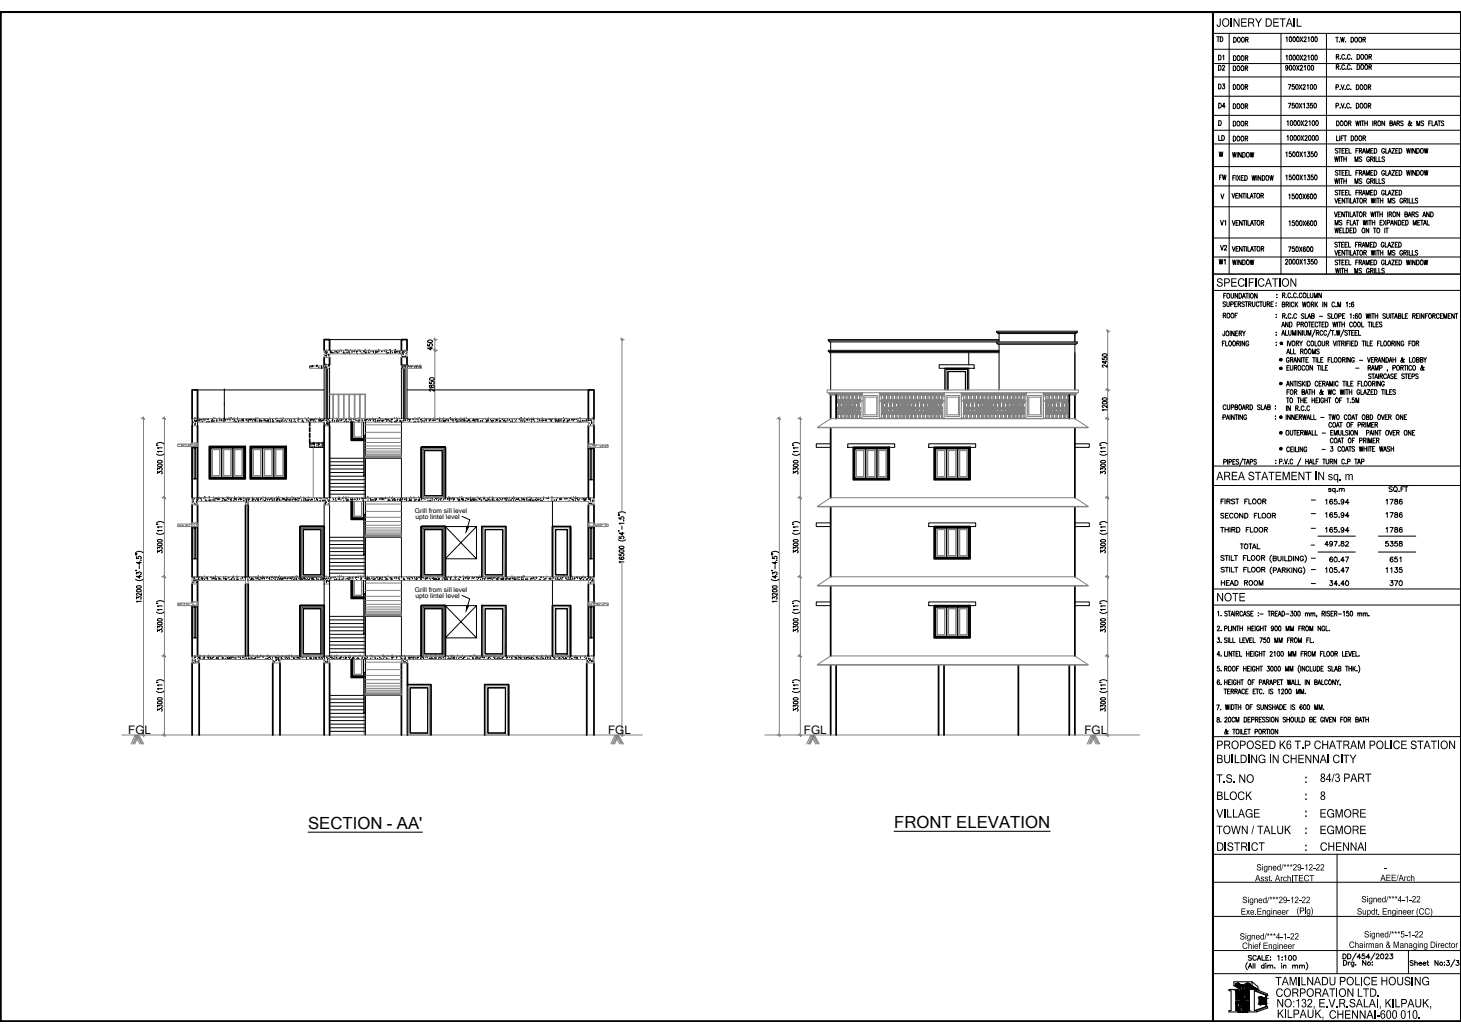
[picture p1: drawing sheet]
<svg xmlns="http://www.w3.org/2000/svg" width="420mm" height="297mm" viewBox="0 0 420 297" stroke-linecap="round" stroke-linejoin="round" font-family="sans-serif">
<defs><g id="words">
<g font-size="4.8">
<text x="88.6" y="238.3">SECTION - AA'</text>
<text x="257.1" y="238">FRONT ELEVATION</text>
</g>
<g font-size="4.4">
<text x="348.9" y="13.1">TD</text>
<text x="349.6" y="18.3">D1</text>
<text x="349.6" y="21.5">D2</text>
<text x="349.6" y="26.8">D3</text>
<text x="349.6" y="32.5">D4</text>
<text x="349.6" y="41.6">LD</text>
<text x="350" y="52.9">FW</text>
<text x="350" y="66">V1</text>
<text x="349.6" y="77.3">W1</text>
<text x="350" y="73">V2</text>
<text x="397.6" y="146">1786</text>
<text x="397.6" y="149.9">1786</text>
<text x="397.6" y="154.2">1786</text>
<text x="355.6" y="159.1">TOTAL</text>
<text x="397.6" y="158.4">5358</text>
<text x="397.6" y="165.8">1135</text>
<text x="399" y="169.7">370</text>
<text x="348.9" y="205.3">7.</text>
</g>
<g font-size="4">
<text x="381" y="142.9">sq.m</text>
<text x="381.4" y="162.6">60.47</text>
<text x="399" y="162.6">651</text>
<text x="352.4" y="178.5" transform="rotate(-90 352.4 178.5)">1.</text>
<text x="352.4" y="182.7" transform="rotate(-90 352.4 182.7)">2.</text>
<text x="352.4" y="185.9" transform="rotate(-90 352.4 185.9)">3.</text>
<text x="352.4" y="189.8" transform="rotate(-90 352.4 189.8)">4.</text>
<text x="352.4" y="194.4" transform="rotate(-90 352.4 194.4)">5.</text>
<text x="352.4" y="198.3" transform="rotate(-90 352.4 198.3)">6.</text>
<text x="352.4" y="208.8" transform="rotate(-90 352.4 208.8)">8.</text>
</g>
<g font-size="3.8">
<text x="349.8" y="7.7">JOINERY DETAIL</text>
<text x="349.8" y="82.5">SPECIFICATION</text>
<text x="349.8" y="138.1">AREA STATEMENT IN sq. m</text>
<text x="349.8" y="172.9">NOTE</text>
<text x="349.8" y="215.4">PROPOSED K6 T.P CHATRAM POLICE STAT</text>
<text x="349.8" y="219.4">BUILDING IN CHENNAI CITY</text>
<text x="349.8" y="225.1">T.S. NO</text>
<text x="379.6" y="224.9">84/3 PART</text>
<text x="349.8" y="230">BLOCK</text>
<text x="379.6" y="230">8</text>
<text x="349.8" y="235.1">VILLAGE</text>
<text x="349.8" y="239.8">TOWN / TALUK</text>
<text x="379.5" y="239.8">EGMORE</text>
<text x="379.5" y="235.1">EGMORE</text>
<text x="349.8" y="244.6">DISTRICT</text>
<text x="379.6" y="244.6">CHENNAI</text>
<text x="366.8" y="283.3">TAMILNADU POLICE HOUSING</text>
<text x="366.9" y="286.6">CORPORATION LTD.</text>
<text x="367.1" y="289.7">NO:132, E.V.R.SALAI, KILPAUK,</text>
<text x="367.2" y="292.7">KILPAUK,CHENNAI-600 010.</text>
</g>
<g font-size="3.4">
<text x="36.9" y="211.1">FGL</text>
<text x="174.9" y="211.1">FGL</text>
<text x="231.2" y="211.1">FGL</text>
<text x="311.9" y="211.1">FGL</text>
</g>
<g font-size="3.3">
<text x="374.8" y="225.1">:</text>
<text x="374.8" y="230.2">:</text>
<text x="374.8" y="239.8">:</text>
<text x="374.8" y="235">:</text>
<text x="374.9" y="244.6">:</text>
</g>
<g font-size="2.9">
<text x="361.3" y="250.3">Signed/***29-12-22</text>
<text x="399" y="250.3">-</text>
<text x="361" y="253.4">Asst. ArchITECT</text>
<text x="397" y="253.4">AEE/Arch</text>
<text x="356.8" y="263">Exe.Engineer (Plg)</text>
<text x="357.3" y="259.7">Signed/***29-12-22</text>
<text x="390.2" y="263">Supdt. Engineer (CC)</text>
<text x="391.5" y="259.5">Signed/***4-1-22</text>
<text x="392.3" y="269.6">Signed/***5-1-22</text>
<text x="356.5" y="270.2">Signed/***4-1-22</text>
<text x="357.2" y="272.9">Chief Engineer</text>
<text x="387.9" y="272.6">Chairman &amp; Managing Directo</text>
</g>
<g font-size="2.6">
<text x="376.1" y="145">-</text>
<text x="376.1" y="148.9">-</text>
<text x="376.1" y="153.1">-</text>
<text x="376.1" y="158">-</text>
<text x="376.1" y="161.6">-</text>
<text x="376.1" y="165.1">-</text>
<text x="376.1" y="169">-</text>
</g>
<g font-size="1.9">
<text x="119.3" y="147.5">Grill from sill level</text>
<text x="119.5" y="149.2">upto lintel level</text>
<text x="119.3" y="170.3">Grill from sill level</text>
<text x="119.5" y="171.9">upto lintel level</text>
</g>
</g></defs>
<!-- layer: roads -->
<path d="M.2 3.5h420v290.2h-420zM348.8 3.5v290.2" fill="none" stroke="#000" stroke-width=".59"/>
<!-- layer: SITE -->
<g fill="none" stroke="#000" stroke-width=".29">
<path d="M89.1 105.5h.1M89.1 105.5v.1M89.5 105.4h.1M89.7 105.6h.1M89.9 105.4h.1M90 105.4h.1M91 105.3h.1M91.1 105.3h.1M91.1 105.4h.1M91.3 105.3h.1M91.7 105.8h.1M92.4 105.7l.2-.1z"/>
<path d="M92.5 105.9h.1M92.5 105.4h.1M93.1 105.6h.1M93.4 105.8h.1M93.5 102.3h.1M93.5 101.5h.1M93.6 101.2l.1-.2zM93.6 102.2h.2zM93.7 105.7h.1M93.7 104.9h.1M93.7 105.5h.1M93.8 101.7h.1"/>
<path d="M93.8 102.5h.1M93.9 100.9h.1M93.9 101.8h.1M94 105.7h.1M94.1 101.4h.1M94.4 102.1h.1M94.4 102.2h.1M94.4 104.9h.2zM94.5 102.3h.1M94.5 105.4h.1M95 101.2h.1M95.1 101.5h.1"/>
<path d="M95.3 101.5h.1M95.4 101.2l-.1 .1zM95.6 101.5l.2-.1zM96.3 101.4h.1M96.5 101h.1M96.8 101.3h.1M97.1 101.3l-.1 .2zM97.2 101h.1M97.5 101.2h.1M97.7 100.7h.1M98 100.9h.1M98.2 101h.1"/>
<path d="M98.7 101.6h.1M98.8 101h.1M98.8 101.5v.1zM98.9 101.6h.1M99.1 101.6h.2zM99.5 100.7h.1M99.6 101.5h.1M99.6 100.8h.1M99.9 100.7h.2M100 101.7h.1M100 100.9h.1M100.2 101.3h.1"/>
<path d="M100.5 101.4h.1M100.5 101.8h.1M100.8 100.8h.1M101.1 100.9l.2-.1zM101.2 101.5h.1M101.6 101.1h.1M102 101.2h.1M102.1 100.9h.1M102.5 101.3h.1M102.6 101.1h.1M102.7 101v.2l-.2-.1M102.7 101.8h.1"/>
<path d="M102.7 100.8l-.1 .2M103 100.9h.1M103.3 100.9h.1M103.5 101h.1M103.7 101.2h.1M103.9 101.7h.1M104.4 101.8h.1M104.6 101h.1zM104.6 101h.1M104.9 101h.1M105 101.7h.1M105 100.8h.1"/>
<path d="M105.2 101.3l.1 .2h-.3M105.3 101.5h.1M105.3 101.2l-.1 .2M105.9 101.5h.1M105.9 101h.1M106.2 100.8h.1M106.2 101.6h.1M106.7 101.2h.1M107.2 101.1h.1M107.4 101.5h.1M107.4 101.3h.1M107.8 101.7v.1"/>
<path d="M107.9 101.6l-.1 .2M108 101.3h.1M108 101.2h.2zM108.1 101h.1M108.5 101.1h.1M108.6 101.3h.1M108.9 100.7h.1M109 101.2h.1M109.8 101.2h.1M109.9 101.1h.1M110.5 101h.1M110.6 100.7l.1 .2z"/>
<path d="M111.1 101h.1M111.1 101.8h.1M111.1 100.9h.1M111.1 101.2h.1M111.4 101.7h.1M111.5 101.5l.2-.1zM112 100.7h.1M112.2 101.7h.1M112.3 100.8h.1M112.3 101.6h.1M112.4 101.3h.1M112.4 100.9l-.1 .1z"/>
<path d="M112.9 101.5h.1M113.5 101.4h.1M113.6 101.5h.1M113.7 100.7h.1M113.7 101.4h.1M114 101.2l.1-.2v.2zM114.4 101.3h.1M114.8 101.2h.1M114.9 101.4h.1M115 101.6h.1zM115 101.2h.1M115.6 101.7h.1"/>
<path d="M115.7 101.3l.1-.1zM115.7 102.7h.1M115.8 105.4h.1M115.9 105.7v.2h-.2M115.9 105.1h.1M115.9 101.1h.1M115.9 102h.1M116 101.9h.1M116 102.7h.1M116 105.6l-.3 .2M116 101.1h.1M116.1 105.2h.1"/>
<path d="M116.2 102.8h.1M116.2 101.5h.1M116.4 105.4h.1M116.4 102.6h.2zM116.5 101h.1M116.5 105h.1M116.5 102.6h.1M116.5 105.6h.1M116.6 105.5h.1M116.8 101.8h.1M117 101.5h.1M117.1 102.8h.1"/>
<path d="M117.1 100.8v.1M117.1 105.7h.1M117.3 105.3h.1zM117.3 105.3h.1M117.4 105.3h.1M117.9 105.6h.1M117.9 105.4h.1M118.3 105.6h.1M118.7 105.3h.1M119.2 105.6h.1M119.5 105.4h.1M119.7 105.8h.1"/>
<path d="M119.9 105.2l.1 .1M120 105.4h.1M120 105.2v.1M120.5 105.7h.1M120.7 105.5l.2-.1zM120.8 105.2h.1M55.3 121.2h.1M55.3 122.1h.1M55.4 121.5l.1-.1zM55.9 120.5h.1M56 121.1h.1M56 122.1h.1"/>
<path d="M56.2 122h.1M56.2 121.4h.1M56.2 120.4h.1M56.2 121.2h.1M56.5 121h.1M56.5 121l-.1 .1zM56.8 122.5h.1M56.9 121h.1M56.9 120.8l.1 .3-.2-.1M57 120.8l-.1 .1M57.2 120.5h.1M57.5 120.6h.1"/>
<path d="M57.4 121.1h.1M57.9 120.8h.1M58.3 121.1l-.2 .2zM58.4 120.8h.1M58.5 120.6h.1M58.7 120.9h.1M59 120.8h.1M59.3 120.6h.1M59.5 121.2l.1 .2M59.6 121.1l-.2 .3M59.7 120.6h.1M59.9 121.4h.1"/>
<path d="M59.9 120.7h.1M59.9 120.6h.1M60.2 121.4h.1M60.8 121.4h.1M60.8 120.9l.2-.1zM61 120.7h.1M61.1 121.4h.1M61.2 120.6h.1M61.4 121.3h.1M61.4 120.4h.1M61.6 121.1h.1M61.8 120.4h.1"/>
<path d="M62.3 121.2h.1M62.3 120.7h.1M62.4 121.2h.1M63.1 120.5h.1M63.1 120.9h.1M63.6 121h.1M63.6 120.8h.1M63.8 121h.1M64.3 121.1l.2-.1zM64.4 120.5h.1M64.4 120.9h.1M64.5 120.7h.1"/>
<path d="M64.9 120.8h.1M65.4 120.8h.1M65.7 120.6h.1M65.9 120.4h.1M66.1 120.7h.1M66.2 120.9h.1M66.5 120.4h.1M66.9 120.6h.1M67 120.6h.1M67.3 121.3h.1M67.3 120.5h.1M67.5 120.5h.1"/>
<path d="M67.5 120.9h.1M67.8 121.3h.1M67.8 121.3l.1-.1zM68.2 120.4h.1M68.2 120.7h.1M68.3 120.4h.1M68.5 121.1h.1M68.6 121.4h.1M68.7 121h.1M69.3 121.1h.1M69.5 120.7h.1M69.8 121h.1"/>
<path d="M69.8 120.5l.2-.1zM69.9 121.1h.1M70 121.1h.1M70 120.4l-.1 .1zM70.8 120.9h.1M70.8 120.8h.1M71 120.8h.1M71.3 121.1h.1M71.4 121.4h.1M71.4 120.9h.1M71.6 120.7l.2-.1zM72.1 120.8h.1"/>
<path d="M72.1 120.5v.2h-.2M72.2 120.4l-.2 .2M72.2 120.6h.1M72.3 120.7h.1M72.6 121.2h.1M72.8 120.7h.1M72.9 120.6h.1M73.3 120.7l.1-.1zM73.4 121.2h.1M73.4 120.9h.1M73.4 121.3h.1M73.4 120.7v.1z"/>
<path d="M73.5 120.5h.1M73.8 120.5h.1M73.9 121.2h.1M74.2 120.4h.1M74.5 121.1h.2M74.6 120.9l.1 .2M74.7 121.1h.1M74.7 120.9h.1M74.7 121.3h.1M74.7 120.8l-.2 .2M74.8 120.9h.1M75.2 121.3h.1"/>
<path d="M75.2 120.8v.2zM75.3 121.2h.1M75.9 120.9h.1M76 121h.1M76.2 120.7h.1M76.2 121.1h.1M76.5 121.3h.1M76.8 120.9l.1-.1zM76.9 121l-.1 .1zM77.2 120.8h.1M77.2 121.3l.1 .1M77.3 121.1h.1"/>
<path d="M77.3 121.2l-.2 .2M77.6 120.5h.1M77.8 120.9h.1M77.8 121.4h.1M78.4 120.6h.1M78.4 121.4h.1M78.4 120.8h.1M78.5 121.1h.1M78.5 121.3h.1M78.5 121.3l.2-.2v.2zM79.3 120.7h.1M79.6 121.2h.1"/>
<path d="M79.6 120.4h.1M79.8 121.2h.1M79.9 121.1h.1M80.3 121.4h.1M80.3 121.1h.1M80.8 121.4h.1M80.8 120.5h.1M80.9 121.1h.1M81.1 121.2h.1M81.3 120.8h.1M81.4 120.4h.1M81.7 121.2h.1"/>
<path d="M82 120.9h.1M82.4 121.3h.1M82.8 120.6h.1M83.2 121h.1M83.3 120.7h.1M83.7 121.3h.1M83.7 121.3l.2-.1zM83.8 120.9h.1M84.5 120.6h.1M84.5 121.4h.1M84.8 120.8h.1M85 121.4h.1"/>
<path d="M85.7 120.5l.2-.1zM85.7 121.2h.1M85.8 120.4h.1M86.3 120.6h.1M86.9 120.6h.1M86.9 121.3h.1M87 121h.1M87.1 121.4h.1M87.3 121.4h.1M87.8 120.4h.1M88.2 120.8h.1M88.3 121.1h.1"/>
<path d="M88.6 120.4h.1M88.6 121.2h.1M88.7 120.4h.1M89.2 120.7l.1-.1zM89.2 127.9h.1M89.3 121.1h.1M89.5 120.7h.1M89.7 128h.1M89.7 120.8h.1M89.7 128.6h.1M89.8 120.5v.3l-.2-.1M89.9 120.4l-.2 .2"/>
<path d="M89.9 127.6l.1-.1 .1 .2zM90.2 121h.1M90.3 127.9h.1M90.3 127.5h.1M90.3 121.4h.1M90.4 127.7h.1M90.4 128.6h.1M90.4 120.4l-.1 .2zM90.5 127.8l-.2 .1 .2-.1M90.7 121.3h.1M90.7 120.5h.1M91.1 120.6h.1"/>
<path d="M91.1 128.3h.1M91.2 127.8h.1M91.6 127.9h.1M91.7 128.4h.1M91.7 121.1h.1M91.7 127.6h.1M91.7 120.8h.1M91.8 127.7l-.1 .1zM91.9 121.1h.1M91.9 120.4h.1M92 120.7l.2-.1zM92.1 128.6h.1"/>
<path d="M92.3 120.7h.1M92.3 120.9l.1 .2h-.2M92.5 120.8l-.3 .2M92.6 128h.1M92.6 120.9l.2-.1zM92.7 128.5h.1M92.7 127.6h.1M92.9 127.4h.1M92.9 128.2h.1M92.9 128h.1M93.1 120.8h.1M93.1 121h.1"/>
<path d="M93.2 120.5h.1M93.2 120.6h.1M93.2 122h.1M93.5 122.3h.1M93.9 120.7l-.1 .1zM94 121.8h.1M94 121.7h.1M94.1 122.2h.1M94.1 121.9l.1-.1zM94.1 121.3h.1M94.3 122.4h.1M94.4 120.8h.1"/>
<path d="M94.4 121.6h.1M94.4 120.6h.1M94.5 122.1h.1M94.5 120.6h.1M94.7 121.2h.1M94.7 121.5h.1M94.9 121.3v.1M95 121.2l-.2 .2M95.6 120.6h.1M95.6 121.1h.1M95.6 120.8l-.1 .2zM95.8 120.6h.1"/>
<path d="M95.9 120.4h.1M96.1 121.1l.2-.1zM96.8 120.5h.1M96.8 121.3h.1M96.8 121.2h.1M97 120.6h.1M97.2 120.9h.1M97.2 121.1l.2-.1zM97.7 120.8h.1M98 121.1h.1M98.2 121h.1M98.3 120.7h.1"/>
<path d="M98.7 120.7h.1M99.1 121.1l-.1 .2zM99.3 120.9h.1M99.6 121.3l.1-.1zM99.6 120.8h.1M100.2 121.4h.1M100.2 120.5h.1M100.5 120.8h.1M100.7 121.4h.1M100.8 120.5h.1M100.9 120.8h.1M101 120.5h.1"/>
<path d="M101.1 121.3h.1M101.6 120.5l.2-.1zM101.7 121.4h.1M101.8 120.6h.1M102.2 120.8h.1M102.6 121.1h.1M103 120.4h.1M103 121.2h.1M103.2 121.4h.1M103.2 121h.1M103.5 120.9h.1M104.1 120.9h.1"/>
<path d="M104.2 121.1h.1M104.8 121h.1M104.8 120.4h.1M105.1 120.7l.1-.1zM105.2 121.2h.1M105.5 120.9h.1M105.6 120.7h.1M106 121h.1M106.3 120.6h.1M106.6 121h.1M106.7 120.7h.1M107.1 120.5h.1"/>
<path d="M107.4 121.1h.1M107.5 120.6v.2h-.2M107.6 120.5l-.2 .2M107.9 121.4h.1M107.9 120.6h.1M108 120.7h.1M108 121.2h.1M108.5 121.3h.1M108.5 120.9l.2-.1zM108.6 121.1h.1M109 120.4h.1M109.1 120.4h.1"/>
<path d="M109.1 121.2h.1M109.2 120.4h.1M109.3 120.5h.1M109.6 121h.1M109.9 121.2h.1M109.9 121h.1M110.1 121v.2h-.2M110.2 120.9l-.3 .2M110.4 121h.1M110.9 120.4l-.2 .2zM111.1 120.8h.1M111.2 121.2h.1"/>
<path d="M111.3 120.8h.1M111.6 120.9h.1M111.7 120.8h.1M112 121.1h.1M112.5 121.3h.1M112.5 120.7l.1-.1zM112.6 120.6h.1M112.7 121.3l-.1 .1M112.8 120.6h.1M112.9 120.7h.1M113.5 121.4h.1M113.5 120.4h.1"/>
<path d="M113.7 121.4h.1M113.8 121.4h.1M114 121.3h.1M114.1 120.5h.1M114.1 121.3h.1M114.1 120.4h.1M114.3 120.7l-.1 .1zM114.8 120.5h.1M115 121.2h.1M115.1 121.4h.1M115.1 121.1h.1M115.3 121.2h.1"/>
<path d="M115.4 121.3l.2-.1zM116 120.5h.1M116 120.8l.1 .2zM116.5 121h.1M116.5 120.9h.1M117.1 120.9h.1M117.3 120.6h.1M117.5 120.5l.1-.1zM117.6 121.1l.2-.1zM117.8 120.8h.1M117.9 120.7h.1M118.1 120.8h.1"/>
<path d="M118.6 120.6h.1M119 120.7h.1M119.1 121.4h.1M119.3 120.4h.1M119.5 121.1v.2h-.1zM119.6 120.6h.1M119.9 120.7h.1M120.2 121.3h.1M120.2 120.5h.1M120.4 121.3h.1M120.7 120.4h.1M120.9 120.7l.2-.1z"/>
<path d="M121.2 121.4h.1M121.2 120.7h.1M121.5 121.1h.1M122 121.1h.1M122 120.5h.1M122 121.4h.1M122.5 120.8h.1M122.6 121.1h.1M122.6 120.4h-.2M122.6 121h.1M123.3 120.5h.1M123.4 121.1h.1"/>
<path d="M123.5 120.9h.1M123.8 120.8h.1M123.9 120.8h.1M124.4 120.9l.2-.1zM124.5 120.6h.1M124.8 120.9h.1M125 120.8h.2M125 120.7h.1M125.1 120.9h.1M125.1 120.6h.1M125.2 120.6v.2M125.3 120.5l-.2 .2"/>
<path d="M125.6 120.6h.1M125.9 120.6h.1M126.2 120.6h.1M126.3 121.3h.1M126.4 120.5h.1M126.4 120.9h.1M126.5 120.5h.1M126.8 121.2h.1M127.1 120.7h.1M127.4 121.3h.1M127.6 121.1h.1M127.6 121h.1"/>
<path d="M127.6 120.4h.1M127.8 121v.2h-.2M127.8 120.9l-.2 .2M127.9 121.1l.2-.1zM128 121.2h.1M128.2 120.9h.1M128.4 120.7h.1M128.8 120.9h.1M128.9 121.1h.1M129.5 120.4h.1M129.6 120.4h.1M129.6 120.7h.1"/>
<path d="M129.7 120.8h.1M130 120.8h.1M130.2 121.1h.1M130.4 121.3l-.1 .1M130.5 120.9h.1M131 120.8h.1M131 120.5h.1M131.1 120.8h.1M131.3 121.4h.1M131.3 120.4l-.2 .2zM131.3 120.6h.1M131.4 121.3l.1-.1z"/>
<path d="M131.5 121.1h.1M132 121.3h.1M132 120.7h.1M132.3 120.9h.1M132.5 121.2h.1M132.5 120.4h.1M132.8 121.2h.1M132.9 120.7l.1-.1zM133.4 121.1h.1M133.4 120.5l.2-.1zM133.5 121.4h.1M133.5 120.5h.1"/>
<path d="M133.6 120.9h.1M133.7 121.1h.1M134.1 121.3h.1M134.1 120.4h.1M134.4 121.2h.1M134.6 120.8l.1-.1zM134.8 120.8h.1M134.9 121h.1M134.9 121.4h.1M135 120.9h.1M135.4 121.3h.1M135.9 121h.1"/>
<path d="M136.1 121.1h.1M136.2 120.6h.1M136.2 120.7h.1M136.4 121l.1-.2zM136.5 120.9h.1M136.7 121.4h.1M137 120.6l-.1 .2 .1-.2M137.4 121.4h.1M137.4 120.8h.1M137.5 120.6h.1M137.5 121.1h.1M138.2 121l-.1 .1z"/>
<path d="M138.6 121.2h.1M138.7 121.1h.1M138.9 120.6h.1M139.6 120.6h.1M139.8 121.4h.1M139.9 121h.1M139.9 121.1l-.1 .2 .2-.2M140 121.2h.1M140.3 121.3h.1M140.3 120.8h.2zM140.3 120.4l-.2 .1M140.5 120.4h.1"/>
<path d="M141.1 120.8h.1M141.3 121.3h.1M141.4 121.2h.1M141.6 121.4h.1M141.7 121.1h.1M141.9 121.1h.1M142.4 120.7h.1M142.6 121.3h.1M142.9 121h.1M142.9 120.7v.2l-.2-.1M143 120.6l-.2 .2M143.1 120.8h.1"/>
<path d="M143.6 120.5h.1M143.6 121.3h.1M143.7 121.4h.1M143.8 121.1l.1-.1zM143.9 121.4h.1M144.4 120.8h.1M144.5 120.6h.1M144.8 121.1h.1M145 120.7h.1M145.1 121.1h.1M145.5 121.1v.2h-.3M145.5 121l-.2 .2"/>
<path d="M145.9 120.6h.1M146.1 121h.1M146.5 120.8h.1M146.8 121.3h.1M147.2 121.3l.2-.1zM147.3 120.8h.1M147.4 121.3h.1M147.9 120.6h.1M148.1 121.4h.1M148.3 121.1h.1M148.5 120.6h.1M149.3 120.5l.1-.1z"/>
<path d="M149.7 121.3h.1M149.8 120.5h.1M149.9 120.4h.1M149.9 120.9h.1M150 120.4h.1M150.2 121.2h.1M150.5 120.8h.1M150.8 120.4h.1M150.8 121.4h.1M150.9 121.4h.1M151 121.1h.1M151.4 120.7h.1"/>
<path d="M151.6 121h.1M151.7 120.4l-.1 .2zM152.1 120.5h.1M152.2 120.9h.1M152.7 120.7l.2-.1zM152.9 121.4h.1M152.9 120.5h.1M153 120.7h.1M153.3 120.7l.2-.1zM153.4 120.5h.1M153.5 120.8h.1M153.5 120.5h.1"/>
<path d="M153.8 121.3h.1M154.5 120.5h.1M154.6 121.4h.1M154.6 120.6h.1M154.7 120.6h.1M155.2 120.7l-.1 .1zM155.3 121.1h.1M155.9 121.2h.1M155.9 120.4h.1M155.9 121h.1M155.9 120.6h.1M156.2 120.8h.2z"/>
<path d="M156.8 120.9h.1M156.9 120.8v.2zM157.1 121.1h.1M157.2 120.7h.1M157.9 120.4l.1 .2-.2-.1M158.3 120.7h.1M158.4 120.9h.1M158.5 120.7h.1M158.6 121.2h.1M158.6 121l-.1 .1zM158.9 120.6h.1M159.6 120.7h.1"/>
<path d="M159.8 121.1l.1-.1-.1 .1M159.8 120.8h.1M159.9 120.5h.1M160 121h.1M160.4 121.1l-.2 .2zM160.6 120.7v.2h-.2M160.7 120.6l-.2 .2M160.7 121.2h.1M160.8 121.4h.1M160.8 120.6h.1M161.1 120.8h.1M161.3 121.1h.1"/>
<path d="M161.4 120.7h.1M162 121.3h.1M162 121.4h.1M162.1 120.4h.1M162.1 121.2h.1M162.3 121h.1M162.4 120.9h.1M162.8 120.5h.1M162.9 121.3l.3 .1M163.2 121.1v.3M163.2 121.2h.1zM163.2 121h.1"/>
<path d="M163.2 121l-.1 .2M163.4 121h.1M163.7 121h.1M163.8 120.8h.1M164.4 120.8h.1M164.5 120.8h.1M164.8 120.8h.1M164.9 121h.1M165.1 120.5l.2-.1zM165.3 120.6h.1M165.7 120.7h.1M166.2 121.4h.1"/>
<path d="M166.2 120.5h.1M166.2 121.1h.1M166.7 121.4h.1M166.8 121.3h.1M166.8 120.4h.1M166.9 121.3h.1M167 120.5h.1M167.1 121.4h.1M167.5 121.1h.1M167.7 121.2h.1M168.2 121.1h.1M168.5 121.1h.1"/>
<path d="M168.7 120.7v.1M168.8 121.2h.1M169.2 121h.1M169.4 121h.1M169.4 121.8h.1M169.8 120.9h.1M169.8 122.3h.1M169.9 120.9h.1M170.1 121.7l.1-.1zM170.1 121.7h.1M170.1 121.2h.1M170.3 120.4h.1"/>
<path d="M170.6 121.6h.1M170.6 122.4h.1M170.6 120.8h.1M170.7 120.8h.1M170.7 122.1l-.1 .1zM170.8 122.4h.1M55.4 143.7h.1M55.4 144.5h.1M55.4 143.9h.1M55.6 143.7h.1M55.7 144.3h.1M55.9 144.9h.1"/>
<path d="M56 143.5h.1M56.2 145.1h.1M56.5 144.5h.1M56.6 144.3h.1M56.6 145.1h.1M56.6 143.5h.1M56.6 143.9h.1M56.7 143.8l.2-.1zM57.1 143.5h.1M57.4 143.2h.1M57.7 143.5h.1M57.9 143.4h.1"/>
<path d="M57.9 144h.1M58.6 143.4h.1M58.8 143.1h.1M59.1 144h.1M59.1 143.2h.1M59.2 144h.1M59.5 144.1h.1M60.1 143.2h.1M60.1 144h.1M60.2 144h.1zM60.2 143.1h.1M60.3 143.8h.1"/>
<path d="M60.5 144.1h.1M61 143.9h.1M61.5 143.2h.1M61.5 144h.1M61.6 143.7h.1M61.8 144.1h.1M62.1 143.2v.3l-.2-.1M62.2 143.1l-.2 .2M62.2 143.2h.2zM62.5 143.7h.1M62.8 143.5h.1M62.8 143.2h.1"/>
<path d="M62.9 143.7h.1M63.2 143.6h.1M63.8 144.1v.1M63.9 143.1h.1M64 143.3h.1M64 144.1h.1M64.1 143.5h.1M64.1 143.3h.1M64.3 143.5h.1M64.6 143.6l.1 .2h-.2M64.7 143.5l-.1 .2M64.9 144h.1"/>
<path d="M65.2 144h.1M65.3 143.2h.1M65.4 143.3h.1M65.6 143.3h.1M65.7 143.2l-.1 .2zM65.7 143.2h.1M65.7 143.5h.1M66.2 143.2h.1M66.3 143.8h.1M66.5 143.8h.1M66.5 144h.1M66.6 143.4h.1"/>
<path d="M67.2 144v.2M67.3 143.9l-.2 .2M67.4 143.1h.1M67.4 143.4l.1 .1h-.2zM67.7 143.6h.1M67.7 143.5h.1M67.9 143.5h.1M68 143.8h.1M68.6 143.8h.1M68.7 143.2h.1M69 143.5h.1M69.1 143.3h.1"/>
<path d="M69.2 143.7h.1M69.2 143.5h.1M69.3 143.5l-.2 .1M69.5 143.7h.1M70 143.2h.1M70 144.1h.1M70.1 143.3h.1M70.1 144.1h.1M70.5 143.6h.1M70.6 144.6l.1-.1-.1 .1M70.8 144.5h.1M70.9 143.7l-.1 .1z"/>
<path d="M71 144.3h.1M71 143.5h.1M71.3 145.1h.1M71.3 143.3h.1M71.4 143.9h.1M71.4 144.7h.1M71.5 143.9h.1M71.6 143.4h.1M71.8 143.6h.1M72.5 144l.1-.2zM72.6 143.2h.1M72.6 143.4h.1"/>
<path d="M72.6 143.8l.1-.1zM72.6 143.7h.1M72.9 143.7h.1M73.1 143.7h.1M73.4 144h.1M73.8 143.6h.1M73.9 143.4h.1M74 143.9h.1M74.3 143.4h.1M74.3 144v.1zM74.4 143.7h.1M74.9 143.8h.1"/>
<path d="M75.1 143.4h.1M75.6 143.8h.1M75.6 143.2h.1M76 144h.2zM76.1 144.1v.1M76.3 143.2h.1M76.3 144h.1M76.5 143.6h.1M76.5 143.5h.1M77 143.8h.1M77.1 143.5h.1M77.5 143.9h.1"/>
<path d="M77.7 143.6h.1M78 143.4h.1M78.1 143.2h.1zM78.2 143.9h.1M78.4 144.1h.1M78.8 143.7h.1M78.9 144.2h.1M79 143.6h.1M79.5 143.2h.1M79.5 144.1h.1M79.5 144h.1M79.7 144.1l-.1 .1"/>
<path d="M79.8 143.9h.1M79.8 143.3v.2h-.2M79.9 143.2l-.2 .2M80 143.5h.1M80.1 143.1h.1M80.3 143.7h.1M80.4 144h.1M80.8 144h.1M81.2 143.7h.1M81.2 143.4h.1M81.5 143.4h.2zM81.6 143.7h.1"/>
<path d="M81.9 143.7h.1M82.1 144h.1M82.2 143.9h.2M82.3 143.7l.1 .2M82.5 144h.1M82.5 143.6l-.2 .2M82.5 143.2h.1M82.5 143.7h.1M82.6 143.4h.1M82.9 143.8h.1M83.2 143.9h.1M83.4 144.1h.1"/>
<path d="M83.4 143.5h.1M83.7 143.8h.1M84 143.2h.1M84.2 143.8h.1M84.4 143.1h.1M84.6 143.7h.1M84.9 143.7h.1M84.9 144.1v.1M85 143.4h.1M85 144l-.2 .2M85 143.6l.2-.1zM85.4 143.9h.1"/>
<path d="M85.6 143.3h.1M85.9 144.1h.1M86 143.5h.1M86.1 143.5h.1M86.1 143.2l-.1 .2zM86.5 143.2h.1M86.7 144h.1M87.4 144.1h.1M87.4 143.9h.1M87.4 143.2h.1M87.4 143.3h.1M87.8 143.5l.1-.1z"/>
<path d="M88 143.8h.1M88 144h.1M88.3 144h.1M88.5 143.8l.1-.1zM88.6 144h.1M88.6 143.2h.1M88.9 143.7h.1M89.3 144h.1M89.6 143.5l-.1 .2zM89.7 143.8h.1M89.8 143.8h.1M90.4 143.5h.1"/>
<path d="M90.6 144.1h.1M91 143.4h.1M91.1 143.6h.1M91.2 143.8l.1-.1 .1 .1zM91.9 143.3h.1M91.9 144l.2-.1zM92.3 143.5h.1M92.5 143.3h.1M92.8 144h.1M93 143.8l-.1 .2zM93.4 145l.2-.1zM93.4 144h.1"/>
<path d="M93.5 144.1h.1M93.5 144.9h.1M93.6 143.3h.1M93.7 144.8h.1M93.7 144.6h.1M93.9 144.5h.1M94 143.2h.1zM94.3 143.9h.1M94.4 145.1h.1M94.4 144.3h.1M94.7 144.7h.1M94.8 143.1h.1"/>
<path d="M94.8 143.9h.1M94.8 144l-.1 .1zM94.8 143.1l.2 .1M94.9 143.1v.1M95.5 144.2h.1M95.8 143.7h.1M96 143.8h.1M96.5 143.6h.1M96.5 144.1v.1M96.6 144h.1M97.2 143.6h.1M97.4 143.5h.1"/>
<path d="M97.6 143.4h.1M97.5 143.2h.1M97.5 143.3v.2h-.2M97.6 143.2l-.2 .2M98 143.8h.1M98.5 143.4h.1M98.8 143.2h.1M98.8 144.1h.1M98.9 143.2h.1M99.5 143.2h.1M99.5 143.6h.1M99.7 144.1h.1"/>
<path d="M99.7 143.3h.1M99.8 144h.1M100 144.1h.1M100 143.7l.1 .3-.2-.1M100.1 143.2h.1M100.2 143.6l-.3 .2M100.9 143.3h.1M100.9 143.6l.1-.1zM100.9 143.9h.1M101.3 143.8h.1M101.4 143.3h.1M101.5 143.8h.1"/>
<path d="M101.9 143.7h.1M102.2 143.7h.1M102.6 144.1v.1M102.7 143.4h.1M102.7 144l-.1 .2M102.8 143.6h.1M102.9 143.6h.1M103.4 143.6h.1M103.9 143.4h.1M104.3 143.4h.1M104.4 143.4h.1M104.4 143.8l.1-.1z"/>
<path d="M104.6 143.4h.1M104.8 143.1h.1M104.9 143.3h.1M105.2 143.5h.1M105.7 143.1h.1M105.8 144h.1M105.9 143.2h.1M106.4 143.4l.2-.2zM106.5 143.5h.1M106.6 144h.1M106.8 144h.1M107.1 143.9h.1"/>
<path d="M107.4 143.9h.1M107.8 143.6h.1M107.8 144l.2-.1zM108 143.7h.1M108.2 143.7h.1M108.3 143.7h.1M108.3 143.4v.1h-.1zM109.1 143.6h.1M109.4 143.5h.1M109.6 143.5h.1M109.8 143.5h.1M109.9 143.2h.1z"/>
<path d="M110 143.7h.1M110.4 143.7h.1M110.4 143.5h.1M110.8 143.4h.1M110.8 143.2h.1M111.3 143.4h.1M111.5 144.1l-.1 .1M111.5 144.1v.1M111.7 143.7h.1M111.8 143.7l-.2 .1zM112 144h.1M112 143.2h.1"/>
<path d="M112.2 144.1h.1M112.6 143.1l-.2 .1M112.8 143.2h.1M112.8 144h.1M112.9 143.8h.1M113.2 143.8h.1M113.3 143.4h.2zM113.5 144h.1M113.7 143.9h.1M114.3 143.9h.1M114.4 143.7h.1M114.9 144h.1"/>
<path d="M115.2 144l-.1 .1 .1-.1M115.2 143.4v.2l-.2-.1M115.2 143.7h.1M115.3 143.3l-.2 .2M115.5 143.9h.1M115.7 143.5h.1M115.8 143.6h.1M116.3 143.7h.1M116.8 143.5h.1M116.8 143.6l.2-.1zM116.8 144h.1M116.9 143.3h.1"/>
<path d="M116.9 144.1h.1M116.9 144.1v.1M117.7 143.5h.1M117.8 143.7v.3h-.2M117.9 143.7l-.3 .2M118.1 144h.1M118.2 143.2h.1M118.3 143.3h.1M118.3 144h.1M118.9 143.2h.1M119.2 144h.1M119.2 143.2h.1"/>
<path d="M119.4 143.8h.1M119.4 144.1h.1M119.7 143.7h.1M120.4 143.9h.1M120.4 143.2h.1M120.4 144v.2M120.6 143.6h.1M120.7 143.9h.1M120.7 144.1h.1M121.2 143.5h.1M121.3 143.8h.1M121.7 143.2h.1"/>
<path d="M121.8 143.5h.1M122.2 143.7h.1M122.6 143.3h.1M123 143.3h.1M123.1 144.1h.1M123.1 143.3h.1M123.5 144.1h.1M123.7 143.5h.1M123.7 144l.2-.1zM124.2 143.3h.1M124.3 143.9h.1M124.3 143.4h.1"/>
<path d="M124.9 143.9h.1M125.3 143.2h.1M125.2 143.2h.1M125.5 143.7h.1M125.5 143.4h.1M125.7 143.2h.2zM126.1 144h.1M126.3 143.6h.1M126.7 143.9h.1M126.8 143.6h.1M126.8 143.5h.1M126.9 143.4l.1-.2z"/>
<path d="M127.3 144.1v.1M127.6 143.2h.1M127.6 143.8h.1M127.7 143.4h.1M128 143.4h.1M128.1 143.5h.1M128.7 143.4v.1v-.1M128.9 143.2h.1M129.1 143.2h.1M129.2 143.6h.1M129.2 144h.1M129.2 143.4l.2-.1z"/>
<path d="M129.2 143.2h.1M129.4 143.5h.1M129.8 143.5h.1M130.2 143.3h.1M130.3 143.1l-.2 .1M130.4 143.9h.1M130.4 143.5l-.1 .2zM130.7 143.4h.1M130.7 143.6h.1M131.4 143.3h.1M131.7 143.7h.1M131.8 144.1h.1"/>
<path d="M132 143.7h.1M132.2 144.1h.1M132.2 143.7l-.1 .1zM132.2 143.2h.1M132.7 143.6l.1-.1zM132.8 143.4h.1M132.8 143.1h.1M132.9 143.4v.2h-.2M132.9 143.5h.1M133 143.3l-.2 .2M133.1 144h.1M133.2 143.9h.1"/>
<path d="M133.3 143.7h.1M133.9 144h-.1l.1-.2v.2M134 143.5h.1M134.2 143.4h.1M134.5 143.7h.1M134.6 143.7h.1M134.6 143.6h.1M135.2 143.7h.1M135.3 143.5h.1M135.4 143.2h.1M135.4 144h.1M135.5 143.8v.2h-.2"/>
<path d="M135.6 143.7l-.3 .2M135.6 144l-.1 .1 .1-.1M135.8 143.8h.1M136 143.4h.1M136.1 143.6h.1M136.1 143.8l.2-.1zM136.6 143.8h.1M136.6 143.5h.1M136.6 143.9h.1M137.1 143.9h.1M137.4 144.1l-.1 .1M137.4 144.1v.1"/>
<path d="M137.4 143.2h.1M137.7 143.4h.1M137.8 143.7h.1M137.9 143.6h.1M138 143.7h.1M138.1 144.1v.1M138.3 143.3h.1M138.4 143.9h.1M138.6 144.1h.1M139.1 143.5h.1M139.2 143.2h.1M139.2 143.7h.1"/>
<path d="M139.4 143.5h.1M139.6 144l.2-.1zM139.7 144h.1M140.1 143.9h.1M140.3 144.1h.1M140.3 143.3h.1M140.5 143.7h.1M140.7 143.8h.1M140.8 143.2h.1M141 144h.1M141.5 144h.1M141.6 143.2h.1"/>
<path d="M141.6 143.7h.1M141.6 143.2h.2zM141.7 144h.1M141.8 143.8h.1M142.3 144.1h.1M142.7 143.8h.1M143 143.8h.1M143.1 143.5h.1M143.1 144.2h.1M143.2 143.8h.1M143.6 144.1h.1M143.7 143.4h.1"/>
<path d="M144 143.6h.1M144.4 143.9h.1M144.6 143.5h.1M144.6 143.3h.1M145.1 143.4l.2-.1zM145.2 143.5h.1M145.5 144h.1M145.6 143.9h.1M145.6 143.1l.1 .1zM146 143.3h.1M146.1 144h.1M146.4 144.1h.1"/>
<path d="M146.5 143.3h.1M146.9 144h.1M147 143.9h.1M147.3 143.4l.1-.2zM147.7 143.9h.1M147.7 143.1h.1M148 143.1l-.1 .1M148 143.1v.2l-.2-.1M148.2 144h.1M148.5 143.7h.1M148.6 143.6l.2-.1zM148.9 143.7h.1"/>
<path d="M149 143.5l.1-.1 .1 .1zM149.1 143.6h.1M149.5 144.1h.1M150.1 143.5h.1M150.1 144h.1M150.2 143.6h.1M150.6 143.5v.2h-.2M150.7 143.4l-.2 .1M150.7 143.7l.2-.2zM150.8 144.2h.1M151.4 143.4h.1M151.5 143.8h.1"/>
<path d="M151.6 144.1h.1M151.6 143.2h.1M152.1 143.8l.1-.1zM152.2 143.2h.1M152.5 144h.1M152.6 144h.1M152.6 143.2h.1M152.6 143.7l-.1 .1zM152.9 143.5h.1M153.2 143.8v.3l-.2-.1M153.2 143.7l-.1 .3M153.5 144.1h.1"/>
<path d="M153.8 143.9h.1M154 143.8h.1M154.2 144l.1-.2zM154.3 143.3h.1M154.6 143.7h.1M154.9 143.8h.1M155 143.7h.1M155.5 144l.2-.1zM155.5 143.6h.1M156 144v.1zM156.3 143.5h.1M156.3 143.6h.1"/>
<path d="M156.4 143.2h.1M157.1 143.4h.1M157.5 143.4h.1M157.5 143.2h.2zM157.6 143.3h.1M157.7 143.2h.1M157.8 144.1v.1M158.5 143.2h.1M158.7 144h.1M158.8 143.2h.1M159 143.2h.1M159.1 144.1l-.1 .1"/>
<path d="M159.1 144.1v.1M159.4 144h.1M160 143.8h.1M160 144h.1M160.1 143.9h.1M160.3 143.3h.1M161 143.7h.1M161 143.4l.2-.1zM161.2 143.7h.1M161.4 143.7h.1M161.5 143.4h.1M162.4 143.5h.1"/>
<path d="M162.5 143.6h.1M162.9 143.4h.1M163.1 143.5h.1M163.7 144.1h.1M163.7 143.3h.1M164 143.4h.1M164.1 143.5h.1M164.3 143.2h.1M164.5 143.6l.1-.1zM164.9 144h.1M164.9 144.1h.1M164.9 143.2h.1"/>
<path d="M165.4 143.5h.1M165.5 144h.1M165.5 143.2h.1M165.6 143.2l.1 .1h-.2M166.1 143.1h.1M166.1 143.8h.1M166.4 143.9h.1M166.7 143.6h.1M167.4 143.6h.1M167.7 143.4l.2-.2zM167.9 143.7h.1M167.9 143.8l.2-.1z"/>
<path d="M168 143.6h.1M168.3 143.5v.2h-.2M168.4 144h.1M168.4 143.4l-.2 .2M168.5 143.6h.1M168.6 143.5h.1M169.3 143.7h.1M169.4 144.8l.1-.1zM169.5 143.5h.1M169.5 143.4v.1M169.6 143.4l-.1 .1M169.8 144.9h.1"/>
<path d="M169.8 143.7h.1M169.8 144.1h.1M169.8 143.3h.1M170.1 145h.1M170.3 145.1h.1M170.3 144.3h.1M170.6 143.7h.1M170.7 144.1h.1M170.8 144h.1M55.4 167.6h.1M55.8 167.6h.1M55.8 167.2h.1"/>
<path d="M55.8 166.8h.1M55.8 166.3h.1M55.8 166h.1M55.8 166.4h.1M56 166.9h.2zM56.4 166.2h.1M56.4 166.9h.1M56.4 167.5l.2-.1zM56.6 167.7h.1M56.7 167h.1M57 166.7h.1M57.1 166.4h.1"/>
<path d="M57.2 166.1h.1M57.2 166.8v.1M57.3 166.1h.1M57.3 166.7l-.1 .2M57.8 166.6h.1M57.8 165.8v.1M57.8 165.9h.2M58 165.8v.1M58 166.1h.2zM58.2 166.8h.1M58.3 166.5h.1M58.4 166.5h.1"/>
<path d="M58.8 166.7h.1M58.8 165.9h.1M59.2 166.4h.1M59.5 166.3h.1M59.7 166.5h.1M59.7 165.9l-.1 .1zM59.7 166.7h.1M60.6 166.1h.1M60.7 166.1h.1M61 166.6h.1M61.3 166.4h.1M61.4 166.1l-.1 .1z"/>
<path d="M61.5 166.4l.1-.1zM61.8 166.4h.1M61.9 166.8h.1M62 166h.1M62 165.9h.1M62.3 166.7h.1M62.8 166.2h.1M62.9 166.7h.1M63.1 166.2l-.1 .2zM63.2 166.6h.1M63.5 166.7h.1M64.3 166h.1"/>
<path d="M64.3 166.5h.1M64.4 166.4h.1M64.9 166.7h.1M64.9 166.4l-.1 .1zM64.9 166h.1M64.9 166.6l.2-.1zM65.2 166.8h.1M65.6 166.3h.1M65.8 166.2h.1M66.1 166.8h.1M66.6 166.5l-.1 .2zM66.7 166.6h.1"/>
<path d="M66.9 166.1h.1M67.1 165.9h.1M67.2 166h.1M67.3 166.5h.1M67.4 166.9h.1M68.1 165.9h.1M68.1 166.7h.1M68.2 166.4h.1M68.3 166.7l.1 .1h-.2zM68.4 166h.1M68.4 166.7h.2zM69.3 166.6h.1"/>
<path d="M69.7 166h.1M69.7 166.2h.1M69.8 166v.2h-.2M69.9 165.9l-.2 .2M70 166.9h.1M70.3 166.1h.1M70.4 166l.2-.1zM70.6 166.4h.1M70.6 166.9h.1M71 166.1h.1M71.2 166h.1M71.3 167h.1"/>
<path d="M71.3 166.7h.1M71.8 166.2h.1M72.1 166.9h-.1M72.1 166.7h.1M72.3 166.1h.1M72.3 166.4l.1 .3-.2-.1M72.4 166.3l-.1 .2M72.7 166.5h.1M72.7 166.7h.1M73 166.9h.1M73 166.1h.1M73.5 166.2h.1"/>
<path d="M73.7 166.5h.1M73.9 166.1h.2zM74.1 166.2h.1M74.3 166.7h.1M74.3 165.9h.1M74.7 166.8h.1M74.8 166.2h.1M74.9 166.8v.1M75 166.7l-.2 .2M75.2 166.4h.1M75.5 166.5h.1M75.5 166h.1"/>
<path d="M75.6 166h.1M75.8 166.3h.1M76.1 166.5h.1M76.1 166.3h.1M76.7 166.4h.1M76.7 166.1h.1M76.9 166h.1M77.4 166.4l.2-.1zM77.4 166.4h.1M77.5 166.3h.1M77.6 166.9h.1M78 166.2h.1"/>
<path d="M78.2 166.8h.1M78.2 166.1h.1M78.2 165.9h.1M78.3 165.8v.1M78.3 165.9h.1M78.4 165.8v.1M78.7 166.4h.1M78.9 166h.1M79.1 166.7h.1M79.2 166.8h.1M79.2 166h.1M79.5 166.1h.1"/>
<path d="M79.8 166.9h.1M80 166.4h.1M80.1 165.9v.2l-.1-.1zM80.4 166.7h.1M80.4 165.8h.1M80.6 166.5h.1M80.8 166.2h.1M80.9 166.5h.1zM81.2 166.4h.1M81.2 166.7h.1M81.3 166.5h.1M81.6 166.5h.1"/>
<path d="M81.7 166.2l.1-.1zM82 166.2h.1M82.1 166.3h.1M82.6 166.6h.1M82.6 166.4h.1M82.9 166.3h.1M83.4 166.3h.1M83.6 166.2l-.2 .2zM83.7 166.1h.1M83.9 166.6h.1M84.1 166.1h.1M84.3 166h.1"/>
<path d="M84.3 166.7h.2zM84.5 166.8h.1M84.6 166.4h.1M84.8 165.8l.1 .1M84.9 165.8v.1M85.1 166.7h.1M85.2 165.9h.1M85.2 166.5l.1-.1zM85.3 166.8h.1M85.3 166h.1M85.5 165.9h.1M85.9 166.4h.1"/>
<path d="M86.1 166.7h.1M86.3 166l.2-.1zM86.4 166.7h.1M86.6 166.6h.1M86.7 166.6h.1M87 166.5l-.1 .2zM87.2 166.4h.1M87.5 166.1v.2h-.2M87.6 166.4h.1M87.6 166l-.2 .1M87.7 166.8h.1M87.8 166.5h.1"/>
<path d="M87.9 166.9h.1M88.2 166.9h.1M88.5 166.5h.1M88.7 166.7l.1 .1v-.1M89 166.8h.1M89 166.3h.1M89.1 166.2h.1M89.6 166.6h.1M89.7 166.1h.1M89.8 166.6h.1M89.8 166.1h.2zM90 166.4l.1 .3h-.2"/>
<path d="M90.2 166.4l-.2 .2M90.3 166.1h.1M90.3 166.9h.1M90.4 166.9h.1M90.6 166h.1M91 166.4h.1M91.1 166.6h.1M91.4 166.8h.1M91.5 166h.1M91.5 166.8h.1M92.1 166.7h.1M92.4 166.7h.1"/>
<path d="M92.4 166.1h.1M92.7 166.6h.1M92.7 166.8l-.1 .1M93 166.7h.1M93 166.6h.1M93.3 166.4l.1-.1zM93.6 166.7h.1M93.8 165.9h.1M93.8 167.2l.1-.1zM93.9 167.5h.1M93.9 166.4h.1M93.9 167.2h.1"/>
<path d="M93.9 167.3h.1M94.1 167h.1M94.4 166.4h.1M94.5 167.2h.1M94.6 166.4h.1M94.8 167.3v.1M94.9 166.8h.1M95.2 166.3h.1M95.8 166.2h.1M96.1 166.2h.1M96.2 166.8h.1M96.4 166.9h.1"/>
<path d="M96.4 166.1h.1M96.7 166.5h.2zM97.2 165.9h.1M97.5 166.9h.1M97.6 166.9h.1M97.6 166.7h.1M97.6 166h.1M97.7 165.9h.1M98.1 166.8h.1M98.2 165.9h.1M98.5 166.7h.1M98.7 165.9h.1"/>
<path d="M98.7 165.8v.1M98.8 165.8v.1M98.8 166.6h.1M99.5 166.6h.1M100 166.5h.1M100.1 166.4h.1M100.2 166.7h.2zM100.4 166l.1-.1zM100.6 166.4h.1M100.9 166.3h.1M101.3 166.2h.1M101.5 166.4h.1"/>
<path d="M102.2 166.2l.1-.1zM102.2 166l.2-.1zM102.3 166.1h.1M102.5 166.9h.1M102.6 166.1h.1M102.6 165.8l-.2 .1M103 166.1h.1M103.1 165.9h.1M103.6 166.1h.1M103.8 166.7h.1M103.8 166.9h.1M103.8 165.8h.1"/>
<path d="M103.9 166.9h.1M104 166.2l-.1 .2zM104.4 165.9h.1M104.6 165.9h.1M105 166.5h.1M105.2 166.1v.2h-.2M105.3 166l-.2 .2M105.5 166.7h.1M105.7 166h.1M105.7 166.4v.1zM105.8 166.2h.1M106 166.6h.1"/>
<path d="M106.2 166.4h.1M106.4 166.8h.1M107 166.5h.1M107 166h.1M107.4 166.5l-.1 .2zM107.5 166.1h.1M107.8 166.5v.2h-.2M107.9 166.5h.1M107.9 166.4l-.2 .2M108.3 166.1h.1M108.5 166.3h.1M108.7 166h.1"/>
<path d="M108.7 166.8h.1M109.1 166.8l.1-.1v.1zM109.1 166.2h.1M109.3 166.3h.1M109.3 166.3v.1v-.1M109.6 166.1h.1M109.9 166.8h.1M109.9 166.7h.1M110 166.1h.1M110.4 166.8v.1M110.7 166.1h.1M110.9 166.2h.1"/>
<path d="M110.9 166.8h.1M110.9 166.8l-.1 .1M110.9 166.8v.1M111.2 166.5h.1M111.3 166.6h.1M111.5 166.8h.1M111.5 165.9h.1M112.1 166.3h.1M112.4 166.3h.1M112.4 166.7h.1M112.6 166.5h.2zM112.6 166.4h.1"/>
<path d="M113.4 166.3h.1M113.6 166.1h.1M114 166.4h.1M114 166.1h.1M114.6 166.4h.1M114.7 166.4h.1M114.9 166.8h.1M114.9 166h.1M115.4 166.2h.1M115.4 165.8h.1M116 166.4h.1M116.1 166.6h.1"/>
<path d="M116.1 166.7h.1zM116.4 166.7h.1M117 166.1h.1M117.3 166.4h.1M117.3 166.5h.1M117.6 166h.1M117.8 166.5h.1M117.9 166.8h.1M118.1 165.9h.2zM118.6 166.3h.1M118.6 166.5h.1M119.1 165.8v.1"/>
<path d="M119.1 165.9h.2M119.2 166.2h.1M119.3 165.8v.1M119.4 166.6h.1M119.6 166.9h.1M119.8 166.9h.1M119.8 166.1h.1M119.8 166.6h.1M120 166.5h.1M120.3 165.8l-.2 .1M120.6 166h.1M120.9 166.4h.1"/>
<path d="M120.9 165.9l-.1 .2zM121 166.7h.1M121 165.9h.1M121.2 166.7h.1M121.6 166.1h.2zM122.3 166.6h.1M122.4 166.2h.1M122.4 166.7h.1M122.6 166.2l.1-.1zM122.9 166.1v.3h-.2M123 166.1l-.2 .2M123 166.1h.1"/>
<path d="M123.5 166.4h.1M123.7 166.7h.1M124 166h.1M124.4 166.2l-.1 .2zM124.7 166.2h.1M124.7 166.7h.1M124.8 166.7h.1M125 166.8h.1M125.1 166.4l.1-.1zM125.4 166.7h.1M125.5 166.6v.2l-.2-.1M125.6 166.4l-.3 .3"/>
<path d="M125.9 166.9h.1M125.9 166.1h.1M126 165.9h.1M126 166.5l.2-.1zM126.1 166.5h.1M126.3 166.9h.1M126.4 166.5h.1M127.2 165.9h.1M127.2 166.7h.1M127.3 165.9h.1M127.6 166.2h.1M127.8 166.7l.1-.2z"/>
<path d="M127.9 166.4h.1M128.1 166.7h.1M128.1 166.9h.1M128.4 166.5h.1M128.5 166.3h.1M128.5 166.5h.2zM128.6 166h.1M128.9 166h.1M129.4 166.1h.1M129.5 166.5h.1M129.6 166.7v.1v-.1M129.6 166.4h.1"/>
<path d="M129.9 166.1h.1M130.3 166.9h.1M130.9 166.2h.1M130.9 166.8h.1M130.9 165.9h.1M130.9 166.3h.1M131.1 166.1h.1M131.3 166.9h.1M131.8 166.7h.1M132 166.7h.2zM132 166.8h.1M132.1 166h.1"/>
<path d="M132.3 166h.1M132.5 166.2h.1M133.2 165.9h.1M133.3 166.9h.1M133.3 166.7h.1M133.3 166.5h.1M133.7 166.2h.1M133.9 166.4h.1M134 165.9h.2zM134.5 165.9h.1M134.5 166.5h.1M134.7 166.6h.1"/>
<path d="M134.8 166.3h.1M135 166.3h.1M135.5 166.9h.1M135.8 166.3h.1M135.8 166h.1M136.1 166.4h.1M136.3 166.3h.1M136.4 166.1h.1M136.9 166h.1M137 166.1h.1M137.1 166.1h.1M137.2 166.9h.1"/>
<path d="M137.5 166.1h.1M137.5 166.1h.1zM137.6 166.4h.1M137.9 165.9h.1M138 165.8l-.1 .1M138 165.8v.2h-.2M138.2 166.8h.1M138.3 166h.1M138.4 166.1h.1M138.8 166.7h.1M138.9 166.4h.1M138.9 165.9h.1"/>
<path d="M139.4 166.6h.1M139.5 165.9h.2M139.6 165.8l-.1 .1M139.7 166.2h.1M139.7 165.8v.1M140.2 166.5h.1M140.3 166.4h.1M140.6 166.2v.2h-.2M140.7 166.1l-.2 .2M140.7 166.4h.1M140.9 166.2h.1M140.9 166.3h.2z"/>
<path d="M141.4 165.9l-.1 .2zM141.4 166.6h.1M141.6 166.9h.1M141.8 166.2h.1M141.9 166.3h.1M142.2 166.3h.1M142.4 166.1h.1M142.7 166.6h.1M143 166.6h.1M143.1 166.1v.1M143.2 166.1h.1M143.2 166.6v.2h-.2"/>
<path d="M143.3 166.5l-.3 .2M143.3 166.1h.1M143.5 166.3h.1M144 166.7h.1M144.2 166.8h.1M144.4 165.9h.1M144.4 166.7h.1M144.4 166.4h.1M144.4 166.5l.2-.1zM144.8 166.7h.1M144.8 166.4h.1M144.8 166.2l-.1 .2 .1-.2"/>
<path d="M145.3 166.7h.1M145.6 166.6h.1M145.8 166.6h.1M145.8 166.1h.1M146.1 166.4h.1M146.4 166.7h.1M146.6 166.4v.1zM146.6 166.8h.1M146.9 166.4h.1M147.2 165.9h.1M147.3 166.4h.1M147.4 166.5h.1"/>
<path d="M147.8 166.4h.1M147.9 166.3h.1M147.9 166.7h.1zM147.9 166.8h.1M148.1 166.2h.1M148.2 166.7l.1-.2zM148.7 166.6h.1M148.8 166.2h.1M149.2 166.9h.1M149.2 166.2h.1M149.3 166.1h.1M149.3 166.9h.1"/>
<path d="M149.9 166.8l.1-.1 .1 .1zM149.9 165.9h.2zM149.9 166.6h.1M150.3 166h.1M150.3 166.9h.1M150.5 166.7h.1M150.5 165.9h.1M150.6 165.9h.1M150.9 165.9h.1M151.2 166.7h.1M151.3 166.7h.1M151.4 166.9h.1"/>
<path d="M151.6 166.8h.1M151.7 166.9h.1M151.8 166.5h.1M152.5 166.7h.1M152.7 166.5h.1M153 166.5h.1M153 166.4h.1M153.3 166.5h.1M153.4 166.1h.1zM153.8 166.8h.1M154.2 166.2h.1M154.2 166.4h.1"/>
<path d="M154.3 166.3h.1M155.1 166.8h.1M155.4 166.8h.1M155.5 166h.1M155.5 166.1h.2M155.6 165.9l.1 .2M155.7 166.1h.1M156.3 166.1h.1M156.4 166.9h.1M156.6 166.9h.1M156.7 166.7h.1M156.8 166.3h.2z"/>
<path d="M157.3 165.9h.1M157.9 166.5h.1M158.2 166.7h.1M158.3 166.2v.3l-.2-.1M158.4 166.1l-.2 .3M158.8 166.6h.1M159.2 166.3h.1M159.7 166.5h.1M159.9 166.8h.1M160 165.8v.1M160 165.9h.1M160.1 165.8v.1"/>
<path d="M160.4 166.1h.1M160.4 166.6l.1-.2-.1 .2M160.9 166.7v.2l-.2-.1M161 166.6l-.2 .1M161.2 166.3h.1M161.3 166.5h.1M161.6 166.8h.1M161.6 166h.1M161.8 166.2h.1M161.8 165.9l-.1 .2zM162 165.8h.1M162.7 166.3h.1"/>
<path d="M162.7 166.1h.1M162.9 166.6h.1M163.3 166.8h.1M163.3 165.9h.1M163.6 166.2h-.2l.1-.1 .1 .1M163.6 166.9h.1M163.8 166.7h.2zM164.1 166.4h.1M164.1 166.1h.1M164.2 166.8h.1M164.3 165.9h.1M164.6 166h.1"/>
<path d="M164.7 166.6h.1M165.1 166.7h.1M165.3 166.2l-.2 .2 .2-.2M165.3 166.3h.1M165.8 165.9h.1zM165.9 166h.1M166.1 166.4h.1M166.5 166.1h.1M166.6 166.4h.1M166.9 166.5l.1-.1zM167.2 166.1h.1M167.3 166.4h.1"/>
<path d="M167.3 166.9h.1M167.5 166.1h.1M167.8 165.9h.1M167.8 166.7h.1M168.1 166.2h.1M168.4 166.1h.1M168.6 166.7l.1-.2zM169 166.6h.1M169.2 166.1h.2zM169.3 167.4h.1M169.6 166.9h.1M169.7 166.1h.1"/>
<path d="M169.8 166.2h.1M169.8 167.8h.1M169.8 166.7h.1M169.9 167.8h.1M170.2 167.2h.1M170.2 166.4h.1M170.3 166h.1M170.3 166.8l.2-.1zM170.6 166.8h.1M170.6 167.5h.1M170.8 167.1v.1M55.3 190.1l.2-.1z"/>
<path d="M55.4 189.8h.1M55.4 188.7l-.2 .2zM55.6 190.7h.2M55.8 190.1h.1M55.9 189.3h.1M56 188.8h.1M56.2 189.9h.1M56.2 189.1h.1M56.3 190.5h.1M56.3 188.9h.1M56.3 190.4h.1M56.9 189.6h.1"/>
<path d="M56.9 190.4h.1M57 189l.1-.1zM57.1 190.1h.1M57.2 190.5h.1M57.3 189.1h.1M57.3 189.3l.2-.1zM57.4 189h.1M57.5 188.6h.1M57.5 189.5h.1M57.6 188.9h.1M58.4 189.4h.1M58.6 189.6h.1"/>
<path d="M58.7 188.8h.1M58.8 189h.1M58.8 189l-.1 .2h.2M58.8 189v.2M59.6 189h.2M59.8 188.8v.2M59.9 188.6h.1M59.9 189.4h.1M59.9 188.7l-.2 .1M59.9 189.2h.1M60.2 189h.1M60.5 189.3l.1-.1z"/>
<path d="M60.5 189.1h.1M60.8 189.5l.2-.1zM61.1 189.3h.1M61.4 189.1h.1M61.5 189h.1M62.2 189.5l.1-.2zM62.4 189.1h.1M62.4 189.2v.2l-.2-.1M62.4 189l-.1 .3M62.7 189.2h.1M62.8 189.6h.1M62.8 188.7l.2-.1z"/>
<path d="M63 188.8h.1M63.6 188.9h.1M63.6 188.7h.1M63.9 189.5h.1M64 189.2h.1M64 189.5l.1 .1zM64.2 189.3h.1M64.3 189.6h.1M64.8 189.6h.1M64.8 188.8h.1M64.9 189.6h.1M65 189.5l-.1 .1"/>
<path d="M65.3 189.3h.1M65.4 189.3h.1M65.6 189h.1M65.7 189.6h.1M66 189.3h.1M66 189.4h.1M66.2 189.6h.1M66.3 188.9l.2-.1zM66.6 189.3h.1M66.9 189.1h.1M67 188.8h.1M67.3 189.2h.1"/>
<path d="M67.6 189.3h.1M67.9 189.4h.1M68.5 188.9h.1M68.5 189h.1M69 189.1h.1M69 188.8h.1M69.2 189.4h.1M69.8 188.9h.1M69.9 189v.2v-.2M69.9 188.7h.1M70.4 188.9h.1M70.4 189.5h.1"/>
<path d="M70.8 189.5h.1M71 189.5h.1M71 188.7h.1M71.5 189.4h.1M71.8 189.6h.1M71.8 188.6h.1M72.2 189.3h.1M72.3 189.3h.1M72.7 188.6h.1M72.7 189.5h.1M73 189.6h.1M73.2 189.3l.2-.1z"/>
<path d="M73.4 189.2h.1M73.9 189.1h.1M74 188.6h.1M74 188.7h.1M74.2 189.2h.1M74.5 189h.1M74.7 189h.1M74.8 188.6h.1M74.9 188.6h.1M75.3 188.8h.1M75.4 188.9h.1M75.6 189h.1"/>
<path d="M75.8 188.7l-.1 .2zM75.9 188.8h.1M76.3 189.6h.1M76.6 188.8h.1M76.7 189.5l.1-.1zM76.9 189.6h.1M76.9 188.7h.1M77 188.8h.1M77.1 189.5h.1M77.1 188.7h.1M77.5 188.9l.1 .1v-.1M77.5 188.8v.2h-.2"/>
<path d="M77.6 188.7l-.2 .2M77.8 189.4h.1M77.9 188.8h.1M78.4 189.3h.1M78.7 190.2h.1M78.7 188.7l.2-.1zM78.9 190.5h.1M79.2 188.9h.1M79.2 189v.2zM79.3 190.1h.1M79.3 189.2h.1M79.5 189.9h.1"/>
<path d="M79.5 189.1h.1M79.7 189.7h.1M79.9 189.1h.1M79.9 188.6h.1M80.1 189.2v.2h-.2M80.1 189.7l.2-.1zM80.2 189.1l-.2 .2M80.2 190h.1M80.3 190.2h.1M80.4 189h.1M80.8 189h.1M80.9 189h.1"/>
<path d="M81 189.2v.1h-.1zM81.1 189.5h.1M81.2 188.7h.1M81.7 189h.1M82 188.8h.1M82 189.6h.1M82.2 188.9l.1-.1zM82.4 188.8h.1M82.5 188.8h.1M82.5 189.2h.1M82.6 189.5l.1-.2zM82.7 189.5l-.1 .1"/>
<path d="M83 188.8h.1M83 189h.1M83.2 189.4h.1M83.3 188.7h.1M83.3 189.6h.1M83.8 188.8h.1M83.9 188.6h.1M83.9 189h.1M84.3 189.1h.1M84.5 189.5h.1M84.5 189.5l-.2 .1zM84.5 189.3h.1"/>
<path d="M84.8 189.4h.1M85.1 188.8h.1M85.3 188.8h.1M85.4 189.3h.1M85.6 189.2h.1M85.6 189.1l.2-.1zM85.7 189.1h.1M85.9 189.3h.1M86.2 189.6h.1M86.3 189.2h.1M86.4 188.9h.1M86.9 189.2h.1"/>
<path d="M87 189h.1M87.3 189h.1M87.7 189h.1M87.8 189h.1M88.2 189.6h.1M88.2 189.3h.1M88.2 188.8h.1M88.4 188.9h.1M88.7 188.8h.1M88.9 189h.1M89.1 189.3l.2-.1zM89.3 188.8h.1"/>
<path d="M89.4 189.4h.1M89.6 189.6h.1M90.2 189.5h.1M90.3 189.1h.1M90.6 189.3h.1M90.8 189.4h.1M91 189.4h.1M91.5 189.1h.1M91.7 189.3h.1M91.9 189h.1M92 189.4h.1M92.4 189.1h.1"/>
<path d="M92.4 188.6l.3 .1M92.6 188.6v.1M92.7 189.6l.1-.2-.1 .2M92.8 189.2h.1M93.1 188.9h.1M93.2 190h.1M93.3 189.1h.1M93.3 189.5h.1M93.6 190.4h.1M93.7 190.4h.1M93.9 189h.1M93.9 188.9h.1"/>
<path d="M94.1 189.2h.1M94.1 190.5l.1-.1-.1 .1M94.1 189.9h.1M94.3 190.4h.1M94.3 189.6h.1M94.4 188.8h.1M94.5 188.6h.1M94.6 189.6h.1M94.6 188.7l.2-.1zM94.8 188.9h.1M94.8 190.4v.1M95.2 188.8v.3l-.2-.1"/>
<path d="M95.3 188.7h.1M95.3 188.8l-.2 .2M95.4 189.3h.1M95.5 189.3h.1M95.9 189.6h.1M96.1 189.6h.1M96.2 188.7l-.1 .2zM96.3 189.6h.1M96.3 188.7h.1M96.7 189.3h.1M96.8 189.2h.1M96.9 188.6h.1"/>
<path d="M97.2 189.5h.1M97.7 189.3l.1 .2-.2-.1M97.8 189l.2-.1v.1zM97.9 189.1l-.2 .2M98 189.4h.1M98 189.6h.1M98 189h.1M98 188.9l.2-.1zM98.7 189.3h.1M99.3 188.8h.1M99.3 189.5h.1M99.3 189.2h.1"/>
<path d="M99.4 189.4h.1M99.6 189.2l.1-.2zM100.2 189.1h.1M100.4 189.6h-.1M100.5 188.7h.1M100.5 189.5h.1M100.8 189.1h.1M101.4 189.2l-.1 .1zM101.5 189.1l.2-.1zM101.7 189.3h.1M101.8 188.9h.1M101.9 189.6h.1"/>
<path d="M102.2 188.9h.1M102.4 188.8h.1M102.6 189.6h.1M102.7 189.4h.1M103 189.1h.1M103 189.5l.2-.2zM103.1 189.6h.1M103.3 188.7h.1M103.6 188.7h.1M104.1 189.4h.1M104.1 189.2h.1M104.2 189h.1"/>
<path d="M104.8 189.3h.1M104.9 189.5l-.1 .1zM105 189.3l.2-.1zM105.4 189.6h.1M105.4 188.8h.1M105.6 188.9h.1M105.7 189.2h.1M106.6 189.6h.1M106.6 189.4h.1M106.7 188.7h.1M107 188.7h.1M107.2 189h.1"/>
<path d="M107.8 189h.1M107.9 189.3h.1M107.9 189.6h.1M108.5 189.5l.1-.1zM108.7 188.8h.1M109.1 189.1h.1M109.3 189.3h.1M109.6 189.6h.1M110 188.7h.1M110.2 189.5h.1M110.2 188.6h.1M110.3 188.6l-.1 .1"/>
<path d="M110.4 189h.1M110.5 188.7l.2-.1zM110.7 189h.1M111.1 189.4h.1M111.3 188.7h.1M111.5 189.6h.1M111.6 188.8h.1M112 189.6h.1M112.1 188.8h.1M112.6 188.8h.1M112.6 189.2h.1M112.8 189.4h.1"/>
<path d="M112.8 188.6h.1M112.9 188.9v.2h-.2M113 188.8l-.2 .2M113.2 189.1h.1M113.9 188.8h.1M114 188.9l.1-.1zM114 189.3h.1M114.2 189h.1M114.9 188.6h.1M115.2 188.9h.1M115.3 189.1h.1M115.5 189.3v.2h-.2"/>
<path d="M115.6 189.2l-.2 .2M115.6 189.8h-.2M115.6 189.8l-.2 .1M115.7 189.6h.1M115.7 188.8h.1M116 190.5h.1M116 190.1h.1M116.2 189.5h.1M116.3 188.7h.1M116.4 190.5h.1M116.5 189.7h.1M116.5 188.9h.1"/>
<path d="M116.5 190.5h.1M116.6 189.5h.1M116.7 188.7l-.2 .2zM116.8 190.1h.1M116.9 190.7h.1M117.4 189.1l.2-.1zM117.6 189.3h.1M117.7 189.6h.1M117.7 188.8h.1M117.8 189h.1M118.1 189.3h.1M118.2 189.6h-.1"/>
<path d="M118.4 188.9v.1v-.1M118.7 189.3h.1M119 189.4h.1M119 189h.1M119.6 189.1h.1M119.6 189.6h.1M120.1 189l-.1 .2zM120.2 189.2h.1M120.3 189.1h.1M120.4 188.8h.1M120.9 189.3l.2-.1zM121 189.3h.1"/>
<path d="M121.1 188.9h.1M121.4 189h.1M121.6 189.1h.1M121.8 188.8h.1M121.8 189.2l.1 .1zM122.4 189.1h.1M122.6 188.9h.1M122.6 188.7h.1M122.9 189.2h.1M123.4 189.5l.2-.2zM123.5 189.5h.1M123.8 189.5h.1"/>
<path d="M123.8 188.8h.1M123.9 188.7h.1M124.2 189.4h.1M124.2 189.3h.1M124.4 189.5l.1-.1zM125.1 189.3h.1M125.3 188.6h.1M125.3 189.5l-.1 .1zM125.5 189.3h.1M126.2 189.5h.1M126.3 189.2h.1M126.4 188.7l.1-.1z"/>
<path d="M126.6 189.1h.1M126.8 189.3h.1M127 189.6h.1M127.2 189h.1M127.6 189h.1M127.6 189.2h.1M127.8 189.6h.2M127.9 188.6h.1M128 188.6l-.2 .2M128.1 189.4h.1M128.1 188.9h.1M128.8 189.6h.1"/>
<path d="M128.8 188.8h.1M129 189.6h.1M129 189h.1M129.3 189.5h.1M129.6 189.6h.1M129.6 188.7h.1M129.8 188.9l.2-.1zM130 189.5h.1M130 188.7h.1M130.4 188.8h.1M130.5 189.4h.1M130.6 188.9v.3l-.2-.1"/>
<path d="M130.6 189.5h.1M130.7 188.8l-.2 .2M131.2 189.3h.1M131.6 188.6h.1M131.9 189.6h.1M132 189.2h.1M132.5 189.1h.1M132.6 189.1h.1M132.9 188.7h.1M133.2 189.3v.3l-.2-.1M133.2 189.6h.1M133.3 189.3l-.2 .1"/>
<path d="M133.3 189.1l.2-.1zM133.6 189h.1M133.7 189h.1M134.2 188.8h.1M134.5 189.4h.1M134.9 189.6h.1M135 188.8h.1M135.1 188.8h.1M135.3 188.6h.1M135.5 188.8h.1M135.7 188.8h.1M135.9 189.6h.1"/>
<path d="M135.9 189.2h.1M136.2 188.6h.1M136.2 189.4h.1M136.6 188.6h.1M136.8 188.8h.1M136.8 189.3l.1-.1zM136.9 188.9l.2-.1zM137.3 189h.1M137.4 189.3h.1M137.5 189.4h.1M137.9 189.5h.1M138 188.9h.1"/>
<path d="M138.1 189.3h.1M138.6 189.1h.1M138.7 188.7h.1M138.8 188.9l.1 .1h-.2zM138.9 188.6h.1M139 189.2h.1M139.3 189.3h.1M139.4 189h.1M139.9 188.9h.1M140.1 188.7h.1M140.3 189.5l.1-.1zM140.4 189.2l.1-.2z"/>
<path d="M140.5 189h.1M140.6 189h.1M140.7 189h.1M141.1 188.8h.1M141.1 189.6h.1M141.1 188.9h.1M141.4 188.8h.1M141.9 189h.1M142 188.8h.1M142.1 188.8h.1M142.3 189.2l-.1 .1zM142.3 188.7l.2-.1z"/>
<path d="M142.3 189.4h.1M142.7 188.8h.1M142.9 189.5h.1M143 189.6h.1M143.2 189.1h.1M143.5 189.4h.1M143.6 189.2h.1M143.7 189.6h.1M143.9 189.5l.1-.2zM144 188.8h.1M144.4 189.3h.1M144.5 189.2h.1"/>
<path d="M144.8 189h.1M145.3 188.9h.1M145.5 188.8h.3M145.6 188.7l.2 .1M145.7 189.5l-.1 .1zM145.8 188.9l.1-.1-.1 .2M145.8 188.9l.1 .1M145.8 189.2h.1M145.9 189.1h.1M146 189.1h.1M146 188.9h.1M146.6 189h.1"/>
<path d="M147.1 189.3h.1M147.2 189.5h.1M147.3 188.7h.1M147.3 188.9h.1M147.5 188.9h.1M147.9 189h.1M148.3 189v.2h-.2M148.4 189.3h.1M148.4 188.9l-.2 .2M148.5 189.3h.1M148.7 188.7h.1M149 189.6h.1"/>
<path d="M149 188.7h.1M149.1 189h.1M149.2 189h.2zM149.6 188.7h.1M149.6 189.4h.1M149.7 189.2h.1M149.9 189.5h.1M150.4 189.1h.1M150.9 189.4v.2h-.2M150.9 189.4h.1M151 189h.1M151 189.3l-.2 .2"/>
<path d="M151.4 189.6h.1M151.4 189.3h.1M151.7 189.2h.1M152 189.2h.1M152.2 188.8h.1M152.2 189.5h.1M152.7 189.3l.1-.1zM152.8 189.3h.1M152.9 189.1h.1M153 189.2h.1M153.4 189.5h.1M153.4 188.7h.1"/>
<path d="M153.5 189.6h.1M154.2 189.1h.1M154.3 189.3h.1M154.4 188.9h.1M154.6 189.3h.1M154.8 189.6h.1M155.1 188.8h.1M155.3 189.6h.1M155.6 189.3h.1M155.6 188.9h.1M155.7 188.6h.1M155.9 189.1h.1"/>
<path d="M156 188.7h.1M156.1 189.5l.2-.1zM156.2 189.4h.1M156.8 189.4h.1M157 188.6h.1M157.1 189h.1M157.5 189.3h.1M157.5 188.8l-.1 .1zM157.6 189.2h.1M158.2 189.4h.1M158.2 188.7l.1-.1zM158.3 188.8h.1"/>
<path d="M158.3 189.6h.1M158.4 189.2h.1M159 188.9h.1M159.3 188.9l-.2 .1zM159.4 189.5h.1M159.6 188.6h.1M159.6 189.4h.1M159.6 189.6h.2M159.9 189h.1M160.4 188.7h.1M160.5 189h.1M160.7 189.6h.1"/>
<path d="M160.8 189.3h.1M161 189l-.1 .2zM161.3 189.5h.1M161.4 188.8h.1M161.6 188.9l.2-.1zM162 189.1h.1M162 189.6h.1M162.3 189.6h.1M162.7 189.2l-.1 .1zM162.7 189.3h.1M162.9 189.5h.1M162.9 188.6h.1"/>
<path d="M163.2 188.9h.1M163.3 188.8l.1-.2v.3l-.2-.1M163.8 189.4h.1M164.1 189h.1M164.5 188.8h.1M164.5 189.6h.1M164.5 189.5h-.2l.1-.2 .1 .2M165.1 189h.2zM165.4 189.2h.1M165.6 188.8h.1M165.7 189.4h.1M165.9 189.1h.1"/>
<path d="M166 189v.3l-.2-.1M166.1 188.9l-.2 .2M166.2 189.5v.1M166.9 189h.1M166.9 189.2h.1M168.1 189.1h.1M168.4 189.6h.1M168.4 188.8h.1M168.6 189.4v.2M168.6 189.3l.1-.1zM168.7 189.3l-.2 .2M168.8 190.3h.1"/>
<path d="M168.9 188.6h.1M169 190.2h.1M169 188.7h.1M169.2 189.5h.1M169.3 190.5h.1M169.4 189.7h.1M169.4 188.9h.1M169.5 189.9l.1-.1zM169.7 189.5h.1M169.8 189.9h.1M170 190.2l.2-.1zM170.1 190.3h.1"/>
<path d="M170.2 188.7h.1M170.3 190.2h.1M170.3 190.1h.1M170.6 189.5h.1M170.6 190.3h.1M170.6 188.7h.1M170.8 189.3h.1M170.8 190.2h.1"/>
</g>
<!-- layer: NT -->
<g fill="none" stroke="#000" stroke-width=".51">
<path d="M93.2 100.7v-3.1h1.6v3.1M93.2 102.8v2.1M94.8 102.8v2.1M115.4 100.7v-3.1h1.7v3.1M115.4 102.8v2.1M117.1 102.8v2.1M238.9 113.5v6.9M240.5 113.6v6.8M307.5 113.6v6.8M309.1 113.5v6.9M55.2 120.4v-8.3h1.6v8.3M55.2 122.5v4.9"/>
<path d="M55.2 128.4v14.7M56.8 122.5v20.6M93.2 122.5v20.6M94.8 122.5v20.6M169.2 120.4v-8.3h1.6v8.3M169.2 122.5v20.6M170.8 122.5v5.5M170.8 128.6v14.5M238.9 123v20.1M309.1 123v20.1M55.2 145.2v5.2M55.2 151.4v14.4"/>
<path d="M56.8 145.2v20.6M70.6 145.2v20.6M71.4 145.2v20.6M169.2 145.2v20.6M170.8 145.2v5.5M170.8 151.4v14.4M238.9 145.7v20.1M309.1 145.7v20.1M55.2 167.9v5.2M55.2 174.1v14.5M56.8 166.9v21.7M70.6 167.9v20.7"/>
<path d="M71.4 167.9v20.7M169.2 167.9v20.7M170.8 167.9v5.5M170.8 174.1v14.5M238.9 168.5v20.1M309.1 168.5v20.1M55.2 190.7v20.7M57.3 190.7v20.7M78.4 190.7v20.7M80.5 190.7v20.7M93.2 190.7v20.7M94.8 190.7v20.7"/>
<path d="M115.4 190.7v20.7M117.2 190.7v20.7M168.7 190.7v20.7M170.8 190.7v20.7M238.9 191.2v20.2M240.5 191.2v20.2M269.9 191.2v20.2M271.5 191.2v20.2M292.9 191.2v20.2M307.5 191.2v20.2M309.1 191.2v20.2"/>
</g>
<!-- layer: Text -->
<g fill="none" stroke="#808080" stroke-width=".29">
<path d="M89.1 105.2h4.1v-.3h1.6v1h-5.7zM93.2 100.7h23.9v2.1h-1.7v-1h-20.6v1h-1.6zM93.2 104.9h1.6M94.8 113.5h10.1v6.9M94.8 113.3h10.3v7.1M95.7 113.5v6.9M95.9 113.3v7.1M97.3 113.5v6.9M97.5 113.3v7.1M98.8 113.5v6.9M99 113.3v7.1M100.3 113.5v6.9"/>
<path d="M100.5 113.3v7.1M101.9 113.5v6.9M102.1 113.3v7.1M103.4 113.5v6.9M103.6 113.3v7.1M115.4 104.9h1.7v.3h4.1v.7h-5.8zM115.4 104.9h1.7M237.8 112.8l.5 .2 .2 .5M237.9 112.8v-.7h72.2v.7l-.4 .2-.2 .5h-.4M238.5 113.5h.4M51.1 127.7h4.1v-.3h1.6v1h-5.7zM52.5 127.9l.2-.1z"/>
<path d="M52.7 128.3l.1 .1M52.8 128.2l-.1 .2M54.4 128l-.1 .1 .1-.1M55 127.7h.2M55.2 120.4h115.6v2.1h-1.6v-1.1h-74.4M55.2 122.5h1.6M55.2 128.4h1.6M56.1 128.1l-.1 .2zM56.8 121.4h36.4M90.1 128.6v14.5M93.2 122.5h1.6M104.7 136.9v6.2"/>
<path d="M104.9 136.9v6.2M105.1 128.3h10.3M105.1 131.7h10.3M105.1 131.6h10.3M105.1 131.4h10.3M105.1 131.3h10.3M105.1 131.1h10.3M105.1 130.8h10.3M105.1 130.2h10.3M105.1 129.7h10.3M105.1 129h10.3M105.1 127.2h10.3"/>
<path d="M105.1 126h10.3M105.1 124.3h10.3M105.1 122.2h10.3M169.2 127.6h1.6v.4h4.1v.6h-5.7zM169.2 128.6h1.6M169.8 127.8h.1zM171.5 128h-.2M173.2 128h.2zM174.1 128.2v.2h-.2M174.2 128.1l-.2 .2M235.1 122.9l77.8 .1-3.8-2.6h-70.2l-3.8 2.5h77.8M51.1 150.7h4.1v-.3h1.6v1h-5.7z"/>
<path d="M51.8 150.9l-.1 .2zM53.4 151.2l.2-.1zM54.4 150.8l.1-.1zM55.2 143.1h115.6v2.1h-1.6v-1h-74.4v1h-1.6v-1h-21.8v1h-.8v-1h-13.8v1h-1.6zM55.2 151.4h1.6M55.2 150.5h.1M55.3 151.2l-.1 .2zM55.3 150.4v.1M104.7 159.7v6.1M104.9 159.7v6.1M105.1 151h10.3M105.1 154.4h10.3"/>
<path d="M105.1 154.3h10.3M105.1 154.2h10.3M105.1 154h10.3M105.1 153.8h10.3M105.1 153.5h10.3M105.1 153h10.3M105.1 152.4h10.3M105.1 151.8h10.3M105.1 150h10.3M105.1 148.7h10.3M105.1 147.1h10.3M105.1 144.9h10.3"/>
<path d="M169.2 151.4h1.6M170.8 150.7v-.3h-1.6v1h1.6M170.8 150.7h4.1v.7h-4.1M170.9 150.7h.1M172.5 151.2l.2-.1zM172.6 150.8l-.1 .1zM174.4 151.1h.1M235.1 145.6l77.8 .1-3.8-2.6h-70.2l-3.8 2.5h77.8M51.1 173.4h4.1v-.3h1.6v1h-5.7zM53.1 174.1h.1M53.6 173.9h.2zM55.2 174.1h1.6"/>
<path d="M55.7 173.2l.1-.1zM56.8 166.9h13.8v1h.8v-1h21.8M93.2 167.9h1.6M94.8 166.9h74.4v1h1.6v-2.1h-115.6v2.1h1.6M105.1 177.2h10.3M105.1 177h10.3M105.1 176.9h10.3M105.1 176.8h10.3M105.1 176.6h10.3M105.1 176.2h10.3M105.1 175.8h10.3M105.1 175.2h10.3"/>
<path d="M105.1 174.5h10.3M105.1 173.8h10.3M105.1 172.7h10.3M105.1 171.5h10.3M105.1 169.8h10.3M105.1 167.7h10.3M169.2 173.1h1.6v.3h4.1v.7h-5.7zM169.2 174.1h1.6M169.3 173.3l-.1 .3M170.1 173.8v.1zM170.4 173.3h.2zM171.8 173.9l-.1 .2z"/>
<path d="M171.8 173.7v.3l-.2-.1M171.9 173.6l-.2 .2M173.5 174.1h.1M173.9 173.5l.1-.1zM174.5 174.1h-.1M235.1 168.4l77.8 .1-3.8-2.7h-70.2l-3.8 2.6h77.8M55.2 188.6h115.6v2.1h-2.1v-1.1h-51.5v1.1h-1.8v-1.1h-20.6v1.1h-1.6v-1.1h-12.7v1.1h-2.1v-1.1h-21.1v1.1h-2.1zM104.7 182.4v6.2M104.9 182.4v6.2M105.1 199.9h10.3M105.1 199.8h10.3M105.1 199.6h10.3"/>
<path d="M105.1 199.5h10.3M105.1 199.3h10.3M105.1 199h10.3M105.1 198.5h10.3M105.1 197.9h10.3M105.1 197.3h10.3M105.1 196.5h10.3M105.1 195.4h10.3M105.1 194.2h10.3M105.1 192.6h10.3M105.1 190.4h10.3M235.1 191.1l77.8 .1-3.8-2.6h-70.2l-3.8 2.5h77.8"/>
<path d="M35.1 211.4h149.6M104.7 205.1v6.3M104.9 205.1v6.3M220 211.4h107.7"/>
</g>
<!-- layer: wal1 -->
<g fill="none" stroke="#000" stroke-width=".51">
<path d="M121.2 128.6v14.5v-14.5h6.9v14.5v-14.5zM86.3 151.4v14.4v-14.4h6.9v14.4v-14.4zM121.2 151.4v14.4v-14.4h6.9v14.4v-14.4zM121.5 143.1v-14.1h6.2v14.1M164 151.4v14.4v-14.4h-5.1v14.4M86.3 174.1v14.5v-14.5h6.9v14.5v-14.5zM86.7 165.8v-14h6.1v14M121.2 174.1v14.5v-14.5h6.9v14.5v-14.5zM121.5 165.8v-14h6.2v14M138.6 165.8v-14.4h6.9v14.4M164 174.1v14.5v-14.5h-5.1v14.5M86.7 188.6v-14.1h6.1v14.1"/>
<path d="M117.2 196.9h6.8v14.5M121.5 188.6v-14.1h6.2v14.1M138.6 188.6v-14.5h6.9v14.5M139.4 211.4v-14.5h6.9v14.5"/>
</g>
<!-- layer: Dim -->
<g fill="none" stroke="#808080" stroke-width=".29">
<path d="M125.1 97.1v23.8M125.1 97.6h.6M178.9 97.6h.6M178.9 97.1v49.9M318.6 95.2h.6M318.6 94.7v117.1M41.3 119.9v91.9M47.3 119.9v91.9M125.1 100.7h.6M224.1 119.9v91.9M230.2 119.9v91.9M317.9 112.1h1.3"/>
<path d="M40.6 120.4h.7M46.6 120.4h.7M121.5 129h6.2v14.1h-6.2zM125.1 120.4h.6M223.4 120.4h.7M229.4 120.4h.8M317.9 120.4h.7M46.6 143.1h.7M86.7 151.8h6.1v14h-6.1zM121.5 151.8h6.2v14h-6.2zM139 151.8h6.2l-.1 14h-6.1zM159.2 151.8h4.5v14h-4.5z"/>
<path d="M229.4 143.1h.8M317.9 143.1h.7M46.6 165.8h.7M86.7 174.5h6.1v14.1h-6.1zM121.5 174.5h6.2v14.1h-6.2zM159.2 174.5h4.5v14.1h-4.5zM178.9 162v49.8M229.4 165.8h.8M317.9 165.8h.7M46.6 188.6h.7M117.4 197.2h6.2l-.1 14.2h-6.1zM139.7 197.2h6.3l-.1 14.2h-6.2z"/>
<path d="M229.4 188.6h.8M317.9 188.6h.7M40.6 211.4h.7M46.6 211.4h.7M178.9 211.4h.6M223.4 211.4h.7M229.4 211.4h.8M317.9 211.4h.7"/>
</g>
<!-- layer: wal1 -->
<g fill="none" stroke="#000" stroke-width=".29">
<path d="M271.7 105.9h6.9h-6.9v6.2M272 112.1v-5.9h6.3v5.9M272.5 112.1v-5.3h5.2v5.3M272.7 112.1v-5.2h4.9v5.2M94.8 139h9.9M94.8 138h9.9M94.8 136.9h9.8M94.8 135.9h9.8M94.8 134.9h9.8M94.8 133.8h9.8M94.8 132.8h9.8M94.8 131.8h9.8"/>
<path d="M104.9 139h.2M104.9 138h.2M104.9 131.8h10.5M104.9 136.9h.2M104.9 135.9h.2M104.9 134.9h.2M104.9 133.8h.2M104.9 132.8h.2M105.1 121.4v21.7M122 129.5h5.2v13.1h-5.2zM122.1 129.6h5v12.9h-5zM87.2 152.3h5.1v13h-5.1z"/>
<path d="M87.3 152.3h4.9v13h-4.9zM94.8 159.7h9.8M94.8 158.6h9.8M94.8 157.6h9.8M94.8 156.6h9.8M94.8 155.5h9.8M94.8 154.5h9.8M94.8 142.1h9.9M94.8 141h9.9M94.8 140h9.9M104.9 142.1h.2M104.9 141h.2"/>
<path d="M104.9 140h.2M104.9 154.5h10.5M104.9 159.7h.2M104.9 158.6h.2M104.9 157.6h.2M104.9 156.6h.2M104.9 155.5h.2M105.1 144.2v21.6M122 152.3h5.2v13h-5.2zM122.1 152.3h5v13h-5zM139.5 152.3h5.2l-.1 13h-5.1zM139.6 152.3h4.9v13h-4.9z"/>
<path d="M159.7 152.3h3.5v13h-3.5zM159.9 152.3h3.2v13h-3.2zM87.2 175h5.1v13.1h-5.1zM87.3 175.1h4.9v12.9h-4.9zM94.8 179.3h9.8M94.8 178.3h9.8M94.8 177.2h9.8M94.8 164.8h9.9M94.8 163.8h9.9M94.8 162.8h9.9M94.8 161.7h9.9M94.8 160.7h9.9"/>
<path d="M104.9 164.8h.2M104.9 163.8h.2M104.9 162.8h.2M104.9 161.7h.2M104.9 160.7h.2M104.9 177.2h10.5M104.9 179.3h.2M104.9 178.3h.2M105.1 166.9v21.7M122 175h5.2v13.1h-5.2zM122.1 175.1h5v12.9h-5zM139.5 175h5.2l-.1 13.1h-5.1z"/>
<path d="M139.6 175.1h4.9v12.9h-4.9zM159.7 175h3.5v13.1h-3.5zM159.9 175.1h3.2v12.9h-3.2zM94.8 200h9.8M94.8 187.6h9.9M94.8 186.5h9.9M94.8 185.5h9.9M94.8 184.5h9.9M94.8 183.4h9.9M94.8 182.4h9.8M94.8 181.4h9.8M94.8 180.3h9.8"/>
<path d="M104.9 187.6h.2M104.9 186.5h.2M104.9 185.5h.2M104.9 184.5h.2M104.9 183.4h.2M104.9 200h10.5M104.9 182.4h.2M104.9 181.4h.2M104.9 180.3h.2M105.1 189.6v21.8M117.9 197.7h5.2l-.1 13.1h-5.1zM118 197.9h5l-.1 12.8h-4.9z"/>
<path d="M140.3 197.7h5.1v13.1h-5.1zM140.4 197.9h4.9v12.8h-4.9zM94.8 210.3h9.9M94.8 209.3h9.9M94.8 208.2h9.9M94.8 207.2h9.9M94.8 206.2h9.9M94.8 205.1h9.8M94.8 204.1h9.8M94.8 203.1h9.8M94.8 202h9.8M94.8 201h9.8"/>
<path d="M104.9 210.3h.2M104.9 209.3h.2M104.9 208.2h.2M104.9 207.2h.2M104.9 206.2h.2M104.9 205.1h.2M104.9 204.1h.2M104.9 203.1h.2M104.9 202h.2M104.9 201h.2"/>
</g>
<!-- layer: D-w-v -->
<g fill="none" stroke="#000" stroke-width=".29">
<path d="M93.2 105.9v14.5M93.8 105.9v14.5M94 105.9v14.5M94.2 105.9v14.5M94.8 105.9v14.5M115.4 105.9v14.5M116 105.9v14.5M116.2 105.9v14.5M116.5 105.9v14.5M117.1 105.9v14.5M104.6 136.6h.3v.3h-.3zM104.9 125.2v11.7"/>
<path d="M104.9 125.5h.2M105.1 125.2h-.5v11.7M104.6 159.3h.3v.4h-.3zM104.9 147.9v11.8M104.9 148.3h.2M105.1 147.9h-.5v11.8M104.9 170.7v11.7M104.9 171h.2M105.1 170.7h-.5v11.7M104.6 182.1h.3v.3h-.3zM104.9 193.4v11.7M104.9 193.8h.2"/>
<path d="M105.1 193.4h-.5v11.7M104.6 204.8h.3v.3h-.3z"/>
</g>
<!-- layer: Text -->
<g fill="none" stroke="#000" stroke-width=".29">
<path d="M348.8 14.2h71.4M348.8 18.3h71.4M353.5 9.6v69.2M368.4 9.6v69.2M381.5 9.7v69.1M348.8 33.2h71.4M348.8 37.5h71.4M348.8 22.1h71.4M348.8 27.7h71.4M348.8 41.4h71.4M348.8 47.9h71.4M348.8 59.5h71.4"/>
<path d="M348.9 53.5h71.3M348.8 68.4h71.4M348.8 73.9h71.4M55.2 128.4v9.3h1.6v-9.3M55.2 128.7h1.6M55.8 128.7h.5v9h-.5zM55.8 129h.5M105.1 131.8h10.3M169.2 128.6v9.4h1.6v-9.4M169.2 129h1.6M169.8 129h.4v9h-.4zM169.8 129.3h.4"/>
<path d="M55.2 151.4v9.3h1.6v-9.3M55.2 151.8h1.6M55.8 151.8h.5v8.9h-.5zM55.8 152h.5M105.1 154.5h10.3M169.2 151.4v9.3h1.6v-9.3M169.2 151.8h1.6M169.8 151.8h.4v8.9h-.4zM169.8 152h.4M55.2 174.1v9.3h1.6v-9.3M55.2 174.5h1.6M55.8 174.5h.5v8.9h-.5z"/>
<path d="M55.8 174.7h.5M105.1 177.2h10.3M169.2 174.1v9.3h1.6v-9.3M169.2 174.5h1.6M169.8 174.5h.4v8.9h-.4zM169.8 174.7h.4M105.1 200h10.3"/>
</g>
<g fill="#808080" stroke="#808080" stroke-width=".29">
<path d="M55.5 173.3h.1z"/>
<path d="M56.7 173.8h.2z"/>
<path d="M51.2 173.8h.2z"/>
<path d="M52.2 173.6v.2z"/>
<path d="M53.7 173.5h.1z"/>
<path d="M56.2 174v.1z"/>
<path d="M56.7 174h.2z"/>
<path d="M52.9 173.8h.1z"/>
<path d="M55.9 174v.1z"/>
<path d="M172.3 174.1h.2z"/>
<path d="M173.6 173.9h.1z"/>
<path d="M174.8 173.8h.2z"/>
<path d="M171.5 173.6h.2z"/>
<path d="M174.5 173.9h.2z"/>
<path d="M173.2 173.8h.2z"/>
<path d="M172 173.7v.1z"/>
<path d="M169.5 173.6v.2z"/>
<path d="M172.5 173.7v.1z"/>
<path d="M55.2 150.4h.1z"/>
<path d="M52.7 151.2v.1z"/>
<path d="M51.9 151.2h.2z"/>
<path d="M52.5 151.1h.2z"/>
<path d="M55.1 150.7v.2z"/>
<path d="M55.6 150.7h.2z"/>
<path d="M53.7 151.3h.2z"/>
<path d="M55.8 151h.2z"/>
<path d="M169.1 150.9h.2z"/>
<path d="M169.5 150.5h.1z"/>
<path d="M170.7 151.2h.2z"/>
<path d="M172 151h.1z"/>
<path d="M169.8 151.3h.1z"/>
<path d="M171.3 151.1h.2z"/>
<path d="M174.1 151.4h.1z"/>
<path d="M172.8 151.3h.1z"/>
<path d="M172.7 150.9v.1z"/>
<path d="M171.2 151.2h.1z"/>
<path d="M55.9 127.7h.1z"/>
<path d="M54.7 128.2h.2z"/>
<path d="M53 127.8h.1z"/>
<path d="M171 128.6h.2z"/>
<path d="M174.1 128.1h.1z"/>
<path d="M174.5 128.3h.2z"/>
<path d="M173.1 128.5h.2z"/>
<path d="M171.2 128.1v.2z"/>
<path d="M169.7 128.4h.2z"/>
<circle cx="53.1" cy="173.5" r=".07"/>
<circle cx="55.5" cy="174" r=".07"/>
<circle cx="55.3" cy="173.3" r=".07"/>
<circle cx="55.5" cy="173.8" r=".07"/>
<circle cx="54.3" cy="173.8" r=".07"/>
<circle cx="51.7" cy="173.7" r=".07"/>
<circle cx="52.1" cy="173.7" r=".07"/>
<circle cx="170" cy="173.6" r=".07"/>
<circle cx="171.2" cy="173.5" r=".07"/>
<circle cx="170" cy="173.8" r=".07"/>
<circle cx="173.9" cy="173.5" r=".07"/>
<circle cx="174.5" cy="174" r=".07"/>
<circle cx="53.9" cy="151.1" r=".07"/>
<circle cx="55.1" cy="150.9" r=".07"/>
<circle cx="53.5" cy="150.9" r=".07"/>
<circle cx="56.5" cy="150.6" r=".07"/>
<circle cx="52.5" cy="151.2" r=".07"/>
<circle cx="51.2" cy="151.2" r=".07"/>
<circle cx="54.4" cy="151.3" r=".07"/>
<circle cx="169.5" cy="151.3" r=".07"/>
<circle cx="173.2" cy="150.8" r=".07"/>
<circle cx="169.5" cy="150.4" r=".07"/>
<circle cx="171.9" cy="151" r=".07"/>
<circle cx="172.8" cy="150.9" r=".07"/>
<circle cx="171.6" cy="151.3" r=".07"/>
<circle cx="170.3" cy="151.2" r=".07"/>
<circle cx="174.1" cy="150.7" r=".07"/>
<circle cx="52.3" cy="128.2" r=".07"/>
<circle cx="53.5" cy="127.9" r=".07"/>
<circle cx="54.7" cy="127.8" r=".07"/>
<circle cx="51.5" cy="127.8" r=".07"/>
<circle cx="53.9" cy="128.3" r=".07"/>
<circle cx="56.4" cy="127.7" r=".07"/>
<circle cx="55.6" cy="127.9" r=".07"/>
<circle cx="54.3" cy="127.9" r=".07"/>
<circle cx="51.7" cy="127.8" r=".07"/>
<circle cx="56" cy="128.2" r=".07"/>
<circle cx="52.3" cy="127.9" r=".07"/>
<circle cx="170.4" cy="128" r=".07"/>
<circle cx="170.2" cy="127.8" r=".07"/>
<circle cx="172.6" cy="128.3" r=".07"/>
<circle cx="173.2" cy="128.2" r=".07"/>
<circle cx="174.7" cy="127.9" r=".07"/>
<circle cx="169.5" cy="127.7" r=".07"/>
</g>
<!-- layer: Border -->
<path d="M115.4 121.4v21.7M93.2 145.2v20.6M94.8 145.2v20.6M115.4 144.2v21.6M158.9 144.2v21.6M93.2 167.9v20.7M94.8 167.9v20.7M115.4 166.9v21.7M158.9 166.9v21.7" fill="none" stroke="#000" stroke-width=".29"/>
<!-- layer: Dim -->
<g fill="none" stroke="#000" stroke-width=".29">
<path d="M94.8 97.6h20.6M56.8 112.1h36.4M64.6 112.1v8.3M117.1 112.1h52.1M270.1 104.9h10.1v1h-10.1zM55.2 120.4v2.1M56.8 121.4v1.1M93.2 121.4v1.1M94.8 121.4v1.1M128.1 151.4h8.9l-8.9 9.3h8.9zM132.9 148.5l2.2 1-.6 2M137 151.4v9.3"/>
<path d="M93.2 166.9v1M94.8 166.9v1M128.1 174.1h8.9l-8.9 9.3h8.9zM132.9 171.2l2.2 1-.6 2.1M137 174.1v9.3"/>
</g>
<!-- layer: wal1 -->
<path d="M139 174.5h6.2l-.1 14.1h-6.1z" fill="none" stroke="#808080" stroke-width=".29"/>
<!-- layer: Dim -->
<path d="M134.2 151.5l.5 .1-.6 1.3zM134.2 174.2l.5 .1-.6 1.3z" fill="#000" stroke="#000" stroke-width=".29"/>
<!-- layer: Text -->
<path d="M93.2 127.4h-4.1v1.2h4.1" fill="none" stroke="#000" stroke-width=".34"/>
<!-- layer: Dim -->
<path d="M86.3 165.8h6.9" fill="none" stroke="#000" stroke-width=".34"/>
<!-- layer: hid -->
<g fill="none" stroke="#000" stroke-width=".51">
<path d="M60.2 128.4h10.3v9.3h-10.3zM60.5 128.7h9.7v8.7h-9.7zM72 128.4h10.3v9.3h-10.3zM72.3 128.7h9.7v8.7h-9.7zM101 121.4v5.2h3.6M101.3 121.4v4.8h3.3M245.4 128.6h10.3v9.4h-10.3zM245.7 129h9.7v8.6h-9.7zM268.6 128.6h10.4v9.4h-10.4zM269 129h9.6v8.6h-9.6zM101 144.2v5.1h3.6M101.3 144.2v4.8h3.3"/>
<path d="M268.6 151.4h10.4v9.3h-10.4zM269 151.8h9.6v8.5h-9.6zM101 166.9v5.2h3.6M101.3 166.9v4.8h3.3M268.6 174.1h10.4v9.3h-10.4zM269 174.5h9.6v8.6h-9.6zM101 189.6v5.2h3.6M101.3 189.6v4.9h3.3"/>
</g>
<g fill="none" stroke="#000" stroke-width=".29">
<path d="M60.5 128.7h3.3v8.7h-3.3zM63.8 128.7h3.2v8.7h-3.2zM67 128.7h3.2v8.7h-3.2zM72.3 128.7h3.2v8.7h-3.2zM75.5 128.7h3.2v8.7h-3.2zM78.7 128.7h3.3v8.7h-3.3zM101.3 121.4v4.8h3.3v-4.8v4.8M245.7 129h3.3v8.6h-3.3zM249 129h3.2v8.6h-3.2zM252.2 129h3.2v8.6h-3.2zM269 129h3.2v8.6h-3.2zM272.2 129h3.2v8.6h-3.2z"/>
<path d="M275.4 129h3.2v8.6h-3.2zM101.3 144.2v4.8h3.3v-4.8v4.8M269 151.8h3.2v8.5h-3.2zM272.2 151.8h3.2v8.5h-3.2zM275.4 151.8h3.2v8.5h-3.2zM101.3 166.9v4.8h3.3v-4.8v4.8M269 174.5h3.2v8.6h-3.2zM272.2 174.5h3.2v8.6h-3.2zM275.4 174.5h3.2v8.6h-3.2zM101.3 189.6v4.9h3.3v-4.9v4.9"/>
</g>
<g fill="none" stroke="#808080" stroke-width=".29">
<path d="M61 129.2h2.2v7.6h-2.2zM61.1 129.3h2.1v7.5h-2.1zM64.2 129.2h2.3v7.6h-2.3zM64.3 129.3h2.1v7.5h-2.1zM67.4 129.2h2.3v7.6h-2.3zM67.5 129.3h2.1v7.5h-2.1zM72.8 129.2h2.3v7.6h-2.3zM72.9 129.3h2v7.5h-2zM76 129.2h2.3v7.6h-2.3zM76.1 129.3h2.1v7.5h-2.1zM79.2 129.2h2.3v7.6h-2.3zM79.3 129.3h2.1v7.5h-2.1z"/>
<path d="M101.8 121.4v4.4h2.3v-4.4M101.9 121.4v4.3h2.1v-4.3M246.2 129.5h2.3v7.6h-2.3zM246.3 129.6h2.1v7.4h-2.1zM249.4 129.5h2.3v7.6h-2.3zM249.6 129.6h2v7.4h-2zM252.6 129.5h2.3v7.6h-2.3zM252.7 129.6h2.1v7.4h-2.1zM269.5 129.5h2.2v7.6h-2.2zM269.6 129.6h2.1v7.4h-2.1zM272.7 129.5h2.3v7.6h-2.3zM272.8 129.6h2.1v7.4h-2.1z"/>
<path d="M275.9 129.5h2.3v7.6h-2.3zM276 129.6h2.1v7.4h-2.1zM101.8 144.2v4.3h2.3v-4.3M101.9 144.2v4.2h2.1v-4.2M269.5 152.2h2.2v7.7h-2.2zM269.6 152.3h2.1v7.5h-2.1zM272.7 152.2h2.3v7.7h-2.3zM272.8 152.3h2.1v7.5h-2.1zM275.9 152.2h2.3v7.7h-2.3zM276 152.3h2.1v7.5h-2.1zM101.8 166.9v4.3h2.3v-4.3M101.9 166.9v4.2h2.1v-4.2"/>
<path d="M269.5 174.9h2.2v7.7h-2.2zM269.6 175.1h2.1v7.4h-2.1zM272.7 174.9h2.3v7.7h-2.3zM272.8 175.1h2.1v7.4h-2.1zM275.9 174.9h2.3v7.7h-2.3zM276 175.1h2.1v7.4h-2.1zM101.8 189.6v4.4h2.3v-4.4M101.9 189.6v4.3h2.1v-4.3"/>
</g>
<!-- layer: Wall -->
<path d="M89.1 121.4v1.1M89.1 123v1.1M89.1 124.7v1.1M89.1 126.3v1.1" fill="none" stroke="#000" stroke-width=".51"/>
<!-- layer: 0 -->
<g fill="#808080" stroke="#808080" stroke-width=".29">
<path d="M47.1 211.1l.5 .5zM47 211.1l.6 .5z"/>
<path d="M47 188.4l.6 .4zM47 188.4l.6 .4z"/>
<path d="M47.1 188.3l.5 .5zM47 188.4l.6 .4z"/>
<path d="M47 165.6l.6 .5zM47 165.6l.6 .5z"/>
<path d="M47.1 165.6l.5 .5zM47 165.6l.6 .5z"/>
<path d="M47 142.9l.6 .4zM47 142.9l.6 .4z"/>
<path d="M47.1 142.9l.5 .4zM47 142.9l.6 .4z"/>
<path d="M47 120.2l.6 .4zM47 120.2l.6 .4z"/>
<path d="M124.8 120.1l.5 .5zM124.8 120.2l.5 .4z"/>
<path d="M124.8 100.5l.5 .5zM124.8 100.5l.5 .5z"/>
<path d="M124.8 100.5l.5 .5zM124.8 100.5l.5 .5z"/>
<path d="M124.8 97.4l.5 .5zM124.8 97.4l.5 .5z"/>
<path d="M178.6 97.4l.5 .5zM178.6 97.4l.5 .5z"/>
<path d="M178.6 211.1l.5 .5zM178.6 211.1l.5 .5z"/>
<path d="M41 120.2l.5 .4zM41 120.2l.5 .4z"/>
<path d="M41 211.1l.5 .5zM41 211.1l.5 .5z"/>
<path d="M318.3 111.9l.5 .4zM318.3 111.9l.5 .4z"/>
<path d="M318.3 95l.5 .4zM318.3 95l.5 .4z"/>
<path d="M318.3 111.9l.5 .4zM318.3 111.9l.5 .4z"/>
<path d="M318.3 120.2l.5 .4zM318.3 120.2l.5 .4z"/>
<path d="M229.9 211.1l.5 .5zM229.9 211.1l.5 .5z"/>
<path d="M229.9 188.4l.5 .4zM229.9 188.4l.5 .4z"/>
<path d="M229.9 188.3l.5 .5zM229.9 188.4l.5 .4z"/>
<path d="M229.9 165.6l.5 .5zM229.9 165.6l.5 .5z"/>
<path d="M229.9 165.6l.5 .5zM229.9 165.6l.5 .5z"/>
<path d="M229.9 142.9l.5 .5zM229.9 142.9l.5 .4z"/>
<path d="M229.9 142.9l.5 .4zM229.9 142.9l.5 .5z"/>
<path d="M229.9 120.2l.5 .4zM229.9 120.2l.5 .4z"/>
<path d="M223.9 120.2l.5 .4zM223.9 120.2l.5 .4z"/>
<path d="M223.9 211.1l.5 .5zM223.9 211.1l.5 .5z"/>
<path d="M318.3 211.1l.5 .5zM318.3 211.1l.5 .5z"/>
<path d="M318.3 188.4l.5 .4zM318.3 188.4l.5 .4z"/>
<path d="M318.3 188.4l.5 .4zM318.3 188.4l.5 .4z"/>
<path d="M318.3 165.6l.5 .5zM318.3 165.6l.5 .5z"/>
<path d="M318.3 165.6l.5 .5zM318.3 165.6l.5 .5z"/>
<path d="M318.3 142.9l.5 .5zM318.3 142.9l.5 .4z"/>
<path d="M318.3 142.9l.5 .4zM318.3 142.9l.5 .5z"/>
<path d="M318.3 120.2l.5 .4zM318.3 120.2l.5 .4z"/>
</g>
<!-- layer: Dim -->
<g fill="none" stroke="#000" stroke-width=".3">
<path d="M123 98.9v.6h.6a.41 .41 0 0 1 0-.6 .41 .41 0 0 1 .6 .1 .41 .41 0 0 1-.1 .6M123.1 97.9l.7-.1 .6 .3a.78 .78 0 0 1-.7 .4 .78 .78 0 0 1-.7-.4zM123.9 99.8v.8l-.9-.5h1.4M64.5 116.2h.1M123.5 109.8v.5h.6a.41 .41 0 0 1 0-.5 .41 .41 0 0 1 .6 0 .41 .41 0 0 1-.1 .6M123.6 110.8v.6h.4a.48 .48 0 0 1 .3-.7 .48 .48 0 0 1 .6 .5 .51 .51 0 0 1-.6 .2 .51 .51 0 0 1-.3-.6zM123.6 108.8l.5-.2 .7 .2a.7 .7 0 0 1-.5 .7 .7 .7 0 0 1-.8-.5zM124.9 111.8v.7l-1-.7-.4 .2 .3 .5M317 102.9v.5h.6a.42 .42 0 0 1 .1-.6 .42 .42 0 0 1 .6 .1 .42 .42 0 0 1-.2 .6M317.1 101.9l.7-.2 .6 .4a.78 .78 0 0 1-.7 .4 .78 .78 0 0 1-.7-.4zM317.1 115.6l1-.1 .3 .3a.82 .82 0 0 1-1.4 0zM317.1 114.5l.7-.1 .6 .3a.78 .78 0 0 1-.7 .4 .78 .78 0 0 1-.7-.4z"/>
<path d="M317.9 103.8v.7l-.9-.5h1.4M318.4 104.9v.7l-.9-.6a.33 .33 0 0 0-.4 .1 .33 .33 0 0 0 .1 .5h.1M318.4 117.8h-1.4l.2 .3M318.4 116.5v.7l-.9-.6a.33 .33 0 0 0-.4 .1 .33 .33 0 0 0 .1 .5h.1M45 130.5a1.64 1.64 0 0 0 2.1 0M45 127.6a1.64 1.64 0 0 1 2.1 0M45.1 128l.3 .1M45.3 136.2v-.6l.5 .3a.41 .41 0 0 1 .6-.4 .41 .41 0 0 1 0 .8M45.3 135.1v-.6l.5 .4a.41 .41 0 0 1 .6-.4 .41 .41 0 0 1 0 .7M45.3 133.6a.7 .7 0 0 1 .8-.3 .7 .7 0 0 1 .5 .7 .7 .7 0 0 1-.8 .3 .7 .7 0 0 1-.5-.7zM45.3 132.5a.7 .7 0 0 1 .8-.2 .7 .7 0 0 1 .5 .7l-1 .1-.3-.1zM46.7 129.8h-1.4l.3 .3"/>
<path d="M46.7 128.8h-1.4l.3 .2M227.9 130.5a1.64 1.64 0 0 0 2.1 0M227.9 127.6a1.64 1.64 0 0 1 2.1 0M228 128l.3 .1M228.1 136.2v-.6l.6 .3a.4 .4 0 0 1 .6-.3 .4 .4 0 0 1 0 .7M228.1 135.1v-.6l.6 .4a.4 .4 0 0 1 .6-.4 .4 .4 0 0 1 0 .7M228.2 133.6l.7-.2 .6 .4a.78 .78 0 0 1-.7 .4 .78 .78 0 0 1-.7-.4zM228.2 132.5l.7-.1 .6 .3a.78 .78 0 0 1-.7 .4 .78 .78 0 0 1-.7-.4zM229.5 129.8h-1.4l.3 .3M229.5 128.8h-1.4l.3 .2M316.3 130.5a1.64 1.64 0 0 0 2.1 0M316.3 127.6a1.64 1.64 0 0 1 2.1 0"/>
<path d="M316.4 128l.3 .1M316.5 136.2v-.6l.6 .3a.4 .4 0 0 1 .6-.3 .4 .4 0 0 1 0 .7M316.5 135.1v-.6l.6 .4a.4 .4 0 0 1 .6-.4 .4 .4 0 0 1 0 .7M316.6 133.6a.67 .67 0 0 1 .8-.3 .67 .67 0 0 1 .4 .7 .68 .68 0 0 1-.7 .2 .68 .68 0 0 1-.5-.6zM316.6 132.5a.67 .67 0 0 1 .8-.2 .67 .67 0 0 1 .4 .7 .67 .67 0 0 1-.7 .2 .67 .67 0 0 1-.5-.7zM317.9 129.8h-1.4l.3 .3M317.9 128.8h-1.4l.3 .2M39 158.9a1.64 1.64 0 0 1 2.1 0M39 159.5l.4 .1M39 159.2l.4 .1M45 153.3a1.64 1.64 0 0 0 2.1 0M45 150.4a1.64 1.64 0 0 1 2.1 0"/>
<path d="M45.1 150.7l.3 .1M45.3 158.9v-.6l.5 .4a.41 .41 0 0 1 .6-.4 .41 .41 0 0 1 0 .7M45.3 157.8v-.5l.5 .3a.41 .41 0 0 1 .6-.3 .41 .41 0 0 1 0 .7M45.3 156.3a.7 .7 0 0 1 .8-.2 .7 .7 0 0 1 .5 .6l-1 .2-.3-.2zM45.3 155.3l1.1-.1 .3 .2a.75 .75 0 0 1-.7 .5 .75 .75 0 0 1-.7-.5zM46.7 152.6h-1.4l.3 .2M46.7 151.5h-1.4l.3 .3M177.8 155.2a1.8 1.8 0 0 0 2.1 0M177.8 147.5a1.8 1.8 0 0 1 2.1 0M177.9 152.6l.3 .1M177.9 148.1l.3 .1M177.9 147.8l.3 .1"/>
<path d="M178.1 159.2v.6h.5a.41 .41 0 0 1 .1-.5 .41 .41 0 0 1 .6 0 .41 .41 0 0 1-.1 .6M178.1 154.2v.6h.5a.41 .41 0 0 1 .1-.5 .41 .41 0 0 1 .6 0 .41 .41 0 0 1-.1 .6M178.1 148.7v.5l.5 .1a.42 .42 0 0 1 .1-.6 .42 .42 0 0 1 .6 0 .42 .42 0 0 1-.1 .6M178.1 158.2l1.1-.1 .3 .3a.78 .78 0 0 1-.7 .4 .78 .78 0 0 1-.7-.4zM178.1 157.2l.8-.2 .6 .3a.78 .78 0 0 1-.7 .5 .78 .78 0 0 1-.7-.5zM178.9 151.2v1M179 153.1v.7l-.9-.5h1.4M179.3 149.8h.1M179.5 150.5h-1.4l.2 .2M221.8 158.9a1.64 1.64 0 0 1 2.1 0M221.9 159.5l.4 .1M221.9 159.2l.4 .1"/>
<path d="M227.9 153.3a1.64 1.64 0 0 0 2.1 0M227.9 150.4a1.64 1.64 0 0 1 2.1 0M228 150.7l.3 .1M228.1 158.9v-.6l.6 .4a.4 .4 0 0 1 .6-.4 .4 .4 0 0 1 0 .7M228.1 157.8v-.5l.6 .3a.4 .4 0 0 1 .6-.3 .4 .4 0 0 1 0 .7M228.2 156.3l.7-.1 .6 .3a.78 .78 0 0 1-.7 .4 .78 .78 0 0 1-.7-.4zM228.2 155.3l1.1-.1 .2 .2a.78 .78 0 0 1-.7 .5 .78 .78 0 0 1-.7-.5zM229.5 152.6h-1.4l.3 .2M229.5 151.5h-1.4l.3 .3M316.3 153.3a1.64 1.64 0 0 0 2.1 0M316.3 150.4a1.64 1.64 0 0 1 2.1 0M316.4 150.7l.3 .1"/>
<path d="M316.5 158.9v-.6l.6 .4a.4 .4 0 0 1 .6-.4 .4 .4 0 0 1 0 .7M316.5 157.8v-.5l.6 .3a.4 .4 0 0 1 .6-.3 .4 .4 0 0 1 0 .7M316.6 156.3a.67 .67 0 0 1 .8-.2 .67 .67 0 0 1 .4 .6 .67 .67 0 0 1-.7 .3 .67 .67 0 0 1-.5-.7zM316.6 155.3l1.1-.1 .2 .2a.78 .78 0 0 1-.7 .5 .78 .78 0 0 1-.7-.5zM317.9 152.6h-1.4l.3 .2M317.9 151.5h-1.4l.3 .3M39 166.6a1.64 1.64 0 0 0 2.1 0M39 164l.4 .1M39.2 172.2v-.6l.6 .3a.41 .41 0 0 1 .6-.3 .41 .41 0 0 1-.1 .7M39.2 165.1v-.6l.6 .3a.41 .41 0 0 1 .6-.3 .41 .41 0 0 1-.1 .7M39.2 160v.6h.6a.4 .4 0 0 1 0-.5 .4 .4 0 0 1 .6 0 .4 .4 0 0 1-.1 .6M39.3 169.6a.68 .68 0 0 1 .8-.2 .68 .68 0 0 1 .5 .6 .67 .67 0 0 1-.8 .3 .67 .67 0 0 1-.5-.7z"/>
<path d="M39.3 168.6h1.3a.67 .67 0 0 1-.6 .7 .67 .67 0 0 1-.8-.5zM40 162.6v1M40.2 165.5v.8l-1-.6h1.4M40.2 161.5v.7l-1-.5h1.4M40.5 161.1h.1M40.6 172.9h-1.4l.3 .3M40.6 170.5v.7l-1.1-.7-.3 .5 .4 .2M45 176a1.64 1.64 0 0 0 2.1 0M45 173.1a1.64 1.64 0 0 1 2.1 0M45.1 173.5l.3 .1M45.3 179.1l1.1-.1 .3 .2a.75 .75 0 0 1-.7 .5 .75 .75 0 0 1-.7-.5zM45.3 178l.8-.1 .6 .3a.75 .75 0 0 1-.7 .4 .75 .75 0 0 1-.7-.4z"/>
<path d="M46.7 175.3h-1.4l.3 .2M46.7 174.2h-1.4l.3 .3M178.3 160.3l-.2 .2a.85 .85 0 0 0 1.4 0 .42 .42 0 0 0-.6-.3 .42 .42 0 0 0-.3 .5l.4 .2M179.5 161.6h-1.4l.2 .2M221.8 166.6a1.64 1.64 0 0 0 2.1 0M221.9 164l.4 .1M222.1 172.2v-.6l.5 .3a.4 .4 0 0 1 .6-.3 .4 .4 0 0 1 0 .7M222.1 165.1v-.6l.5 .3a.4 .4 0 0 1 .6-.3 .4 .4 0 0 1 0 .7M222.1 160v.6h.6a.4 .4 0 0 1 0-.5 .4 .4 0 0 1 .6 0 .4 .4 0 0 1-.1 .6M222.2 169.6a.7 .7 0 0 1 .8-.2 .7 .7 0 0 1 .4 .6 .7 .7 0 0 1-.8 .3 .7 .7 0 0 1-.4-.7zM222.2 168.6l1-.1 .3 .2a.75 .75 0 0 1-.7 .5 .75 .75 0 0 1-.7-.5zM222.9 162.6v1"/>
<path d="M223 165.5v.8l-.9-.6h1.4M223 161.5v.7l-.9-.5h1.4M223.4 161.1h.1M223.5 172.9h-1.4l.3 .3M223.5 170.5v.7l-1-.7-.4 .3 .1 .3 .2 .1M227.9 176a1.64 1.64 0 0 0 2.1 0M227.9 173.1a1.64 1.64 0 0 1 2.1 0M228 173.5l.3 .1M228.2 179.1l1.1-.1 .2 .2a.78 .78 0 0 1-.7 .5 .78 .78 0 0 1-.7-.5zM228.2 178l.7-.1 .6 .3a.78 .78 0 0 1-.7 .4 .78 .78 0 0 1-.7-.4zM229.5 175.3h-1.4l.3 .2M229.5 174.2h-1.4l.3 .3"/>
<path d="M316.3 176a1.64 1.64 0 0 0 2.1 0M316.3 173.1a1.64 1.64 0 0 1 2.1 0M316.4 173.5l.3 .1M316.6 179.1l1.1-.1 .2 .2a.78 .78 0 0 1-.7 .5 .78 .78 0 0 1-.7-.5zM316.6 178l.7-.1 .6 .3a.78 .78 0 0 1-.7 .4 .78 .78 0 0 1-.7-.4zM317.9 175.3h-1.4l.3 .2M317.9 174.2h-1.4l.3 .3M45 198.8a1.8 1.8 0 0 0 2.1 0M45 195.8a1.64 1.64 0 0 1 2.1 0M45.1 196.2l.3 .1M45.3 181.6v-.6l.5 .4a.42 .42 0 0 1 .7-.4 .42 .42 0 0 1-.1 .8M45.3 180.6v-.6l.5 .3a.41 .41 0 0 1 .6-.3 .41 .41 0 0 1 0 .7"/>
<path d="M46.7 198h-1.4l.3 .3M46.7 197h-1.4l.3 .3M227.9 198.8a1.8 1.8 0 0 0 2.1 0M227.9 195.8a1.64 1.64 0 0 1 2.1 0M228 196.2l.3 .1M228.1 181.6v-.6l.6 .4a.41 .41 0 0 1 .6-.4 .41 .41 0 0 1 0 .8M228.1 180.6v-.6l.6 .3a.4 .4 0 0 1 .6-.3 .4 .4 0 0 1 0 .7M229.5 198h-1.4l.3 .3M229.5 197h-1.4l.3 .3M316.3 198.8a1.8 1.8 0 0 0 2.1 0M316.3 195.8a1.64 1.64 0 0 1 2.1 0M316.4 196.2l.3 .1"/>
<path d="M316.5 181.6v-.6l.6 .4a.41 .41 0 0 1 .6-.4 .41 .41 0 0 1 0 .8M316.5 180.6v-.6l.6 .3a.4 .4 0 0 1 .6-.3 .4 .4 0 0 1 0 .7M317.9 198h-1.4l.3 .3M317.9 197h-1.4l.3 .3M45.3 204.4v-.6l.5 .3a.41 .41 0 0 1 .6-.3 .41 .41 0 0 1 0 .7M45.3 203.3v-.5l.5 .3a.41 .41 0 0 1 .6-.4 .41 .41 0 0 1 0 .7M45.3 201.8l.8-.1 .6 .3a.75 .75 0 0 1-.7 .4 .75 .75 0 0 1-.7-.4zM45.3 200.8l.8-.2 .6 .3a.75 .75 0 0 1-.7 .4 .75 .75 0 0 1-.7-.4zM228.1 204.4v-.6l.6 .3a.4 .4 0 0 1 .6-.3 .4 .4 0 0 1 0 .7M228.1 203.3v-.5l.6 .3a.4 .4 0 0 1 .6-.3 .4 .4 0 0 1 0 .6M228.2 201.8l.7-.1 .6 .3a.78 .78 0 0 1-.7 .4 .78 .78 0 0 1-.7-.4zM228.2 200.8l.7-.2 .6 .3a.78 .78 0 0 1-.7 .4 .78 .78 0 0 1-.7-.4z"/>
<path d="M316.5 204.4v-.6l.6 .3a.4 .4 0 0 1 .6-.3 .4 .4 0 0 1 0 .7M316.5 203.3v-.5l.6 .3a.4 .4 0 0 1 .6-.3 .4 .4 0 0 1 0 .6M316.6 201.8l.7-.1 .6 .3a.78 .78 0 0 1-.7 .4 .78 .78 0 0 1-.7-.4zM316.6 200.8l.7-.2 .6 .3a.78 .78 0 0 1-.7 .4 .78 .78 0 0 1-.7-.4z"/>
</g>
<!-- layer: 0 -->
<path d="M64.5 112.1h.1M64.5 120.4h.1" fill="none" stroke="#000" stroke-width=".29"/>
<!-- layer: Wall -->
<g fill="none" stroke="#000" stroke-width=".29">
<path d="M238.2 97.9l.3 .4M238.5 98.3h71.3v.4M238.9 98.3v2.4M286.6 95.5l.4 .4h22.5l.3-.4M286.6 98.6l.4 .4h22.5l.3-.4M286.6 95.6v-.4h23.2v.4M286.6 95.6h23.2M286.6 98.3v.4M286.6 98.7h23.2M287.3 97.6h-49.1v.4h49.1M287.3 95.9v2.4M287.3 99v13.1"/>
<path d="M309.1 95.9v2.4M309.1 99v13.1M238.2 101l.3 .4M238.5 101.4h48.8M238.9 101.4v10.7M278.6 101.4v3.5M278.6 105.9v6.2M287.3 100.7h-49.1v.4h49.1M238.9 127.6h-4.2v1h4.2M243.8 127.6h13.5v1h-13.5zM267.1 127.6h13.5v1h-13.5zM309.1 127.6h4.2v1h-4.2"/>
<path d="M238.9 150.4h-4.2v1h4.2M267.1 150.4h13.5v1h-13.5zM309.1 150.4h4.2v1h-4.2M238.9 173.1h-4.2v1h4.2M267.1 173.1h13.5v1h-13.5zM309.1 173.1h4.2v1h-4.2"/>
</g>
<!-- layer: Text -->
<g fill="none" stroke="#000" stroke-width=".3">
<path d="M354.7 19a.68 .68 0 0 1 .7 .6 .68 .68 0 0 1-.7 .7zM354.7 16a.68 .68 0 0 1 .8 .7 .68 .68 0 0 1-.8 .7zM354.8 10.7a.7 .7 0 0 1 .8 .7 .7 .7 0 0 1-.8 .7zM355.9 19a.64 .64 0 0 1 .7 .6 .64 .64 0 0 1-.7 .7l-.2-.5zM356 16.1l.1-.1a.66 .66 0 0 1 .5 .7 .66 .66 0 0 1-.6 .6l-.2-.4zM356.1 10.8a.62 .62 0 0 1 .6 .6 .62 .62 0 0 1-.6 .7l-.2-.5zM357.1 19h.1a.66 .66 0 0 1 .5 .7 .66 .66 0 0 1-.6 .6l-.2-.5zM357.1 16.1l.2-.1a.66 .66 0 0 1 .5 .7 .66 .66 0 0 1-.7 .6l-.2-.4zM357.2 10.8a.69 .69 0 0 1 .7 .5 .69 .69 0 0 1-.4 .8 .77 .77 0 0 1-.3-1.3zM358.1 19.6l.6-.1v-.5h-.6v1.3M358.1 16.7l.7-.1v-.5l-.7-.1v1.4M358.2 11.4l.7-.1v-.4l-.7-.2v1.4"/>
<path d="M358.4 19.6l.4 .7M358.5 16.7l.4 .7M358.6 11.4l.3 .7M369.9 16.1l.2-.2v1.4M369.9 10.9l.2-.3v1.4M370.4 19.2l-.2 .4a.37 .37 0 0 1-.4-.1 .37 .37 0 0 1 0-.5 .37 .37 0 0 1 .5 0l-.1 1.1-.2 .1-.3-.2M370.9 18.9l.2-.1a.78 .78 0 0 1 .4 .7 .78 .78 0 0 1-.4 .7l-.3-.6zM370.9 15.9h.2a.78 .78 0 0 1 .4 .7 .78 .78 0 0 1-.4 .7l-.3-.6zM370.9 10.7l.2-.1a.75 .75 0 0 1 .4 .7 .75 .75 0 0 1-.4 .7l-.3-.6zM372 18.9a.68 .68 0 0 1 .7 .5 .68 .68 0 0 1-.5 .8l-.3-.3zM372 15.9h.1a.78 .78 0 0 1 .4 .7 .78 .78 0 0 1-.4 .7l-.3-.6zM372 10.7l.1-.1a.75 .75 0 0 1 .4 .7 .75 .75 0 0 1-.4 .7l-.3-.6z"/>
<path d="M372.9 18.8l.7 1.4M373 15.9h.2a.78 .78 0 0 1 .4 .7 .78 .78 0 0 1-.4 .7l-.3-.3zM373 10.7l.2-.1a.75 .75 0 0 1 .4 .7 .75 .75 0 0 1-.4 .7l-.3-.3zM373.6 18.8l-.7 1.4M373.9 15.9l.8 1.4M373.9 10.6l.8 1.4M374 19.1l.1-.2a.37 .37 0 0 1 .5 .1 .37 .37 0 0 1-.2 .5l-.5 .7h.8M374.7 15.9l-.8 1.4M374.7 10.6l-.8 1.4M375 16.2l.1-.3a.37 .37 0 0 1 .5 .2 .37 .37 0 0 1-.1 .5l-.6 .7h.8M375 10.9l.1-.2 .3-.1 .2 .4-.7 1h.8M375.1 19.1l.3-.3v1.4"/>
<path d="M376.2 18.9l.1-.1a.82 .82 0 0 1 0 1.4l-.3-.3zM376.2 16.1l.2-.2v1.4M376.2 10.9l.2-.3v1.4M377.2 18.9l.2-.1a.78 .78 0 0 1 .4 .7 .78 .78 0 0 1-.4 .7l-.3-.6zM377.2 15.9h.2a.78 .78 0 0 1 .4 .7 .78 .78 0 0 1-.4 .7l-.3-.6zM377.2 10.7l.2-.1a.75 .75 0 0 1 .4 .7 .75 .75 0 0 1-.4 .7l-.3-.6zM378.2 15.9h.2a.78 .78 0 0 1 .4 .7 .78 .78 0 0 1-.4 .7l-.2-.3zM378.2 10.7l.2-.1a.75 .75 0 0 1 .4 .7 .75 .75 0 0 1-.4 .7l-.2-.3zM384.1 10.7h.8M384.3 19.2h.6v-.5l-.6-.1v1.4M384.3 16.3l.6-.1v-.5h-.6v1.3M384.5 10.7v1.4"/>
<path d="M384.6 19.2l.4 .8M384.6 16.3l.4 .7M385.2 12h.1M385.4 19.8h.1M385.4 16.9h.1M385.5 10.7l.3 1.4 .3-1.4 .2 1.4 .3-1.4M386.7 18.9a.42 .42 0 0 0-.5-.3 .42 .42 0 0 0-.3 .5v.4a.41 .41 0 0 0 .3 .5 .41 .41 0 0 0 .5-.4M386.7 16a.42 .42 0 0 0-.5-.3 .42 .42 0 0 0-.3 .5v.3a.41 .41 0 0 0 .3 .5 .41 .41 0 0 0 .5-.3M387 12h.1M387.1 19.8h.1M387.1 16.9h.1M388.3 18.9a.42 .42 0 0 0-.5-.3 .42 .42 0 0 0-.3 .5v.4a.41 .41 0 0 0 .3 .5 .41 .41 0 0 0 .5-.4"/>
<path d="M388.3 16a.42 .42 0 0 0-.5-.3 .42 .42 0 0 0-.3 .5v.3a.41 .41 0 0 0 .3 .5 .41 .41 0 0 0 .5-.3M388.5 10.7a.68 .68 0 0 1 .8 .7 .68 .68 0 0 1-.8 .7zM388.7 19.8h.1M388.7 16.9h.1M389.7 10.9l.2-.2a.66 .66 0 0 1 .6 .7 .66 .66 0 0 1-.7 .7l-.2-.5zM390.3 18.6a.68 .68 0 0 1 .8 .7 .68 .68 0 0 1-.8 .7zM390.3 15.7a.68 .68 0 0 1 .8 .7 .68 .68 0 0 1-.8 .6zM390.9 10.8l.2-.1a.66 .66 0 0 1 .5 .8 .66 .66 0 0 1-.7 .6l-.2-.5zM391.5 18.7l.1-.1a.66 .66 0 0 1 .6 .7 .66 .66 0 0 1-.7 .6l-.2-.4zM391.5 15.7h.1a.66 .66 0 0 1 .6 .7 .66 .66 0 0 1-.7 .6l-.2-.5zM392 11.4l.6-.1v-.5l-.6-.1v1.4M392.3 11.4l.4 .7"/>
<path d="M392.7 18.7l.1-.1a.66 .66 0 0 1 .5 .7 .66 .66 0 0 1-.6 .6l-.2-.4zM392.7 15.7h.1a.66 .66 0 0 1 .5 .7 .66 .66 0 0 1-.6 .6l-.2-.5zM393.7 19.2h.6v-.5l-.6-.1v1.4M393.7 16.3l.6-.1v-.5h-.6v1.3M394 19.2l.4 .8M394 16.3l.4 .7M350.5 34.7a.68 .68 0 0 1 .8 .7 .68 .68 0 0 1-.8 .7zM354.7 29.8a.7 .7 0 0 1 .7 .7 .7 .7 0 0 1-.7 .7zM354.7 24.3a.7 .7 0 0 1 .7 .7 .7 .7 0 0 1-.7 .7zM354.7 34.9a.68 .68 0 0 1 .7 .6 .68 .68 0 0 1-.7 .7zM354.7 39.1a.7 .7 0 0 1 .7 .7 .7 .7 0 0 1-.7 .7zM355.8 30l.1-.1a.62 .62 0 0 1 .7 .6 .62 .62 0 0 1-.7 .6l-.2-.4z"/>
<path d="M355.8 35l.2-.1a.66 .66 0 0 1 .6 .7 .66 .66 0 0 1-.7 .6l-.2-.5zM355.9 39.2l.1-.1a.66 .66 0 0 1 .6 .7 .66 .66 0 0 1-.7 .7l-.2-.5zM356 24.3a.66 .66 0 0 1 .6 .7 .66 .66 0 0 1-.7 .6 .93 .93 0 0 1 .1-1.3zM357.1 29.9a.69 .69 0 0 1 .7 .5 .69 .69 0 0 1-.4 .8 .74 .74 0 0 1-.6-.5 .74 .74 0 0 1 .3-.8zM357.1 24.4l.1-.1a.72 .72 0 0 1 .5 .7 .72 .72 0 0 1-.5 .7 .9 .9 0 0 1-.1-1.3zM357.1 34.9h.1a.66 .66 0 0 1 .5 .7 .66 .66 0 0 1-.6 .6l-.2-.5zM357.1 39.2l.1-.1a.72 .72 0 0 1 .5 .7 .72 .72 0 0 1-.5 .7 .9 .9 0 0 1-.1-1.3zM358.1 30.5l.6-.1 .1-.4-.7-.2v1.4M358.1 25l.6-.1 .1-.4-.7-.2v1.4M358.1 35.5l.6-.1v-.5h-.6v1.3M358.1 39.8l.6-.1 .1-.4-.7-.2v1.4M358.4 30.5l.4 .7"/>
<path d="M358.4 25l.4 .7M358.4 35.5l.4 .7M358.4 39.8l.4 .7M370.1 35l.3-.3v1.4M370.1 39.3l.3-.3v1.4M370.5 29.7h.7l-.5 1.4M370.5 24.3h.7l-.5 1.4M371.2 34.8l.1-.1a.78 .78 0 0 1 .5 .7 .78 .78 0 0 1-.5 .7l-.2-.6zM371.2 39.1a.68 .68 0 0 1 .7 .5 .68 .68 0 0 1-.4 .8l-.4-.3zM372.2 29.7h-.6v.6a.4 .4 0 0 1 .6 0 .4 .4 0 0 1-.1 .6 .4 .4 0 0 1-.5-.1M372.2 24.3h-.6v.6a.4 .4 0 0 1 .6 0 .4 .4 0 0 1-.1 .6 .4 .4 0 0 1-.5-.1M372.2 34.8l.2-.1a.78 .78 0 0 1 .4 .7 .78 .78 0 0 1-.4 .7l-.3-.6z"/>
<path d="M372.2 39.1a.67 .67 0 0 1 .8 .5 .67 .67 0 0 1-.5 .8l-.3-.1-.1-.5zM372.7 29.7h.2a.75 .75 0 0 1 .4 .7 .75 .75 0 0 1-.4 .7l-.3-.6zM372.7 24.4l.2-.1a.75 .75 0 0 1 .4 .7 .75 .75 0 0 1-.4 .7l-.3-.6zM373.3 34.8a.67 .67 0 0 1 .7 .5 .67 .67 0 0 1-.5 .8l-.3-.3zM373.3 39.1a.68 .68 0 0 1 .7 .5 .68 .68 0 0 1-.5 .8l-.3-.3zM373.6 29.7l.8 1.4M373.6 24.3l.8 1.4M374.2 34.7l.7 1.4M374.2 39l.7 1.4M374.4 29.7l-.8 1.4M374.4 24.3l-.8 1.4M374.7 24.7l.2-.3h.4v.4l-.6 .9h.7"/>
<path d="M374.9 30l.2-.3v1.4M374.9 34.7l-.7 1.4M374.9 39l-.7 1.4M375.3 35v-.2a.34 .34 0 0 1 .5 0 .34 .34 0 0 1 .1 .4l-.7 .9h.8M375.3 39.3v-.2a.33 .33 0 0 1 .5 0 .33 .33 0 0 1 .1 .4l-.7 .9h.8M375.8 29.7h.6l-.3 .5a.41 .41 0 0 1 .4 .6 .41 .41 0 0 1-.7 0M375.9 24.6l.3-.3v1.4M376.4 35l.3-.3v1.4M376.4 39.1a.68 .68 0 0 1 .7 .5 .68 .68 0 0 1-.4 .8l-.4-.3zM376.9 24.4l.2-.1a.75 .75 0 0 1 .4 .7 .75 .75 0 0 1-.4 .7l-.3-.6zM377.4 29.7h-.5v.6a.4 .4 0 0 1 .5 0 .4 .4 0 0 1 0 .6 .4 .4 0 0 1-.6-.1M377.5 34.8l.2-.1a.78 .78 0 0 1 .4 .7 .78 .78 0 0 1-.4 .7l-.4-.6z"/>
<path d="M377.5 39.1a.67 .67 0 0 1 .7 .5 .67 .67 0 0 1-.5 .8l-.2-.1-.2-.5zM378 29.7h.2a.75 .75 0 0 1 .4 .7 .75 .75 0 0 1-.4 .7l-.4-.6zM378 24.4l.2-.1a.75 .75 0 0 1 .4 .7 .75 .75 0 0 1-.4 .7l-.4-.6zM378.5 34.8a.67 .67 0 0 1 .8 .5 .67 .67 0 0 1-.5 .8l-.4-.3zM378.5 39.1a.68 .68 0 0 1 .7 .5 .68 .68 0 0 1-.4 .8l-.4-.3zM384.2 25.1l.7-.1v-.5l-.7-.1v1.4M384.2 30.4h.7v-.6l-.7-.1v1.4M384.4 34.8a.68 .68 0 0 1 .7 .7 .68 .68 0 0 1-.7 .6zM384.4 39.1v1.4h.6M385.3 39.1v1.4M385.4 25.6h.1M385.4 31h.1"/>
<path d="M385.6 34.8h.1a.66 .66 0 0 1 .6 .7 .66 .66 0 0 1-.7 .6l-.2-.5zM385.7 24.4l.4 1.4 .4-1.4M385.7 29.7l.4 1.4 .4-1.4M385.7 39.7h.4M386.4 39.1h-.7v1.4M386.5 39.1h.7M386.8 31h.1M386.8 34.8a.64 .64 0 0 1 .7 .7 .64 .64 0 0 1-.7 .6l-.2-.5zM386.8 25.6h.1M386.8 39.1v1.4M387.8 35.4h.6v-.6h-.6v1.3M388.1 24.7a.42 .42 0 0 0-.5-.3 .42 .42 0 0 0-.3 .5v.4a.41 .41 0 0 0 .3 .5 .41 .41 0 0 0 .5-.4"/>
<path d="M388.1 30a.42 .42 0 0 0-.5-.3 .42 .42 0 0 0-.3 .6v.3a.42 .42 0 0 0 .3 .5 .42 .42 0 0 0 .5-.3M388.2 35.4l.3 .7M388.5 31h.1M388.5 25.6h.1M388.6 39.1a.7 .7 0 0 1 .7 .7 .7 .7 0 0 1-.7 .7zM389.7 39.3l.2-.2a.73 .73 0 0 1 .6 .7 .73 .73 0 0 1-.6 .7l-.3-.6zM389.9 34.8l.2 1.3 .3-1.3 .3 1.3 .2-1.3M390.1 24.4a.7 .7 0 0 1 .7 .7 .7 .7 0 0 1-.7 .7zM390.1 29.7a.7 .7 0 0 1 .7 .7 .7 .7 0 0 1-.7 .7zM390.9 39.3l.2-.2a.66 .66 0 0 1 .6 .7 .66 .66 0 0 1-.7 .6l-.2-.5zM391.2 24.6l.2-.2a.66 .66 0 0 1 .6 .7 .66 .66 0 0 1-.7 .6l-.2-.4zM391.2 34.8v1.3"/>
<path d="M391.3 29.8a.62 .62 0 0 1 .7 .6 .62 .62 0 0 1-.7 .6l-.2-.4zM391.5 34.8h.8M391.9 34.8v1.3M392 39.7l.7-.1v-.4l-.7-.1v1.4M392.3 39.7l.4 .8M392.5 29.8a.62 .62 0 0 1 .6 .6 .62 .62 0 0 1-.6 .6l-.2-.4zM392.5 34.8v1.3M392.5 35.4h.7M392.6 24.4a.66 .66 0 0 1 .5 .7 .66 .66 0 0 1-.6 .6 .95 .95 0 0 1 .1-1.3zM393.2 34.8v1.3M393.5 25l.7-.1v-.4l-.7-.1v1.4M393.5 30.4l.7-.1v-.5l-.7-.1v1.4"/>
<path d="M393.8 25l.4 .8M393.8 30.4l.4 .7M394.8 34.8v1.3M395.2 35.4h.6v-.6h-.6v1.3M395.6 35.4l.3 .7M396.5 34.8a.64 .64 0 0 1 .6 .7 .64 .64 0 0 1-.6 .6l-.3-.5zM398.2 34.8v1.3l-.8-1.3v1.3M399.7 35.4h.6v-.6h-.6v1.3h.6l.1-.4-.2-.3M400.6 36.1l.5-1.3 .4 1.3M400.8 35.7h.5M401.7 35.4h.7v-.6h-.7v1.3M402.1 35.4l.4 .7"/>
<path d="M403.5 35l-.6-.2-.1 .4 .7 .4v.4l-.2 .1-.5-.1M406 35.4l-.1-.2a.73 .73 0 0 1-.9 .9v-.5l.5-.5-.1-.3-.1 .5 .4 .8 .3-.1M407.5 36.1v-1.3l.4 1.3 .4-1.3v1.3M409.4 35l-.6-.2-.1 .4 .7 .4v.4l-.2 .1-.5-.1M410.9 35.4h.4M411.6 34.8h-.7v1.3M411.8 34.8v1.3h.7M412.6 36.1l.4-1.3 .4 1.3M412.7 35.7h.6M413.5 34.8h.7M413.9 34.8v1.3M415.2 35l-.6-.2-.2 .3 .7 .5 .1 .4-.3 .1-.5-.1"/>
<path d="M350.6 43.7l.3 1.3 .2-1.3 .3 1.3 .3-1.3M351.1 55.8l.4 1.4 .5-1.4M354.3 55.6l.4 1.4 .4-1.4M354.5 43.8l.2 1.4 .3-1.4 .2 1.4 .3-1.4M355.4 56.2h.4M355.5 50.5v1.3M355.8 43.8v1.4M355.9 50.5l.7 1.3M356.1 55.6h-.7v1.4h.7M356.6 50.5l-.7 1.3M357 43.8v1.4l-.8-1.4v1.4M357 51.1h.4"/>
<path d="M357.1 55.6v1.4l-.7-1.4v1.4M357.4 43.8a.68 .68 0 0 1 .7 .7 .68 .68 0 0 1-.7 .7zM357.4 55.6h.7M357.6 50.5h-.6v1.3h.6M357.7 55.6v1.4M358 50.5a.68 .68 0 0 1 .7 .7 .68 .68 0 0 1-.7 .6zM358.4 55.6v1.4M358.5 44l.2-.2a.66 .66 0 0 1 .6 .7 .66 .66 0 0 1-.7 .7l-.2-.5zM358.8 55.6v1.4h.6M359.5 57l.5-1.4 .3 1.4M359.5 43.8l.3 1.4 .2-1.4 .3 1.4 .3-1.4M359.7 56.5h.5"/>
<path d="M360 50.5l.3 1.3 .3-1.3 .2 1.3 .3-1.3M360.5 55.6h.7M360.8 55.6v1.4M361.4 50.5v1.3M361.6 55.7l.1-.1a.66 .66 0 0 1 .6 .7 .66 .66 0 0 1-.7 .6l-.2-.4zM362.6 50.5v1.3l-.8-1.3v1.3M362.6 56.2h.7v-.5l-.7-.1v1.4M363 56.2l.3 .8M363 50.5a.68 .68 0 0 1 .7 .7 .68 .68 0 0 1-.7 .6zM364.2 50.5h.2a.66 .66 0 0 1 .5 .7 .66 .66 0 0 1-.7 .6l-.1-.5zM365.2 50.5l.2 1.3 .3-1.3 .2 1.3 .3-1.3M369.8 43.9l.3-.2v1.4"/>
<path d="M369.8 50.6l.3-.3v1.4M370.6 56l.3-.2v1.4M371.3 43.7h-.5v.6a.41 .41 0 0 1 .5 0 .41 .41 0 0 1 0 .6 .41 .41 0 0 1-.6-.1M371.3 50.3h-.5v.6a.4 .4 0 0 1 .5 0 .4 .4 0 0 1 0 .6 .4 .4 0 0 1-.6-.1M371.9 43.8l.2-.1a.78 .78 0 0 1 .4 .7 .78 .78 0 0 1-.4 .7l-.4-.6zM371.9 50.4a.67 .67 0 0 1 .7 .5 .67 .67 0 0 1-.4 .8l-.3-.1-.2-.5zM372.2 55.8h-.6v.6a.4 .4 0 0 1 .6 0 .4 .4 0 0 1-.1 .6 .4 .4 0 0 1-.5-.1M372.7 55.9a.67 .67 0 0 1 .8 .5 .67 .67 0 0 1-.5 .8l-.3-.1-.1-.5zM373 43.8l.1-.1a.82 .82 0 0 1 0 1.4l-.3-.3zM373 50.4l.1-.1a.82 .82 0 0 1 0 1.4l-.3-.6zM373.8 55.9l.2-.1a.82 .82 0 0 1 0 1.4l-.4-.6zM373.8 43.7l.8 1.4"/>
<path d="M373.8 50.3l.8 1.4M374.6 43.7l-.8 1.4M374.6 50.3l-.8 1.4M374.7 55.8l.7 1.4M375 43.9l.3-.2v1.4M375 50.6l.3-.3v1.4M375.4 55.8l-.7 1.4M376 43.7h.6l-.3 .5a.4 .4 0 0 1 .4 .6 .4 .4 0 0 1-.7 0M376 50.3h.6l-.3 .6a.4 .4 0 0 1 .4 .6 .4 .4 0 0 1-.7-.1M376.4 56l-.2-.2a.67 .67 0 0 0-.5 .7 .67 .67 0 0 0 .6 .6 .4 .4 0 0 0 .2-.5 .4 .4 0 0 0-.5-.2l-.2 .3M376.9 55.9l.2-.1a.78 .78 0 0 1 .4 .7 .78 .78 0 0 1-.4 .7l-.3-.6zM377.6 43.7h-.5v.6a.42 .42 0 0 1 .6 0 .42 .42 0 0 1-.1 .6 .42 .42 0 0 1-.6-.1"/>
<path d="M377.6 50.3h-.5v.6a.41 .41 0 0 1 .6 .1 .41 .41 0 0 1-.1 .6 .41 .41 0 0 1-.6-.2M378 55.9a.67 .67 0 0 1 .7 .5 .67 .67 0 0 1-.5 .8l-.2-.1-.2-.5zM378.2 43.8l.2-.1a.78 .78 0 0 1 .4 .7 .78 .78 0 0 1-.4 .7l-.3-.3zM378.2 50.4a.67 .67 0 0 1 .7 .5 .67 .67 0 0 1-.4 .8l-.4-.3zM383.8 45.1l.3 1.3 .2-1.3 .3 1.3 .3-1.3M383.8 51.4l.3 1.4 .2-1.4 .3 1.4 .3-1.4M383.9 57l.4 1.4 .4-1.4M384.7 54.9l-.2-.2-.5 .2 .2 .4 .5 .3v.3l-.2 .2-.5-.2M384.8 42.9a.37 .37 0 0 0-.6-.2 .37 .37 0 0 0 0 .6l.4 .1a.4 .4 0 0 1 0 .7 .4 .4 0 0 1-.6-.2M384.8 49.2a.37 .37 0 0 0-.6-.2 .37 .37 0 0 0-.1 .6l.5 .1a.4 .4 0 0 1 0 .7 .4 .4 0 0 1-.6-.2M384.9 54.7h.8M385 42.7h.7"/>
<path d="M385 57.7h.4M385 49h.7M385.2 45.1v1.3M385.2 51.4v1.4M385.3 54.7v1.4M385.3 42.7v1.4M385.3 49v1.4M385.4 45.1h.8M385.4 51.4h.8M385.7 57h-.7v1.4h.7M385.8 45.1v1.3M385.8 51.4v1.4"/>
<path d="M385.9 55.4h.4M386 43.3h.4M386 49.7h.4M386.5 45.1v1.3M386.5 51.4v1.4M386.5 45.7h.7M386.5 52.1h.7M386.6 54.7h-.7v1.4h.7M386.6 42.7h-.6v1.4h.6M386.6 49h-.6v1.4h.6M386.7 57v1.4l-.7-1.4v1.4M386.9 55.4h.5"/>
<path d="M387 43.3h.4M387 57h.7M387 49.7h.4M387.2 45.1v1.3M387.2 51.4v1.4M387.4 57v1.4M387.6 54.7h-.7v1.4h.7M387.6 42.7h-.6v1.4h.6M387.6 49h-.6v1.4h.6M387.9 54.7v1.4h.6M387.9 42.7v1.4h.7M387.9 49v1.4h.7"/>
<path d="M388 57v1.4M388.4 57v1.4h.6M389.1 58.4l.5-1.4 .4 1.4M389.3 57.9h.5M389.7 46.5v-1.4l.4 1.4 .4-1.4v1.4M389.7 52.8v-1.4l.4 1.4 .4-1.4v1.4M389.9 43.3h.5M389.9 55.4h.5M389.9 49.7h.5M390.1 57h.7M390.4 57v1.4M390.6 54.7h-.7v1.4"/>
<path d="M390.7 42.7h-.8v1.4M390.7 49h-.8v1.4M390.9 55.4l.6-.1v-.5l-.6-.1v1.4M390.9 43.3h.6v-.6h-.6v1.4M390.9 49.7l.6-.1 .1-.5-.7-.1v1.4M391.2 57.1l.1-.1a.66 .66 0 0 1 .6 .7 .66 .66 0 0 1-.7 .6l-.2-.4zM391.2 43.3l.4 .8M391.2 55.4l.4 .7M391.2 49.7l.4 .7M391.6 45.3a.37 .37 0 0 0-.5-.2 .37 .37 0 0 0-.1 .5l.4 .2a.4 .4 0 0 1 .1 .7 .4 .4 0 0 1-.6-.2M391.6 51.6a.37 .37 0 0 0-.5-.2 .37 .37 0 0 0-.1 .5l.5 .3a.38 .38 0 0 1-.1 .6 .38 .38 0 0 1-.5-.2M391.8 56.1l.4-1.4 .4 1.4"/>
<path d="M391.8 44.1l.5-1.4 .4 1.4M391.8 50.4l.5-1.4 .4 1.4M392 55.6h.5M392 43.6h.5M392 49.9h.5M392.2 57.7l.7-.1v-.5l-.7-.1v1.4M392.6 57.7l.4 .7M392.9 56.1v-1.4l.4 1.4 .4-1.4v1.4M392.9 44.1v-1.4l.5 1.4 .4-1.4v1.4M392.9 50.4v-1.4l.5 1.4 .4-1.4v1.4M393.8 45.4a.42 .42 0 0 0-.5-.3 .42 .42 0 0 0-.3 .5v.3a.42 .42 0 0 0 .4 .6 .42 .42 0 0 0 .4-.6h-.2M393.8 51.7a.42 .42 0 0 0-.5-.3 .42 .42 0 0 0-.3 .5v.4a.41 .41 0 0 0 .4 .5 .41 .41 0 0 0 .4-.5h-.2"/>
<path d="M394.2 45.7l.7-.1v-.4l-.7-.1v1.4M394.2 52.1l.7-.2v-.4l-.7-.1v1.4M394.2 55.4h.4M394.2 43.3h.4M394.2 49.7h.4M394.3 57l.3 1.4 .2-1.4 .3 1.4 .3-1.4M394.5 45.7l.4 .8M394.5 52.1l.4 .7M394.8 54.7h-.6v1.4h.6M394.9 42.7h-.7v1.4h.7M394.9 49h-.7v1.4h.7M395.2 54.7a.68 .68 0 0 1 .7 .7 .68 .68 0 0 1-.7 .7z"/>
<path d="M395.2 42.7a.68 .68 0 0 1 .8 .7 .68 .68 0 0 1-.8 .7zM395.2 49a.7 .7 0 0 1 .8 .7 .7 .7 0 0 1-.8 .7zM395.3 45.1v1.4M395.3 51.4v1.4M395.7 45.1v1.4h.6M395.7 51.4v1.4h.6M395.7 57v1.4M395.9 57h.8M396.3 57v1.4M396.6 45.1v1.4h.6M396.6 51.4v1.4h.6M397 57v1.4"/>
<path d="M397 57.7h.7M397.7 57v1.4M398.1 55a.4 .4 0 0 0-.5-.3 .4 .4 0 0 0-.3 .5v.4a.4 .4 0 0 0 .4 .5 .4 .4 0 0 0 .4-.5h-.3M398.1 43a.41 .41 0 0 0-.4-.3 .41 .41 0 0 0-.4 .5v.3a.41 .41 0 0 0 .4 .6 .41 .41 0 0 0 .4-.6h-.2M398.1 49.3a.42 .42 0 0 0-.5-.3 .42 .42 0 0 0-.3 .6v.3a.42 .42 0 0 0 .4 .5 .42 .42 0 0 0 .4-.5h-.2M398.2 45.3l-.3-.2-.5 .2 .2 .3 .5 .3a.38 .38 0 0 1-.1 .6 .38 .38 0 0 1-.6-.2M398.2 51.6l-.3-.2-.5 .2 .2 .3 .5 .3a.38 .38 0 0 1-.1 .6 .38 .38 0 0 1-.6-.2M398.5 54.7v1.4h.6M398.5 42.7v1.4h.7M398.5 49v1.4h.7M399.2 56.1l.4-1.4 .5 1.4M399.2 58.4v-1.4l.4 1.4 .5-1.4v1.4"/>
<path d="M399.2 44.1l.5-1.4 .4 1.4M399.2 50.4l.5-1.4 .4 1.4M399.4 55.6h.5M399.4 43.6h.5M399.4 49.9h.5M400.3 54.7h.7l-.7 1.4h.7M400.3 42.7h.7l-.7 1.4h.7M400.3 49h.7l-.7 1.4h.7M401.2 57.2l-.3-.2-.4 .1v.5l.6 .2 .1 .4-.3 .2-.5-.2M401.4 55.4h.4M401.4 43.3h.4M401.4 49.7h.4"/>
<path d="M402 54.7h-.6v1.4h.6M402.1 42.7h-.7v1.4h.7M402.1 49h-.7v1.4h.7M402.4 42.7a.68 .68 0 0 1 .8 .7 .68 .68 0 0 1-.8 .7zM402.4 54.7a.68 .68 0 0 1 .7 .7 .68 .68 0 0 1-.7 .7zM402.4 49a.7 .7 0 0 1 .8 .7 .7 .7 0 0 1-.8 .7zM403.4 57.3a.4 .4 0 0 0-.6-.3 .4 .4 0 0 0-.2 .6v.3a.4 .4 0 0 0 .4 .5 .4 .4 0 0 0 .4-.5h-.3M403.7 57.7l.7-.1v-.5l-.7-.1v1.4M404.1 57.7l.4 .7M404.5 42.7l.2 1.4 .3-1.4 .3 1.4 .3-1.4M404.5 49l.2 1.4 .3-1.4 .3 1.4 .3-1.4M404.8 57v1.4"/>
<path d="M405.3 57v1.4h.6M405.8 42.7v1.4M405.8 49v1.4M406.1 57v1.4h.7M407 42.7v1.4l-.7-1.4v1.4M407 49v1.4l-.7-1.4v1.4M407.4 42.7a.68 .68 0 0 1 .8 .7 .68 .68 0 0 1-.8 .7zM407.4 49a.7 .7 0 0 1 .8 .7 .7 .7 0 0 1-.8 .7zM407.7 57.2l-.2-.2-.4 .1v.5l.5 .2 .1 .4-.2 .2-.5-.2M408.7 42.7h.1a.66 .66 0 0 1 .5 .7 .66 .66 0 0 1-.6 .6l-.2-.5zM408.7 49.1a.69 .69 0 0 1 .7 .5 .69 .69 0 0 1-.4 .8 .77 .77 0 0 1-.3-1.3zM409.6 42.7l.3 1.4 .2-1.4 .3 1.4 .2-1.4"/>
<path d="M409.6 49l.3 1.4 .2-1.4 .3 1.4 .2-1.4M354.5 74.7l.2 1.4 .3-1.4 .2 1.4 .3-1.4M355.5 64.1h.4M355.5 71.5h.4M355.8 74.7v1.4M356.2 63.4h-.7v1.4h.7M356.2 70.9h-.7v1.3h.7M357 74.7v1.4l-.8-1.4v1.4M357.2 63.4v1.4l-.8-1.4v1.4M357.2 70.9v1.3l-.8-1.3v1.3M357.4 74.7a.68 .68 0 0 1 .7 .7 .68 .68 0 0 1-.7 .7zM357.5 63.4h.7"/>
<path d="M357.5 70.9h.7M357.8 63.4v1.4M357.8 70.9v1.3M358.4 63.4v1.4M358.4 70.9v1.3M358.6 74.8l.1-.1a.66 .66 0 0 1 .6 .7 .66 .66 0 0 1-.7 .7l-.2-.5zM358.9 63.4v1.4h.6M358.9 70.9v1.3h.6M359.5 74.7l.3 1.4 .2-1.4 .3 1.4 .3-1.4M359.6 64.8l.4-1.4 .5 1.4M359.6 72.2l.4-1.3 .5 1.3M359.7 64.3h.6"/>
<path d="M359.7 71.8h.6M360.6 63.4h.7M360.6 70.9h.7M360.9 63.4v1.4M360.9 70.9v1.3M361.7 63.5a.69 .69 0 0 1 .7 .5 .69 .69 0 0 1-.4 .8 .77 .77 0 0 1-.3-1.3zM361.7 70.9h.1a.66 .66 0 0 1 .6 .7 .66 .66 0 0 1-.7 .6l-.2-.5zM362.7 64.1l.6-.1 .1-.5-.7-.1v1.4M362.7 71.5l.6-.1v-.5h-.6v1.3M363.1 64.1l.3 .7M363.1 71.5l.3 .7M369.7 74.9v-.2a.35 .35 0 0 1 .5 0 .35 .35 0 0 1 .1 .4l-.6 .9h.7"/>
<path d="M370.5 71h.8l-.5 1.3M370.7 63.7l.3-.2v1.4M370.8 74.7l.2-.1a.78 .78 0 0 1 .4 .7 .78 .78 0 0 1-.4 .7l-.2-.3zM371.9 74.7l.2-.1a.78 .78 0 0 1 .4 .7 .78 .78 0 0 1-.4 .7l-.4-.6zM372.2 63.5h-.5l-.1 .6a.41 .41 0 0 1 .6 0 .41 .41 0 0 1 0 .6 .41 .41 0 0 1-.6-.1M372.2 71h-.5l-.1 .6a.4 .4 0 0 1 .6 0 .4 .4 0 0 1 0 .6 .4 .4 0 0 1-.6-.1M372.8 63.6l.2-.1a.78 .78 0 0 1 .4 .7 .78 .78 0 0 1-.4 .7l-.3-.3zM372.8 71h.2a.75 .75 0 0 1 .4 .7 .75 .75 0 0 1-.4 .6l-.3-.2zM373 74.7l.1-.1a.82 .82 0 0 1 0 1.4l-.3-.3zM373.7 71l.7 1.3M373.8 63.6l.2-.1a.78 .78 0 0 1 .4 .7 .78 .78 0 0 1-.4 .7l-.2-.3zM373.8 74.6l.8 1.4"/>
<path d="M374.4 71l-.7 1.3M374.6 74.6l-.8 1.4M374.7 63.5l.8 1.4M375 74.8l.3-.2v1.4M375.4 71.1v-.1a.68 .68 0 0 0-.7 .6 .68 .68 0 0 0 .4 .7 .38 .38 0 0 0 .4-.5 .38 .38 0 0 0-.6-.1l-.1 .2M375.5 63.5l-.8 1.4M376 71a.68 .68 0 0 1 .6 .6 .68 .68 0 0 1-.4 .7l-.4-.2zM376 74.6h.6l-.3 .5a.4 .4 0 0 1 .4 .6 .4 .4 0 0 1-.7 0M376.5 63.7l-.2-.2a.67 .67 0 0 0-.5 .7 .67 .67 0 0 0 .6 .6 .41 .41 0 0 0 .1-.5 .41 .41 0 0 0-.5-.2l-.2 .3M377 63.6l.1-.1a.78 .78 0 0 1 .5 .7 .78 .78 0 0 1-.5 .7l-.2-.6zM377 71h.1a.75 .75 0 0 1 .5 .7 .75 .75 0 0 1-.5 .6l-.2-.6zM377.6 74.6h-.5v.6a.42 .42 0 0 1 .6 0 .42 .42 0 0 1-.1 .6 .42 .42 0 0 1-.6-.1"/>
<path d="M378 63.6l.2-.1a.78 .78 0 0 1 .4 .7 .78 .78 0 0 1-.4 .7l-.2-.3zM378.2 74.7l.2-.1a.78 .78 0 0 1 .4 .7 .78 .78 0 0 1-.4 .7l-.3-.3zM383.8 60.9l.4 1.4 .4-1.4M383.9 65.6l.2 1.4 .3-1.4 .3 1.4 .2-1.4M383.9 72l.4 1.4 .4-1.4M384 64.7v-1.3l.4 1.3 .4-1.3v1.3M384.1 77.2l.2 1.3 .3-1.3 .3 1.3 .2-1.3M384.6 69.9l-.3-.2-.3 .1v.4l.5 .3 .1 .4-.3 .2-.4-.2M384.7 75l-.3-.2-.4 .2v.3l.6 .3v.5l-.6-.1M384.8 69.7h.8M384.9 61.6h.4M384.9 74.8h.8"/>
<path d="M385 72.7h.4M385.2 69.7v1.4M385.3 74.8v1.3M385.3 66.2h.4M385.4 77.2v1.3M385.5 60.9h-.6v1.4h.6M385.7 72h-.7v1.4h.7M385.7 77.2h.8M385.8 70.3h.4M385.9 63.5l-.6-.1v.5l.5 .2 .1 .4-.2 .2-.5-.2M385.9 75.4h.4M386 65.6h-.7v1.4h.7"/>
<path d="M386.1 77.2v1.3M386.2 65.6v1.4h.7M386.5 69.7h-.7v1.4h.7M386.6 60.9v1.4l-.7-1.4v1.4M386.6 74.8h-.7v1.3h.7M386.7 72v1.4l-.7-1.4v1.4M386.7 77.2v1.3M386.7 77.8h.7M386.8 70.3h.4M386.8 60.9h.8M386.9 75.4h.4M387 72h.7"/>
<path d="M387.1 65.6a.7 .7 0 0 1 .8 .7 .7 .7 0 0 1-.8 .7zM387.2 60.9v1.4M387.4 72v1.4M387.4 64h.4M387.4 77.2v1.3M387.5 69.7h-.7v1.4h.7M387.6 74.8h-.7v1.3h.7M387.8 69.7v1.4h.7M387.9 60.9v1.4M387.9 74.8v1.3h.6M388 72v1.4M388.1 63.4h-.7v1.3"/>
<path d="M388.2 66.2h.5M388.3 60.9v1.4h.6M388.3 63.4v1.3h.7M388.4 72v1.4h.6M388.9 65.6h-.7v1.4h.7M389 62.3l.4-1.4 .4 1.4M389 64.7l.5-1.3 .4 1.3M389.1 73.4l.5-1.4 .4 1.4M389.2 61.9h.5M389.2 64.2h.5M389.3 65.6a.7 .7 0 0 1 .7 .7 .7 .7 0 0 1-.7 .7zM389.3 72.9h.5"/>
<path d="M389.6 78.6v-1.4l.4 1.4 .4-1.4v1.4M389.8 70.3h.4M389.9 75.4h.4M389.9 60.9h.8M390 63.4h.7M390.1 72h.7M390.3 60.9v1.4M390.4 63.4v1.3M390.4 72v1.4M390.5 69.7h-.7v1.4M390.6 74.8h-.7v1.3M390.7 70.3l.8-.1v-.4l-.8-.1v1.4"/>
<path d="M390.9 75.4h.6v-.5l-.6-.1v1.3M391 61.2l.1-.2a.62 .62 0 0 1 .7 .6 .62 .62 0 0 1-.7 .7l-.2-.5zM391.1 72.2l.2-.2a.72 .72 0 0 1 .6 .7 .72 .72 0 0 1-.6 .7l-.3-.6zM391.1 70.3l.4 .8M391.2 75.4l.4 .7M391.5 77.4l-.2-.2-.5 .2 .1 .3 .6 .3v.5l-.4 .1-.3-.3M391.7 71.1l.4-1.4 .5 1.4M391.8 76.1l.4-1.3 .4 1.3M391.8 70.6h.6M391.9 65.6h.1a.66 .66 0 0 1 .5 .7 .66 .66 0 0 1-.6 .6l-.2-.5zM392 75.7h.5M392 63.4l.3 1.3 .2-1.3 .3 1.3 .3-1.3"/>
<path d="M392.1 61.6l.6-.1 .1-.4-.7-.2v1.4M392.2 72.7l.7-.1v-.5l-.7-.1v1.4M392.5 61.6l.4 .7M392.6 72.7l.3 .7M392.8 71.1v-1.4l.4 1.4 .5-1.4v1.4M392.9 76.1v-1.3l.4 1.3 .4-1.3v1.3M393.4 63.4v1.3M393.6 65.6v1.4l-.7-1.4v1.4M393.6 63.4h.8M393.8 77.5a.42 .42 0 0 0-.5-.3 .42 .42 0 0 0-.3 .5v.3a.43 .43 0 0 0 .4 .6 .43 .43 0 0 0 .4-.6h-.3M394 63.4v1.3M394.1 70.3h.4"/>
<path d="M394.1 77.8h.7v-.5l-.7-.1v1.4M394.2 75.4h.4M394.2 60.9l.3 1.4 .2-1.4 .3 1.4 .3-1.4M394.3 72l.3 1.4 .2-1.4 .3 1.4 .3-1.4M394.5 77.8l.4 .8M394.6 64h.8M394.6 63.4v1.3M394.8 69.7h-.7v1.4h.7M394.8 74.8h-.6v1.3h.6M395 65.6h.7M395.1 69.7a.7 .7 0 0 1 .7 .7 .7 .7 0 0 1-.7 .7zM395.1 74.8a.68 .68 0 0 1 .8 .7 .68 .68 0 0 1-.8 .6z"/>
<path d="M395.2 77.2v1.4M395.4 63.4v1.3M395.4 65.6v1.4M395.6 60.9v1.4M395.6 77.2v1.4h.7M395.7 72v1.4M395.8 60.9h.8M395.9 72h.8M396.2 65.6a.64 .64 0 0 1 .6 .7 .64 .64 0 0 1-.6 .6l-.3-.5zM396.2 60.9v1.4M396.3 72v1.4M396.5 77.2v1.4h.7"/>
<path d="M396.8 60.9v1.4M396.8 61.6h.8M396.9 64h.4M397 72.7h.7M397 72v1.4M397.6 63.4h-.7v1.3h.7M397.6 60.9v1.4M397.7 72v1.4M397.8 63.4l.8 1.3M398 70a.42 .42 0 0 0-.5-.3 .42 .42 0 0 0-.3 .5v.3a.43 .43 0 0 0 .4 .6 .43 .43 0 0 0 .4-.6h-.3M398.1 75.1a.41 .41 0 0 0-.5-.3 .41 .41 0 0 0-.3 .5v.3a.41 .41 0 0 0 .4 .5 .41 .41 0 0 0 .4-.5h-.3M398.1 77.4l-.3-.2-.4 .2 .1 .3 .4 .2a.38 .38 0 0 1 .1 .6 .38 .38 0 0 1-.6-.2"/>
<path d="M398.2 65.6v1.4M398.4 69.7v1.4h.6M398.4 74.8v1.3h.7M398.5 65.6h.7M398.6 63.4l-.8 1.3M398.9 65.6v1.4M398.9 64.1l.7-.1v-.5l-.7-.1v1.3M399.1 60.9v1.4M399.1 71.1l.4-1.4 .5 1.4M399.2 73.4v-1.4l.4 1.4 .5-1.4v1.4M399.2 76.1l.4-1.3 .5 1.3M399.2 70.6h.6"/>
<path d="M399.3 75.7h.6M399.5 61.6l.6-.1 .1-.4-.7-.2v1.4M399.9 64.7l.4-1.3 .4 1.3M399.9 61.6l.4 .7M400.1 64.2h.5M400.1 69.7h.8l-.8 1.4h.8M400.3 74.8h.7l-.7 1.3h.7M400.9 60.9a.66 .66 0 0 1 .5 .7 .66 .66 0 0 1-.6 .7 .95 .95 0 0 1 .1-1.4zM401.2 72.2l-.3-.2-.4 .1v.4l.6 .3 .1 .4-.3 .2-.5-.2M401.3 70.3h.4M401.4 75.4h.4M401.7 63.4v1.3l-.7-1.3v1.3"/>
<path d="M402 69.7h-.7v1.4h.7M402 74.8h-.6v1.3h.6M402.1 63.4a.68 .68 0 0 1 .8 .6 .68 .68 0 0 1-.8 .7zM402.3 69.7a.7 .7 0 0 1 .7 .7 .7 .7 0 0 1-.7 .7zM402.3 74.8a.68 .68 0 0 1 .8 .7 .68 .68 0 0 1-.8 .6zM402.5 60.9v1.4l-.8-1.4v1.4M403.2 64h.4M403.4 72.3a.41 .41 0 0 0-.5-.3 .41 .41 0 0 0-.4 .5v.3a.42 .42 0 0 0 .4 .6 .42 .42 0 0 0 .5-.6h-.3M403.7 72.7l.7-.1v-.5l-.7-.1v1.4M403.9 63.4h-.7v1.3h.7M404 61.6l.7-.1v-.4l-.7-.2v1.4l.7-.1v-.4l-.2-.2M404.1 72.7l.4 .7"/>
<path d="M404.2 63.4a.68 .68 0 0 1 .8 .6 .68 .68 0 0 1-.8 .7zM404.5 74.8l.2 1.3 .3-1.3 .2 1.3 .3-1.3M404.8 72v1.4M405 62.3l.4-1.4 .4 1.4M405.1 61.9h.5M405.3 72v1.4h.6M405.8 74.8v1.3M406.1 61.6l.6-.1v-.4l-.6-.2v1.4M406.1 72v1.4h.7M406.4 64.7v-1.3l.5 1.3 .4-1.3v1.3M406.4 61.6l.4 .7M407 74.8v1.3l-.8-1.3v1.3"/>
<path d="M407.4 74.8a.68 .68 0 0 1 .8 .7 .68 .68 0 0 1-.8 .6zM407.7 72.2l-.2-.2-.4 .1-.1 .4 .7 .3v.4l-.2 .2-.5-.2M407.7 64h.4M407.8 61.2l-.2-.3-.4 .1v.5l.6 .3v.3l-.2 .2-.5-.2M408.4 63.4h-.7v1.3h.7M408.5 63.4h.8M408.6 74.8h.2a.66 .66 0 0 1 .5 .7 .66 .66 0 0 1-.7 .6l-.2-.5zM408.9 63.4v1.3M409.2 62.3l.4-1.4 .4 1.4M409.3 61.9h.5M409.4 64.7l.4-1.3 .4 1.3M409.5 74.8l.3 1.3 .3-1.3 .2 1.3 .3-1.3"/>
<path d="M409.5 64.2h.5M410.5 63.4v1.3h.6M411 60.9v1.4l-.7-1.4v1.4M411.4 60.9a.7 .7 0 0 1 .8 .7 .7 .7 0 0 1-.8 .7zM351.5 98.7h.5M351.8 90.7h.6v-.6h-.6v1.3M351.9 85h.4M352.2 90.7l.3 .7M352.2 98.1h-.7v1.4M352.2 95.2v1.2l-.4 .1-.1-.4M352.4 87l-.2-.2-.5 .2 .1 .3 .6 .3-.1 .5-.3 .1-.3-.2M352.5 98.1v1.4h.6"/>
<path d="M352.6 84.4h-.7v1.4M352.8 95.2h.1a.66 .66 0 0 1 .5 .7 .66 .66 0 0 1-.6 .6l-.2-.5zM352.8 86.8v1l.3 .4 .4-.2v-1.2M352.9 90.2l.2-.1a.66 .66 0 0 1 .6 .7 .66 .66 0 0 1-.6 .6l-.3-.5zM353 84.4h.1a.73 .73 0 0 1 .6 .7 .73 .73 0 0 1-.6 .7 .88 .88 0 0 1-.1-1.4zM353.5 98.1a.68 .68 0 0 1 .7 .6 .68 .68 0 0 1-.5 .8 .94 .94 0 0 1-.2-1.4zM353.8 95.2v1.3M353.9 87.5l.7-.1 .1-.5-.8-.1v1.4M354 84.4v1l.3 .4 .4-.3 .1-1.1M354.1 90.2l.2-.1a.66 .66 0 0 1 .6 .7 .66 .66 0 0 1-.7 .6l-.2-.5zM354.7 98.1h.1a.72 .72 0 0 1 .5 .7 .72 .72 0 0 1-.5 .7 .94 .94 0 0 1-.1-1.4zM354.9 95.2v1.3l-.7-1.3v1.3"/>
<path d="M355 87.4h.5M355.2 90.7h.4M355.3 95.8h.5M355.7 98.7h.6v-.6h-.6v1.4M355.8 86.8h-.8v1.4h.8M355.9 84.4v1.4l-.7-1.4v1.4M355.9 90.1h-.7v1.3M356 95.2h-.7v1.3h.7M356.1 87.4h.6v-.5l-.6-.1v1.4M356.1 98.7l.3 .8M356.3 84.4a.7 .7 0 0 1 .8 .7 .7 .7 0 0 1-.8 .7zM356.4 95.8h.6v-.6h-.6v1.3"/>
<path d="M356.4 87.4l.4 .8M356.7 95.8l.4 .7M356.8 98.1v1.4M357.3 85.8l.4-1.4 .4 1.4M357.3 95.2l.4 .6v.7M357.4 85.3h.6M357.8 87l-.2-.2-.4 .1v.4l.6 .3v.4l-.2 .2-.5-.2M357.9 98.1v1.4l-.7-1.4v1.4M358.1 86.8h.7M358.1 95.2l-.4 .6M358.2 84.4h.7M358.4 86.8v1.4"/>
<path d="M358.6 84.4v1.4M359.1 87.4h.6v-.5l-.6-.1v1.4M359.1 98.4a.41 .41 0 0 0-.5-.3 .41 .41 0 0 0-.3 .5v.3a.43 .43 0 0 0 .4 .6 .43 .43 0 0 0 .4-.6h-.3M359.2 84.4v1.4M359.4 87.4l.4 .8M359.8 84.4h.1a.73 .73 0 0 1 .5 .7 .73 .73 0 0 1-.5 .7 .88 .88 0 0 1-.1-1.4zM360.2 86.8v1l.3 .4 .3-.2 .1-1.2M361.5 84.4v1.4l-.7-1.4v1.4M362 87.1a.4 .4 0 0 0-.5-.3 .4 .4 0 0 0-.2 .5v.3a.4 .4 0 0 0 .2 .6 .4 .4 0 0 0 .5-.4M362.2 86.8h.8M362.6 86.8v1.4M363.3 86.8v1l.3 .4 .3-.2 .1-1.2"/>
<path d="M364.4 87.4h.6l.1-.5-.7-.1v1.4M364.8 87.4l.4 .8M365.5 87.4h.4M366.2 86.8h-.7v1.4h.7M367 90.4h.1M367 91.2h.1M367 95.5h.1M367 96.3h.1M367 98.4h.1M367 99.2h.1M367 87.1h.1M367 87.9h.1"/>
<path d="M367.2 84.7v.2zM367.2 85.5h.1M368.6 94l.4-1.4 .4 1.4M368.6 96.4l.4-1.4 .4 1.4M368.8 87.5l.6-.1v-.4l-.6-.1v1.4l.6-.2v-.4l-.2-.2M368.8 93.5h.5M368.8 96h.5M368.8 84.9h.6v-.6h-.6v1.3M368.9 90.8h.6v-.6h-.6v1.4M369.1 84.9l.4 .7M369.2 90.8l.4 .8M369.7 95v1.4h.6"/>
<path d="M369.9 87.5l.6-.1v-.4l-.6-.1v1.4M370 91.4h.1M370 85.5h.1M370.2 87.5l.4 .8M370.2 98.1v1.4M370.4 92.6v1.4l-.7-1.4v1.4M370.5 98.1l.4 1.4 .4-1.4M370.6 95v1.2l.3 .2 .4-.2v-1.2M370.8 92.6a.7 .7 0 0 1 .8 .7 .7 .7 0 0 1-.8 .7zM371 86.9v1.4M371.2 84.6a.42 .42 0 0 0-.5-.3 .42 .42 0 0 0-.3 .5v.3a.41 .41 0 0 0 .3 .5 .41 .41 0 0 0 .5-.3M371.2 90.5a.41 .41 0 0 0-.5-.3 .41 .41 0 0 0-.3 .5v.3a.42 .42 0 0 0 .3 .5 .42 .42 0 0 0 .5-.2"/>
<path d="M371.6 85.5h.1M371.6 91.4h.1M371.7 96.4v-1.4l.5 1.4 .4-1.4v1.4M371.8 98.1a.64 .64 0 0 1 .6 .6 .64 .64 0 0 1-.6 .7l-.2-.5zM372.1 87.2a.42 .42 0 0 0-.5-.3 .42 .42 0 0 0-.3 .5v.3a.41 .41 0 0 0 .3 .5 .41 .41 0 0 0 .5-.3M372.5 86.9v1.4M372.7 87.4l.5 .9M372.8 98.7h.6l.1-.5-.7-.1v1.4M372.8 84.6a.42 .42 0 0 0-.5-.3 .42 .42 0 0 0-.3 .5v.3a.41 .41 0 0 0 .3 .5 .41 .41 0 0 0 .5-.3M372.9 90.5a.41 .41 0 0 0-.5-.3 .41 .41 0 0 0-.3 .5v.3a.42 .42 0 0 0 .3 .6 .42 .42 0 0 0 .5-.3M373 95v1.4M373 93.3l.7-.1v-.5l-.7-.1v1.4"/>
<path d="M373.1 98.7l.4 .8M373.2 85.5h.1M373.2 86.9l-.7 .9M373.7 98.1l.4 .6v.8M374.1 93.2h.7l.1-.3-.3-.3h-.5v1.4M374.1 95v1.4l-.7-1.4v1.4M374.4 84.6a.4 .4 0 0 0-.5-.3 .4 .4 0 0 0-.3 .5v.3a.39 .39 0 0 0 .3 .5 .39 .39 0 0 0 .5-.3M374.5 93.2l.4 .8M374.6 86.9l.2 1.4 .3-1.4 .3 1.4 .2-1.4M374.6 95v1.4M374.6 98.1l-.5 .6M374.8 84.4l.2-.1a.66 .66 0 0 1 .6 .7 .66 .66 0 0 1-.7 .6l-.2-.5z"/>
<path d="M375 90.4l-.3-.2-.4 .2v.3l.6 .3v.5l-.6-.1M375 95v1.2l.3 .2 .4-.2v-1.2M375.4 90.2v1.4h.6M375.4 92.7l.1-.1a.66 .66 0 0 1 .6 .7 .66 .66 0 0 1-.7 .6l-.2-.4zM375.9 84.3v1.3h.7M376.1 86.9h.1a.73 .73 0 0 1 .5 .7 .73 .73 0 0 1-.5 .7 .88 .88 0 0 1-.1-1.4zM376.1 91.6l.4-1.4 .4 1.4M376.1 96.4v-1.4l.5 1.4 .4-1.4v1.4M376.3 91.1h.5M376.3 92.6h.7M376.6 98.4a.39 .39 0 0 0-.4-.3 .39 .39 0 0 0-.3 .5v.3a.4 .4 0 0 0 .2 .6 .4 .4 0 0 0 .5-.4M376.6 92.6v1.4"/>
<path d="M376.8 84.3v.9l.3 .4 .4-.1 .1-1.2M377.1 87.5l.6-.1v-.5h-.6v1.4M377.2 90.8h.6l.1-.5-.7-.1v1.4l.7-.2v-.4l-.2-.2M377.2 98.1a.64 .64 0 0 1 .6 .6 .64 .64 0 0 1-.6 .7l-.2-.5zM377.2 93.2h.5M377.4 87.5l.4 .8M378 92.6h-.8v1.4h.8M378 85.6v-1.3l.4 1.3 .4-1.3v1.3M378.2 98.1v1.4h.6M378.2 86.9v1.4M378.2 94.8l-.9 2.1M378.5 87.4l.4 .9"/>
<path d="M378.5 95.7l.8-.1v-.4l-.8-.2v1.4M378.9 86.9l-.7 .9M378.9 95.7l.4 .7M379 92.9a.39 .39 0 0 0-.5-.3 .39 .39 0 0 0-.3 .5v.4a.4 .4 0 0 0 .3 .5 .4 .4 0 0 0 .5-.3M379.2 92.6h.7M379.2 98.1h.1a.72 .72 0 0 1 .6 .7 .72 .72 0 0 1-.6 .7 .94 .94 0 0 1-.1-1.4zM379.4 91h1M379.6 92.6v1.4M380 84.3v1.3l-.7-1.3v1.3M380.2 93.2h.4M380.2 98.1l.1 1.2 .2 .2 .4-.2 .1-1.2M380.4 95.4a.42 .42 0 0 0-.5-.4 .42 .42 0 0 0-.3 .6v.3a.42 .42 0 0 0 .3 .5 .42 .42 0 0 0 .5-.3"/>
<path d="M380.4 86.9v1.4M380.9 92.6h-.7v1.4h.7M381.2 92.6a.7 .7 0 0 1 .8 .7 .7 .7 0 0 1-.8 .7zM381.4 98.7h.6v-.6h-.6v1.4M381.5 95.4a.42 .42 0 0 0-.5-.4 .42 .42 0 0 0-.3 .6v.3a.42 .42 0 0 0 .3 .5 .42 .42 0 0 0 .5-.3M381.6 86.9v1.4l-.8-1.4v1.4M381.8 98.7l.3 .8M382.6 90.4l-.3-.2-.5 .2 .1 .3 .6 .3v.5l-.7-.1M382.7 94.8l-.9 2.1M382.9 95h.7M382.9 90.2v1.4h.7M383.2 95v1.4"/>
<path d="M383.3 92.6l.2 1.4 .3-1.4 .3 1.4 .2-1.4M383.4 98.1l.4 1.4 .5-1.4M383.8 87.2a.42 .42 0 0 0-.5-.3 .42 .42 0 0 0-.3 .5v.3a.41 .41 0 0 0 .3 .6 .41 .41 0 0 0 .5-.4M383.9 96.3h.1M384 90.2h.1a.66 .66 0 0 1 .5 .7 .66 .66 0 0 1-.6 .6l-.2-.5zM384.2 88.1h.1M384.3 95l.3 1.4 .2-1.4 .3 1.4 .2-1.4M384.5 98.1v1.4M384.6 92.6v1.4M384.7 88.3v-1.4l.4 1.4 .4-1.4v1.4M384.8 98.1h.7M384.9 92.6h.8"/>
<path d="M385 90.9l.7-.1-.1-.6h-.6v1.4M385.1 98.1v1.4M385.3 92.6v1.4M385.8 98.7h.6v-.6h-.6v1.4M385.9 93.2h.7M385.9 92.6v1.4M386.1 90.8h.4M386.2 98.7l.3 .8M386.5 94.8l-1 2.1M386.6 92.6v1.4M386.8 90.2h-.7v1.4h.7M386.9 98.1v1.4"/>
<path d="M387.2 87.2l.2-.3v1.4M387.3 98.7h.4M387.5 95.2l-.3-.2-.4 .1v.5l.6 .2 .1 .4-.3 .2-.4-.2M387.7 95h.8M388 98.1h-.7v1.4M388.1 95v1.4M388.2 88.1h.1M388.2 87.3h.1M388.2 98.1v1.4M388.3 90.5l.2-.3v1.4M388.7 98.7h.4M388.7 95.7h.4"/>
<path d="M388.9 92.9a.41 .41 0 0 0-.5-.3 .41 .41 0 0 0-.3 .5v.4a.42 .42 0 0 0 .3 .5 .42 .42 0 0 0 .5-.3M389.3 90.7h.1M389.3 87.1l-.2-.2a.82 .82 0 0 0-.1 1.4 .39 .39 0 0 0 .4-.4 .39 .39 0 0 0-.3-.4 .39 .39 0 0 0-.4 .3M389.3 91.4h.1M389.4 95h-.7v1.4h.7M389.4 98.1h-.7v1.4h.7M389.4 92.7l.2-.1a.72 .72 0 0 1 .5 .7 .72 .72 0 0 1-.5 .7 .9 .9 0 0 1-.2-1.3zM389.7 98.1a.7 .7 0 0 1 .7 .7 .7 .7 0 0 1-.7 .7zM389.7 95.7h.4M390.4 90.4v-.2a.68 .68 0 0 0-.8 .6 .68 .68 0 0 0 .5 .8 .38 .38 0 0 0 .3-.6 .38 .38 0 0 0-.6-.1v.2M390.4 95h-.7v1.4h.7M390.6 92.7l.1-.1a.72 .72 0 0 1 .5 .7 .72 .72 0 0 1-.5 .7 1.01 1.01 0 0 1-.1-1.3z"/>
<path d="M390.7 95v1.4h.6M390.9 90.2h.2a.75 .75 0 0 1 .4 .7 .75 .75 0 0 1-.4 .7l-.4-.6zM391.6 92.6v1.4h.6M391.7 98.1h.8M392.1 98.1v1.4M392.7 98.1v1.4M392.9 90.2l.2 1.4 .3-1.4 .3 1.4 .2-1.4M393.1 98.1v1.4h.7M393.4 92.6h.8M393.8 92.6v1.4M394 98.7h.5M394.2 90.2v1.4"/>
<path d="M394.4 92.6v1.4M394.5 90.2h.7M394.7 98.1h-.7v1.4h.7M394.8 92.6v1.4h.7M394.8 90.2v1.4M395.5 90.8h.7M395.5 90.2v1.4M395.7 93.2h.5M396.2 98.7h.3M396.2 90.2v1.4M396.4 92.6h-.7v1.4h.7M396.8 98.1h-.6v1.4"/>
<path d="M397.1 98.1v1.4h.6M397.4 92.8l-.2-.2-.5 .2 .6 .6a.38 .38 0 0 1-.1 .6 .38 .38 0 0 1-.5-.2M398.1 98.1a.64 .64 0 0 1 .7 .6 .64 .64 0 0 1-.7 .7l-.2-.5zM398.4 90.4l-.3-.2-.4 .2v.3l.7 .5-.1 .3-.6-.1M398.8 90.2v1.2l.3 .2 .4-.4v-1M399.3 98.1a.64 .64 0 0 1 .6 .6 .64 .64 0 0 1-.6 .7l-.2-.5zM400 90.2v1.4M400.2 90.2h.7M400.3 98.7h.6l.1-.5-.7-.1v1.4M400.6 90.2v1.4M400.6 98.7l.4 .8M401.1 91.6l.4-1.4 .4 1.4"/>
<path d="M401.2 91.1h.5M401.4 98.1v1.4M402.2 90.8h.6v-.6h-.6v1.4l.6-.1 .1-.4-.3-.3M402.5 98.1v1.4l-.7-1.4v1.4M403.3 90.2v1.4h.6M403.7 98.4a.39 .39 0 0 0-.5-.3 .39 .39 0 0 0-.3 .5v.3a.41 .41 0 0 0 .4 .6 .41 .41 0 0 0 .4-.6h-.3M404.2 90.8h.4M404.8 90.2h-.6v1.4h.6M405.2 98.7h.4M405.8 98.1h-.6v1.4M406.2 90.8h.7l.1-.5-.8-.1v1.4M406.3 98.1a.64 .64 0 0 1 .6 .6 .64 .64 0 0 1-.6 .7l-.2-.5z"/>
<path d="M406.6 90.8l.4 .8M407.2 98.7h.7l.1-.5-.8-.1v1.4M407.3 90.8h.5M407.6 98.7l.4 .8M408.1 90.2h-.8v1.4h.8M408.3 90.2v1.4M409.5 90.2v1.4l-.7-1.4v1.4M409.9 90.8h.4M410.6 90.2h-.7v1.4M411 90.2h.1a.66 .66 0 0 1 .6 .7 .66 .66 0 0 1-.7 .6l-.2-.5zM412 90.8h.7v-.6h-.7v1.4M412.4 90.8l.4 .8"/>
<path d="M413.9 90.5a.39 .39 0 0 0-.5-.3 .39 .39 0 0 0-.3 .5v.3a.4 .4 0 0 0 .3 .5 .4 .4 0 0 0 .5-.2M414.2 90.8h.5M414.9 90.2h-.7v1.4h.7M415.2 91.6v-1.4l.4 1.4 .5-1.4v1.4M416.5 90.8h.4M417.2 90.2h-.7v1.4h.7M418.2 90.2v1.4l-.7-1.4v1.4M418.5 90.2h.7M418.8 90.2v1.4M352.6 116.7a.42 .42 0 0 0-.6-.3 .42 .42 0 0 0-.3 .6v.2a.42 .42 0 0 0 .3 .6 .42 .42 0 0 0 .6-.3M352.9 116.4l.1 1.2 .2 .2 .4-.2 .1-1.2M353.7 119.3v1.3"/>
<path d="M354.1 117.1h.6l.1-.6-.7-.1v1.4M354.9 119.3v1.3l-.7-1.3v1.3M355.2 117.1l.6-.1 .1-.5-.7-.1v1.4l.7-.1v-.5l-.3-.1M355.2 119.3h.7M355.6 119.3v1.3M356.2 119.3v1.3M356.3 116.6l.2-.2a.73 .73 0 0 1 .6 .7 .73 .73 0 0 1-.6 .7l-.3-.6zM357.3 117.8l.4-1.4 .4 1.4M357.3 119.3v1.3l-.7-1.3v1.3M357.4 117.3h.6M358.4 117.1l.7-.1v-.5l-.7-.1v1.4M358.5 119.6a.41 .41 0 0 0-.5-.3 .41 .41 0 0 0-.3 .5v.3a.41 .41 0 0 0 .4 .5 .41 .41 0 0 0 .4-.5h-.3"/>
<path d="M358.7 117.1l.4 .7M359.5 116.4a.7 .7 0 0 1 .7 .7 .7 .7 0 0 1-.7 .7zM362.4 116.6l-.3-.2-.5 .2 .1 .4 .5 .2a.38 .38 0 0 1 0 .6 .38 .38 0 0 1-.6-.2M362.7 116.4v1.4h.6M363.5 117.8l.4-1.4 .4 1.4M363.6 117.3h.6M364.6 117.1l.6-.1 .1-.5-.7-.1v1.4l.7-.1v-.5l-.3-.1M366.8 116.7h.1M366.8 117.5h.1M366.8 119.6h.1M369.9 119.3v1.3M370 111l.4-1.4 .4 1.4"/>
<path d="M370 116.7v1.4M370 114.4h.7M370 101.8l.5-1.4 .4 1.4M370.1 105.7h.4M370.1 112.7h.4M370.1 110.6h.5M370.2 101.3h.5M370.3 114.4v1.4M370.7 103.2a.39 .39 0 0 0-.5-.4 .39 .39 0 0 0-.2 .5v.4a.4 .4 0 0 0 .3 .5 .4 .4 0 0 0 .4-.5h-.2M370.8 105.1h-.7v1.4h.7M370.8 112h-.7v1.4M371 114.6l.2-.2a.73 .73 0 0 1 .5 .7 .73 .73 0 0 1-.5 .7l-.3-.5z"/>
<path d="M371.1 119.3v1.3l-.8-1.3v1.3M371.1 105.1v1l.3 .4 .4-.2v-1.2M371.1 116.7v1.4l-.7-1.4v1.4M371.1 103.4h.6v-.5l-.6-.1v1.4M371.1 100.4v1.4h.7M371.2 112.1a.62 .62 0 0 1 .7 .6 .62 .62 0 0 1-.7 .7l-.2-.5zM371.5 103.4l.3 .8M371.8 109.6v1.4l-.7-1.4v1.4M372 100.4v1.4h.7M372 104.2l.4-1.4 .5 1.4M372.1 109.6h.7M372.2 119.3v1.3l-.7-1.3v1.3"/>
<path d="M372.2 103.7h.5M372.2 112.7l.7-.1v-.4l-.7-.2v1.4M372.2 105.7h.7v-.6h-.7v1.4M372.4 109.6v1.4M372.6 112.7l.4 .7M372.6 105.7l.4 .8M372.6 117.4l.7-.1v-.5l-.7-.1v1.4M372.6 119.9h.4M373 117.4l.3 .7M373 114.4h.8M373 109.6v1.4M373.3 119.3h-.7v1.3h.7"/>
<path d="M373.4 114.4v1.4M373.5 105.1h.1a.66 .66 0 0 1 .5 .7 .66 .66 0 0 1-.6 .6l-.2-.5zM373.6 119.9h.6l.1-.5-.7-.1v1.3M373.8 118h.1M373.9 102.8v1.4l-.8-1.4v1.4M374 119.9l.4 .7M374 101h.7v-.5l-.7-.1v1.4M374.1 114.4v1.4M374.1 115.1h.7M374.2 109.8l-.3-.2-.5 .2 .1 .3 .7 .5-.3 .4-.5-.2M374.3 102.8v1.4M374.4 101l.4 .8"/>
<path d="M374.4 112.7l.7-.1v-.4l-.7-.2v1.4l.7-.1v-.5l-.2-.1M374.5 109.6v1.4M374.6 102.8h.7M374.6 119.3l.3 1.3 .3-1.3 .2 1.3 .3-1.3M374.8 114.4v1.4M374.8 110.2l.5 .8M374.9 102.8v1.4M375 117a.42 .42 0 0 0-.5-.3 .42 .42 0 0 0-.3 .5v.4a.41 .41 0 0 0 .3 .5 .41 .41 0 0 0 .5-.3M375.2 105.4a.4 .4 0 0 0-.5-.3 .4 .4 0 0 0-.3 .5v.3a.39 .39 0 0 0 .3 .6 .39 .39 0 0 0 .5-.4M375.2 115.1h.4M375.3 100.4h.1a.66 .66 0 0 1 .6 .7 .66 .66 0 0 1-.7 .6l-.2-.5zM375.3 109.6l-.8 1"/>
<path d="M375.4 118h.1M375.4 113.4l.4-1.4 .4 1.4M375.5 113h.5M375.6 103.4h.4M375.6 109.6v1.4M375.8 105.1a.66 .66 0 0 1 .6 .7 .66 .66 0 0 1-.6 .6l-.3-.5zM375.9 114.4h-.7v1.4h.7M376 109.6a.7 .7 0 0 1 .8 .7 .7 .7 0 0 1-.8 .7zM376.3 102.8h-.7v1.4h.7M376.3 112h.8M376.4 100.4h.2a.73 .73 0 0 1 .5 .7 .73 .73 0 0 1-.5 .7 .88 .88 0 0 1-.2-1.4zM376.6 117a.4 .4 0 0 0-.5-.3 .4 .4 0 0 0-.3 .5v.4a.39 .39 0 0 0 .3 .5 .39 .39 0 0 0 .5-.3"/>
<path d="M376.7 112v1.4M376.9 119.3v1.3h.7M377.3 112.7h.7M377.3 112v1.4M377.3 114.4v1.4M377.3 115.1h.7M377.4 101.8v-1.4l.5 1.4 .4-1.4v1.4M377.5 105.1v1.4l-.8-1.4v1.4M377.5 102.8h.7M377.8 119.3v1.3h.7M377.9 102.8v1.4M378 112v1.4"/>
<path d="M378 114.4v1.4M378.5 115.1h.4M378.5 102.8v1.4M378.8 105.1h.8M378.9 102.8v1.4h.7M379 110a.42 .42 0 0 0-.5-.4 .42 .42 0 0 0-.3 .6v.3a.41 .41 0 0 0 .3 .5 .41 .41 0 0 0 .5-.3M379.1 114.4h-.6v1.4h.6M379.2 105.1v1.4M379.3 110.3h.5M379.4 100.6l-.3-.2-.5 .2 .2 .3 .5 .3a.38 .38 0 0 1-.1 .5 .38 .38 0 0 1-.6-.2M379.5 114.4v1.4M379.8 103.4h.4"/>
<path d="M379.9 105.1v1.4M380 109.6h-.7v1.4h.7M380.2 105.1v1.4h.7M380.4 110.3l.6-.1v-.4l-.6-.2v1.4M380.5 102.8h-.7v1.4h.7M380.6 112.6l-.2-.1a.7 .7 0 0 1-.8 .8v-.4l.5-.5-.2-.4-.1 .6 .6 .8 .2-.1M380.6 114.8a.42 .42 0 0 0-.5-.4 .42 .42 0 0 0-.3 .6v.3a.42 .42 0 0 0 .4 .5 .42 .42 0 0 0 .4-.5h-.2M380.7 110.3l.4 .7M381 114.4v1.4M381 115.1h.7M381.2 105.7h.4M381.3 111l.4-1.4 .4 1.4"/>
<path d="M381.5 110.6h.5M381.7 114.4v1.4M381.8 105.1h-.6v1.4h.6M381.9 112l.3 1.4 .2-1.4 .3 1.4 .3-1.4M381.9 103.4h.5M382 114.4h.7M382.1 119.3h.8M382.4 114.4v1.4M382.4 111v-1.4l.4 1.4 .4-1.4v1.4M382.5 119.3v1.3M382.6 102.8h-.7v1.4M382.9 102.8v1.4h.6"/>
<path d="M383 119.3l.3 1.3 .2-1.3 .3 1.3 .2-1.3M383.7 109.6v1.4M383.9 102.9a.64 .64 0 0 1 .7 .6 .64 .64 0 0 1-.7 .6l-.2-.4zM384 112.4a.42 .42 0 0 0-.5-.3 .42 .42 0 0 0-.3 .5v.3a.42 .42 0 0 0 .3 .5 .42 .42 0 0 0 .5-.3M384.1 114.6l.2-.1a.62 .62 0 0 1 .6 .6 .62 .62 0 0 1-.6 .6l-.3-.4zM384.4 119.5l.2-.2a.66 .66 0 0 1 .6 .7 .66 .66 0 0 1-.6 .6l-.3-.5zM384.8 110a.4 .4 0 0 0-.5-.4 .4 .4 0 0 0-.3 .6v.3a.39 .39 0 0 0 .3 .5 .39 .39 0 0 0 .5-.3M385.1 102.9a.64 .64 0 0 1 .6 .6 .64 .64 0 0 1-.6 .6l-.2-.4zM385.2 115.1h.5M385.4 112l.3 1.4 .2-1.4 .3 1.4 .3-1.4M385.9 114.4h-.7v1.4M386.1 103.4h.6l.1-.5-.7-.1v1.4"/>
<path d="M386.1 109.6h.8M386.4 103.4l.4 .8M386.5 109.6v1.4M386.8 112v1.4M387 112h.8M387.1 109.6v1.4M387.2 102.8v1.4M387.4 119.6a.4 .4 0 0 0-.5-.3 .4 .4 0 0 0-.3 .5v.3a.39 .39 0 0 0 .3 .5 .39 .39 0 0 0 .5-.3M387.4 114.7l.2-.3v1.4M387.4 112v1.4M387.6 109.6v1.4h.6M387.8 119.5l.2-.2a.66 .66 0 0 1 .6 .7 .66 .66 0 0 1-.7 .6l-.2-.5z"/>
<path d="M388 112.7h.7M388 112v1.4M388.3 102.8v1.4l-.7-1.4v1.4M388.4 115.7h.1M388.5 110.3h.4M388.7 112v1.4M389.1 109.6h-.6v1.4h.6M389.4 114.4h-.5v.6a.4 .4 0 0 1 .6 0 .4 .4 0 0 1-.1 .6 .4 .4 0 0 1-.6-.1M389.5 103.2a.39 .39 0 0 0-.5-.4 .39 .39 0 0 0-.3 .5v.4a.4 .4 0 0 0 .4 .5 .4 .4 0 0 0 .4-.5h-.3M389.7 119.3h.7M389.8 105.9h1M389.9 115.8v-1.4l.5 1.4 .3-1.4v1.4"/>
<path d="M390.1 119.3v1.3M390.5 110.3h.4M390.9 103.6h1M391 112.4a.42 .42 0 0 0-.5-.4 .42 .42 0 0 0-.3 .6v.3a.43 .43 0 0 0 .4 .6 .43 .43 0 0 0 .4-.6h-.3M391.2 109.6h-.7v1.4M391.4 112v1.4h.6M391.5 109.6v1.4h.6M391.9 119.3h.1a.66 .66 0 0 1 .6 .7 .66 .66 0 0 1-.7 .6l-.2-.5zM392.1 113.4l.5-1.4 .4 1.4M392.3 113h.5M392.4 109.8l.2-.2a.66 .66 0 0 1 .6 .7 .66 .66 0 0 1-.6 .6l-.3-.4zM392.9 119.9h.7v-.6h-.7v1.3h.7l.1-.4-.3-.3"/>
<path d="M393.2 112h.7l-.7 1.4h.7M393.3 102.8l.4 1.4 .4-1.4M393.4 105.7h.7v-.6h-.7v1.4M393.6 109.8l.2-.2a.66 .66 0 0 1 .6 .7 .66 .66 0 0 1-.7 .6l-.2-.4zM393.8 105.7l.4 .8M394 119.3a.68 .68 0 0 1 .8 .7 .68 .68 0 0 1-.8 .6zM394.3 107.7l-.6-.1-.1 .4 .7 .4v.3l-.3 .2-.4-.2M394.3 112.7h.4M394.4 106.5l.4-1.4 .4 1.4M394.4 103.4h.4M394.5 107.5h.7M394.5 106h.6"/>
<path d="M394.7 110.3l.7-.1v-.4l-.7-.2v1.4M394.9 107.5v1.4M395 112h-.7v1.4h.7M395.1 102.8h-.7v1.4h.7M395.1 110.3l.3 .7M395.3 112a.7 .7 0 0 1 .7 .7 .7 .7 0 0 1-.7 .7zM395.4 103.4h.6v-.5l-.6-.1v1.4M395.4 108.9l.4-1.4 .4 1.4M395.5 106.5v-1.4l.4 1.4 .4-1.4v1.4M395.5 108.4h.5M395.7 103.4l.4 .8M395.8 109.6v1.4"/>
<path d="M396.3 119.5l.2-.2a.66 .66 0 0 1 .6 .7 .66 .66 0 0 1-.7 .6l-.2-.5zM396.3 104.2l.4-1.4 .4 1.4M396.5 103.7h.5M396.5 107.5v1.4M396.7 105.8l.7-.1v-.6h-.7v1.4M396.9 108.1h.6v-.5l-.6-.1v1.4M397 109.6v1.4l-.8-1.4v1.4M397.2 108.1l.4 .8M397.3 119.3l.4 1.3 .4-1.3M397.3 112h.8M397.7 112v1.4M398.1 110a.42 .42 0 0 0-.5-.4 .42 .42 0 0 0-.3 .6v.3a.41 .41 0 0 0 .4 .5 .41 .41 0 0 0 .4-.5h-.3"/>
<path d="M398.1 102.8v1.4l-.7-1.4v1.4M398.3 112v1.4M398.4 119.9h.4M398.6 102.8a.68 .68 0 0 1 .7 .7 .68 .68 0 0 1-.7 .7zM398.7 107.9a.41 .41 0 0 0-.5-.4 .41 .41 0 0 0-.3 .5v.4a.42 .42 0 0 0 .3 .5 .42 .42 0 0 0 .5-.3M398.7 112v1.4h.7M398.9 108.9l.4-1.4 .5 1.4M399 119.3h-.6v1.3h.6M399 106.4l-.1 .3M399.1 108.4h.5M399.3 119.9h.7v-.6h-.7v1.3M399.5 104.2l.4-1.4 .4 1.4"/>
<path d="M399.6 112.7h.5M399.7 103.7h.5M399.7 119.9l.4 .7M400.3 112h-.7v1.4h.7M400.6 105.8l.7-.1v-.5l-.7-.1v1.4M400.6 103.4h.8M400.6 102.8v1.4M400.7 107.7l-.6-.1-.1 .4 .6 .4 .1 .3-.3 .2-.4-.2M401.1 108.1h.4M401.3 112.3l-.2-.3-.5 .3 .1 .3 .5 .2a.38 .38 0 0 1-.1 .6 .38 .38 0 0 1-.5-.2M401.4 102.8v1.4M401.7 119.3h.1a.66 .66 0 0 1 .6 .7 .66 .66 0 0 1-.7 .6l-.2-.5z"/>
<path d="M401.7 107.5h-.6v1.4h.6M401.8 105.1h.2a.66 .66 0 0 1 .5 .7 .66 .66 0 0 1-.7 .6l-.2-.5zM402.8 105.7h.7v-.6h-.7v1.4M403.2 105.7l.4 .8M403.4 119.3v1.3l-.7-1.3v1.3M403.8 105.1h.7M403.9 103.4l-.1-.1a.77 .77 0 0 1-.9 .8l-.1-.3 .6-.6-.2-.4-.1 .2 .1 .5 .4 .6 .3-.1M403.9 107.7l-.7-.1-.1 .4 .5 .2 .3 .5-.3 .2-.5-.2M403.9 119.9h.4M404.1 107.5h.7M404.2 105.1v1.4M404.4 107.5v1.4"/>
<path d="M404.5 119.3h-.6v1.3h.6M404.8 105.1v1.4M405 108.1h.5M405.3 102.8v1.4h.7M405.7 107.5h-.7v1.4h.7M405.9 105.4a.42 .42 0 0 0-.5-.3 .42 .42 0 0 0-.3 .5v.3a.41 .41 0 0 0 .3 .5 .41 .41 0 0 0 .5-.3M406.1 108.2l.6-.1v-.5l-.6-.1v1.4M406.4 102.9l.1-.1a.7 .7 0 0 1 .5 .7 .7 .7 0 0 1-.5 .7 .93 .93 0 0 1-.1-1.3zM406.4 105.1h.2a.66 .66 0 0 1 .5 .7 .66 .66 0 0 1-.7 .6l-.2-.5zM407.4 103.4h.6v-.5l-.6-.1v1.4l.6-.1 .1-.4-.3-.3M407.8 107.7l-.6-.1v.4l.6 .4v.3l-.2 .2-.5-.2M408.5 103.4h.6v-.5l-.6-.1v1.4l.6-.1 .1-.4-.3-.3"/>
<path d="M409.4 102.8l.4 .6v.8M409.6 105.7l-.2-.1a.73 .73 0 0 1-.8 .8v-.5l.4-.3-.1-.5-.1 .5 .5 .8 .3-.1M410.3 102.8l-.5 .6M351.7 120l.7-.1-.1-.6h-.6v1.3M351.9 132.8h.7v-.6l-.7-.1v1.4M352.6 120.6l.5-1.3 .4 1.3M352.8 120.2h.5M353 132.1v1.4M353.4 132.8h.7v-.6l-.7-.1v1.4M354.5 132.8h.5M355.2 132.1h-.7v1.4h.7M356.2 132.3l-.2-.2-.5 .2 .1 .4 .5 .2a.38 .38 0 0 1-.1 .6 .38 .38 0 0 1-.5-.2"/>
<path d="M357.4 131.9l-.9 2.1M357.6 132.1h.7M358 132.1v1.4M358.4 133.5l.5-1.4 .4 1.4M358.6 133h.5M359.5 132.8h.7v-.6l-.7-.1v1.4M361.3 132.3l-.2-.2-.4 .1v.5l.6 .3v.3l-.2 .2-.5-.2M366.8 120.4h.1M366.9 132.4h.1M366.9 133.2h.1M368 132.7h.6v-.5l-.6-.2v1.4M369.1 133.3h.1"/>
<path d="M369.4 132l.4 1.4 .4-1.4M370 123.8h.2a.66 .66 0 0 1 .5 .7 .66 .66 0 0 1-.7 .6l-.2-.5zM370.6 133.3h.1M370.8 128.8a.4 .4 0 0 0-.5-.3 .4 .4 0 0 0-.3 .6v.3a.4 .4 0 0 0 .3 .5 .4 .4 0 0 0 .5-.3M371.1 123.8v1.2l.2 .1 .4-.1 .1-1.2M371.2 129.2h.4M371.8 132.4a.4 .4 0 0 0-.5-.4 .4 .4 0 0 0-.3 .6v.3a.4 .4 0 0 0 .3 .5 .4 .4 0 0 0 .5-.3M371.9 128.5h-.7v1.4h.7M372 123.8h.8M372.2 128.5v1.4M372.4 123.8v1.3M372.6 128.5v1.4h.6"/>
<path d="M373 124.4h.5M373.5 128.5v1.4M373.7 123.8h-.7v1.3h.7M374 124.4h.7v-.5l-.7-.1v1.3M374.1 131.8l-1 2.1M374.4 124.4l.4 .7M374.7 128.5v1.4l-.8-1.4v1.4M375 123.8l.3 1.3 .2-1.3 .3 1.3 .3-1.3M375.5 132v1.4M375.5 132.7h.8M375.8 128.8a.42 .42 0 0 0-.5-.3 .42 .42 0 0 0-.3 .6v.3a.42 .42 0 0 0 .4 .5 .42 .42 0 0 0 .4-.5h-.3M375.8 120.6l.5-1.3 .3 1.3"/>
<path d="M376 120.2h.5M376.3 125.1l.3-1.3 .5 1.3M376.3 132v1.4M376.4 124.7h.5M376.5 133.4l.4-1.4 .5 1.4M376.7 133h.5M377.4 123.8v1.3h.6M377.6 132v1.4h.6M378.2 123.8v1.3h.7M378.5 132.7h.4M379.2 132h-.7v1.4M379.8 120h.9"/>
<path d="M380.2 129.2h.9M380.2 124.5h1M380.4 132h.7M380.7 132v1.4M381.4 132v1l.3 .4 .4-.4v-1M382.5 132.7l.7-.1v-.4l-.7-.2v1.4M382.7 124.4h.4M382.7 128.4h.6l-.3 .5a.41 .41 0 0 1 .3 .7 .41 .41 0 0 1-.7-.1M382.9 132.7l.4 .7M382.9 121.8a.41 .41 0 0 0-.4-.3 .41 .41 0 0 0-.4 .5v.3a.42 .42 0 0 0 .3 .5 .42 .42 0 0 0 .5-.3M383.4 123.8h-.7v1.3h.7M383.4 126.3a.42 .42 0 0 0-.5-.3 .42 .42 0 0 0-.3 .5v.3a.42 .42 0 0 0 .3 .6 .42 .42 0 0 0 .5-.4"/>
<path d="M383.5 121.5h.1a.66 .66 0 0 1 .5 .7 .66 .66 0 0 1-.6 .6l-.3-.5zM383.7 125.1v-1.3l.4 1.3 .5-1.3v1.3M383.9 126.1a.69 .69 0 0 1 .7 .5 .69 .69 0 0 1-.4 .8 .74 .74 0 0 1-.6-.6 .74 .74 0 0 1 .3-.7zM384.3 122.8l.4-1.3 .4 1.3M384.4 132v1.4l-.7-1.4v1.4M384.5 122.4h.5M384.7 127.4l.4-1.4 .5 1.4M384.9 126.9h.5M384.9 123.8v.9l.4 .4 .4-.1v-1.2M385.2 121.5h.8M385.6 128.8a.41 .41 0 0 0-.5-.4 .41 .41 0 0 0-.3 .5v.4a.42 .42 0 0 0 .3 .5 .42 .42 0 0 0 .5-.3M385.6 121.5v1.3"/>
<path d="M385.7 126h.7M386 126v1.4M386.1 128.5a.64 .64 0 0 1 .6 .6 .64 .64 0 0 1-.6 .6l-.2-.4zM386.1 123.8v1.3h.7M386.6 132.4a.4 .4 0 0 0-.5-.4 .4 .4 0 0 0-.2 .6v.3a.4 .4 0 0 0 .2 .5 .4 .4 0 0 0 .5-.3M386.9 129.8l.5-1.4 .4 1.4M387.1 133.3h.1M387.1 129.4h.5M387.5 121.5a.64 .64 0 0 1 .7 .7 .64 .64 0 0 1-.7 .6l-.2-.5zM387.5 132.7h.7v-.5l-.7-.2v1.4M387.7 124l-.6-.2-.1 .4 .6 .4 .1 .4-.3 .1-.4-.1M387.8 126.2l.2-.2a.73 .73 0 0 1 .6 .7 .73 .73 0 0 1-.6 .7l-.3-.6z"/>
<path d="M387.9 128.4h.7M388.1 123.8v1.3M388.2 128.4v1.4M388.5 122.1h.4M388.6 123.8h.1a.66 .66 0 0 1 .6 .7 .66 .66 0 0 1-.7 .6l-.2-.5zM388.7 120.6l.5-1.3 .4 1.3M388.9 120.2h.5M388.9 126.6h.4M389.2 121.5h-.7v1.3M389.6 128.6l-.7-.1-.1 .3 .7 .5 .1 .3-.3 .2-.5-.2M389.6 126h-.7v1.4M389.6 132h.7"/>
<path d="M389.9 132v1.4M390.4 123.8v1.3l-.8-1.3v1.3M390.4 133.4l.4-1.4 .4 1.4M390.6 122.2l.6-.1v-.6h-.6v1.3M390.6 133h.5M390.9 128.4l.3 1.4 .2-1.4 .3 1.4 .3-1.4M391 126.7l.6-.1 .1-.5-.7-.1v1.4M391.5 132.7h.6l.1-.5-.7-.2v1.4M391.7 122.1h.6v-.6h-.6v1.3M392 122.1l.4 .7M392.1 126.6l.7-.1v-.4l-.7-.1v1.4M392.3 128.4v1.4"/>
<path d="M392.3 129.1h.7M392.4 126.6l.4 .8M392.8 121.5v1.3M393 124.5l.7-.1-.1-.6h-.6v1.3M393 128.4v1.4M393.2 122.8v-1.3l.4 1.3 .4-1.3v1.3M393.2 126v1.4M393.4 128.4v1.4M393.6 127.4v-1.4l.4 1.4 .4-1.4v1.4M393.7 128.4h.7M394 125.1l.3-1.3 .5 1.3M394 128.4v1.4"/>
<path d="M394.1 124.7h.5M394.5 122.1h.3M394.7 129.1h.4M394.8 126.6h.5M395.1 123.8v1.3M395.1 121.5h-.6v1.3h.6M395.4 128.4h-.7v1.4h.7M395.4 122.1h.7v-.6h-.7v1.3M395.5 126h-.7v1.4h.7M395.8 122.1l.4 .7M395.9 126.6h.6v-.5l-.6-.1v1.4M396.2 123.8v1.3l-.7-1.3v1.3"/>
<path d="M396.2 126.6l.4 .8M396.5 123.8h.7M396.7 128.4l.3 1.4 .2-1.4 .3 1.4 .2-1.4M396.8 123.8v1.3M397.9 129.8l.4-1.4 .4 1.4M398.1 129.4h.5M398.7 123.8h.1a.66 .66 0 0 1 .6 .7 .66 .66 0 0 1-.7 .6l-.2-.5zM399.5 123.8l.5 1.3 .4-1.3M399.7 128.6l-.7-.1v.4l.6 .4 .1 .3-.3 .2-.5-.2M400.1 129.1h.7M400.1 128.4v1.4M400.6 124.4h.5"/>
<path d="M400.8 128.4v1.4M401.3 123.8h-.7v1.3h.7M401.7 124.4h.6v-.6h-.6v1.3M402 124.4l.4 .7M403.8 140h-.9v1.3M403.9 140h.9M404 123.8a.64 .64 0 0 1 .7 .6 .64 .64 0 0 1-.7 .7l-.2-.5zM404.4 140v1.3M405.8 123.8v1.3l-.8-1.3v1.3M406.2 124.4h.4M406.9 123.8h-.7v1.3h.7M351 151.7h1"/>
<path d="M351.2 144.1h.5M351.5 151.7v1.3M352 147.8l-.3-.2-.6 .2v.3l.9 .5-.3 .4-.6-.2M352 143.5h-.8v1.4M352 160l-.3-.2-.6 .2 .1 .3 .8 .3v.3l-.3 .2-.6-.2M352.3 143.5v1.4M352.3 151.7v1.3M352.3 152.3h.9M352.3 159.8h.9M352.4 148.2h.6M352.8 159.8v1.3M352.8 144.1h.8l.2-.4-.4-.2h-.6v1.4"/>
<path d="M353.2 151.7v1.3M353.3 147.6h-.9v1.4h.9M353.3 144.1l.5 .8M353.5 159.8v1.3M353.7 151.7v1.3M354.1 159.8v1.3h.7M354.2 152.3h.8l.1-.5-.9-.1v1.3M354.6 147.9a.51 .51 0 0 0-.6-.3 .51 .51 0 0 0-.4 .5v.3a.51 .51 0 0 0 .4 .6 .51 .51 0 0 0 .6-.3M354.7 152.3l.5 .7M355.1 143.7l-.3-.2-.6 .2v.3l.8 .3 .1 .4-.3 .2-.6-.2M355.3 143.5h.9M355.4 159.8v1.3"/>
<path d="M355.6 151.7h.5a.71 .71 0 0 1 .5 .6 .71 .71 0 0 1-.5 .7h-.5zM355.8 143.5v1.4M357.4 147.6v1.4l-.9-1.4v1.4M358 147.6a.74 .74 0 0 1 .9 .4 .74 .74 0 0 1-.3 .9l-.6 .1zM358 144.1h.5M358.4 152.3h.5M358.5 159.8h-.9v1.3M358.8 159.8v1.3h.8M358.8 143.5h-.8v1.4M359.2 143.5v1.4h.7M359.2 151.7h-.8v1.3M359.6 151.7v1.3h.8"/>
<path d="M360 160a.6 .6 0 0 1 .9 .5 .6 .6 0 0 1-.9 .4zM360.3 143.7l.2-.1a.63 .63 0 0 1 .8 .6 .63 .63 0 0 1-.8 .6l-.3-.5zM360.7 148.2h.5M361.4 160a.6 .6 0 0 1 .9 .5 .6 .6 0 0 1-.9 .4zM361.6 147.6h-.9v1.4M361.8 143.7l.1-.1a.63 .63 0 0 1 .8 .6 .63 .63 0 0 1-.8 .6l-.2-.5zM361.9 147.6v1.4h.8M363.1 144.1h.8l.2-.4-.4-.2h-.6v1.4M363.6 152.3h.8v-.5l-.8-.1v1.3M363.6 144.1l.5 .8M364 152.3l.5 .7M365.7 159.6a1.42 1.42 0 0 0 0 2.1"/>
<path d="M365.9 148.2h.8l.1-.3-.1-.3h-.8v1.4M366.4 148.2l.4 .8M367.5 159.9v1l.4 .4 .3-.1 .2-.3v-1M368.9 159.9v1.4M369.5 159.9v1.4h.7M370.6 159.9h.5a.71 .71 0 0 1 .4 .7 .71 .71 0 0 1-.4 .7h-.5zM372 159.9v1.4M373.4 159.9v1.4l-.9-1.4v1.4M379 158.7h10.8M379 154.2h10.8M381.2 143.8l.4-.2v1.4M381.2 147.7l.4-.3v1.4"/>
<path d="M381.2 152l.4-.3v1.4M382 156.6h-1l.7-.9v1.3M383.2 143.8l-.1-.2a.64 .64 0 0 0-.7 .6 .64 .64 0 0 0 .7 .7 .43 .43 0 0 0-.1-.7 .43 .43 0 0 0-.6 .3M383.2 156.1a.42 .42 0 0 1-.6 .4 .42 .42 0 0 1-.2-.6 .42 .42 0 0 1 .7 0l.1 .5-.2 .6-.6-.1M383.2 147.6l-.1-.1a.62 .62 0 0 0-.7 .6 .62 .62 0 0 0 .7 .6 .43 .43 0 0 0-.1-.7 .43 .43 0 0 0-.6 .3M383.2 151.9l-.1-.1a.62 .62 0 0 0-.7 .5 .62 .62 0 0 0 .7 .7 .43 .43 0 0 0-.1-.8 .43 .43 0 0 0-.6 .4M383.7 155.7h.9l-.7 1.3M384.4 143.6h-.6l-.1 .6a.48 .48 0 0 1 .7-.1 .48 .48 0 0 1 0 .7 .48 .48 0 0 1-.7-.1M384.4 147.4h-.6l-.1 .6a.48 .48 0 0 1 .7 0 .48 .48 0 0 1 0 .7 .48 .48 0 0 1-.7-.2M384.4 151.7h-.6l-.1 .6a.48 .48 0 0 1 .7-.1 .48 .48 0 0 1 0 .8 .48 .48 0 0 1-.7-.2M385.1 144.8h.1M385.1 156.9h.1"/>
<path d="M385.1 148.7h.1M385.1 152.9h.1M385.7 155.7v.4l.8 .5a.44 .44 0 0 1-.5 .5 .44 .44 0 0 1-.3-.7l.8-.4-.1-.3zM386.5 144a.43 .43 0 0 1-.7 .4 .43 .43 0 0 1-.1-.7 .43 .43 0 0 1 .7 .1l-.1 1.1-.3 .1-.3-.2M386.5 147.9a.43 .43 0 0 1-.7 .3 .43 .43 0 0 1-.1-.7 .43 .43 0 0 1 .7 .1l.1 .3a.63 .63 0 0 1-.5 .9l-.3-.2M386.5 152.1a.43 .43 0 0 1-.7 .4 .43 .43 0 0 1-.1-.7 .43 .43 0 0 1 .7 .1l.1 .2a.63 .63 0 0 1-.5 1l-.3-.2M387 156l.1-.3h.4l.3 .4-.9 .9h1M387.9 144.5h-1l.7-.9v1.4M387.9 148.3h-1l.7-.9v1.4M387.9 152.6h-1l.7-.9v1.4M396.4 158.7h10.8M396.4 154.2h10.8"/>
<path d="M400.4 140.2l-.3-.2-.6 .2v.2l.9 .6-.1 .3-.8-.1M402.9 140.6h.5M351.2 166.9v1.4M351.2 167.6h1M352.1 163.3l-.4-.2-.5 .2v.3l.9 .5-.1 .4-.8-.2M352.2 166.9v1.4M352.3 163.1h1M352.7 167.6h.5M352.8 163.1v1.4M353.1 175.8h.8M353.5 166.9h-.8v1.4h.8M353.6 163.1v1.4"/>
<path d="M353.7 168.3l.5-1.4 .6 1.4M353.9 167.8h.7M354 177.2l.4-1.4 .4 1.4M354.1 163.1v1.4h.8M354.2 176.7h.5M355 163.1h1M355.1 175.8v1.4M355.1 166.9h.5a.71 .71 0 0 1 .4 .7 .71 .71 0 0 1-.4 .7h-.5zM355.5 176.4l.7-.1v-.4l-.7-.1v1.4M355.5 163.1v1.4M355.9 176.4l.3 .8M357.3 176.1a.4 .4 0 0 0-.5-.3 .4 .4 0 0 0-.2 .5v.3a.4 .4 0 0 0 .2 .5 .4 .4 0 0 0 .5-.3"/>
<path d="M357.5 177.2l.5-1.4 .4 1.4M357.7 163.8h.5M357.7 176.7h.5M357.9 167.6l.8-.1v-.4l-.8-.2v1.4M358.3 167.6l.5 .7M358.5 163.1h-.8v1.4M358.9 163.1v1.4h.8M359.3 176l-.2-.2h-.4v.5l.5 .3 .1 .3-.2 .3-.5-.3M359.7 176.4h.4M360.4 175.8h-.7v1.4h.7M361.9 177h.1M361.9 176.2h.1"/>
<path d="M362.1 168.3v-1.4l.6 1.4 .5-1.4v1.4M362.3 176.6h1M362.8 160.4l.8-.1 .1-.3-.3-.2h-.6v1.3M362.8 163.8l.8-.1 .1-.4-.9-.2v1.4M363.3 160.4l.4 .7M363.3 163.8l.5 .7M364.7 175.8h.7M365 175.8v1.4M365.6 176.4l.7-.1v-.4l-.7-.1v1.4M365.7 163a1.37 1.37 0 0 0 0 2.1M366 176.4l.4 .8M366.1 160.6l.8-.1 .1-.5-.9-.1v1.4l.9-.2v-.4l-.3-.1"/>
<path d="M366.2 164l.8-.1 .1-.4-.3-.2h-.6v1.4M366.7 176.4h.5M367.4 164.7l.5-1.4 .5 1.4M367.4 175.8h-.7v1.4h.7M367.6 177.2l.4-1.4 .4 1.4M367.6 164.2h.6M367.7 176.7h.6M368.7 175.8a.7 .7 0 0 1 .7 .7 .7 .7 0 0 1-.7 .7zM368.8 163.9h.7l.1-.5-.8-.1v1.4M369.2 163.9l.5 .8M369.8 176.6h.9M370.1 163.3v1.4"/>
<path d="M370.5 163.9l.6 .8M371.1 163.3l-1 .9M371.2 175.8h.6l-.3 .5a.4 .4 0 0 1 .3 .6 .4 .4 0 0 1-.7 0M371.5 163.3v1.4M372.3 175.8h.1a.78 .78 0 0 1 .5 .7 .78 .78 0 0 1-.5 .7l-.2-.6zM373 163.3v1.4l-1-1.4v1.4M373.3 175.8h.2a.78 .78 0 0 1 .4 .7 .78 .78 0 0 1-.4 .7l-.2-.3zM374.4 163.6a.5 .5 0 0 0-.6-.3 .5 .5 0 0 0-.4 .5v.3a.49 .49 0 0 0 .5 .6 .49 .49 0 0 0 .5-.6h-.3M374.8 163a1.37 1.37 0 0 1 0 2.1M374.9 160.2a.51 .51 0 0 0-.6-.3 .51 .51 0 0 0-.4 .5v.4a.49 .49 0 0 0 .5 .5 .49 .49 0 0 0 .5-.5h-.4M375.4 176.5l.3-.3 .2 .1 .1 .9M375.4 176.2v1"/>
<path d="M376 176.5l.3-.3 .2 .1 .1 .9M377 176.5l.2-.3 .3 .1 .1 .9M377 176.2v1M377.6 176.5l.2-.3 .3 .1v.9M378.7 177.1l-.2 .3M380.2 176.4l.6-.1 .1-.4-.7-.1v1.4M380.5 176.4l.4 .8M381.2 163.5l.4-.3v1.4M381.3 175.8v1.4M382.4 176l-.3-.2-.5 .2 .2 .3 .5 .3a.38 .38 0 0 1-.1 .5 .38 .38 0 0 1-.6-.2M382.5 167h.7l-.4 .5a.45 .45 0 0 1 .4 .4 .45 .45 0 0 1-.3 .5 .45 .45 0 0 1-.5-.3M382.5 163.3l.2-.1a.73 .73 0 0 1 .6 .7 .73 .73 0 0 1-.6 .7l-.3-.3z"/>
<path d="M382.8 176.4h.4M383.5 175.8h-.7v1.4h.7M383.8 176.4l.6-.1v-.4l-.6-.1v1.4M384.1 176.4l.4 .8M384.4 163.2h-.6l-.1 .6a.48 .48 0 0 1 .7 0 .48 .48 0 0 1 0 .7 .48 .48 0 0 1-.7-.2M384.6 167.9h-.9l.6-.9v1.4M384.9 176.6h.9M385.1 164.5h.1M385.1 168.3h.1M386.3 176l.3-.2v1.4M386.6 167.9h-1l.7-.9v1.4M386.6 164.2h-1l.7-1v1.4"/>
<path d="M386.9 163.2h1l-.7 1.4M387.1 167.1a.62 .62 0 0 1 .8 .6 .62 .62 0 0 1-.8 .6l-.2-.5zM387.9 175.8h-.6v.5a.41 .41 0 0 1 .5 .1 .41 .41 0 0 1 0 .6 .41 .41 0 0 1-.6-.1M388.4 175.8h.2a.78 .78 0 0 1 .4 .7 .78 .78 0 0 1-.4 .7l-.3-.3zM390.5 176.5l.2-.3 .3 .1v.9M390.5 176.2v1M391 176.5l.3-.3 .3 .1v.9M392 176.5l.3-.3 .3 .1v.9M392 176.2v1M392.6 176.5l.3-.3 .2 .1 .1 .9M393.7 177h.1M353.3 180v1.4h.6"/>
<path d="M353.4 191.7l.1-.1a.66 .66 0 0 1 .6 .7 .66 .66 0 0 1-.7 .6l-.2-.4zM353.7 183.4v1.4h.6M354 195.5h-.7v1.4h.7M354 198.8l.7-.1v-.4l-.7-.2v1.4M354.2 180v1.4M354.2 187.3v1.4l-.7-1.4v1.4M354.3 195.5v1.4M354.4 198.8l.4 .7M354.5 187.3h.7M354.5 183.4v1.4h.7M354.6 191.7l.1-.1a.73 .73 0 0 1 .5 .7 .73 .73 0 0 1-.5 .7 .88 .88 0 0 1-.1-1.3zM354.8 187.3v1.4"/>
<path d="M355.1 198.8l.7-.1v-.4l-.7-.2v1.4M355.3 180v1.4l-.7-1.4v1.4M355.5 195.8a.4 .4 0 0 0-.5-.3 .4 .4 0 0 0-.3 .5v.3a.41 .41 0 0 0 .4 .6 .41 .41 0 0 0 .4-.6h-.3M355.5 198.8l.4 .7M355.5 188h.4M355.6 192.3h.4M355.6 180h.7M355.9 195.5v1.4M355.9 196.2h.7M355.9 180v1.4M356.1 199.5l.4-1.4 .4 1.4M356.2 187.3h-.7v1.4h.7"/>
<path d="M356.2 199h.5M356.3 191.6h-.7v1.4M356.5 187.3v1.4h.6M356.5 183.4v1.4h.7M356.6 180v1.4M356.6 195.5v1.4M356.6 180.7h.7M356.9 195.5h.7M357.2 195.5v1.4M357.3 180v1.4M357.4 184.1h.4M357.6 192.3h.8"/>
<path d="M357.6 191.6v1.4M357.9 198.4a.4 .4 0 0 0-.5-.2 .4 .4 0 0 0-.3 .5v.3a.39 .39 0 0 0 .3 .5 .39 .39 0 0 0 .5-.3M358.1 183.4h-.7v1.4h.7M358.3 183.4l.4 1.4 .4-1.4M358.3 198.8h.4M358.4 191.6v1.4M358.5 187.3v1.4M358.5 188h.7M358.8 192.3h.4M358.9 180.7h.7M358.9 180v1.4M358.9 198.1h-.6v1.4h.6"/>
<path d="M359 195.7l.1-.1a.62 .62 0 0 1 .7 .6 .62 .62 0 0 1-.7 .6l-.2-.5zM359.2 187.3v1.4M359.4 184.1h.4M359.5 191.6h-.7v1.4h.7M359.6 180v1.4M359.6 188h.4M359.8 191.6v1.4M360 180.7h.4M360 183.4h-.6v1.4h.6M360.1 196.2h.4M360.3 187.3h-.7v1.4h.7M360.4 183.4v1.4h.6"/>
<path d="M360.4 198.8h.4M360.6 187.3v1.4M360.7 180h-.7v1.4h.7M360.8 195.5h-.7v1.4M360.9 191.9a.4 .4 0 0 0-.5-.3 .4 .4 0 0 0-.2 .5v.4a.4 .4 0 0 0 .4 .5 .4 .4 0 0 0 .3-.5h-.2M361 180v1.4M361.1 198.1h-.7v1.4h.7M361.2 198.1h.8M361.3 192.3h.7M361.3 191.6v1.4M361.6 198.1v1.4M361.8 187.6a.42 .42 0 0 0-.5-.3 .42 .42 0 0 0-.3 .6v.3a.41 .41 0 0 0 .4 .5 .41 .41 0 0 0 .4-.5h-.3"/>
<path d="M362 191.6v1.4M362.2 196.2h.6v-.6l-.6-.1v1.4M362.2 180.4a.41 .41 0 0 0-.5-.4 .41 .41 0 0 0-.3 .5v.4a.41 .41 0 0 0 .4 .5 .41 .41 0 0 0 .4-.5h-.3M362.2 187.3v1.4M362.2 188h.7M362.3 183.4h.8l-.6 1.4M362.3 191.6h.8M362.5 180.7h.8M362.5 180v1.4M362.7 191.6v1.4M362.9 187.3v1.4M362.9 198.4a.4 .4 0 0 0-.5-.2 .4 .4 0 0 0-.2 .5v.3a.39 .39 0 0 0 .2 .5 .39 .39 0 0 0 .5-.3"/>
<path d="M363.1 196.9l.4-1.4 .4 1.4M363.1 187.3h.8M363.3 196.4h.5M363.3 180v1.4M363.3 199.4h.1M363.5 180h.7M363.5 187.3v1.4M363.9 180v1.4M364 183.4h-.5l-.1 .6a.42 .42 0 0 1 .6 0 .42 .42 0 0 1-.1 .6 .42 .42 0 0 1-.6-.1M364.2 196.2l.6-.1 .1-.5-.7-.1v1.4M364.4 191.6h.6l-.3 .5a.4 .4 0 0 1 .4 .7 .4 .4 0 0 1-.7-.1M364.6 183.5l.1-.1a.78 .78 0 0 1 0 1.4l-.3-.3z"/>
<path d="M364.6 196.2l.4 .7M365 198.1v1.4M365.1 196.9l.4-1.4 .5 1.4M365.3 187.6v-.1a.33 .33 0 0 1 .5-.1 .33 .33 0 0 1 0 .5l-.6 .8h.7M365.3 196.4h.5M365.5 191.7a.68 .68 0 0 1 .8 .5 .68 .68 0 0 1-.5 .8l-.3-.3zM366.1 198.3l-.3-.2-.5 .2v.3l.8 .5-.2 .4-.6-.2M366.3 196.2h.6v-.6l-.6-.1v1.4M366.3 180.5a.37 .37 0 0 1-.5 .3 .37 .37 0 0 1-.2-.6l.3-.2a.75 .75 0 0 1 .4 .7 .75 .75 0 0 1-.5 .7l-.2-.2M366.4 187.6l.2-.3v1.4M366.6 191.7a.67 .67 0 0 1 .7 .5 .67 .67 0 0 1-.4 .8l-.3-.1-.2-.5zM366.6 184.8v-1.4l.4 1.4 .5-1.4v1.4"/>
<path d="M366.8 180.1a.68 .68 0 0 1 .7 .5 .68 .68 0 0 1-.5 .8l-.4-.3zM367.4 196.2h.3M367.5 187.4a.68 .68 0 0 1 .6 .5 .68 .68 0 0 1-.4 .8l-.2-.1-.2-.5zM367.6 198.4l.3-.3v1.4M367.7 191.7a.68 .68 0 0 1 .6 .5 .68 .68 0 0 1-.4 .8l-.2-.1-.2-.5zM367.8 180.1l.2-.1a.75 .75 0 0 1 .4 .7 .75 .75 0 0 1-.4 .7l-.3-.6zM367.9 184.8v-1.4l.4 1.4 .4-1.4v1.4M368 195.5h-.6v1.4h.6M368.2 195.5h.7M368.5 187.4a.68 .68 0 0 1 .7 .5 .68 .68 0 0 1-.4 .8l-.4-.2zM368.6 198.4l.4-.3 .2 .4-.7 1h.7M368.6 195.5v1.4"/>
<path d="M369.7 193v-1.4l.4 1.4 .4-1.4v1.4M369.7 198.2l.2-.1a.75 .75 0 0 1 .4 .7 .75 .75 0 0 1-.4 .7l-.3-.3zM369.9 181.4v-1.4l.4 1.4 .4-1.4v1.4M370.2 195.5l.3 1.4 .2-1.4 .3 1.4 .2-1.4M370.2 184.1h.5M370.5 188.7v-1.4l.5 1.4 .4-1.4v1.4M370.8 198.2l.1-.1a.75 .75 0 0 1 .5 .7 .75 .75 0 0 1-.5 .7l-.3-.6zM370.9 183.4h-.7v1.4M371 193v-1.4l.4 1.4 .4-1.4v1.4M371.1 181.4v-1.4l.5 1.4 .4-1.4v1.4M371.2 184.1l.6-.1v-.5l-.6-.1v1.4M371.4 196.9l.4-1.4 .4 1.4"/>
<path d="M371.6 196.4h.5M371.6 184.1l.3 .7M371.8 188.7v-1.4l.4 1.4 .5-1.4v1.4M372.3 183.6l.2-.2a.66 .66 0 0 1 .6 .7 .66 .66 0 0 1-.7 .6l-.2-.4zM372.5 195.5v1.4h.6M372.8 199.5v-1.4l.4 1.4 .4-1.4v1.4M373.4 195.5v1.4h.6M373.4 184.8v-1.4l.4 1.4 .5-1.4v1.4M373.5 180.7h.4M373.7 191.3a1.64 1.64 0 0 0 0 2.1M374.1 199.5v-1.4l.4 1.4 .4-1.4v1.4M374.1 191.6v1.4"/>
<path d="M374.2 180h-.7v1.4M374.2 188h.4M374.4 180.7l.7-.1v-.5l-.7-.1v1.4M374.8 180.7l.4 .7M374.9 187.3h-.7v1.4M375.1 188l.7-.1v-.5l-.7-.1v1.4M375.2 191.6v1.4l-.7-1.4v1.4M375.4 199.4h.1M375.4 195.5v1.4M375.5 188l.4 .7M375.7 180.1a.64 .64 0 0 1 .7 .6 .64 .64 0 0 1-.7 .6l-.2-.4zM375.8 184.1h.4"/>
<path d="M376.3 187.5l.2-.2a.66 .66 0 0 1 .6 .7 .66 .66 0 0 1-.7 .6l-.2-.4zM376.4 191.9a.42 .42 0 0 0-.5-.3 .42 .42 0 0 0-.3 .5v.4a.41 .41 0 0 0 .3 .5 .41 .41 0 0 0 .5-.4M376.5 183.4h-.7v1.4M376.6 195.5v1.4l-.8-1.4v1.4M376.7 181.4v-1.4l.4 1.4 .4-1.4v1.4M376.8 191.6v1.4h.6M376.8 183.4v1.4h.6M377.4 188.7v-1.4l.4 1.4 .4-1.4v1.4M377.7 191.6v1l.3 .4 .3-.2 .1-1.2M377.7 184.6h.1M378.1 196.2l.7-.2v-.4l-.7-.1v1.4l.7-.1v-.5l-.3-.1M378.8 191.6a.7 .7 0 0 1 .7 .7 .7 .7 0 0 1-.7 .7z"/>
<path d="M379 196.9l.4-1.4 .5 1.4M379.2 196.4h.5M379.7 188h.5M379.8 180v1.4l-.7-1.4v1.4M379.9 192.3h.4M380.1 195.5v1.4h.6M380.4 187.3h-.7v1.4M380.6 191.6h-.7v1.4h.7M380.7 187.3v1.4h.6M381 180.4a.41 .41 0 0 0-.5-.4 .41 .41 0 0 0-.3 .5v.4a.41 .41 0 0 0 .4 .5 .41 .41 0 0 0 .4-.5h-.3M381.3 180v1.4h.6M381.7 195.8a.4 .4 0 0 0-.5-.3 .4 .4 0 0 0-.2 .5v.3a.4 .4 0 0 0 .2 .6 .4 .4 0 0 0 .5-.4"/>
<path d="M381.7 187.4l.1-.1a.73 .73 0 0 1 .6 .7 .73 .73 0 0 1-.6 .7 .88 .88 0 0 1-.1-1.3zM382.1 195.7l.2-.1a.62 .62 0 0 1 .6 .6 .62 .62 0 0 1-.6 .6l-.2-.5zM382.3 181.3h.1M382.7 191.8l-.3-.2-.5 .2 .2 .3 .5 .3a.38 .38 0 0 1-.1 .6 .38 .38 0 0 1-.6-.2M382.8 187.5l.2-.2a.66 .66 0 0 1 .6 .7 .66 .66 0 0 1-.7 .6l-.2-.4zM383 191.6v1.4h.7M383.8 193l.4-1.4 .4 1.4M383.9 188l.6-.1v-.5l-.6-.1v1.4M384 192.5h.5M384 195.5v1.4l-.8-1.4v1.4M384.3 195.5l.4 .7v.7M384.3 188l.3 .7"/>
<path d="M384.9 192.3l.6-.1 .1-.5-.7-.1v1.4l.7-.1v-.5l-.2-.1M385.1 195.5l-.4 .7M385.4 196.8v.3M386.1 187.3v1.4h.6M386.9 191.6h.8M387 188h.4M387.3 191.6v1.4M387.7 187.3h-.7v1.4h.7M387.8 187.3l.4 1.4 .5-1.4M387.9 192.3h.8M387.9 191.6v1.4M388.7 191.6v1.4"/>
<path d="M388.9 188h.4M389.1 191.6v1.4M389.3 192.2l.5 .8M389.6 187.3h-.7v1.4h.7M389.8 191.6l-.7 .9M389.9 187.3v1.4h.7M390.2 192.9h.1M390.7 191.3a1.64 1.64 0 0 1 0 2.1M390.9 188.6h.1M353.2 210.3l-.1-.2a.74 .74 0 0 1-.8 .9l-.1-.4 .5-.6-.1-.3-.1 .5 .4 .8 .3-.1M353.4 206.3a.68 .68 0 0 1 .7 .6 .68 .68 0 0 1-.4 .7l-.4-.2zM354.2 202.6a.7 .7 0 0 1 .7 .7 .7 .7 0 0 1-.7 .7z"/>
<path d="M354.5 209.7h.8M354.9 209.7v1.4M355.1 206.6a.42 .42 0 0 0-.5-.4 .42 .42 0 0 0-.3 .6v.3a.41 .41 0 0 0 .3 .5 .41 .41 0 0 0 .5-.3M355.1 202.6h.7M355.4 207.6v-1.4l.5 1.4 .4-1.4v1.4M355.5 202.6v1.4M355.6 209.9l.2-.2a.66 .66 0 0 1 .5 .7 .66 .66 0 0 1-.6 .6l-.2-.4zM356.1 202.6v1.4M356.1 203.3h.7M356.7 209.7v1.4M356.8 202.6v1.4M357.1 209.7v1.4h.6"/>
<path d="M357.8 206.2a.7 .7 0 0 1 .8 .7 .7 .7 0 0 1-.8 .7zM358 210.3h.4M358.4 202.8l.2-.2a.66 .66 0 0 1 .6 .7 .66 .66 0 0 1-.7 .6l-.2-.4zM358.6 209.7h-.6v1.4h.6M358.8 209.7h.8M358.9 206.9h.4M359.2 209.7v1.4M359.5 203.3h.4M359.6 206.2h-.7v1.4h.7M359.9 207l.7-.1v-.5l-.7-.2v1.4M360.2 202.6h-.7v1.4M360.9 210.4l.7-.1v-.6h-.7v1.4"/>
<path d="M361 206.9l.7-.1v-.4l-.7-.2v1.4M361.4 206.9l.3 .7M362.1 209.9l.2-.2a.7 .7 0 0 1 .5 .7 .7 .7 0 0 1-.5 .7l-.3-.5zM362.1 206.9h.4M362.2 202.8l-.2-.2-.5 .2 .1 .4 .5 .2a.38 .38 0 0 1-.1 .6 .38 .38 0 0 1-.5-.2M362.6 202.6v1.1l.3 .3 .4-.2v-1.2M362.8 206.2h-.7v1.4h.7M363.2 210.3h.6v-.6h-.6v1.4M363.6 210.3l.3 .8M363.8 206.4l-.3-.2-.4 .2v.3l.7 .5-.3 .4-.4-.2M364.1 209.7h.8M364.5 202.6v1.4l-.7-1.4v1.4"/>
<path d="M364.5 209.7v1.4M364.8 206.4l-.2-.2-.4 .1v.5l.5 .2 .1 .4-.2 .2-.5-.2M365.1 209.7v1.4M365.2 206.2v1.4M365.6 202.8l-.3-.2-.3 .1v.5l.5 .2 .1 .4-.3 .2-.4-.2M365.6 209.9l.2-.2a.66 .66 0 0 1 .6 .7 .66 .66 0 0 1-.7 .6l-.2-.4zM365.7 206.4l.2-.2a.66 .66 0 0 1 .6 .7 .66 .66 0 0 1-.7 .6l-.2-.4zM366 203.3h.7M366 202.6v1.4M366.7 202.6v1.4M366.9 204l.5-1.4 .4 1.4M367.1 203.6h.5"/>
<path d="M367.5 209.7v1.4l-.8-1.4v1.4M367.5 206.2v1.4l-.7-1.4v1.4M368 202.6a.7 .7 0 0 1 .8 .7 .7 .7 0 0 1-.8 .7zM369.1 203.3h.5M369.7 206.4l-.2-.2-.5 .2 .1 .4 .5 .2a.38 .38 0 0 1-.1 .6 .38 .38 0 0 1-.5-.2M369.9 202.6h-.8v1.4h.8M370.1 206.9h.7M370.1 206.2v1.4M370.8 206.2v1.4M371.3 202.6v1.4M371.4 206.3l.1-.1a.73 .73 0 0 1 .5 .7 .73 .73 0 0 1-.5 .7 .88 .88 0 0 1-.1-1.3zM372.4 202.8l-.3-.2-.4 .1v.5l.6 .2 .1 .4-.3 .2-.5-.2"/>
<path d="M372.4 206.2v1l.3 .4 .4-.2v-1.2M373.5 206.2v1.4h.7M374.4 206.2a.7 .7 0 0 1 .8 .7 .7 .7 0 0 1-.8 .7zM374.5 202.8l-.2-.2a.67 .67 0 0 0-.5 .7 .67 .67 0 0 0 .6 .6 .39 .39 0 0 0 .1-.5 .39 .39 0 0 0-.6 0l-.1 .2M375 202.7a.67 .67 0 0 1 .7 .6 .67 .67 0 0 1-.5 .7l-.2-.1-.2-.5zM376 202.7a.68 .68 0 0 1 .7 .6 .68 .68 0 0 1-.4 .7l-.4-.2zM376.6 206.9l.8-.1v-.4l-.8-.2v1.4l.8-.1v-.5l-.3-.1M377.7 206.9h.5M378.1 204v-1.4l.4 1.4 .4-1.4v1.4M378.5 206.2h-.8v1.4h.8M379.3 204v-1.4l.5 1.4 .4-1.4v1.4M380.6 206.6a.4 .4 0 0 0-.5-.4 .4 .4 0 0 0-.3 .6v.3a.4 .4 0 0 0 .4 .5 .4 .4 0 0 0 .4-.5h-.3"/>
<path d="M380.7 203.9h.1M381 206.2v1.4M381.2 206.2l.4 1.4 .5-1.4M382.3 206.9h.4M383 206.2h-.7v1.4h.7M384 206.2v1.4l-.7-1.4v1.4M385.6 206.9h.4M386.2 206.2h-.6v1.4M386.7 206.3l.1-.1a.73 .73 0 0 1 .5 .7 .73 .73 0 0 1-.5 .7 .88 .88 0 0 1-.1-1.3zM387.7 206.9l.6-.1 .1-.4-.7-.2v1.4M388.1 206.9l.3 .7M389.9 206.9l.6-.1 .1-.4-.7-.2v1.4l.7-.1v-.5l-.2-.1"/>
<path d="M390.8 207.6l.4-1.4 .5 1.4M391 207.2h.5M391.8 206.2h.7M392.1 206.2v1.4M392.8 206.9h.7M392.8 206.2v1.4M393.5 206.2v1.4M88.6 239.3h32.9M257.1 239h44.9M358.7 276.8a1.37 1.37 0 0 0 0 2.1M359 278.4l.5-1.3 .5 1.3M359.2 277.9h.7"/>
<path d="M359.9 274.9l-.3-.1-.6 .1 .1 .4 .8 .4-.1 .4-.8-.1M360.4 277.1v1.3M360.9 277.1v1.3M361.3 275.1a.51 .51 0 0 0-.6-.3 .51 .51 0 0 0-.4 .5v.3a.5 .5 0 0 0 .4 .5 .5 .5 0 0 0 .6-.3M361.6 276.1l.5-1.3 .5 1.3M361.7 275.7h.7M362.9 274.8v1.3h.8M363.5 277.7a.43 .43 0 0 0-.6 0 .43 .43 0 0 0 0 .6 .43 .43 0 0 0 .6-.1M363.5 277.1v1.3M364 277.1h.1M364.1 277.6v.8M364.1 275.4h.5"/>
<path d="M364.6 277.8l.7-.2v.8M364.6 277.5v.9M364.9 274.8h-.8v1.3h.8M365.3 277.8l.7-.2v.8M365.4 275.2h.1M365.4 276h.1M366.6 278.3h.1M367.5 275l.3-.2v1.3M368.5 277.1h.1M368.6 277.6v.8M368.7 275.2h.1M368.7 276h.1"/>
<path d="M369.1 277.8l.7-.2v.8M369.1 277.5v.9M369.4 275l.3-.2v1.3M370.8 274.8a.64 .64 0 0 1 .7 .6 .64 .64 0 0 1-.7 .7l-.3-.6zM371.7 277.8l.7-.2v.8M371.7 277.5v.9M372.1 274.8a.64 .64 0 0 1 .7 .6 .64 .64 0 0 1-.7 .7l-.2-.6zM372.4 277.8l.7-.2 .1 .8M373.7 277.8l.2-.2h.5v.8M373.7 277.5v.9M374.4 277.8l.2-.2h.5l.1 .8M375.6 276.8a1.37 1.37 0 0 1 0 2.1"/>
<path d="M386.2 274.3h.5a.75 .75 0 0 1 .5 .7 .75 .75 0 0 1-.5 .7h-.5zM386.4 276.2h.4a.74 .74 0 0 1 .5 .7 .74 .74 0 0 1-.5 .7h-.4zM387.6 274.3h.4a.75 .75 0 0 1 .5 .7 .75 .75 0 0 1-.5 .7h-.4zM387.7 276.6v1M388.3 276.6l-.6 .5M389.3 276.6v1.3h-.6M389.3 276.8a.44 .44 0 0 0-.6 0 .44 .44 0 0 0 0 .6 .44 .44 0 0 0 .6 0M389.9 277.4h.1M390 274.1l-1.2 2.1M391.3 275.2h-1l.7-.9v1.4M392.4 274.3h-.6l-.1 .6a.49 .49 0 0 1 .8 0 .49 .49 0 0 1-.2 .8 .49 .49 0 0 1-.7-.3M392.8 276.2v1.4l-.9-1.4v1.4"/>
<path d="M394 275.2h-1.1l.7-.9v1.4M394.6 276.6h.1M394.6 277.4h.1M395.4 274.1l-1.2 2.1M395.8 274.6l.2-.3h.3l.3 .4-.9 1h.9M397.2 274.4a.68 .68 0 0 1 .8 .5 .68 .68 0 0 1-.4 .8l-.5-.3zM398.4 274.6l.3-.3h.2l.3 .4-.8 1h.8M399.8 274.3h.7l-.4 .6a.45 .45 0 0 1 .5 .4 .45 .45 0 0 1-.4 .5 .45 .45 0 0 1-.5-.4M406.4 276.4l-.3-.2-.6 .2 .1 .4 .8 .4-.3 .4-.6-.2M406.9 276.9l.3-.2 .3 .1 .1 .8M406.9 276.2v1.4M408.1 277.1h.8a.45 .45 0 0 0-.7-.2 .45 .45 0 0 0 0 .7 .45 .45 0 0 0 .7-.2"/>
<path d="M409.2 277.1h.8a.45 .45 0 0 0-.7-.2 .45 .45 0 0 0 0 .7 .45 .45 0 0 0 .7-.2M410.3 276.7h.5M410.5 276.2v1.2l.4 .2M413.6 276.2v1.4l-.9-1.4v1.4M415.4 276.7h.1M415.4 277.5h.1M416.1 276.2h.7l-.4 .6a.45 .45 0 0 1 .3 .7 .45 .45 0 0 1-.8-.1M418.4 276l-1.2 2.1M418.8 276.2h.7l-.4 .6a.45 .45 0 0 1 .4 .7 .45 .45 0 0 1-.8-.1M354.8 283.4l1.9 1.2M355.2 283.4a.74 .74 0 0 1 .8-.7 .74 .74 0 0 1 .7 .7M355.3 283.4l1.4 .9"/>
<path d="M356.1 284.5h-2.7v.4h.6v5.7h-.6v.4h5.3M356.1 284.5v.4h-.7v2.7h1.3M356.1 284.9l.6 .5M356.1 284.5l.6 .4M356.7 283.7h1.4M356.7 283.4v4.3h1.4v-4.3M356.7 289.7l.2-1.3h.3v2.6h-.4l-.5-1.4-.1 .8h-.3v-2h.4l.4 1.3M357.1 286.1l.2 1.2M357.2 286.1h.1M357.2 286.1l.4 1.1-.2 .2-.1-.1M357.2 283.2l-.5 .3M357.3 283.8v.2"/>
<path d="M357.3 286.1l-.1-.6 .3-1.5h-.2a3.9 3.9 0 0 0-.1 3.6h.2M357.4 286.1l.4 1.1M357.4 283.1h-.2M357.4 284.3l.1 .1M357.4 283.2l.7 .3M357.5 284.2l.3 1.8-.3 .5 .3-.5-.3-1.6 .3 1.6-.3 .5 .3-.7-.3-1.4 .3 1.4-.3 .7 .3-.7zM357.5 283.8l-.1 .2M357.7 288.4v2.6M357.7 288.4h.7M357.8 287.2l-.3 .4M358 290.1l-.2 .9M358 288.6v1.2"/>
<path d="M358 288.7h.1M358 289.8h.1M358 288.7l.4 .2 .1 .5M358.1 283.4a.74 .74 0 0 1 .7-.7 .74 .74 0 0 1 .7 .7M358.3 288.4l.4 .2 .1 1.1-.2 .3-.6 .1M358.5 289.4l-.5 .4M360 282.3h-5.2v1.1h.5M360 283.4v-1.1l1.8 1.4v.8l-1.8-1.1h-.5l2.1 1.1M360.7 284.9h.6v-.4h-2.6v.4h.6v2.7h-1.2M360.7 284.9l3.5 1.4M360.7 284.9v5.7M360.7 290.6h.7"/>
<path d="M361.3 284.5l3.2 1.3v.4l-3.2-1.3M361.4 290.6v.4h-2.7v-.4h.6v-2.6h-3.9v2.6h.6v.4M361.6 284.5l-.1 .1M361.8 284.5h-.2M362.1 288.6l.4 .3M362.1 287v1.6M362.5 286.6l-.4 .4M362.5 288.9l1.6-.3v.8h.4v.4l-3.1 1.2M364.1 286.2v.8l-1.5-.3M364.1 289.4l-3.4 1.2M364.5 286.2l-.3 .1v3.1M364.5 289.4l-3.1 1.2"/>
<circle cx="355.5" cy="148.2" r=".64"/>
<circle cx="361.1" cy="152.3" r=".62"/>
<circle cx="362.6" cy="152.3" r=".62"/>
<circle cx="363.5" cy="148.2" r=".64"/>
<circle cx="364.9" cy="148.2" r=".64"/>
<circle cx="401.3" cy="140.6" r=".64"/>
<circle cx="359.7" cy="167.6" r=".62"/>
<circle cx="360.4" cy="163.7" r=".62"/>
<circle cx="361.1" cy="167.6" r=".62"/>
<circle cx="361.9" cy="163.7" r=".62"/>
<circle cx="393.7" cy="277.1" r=".45"/>
<circle cx="414.5" cy="277.1" r=".45"/>
</g>
<!-- layer: Furnitures -->
<g fill="none" stroke="#808080" stroke-width=".29">
<path d="M238.4 113.1h9.5h-9.5M238.4 113.1h9.5M238.5 113.3h9.4h-9.4M238.5 113.3h9.4zM238.5 113.3h9.4M238.9 113.6h9M240.5 115.4h.7M240.5 115.3h3.4M240.5 113.9h.5M241 114.9v.1M241 114.9l.7 .1M241 117.5h.1"/>
<path d="M241 117.5l.1 .1M241 117.6h.1M241 118.5l.2 .1M241 118.5l.1 .1M241 115.2l.1 .1M241 115.3h.1M241 115h.1M241 118.9l.1 .1M241 119h.1M241.1 118.9h.1M241 118.9h.1M241 113.6v1.3"/>
<path d="M241 114.9h.7v-1.3v1.3M241 113.6h.7v1.3M241 113.6v1.4M241 118.7l.1 .2M241.1 115h.1M241.1 114.9h.1M241 114.9h.1M241 114.9l.1 .1M241 117.4h.1M241 118.5h.7M241 118.6h.6M241 115.3h.7"/>
<path d="M241 117.7h.1M241 115.2h.1M241 117.6l.1 .1M241 117.7l.1 .1M241 118.6h.1M241.1 117.2v.1M241.1 117.4h.1M241.1 117.4v.1M241.1 117.5h.1M241.1 117.5l.1 .1M241.1 117.5v.1M241.1 117.6h.1"/>
<path d="M241.1 117.6l.4 .5M241.1 117.7l.1 .1M241.1 117.8h.1M241.1 117.8l.1 .1M241.1 118.4v.1M241.1 118.5h.1M241.1 118.6h.1M241.1 118.7v.2M241.1 115.3h.1M241.1 117.3h.1M241.1 117.7v.1M241.1 118.6v.1"/>
<path d="M241.1 115.2h-.1M241.1 118.9v.1M241.1 114.9v.1M241.1 118.4l-.1 1.9h.7M241.1 117.3h.5M241.1 118.4h.5M241.1 117.2h.1M241.1 118.6l-.1 .1M241.1 117.2l-.1 .5M241.1 117.4h-.1M241.1 117.8l.1 .3M241.1 117.3l.1 .1"/>
<path d="M241.1 117.4l.1 .1M241.1 117.5l.2 .1M241.1 117.6l.4 .4M241.1 117.9l.2 .2M241.1 118.4h.1M241.1 118.4l.1 .1M241.1 118.5l.2 .1M241.1 115.2v.1M241.1 115v.2M241.1 118.7v.2l.1-.2M241.1 115.2l-.1 .1M241.1 115l-.1 .2"/>
<path d="M241.1 119h.1M241.1 118.9h.2M241.1 116h.5M241.1 115.9h.5M241.1 115.8h.5M241.1 115h.6M241.1 118.3h.1M241.1 115.5h.1M241.1 117.1v.1M241.1 115.4v.1M241.1 117v.1M241.1 118.3v.1"/>
<path d="M241.2 117.3h.1M241.2 117.2l-.1 .1M241.2 117.1l-.1 .1M241.2 117.3v.1M241.2 117l-.1 .1M241.2 117.4h.1M241.2 116h.1M241.2 117.8l.1 .1M241.2 117.9l.1 .1M241.2 115.9v.1M241.2 117.9l.1 .2M241.2 115.9h-.1"/>
<path d="M241.2 118.3v.1M241.2 118.4h.1M241.2 118.4v.1M241.2 118.5h.1M241.2 118.6v.1M241.2 115.3h-.1M241.2 115h.1M241.2 118.9h.1M241.2 118.9h.3M241.2 115.4h1.2M241.2 116.5h.1M241.2 116.8l-.1 .2"/>
<path d="M241.2 116.5v.3M241.2 115.5h.1M241.2 117.3l.1 .1M241.2 117.4l.1 .1M241.2 116.7v.1M241.2 117.5h.1M241.2 116.6v.1M241.2 117.5l.2 .1M241.2 117.6h.1M241.2 117.6l.3 .4M241.2 118.1l.1 .2M241.2 115.9h.1"/>
<path d="M241.2 118.3h.1M241.2 118.3l.1 .1M241.2 115.8v.1M241.2 115.8h.1M241.2 118.4l.1 .1M241.2 115.8h-.1M241.2 118.5l.2 .1M241.2 118.6h.1M241.2 118.6l.1 .1M241.2 115.3h.1M241.2 115.2l-.1 .1M241.2 115.2h-.1"/>
<path d="M241.2 117.3h.2M241.2 118.7l.1 .2M241.2 115l-.1 .2M241.2 117.4h.5M241.2 115v.2M241.2 115.5v.3M241.2 116v.5M241.2 118.1v.2M241.2 116.5v.1M241.2 115.8l-.1 .1M241.3 117.1l-.1 .1M241.3 117l-.1 .1"/>
<path d="M241.3 116.8l-.1 .3M241.3 116.7l-.1 .3M241.3 116.6l-.1 .1M241.3 116.5l-.1 .1M241.3 116.4l-.1 .1M241.3 116.2l-.1 .3M241.3 116.1l-.1 .1M241.3 116l-.1 .1M241.3 116h.1M241.3 115.9l-.1 .1M241.3 117.9v.1M241.3 115.9h-.1"/>
<path d="M241.3 118v.1M241.3 118.1v.2M241.3 118.3h.1M241.3 118.3v.1M241.3 115.8l-.1 .1M241.3 118.4h.1M241.3 115.8h-.1M241.3 115.8h.1M241.3 115.5l-.1 .3M241.3 115.5h.1M241.3 115.4l-.1 .1M241.3 115.3l-.1 .1"/>
<path d="M241.3 115.3h.1M241.3 118.9h.1M241.3 115h.1M241.3 117.1l-.1 .2M241.3 118.9l-.1 .1M241.3 115.8l-.2 .2M241.3 115v.2M241.3 117.3h.1M241.3 117v.1M241.3 117.3l.1 .1M241.3 116.8v.2M241.3 117.4h.1"/>
<path d="M241.3 116.7v.1M241.3 116.6v.1M241.3 117.4l.1 .1M241.3 116.5v.1M241.3 117.5h.1M241.3 117.5l.2 .1M241.3 116.4v.1M241.3 116.2v.2M241.3 117.6h.1M241.3 116.1v.1M241.3 117.6l.3 .3M241.3 116v.1"/>
<path d="M241.3 115.9v.1M241.3 117.9l.2 .4M241.3 115.9h.1M241.3 118l.1 .1M241.3 118.3l.1 .1M241.3 115.8v.1M241.3 118.4l.1 .1M241.3 115.5v.3M241.3 118.5h.1M241.3 115.4v.1M241.3 118.5l.1 .1M241.3 115.3v.1"/>
<path d="M241.3 118.6h.1M241.3 115.3h-.1M241.3 118.6l.1 .1M241.3 115.2l-.1 .1M241.3 115.2h-.2M241.3 117.1v.2M241.3 118.7l.1 .2M241.3 115l-.2 .2M241.3 118.7v.2M241.3 118.1l.1 .2M241.4 117.3h.1M241.4 117.1l-.2 .2"/>
<path d="M241.4 117.3v.1M241.4 117.4h.1M241.4 117.4v.1M241.4 117.5h.1M241.4 116.4l-.1 .1M241.4 117.5l.1 .1M241.4 116.2l-.1 .2M241.4 116.1l-.1 .1M241.4 117.6h.1M241.4 116l-.1 .1M241.4 117.6l.2 .2M241.4 116h-.1"/>
<path d="M241.4 115.9l-.1 .1M241.4 118.1v.2M241.4 115.9h-.1M241.4 118.3h.1M241.4 118.3v.1M241.4 115.8l-.1 .1M241.4 118.4h.1M241.4 115.8h-.1M241.4 118.4v.1M241.4 115.5l-.1 .3M241.4 118.5h.1M241.4 118.5l.1 .1"/>
<path d="M241.4 115.3l-.1 .1M241.4 118.6h.1M241.4 115.3h-.2M241.4 118.6l.1 .1M241.4 115.3h-.1M241.4 115.2l-.2 .1M241.4 115.2h-.2M241.4 118.9l-.3 .1M241.4 117.1l-.2 .1 .2 .1M241.4 118.7l.1 .2M241.4 115l-.2 .2M241.4 115h.1"/>
<path d="M241.4 115.8h.1M241.4 115v.2M241.4 118.7v.2M241.4 117.1l-.1 .2M241.4 117.3l.1 .1M241.4 117.4l.1 .1M241.4 117.5l.2 .1M241.4 116h.1M241.4 115.9v.1M241.4 118.3l.1 .1M241.4 115.8v.1M241.4 118.4l.1 .1"/>
<path d="M241.4 115.3l-.1 .2M241.4 118.5l.2 .1M241.4 115.3h.1M241.4 115.2l-.1 .1M241.4 118.9h.1M241.4 117.3h.2M241.4 117.1v.2M241.5 117.1l-.1 .2M241.5 117l-.1 .1M241.5 116.8l-.1 .3M241.5 116.7l-.2 .4M241.5 116.6l-.2 .4"/>
<path d="M241.5 116.5l-.2 .3M241.5 116.4l-.2 .3M241.5 116.2l-.2 .4M241.5 116.1l-.1 .3M241.5 116l-.1 .2M241.5 117.6h.1M241.5 116l-.1 .1M241.5 117.6v.1M241.5 115.9l-.1 .1M241.5 118.1v.2M241.5 115.9h-.1M241.5 118.3h.1"/>
<path d="M241.5 118.3v.1M241.5 115.8l-.1 .1M241.5 118.4h.1M241.5 115.8h-.1M241.5 115.5l-.1 .3M241.5 115.4l-.1 .1M241.5 115.3l-.2 .2M241.5 115.3h.1M241.5 115.2h-.2M241.5 118.9l.1 .1M241.5 117.1v.2M241.5 118.7v.2"/>
<path d="M241.5 115l-.2 .2M241.5 118.9h.1M241.5 115h.1M241.5 115v.2M241.5 115.5v.3M241.5 116v.7M241.5 118v.3M241.5 117.3h.1M241.5 117v.1M241.5 117.3l.1 .1M241.5 116.8v.2M241.5 117.4h.1"/>
<path d="M241.5 116.7v.1M241.5 116.6v.1M241.5 117.4l.1 .1M241.5 116.5v.1M241.5 116.4v.1M241.5 117.5h.1M241.5 116.2v.2M241.5 117.5l.1 .1M241.5 116.1v.1M241.5 116v.1M241.5 117.6l.1 .1M241.5 116h.1"/>
<path d="M241.5 117.7l.1 .1M241.5 115.9v.1M241.5 118.1l.1 .2M241.5 118v.1M241.5 115.9h.1M241.5 118.3l.1 .1M241.5 115.8v.1M241.5 115.8h.1M241.5 118.4l.1 .1M241.5 115.5h.1M241.5 115.5l.1 1.8M241.5 118.5h.1"/>
<path d="M241.5 115.4v.1M241.5 118.5l.1 .1M241.5 118.6h.1M241.5 115.3h-.1M241.5 118.6l.1 .1M241.5 118.7l.1 .2M241.5 115.2l-.1 .1M241.5 115.2h-.1M241.5 117.3l.2 .1M241.5 115l-.1 .2M241.6 117.3l.1 .1M241.6 117.1l-.2 .2"/>
<path d="M241.6 117v.1M241.6 117.3v.1M241.6 116.8l-.1 .2M241.6 116.7l-.1 .1M241.6 116.6v.1M241.6 116.5l-.1 .1M241.6 116.2l-.1 .3M241.6 116.1l-.1 .1M241.6 116l-.1 .1M241.6 116h-.1M241.6 117.8v.1M241.6 115.9l-.1 .1"/>
<path d="M241.6 118v.4M241.6 117.9v.1M241.6 115.9h-.1M241.6 115.9h-.2M241.6 118.3v.1M241.6 115.8l-.1 .1M241.6 115.8h.1M241.6 118.4h.1M241.6 118.4v.1M241.6 118.5h.1M241.6 115.5h-.1M241.6 115.3l-.1 .1"/>
<path d="M241.6 115.3h-.2M241.6 118.6l.1 .3M241.6 117.3h.1M241.6 117.1v.2M241.6 115.9h.1M241.6 118.9h-.1M241.6 119h.1M241.6 116.7v.1M241.6 118.3h.1M241.6 118.4l.1 .1M241.6 115h.1M241.6 115h-.1"/>
<path d="M241.6 117.1l-.1 .2M241.6 116.8v.2M241.6 117.4h.1M241.6 117.4v.1M241.6 117.5h.1M241.6 117.5v.1M241.6 117.6h.1M241.6 117.6v.2M241.6 117.7v.1M241.6 115.9v.1M241.6 115.8v.1M241.6 115.5l-.1 .3"/>
<path d="M241.6 118.5v.1M241.6 118.6l.1 .1M241.6 118.6h.1M241.6 115.3h-.1M241.6 115.2l-.2 .1M241.6 115.2h-.2M241.6 115l-.1 .2M241.6 118.9h.1M241.6 118.9v.1M241.6 115.3h.1M241.6 118.7v.2M241.6 117.1v.1"/>
<path d="M241.6 115v.2M241.6 117.8v.2M241.6 118.7v.3M241.6 117.6l.1 .1M241.6 118.5l.1 .1M241.6 115.2l-.1 .1M241.6 115.2h-.1M241.7 114.9h.1M241.6 119l.1 1.3v-1.3l-.2-.1-.5 .1v1.3h.7M241.6 117.2v.1M241.6 117.2v.2M241.6 118.6v.3"/>
<path d="M241.7 117.7l-.1 .1M241.7 118.5h-.1M241.7 115.3h-.1M241.7 115.2l-.1 .1M241.7 115.2h-.1M241.7 117.7v.1M241.7 115l-.1 .2M241.7 118.9h.1M241.7 117.4v.4M241.7 118.7v1.6M241.7 117.8l-.2 .3M241.7 115.2l-.2 .2"/>
<path d="M241.7 115h.1M241.7 115h-.2M241.7 114.9v.1M241.7 115h-.1M241.7 114.9v.4M241.7 113.9h.4M242.1 114.9v.1M242.1 114.9l.7 .1M242.1 117.5l.2 .1M242.1 118.5l.2 .1M242.1 118.6h.1M242.1 115.2h.1"/>
<path d="M242.1 115h.1M242.1 119l.2-.1zM242.1 118.9h.1M242.1 113.6v1.3M242.1 114.9h.7v-1.3v1.3M242.1 113.6h.7v1.3M242.1 113.6v1.4M242.2 115h.1M242.2 114.9h.1M242.1 114.9l.2 .1-.1-.1M242.1 114.9l.2 .1M242.1 118.7v1.6h.7"/>
<path d="M242.1 118.9h.3M242.1 117.6h.1M242.1 118.7h.1M242.1 118.5v.1M242.1 117.6l.1 .1M242.2 117.3v.1M242.2 117.4h.1M242.2 117.4v.1M242.2 117.5h.1M242.2 117.6h.1M242.2 117.6l.1 .1M242.2 117.6v.1"/>
<path d="M242.2 117.7l.1 .1M242.2 118.5h.1M242.2 118.5l.1 .1M242.2 118.6h.1M242.2 118.7l.1 .2M242.2 115.2h-.1M242.2 118.9v.1M242.2 117.3h.1M242.2 117.7v.1M242.2 115.2h.1M242.2 114.9l.1 .1h-.2M242.2 117.3h.5"/>
<path d="M242.2 117.3h.6M242.2 117.4h.6M242.2 118.4h.5M242.2 117.8h.1M242.2 118.6h.6M242.2 115.3h.6M242.2 117.5l-.1 .1M242.2 115.2v.1M242.2 117.3v.5M242.2 118.6v.3M242.2 117.8v.1M242.2 117.2v.1"/>
<path d="M242.2 117.3l.1 .1M242.2 117.4l.1 .1M242.2 117.8l.1 .1M242.2 117.9l.1 .1M242.3 118.4h.1M242.2 118.4l.1 .1M242.2 118.4v.1M242.2 118.6l.1 .1M242.2 115.3h.1M242.2 118.4h.1M242.2 119h.1M242.2 115.9l.5 .1"/>
<path d="M242.2 115.9h.5M242.2 115.9h.1M242.2 117v.2M242.2 117h.1M242.2 115.9l.1 .1M242.2 118.6v.1M242.2 118.6l-.1 .1M242.3 117.3h.1M242.3 117.1l-.1 .1M242.3 117.3v.1M242.3 117.4h.1M242.3 117.4v.1"/>
<path d="M242.3 117.5h.1M242.3 117.5v.1M242.3 117.6h.1M242.3 117.6v.1M242.3 116h.1M242.3 117.7v.1M242.3 117.8l.2 .2M242.3 117.8l.2 .3M242.3 115.9h.1M242.3 115.9h.4M242.3 118.3v.1M242.3 118.4v.1"/>
<path d="M242.3 115.5h.1M242.3 118.5h.1M242.3 118.5v.1M242.3 118.6h.1M242.3 118.6l.1 .1M242.3 118.6v.1M242.3 115.3h-.1M242.3 115.2h-.1M242.3 115l-.1 .2M242.3 118.7v.2M242.3 118.9h.1M242.3 118.9h.3"/>
<path d="M242.3 115.8h.3M242.3 116.8l-.1 .2M242.3 115v.2M242.3 115.9v.9M242.3 116.6h.1M242.3 118v.1M242.3 117.3l.1 .1M242.3 117v.1M242.3 116.8v.2M242.3 117.4l.1 .1M242.3 116.7v.1M242.3 117.5l.2 .1"/>
<path d="M242.3 117.5l.1 .1M242.3 117.6l.3 .3M242.3 117.7l.2 .2M242.3 117.8l.2 .1M242.3 117.9l.1 .2M242.3 118l.1 .1M242.3 118l.1 .3M242.3 118.1l.1 .2M242.3 118.3h.1M242.3 118.3l.1 .1M242.3 115.8v.1M242.3 115.8h.1"/>
<path d="M242.3 118.5l.2 .1M242.3 115.3h.1M242.3 115.2l-.1 .1M242.3 115h.1M242.3 117.3h.2M242.3 115.8l-.1 .1M242.3 118.7l.1 .2M242.3 116.8l-.1 .3M242.3 118.1v.3M242.4 117.1l-.2 .2M242.4 116h.1M242.4 115.9l-.1 .1"/>
<path d="M242.4 115.9h-.1M242.4 118.3h.1M242.4 118.3v.1M242.4 115.8l-.1 .1M242.4 118.4h.1M242.4 115.8h-.1M242.4 118.4v.1M242.4 115.3l-.1 .6M242.4 115.3h.1M242.4 118.9h.1M242.4 115h.1M242.4 117.1l-.1 .2"/>
<path d="M242.4 118.9l-.1 .1M242.4 115.8l-.2 .1M242.4 117.3h.1M242.4 117.3l.1 .1M242.4 117.4h.1M242.4 116.7l-.1 .1M242.4 117.4l.1 .1M242.4 116.6l-.1 .2M242.4 117.5h.1M242.4 116.5l-.1 .2M242.4 117.5l.2 .1M242.4 116.4l-.1 .2"/>
<path d="M242.4 116.2l-.1 .5M242.4 117.6h.1M242.4 116.1l-.1 .3M242.4 117.6l.2 .2M242.4 116l-.1 .2M242.4 116l-.1 .1M242.4 115.9v.1M242.4 118.1v.2M242.4 115.8v.1M242.4 118.4l.1 .1M242.4 115.5v.3M242.4 118.5h.1"/>
<path d="M242.4 115.3l-.1 .2M242.4 118.5l.2 .1M242.4 118.6h.1M242.4 118.6l.1 .1M242.4 115.3h-.1M242.4 115.2l-.1 .1M242.4 115.2h-.1M242.4 117.3h.2M242.4 117.1v.2M242.4 118.7l.1 .2M242.4 115.2h.2M242.4 115l-.1 .2"/>
<path d="M242.4 115v.2M242.4 118.7v.2M242.4 116.7l-.1 .3M242.4 116.6v.1M242.4 116.5v.1M242.4 116.4v.1M242.4 116.2v.2M242.4 116.1v.1M242.4 116v.1M242.4 118.1l.1 .2M242.4 118.3l.1 .1M242.4 115.8h.1"/>
<path d="M242.4 115.4l-.1 .4M242.4 115.4h.1M242.5 117.3h.1M242.5 117.2l-.1 .1M242.5 117.1l-.2 .2M242.5 117l-.1 .1M242.5 117.3l.1 .1M242.5 116.8l-.1 .3M242.5 117.4h.1M242.5 116.7l-.2 .4M242.5 116.6l-.1 .1M242.5 117.4l.1 .1"/>
<path d="M242.5 116.5l-.1 .1M242.5 117.5h.1M242.5 116.4l-.1 .1M242.5 117.5l.2 .1M242.5 116.2l-.1 .2M242.5 116.1l-.1 .1M242.5 117.6h.1M242.5 116l-.1 .1M242.5 117.6l.2 .2M242.5 116h-.1M242.5 117.9v.1M242.5 115.9h-.1"/>
<path d="M242.5 118v.1M242.5 118.1v.2M242.5 118.3h.1M242.5 118.3v.1M242.5 115.8l-.1 .1M242.5 118.4h.1M242.5 115.8h-.1M242.5 118.4l.1 .1M242.5 115.5l-.1 .3M242.5 115.5h-.1M242.5 118.5h.1M242.5 115.4l-.1 .1"/>
<path d="M242.5 118.5l.1 .1M242.5 115.3l-.1 .1M242.5 118.6h.1M242.5 115.3h-.1M242.5 118.6l.1 .1M242.5 115.2l-.2 .1M242.5 115.2h-.2M242.5 118.9l-.3 .1M242.5 117.1l-.2 .2h.2M242.5 118.7v.2l.1-.2M242.5 115l-.2 .2M242.5 115.4h1"/>
<path d="M242.5 115h-.2M242.5 115v.2M242.5 118.7v.2M242.5 115h.1M242.5 117.2v.1M242.5 117.1v.1M242.5 117v.1M242.5 116.8v.2M242.5 116.7v.1M242.5 116.6v.1M242.5 116.5v.1M242.5 116.4v.1"/>
<path d="M242.5 116.2v.2M242.5 116.1v.1M242.5 116v.1M242.5 116h.1M242.5 115.9v.1M242.5 117.9l.1 .2M242.5 115.9h.1M242.5 118l.1 .3M242.5 118.1l.1 .2M242.5 118.3l.1 .1M242.5 115.8v.1M242.5 115.8h.1"/>
<path d="M242.5 115.5v.3M242.5 115.5h.1M242.5 115.4v.1M242.5 115.3v.1M242.5 118.6l.2 .3M242.5 118.9h.1M242.5 117.1l-.1 .2h.2M242.6 117.3h.1M242.6 117.3v.1M242.6 117.4h.1M242.6 117.4v.1M242.6 117.5h.1"/>
<path d="M242.6 117.5l.1 .1M242.6 117.6h.1M242.6 117.6l.1 .1M242.6 118.3h.1M242.6 118.3v.1M242.6 115.8l-.1 .1M242.6 118.4h.1M242.6 115.8h-.1M242.6 118.4v.1M242.6 118.5h.1M242.6 118.5l.1 .1M242.6 118.6h.1"/>
<path d="M242.6 115.3h-.2M242.6 115.3h-.1M242.6 115.2l-.2 .1M242.6 115.2h-.2M242.6 118.7l.1 .2M242.6 117.1l-.1 .1M242.6 117l-.1 .1M242.6 117.3l.1 .1M242.6 116.8v.2M242.6 116.7l-.1 .3M242.6 116.6l-.1 .2M242.6 116.5l-.1 .2"/>
<path d="M242.6 117.4l.1 .1M242.6 116.4l-.1 .2M242.6 116.2l-.1 .3M242.6 116.1l-.1 .3M242.6 116l-.1 .2M242.6 116l-.1 .1M242.6 117.8l.1 .1M242.6 115.9l-.1 .1M242.6 117.9v.1M242.6 118.1l.1 .2M242.6 115.9h-.1M242.6 118.3l.1 .2"/>
<path d="M242.6 118.3l.1 .1M242.6 115.8h.1M242.6 118.4l.1 .1M242.6 115.5v.3M242.6 115.5l-.1 .3M242.6 115.4l-.1 .1M242.6 115.3l-.1 .1M242.6 118.6l.1 .1M242.6 115.3h.1M242.6 115.2v.1M242.6 115.2h.1M242.6 118.9l.1 .1"/>
<path d="M242.6 117.1v.2M242.6 118.9h.1M242.6 115h-.1M242.6 115h.1M242.6 115h.2M242.6 118v.3M242.7 117v.1zM242.7 117.1l-.1 .2M242.7 117l-.1 .1M242.7 116.8v.2M242.7 116.7l-.1 .1M242.7 116.6l-.1 .1"/>
<path d="M242.7 116.5v.1M242.7 116.4l-.1 .1M242.7 116.2l-.1 .2M242.7 116.1l-.1 .1M242.7 117.5h.1M242.7 116l-.1 .1M242.7 117.6h.1M242.7 116h-.1M242.7 117.6v.1M242.7 115.9l-.2 .1M242.7 117.7v.1M242.7 117.8v.1"/>
<path d="M242.7 117.9v.1M242.7 118v.1M242.7 115.9h-.1M242.7 118.3v.1M242.7 115.8l-.1 .1M242.7 115.8h.1M242.7 115.5l-.1 .3M242.7 118.4v.1M242.7 115.5h-.1M242.7 115.4l-.1 .1M242.7 115.4l-.2 .1M242.7 118.5v.1"/>
<path d="M242.7 115.3l-.1 .1M242.7 118.6v.1M242.7 115.2l-.2 .1M242.7 115.2h-.2M242.7 117.1l-.2 .1 .2 .1M242.7 116h.1M242.7 115.8h-.1M242.7 118.6h.1M242.7 115l-.2 .2M242.7 115h.1M242.7 115.4v.5M242.7 116v.8"/>
<path d="M242.7 117v.1M242.7 116.6v.1M242.7 118.3l.1 .2M242.7 117.1v.2M242.7 117.3h.1M242.7 116.7v.3M242.7 117.3v.1M242.7 117.4h.1M242.7 117.4v.1M242.7 117.5v.1M242.7 115.9v.1M242.7 115.9h.1"/>
<path d="M242.7 115.8v.1M242.7 118.5h.1M242.7 115.3v.1M242.7 118.6l.1 .1M242.7 115.3h-.2M242.7 115.3h-.1M242.7 115.2h-.1M242.7 115v.2M242.7 118.9h.1M242.7 118.9l.1 .1M242.7 117.2v.1M242.7 117.8h.1"/>
<path d="M242.7 118.7v.2M242.7 115.2l-.1 .1M242.7 115l-.1 .2M242.7 118.9v.1M242.7 117.2h.1M242.7 119h.1M242.7 115.4v.1M242.7 115.8v.2M242.7 116.7v.5M242.7 117.8v.2M242.7 115.5h.1M242.8 117.3h.1"/>
<path d="M242.7 117.1v.1M242.7 117.3l.1 .1M242.7 117.6l.1 .1M242.7 118.4h.1M242.7 118.4l.1 .1M242.7 118.5l.1 .1M242.7 115.3h.1M242.7 115.2h.1M242.7 117.7l.1 .1M242.7 118.7l.1 .2M242.7 118.9h-.2M242.7 118.6v.4"/>
<path d="M242.7 115.9l-.1 .1M242.8 115.3h-.1M242.8 115.2l-.1 .1M242.8 115.2h-.1M242.8 114.9l-.1 .1zM242.8 115l-.1 .2M242.8 118.9h.1M242.8 114.9h.1M242.8 119h.1M242.8 118.5h-.7M242.8 117.3v.5M242.8 118.5v1.8"/>
<path d="M242.8 117.8h-.1M242.8 115h.1M242.8 115h-.2M242.8 114.9v.1M242.8 119v1.3v-1.3h-.7v1.3h.7M242.8 115h-.1M242.8 114.9v.4M242.8 113.9h.4M243.2 114.9v.1M243.2 114.9l.7 .1M243.2 119h.2M243.2 119l.2-.1z"/>
<path d="M243.2 113.6v1.3M243.2 114.9h.7v-1.3v1.3M243.2 113.6h.7v1.3M243.2 113.6v1.4M243.2 119v1.3h.7M243.3 114.9h.1M243.2 114.9l.2 .1-.1-.1M243.2 114.9l.2 .1M243.2 115h.1M243.2 114.9h.1M243.3 117.3h.1M243.3 117.3v.1"/>
<path d="M243.3 117.4h.1M243.3 117.4v.1M243.3 117.5v.1M243.3 118.5h.1M243.3 118.5l.1 .1M243.3 118.6h.1M243.3 115.2v.1M243.3 115h.1M243.3 118.9l-.1 .1M243.3 118.9h.1M243.3 118.9l.1 .1M243.3 114.9l.1 .1h-.2"/>
<path d="M243.3 118.9h.2M243.3 117.3h.5M243.3 117.3h.6M243.3 117.4h.6M243.3 118.5h.6M243.3 118.6h.6M243.3 115.2l.6 .1M243.3 115.2h.1M243.3 117.3v.5M243.3 118.5v.4M243.3 117.3l.1 .1M243.3 117.4l.1 .1"/>
<path d="M243.3 117.5h.1M243.3 117.5l.1 .1M243.3 117.6h.1M243.3 117.6v.1M243.3 117.6l.1 .1M243.3 117.7l.1 .1M243.3 117.8h.1M243.3 117.8l.1 .1M243.3 117.9l.1 .1M243.4 118.4h.1M243.3 118.4l.1 .1M243.3 118.4v.1"/>
<path d="M243.3 115.3h.2M243.3 118.6v.1M243.3 118.7l.1 .2M243.3 117.3h.2M243.3 117.2v.1M243.3 118.6v.3M243.3 115.9h.5M243.3 118.4h.6M243.3 117.2h.1M243.3 115.9h.1M243.3 117.8v.1M243.3 118.4h.1"/>
<path d="M243.3 117.1h.1M243.4 117.3h.1M243.4 117.2l-.1 .1M243.4 117.3l.1 .1M243.4 117.4h.1M243.4 117.4v.1M243.4 117.5h.1M243.4 117.5l.1 .1M243.4 117.5v.1M243.4 117.6h.1M243.4 117.6l.3 .4M243.4 117.7l.3 .4"/>
<path d="M243.4 117.8l.2 .3M243.4 117.8l.1 .1M243.4 117.9l.1 .1M243.4 118l.1 .1M243.4 118.3v.1M243.4 118.4l.1 .1M243.4 118.5h.1M243.4 118.5l.1 .1M243.4 118.6h.1M243.4 118.6v.1M243.4 115.3h-.1M243.4 115.2l-.1 .1"/>
<path d="M243.4 115.2h-.1M243.4 115l-.1 .2M243.4 118.7v.2M243.4 119h.1M243.4 115h.1M243.4 116h.4M243.4 115.4l.1 .1M243.4 119h-.1M243.4 115v.2M243.4 115.8v.2M243.4 116.7l-.1 .6M243.4 117l-.1 .2"/>
<path d="M243.4 116.7h.1M243.4 118v.1M243.4 117.1v.1M243.4 117v.1M243.4 116.8v.2M243.4 117.5l.2 .1M243.4 117.6l.3 .3M243.4 116h.1M243.4 115.9v.1M243.4 115.9h.1M243.4 118.1l.1 .2M243.4 118.3l.1 .1"/>
<path d="M243.4 118.3h.1M243.4 115.8v.1M243.4 118.5l.2 .1M243.4 118.7l.1 .2M243.4 118.9h.3M243.4 115.8h.4M243.4 116.7v.1M243.4 115.4v.4M243.4 116v.7M243.4 118.1v.3M243.4 116.6v.1M243.5 117.3h.1"/>
<path d="M243.5 117.2l-.1 .1M243.5 117.1l-.1 .1M243.5 117l-.1 .1M243.5 117.3v.1M243.5 117.4h.1M243.5 116.8l-.1 .2M243.5 116.7l-.1 .1M243.5 117.4v.1M243.5 116.6l-.1 .1M243.5 116.5l-.1 .1M243.5 116.4l-.1 .1M243.5 116.2l-.1 .2"/>
<path d="M243.5 116.1l-.1 .1M243.5 116l-.1 .1M243.5 116h.1M243.5 117.9v.1M243.5 115.9h-.1M243.5 118v.1M243.5 118.1v.2M243.5 118.3h.1M243.5 115.8l-.1 .1M243.5 115.8h.1M243.5 118.4h.1M243.5 115.8h-.1"/>
<path d="M243.5 118.4v.1M243.5 118.5h.1M243.5 115.5l-.1 .3M243.5 115.3l-.1 .1M243.5 118.6v.1M243.5 115.3h-.1M243.5 118.9h.1M243.5 115h.1M243.5 117.1v.2M243.5 118.9l-.1 .1M243.5 118.3h-.1M243.5 115l-.1 .2"/>
<path d="M243.5 117.3l.1 .1M243.5 116.7v.1M243.5 117.4l.1 .1M243.5 116.6v.1M243.5 117.5h.1M243.5 116.5v.1M243.5 117.5l.2 .1M243.5 116.4v.1M243.5 116.2v.2M243.5 117.6h.1M243.5 116.1v.1M243.5 117.6l.3 .3"/>
<path d="M243.5 116v.1M243.5 118.3v.1M243.5 118.4l.1 .1M243.5 115.5v.3M243.5 115.5h.1M243.5 115.4l-.1 .1M243.5 115.4h.1M243.5 118.5l.2 .1M243.5 118.6h.1M243.5 118.6l.1 .1M243.5 115.3h.1M243.5 115.2l-.1 .1"/>
<path d="M243.5 115.2h-.1M243.5 117.3h.2M243.5 118.7l.1 .2M243.5 118.7v.2M243.5 117.1v.1M243.5 116.8v.2M243.5 115.9v.1M243.5 118l.1 .3M243.5 118.1l.1 .2M243.5 115.9h.1M243.5 118.3l.1 .1M243.5 115.8v.1"/>
<path d="M243.5 115.4v.1M243.5 115.3v.1M243.5 115.4h3.3M243.5 115v.2M243.6 117.3h.1M243.6 117.1l-.1 .2M243.6 117.3l.1 .1M243.6 117.4h.1M243.6 117.4l.1 .1M243.6 117.5h.1M243.6 117.5l.2 .1M243.6 117.6h.1"/>
<path d="M243.6 117.6l.2 .3M243.6 116h-.1M243.6 115.9l-.1 .1M243.6 115.9h-.1M243.6 118.3h.1M243.6 118.3v.1M243.6 115.8l-.1 .1M243.6 118.4h.1M243.6 115.8h-.1M243.6 118.4l.1 .1M243.6 118.5h.1M243.6 118.5l.2 .1"/>
<path d="M243.6 115.3l-.1 .1M243.6 118.6h.1M243.6 115.3h-.1M243.6 118.6l.1 .1M243.6 115.2l-.1 .1M243.6 115.2h-.2M243.6 118.9l-.2 .1M243.6 117.3h.2M243.6 117.1v.2M243.6 118.7l.1 .2M243.6 115l-.2 .2M243.6 115v.2"/>
<path d="M243.6 118.7v.2M243.6 115h.1M243.6 116.7l-.1 .4M243.6 116.6l-.1 .2M243.6 116.5l-.1 .2M243.6 116.4l-.1 .2M243.6 116.2l-.1 .3M243.6 116.1l-.1 .3M243.6 116l-.1 .2M243.6 116l-.1 .1M243.6 118.1l.1 .2M243.6 118.3l.1 .1"/>
<path d="M243.6 115.8v.1M243.6 115.8h.1M243.6 115.5v.3M243.6 115.4l-.1 .1M243.6 115.4h.1M243.6 118.9h.1M243.7 117.3h.1M243.7 117.1l-.2 .2M243.7 117.3l.1 .1M243.7 116.7l-.2 .4M243.7 117.4h.1M243.7 116.6l-.1 .1"/>
<path d="M243.7 117.4l.1 .1M243.7 116.5l-.1 .1M243.7 117.5h.1M243.7 116.4l-.1 .1M243.7 117.5l.1 .1M243.7 116.2l-.1 .2M243.7 116.1l-.1 .1M243.7 117.6h.1M243.7 116l-.1 .1M243.7 116h.1M243.7 117.6l.1 .1M243.7 116h-.1"/>
<path d="M243.7 115.9l-.1 .1M243.7 118.1v.2M243.7 115.9h-.2M243.7 118.3h.1M243.7 115.8h-.1M243.7 118.4l.1 .1M243.7 115.5l-.1 .3M243.7 118.5h.1M243.7 115.3l-.2 .2M243.7 118.5l.1 .1M243.7 118.6h.1M243.7 115.3h-.2"/>
<path d="M243.7 118.6l.1 .3M243.7 115.3h-.1M243.7 115.2l-.2 .1M243.7 115.2h-.2M243.7 117.1l-.2 .1 .2 .1M243.7 118.7l.1 .2M243.7 115l-.2 .2M243.7 115v.2M243.7 118.7v.2M243.7 117.1l-.1 .2M243.7 117v.1M243.7 116.8l-.1 .3"/>
<path d="M243.7 116.7v.1M243.7 116.6v.1M243.7 116.5v.1M243.7 116.4v.1M243.7 116.2v.2M243.7 116.1v.1M243.7 116v.1M243.7 117.9l.1 .1M243.7 115.9h.1M243.7 118v.1M243.7 118.1l.1 .2M243.7 115.9h-.1"/>
<path d="M243.7 118.3l.1 .1M243.7 115.8v.1M243.7 118.4h.1M243.7 115.8h.1M243.7 115.5v.3M243.7 115.5h-.1M243.7 115.4l-.2 .4M243.7 115.3v.1M243.7 115.3h.1M243.7 118.6l.1 .1M243.7 118.9l.1 .1M243.7 117.1l-.1 .2h.2"/>
<path d="M243.7 118.9h.1M243.7 115h.1M243.7 115h-.1M243.7 115h.2M243.8 117.3h.1M243.8 117.1l-.1 .2M243.8 117l-.1 .1M243.8 117.3v.1M243.8 116.8l-.1 .2M243.8 116.7v.1M243.8 117.4h.1M243.8 116.6l-.1 .1"/>
<path d="M243.8 116.5l-.1 .1M243.8 117.4v.1M243.8 116.4l-.1 .1M243.8 117.5h.1M243.8 116.2l-.1 .2M243.8 117.5l.1 .1M243.8 116.1l-.1 .1M243.8 116l-.1 .1M243.8 117.6h.1M243.8 116h-.1M243.8 117.6v.1M243.8 117.7v.1"/>
<path d="M243.8 115.9l-.1 .1M243.8 115.9h-.1M243.8 118v.1M243.8 115.8h.1M243.8 118.3v.1M243.8 115.8l-.1 .1M243.8 118.4h.1M243.8 115.5v.3M243.8 115.5l-.1 .3M243.8 115.5h-.1M243.8 118.5h.1M243.8 115.4l-.1 .1"/>
<path d="M243.8 118.5v.1M243.8 115.3l-.1 .1M243.8 118.6h.1M243.8 115.3h-.2M243.8 115.3h-.1M243.8 115.2l-.2 .1M243.8 115.2h-.2M243.8 117.1v.2M243.8 116h.1M243.8 115l-.2 .2M243.8 118.9h.1M243.8 115h.1"/>
<path d="M243.8 115.4v.4M243.8 116v.7M243.8 116.8v.2M243.8 117.9v.4M243.8 116.5v.1M243.8 118.3h.1M243.8 115.8v.1M243.8 117v.1M243.8 116.6v.2M243.8 115.9v.1M243.8 115.9h.1M243.8 118.4v.1"/>
<path d="M243.8 115.3v.1M243.8 118.6l.1 .1M243.8 115.3h.1M243.8 115.2l-.1 .1M243.8 115.2h-.1M243.8 115v.2M243.8 118.9l.1 .1M243.8 118.7l.1 .2M243.8 115l-.1 .2M243.8 118.9h-.1M243.8 118.9v.1M243.8 115.4v.1"/>
<path d="M243.8 116.6v.5M243.8 118.7v.2M243.8 115.5h.1M243.8 117.1l.1 .2M243.8 117.3l.1 .1M243.8 117.4l.1 .1M243.8 117.7l.1 .1M243.8 117.8v.1M243.8 118.4l.1 .1M243.8 115.2v.1M243.8 119h.1M243.8 118.4l.1 .5"/>
<path d="M243.9 117.3h.1M243.9 117.5h.1M243.9 117.6h.1M243.9 117.6v.1M243.9 118.5v.1M243.9 115.3h-.1M243.9 115.2l-.1 .1M243.9 115.2h-.1M243.9 118.9h.1M243.9 115h.1M243.9 114.9l-.1 .1zM243.9 115.3h.5"/>
<path d="M243.9 119v1.3v-1.3l-.2-.1-.5 .1v1.3h.7M243.9 117.8h.1M243.9 118.7v.2M243.9 115l-.1 .2M243.9 114.9h.1M243.9 115.2h.1M243.9 115v.3M243.9 117.3l-.1 .6M243.9 117.8l-.1 .3M243.9 115h-.2M243.9 114.9v.1M243.9 115v.2"/>
<path d="M243.9 115h-.1M243.9 118.9h-.3M243.9 114.9v.3M243.9 117.5v.1M243.9 118.7v1.6M243.9 113.9h.4M244.3 114.9v.1M244.3 114.9l.7 .1M244.3 119l.2-.1zM244.3 115h.1M244.3 113.6v1.3M244.3 114.9h.7v-1.3v1.3"/>
<path d="M244.3 113.6h.7v1.3M244.3 113.6v1.4M244.4 114.9h.1M244.3 114.9h.1M244.3 114.9l.2 .1M244.3 115h.2M244.4 117.5v.1M244.4 117.8h.1M244.4 118.5h.1M244.4 118.5l.1 .1M244.4 118.6h.1M244.4 115.3h.1"/>
<path d="M244.4 115h.1M244.4 118.9l.1 .1M244.4 118.9h.1M244.4 118.7v.2M244.4 118.7l-.1 1.6h.7M244.4 118.5h.6M244.4 118.6h.5M244.4 115.2h.6M244.4 115.2h.1M244.4 115.2v.1M244.4 118.5v.1M244.4 117.7v.1"/>
<path d="M244.4 117.8l.1 .3M244.4 117.3h.2M244.4 117.3l.1 .1M244.4 117.4h.1M244.4 117.4l.1 .1M244.4 117.5h.1M244.4 117.5l.1 .1M244.4 117.6h.1M244.4 117.6v.1M244.4 117.6l.1 .1M244.4 117.7l.1 .1M244.4 117.8l.2 .2"/>
<path d="M244.4 118.6l.2 .1M244.4 118.6v.1M244.4 118.7l.1 .2M244.4 115l-.1-.1 .3 .1M244.4 118.6l.1 .1M244.4 114.9l.1 .1M244.4 117.3h.5M244.4 118.4h.6M244.4 115.3h3.5M244.4 117.2h.1M244.4 117.2v.2M244.4 118.4v.1"/>
<path d="M244.5 117.2l-.1 .1M244.5 117.3l.1 .1M244.5 117.4h.1M244.5 117.4l.1 .1M244.5 117.5h.1M244.5 117.5l.1 .1M244.5 117.6h.1M244.5 117.6l.1 .1M244.5 117.7l.1 .1M244.5 117.8l.1 .1M244.5 117.8l.1 .2M244.5 117.9l.1 .1"/>
<path d="M244.5 118.4h.1M244.5 118.4l.1 .1M244.5 118.5h.1M244.5 118.5l.1 .1M244.5 118.6h.1M244.5 115.3h.1M244.5 118.6v.1M244.5 115.3h-.1M244.5 115.2l-.1 .1M244.5 115.2h-.1M244.5 115l-.1 .2M244.5 118.7l.1 .2"/>
<path d="M244.5 115h.1M244.5 119h.1M244.5 118.9h.1M244.5 117.3l-.1 .5M244.5 116h.4M244.5 115.8h.4M244.5 119h-.1M244.5 115v.2M244.5 115.4l.1 .1M244.5 115.8v.2M244.5 116.8v.3M244.5 117.9v.1"/>
<path d="M244.5 118.7v.2M244.5 117.1l-.1 .1M244.5 116.8h.1M244.5 117.3h.1M244.5 115.9h.4M244.5 116h.1M244.5 115.9v.1M244.5 118l.1 .1M244.5 118.3l.1 .1M244.5 115.8v.1M244.5 115.5h.1M244.5 115.8h.1"/>
<path d="M244.6 118.9h.1M244.5 116.8v.2M244.5 115.4v.4M244.5 115.9v.9M244.5 118.1v.2M244.5 118.3l-.1 .2M244.5 116.7v.1M244.5 116.2h.1M244.5 116.1h.1M244.5 118.1h.1M244.5 118.3h.1M244.6 117.3h.1"/>
<path d="M244.6 117.1l-.2 .2M244.6 117.3v.1M244.6 117l-.1 .1M244.6 117.4h.1M244.6 116.8l-.1 .3M244.6 116.7l-.1 .1M244.6 117.4v.1M244.6 117.5h.1M244.6 116.6l-.1 .1M244.6 116.5l-.1 .1M244.6 117.5v.1M244.6 116.4l-.1 .1"/>
<path d="M244.6 117.6h.1M244.6 117.6v.1M244.6 117.7v.1M244.6 116h.1M244.6 118.1v.2M244.6 118.3h.1M244.6 118.3v.1M244.6 118.3h-.1M244.6 115.8l-.1 .1M244.6 118.4h.1M244.6 118.4v.1M244.6 115.8h-.1"/>
<path d="M244.6 118.5h.1M244.6 115.5h.1M244.6 118.5v.1M244.6 115.3v.1M244.6 118.6h.1M244.6 118.6v.1M244.6 115.3h-.1M244.6 117.1v.2M244.6 118.7v.2M244.6 115.2h-.2M244.6 115l-.2 .2M244.6 117.3h.4"/>
<path d="M244.6 115.5v.3M244.6 116v.4M244.6 116.5v.1M244.6 116.2l-.1 .2M244.6 117l-.1 .2M244.6 116.8v.2M244.6 116.7v.1M244.6 116.6v.1M244.6 117.5l.2 .1M244.6 117.5l.1 .1M244.6 116.4v.1M244.6 116.2v.2"/>
<path d="M244.6 117.6l.3 .2M244.6 116.1v.1M244.6 117.7l.1 .1M244.6 116v.1M244.6 118v.1M244.6 115.9h-.1M244.6 115.8h.1M244.6 115.4v.1M244.6 118.5l.2 .1M244.6 115.2l-.1 .1M244.6 115.2h-.1M244.6 118.9l-.1 .1"/>
<path d="M244.6 118.7l.1 .2M244.6 115l-.1 .2M244.6 118.9h.2M244.6 117.2v.1M244.6 117.1l-.1 .2M244.6 117v.1M244.6 117.3l.1 .1M244.6 117.4l.1 .1M244.6 117.8h.1M244.6 117.8l.1 .1M244.6 115.9v.1M244.6 117.9l.1 .1"/>
<path d="M244.6 115.9h.1M244.6 118l.1 .1M244.6 118.1l.1 .2M244.6 118.3l.1 .1M244.6 115.8v.1M244.6 118.4l.1 .1M244.6 118.6l.1 .1M244.6 115.3h.1M244.6 115h.1M244.6 117.3h.2M244.6 115l.1 .2M244.7 117.3h.1"/>
<path d="M244.7 117.2l-.1 .1M244.7 117.1l-.1 .1M244.7 117l-.1 .1M244.7 117.3l.1 .1M244.7 116.8l-.1 .2M244.7 117.4h.1M244.7 116.7l-.1 .1M244.7 116.6l-.1 .1M244.7 117.4l.1 .1M244.7 116.5l-.1 .1M244.7 117.5h.1M244.7 116.4l-.1 .1"/>
<path d="M244.7 117.5l.2 .1M244.7 116.2l-.1 .2M244.7 116.1l-.1 .1M244.7 117.6h.1M244.7 116l-.1 .1M244.7 117.6l.2 .2M244.7 116h-.1M244.7 117.8l.1 .1M244.7 115.9l-.1 .1M244.7 117.9l.1 .1M244.7 115.9h-.1M244.7 118l.1 .3"/>
<path d="M244.7 118.1l.1 .2M244.7 118.3h.1M244.7 118.3l.1 .1M244.7 115.8l-.1 .1M244.7 118.4h.1M244.7 115.8h-.1M244.7 118.4l.1 .1M244.7 115.5l-.1 .3M244.7 115.5h-.1M244.7 118.5h.1M244.7 115.4l-.1 .1M244.7 118.5l.2 .1"/>
<path d="M244.7 115.3l-.1 .1M244.7 118.6h.1M244.7 115.3h-.1M244.7 118.6l.1 .1M244.7 115.2l-.1 .1M244.7 115.2h-.1M244.7 117.3h.2M244.7 117.1v.2M244.7 118.7l.1 .2M244.7 115l-.1 .2M244.7 115h.1M244.7 115h-.2"/>
<path d="M244.7 118.7v.2M244.8 118.9h.1M244.7 115h-.1v.2M244.8 117.3h.1M244.8 117.1l-.1 .1M244.8 117l-.1 .1M244.8 117.3l.1 .1M244.8 116.8l-.1 .2M244.8 117.4h.1M244.8 116.7l-.1 .1M244.8 116.6l-.1 .1M244.8 117.4l.1 .1"/>
<path d="M244.8 116.5v.1M244.8 116.4l-.1 .2M244.8 117.5h.1M244.8 116.2l-.1 .3M244.8 117.5l.1 .1M244.8 116.1l-.1 .3M244.8 116l-.1 .2M244.8 117.6h.1M244.8 117.6l.1 .1M244.8 116h-.1M244.8 115.9l-.1 .1M244.8 117.9v.1"/>
<path d="M244.8 115.9h-.1M244.8 118v.1M244.8 118.1v.2M244.8 118.3h.1M244.8 118.3v.1M244.8 115.8l-.1 .1M244.8 118.4h.1M244.8 115.8h-.1M244.8 115.8h.1M244.8 118.4l.1 .1M244.8 115.5l-.1 .3h-.2M244.8 115.5h-.1"/>
<path d="M244.8 118.5h.1M244.8 115.4l-.1 .1M244.8 118.5l.1 .1M244.8 115.3l-.1 .1M244.8 118.6h.1M244.8 115.3h-.2M244.8 118.6l.1 .3M244.8 115.3h-.1M244.8 115.2l-.2 .1M244.8 115.2h-.2M244.8 117.1v.2M244.8 118.7l.1 .2"/>
<path d="M244.8 115l-.2 .2M244.8 115v.2M244.8 118.7v.2M244.8 117.1l-.1 .2M244.8 117v.1M244.8 116.8v.2M244.8 116.7v.1M244.8 116.6v.1M244.8 116.5h.1M244.8 116.4v.1M244.8 116.2v.2M244.8 116.1v.1"/>
<path d="M244.8 116v.1M244.8 116l-.1 .1M244.8 115.9v.1M244.8 117.9l.1 .1M244.8 115.9h.1M244.8 118.1l.1 .2M244.8 118.3l.1 .1M244.8 115.8v.1M244.8 115.5v.3M244.8 115.5l-.1 .3M244.8 115.4v.1M244.8 115.3v.1"/>
<path d="M244.8 115.3h.1M244.8 118.9l.1 .1M244.8 117.1l-.1 .2h.2M244.8 115h.1M244.8 115h.2M244.9 117.3h.1M244.9 117.1l-.1 .2M244.9 117l-.1 .1M244.9 117.3v.1M244.9 116.8l-.1 .2M244.9 117.4h.1M244.9 116.7l-.1 .1"/>
<path d="M244.9 116.6v.1M244.9 116.5l-.1 .1M244.9 117.4v.1M244.9 117.5h.1M244.9 116.2l-.1 .2M244.9 116.1l-.1 .1M244.9 116l-.1 .1M244.9 117.6h.1M244.9 117.6v.1M244.9 116h-.1M244.9 117.7v.1M244.9 117.8h.1"/>
<path d="M244.9 117.8v.2M244.9 115.9l-.1 .1M244.9 115.9h-.1M244.9 118v.1M244.9 118.3h.1M244.9 118.3v.1M244.9 115.8h.1M244.9 115.8l-.1 .1M244.9 118.4h.1M244.9 115.8h-.1M244.9 115.5l-.1 .3M244.9 118.4v.1"/>
<path d="M244.9 115.5h-.1M244.9 118.5h.1M244.9 115.4l-.1 .1M244.9 118.5v.1M244.9 115.3l-.1 .1M244.9 118.6h.1M244.9 115.3h-.2M244.9 118.6v.1M244.9 115.3h-.1M244.9 115.2l-.2 .1M244.9 115.2h-.2M244.9 117.1v.2"/>
<path d="M244.9 115l-.2 .2M244.9 118.9h.1M244.9 115h.1M244.9 118.9h-.1M244.9 115.4v.5M244.9 116v1M244.9 118.1v.3M244.9 117v.1M244.9 116.8v.2M244.9 116.7v.1M244.9 116.5v.1M244.9 117.4l.1 .1"/>
<path d="M244.9 116h.1M244.9 115.9v.1M244.9 115.9h.1M244.9 115.8v.1M244.9 115.3v.1M244.9 118.6l.1 .1M244.9 115.3h.1M244.9 115.5h.1M244.9 117.2h.1M244.9 117.2l.1 .1M244.9 117.3l.1 .1M244.9 117.5l.1 .1"/>
<path d="M244.9 117.6l.1 .1M244.9 117.7l.1 .1M244.9 117.8v.1M244.9 118.4l.1 .1M244.9 118.5l.1 .1M245 118.6h.1M244.9 115.2l-.1 .1M244.9 115.2h-.1M244.9 115v.2M244.9 118.9l.1 .1M244.9 117.1l.1 .2M244.9 118.7l.1 .2"/>
<path d="M244.9 115l-.1 .2M244.9 118.9v.1M244.9 119h.1M244.9 115.4v.1M244.9 115.8v.2M244.9 117l.1 .5M244.9 118.3v.7M244.9 117.1l.1 .1M244.9 117.9v.1M245 117.4h.1M245 117.4v.1M245 117.5h.1"/>
<path d="M245 117.5v.1M245 117.6h.1M245 117.7v.1M245 118.5h.1M245 118.5v.1M245 115.2l-.1 .1M245 115.2h-.1M245 118.9h.1M245 114.9h.1M245 119v1.3v-1.3l-.2-.1-.5 .1v1.3h.7M245 115.3h-.1M245 118.7v.2"/>
<path d="M245 115l-.1 .2M245 115h.1M245 117.6v.2M245 117.8l-.1 .1M245 117.6v.1M245 117.4l-.6 .1M245 115.2v.1M245 115.2h.1M245 115h-.2M245 114.9v.1M245 115v.2M245 115h-.1"/>
<path d="M245 114.9v.4M245 117.4v.3M245 118.7v1.6M245 113.9h.5M245.5 114.9v.1M245.5 114.9l.7 .1M245.5 117.6h.1M245.5 118.5l.2 .1M245.5 118.6h.1M245.5 115.2l.1 .1M245.5 115h.1M245.5 118.9l.1 .1"/>
<path d="M245.5 119h.1M245.5 118.9h.1M245.5 113.6v1.3M245.5 114.9h.7v-1.3v1.3M245.5 113.6h.7v1.3M245.5 113.6v1.4M245.5 118.7v.2M245.5 114.9h.1M245.5 114.9l.1 .1M245.5 118.5h.6M245.5 118.6h.6M245.5 115.2l.6 .1"/>
<path d="M245.5 117.5h.1M245.5 117.6v.1M245.5 117.7h.1M245.5 117.7v.1M245.5 118.5v.1M245.5 115.2h.1M245.5 117.2l.1 .1M245.5 117.5l.2 .1M245.5 117.5l.1 .1M245.5 117.5v.1M245.5 117.6l.4 .4M245.5 117.7l.1 .1"/>
<path d="M245.5 117.8h.1M245.5 117.8l.1 .1M245.5 118.4l.1 .1M245.5 118.5h.1M245.5 118.7l.1 .2M245.5 115.3h.1M245.5 115h.2M245.5 117.3h.1M245.5 118.6v.1M245.5 118.4v1.9h.7M245.5 117.3h.5M245.5 118.4h.6"/>
<path d="M245.5 117.2v.5M245.5 117.2h.1M245.5 117.8l.2 .3M245.6 117.3h.1M245.6 117.3v.1M245.6 117.4h.1M245.6 117.5h.1M245.6 117.5l.1 .1M245.6 117.6h.1M245.6 117.6l.3 .4M245.6 117.8l.1 .1M245.6 117.9l.1 .2"/>
<path d="M245.6 118.4h.1M245.6 118.4v.1M245.6 118.5h.1M245.6 118.5l.1 .1M245.6 115.3h.1M245.6 118.6v.1M245.6 118.6l-.1 .1M245.6 115.2h-.1M245.6 115l-.1 .2M245.6 117.2v.1M245.6 117.8h.1M245.6 118.7l.1 .2"/>
<path d="M245.6 115h.1M245.6 119h.1M245.6 118.9h.1M245.6 116h.4M245.6 115.9h.4M245.6 115.8h.4M245.6 115h.5M245.6 119h-.1M245.6 117.2l-.1 .1M245.6 117.1l-.1 .1M245.6 115v.2M245.6 117v.1"/>
<path d="M245.6 118.7v.2M245.6 117.1v.1M245.6 117.3l.1 .1M245.6 117.4l.1 .1M245.6 117.8l.3 .3M245.6 115.9v.1M245.6 117.9l.1 .1M245.6 115.9h.1M245.6 118.3l.1 .1M245.6 118.3v.1M245.6 118.4l.1 .1M245.6 118.6h.1"/>
<path d="M245.6 118.6l.1 .1M245.6 115.2l-.1 .1M245.6 115.2h.1M245.6 118.9h.3M245.6 116.8v.2M245.6 115.4l.1 .1M245.6 116.5v.3M245.6 116.5h.1M245.6 116h.1M245.7 117.3h.1M245.7 117.1l-.1 .1M245.7 117.3v.1"/>
<path d="M245.7 117l-.1 .1M245.7 117.4h.1M245.7 116.8l-.1 .2M245.7 117.4v.1M245.7 116.7l-.1 .1M245.7 117.5h.1M245.7 116.6l-.1 .1M245.7 117.5l.1 .1M245.7 117.6h.1M245.7 117.6l.3 .7M245.7 116h.1M245.7 115.9l-.1 .1"/>
<path d="M245.7 117.9v.1M245.7 115.9h-.1M245.7 118l.1 .3M245.7 118.1v.2M245.7 118.3h.1M245.7 118.3v.1M245.7 115.8l-.1 .1M245.7 118.4h.1M245.7 115.8h.1M245.7 118.4v.1M245.7 115.8h-.1M245.7 118.5h.1"/>
<path d="M245.7 115.5h.1M245.7 118.5l.1 .1M245.7 115.3h.1M245.7 118.6h.1M245.7 115.3h-.1M245.7 115.2h-.2M245.7 115h.1M245.7 118.7v.2M245.7 115.2l-.1 .1M245.7 115l-.2 .2M245.7 116.5l-.1 .1M245.7 118.3h-.1"/>
<path d="M245.7 115.5v.3M245.7 116v.5M245.7 116.4l-.1 .1M245.7 117v.1M245.7 116.8v.2M245.7 116.7v.1M245.7 116.6v.1M245.7 116.5v.1M245.7 116.4v.1M245.7 116.2v.2M245.7 116.1v.1M245.7 116v.1"/>
<path d="M245.7 115.9v.1M245.7 117.9l.1 .2M245.7 115.9h.1M245.7 118l.1 .1M245.7 115.8v.1M245.7 115.4v.1M245.7 115.3v.1M245.7 118.6v.1M245.7 118.9h.1M245.7 117.1v.2M245.7 118.9v.1M245.7 115h.2"/>
<path d="M245.7 115.8l-.1 .2M245.7 115v.2M245.7 118.9h.2M245.7 117.1l-.1 .2M245.7 117.3l.1 .1M245.7 117.4l.1 .1M245.7 117.5l.2 .1M245.7 117.6l.3 .3M245.7 118.3l.1 .1M245.7 118.4l.1 .1M245.7 118.5l.2 .1M245.7 118.6l.1 .1"/>
<path d="M245.7 115.2h-.1M245.7 117.3h.2M245.7 118.7l.1 .2M245.7 115.2l-.2 .1M245.7 115l-.1 .2M245.8 116.6l-.1 .1M245.8 116.5l-.1 .1M245.8 116.4l-.1 .2M245.8 116.2l-.1 .3M245.8 116.1l-.1 .3M245.8 116l-.1 .2M245.8 118.1v.2"/>
<path d="M245.8 118.3h.1M245.8 115.5l-.1 .3M245.8 115h.1M245.8 118.9h-.1M245.8 118.9h.1M245.8 117.3h.1M245.8 117.1l-.1 .2M245.8 117.3l.1 .1M245.8 117.4h.1M245.8 116.6l-.1 .2M245.8 117.4l.1 .1M245.8 116.5v.1"/>
<path d="M245.8 117.5h.1M245.8 116.4v.1M245.8 117.5l.2 .1M245.8 116.2v.2M245.8 116.1v.1M245.8 117.6h.1M245.8 116v.1M245.8 117.6l.2 .2M245.8 116h.1M245.8 115.9l-.1 .1M245.8 115.9h-.1M245.8 118.1l.1 .2"/>
<path d="M245.8 118.3l.1 .1M245.8 115.8l-.1 .1M245.8 118.4h.1M245.8 115.8h-.1M245.8 118.4l.1 .1M245.8 115.5v.3M245.8 118.5h.1M245.8 115.3l-.1 .2M245.8 118.5l.2 .1M245.8 118.6h.1M245.8 115.3h-.1M245.8 118.6l.1 .1"/>
<path d="M245.8 115.2l-.1 .1M245.8 115.2h-.1M245.8 118.9l-.2 .1M245.8 117.3h.2M245.8 117.1l-.1 .2h.1M245.8 118.7l.1 .2M245.8 115l-.1 .2M245.8 115.8h.1M245.8 115v.2M245.8 118.7v.2M245.9 117.3h.1M245.9 117.1l-.2 .2"/>
<path d="M245.9 117l-.1 .1M245.9 117.3l.1 .1M245.9 116.8l-.2 .3M245.9 117.4h.1M245.9 116.7l-.2 .4M245.9 116.6l-.2 .4M245.9 116.5l-.1 .1M245.9 116.4l-.1 .1M245.9 116.2l-.1 .2M245.9 116.1l-.1 .1M245.9 116l-.1 .1M245.9 116h-.1"/>
<path d="M245.9 115.9l-.1 .1M245.9 115.9h-.1M245.9 118v.1M245.9 115.9h-.2M245.9 118.1v.2M245.9 118.3h.1M245.9 118.3v.1M245.9 115.8l-.1 .1M245.9 118.4h.1M245.9 115.8h-.1M245.9 118.4l.1 .1M245.9 115.5l-.1 .3"/>
<path d="M245.9 115.5h-.1M245.9 118.5h.1M245.9 115.4l-.1 .1M245.9 115.3l-.2 .5M245.9 115.3h-.2M245.9 118.6l.1 .3M245.9 115.3h-.1M245.9 118.9h.1M245.9 117.1v.2M245.9 117v.1M245.9 116.8v.2M245.9 116.7v.1"/>
<path d="M245.9 116.6v.1M245.9 117.4l.1 .1M245.9 116.5v.1M245.9 117.5h.1M245.9 116.4v.1M245.9 117.5l.1 .1M245.9 116.2v.2M245.9 116.1v.1M245.9 117.6h.1M245.9 116v.1M245.9 117.6l.1 .1M245.9 116h.1"/>
<path d="M245.9 115.9v.1M245.9 115.9h.1M245.9 118.1l.1 .2M245.9 118.3l.1 .1M245.9 115.8v.1M245.9 115.8h.1M245.9 115.5v.3M245.9 115.5h.1M245.9 115.4v.1M245.9 118.5l.1 .1M245.9 118.6h.1M245.9 115.2l-.2 .1"/>
<path d="M245.9 115.2h-.2M245.9 118.9l.1 .1M245.9 115h.1M245.9 118.7l.1 .2M245.9 115l-.2 .2M245.9 115v.2M245.9 116v.4M245.9 118v.3M245.9 118.7v.2M246 117.3h.1M246 117.1l-.2 .2M246 117.3v.1"/>
<path d="M246 117.4h.1M246 116.1l-.1 .7M246 117.4v.1M246 117.5h.1M246 117.5l.1 .1M246 116.1l-.1 .1M246 116.1h.1M246 117.6h.1M246 117.6v.1M246 116h-.1M246 117.7v.1M246 118.3h.1"/>
<path d="M246 118.3v.1M246 115.8l-.1 .1M246 118.4h.1M246 115.8h-.1M246 115.8h.1M246 118.4v.1M246 115.4l-.1 .1M246 118.5h.1M246 118.5l.1 .1M246 115.3l-.1 .1M246 118.6h.1M246 115.3h-.2"/>
<path d="M246 118.6v.1M246 115.3h-.1M246 115.2l-.2 .1M246 115.2h-.2M246 115.4h.1M246 117.1v.2M246 115l-.2 .2M246 118.9h.1M246 115h.1M246 117.1l-.1 .2M246 117v.1M246 116.8v.3"/>
<path d="M246 116.7l-.1 .3M246 116.6v.1M246 116.5l-.1 .2M246 116.2l-.1 .4M246 116.1l-.1 .4M246 116h.1M246 117.8v.1M246 115.9l-.1 .1M246 117.9v.1M246 118h.1M246 115.9h-.1M246 115.9h.1"/>
<path d="M246 115.8v.1M246 115.5v.3M246 118.4l.1 .1M246 115.5h-.1M246 118.6l.1 .1M246 117l-.1 .3 .2 .1M246 115.3h.1M246 118.9h-.1M246 119h.1M246 115.3v1.9M246 116.7v.1M246 117.1v.1"/>
<path d="M246 117.1l.1 .2M246 116.8v.2M246 117.3l.1 .1M246 117.4l.1 .1M246 115.9l-.1 .2M246 117.6l.1 .1M246 117.7l.1 .1M246 115.5l-.1 .3M246 115.2l-.1 .1M246 115.2h-.1M246 115v.2M246 118.9l.1 .1"/>
<path d="M246 117.2l.1 .1M246 118.7l.1 .2M246 115l-.1 .2M246 118.9v.1M246 115h.2M246 117.1l.1 .1M246 117.8v.6M246 118.7v.3M246 117.2h.1M246 115.5h.1M246.1 117.3h.1M246.1 117.3v.1"/>
<path d="M246.1 117.4h.1M246.1 117.4v.1M246.1 117.5h.1M246.1 117.5v.1M246.1 117.6h.1M246.1 117.6v.1M246.1 118.4h.1M246.1 118.4v.1M246.1 118.5h.1M246.1 118.5v.1M246.1 118.6h.1M246.1 118.6v.1"/>
<path d="M246.1 115v.3M246.1 115.3h-.1M246.1 115.2l-.1 .1M246.1 115.2h-.1M246.1 118.9h.1M246.2 114.9h.1M246.1 119l.1 1.3v-1.3l-.3-.1-.4 .1v1.3h.7M246.1 117.8h.1M246.1 118.7v.2M246.1 115l-.1 .2M246.1 115h.1M246.1 117.2v.6"/>
<path d="M246.1 117.7v.1M246.1 117.3l-.5 .1M246.1 117.4l-.5 .1M246.1 115.2v.1M246.1 115.2h.1M246.1 115v.2M246.1 118.5v.4M246.1 117.8l-.1 .1M246.2 118.9h.1M246.2 115h.1M246.2 115h-.1M246.2 115h-.3"/>
<path d="M246.2 114.9v.1M246.2 115h-.2M246.2 118.9v1.4M246.2 113.9h.4M246.6 114.9v.1M246.6 114.9l.7 .1M246.6 114.9l.1 .4M246.6 119l.1-.1-.1 .1M246.6 118.9h.1M246.6 115h.1M246.6 113.6v1.3M246.6 114.9h.7v-1.3v1.3"/>
<path d="M246.6 113.6h.7v1.3M246.6 113.6v1.4M246.6 114.9h.1M246.6 114.9l.1 .1-.1-.1M246.6 114.9l.1 .1M246.6 119h.1M246.6 118.9h.3M246.6 117.6h.1M246.6 117.6v.1M246.6 118.7h.1M246.6 117.4h.1M246.6 117.4l.1 .1"/>
<path d="M246.6 117.6l.1 .1M246.6 117.6l.1 .2M246.6 117.7l.1 .1M246.6 118.5h.1M246.6 118.5l.1 .1M246.6 118.6h.1M246.6 118.7l.1 .2M246.6 118.9l.1 .1M246.6 115h.2M246.6 117.3h.1M246.6 115v.2M246.6 114.9l.1 .1h-.1"/>
<path d="M246.6 117.3l.1 .5M246.6 117.3h.5M246.6 117.4h.6M246.6 117.5v.1M246.6 117.8l.2 .3M246.6 118.5h.6M246.6 118.6h.6M246.6 115.2l.6 .1M246.7 117.3h.1M246.7 117.2v.1M246.7 117.3v.1M246.7 117.4h.1"/>
<path d="M246.7 117.4v.1M246.7 117.5h.1M246.7 117.5v.1M246.7 117.8l.1 .1M246.7 117.8v.1M246.7 118h.1M246.7 118.4h.1M246.7 118.4v.1M246.7 118.5h.1M246.7 118.5v.1M246.7 118.6v.1M246.7 115.2l-.1 .1"/>
<path d="M246.7 115h.1M246.7 117.2l-.1 .1M246.7 115.9h.1M246.7 115.9l.4 .1M246.7 115.9h.5M246.7 115.9v.1M246.7 118.6l-.1 .1M246.7 117.1v.1M246.7 117.3l.1 .1M246.7 117.4l.1 .1M246.7 117.5l.1 .1M246.7 117.6h.1"/>
<path d="M246.7 117.6l.1 .1M246.7 116h.1M246.7 117.7l.1 .1M246.7 117.8h.1M246.7 118.3l.1 .1M246.7 118.4l.1 .1M246.8 115.5h.1M246.7 118.5l.1 .1M246.7 118.6h.1M246.7 115.3h.1M246.7 118.6l.1 .1M246.7 115.2h-.1"/>
<path d="M246.7 118.7l.1 .2M246.7 118.9h.1M246.7 118.9h.4M246.7 115v.2M246.7 115.9l.1 .7M246.7 116.7v.3M246.7 118.7v.2M246.7 117.9l.1 .1M246.7 115.8h.4M246.8 117.3h.1M246.8 117.1l-.1 .1M246.8 117.3v.1"/>
<path d="M246.8 117l-.1 .1M246.8 117.4h.1M246.8 116.8l-.1 .2M246.8 117.4v.1M246.8 116.7l-.1 .1M246.8 117.5h.1M246.8 117.5l.1 .1M246.8 117.5v.1M246.8 117.6h.1M246.8 117.6l.2 .2M246.8 117.7l.2 .2M246.8 117.8h.1"/>
<path d="M246.8 116h.1M246.8 117.9l.1 .4M246.8 115.9h-.1M246.8 118v.1M246.8 118.1v.2M246.8 118.3h.1M246.8 118.3v.1M246.8 115.8l-.1 .1M246.8 118.4h.1M246.8 115.8h-.1M246.8 118.5h.1M246.8 118.5l.1 .1"/>
<path d="M246.8 118.6h.1M246.8 115.3h.1M246.8 115.3h-.1M246.8 115.2l-.1 .1M246.8 115.2h-.1M246.8 115h.1M246.8 118.7v.2M246.8 115l-.2 .2M246.8 116.8l-.1 .4M246.8 118.1l-.1 .3M246.8 118.3h-.1M246.8 116.6l-.1 .1"/>
<path d="M246.8 117.2l-.1 .1M246.8 117.1l-.1 .2M246.8 116.7v.1M246.8 116.6v.1M246.8 116.5v.1M246.8 116.4v.1M246.8 116.2v.2M246.8 116.1v.1M246.8 116v.1M246.8 117.8v.1M246.8 115.9v.1M246.8 117.9l.1 .2"/>
<path d="M246.8 115.9h.1M246.8 118.3l.1 .1M246.8 115.8v.1M246.8 115.8h.1M246.8 118.4v.1M246.8 115.5v.3M246.8 115.4v.1M246.8 115.3l-.1 .6M246.8 118.6v.1M246.8 118.9h.1M246.8 117.1v.2M246.8 118.9l-.1 .1"/>
<path d="M246.8 115h.2M246.8 118.9l-.2 .1M246.8 115v.2M246.8 117.2v.1M246.8 117.1v.1M246.8 117.3l.1 .1M246.8 117.4l.1 .1M246.8 117.5l.2 .1M246.8 117.8l.1 .1M246.8 117.9l.1 .1M246.8 118.1l.1 .2M246.8 118.4l.1 .1"/>
<path d="M246.8 118.5l.2 .1M246.8 115.3v.1M246.8 118.6l.1 .1M246.8 117.3h.2M246.8 118.7l.1 .2M246.8 115l-.1 .2M246.9 118.9h.1M246.9 116h-.1M246.9 118.3h.1M246.9 118.3v.1M246.9 115.8l-.1 .1M246.9 115.8h-.1"/>
<path d="M246.9 115h.1M246.9 118.9h-.1M246.9 117.3h.1M246.9 117.1l-.1 .1M246.9 117l-.1 .1M246.9 117.3l.1 .1M246.9 116.8l-.1 .3M246.9 117.4h.1M246.9 116.7l-.1 .4M246.9 116.6l-.1 .4M246.9 117.4l.1 .1M246.9 116.5l-.1 .2"/>
<path d="M246.9 117.5h.1M246.9 116.4l-.1 .2M246.9 117.5l.2 .1M246.9 116.2l-.1 .3M246.9 116.1l-.1 .3M246.9 117.6h.1M246.9 116l-.1 .2M246.9 117.6l.2 .2M246.9 116l-.1 .1M246.9 115.9v.1M246.9 117.9l.1 .1M246.9 115.9h-.1"/>
<path d="M246.9 118l.1 .1M246.9 118.1l.1 .2M246.9 118.3l.1 .1M246.9 118.4h.1M246.9 115.8h.1M246.9 118.4l.1 .1M246.9 115.5v.3M246.9 115.5l-.1 .3M246.9 118.5h.1M246.9 115.4l-.1 .1M246.9 118.5l.2 .1M246.9 115.3l-.1 .1"/>
<path d="M246.9 118.6h.1M246.9 115.3h-.1M246.9 118.6l.1 .1M246.9 115.2l-.1 .1M246.9 115.2h-.1M246.9 118.9l-.2 .1M246.9 117.3h.2M246.9 117.1l-.1 .2h.1M246.9 118.7l.1 .2M246.9 115l-.1 .2M246.9 115h.2M246.9 115.4h1"/>
<path d="M246.9 115v.2M246.9 118.7v.2M247 117.1l-.2 .2M247 117l-.1 .1M247 116.8l-.1 .2M247 116.7l-.1 .1M247 116.6l-.1 .1M247 116.5l-.1 .1M247 116.4l-.1 .1M247 116.2l-.1 .2M247 116.1l-.1 .1M247 116l-.1 .1"/>
<path d="M247 116h-.1M247 115.9l-.1 .1M247 117.9v.1M247 115.9h-.1M247 118v.1M247 118.1v.2M247 118.3h.1M247 118.3v.1M247 115.8l-.1 .1M247 118.4h.1M247 115.8h-.1M247 115.5l-.1 .3"/>
<path d="M247 115.5h-.1M247 115.4l-.1 .1M247 115.3l-.1 .1M247 115.3h.1M247 118.9h.1M247 115h.1M247 117.1l-.2 .2h.2M247 117.3h.1M247 117.2l-.1 .1M247 117.3l.1 .1M247 116.8v.2M247 117.4h.1"/>
<path d="M247 116.7v.1M247 116.6v.1M247 117.4l.1 .1M247 116.5v.1M247 117.5h.1M247 116.4v.1M247 117.5l.1 .1M247 116.2v.2M247 116.1v.1M247 117.6h.1M247 116v.1M247 117.6l.1 .1"/>
<path d="M247 116h.1M247 117.8h.1M247 117.8l.1 .2M247 118l.1 .1M247 118.1l.1 .2M247 118.3l.1 .1M247 115.8h.1M247 118.4l.1 .1M247 115.5v.3M247.1 115.5h.1M247 115.4v.1M247 118.5l.1 .1"/>
<path d="M247 118.6h.1M247 115.3h-.2M247 118.6l.1 .3M247 115.3h-.1M247 115.2l-.2 .1M247 115.2h-.2M247 118.7l.1 .2M247 115l-.2 .2M247 115v.2M247 118.7v.2M247.1 117.3h.1M247.1 117.2l-.1 .1"/>
<path d="M247.1 117.1l-.1 .1M247.1 116.8l-.1 .3M247.1 117.3v.1M247.1 117.4h.1M247.1 116.7l-.1 .1M247.1 116.7h.1M247.1 116.6l-.1 .1M247.1 116.5l-.1 .1M247.1 116.4l-.1 .1M247.1 116.2l-.1 .2M247.1 116.1l-.1 .1M247.1 116l-.1 .1"/>
<path d="M247.1 116h-.1M247.1 117.8h.1M247.1 117.8v.3M247.1 115.9l-.1 .1M247.1 118.1v.2M247.1 118.3h.1M247.1 115.9h-.1M247.1 115.8l-.1 .1M247.1 115.8h.1M247.1 115.8h-.1M247.1 118.4v.1M247.1 115.5l-.1 .3"/>
<path d="M247.1 118.5h.1M247.1 115.3l-.1 .1M247.1 118.6h.1M247.1 115.3h-.2M247.1 118.6v.1M247.1 115.3h-.1M247.1 118.9v.1M247.1 117.1v.2M247.1 118.9h.1M247.1 115.5v.3M247.1 116v.5M247.1 118v.3"/>
<path d="M247.1 118.3l.1 .2M247.1 115h.1M247.1 117.1v.1M247.1 116v1.1M247.1 116.7v.1M247.1 116.4v.2M247.1 117.4v.1M247.1 116.2v.2M247.1 117.5h.1M247.1 116.1v.1M247.1 116v.1M247.1 117.6h.1"/>
<path d="M247.1 116h.1M247.1 117.6v.1M247.1 117.7l.1 .1M247.1 118.3v.1M247.1 115.8v.1M247.1 118.4h.1M247.1 115.3v.1M247.1 118.6l.1 .1M247.1 115.2l-.2 .1M247.1 115.2h-.2M247.1 117.7v.1M247.1 115l-.2 .2"/>
<path d="M247.1 115.3v.6M247.1 118.1v.3M247.1 117.1l.1 .2M247.1 117v.1M247.1 116.7v.3M247.1 117.3l.1 .1M247.1 117.4l.1 .1M247.1 117.5l.1 .1M247.1 117.6l.1 .1M247.1 117.8v.1M247.1 115.9v.1M247.1 117.9v.1"/>
<path d="M247.1 115.9h.1M247.1 118.4l.1 .1M247.1 118.5l.1 .1M247.1 115.3h.1M247.1 115.2l-.1 .1M247.1 115.2h-.1M247.1 115v.2M247.1 118.9l.1 .1M247.1 118.7l.1 .2M247.1 115l-.1 .2M247.1 115h.2M247.1 119h.1"/>
<path d="M247.1 115.4v.1M247.1 115.8v.2M247.1 116.7l.1 .5M247.1 118.3l.1 .1M247.1 117.2l.1 .1M247.1 117l.1 .1M247.1 118v.1M247.1 117.2h.1M247.2 117.3h.1M247.2 117.1l-.1 .1M247.2 117.3v.1M247.2 117.4h.1"/>
<path d="M247.2 117.4v.1M247.2 117.5h.1M247.2 117.5v.1M247.2 117.6v.1M247.2 117.7v.1M247.2 117.8v.1M247.2 115.9h-.1M247.2 118.4v.1M247.2 118.5h.1M247.2 118.5v.1M247.2 118.6h.1M247.2 118.6v.1"/>
<path d="M247.2 115.3h-.1M247.2 115.2l-.1 .1M247.2 115.2h-.1M247.2 118.9h.1M247.2 117.1v.1M247.2 118.7v.2M247.2 115l-.1 .2M247.2 115h.1M247.2 118.4h-.6v1.9h.7M247.2 118.9h-.2M247.2 118.6l-.1 .4M247.2 115.9l-.1 .1"/>
<path d="M247.2 117.9l-.1 .1M247.2 117.3l-.5 .1M247.2 115.3h.1M247.2 115.2v.1M247.2 115.2h.1M247.2 114.9l-.1 .1zM247.2 115v.2M247.2 114.9h.1M247.2 117.3v.5M247.2 118.5l.1 1.8M247.2 119h.1M247.2 117.8h.1"/>
<path d="M247.3 118.9h.1M247.3 115h.1M247.3 115h-.1M247.3 115h-.2M247.3 114.9v.1M247.3 119v1.3v-1.3h-.7v1.3h.7M247.3 114.9l-.1 .4M247.3 113.9h.6M247.9 113.3h-9.4h9.4M247.9 113.1h-9.5h9.5M247.9 113.3v.6M247.9 113.9v6.5h52.2v-6.5"/>
<path d="M248.4 113.7h4.1v6.1h-4.1zM248.8 114.2h3.3v5.1h-3.3zM253 113.3h18.5h-18.5M253 113.1h18.5h-18.5M253 113.6v1.7M253 113.1v-.2h-5.1v.4M253 113.3h18.5zM253 113.6h18.5M253 113.1h18.5M253 113.3h18.5M253 115.3h1.1M253 113.1v.5"/>
<path d="M253 115.3v5.1M253 113.9h.5M253.5 114.9v.1M253.5 114.9l.7 .1M253.5 117.5l.2 .1M253.5 118.5l.1 .1M253.5 115h.1M253.5 119l.2-.1zM253.5 118.9h.1M253.5 113.6v1.3M253.5 114.9h.7v-1.3v1.3M253.5 113.6h.7v1.3"/>
<path d="M253.5 113.6v1.4M253.6 115h.1M253.6 114.9h.1M253.5 114.9l.2 .1-.1-.1M253.5 114.9l.2 .1M253.5 118.7v1.6h.7M253.5 118.9h.3M253.5 117.6h.1M253.5 118.7h.1M253.5 117.5v.1M253.5 117.6l.1 .1M253.6 117.4h.1"/>
<path d="M253.6 117.4v.1M253.6 117.6h.1M253.6 117.6l.1 .1M253.6 117.6v.1M253.6 117.7l.1 .1M253.6 118.6h.1M253.6 115.2v.1M253.6 118.7l.1 .2M253.6 115.2h.1M253.6 118.9v.1M253.6 117.3h.1M253.6 117.7v.1"/>
<path d="M253.6 114.9l.1 .1h-.2M253.6 117.3h.5M253.6 117.4h.6M253.6 117.8h.1M253.6 118.6h.6M253.6 115.3h.6M253.6 117.3v.5M253.6 117.8l.1 .3M253.6 117.2v.1M253.6 117.3l.1 .1M253.6 117.4l.1 .1M253.6 117.5h.1"/>
<path d="M253.6 117.8l.1 .1M253.6 117.9l.1 .1M253.7 118.4h.1M253.6 118.4l.1 .1M253.6 118.4v.1M253.6 118.5h.1M253.6 118.5l.1 .1M253.6 118.6l.1 .1M253.6 119h.1M253.6 115.9l.5 .1M253.6 115.9h.5M253.6 117.1v.1"/>
<path d="M253.6 115.9l.1 .1M253.6 118.6v.1M253.6 118.6l-.1 .1M253.7 117.3h.1M253.7 117.2l-.1 .1M253.7 117.1l-.1 .1M253.7 117.3v.1M253.7 117.4h.1M253.7 117.4v.1M253.7 117.5h.1M253.7 117.5l.1 .1M253.7 117.6h.1"/>
<path d="M253.7 117.6l.3 .4M253.7 117.7l.2 .3M253.7 117.8l.2 .2M253.7 116h.1M253.7 117.8v.1M253.7 115.9h.1M253.7 115.9h-.1M253.7 118.3v.1M253.7 118.4v.1M253.7 118.5h.1M253.7 118.5v.1M253.7 118.6h.1"/>
<path d="M253.7 118.6v.1M253.7 115.3h-.1M253.7 115.2h-.1M253.7 115l-.1 .2M253.7 118.7v.2M253.7 115.2l-.1 .1M253.7 118.9h.1M253.7 118.9h.3M253.7 115v.2M253.7 115.4v.1M253.7 118.3l-.1 .1M253.7 117.9v.1"/>
<path d="M253.7 117.3l.1 .1M253.7 117v.1M253.7 116.6v.2M253.7 117.4l.1 .1M253.7 116.7v.1M253.7 117.5l.2 .1M253.7 117.6l.3 .3M253.7 115.9v.1M253.7 118l.1 .3M253.7 118v.1M253.7 118.1v.2M253.7 118.3h.1"/>
<path d="M253.7 115.8v.1M253.7 115.8h.1M253.7 115.5h.1M253.7 118.5l.2 .1M253.7 115.3h.1M253.7 115h.1M253.7 117.3h.2M253.7 115.8l-.1 .1M253.7 118.7l.1 .2M253.7 116.8l-.1 .3M253.7 116.5v.2M253.7 116v.6"/>
<path d="M253.7 117.1v.1M253.7 116.8v.2M253.7 116.6v.1M253.7 116.5v.1M253.7 116.4v.1M253.7 116.2v.2M253.7 116.1v.1M253.7 116v.1M253.7 117.9l.1 .1M253.7 118l.1 .1M253.7 118.1l.1 .2M253.7 118.3l.1 .1"/>
<path d="M253.7 118.4l.1 .1M253.7 115.5v.3M253.7 118.6l.1 .1M253.7 118.9h.2M253.7 117.1v.2M253.7 118.9v.1M253.7 115h.2M253.8 118.9h.1M253.8 117.3h.1M253.8 117.1l-.1 .2M253.8 117.3l.1 .1M253.8 117.4h.1"/>
<path d="M253.8 117.4l.1 .1M253.8 117.5h.1M253.8 117.5l.2 .1M253.8 117.6h.1M253.8 117.6l.2 .2M253.8 116h.1M253.8 116h-.1M253.8 115.9l-.1 .1M253.8 118.4h.1M253.8 115.8h-.1M253.8 118.4l.1 .1M253.8 118.5h.1"/>
<path d="M253.8 118.5l.2 .1M253.8 115.3l-.1 .5M253.8 118.6h.1M253.8 118.6l.1 .1M253.8 115.3h-.1M253.8 115.2l-.1 .1M253.8 115.2h-.1M253.8 115h.1M253.8 117.3h.2M253.8 117.1v.2M253.8 118.7l.1 .2M253.8 115l-.1 .2"/>
<path d="M253.8 115v.2M253.8 118.7v.2M253.8 116.8l-.1 .2M253.8 116.7l-.1 .1M253.8 116.6l-.1 .2M253.8 116.5l-.1 .2M253.8 116.4l-.1 .2M253.8 116.2l-.1 .3M253.8 116.1l-.1 .3M253.8 116l-.1 .2M253.8 116l-.1 .1M253.8 118l.1 .1"/>
<path d="M253.8 118.1l.1 .2M253.8 118.3h.1M253.8 118.3l.1 .1M253.8 115.8l-.1 .1M253.8 115.5v.3M253.8 115.5l-.1 .3M253.8 115.4l-.1 .1M253.8 115.4h.1M253.8 118.9h-.1M253.9 117.3h.1M253.9 117.1l-.2 .2M253.9 117.3l.1 .1"/>
<path d="M253.9 116.8l-.2 .3M253.9 117.4h.1M253.9 116.7l-.1 .1M253.9 116.6l-.1 .1M253.9 117.4l.1 .1M253.9 116.5l-.1 .1M253.9 117.5h.1M253.9 116.4l-.1 .1M253.9 117.5l.1 .1M253.9 116.2l-.1 .2M253.9 116.1l-.1 .1M253.9 117.6h.1"/>
<path d="M253.9 116l-.1 .1M253.9 117.6l.1 .2M253.9 116h-.1M253.9 115.9l-.1 .1M253.9 118v.1M253.9 115.9h-.2M253.9 118.1v.2M253.9 118.3h.1M253.9 115.8l-.2 .1M253.9 118.3v.1M253.9 118.4h.1M253.9 115.8h-.1"/>
<path d="M253.9 118.4l.1 .1M253.9 115.5l-.1 .3M253.9 115.5h-.1M253.9 118.5h.1M253.9 115.4l-.1 .1M253.9 118.5l.1 .1M253.9 115.3l-.9 .1M253.9 118.6h.1M253.9 115.3h-.2M253.9 118.6l.1 .1M253.9 115.3h-.1M253.9 115.2l-.2 .1"/>
<path d="M253.9 115.2h-.2M253.9 118.9l-.3 .1M253.9 117.1l-.2 .2h.2M253.9 118.7l.1 .2M253.9 115l-.2 .2M253.9 115.4h5.4M253.9 115h-.2M253.9 115v.2M253.9 118.7v.2M253.9 115h.1M253.9 117.1l-.1 .2M253.9 116.8l-.1 .3"/>
<path d="M253.9 116.7v.1M253.9 116.6v.1M253.9 116.5v.1M253.9 116.4v.1M253.9 116.2v.2M253.9 116.1v.1M253.9 116v.1M253.9 116h.1M253.9 115.9v.1M253.9 118l.1 .1M253.9 115.9h-.1M253.9 118.1l.1 .2"/>
<path d="M253.9 118.3l.1 .1M253.9 115.8v.1M253.9 115.8h.1M253.9 115.5v.3M253.9 115.5h.1M253.9 115.4v.1M253.9 115.3v.1M253.9 115.3h.1M253.9 118.6l.2 .3M253.9 118.9h.1M253.9 117.1l-.1 .2h.2M254 117.3h.1"/>
<path d="M254 116.8l-.1 .3M254 117.3v.1M254 117.4h.1M254 116.7l-.1 .1M254 116.6l-.1 .1M254 117.4v.1M254 116.5l-.1 .1M254 117.5h.1M254 116.4l-.1 .1M254 117.5l.1 .1M254 116.2l-.1 .2M254 116.1l-.1 .1"/>
<path d="M254 117.6h.1M254 116l-.1 .1M254 117.6v.1M254 116h-.1M254 118v.1M254 118.1v.2M254 118.3h.1M254 118.3v.1M254 115.8l-.1 .1M254 118.4h.1M254 115.8h-.1M254 115.5h.1"/>
<path d="M254 118.4v.1M254 115.5l-.1 .3M254 115.5h-.1M254 118.5h.1M254 115.4l-.1 .1M254 115.4h.1M254 118.5l.1 .1M254 118.6h.1M254 115.3h-.2M254 115.3h-.1M254 115.2l-.2 .1M254 115.2h-.2"/>
<path d="M254 118.7v.2M254 115l-.2 .2M254 115v.2M254 117.1l-.1 .2M254 117l-.1 .1M254 117.3l.1 .1M254 116.8v.2M254 116.7v.1M254 116.6v.1M254 117.4l.1 .1M254 116.5v.1M254 116.4v.1"/>
<path d="M254 116.2v.2M254 116.1v.1M254 116v.1M254 116h.1M254 117.8v.1M254 115.9l-.1 .1M254 117.9v.1M254 115.9h-.1M254 115.8h.1M254 118.4l.1 .1M254 115.5v.3M254 115.4v.1"/>
<path d="M254 115.3l-.1 .1M254 118.6l.1 .1M254 115.3h.1M254 115.2v.1M254 115.2h.1M254 118.9l.1 .1M254 117.1v.2M254 118.9h.1M254 115h-.1M254 115h.1M254 115.8h-.3v.2M254 115h.2"/>
<path d="M254 115.4v.5M254 118v.3M254 117v.1M254 117.6l.1 .1M254 117.7l.1 .1M254 117.8l.1 .2M254 115.9v.1M254 115.9h.1M254 118.3l.1 .1M254 115.8v.1M254 115.3v.1M254 115.2l-.1 .1"/>
<path d="M254 115.2h-.1M254 117.1l-.1 .1 .2 .1M254 115l-.1 .2M254 116.6l.1 .1M254 116v.8M254.1 117.1v.2M254.1 117.3h.1M254.1 117.1l-.1 .2M254.1 117.1h.1M254.1 116.7l-.1 .3M254.1 117.3v.1M254.1 117.4h.1"/>
<path d="M254.1 117.4v.1M254.1 117.5h.1M254.1 117.6h.1M254.1 117.6v.1M254.1 117.7v.1M254.1 115.9l-.1 .1M254.1 115.9h-.1M254.1 115.8v.1M254.1 118.4h.1M254.1 115.5h-.1M254.1 118.5h.1M254.1 118.5l.1 .1"/>
<path d="M254.1 118.5v.1M254.1 118.6h.1M254.1 115.3h-.1M254.1 118.6l.1 .1M254.1 115.2h-.1M254.1 115l-.1 .2M254.1 118.9h.1M254.1 118.9l.1 .1M254.1 115.3h.1M254.1 117.2v.1M254.1 118.7v.2M254.1 115.2l-.1 .1"/>
<path d="M254.1 118.9v.1M254.1 115h.1M254.1 117.2h.1M254.1 119h.1M254.1 115v.2M254.1 115.4v.1M254.1 115.8v.2M254.1 116.7v.5M254.1 118.3v.1M254.1 118.7v.3M254.1 118l-.1 .1M254.1 118.4l.1 .1"/>
<path d="M254.2 117.3h.1M254.1 117.1v.1M254.1 117.3l.1 .1M254.1 117.4l.1 .1M254.1 117.5l.1 .1M254.1 117.6l.1 .1M254.1 117.8v.1M254.1 115.9h.1M254.1 117.7l.1 .1M254.1 118.7l.1 .2M254.1 115.2l-.2 .1M254.1 118.9h-.2"/>
<path d="M254.1 118.4h-.5v.5M254.1 115l.1 .3M254.1 117.3v.6M254.1 118.4v.5M254.1 117.9v.1M254.2 117.3l-.6 .1M254.2 115.3h-.1M254.2 115.2l-.1 .1M254.2 115.2h-.1M254.2 114.9l-.1 .1zM254.2 119v1.3v-1.3l-.2-.1-.5 .1v1.3h.7M254.2 115l-.1 .2"/>
<path d="M254.2 118.9h.1M254.2 114.9h.1M254.2 118.5h-.7M254.2 115.3h1.1M254.2 117.8h-.1M254.2 115h.1M254.2 115h-.2M254.2 114.9v.1M254.2 115h-.1M254.2 118.9v1.4M254.2 113.9h.4M254.6 114.9v.1"/>
<path d="M254.6 114.9l.7 .1M254.6 119h.2M254.6 119l.2-.1-.1 .1M254.6 113.6v1.3M254.6 114.9h.7v-1.3v1.3M254.6 113.6h.7v1.3M254.6 113.6v1.4M254.6 118.9v.1M254.7 114.9h.1M254.6 114.9l.2 .1-.1-.1M254.6 114.9l.2 .1M254.6 115h.1"/>
<path d="M254.6 119h.1M254.7 117.3h.1M254.7 117.3v.1M254.7 117.4h.1M254.7 117.4v.1M254.7 117.5v.1M254.7 118.5h.1M254.7 118.5l.1 .1M254.7 118.6h.1M254.7 115.2v.1M254.7 115h.1M254.7 118.9l-.1 .1"/>
<path d="M254.7 118.9h.1M254.7 118.9l.1 .1M254.7 114.9l.1 .1h-.2M254.7 118.5l-.1 1.8h.7M254.7 118.9h.2M254.7 117.3h.5M254.7 117.3h.6M254.7 117.4h.6M254.7 118.5h.6M254.7 118.6h.6M254.7 115.2l.6 .1M254.7 115.2h.1"/>
<path d="M254.7 117.3v.5M254.7 117.3l.1 .1M254.7 117.4l.1 .1M254.7 117.5h.1M254.7 117.5l.1 .1M254.7 117.6h.1M254.7 117.6v.1M254.7 117.6l.1 .1M254.7 117.7l.1 .1M254.7 117.8h.1M254.7 117.8l.2 .2M254.7 117.8l.1 .1"/>
<path d="M254.7 117.9l.1 .2M254.8 118.4h.1M254.7 118.4l.1 .1M254.7 118.4v.1M254.7 118.6l.1 .1M254.7 118.6v.1M254.7 118.7l.1 .2M254.7 117.2v.1M254.7 118.6v.3M254.7 115.9h.5M254.7 118.4h.6M254.7 117.2h.1"/>
<path d="M254.7 117.1h.1M254.7 115.9h.1M254.7 117.8v.1M254.7 118.4h.1M254.7 117.9l.1 .1M254.8 117.3h.1M254.8 117.2l-.1 .1M254.8 117.3v.1M254.8 117.4h.1M254.8 117.4v.1M254.8 117.5h.1M254.8 117.5l.1 .1"/>
<path d="M254.8 117.5v.1M254.8 117.6h.1M254.8 117.6l.1 .2M254.8 117.7v.1M254.8 117.8h.1M254.8 117.9v.1M254.8 118v.1M254.8 118.3v.1M254.8 118.5l.2 .1M254.8 118.5v.1M254.8 118.6h.1M254.9 115.3h.1"/>
<path d="M254.8 115.3h.1M254.8 118.6v.1M254.8 115.2l-.1 .1M254.8 115.2h-.1M254.8 115l-.1 .2M254.8 118.7v.2M254.8 119h.1M254.8 115h.1M254.8 116h.4M254.8 116.7h.1M254.8 119h-.1M254.8 115v.2"/>
<path d="M254.8 115.4v.1M254.8 115.8v.2M254.8 116.7l-.1 .6M254.8 117l-.1 .2M254.8 117.5l.2 .1M254.8 116.4h.1M254.8 117.6l.3 .2M254.8 116h.1M254.8 117.8l.1 .2M254.8 115.9v.1M254.8 115.9h.1M254.8 118.1v.2"/>
<path d="M254.8 118.3l.1 .1M254.8 118.3h.1M254.8 115.8h.1M254.8 115.8v.1M254.8 118.4v.1M254.8 115.5h.1M254.8 118.7l.1 .2M254.8 118.9h.3M254.8 115.8h.4M254.8 116.7v.1M254.8 115.4v.4M254.8 116v.7"/>
<path d="M254.8 118.1v.3M254.8 117.1l-.1 .2M254.8 117.3l.1 .1M254.8 116.8v.2M254.8 116.7v.3M254.8 117.4l.1 .1M254.8 116.6v.1M254.8 116.5v.2M254.8 116.2v.2M254.8 116.1v.1M254.8 116v.1M254.8 117.8l.1 .1"/>
<path d="M254.8 118l.1 .1M254.8 118.1l.1 .2M254.8 118.4l.1 .1M254.8 118.5h.1M254.8 115.5v.3M254.8 118.6l.1 .1M254.8 118.9h.2M254.8 117.3h.2M254.8 117.1v.2M254.8 118.9v.1M254.8 115h.2M254.8 115l.1 .2"/>
<path d="M254.8 116v.4M254.9 117.3h.1M254.9 117.3l.1 .1M254.9 117.4h.1M254.9 116.8l-.1 .3M254.9 116.7l-.1 .1M254.9 117.4l.1 .1M254.9 116.6l-.1 .1M254.9 117.5h.1M254.9 116.5l-.1 .1M254.9 117.5l.2 .1M254.9 116.4l-.1 .1"/>
<path d="M254.9 116.2l-.1 .2M254.9 117.6h.1M254.9 116.1l-.1 .1M254.9 117.6l.2 .2M254.9 116l-.1 .1M254.9 116h-.1M254.9 117.8l.2 .1M254.9 117.8l.1 .1M254.9 118v.1M254.9 118.1v.2M254.9 118.3h.1M254.9 118.3v.1"/>
<path d="M254.9 115.8l-.1 .1M254.9 118.4h.1M254.9 115.8h-.1M254.9 118.4l.1 .1M254.9 115.5l-.1 .3M254.9 118.5h.1M254.9 118.5l.2 .1M254.9 118.6h.1M254.9 115.3h-.1M254.9 115.2l-.1 .1M254.9 115.2h-.1M254.9 117.3h.2"/>
<path d="M254.9 118.7l.1 .2M254.9 115l-.1 .2M254.9 118.7v.2M254.9 118.9h.1M254.9 117.2l-.1 .1M254.9 117.1l-.1 .2M254.9 117l-.1 .1M254.9 116.8l-.1 .4M254.9 116.7v.1M254.9 116.6v.1M254.9 116.5v.1M254.9 116.4v.1"/>
<path d="M254.9 116.2v.2M254.9 116.1v.1M254.9 116v.1M254.9 116h.1M254.9 115.9v.1M254.9 117.9l.1 .1M254.9 115.9h-.1M254.9 118l.1 .1M254.9 118.1l.1 .2M254.9 118.3l.1 .1M254.9 115.8h.1M254.9 115.5v.3"/>
<path d="M254.9 115.5h.1M254.9 115.4l-.1 .1M254.9 115.3v.1M254.9 118.6l.1 .1M254.9 115h.1M254.9 117.1v.2M254.9 118.9h-.1M254.9 115l.1 .2M255 117.3h.1M255 117.2l-.1 .1M255 117.1l-.1 .1M255 117l-.1 .1"/>
<path d="M255 117.3l.1 .1M255 116.8l-.1 .2M255 117.4h.1M255 116.7l-.1 .1M255 116.6l-.1 .1M255 117.4l.1 .1M255 116.5l-.1 .1M255 117.5h.1M255 116.4l-.1 .1M255 117.5l.1 .1M255 116.2l-.1 .2M255 116.1l-.1 .1"/>
<path d="M255 117.6h.1M255 116l-.1 .1M255 117.6l.1 .2M255 116h-.1M255 115.9l-.1 .1M255 117.9l.1 .2M255 115.9h-.1M255 118l.1 .3M255 118.1v.2M255 118.3h.1M255 118.3l.1 .1M255 115.8l-.1 .1"/>
<path d="M255 118.4h.1M255 115.8h-.1M255 118.4l.1 .1M255 115.5l-.1 .3M255 115.5h-.1M255 118.5h.1M255 115.4l-.1 .1M255 118.5l.1 .1M255 115.3l-.1 .1M255 118.6h.1M255 115.3h-.2M255 118.6l.1 .1"/>
<path d="M255 115.3h-.1M255 115.2l-.2 .1M255 115.2h-.2M255 118.9l-.2 .1M255 117.1v.2M255 118.7l.1 .2M255 115l-.2 .2M255 115h.1M255 118.7v.2M255 115.8v.1M255 115.8h.1M255 118.9h.1"/>
<path d="M255.1 117.3h.1M255.1 117.2l-.1 .1M255.1 117.1l-.1 .1M255.1 117l-.1 .1M255.1 117.3v.1M255.1 116.7l-.1 .3M255.1 117.4h.1M255.1 116.6l-.1 .2M255.1 116.5l-.1 .2M255.1 117.4v.1M255.1 116.4l-.1 .2M255.1 117.5h.1"/>
<path d="M255.1 116.2l-.1 .3M255.1 116.1l-.1 .3M255.1 116l-.1 .2M255.1 117.6h.1M255.1 116h.1M255.1 116l-.1 .1M255.1 117.6v.1M255.1 117.8v.1M255.1 115.9l-.1 .1M255.1 117.9v.2M255.1 115.9h-.1M255.1 118.1v.2"/>
<path d="M255.1 118.3h.1M255.1 118.4h.1M255.1 115.8h-.1M255.1 118.4v.1M255.1 115.5l-.1 .3M255.1 118.5h.1M255.1 118.5v.1M255.1 115.3l-.1 .1M255.1 118.6h.1M255.1 115.3h-.2M255.1 118.6v.1M255.1 115.3h-.1"/>
<path d="M255.1 115.2l-.2 .1M255.1 115.2h-.2M255.1 117.1l-.2 .2h.2M255.1 118.7v.2M255.1 115l-.2 .2M255.1 115v.2M255.1 117.2v.1M255.1 117.1v.1M255.1 117v.1M255.1 116.7v.3M255.1 116.6v.1M255.1 116.6h.1"/>
<path d="M255.1 116.5v.1M255.1 116.4v.1M255.1 116.2v.2M255.1 116.1v.1M255.1 116v.1M255.1 117.9v.1M255.1 115.9h.1M255.1 118.3v.1M255.1 115.8v.1M255.1 115.8h.1M255.1 118.4l.1 .1M255.1 115.5v.3"/>
<path d="M255.1 115.4l-.1 .4M255.1 115.4l-.1 .1M255.1 115.3v.1M255.1 115.3h.1M255.1 118.6l.1 .1M255.1 118.9l.1 .1M255.1 115.4h.1M255.1 117.1l-.1 .2h.1M255.1 118.9h.1M255.1 115h.1M255.1 115h.2M255.1 117.3l.1 .1"/>
<path d="M255.1 116.8v.2M255.1 116.7v.1M255.1 117.4l.1 .1M255.1 117.5l.1 .1M255.1 117.6l.1 .1M255.1 117.7l.1 .1M255.1 117.8l.1 .1M255.1 118h.1M255.2 115.8h.1M255.1 118.3l.1 .1M255.1 115.5h.1M255.1 118.5l.1 .1"/>
<path d="M255.1 118.7l.1 .2M255.1 115.2l-.1 .1M255.1 115.2h-.1M255.1 117.1l.1 .2M255.1 115l-.1 .2M255.1 117.9l.1 .5M255.1 115.8l.1 .1M255.2 117.3h.1M255.2 117.1l-.1 .2M255.2 117l-.1 .1M255.2 116.8v.2M255.2 117.3v.1"/>
<path d="M255.2 116.7l-.1 .1M255.2 116.6v.1M255.2 117.4h.1M255.2 117.4v.1M255.2 117.5h.1M255.2 117.5l.1 .1M255.2 116h-.1M255.2 117.6h.1M255.2 117.6v.1M255.2 117.7v.1M255.2 115.9l-.1 .1M255.2 117.9v.1"/>
<path d="M255.2 115.9h-.1M255.2 115.9h.1M255.2 115.8l-.1 .1M255.2 118.4h.1M255.2 118.4v.1M255.2 115.5h-.1M255.2 118.5h.1M255.2 118.5l.1 .1M255.2 118.6h.1M255.2 118.6l.1 .1M255.2 115.3h-.1M255.2 115.2l-.1 .1"/>
<path d="M255.2 115.2h-.1M255.2 115l-.1 .2M255.2 118.9h.1M255.2 118.9l.1 .1M255.2 117.1v.2M255.2 117.7v.2M255.2 117.8h.1M255.2 115.8h-.1M255.2 118.7l.1 .2M255.2 118.9h-.1M255.2 118.9v.1M255.2 117v.1"/>
<path d="M255.2 115.3v.6M255.2 115.9v1.2M255.2 118.7v.2M255.2 117.1l.1 .2M255.2 117.3l.1 .1M255.2 117.4l.1 .1M255.3 117.6h.1M255.2 117.7l.1 .1M255.2 115.9v.1M255.2 117.8v.1M255.2 118.4l.1 .1M255.2 115.3h.1"/>
<path d="M255.3 115h.1M255.2 115h.1M255.2 119h.1M255.2 115v.2M255.3 117.3h.1M255.3 117.5h.1M255.3 117.5v.1M255.3 118.5v.1M255.3 118.6h.1M255.3 115.3h-.2M255.3 115.2l-.1 .1M255.3 115.2h-.1"/>
<path d="M255.3 115.2h-.2M255.3 118.9h.1M255.3 114.9l-.1 .1zM255.3 115.3h.5M255.3 118.7v.2M255.3 115l-.1 .2M255.3 115l-.2 .2M255.3 114.9h.1M255.3 119h.1M255.3 115.2h.1M255.3 117.3v.5M255.3 118.4v1.9"/>
<path d="M255.3 117.8l-.1 .1M255.3 115h-.2M255.3 114.9v.1M255.3 119v1.3v-1.3h-.7v1.3h.7M255.3 115v.2M255.3 115h-.1M255.3 118.9h-.3M255.3 114.9v.4M255.3 113.9h.4M255.7 114.9v.1M255.7 114.9l.7 .1M255.8 118.9h.1"/>
<path d="M255.7 115h.1M255.7 113.6v1.3M255.7 114.9h.7v-1.3v1.3M255.7 113.6h.7v1.3M255.7 113.6v1.4M255.8 114.9h.1M255.7 114.9h.1M255.7 114.9l.2 .1M255.7 115h.2M255.7 118.9v1.4h.7M255.8 117.4h.1M255.8 117.4v.1"/>
<path d="M255.8 117.5h.1M255.8 117.5v.1M255.8 117.6h.1M255.8 117.6v.1M255.8 117.8h.1M255.8 118.5h.1M255.8 118.5l.1 .1M255.8 118.6h.1M255.8 115.3h.1M255.8 115h.1M255.8 118.9l.1 .1M255.8 118.7v.2"/>
<path d="M255.8 117.4h.6M255.8 118.5h.6M255.8 118.6h.5M255.8 115.2h.6M255.8 115.2h.1M255.8 115.2v.1M255.8 117.7v.1M255.8 117.8l.1 .3M255.8 117.3l.1 .1M255.8 117.4l.1 .1M255.8 117.5l.1 .1M255.8 117.6l.4 .7"/>
<path d="M255.8 117.7l.3 .4M255.8 118.6v.1M255.8 118.7l.1 .2M255.8 115l-.1-.1 .2 .1M255.8 117.3h.1M255.8 118.6l.1 .1M255.8 114.9l.1 .1M255.8 117.3h.5M255.8 118.4h.6M255.8 115.3h2.7M255.8 117.2h.1M255.8 117.2v.6"/>
<path d="M255.8 118.4v.2M255.9 117.2l-.1 .1M255.9 117.4h.1M255.9 117.4v.1M255.9 117.5h.1M255.9 117.5l.1 .1M255.9 117.6h.1M255.9 117.6l.3 .4M255.9 117.8v.1M255.9 117.9l.1 .2M255.9 115.9h.1M255.9 118.3v.1"/>
<path d="M255.9 118.4h.1M255.9 118.4v.1M255.9 115.5h.1M255.9 118.5v.1M255.9 118.6h.1M255.9 115.3h.1M255.9 118.6v.1M255.9 115.3h-.1M255.9 115.2l-.1 .1M255.9 115.2h-.1M255.9 115l-.1 .2M255.9 118.9l-.2 .1z"/>
<path d="M255.9 118.7v.2v-.2M255.9 115h.1M255.9 119h.1M255.9 118.9h.1M255.9 116h.4M255.9 115.9h.4M255.9 115.8h.4M255.9 116.8h.1M255.9 118h.1M255.9 119h-.1M255.9 117.1l-.1 .1M255.9 115v.2"/>
<path d="M255.9 115.4v1.7M255.9 117.9v.1M255.9 118.7v.2M255.9 117.3h.1M255.9 117.1v.1M255.9 117v.1M255.9 117.8l.1 .2M255.9 116h.1M255.9 117.9l.1 .1M255.9 118l.1 .1M255.9 115.8v.1M255.9 118.5h.1"/>
<path d="M255.9 115.8h.2M255.9 116.2h.1M255.9 118.3h.1M255.9 116.8v.2M255.9 118.3l-.1 .1M255.9 116.7v.1M255.9 117.3l.1 .1M255.9 117.4l.1 .1M255.9 116.6v.1M255.9 117.5l.2 .1M255.9 116.5v.1M255.9 115.9v.1"/>
<path d="M255.9 118.1l.1 .2M255.9 118.3l.1 .1M255.9 118.4l.1 .1M255.9 115.8h.1M255.9 118.5l.2 .1M255.9 118.6l.1 .1M255.9 117.3h.2M255.9 118.7l.1 .2M255.9 118.1v.3M255.9 115.5v.3M255.9 116v.2M255.9 118.1v.2"/>
<path d="M255.9 116.2v.2M256 117.1l-.1 .1M256 117l-.1 .1M256 116.8l-.1 .3M256 116.7l-.1 .3M256 116.6l-.1 .2M256 116.5l-.1 .1M256 117.5l.2 .1M256 116.4l-.1 .1M256 117.6h.1M256 116.2l-.1 .3M256 117.6l.3 .3"/>
<path d="M256 116.1l-.1 .1M256 116l-.1 .1M256 116h.1M256 115.9l-.1 .1M256 115.9h-.1M256 118v.1M256 118.1v.2M256 118.3h.1M256 118.3v.1M256 115.8l-.1 .1M256 118.4h.1M256 115.8h-.1"/>
<path d="M256 115.5l-.1 .3M256 115.5h.1M256 115.4l-.1 .1M256 118.5l.2 .1M256 115.2l-.1 .1M256 115.2h-.1M256 118.9l-.1 .1M256 118.9h.1M256 117.1l-.1 .2M256 118.7l.1 .2M256 115.2h.2M256 115l-.1 .2"/>
<path d="M256 118.9h.2M256 115.5v.3M256 116v.4M256 118.7v.2M256 117.3h.1M256 117v.1M256 117.3l.1 .1M256 116.8v.2M256 117.4h.1M256 116.7v.1M256 116.6v.1M256 117.4l.1 .1"/>
<path d="M256 116.5v.1M256 117.5h.1M256 116.4v.1M256 116.2v.2M256 116.1v.1M256 116v.1M256 115.9v.1M256 115.9h.1M256 118l.1 .1M256 118.1l.1 .2M256 118.3l.1 .1M256 115.8v.1"/>
<path d="M256 115.8h.1M256 118.4l.1 .1M256 118.5h.1M256 115.4v.1M256 115.3v.1M256 118.6h.1M256 115.3h-.1M256 118.6l.1 .1M256 115.2h.1M256 115h.1M256 117.3h.2M256 117.1v.2"/>
<path d="M256.1 117.3h.1M256.1 117.1l-.2 .2M256.1 117.3l.1 .1M256.1 117.4h.1M256.1 117.4l.1 .1M256.1 116.5l-.1 .1M256.1 117.5h.1M256.1 116.4l-.1 .1M256.1 117.5l.1 .1M256.1 116.2l-.1 .2M256.1 116.1l-.1 .1M256.1 117.6h.1"/>
<path d="M256.1 116l-.1 .1M256.1 117.6l.2 .2M256.1 116h-.1M256.1 115.9l-.1 .1M256.1 118.1v.2M256.1 115.9h-.1M256.1 118.3h.1M256.1 118.3l.1 .1M256.1 115.8l-.1 .1M256.1 118.4h.1M256.1 115.8h-.1M256.1 118.4l.1 .1"/>
<path d="M256.1 115.5l-.1 .3M256.1 118.5h.1M256.1 118.5l.1 .1M256.1 115.3l-.1 .1M256.1 118.6h.1M256.1 115.3h-.2M256.1 118.6l.1 .1M256.1 115.3h-.1M256.1 115.2h-.2M256.1 117.1v.2M256.1 118.7l.1 .2M256.1 115.2l-.2 .1"/>
<path d="M256.1 115l-.2 .2M256.1 115h-.2M256.1 115h.1M256.1 115v.2M256.1 118.7v.2M256.1 116.5l-.1 .2M256.1 116.4v.1M256.1 116.2v.2M256.1 116.1v.1M256.1 116v.1M256.1 118.1l.1 .2M256.1 115.5v.3"/>
<path d="M256.1 118.9h.1M256.1 115h-.1v.2M256.2 117.3h.1M256.2 117.1l-.2 .2M256.2 117.3v.1M256.2 117.4h.1M256.2 117.4v.1M256.2 117.5h.1M256.2 117.5l.1 .1M256.2 117.6h.1M256.2 117.6v.1M256.2 116h-.1"/>
<path d="M256.2 115.9l-.1 .1M256.2 115.9h-.2M256.2 118.3h.1M256.2 118.3v.1M256.2 115.8l-.1 .1M256.2 118.4h.1M256.2 115.8h-.1M256.2 115.8h.1M256.2 118.4v.1M256.2 118.5h.1M256.2 115.3l-.2 .2M256.2 118.5l.1 .1"/>
<path d="M256.2 118.6h.1M256.2 115.3h-.2M256.2 118.6l.1 .3M256.2 115.3h-.1M256.2 115.2l-.2 .1M256.2 115.2h-.2M256.2 117.1v.2M256.2 118.7v.2M256.2 115.2l-.3 .1M256.2 117.1l-.1 .2M256.2 117v.1M256.2 116.8l-.1 .3"/>
<path d="M256.2 116.7l-.2 .4M256.2 116.6l-.2 .4M256.2 116.5v.1M256.2 116.4l-.2 .4M256.2 116.2l-.1 .3M256.2 116.1l-.1 .3M256.2 116l-.1 .2M256.2 115.9v.1M256.2 115.9h.1M256.2 118v.1M256.2 118.1v.2M256.2 115.9h-.1"/>
<path d="M256.2 115.8v.1M256.2 115.5v.3M256.2 115.4l-.1 .1M256.2 115.3h.1M256.2 118.9l.1 .1M256.2 115.4h.1M256.2 117.1l-.1 .2h.1M256.2 118.9h.1M256.2 115h.1M256.2 115h-.1M256.2 115h.2M256.2 115.4v.4"/>
<path d="M256.2 117.3l.1 .1M256.2 116.8v.2M256.2 116.7v.1M256.2 116.6v.1M256.2 117.4l.1 .1M256.2 116.4v.1M256.2 116.2v.2M256.2 117.5l.2 .1M256.2 116.1v.1M256.2 116v.1M256.2 116l-.1 .1M256.2 117.6l.1 .1"/>
<path d="M256.2 117.7l.1 .1M256.2 118.3l.1 .1M256.2 118.4l.1 .1M256.2 118.5l.2 .1M256.2 115.3v.1M256.2 118.6l.1 .1M256.2 115.2l-.1 .1M256.2 115.2h-.1M256.2 117.1l.1 .2M256.2 116h.1M256.2 115l-.1 .2M256.2 116v.8"/>
<path d="M256.2 116.4l.1 .1M256.3 117.3h.1M256.3 117.1l-.1 .2M256.3 117l-.1 .1M256.3 117.3v.1M256.3 116.8l-.1 .2M256.3 116.7v.1M256.3 117.4h.1M256.3 116.5l-.1 .2M256.3 117.4l.1 .1M256.3 116h-.1M256.3 115.9l-.1 .1"/>
<path d="M256.3 117.9v.1M256.3 115.9h-.1M256.3 118.3v.1M256.3 115.8l-.1 .1M256.3 118.4v.1M256.3 115.5h-.1M256.3 118.5h.1M256.3 115.3h-.1M256.3 118.6l.1 .1M256.3 117.1v.2M256.3 117.8h.1M256.3 115.8h.1"/>
<path d="M256.3 115.8h-.1M256.3 118.9h-.1M256.3 116.8v.2M256.3 115.3v.2M256.3 115.8v.2M256.3 116.5v.7M256.3 117.8v.2M256.3 117.2h.1M256.3 117v.1M256.3 117.3l.1 .1M256.3 117.5h.1M256.3 117.6h.1"/>
<path d="M256.3 117.6l.1 .1M256.3 117.7l.1 .1M256.3 117.8v.1M256.3 115.9v.1M256.3 115.9h.1M256.3 115.8v.1M256.3 118.4h.1M256.3 118.4l.1 .1M256.3 118.5l.1 .1M256.4 118.6h.1M256.3 118.6h.1M256.3 115.3h.1"/>
<path d="M256.3 115.2l-.1 .1M256.3 115.2h-.1M256.3 115l-.1 .2M256.3 118.9h.1M256.3 118.9l.1 .1M256.3 117.1l.1 .2M256.3 117.7v.1M256.3 118.7l.1 .2M256.3 118.9v.1M256.3 115h.1M256.3 117.1l.1 .1M256.3 115v.2"/>
<path d="M256.3 118.7v.3M256.4 117.4h.1M256.4 117.4v.1M256.4 117.5h.1M256.4 117.5v.1M256.4 117.6h.1M256.4 117.3l-.5 .1M256.4 117.7v.1M256.4 118.5h.1M256.4 118.5v.1M256.4 115.3h-.1M256.4 115.2l-.1 .1"/>
<path d="M256.4 115.2l-.2 .1M256.4 115.2h-.2M256.4 118.9h.1M256.4 114.9h.1M256.4 117.7h.1M256.4 118.7v.2M256.4 115l-.2 .2M256.4 119h.1M256.4 117.2v.6M256.4 118.4v1.9M256.4 117.8l-.2 .3M256.4 117.6v.1"/>
<path d="M256.4 115.2v.1M256.4 115.2h.1M256.4 115.2h-.1M256.4 115h.1M256.4 115h-.2M256.4 114.9v.1M256.4 119v1.3v-1.3h-.7v1.3h.7M256.4 115v.2M256.4 115l-.1 .2M256.4 115h-.1M256.4 114.9v.4M256.4 113.9h.5"/>
<path d="M256.9 114.9v.1M256.9 114.9l.7 .1M256.9 118.5v.1M256.9 118.6h.1M256.9 115h.1M256.9 118.9l.1 .1M256.9 118.9h.1M256.9 113.6v1.3M256.9 114.9h.7v-1.3v1.3M256.9 113.6h.7v1.3M256.9 113.6v1.4M256.9 118.7v.2"/>
<path d="M256.9 114.9h.1M256.9 114.9l.1 .1M256.9 118.7v1.6h.7M256.9 118.5l.6 .1M256.9 115.2l.6 .1M256.9 117.5h.1M256.9 117.7h.1M256.9 117.7v.1M256.9 117.2l.1 .1M256.9 117.3l.1 .1M256.9 117.4l.1 .1M256.9 117.5l.1 .1"/>
<path d="M256.9 117.5v.1M256.9 117.6h.1M256.9 117.6v.1M256.9 117.6l.1 .1M256.9 117.7l.1 .1M256.9 117.8h.1M256.9 117.8l.1 .1M256.9 118.4l.1 .1M256.9 118.5h.1M256.9 118.5l.1 .1M256.9 118.7l.1 .2M256.9 115.2v.1"/>
<path d="M256.9 115.2h.1M256.9 117.3h.1M256.9 118.6v.1M256.9 117.3h.5M256.9 117.3h.6v.5M256.9 118.4h.6M256.9 117.2h.1M256.9 117.2v.3M256.9 118.6l.1 .3M256.9 117.8l.1 .3M257 117.3h.1M257 117.3v.1"/>
<path d="M257 117.4h.1M257 117.5h.1M257 117.5l.1 .1M257 117.5v.1M257 117.6h.1M257 117.6l.2 .2M257 117.7v.1M257 117.8v.1M257 118.4h.1M257 118.4v.1M257 118.5h.1M257 118.5v.1"/>
<path d="M257 118.6h.1M257 118.6v.1M257 115.3h.1M257 118.6l-.1 .1M257 115.3h-.1M257 115.2l-.1 .1M257 115.2h-.1M257 115l-.1 .2M257 118.9l-.1 .1zM257 117.2v.1M257 117.8h.1M257 118.7v.2"/>
<path d="M257 115h.1M257 119h.1M257 118.9h.1M257 116h.4M257 115.8h.4M257 115h.5M257 119h-.1M257 117.2l-.1 .1M257 115l-.1 .3M257 115.8v.2M257 118.4l-.1 .1M257 117.1l-.1 .1"/>
<path d="M257 117.9v.1M257 117.1v.1M257 117v.1M257 117.4v.1M257 117.8l.1 .1M257 115.9v.1M257 115.9h.1M257 118l.1 .1M257 115.9h.4M257 118.3v.1M257 115.5h.1M257 115.2h.1"/>
<path d="M257 118.9h.3M257 115.8h.3M257 116.5h.1M257 116h.1M257 116.8v.3M257 115.4v.4M257 117.3l.1 .1M257 116.8v.2M257 117.4l.1 .1M257 116.7v.1M257 116.6v.1M257 117.5l.2 .1"/>
<path d="M257 117.8l.2 .1M257 117.9l.1 .1M257 118.1l.1 .2M257 118.3h.1M257 118.3l.1 .1M257 115.8v.1M257 118.4l.1 .1M257 115.8h.1M257 118.5l.2 .1M257 117.3h.2M257 118.7l.1 .2M257 115.2v.1"/>
<path d="M257 115v.2M257 116v.8M257 118.1v.3M257 116.5v.1M257.1 117.2l-.1 .1M257.1 117.1l-.1 .2M257.1 117l-.1 .1M257.1 116.8l-.1 .2M257.1 116.7l-.1 .1M257.1 116.6l-.1 .1M257.1 116.5l-.1 .1M257.1 116.4l-.1 .1"/>
<path d="M257.1 116.2l-.1 .3M257.1 116.1l-.1 .1M257.1 116l-.1 .1M257.1 116h.1M257.1 116h-.1M257.1 115.9l-.1 .1M257.1 117.9v.1M257.1 115.9h-.1M257.1 118l.1 .3M257.1 118.1v.2M257.1 118.3h.1M257.1 118.3v.1"/>
<path d="M257.1 115.8l-.1 .1M257.1 118.4h.1M257.1 115.8h.1M257.1 115.8h-.1M257.1 115.5l-.1 .3M257.1 115.5h.1M257.1 115.3h.1M257.1 118.6v.1M257.1 118.9h.1M257.1 115h.1M257.1 118.9l-.1 .1M257.1 115h.2"/>
<path d="M257.1 115v.2M257.1 118.9h.2M257.1 117.3h.1M257.1 117.1v.1M257.1 117v.1M257.1 117.3l.1 .1M257.1 116.8v.2M257.1 117.4h.1M257.1 116.7v.1M257.1 117.4l.1 .1M257.1 117.5h.1M257.1 116.5v.1"/>
<path d="M257.1 117.5l.2 .1M257.1 116.4v.1M257.1 116.2v.2M257.1 117.6h.1M257.1 116.1v.1M257.1 117.6l.2 .2M257.1 116v.1M257.1 115.9v.1M257.1 117.9l.1 .1M257.1 115.9h.1M257.1 118l.1 .1M257.1 118.1l.1 .2"/>
<path d="M257.1 118.3l.1 .1M257.1 115.8v.1M257.1 118.4l.1 .1M257.1 115.5v.3M257.1 118.5h.1M257.1 115.4v.1M257.1 118.5l.2 .1M257.1 115.3v.1M257.1 118.6h.1M257.1 115.3h-.1M257.1 118.6l.1 .1M257.1 115.2l-.1 .1"/>
<path d="M257.1 115.2h-.1M257.1 117.3h.2M257.1 117.1v.2M257.1 118.7l.1 .2M257.1 115.2l-.2 .1M257.1 115l-.1 .2M257.1 118.7v.2M257.2 115.8h-.1M257.2 117.3h.1M257.2 117.2l-.1 .1M257.2 117.1l-.1 .1M257.2 117l-.1 .1"/>
<path d="M257.2 117.3l.1 .1M257.2 116.8l-.1 .2M257.2 117.4h.1M257.2 116.7l-.1 .1M257.2 116.6l-.1 .1M257.2 117.4l.1 .1M257.2 116.5l-.1 .2M257.2 117.5h.1M257.2 116.4l-.1 .2M257.2 116.2l-.1 .3M257.2 116.1l-.1 .3M257.2 117.6h.1"/>
<path d="M257.2 116l-.1 .2M257.2 117.6l.1 .1M257.2 116l-.1 .1M257.2 116h-.1M257.2 117.8h.1M257.2 117.8l.1 .1M257.2 115.9l-.1 .1M257.2 117.9l.1 .1M257.2 115.9h-.1M257.2 118l.1 .1M257.2 118.1l.1 .2M257.2 118.3h.1"/>
<path d="M257.2 118.3l.1 .1M257.2 115.8l-.1 .1M257.2 118.4h.1M257.2 118.4l.1 .1M257.2 115.5v.3M257.2 115.5l-.1 .3M257.2 118.5h.1M257.2 115.4l-.1 .1M257.2 118.5l.1 .1M257.2 115.3l-.1 .1M257.2 118.6h.1M257.2 115.3h-.2"/>
<path d="M257.2 118.6l.1 .1M257.2 115.3h-.1M257.2 115.2l-.2 .1M257.2 115.2h-.2M257.2 118.9l-.2 .1M257.2 117.1l-.2 .2h.2M257.2 115.3h.1M257.2 118.7l.1 .2M257.2 115l-.2 .2M257.2 118.9h-.1M257.2 115h.1M257.2 115v.2"/>
<path d="M257.2 118.7v.2M257.3 117.3h.1M257.3 117.2l-.1 .1M257.3 117.1l-.1 .1M257.3 117l-.1 .1M257.3 117.3v.1M257.3 116.8l-.1 .2M257.3 117.4h.1M257.3 116.7l-.1 .1M257.3 116.6l-.1 .1M257.3 116.5l-.1 .1M257.3 116.4l-.1 .1"/>
<path d="M257.3 116.2l-.1 .2M257.3 116.1l-.1 .1M257.3 116l-.1 .1M257.3 116h-.1M257.3 117.8l.1 .2M257.3 117.8v.2M257.3 115.9l-.1 .1M257.3 117.9v.1M257.3 115.9h-.1M257.3 118v.1M257.3 118.1v.2M257.3 118.3h.1"/>
<path d="M257.3 118.3v.1M257.3 115.8l-.1 .1M257.3 118.4h.1M257.3 115.8h-.1M257.3 118.4v.1M257.3 115.5l-.1 .3M257.3 118.5h.1M257.3 115.5h-.1M257.3 115.4l-.1 .1M257.3 115.3l-.1 .1M257.3 118.6h.1M257.3 115.3h-.2"/>
<path d="M257.3 118.6v.1M257.3 115.3h.1M257.3 115.3h-.1M257.3 118.9h.1M257.3 115h.1M257.3 117.1v.2M257.3 117v.1M257.3 116.8v.2M257.3 116.7v.1M257.3 116.6v.1M257.3 117.4v.1M257.3 116.5v.1"/>
<path d="M257.3 117.5h.1M257.3 116.4v.1M257.3 116.2v.2M257.3 117.5v.1M257.3 116.1v.1M257.3 117.6h.1M257.3 116v.1M257.3 117.6v.1M257.3 116h.1M257.3 117.7l.1 .2M257.3 115.9v.1M257.3 115.9h.1"/>
<path d="M257.3 115.8v.1M257.3 115.8h.1M257.3 115.5v.3M257.3 115.5h.1M257.3 115.4v.1M257.3 118.5v.1M257.3 115.2l-.2 .1M257.3 115.2h-.2M257.3 118.9l.1 .1M257.3 118.7v.2M257.3 115l-.2 .2M257.3 115v.2"/>
<path d="M257.3 116v.7M257.3 118v.3M257.3 117.1v.1M257.3 117.3l.1 .1M257.3 117.4l.1 .1M257.3 116.1h.1M257.3 117.5l.1 .1M257.3 117.6l.1 .1M257.3 117.7l.1 .1M257.3 118.1l.1 .2M257.3 118.3l.1 .1M257.3 118.4l.1 .1"/>
<path d="M257.3 118.5l.2 .1M257.3 115.3v.1M257.3 118.6l.2 .1M257.3 118.6l.1 .1M257.3 118.7l.1 .2M257.3 115.2l-.1 .1M257.3 115.2h-.1M257.3 117.3h.2M257.3 115l-.1 .2M257.3 115.4v.4M257.4 117.3h.1M257.4 117l-.1 .3"/>
<path d="M257.4 116.8l-.1 .2M257.4 116.7l-.1 .1M257.4 116.6v.1M257.4 116.5l-.1 .1M257.4 116.4l-.1 .1M257.4 116.1l-.1 .3M257.4 116h.1M257.4 116h-.1M257.4 115.9l-.1 .1M257.4 115.9h-.1M257.4 115.9h.1M257.4 118.3v.1"/>
<path d="M257.4 115.8v.1M257.4 118.4h.1M257.4 115.5l-.1 .3M257.4 115.8h.1M257.4 118.4l.1 .1M257.4 115.5h-.1M257.4 115.3l-.1 .1M257.4 115.3h-.1M257.4 117l-.1 .3 .2 .1M257.4 115.8h-.1M257.4 118.9h-.1M257.4 116.7v.1"/>
<path d="M257.4 115.4v.4M257.4 116v1M257.4 118v.3M257.4 118.3h.1M257.4 117.1v.1M257.4 117.1l.1 .2M257.4 117.1l-.1 .2M257.4 116.8v.3M257.4 117.3l.1 .1M257.4 117.4h.1M257.4 117.4l.1 .1M257.4 117.5h.1"/>
<path d="M257.4 117.5l.1 .1M257.4 117.6h.1M257.4 117.6l.1 .1M257.4 117.7l.1 .1M257.4 115.9v.1M257.4 117.9v.1M257.4 118.5h.1M257.4 118.5l.1 .1M257.4 118.6h.1M257.4 115.3h.1M257.4 118.6l.1 .1M257.4 115l-.1 .2"/>
<path d="M257.4 118.9l.2 .1zM257.4 118.9l.1 .1M257.4 117.2l.1 .1M257.4 117.8h.1M257.4 118.7l.1 .2M257.4 115.2l-.1 .1M257.4 115.2h-.1M257.4 118.9v.1M257.4 115h.2M257.4 115h.1M257.4 118.9h.1M257.4 117.2h.1"/>
<path d="M257.4 119h.1M257.4 115v.2M257.4 115.4v.1M257.4 115.8v.2M257.4 116.8l.1 .6M257.4 117.1l.1 .1M257.4 115.5h.1M257.4 115h-.1M257.5 117.3h.1M257.5 117.3v.1M257.5 117.4h.1M257.5 117.4v.1"/>
<path d="M257.5 117.5h.1M257.5 117.5v.1M257.5 117.6v.1M257.5 117.8v.1M257.5 118.4h.1M257.5 118.4v.1M257.5 118.5h.1M257.5 118.5v.1M257.5 118.6v.1M257.5 115.3h-.1M257.5 115.2l-.2 .1M257.5 115.2h-.2"/>
<path d="M257.5 118.9h.1M257.6 114.9h.1M257.5 119l.1 1.3v-1.3l-.3-.1-.4 .1v1.3h.7M257.5 117.8h.1M257.5 118.6h.1M257.5 118.7v.2M257.5 115l-.2 .2M257.5 115h.1M257.5 115.3h.1M257.5 117.7l-.1 .2M257.5 118.6l-.1 .4M257.5 117.9l-.1 .1"/>
<path d="M257.5 117.7v.1M257.5 118.5h-.1M257.5 115.2v.1M257.5 115.2l-.1 .1M257.5 115.2h.1M257.5 115.2h-.1M257.5 115v.2M257.5 115l-.1 .2M257.5 117.4h-.6v.3M257.5 118.5h-.6M257.5 118.7l.1 1.6M257.6 118.9h.1"/>
<path d="M257.6 115h.1M257.6 115h-.1M257.6 115h-.3M257.6 114.9v.1M257.6 114.9l-.1 .4M257.6 115h-.2M257.6 113.9h.4M258 114.9v.1M258 114.9l.7 .1M258 119l.1-.1zM258 118.9h.1M258 115h.1"/>
<path d="M258 113.6v1.3M258 114.9h.7v-1.3v1.3M258 113.6h.7v1.3M258 113.6v1.4M258 114.9h.1M258 114.9l.1 .1-.1-.1M258 114.9l.1 .1M258 118.7v1.6h.7M258 118.9h.3M258 118.7h.1M258 117.3l.1 .1M258 117.4h.1"/>
<path d="M258 117.4l.1 .1M258 117.5h.1M258 117.5l.1 .1M258 117.6h.1M258 117.6l.4 .4M258 117.6l.1 .1M258 117.7l.1 .1M258 118.5h.1M258 118.5l.1 .1M258 118.6h.1M258 118.7l.1 .2M258 118.9l.1 .1"/>
<path d="M258 117.3h.1M258 114.9l.1 .1h-.1M258 117.3h.5M258 117.4h.6M258 117.6v.1M258 117.8h.1M258 118.5h.6M258 118.6h.6M258 115.2l.6 .1M258 115.2v.1M258 117.3v.5M258 117.8l.1 .3"/>
<path d="M258.1 117.3h.1M258.1 117.2v.1M258.1 117.3v.1M258.1 117.4h.1M258.1 117.4v.1M258.1 117.5h.1M258.1 117.5v.1M258.1 117.7l.3 .4M258.1 117.8v.1M258.1 117.8v.2M258.1 118.4h.1M258.1 118.4v.1"/>
<path d="M258.1 118.5h.1M258.1 118.5v.1M258.1 118.6v.1M258.1 115.3h-.1M258.1 115.2h-.1M258.1 117.8h.1M258.1 115.2l-.1 .1M258.1 115.9l.4 .1M258.1 115.9h.5M258.1 117.2l-.1 .1M258.1 115.9h.1M258.1 118.4l-.1 .5"/>
<path d="M258.1 115.9v.1M258.1 118.6l-.1 .1M258.1 117.5l.1 .1M258.1 117.6h.1M258.1 117.6l.3 .4M258.1 116h.1M258.1 117.8l.1 .1M258.1 118h.1M258.1 118.3v.1M258.1 118.6h.1M258.1 115.3h.1M258.1 115v.2"/>
<path d="M258.1 118.7v.2M258.1 118.9h.1M258.1 118.9h.3M258.1 115h.1M258.1 119h.1M258.1 119h-.1M258.1 115.4v.1M258.1 117.1v.1M258.1 117.3l.1 .1M258.1 117v.2M258.1 116.6v.2M258.1 117.4l.1 .1"/>
<path d="M258.1 116.7v.1M258.1 117.5l.2 .1M258.1 117.6l.3 .3M258.1 117.9l.1 .1M258.1 118l.1 .1M258.1 118.1l.1 .2M258.1 118.3h.1M258.1 118.3l.1 .1M258.1 115.8v.1M258.1 115.8h.1M258.1 115.5h.1M258.1 118.5l.2 .1"/>
<path d="M258.1 115.2v.1M258.1 115.2h.1M258.1 118.7l.1 .2M258.1 115l-.1 .2M258.1 116.8v.4M258.1 116v.6M258.1 118.1v.2M258.2 117.3h.1M258.2 117.1l-.1 .2M258.2 117l-.1 .1M258.2 116.8l-.1 .2M258.2 116.7l-.1 .1"/>
<path d="M258.2 116.6l-.1 .1M258.2 116.5l-.1 .1M258.2 116.4l-.1 .1M258.2 116.2l-.1 .2M258.2 116.1l-.1 .1M258.2 116l-.1 .1M258.2 116h.1M258.2 116h-.1M258.2 117.9l.2 .4M258.2 115.9h-.1M258.2 118l.1 .1M258.2 118.1v.2"/>
<path d="M258.2 118.3h.1M258.2 118.3l.1 .1M258.2 115.8l-.1 .1M258.2 118.4h.1M258.2 115.8h-.1M258.2 118.4v.1M258.2 115.5l-.1 .3M258.2 115.5h.1M258.2 118.6v.1M258.2 118.9h.1M258.2 115h.1M258.2 115.3h-.1"/>
<path d="M258.2 118.9l-.1 .1M258.2 115h.2M258.2 115l-.1 .2M258.2 117.3l.1 .1M258.2 117.4h.1M258.2 117.4l.1 .1M258.2 116.6v.1M258.2 117.5h.1M258.2 116.5v.1M258.2 117.5l.2 .1M258.2 116.4v.1M258.2 116.2v.2"/>
<path d="M258.2 117.6h.1M258.2 116.1v.1M258.2 117.6l.3 .3M258.2 116v.1M258.2 115.9v.1M258.2 118.1l.1 .2M258.2 115.9h.1M258.2 118.4l.1 .1M258.2 115.5v.3M258.2 118.5h.1M258.2 118.5l.2 .1M258.2 115.3l-.1 .5"/>
<path d="M258.2 118.6h.1M258.2 118.6l.1 .1M258.2 115.3h.1M258.2 115.2l-.1 .1M258.2 115.2h-.1M258.2 117.3h.2M258.2 117.1v.2M258.2 118.7l.1 .2M258.2 115l-.2 .2M258.2 117.3h.4M258.2 118.7v.2M258.3 118.9h.1"/>
<path d="M258.3 116.7l-.1 .1M258.3 116.6l-.1 .1M258.3 116.5l-.1 .1M258.3 116.4l-.1 .1M258.3 116.2l-.1 .2M258.3 116.1l-.1 .1M258.3 116l-.1 .1M258.3 116h-.1M258.3 118.1v.2M258.3 118.3h.1M258.3 118.3v.1M258.3 115.8l-.1 .1"/>
<path d="M258.3 118.4h.1M258.3 115.8h-.1M258.3 115.5l-.1 .3M258.3 115h.1M258.3 118.9h-.1M258.3 115l-.1 .2M258.3 117.3h.1M258.3 117.1l-.1 .2M258.3 117.3l.1 .1M258.3 117.4h.1M258.3 117.4l.1 .1M258.3 117.5h.1"/>
<path d="M258.3 117.5l.2 .1M258.3 117.6h.1M258.3 117.6l.2 .2M258.3 116h.1M258.3 115.9v.1M258.3 115.9h-.1M258.3 118.3l.1 .1M258.3 115.8h.1M258.3 118.4l.1 .1M258.3 118.5h.1M258.3 115.3l-.1 .2M258.3 118.5l.2 .1"/>
<path d="M258.3 118.6h.1M258.3 115.3h-.1M258.3 118.6l.1 .1M258.3 115.2l-.2 .1M258.3 115.2h-.2M258.3 118.9l-.2 .1M258.3 117.1v.2M258.3 118.7l.1 .2M258.3 115l-.2 .2M258.3 115v.2M258.3 118.7v.2M258.4 117.1l-.2 .2"/>
<path d="M258.4 116.8l-.2 .3M258.4 116.7l-.2 .4M258.4 116.6l-.2 .4M258.4 116.5l-.1 .2M258.4 116.4l-.1 .2M258.4 116.2l-.1 .3M258.4 116.1l-.1 .3M258.4 116l-.1 .2M258.4 116l-.1 .1M258.4 115.9l-.1 .1M258.4 118v.1M258.4 115.9h-.2"/>
<path d="M258.4 118.1v.2M258.4 118.3h.1M258.4 118.3v.1M258.4 115.8l-.1 .1M258.4 118.4h.1M258.4 115.8h-.1M258.4 115.5l-.1 .3M258.4 115.4l-.1 .1M258.4 115.3l-.2 .2M258.4 115.3h.1M258.4 118.9h.1M258.4 115h.1"/>
<path d="M258.4 117.1l-.2 .2h.2M258.4 116.7l-.3 .6 .3 .1M258.4 117.3h.1M258.4 116.8l-.1 .3M258.4 117.3v.1M258.4 117.4h.1M258.4 116.7v.1M258.4 116.6v.1M258.4 117.4l.1 .1M258.4 116.5v.1M258.4 117.5h.1M258.4 116.4v.1"/>
<path d="M258.4 117.5l.1 .1M258.4 116.2v.2M258.4 116.1v.1M258.4 117.6h.1M258.4 116v.1M258.4 117.6l.1 .1M258.4 116h.1M258.4 118.3l.1 .1M258.4 115.8h.1M258.4 118.4v.1M258.4 115.5v.3M258.4 115.5h.1"/>
<path d="M258.4 118.5h.1M258.4 115.4v.1M258.4 118.5l.1 .1M258.4 118.6h.1M258.4 115.3h-.2M258.4 118.6l.1 .3M258.4 115.3h-.1M258.4 115.2l-.2 .1M258.4 115.2h-.2M258.4 118.7l.1 .2M258.4 115l-.2 .2M258.4 115v.2"/>
<path d="M258.4 118.7v.2M258.4 117.1l-.1 .2M258.4 117v.1M258.4 117.3l.1 .1M258.4 116.8v.2M258.4 115.9v.1M258.4 117.9v.1M258.4 118.1l.1 .2M258.4 115.9h.1M258.4 115.9h-.1M258.4 115.8v.1M258.4 118.4l.1 .1"/>
<path d="M258.4 115.3v.1M258.4 118.6l.1 .1M258.4 118.9l.1 .1M258.4 117.3h.2M258.4 117.1v.2M258.4 115h-.1M258.4 115.8l-.3 .1M258.4 115h.2M258.4 118l.1 .4M258.4 118.3l.2 .2M258.5 117.1l-.1 .2M258.5 117l-.1 .1"/>
<path d="M258.5 116.8v.2M258.5 116.7l-.1 .1M258.5 116.6l-.1 .1M258.5 116.5l-.1 .1M258.5 116.4v.1M258.5 117.4v.1M258.5 116.2l-.1 .2M258.5 117.5h.1M258.5 116.1l-.1 .1M258.5 116l-.1 .1M258.5 117.6h.1M258.5 116h-.1"/>
<path d="M258.5 117.6v.1M258.5 117.7l.1 .1M258.5 115.9l-.1 .1M258.5 117.9v.1M258.5 118v.1M258.5 115.9h-.1M258.5 118.3v.1M258.5 115.8l-.1 .1M258.5 118.4h.1M258.5 115.5l-.1 .3M258.5 115.8h.1M258.5 118.5l.1 .1"/>
<path d="M258.5 115.3l-.1 .1M258.5 118.6h.1M258.5 118.6l.1 .1M258.5 115.2l-.2 .1M258.5 115.2h-.2M258.5 117.1v.2M258.5 116h.1M258.5 117.7v.1M258.5 115.8h-.1M258.5 115l-.2 .2M258.5 115h.1M258.5 116.6v.1"/>
<path d="M258.5 115.4v.5M258.5 116v.8M258.5 118.3h.1M258.5 117.3h.1M258.5 117v.1M258.5 116.7v.3M258.5 117.3l.1 .1M258.5 117.4h.1M258.5 117.4l.1 .1M258.5 117.5l.1 .1M258.5 117.6l.1 .1M258.5 117.8v.1"/>
<path d="M258.5 115.9v.1M258.5 115.9h.1M258.5 115.8v.1M258.5 118.4l.1 .1M258.5 115.5h-.1M258.5 118.5h.1M258.5 115.3h-.1M258.5 115.2l-.1 .1M258.5 115.2h-.1M258.5 115v.2M258.5 118.9h.1M258.5 118.9l.1 .1"/>
<path d="M258.5 115.3h.1M258.5 117.1l.1 .2M258.5 117.8h.1M258.5 118.7l.1 .2M258.5 115l-.1 .2M258.5 118.9v.1M258.5 115h.2M258.5 119h.1M258.5 115.4v.1M258.5 115.8v.2M258.5 116.7l.1 .5M258.5 118.3l.1 .1"/>
<path d="M258.5 117l.1 .1M258.5 115.5h.1M258.6 117.1v.2M258.6 117.3h.1M258.6 117.3v.1M258.6 117.4h.1M258.6 117.4v.1M258.6 117.5h.1M258.6 117.5v.1M258.6 117.6v.1M258.6 117.7v.1M258.6 117.8v.1"/>
<path d="M258.6 115.9h-.1M258.6 118.4v.1M258.6 118.5h.1M258.6 118.5v.1M258.6 118.6h.1M258.6 118.6v.1M258.6 115.3h-.1M258.6 115.2l-.2 .1M258.6 115.2h-.1M258.6 118.9h.1M258.6 117.2v.1M258.6 118.7v.2"/>
<path d="M258.6 115l-.1 .2M258.6 115h.1M258.6 118.9h-.2M258.6 118.4h-.6M258.6 118.6l-.1 .4M258.6 115.9l-.2 .1M258.6 117.9l-.1 .1M258.6 115.3h.1M258.6 115.2v.1M258.6 115.2l-.1 .1M258.6 115.2h.1M258.6 114.9l-.1 .1z"/>
<path d="M258.6 119l.1 1.3v-1.3l-.3-.1-.4 .1v1.3h.7M258.6 115v.2M258.7 114.9h.1M258.6 115.3h1M258.6 115v.3M258.6 117.3v.5M258.6 118.5v.4M258.6 117.8h.1M258.7 118.9h.1M258.7 115h.1M258.7 115h-.1M258.7 115h-.3"/>
<path d="M258.7 114.9v.1M258.7 115h-.2M258.7 118.9v1.4M258.7 113.9h.4M259.1 114.9v.1M259.1 114.9l.7 .1M259.1 119h.1M259.1 119l.1-.1-.1 .1M259.1 113.6v1.3M259.1 114.9h.7v-1.3v1.3M259.1 113.6h.7v1.3M259.1 113.6v1.4"/>
<path d="M259.1 118.9v.1M259.1 114.9h.1M259.1 114.9l.1 .1-.1-.1M259.1 114.9l.1 .1M259.1 115h.1M259.1 117.3h.1M259.1 117.4h.1M259.1 117.4l.1 .1M259.1 117.5l.1 .1M259.1 117.8h.1M259.1 118.5h.1M259.1 118.5l.2 .1"/>
<path d="M259.1 118.6h.1M259.1 118.9h.1M259.1 118.5l.1 .1M259.1 118.7l.1 .2M259.1 118.9l.1 .1M259.1 114.9l.1 .1h-.1M259.1 118.7v1.6h.7M259.1 118.9h.3M259.1 117.3h.5M259.1 117.4h.6M259.1 118.5h.6M259.1 115.2h.7"/>
<path d="M259.1 115.2h.1M259.1 115.2v.1M259.1 118.5v.1M259.1 117.8l.2 .3M259.2 117.3h.1M259.2 117.3v.1M259.2 117.4h.1M259.2 117.4v.1M259.2 117.5h.1M259.2 117.5v.1M259.2 117.6h.1M259.2 117.6v.1"/>
<path d="M259.2 117.7v.1M259.2 117.8h.1M259.2 117.9l.1 .2M259.2 118.5h.1M259.2 118.5l.1 .1M259.2 118.6v.1M259.2 115.3h.1M259.2 118.7v.2M259.2 117.2v.1M259.2 115.2l-.1 .1M259.2 115.2h-.1M259.2 118.9h.1"/>
<path d="M259.2 118.9v.1M259.2 115.9h.5M259.2 118.4h.5M259.2 118.6h.5M259.2 117.2h.1M259.2 117.1h.1M259.2 117.9h.1M259.2 117.1v.2M259.2 117.8v.1M259.2 118.4v.1M259.2 117.2l-.1 .1M259.2 118.6l-.1 .1"/>
<path d="M259.2 117.3l.1 .1M259.2 117.4l.1 .1M259.2 117.5l.1 .1M259.2 117.6l.4 .7M259.2 117.7l.2 .2M259.2 117.9l.1 .1M259.2 117.9v.1M259.2 118.4h.1M259.2 118.6h.1M259.2 115v.2M259.2 115.2h.1M259.2 115l-.1 .2"/>
<path d="M259.2 119h.1M259.2 115h.1M259.2 116h.4M259.2 115.8l.4 .1M259.2 119h-.1M259.2 115.4v.1M259.2 115.8v.2M259.2 117v.1M259.2 117.1v.1M259.2 116.8v.2M259.2 117.6l.4 .4M259.2 116h.1"/>
<path d="M259.2 117.8l.1 .1M259.2 115.9v.1M259.2 117.9l.2 .2M259.2 115.9h.1M259.2 118.1l.1 .2M259.2 118.3h.1M259.2 118.3l.1 .1M259.2 115.8v.1M259.2 118.4l.1 .1M259.2 115.5h.1M259.2 118.5l.2 .1M259.2 118.7v.2l.1-.2"/>
<path d="M259.2 118.9h.3M259.2 115.8h.4M259.2 116.7v.3M259.2 117v.2M259.2 118.3l-.1 .2M259.2 115.4v.4M259.2 116v.7M259.2 118.1v.2M259.3 117.3h.1M259.3 117.2l-.1 .1M259.3 117.1l-.1 .1M259.3 117.3v.1"/>
<path d="M259.3 117.4h.1M259.3 116.8l-.1 .2M259.3 116.7l-.1 .1M259.3 117.4v.1M259.3 116.6l-.1 .1M259.3 117.5h.1M259.3 117.5l.1 .1M259.3 116.5l-.1 .1M259.3 116.4l-.1 .1M259.3 116.2l-.1 .2M259.3 116.1l-.1 .1M259.3 116l-.1 .1"/>
<path d="M259.3 116h.1M259.3 117.8l.1 .1M259.3 115.9l-.1 .1M259.3 117.9l.1 .1M259.3 115.9h-.1M259.3 118l.1 .3M259.3 118.1v.2M259.3 118.3h.1M259.3 118.3v.1M259.3 118.4h.1M259.3 115.8h-.1M259.3 118.4v.1"/>
<path d="M259.3 118.5h.1M259.3 115.5l-.1 .3M259.3 115.5h.1M259.3 118.6h.1M259.3 118.6v.1M259.3 115.3h-.1M259.3 115.2l-.1 .1M259.3 118.9h.1M259.3 115h.1M259.3 117.1v.2M259.3 118.9l-.1 .1M259.3 115h.2"/>
<path d="M259.3 115l-.1 .2M259.3 117.3l.1 .1M259.3 117.4l.1 .1M259.3 117.5l.2 .1M259.3 117.6h.1M259.3 117.6l.3 .3M259.3 118.3l.1 .1M259.3 115.8l-.1 .1M259.3 115.8h.1M259.3 118.4l.1 .1M259.3 118.5l.2 .1M259.3 115.3h.1"/>
<path d="M259.3 115.2h-.1M259.3 117.3h.2M259.3 118.7l.1 .2M259.4 118.9h.1M259.4 117.2l-.1 .1M259.4 117.1l-.1 .1M259.4 117l-.1 .1M259.4 116.8l-.2 .3M259.4 116.7l-.2 .3M259.4 116.6l-.1 .2M259.4 116.5l-.1 .2M259.4 116.4l-.1 .2"/>
<path d="M259.4 116.2l-.1 .3M259.4 116.1l-.1 .3M259.4 116l-.1 .2M259.4 116l-.1 .1M259.4 115.9l-.1 .1M259.4 117.9v.1M259.4 115.9h-.1M259.4 118v.1M259.4 118.1v.2M259.4 118.3h.1M259.4 118.3v.1M259.4 115.8l-.1 .1"/>
<path d="M259.4 118.4h.1M259.4 115.8h-.1M259.4 115.5l-.1 .3M259.4 115.4l-.1 .1M259.4 115.3l-.1 .1M259.4 118.6v.1M259.4 115h.1M259.4 117.1l-.1 .2M259.4 118.9h-.1M259.4 115.4h.1M259.4 115v.2M259.4 117.3h.1"/>
<path d="M259.4 117.1v.1M259.4 117v.1M259.4 117.3l.1 .1M259.4 116.8v.2M259.4 117.4h.1M259.4 116.7v.1M259.4 116.6v.1M259.4 117.4l.1 .1M259.4 116.5v.1M259.4 117.5h.1M259.4 116.4v.1M259.4 117.5l.2 .1"/>
<path d="M259.4 116.2v.2M259.4 116.1v.1M259.4 117.6h.1M259.4 116v.1M259.4 117.6l.2 .2M259.4 116h.1M259.4 115.9v.1M259.4 117.9l.1 .2M259.4 115.9h.1M259.4 118l.1 .1M259.4 118.1l.1 .2M259.4 118.3l.1 .1"/>
<path d="M259.4 115.8v.1M259.4 115.8h.1M259.4 118.4l.1 .1M259.4 115.5v.3M259.4 115.5h.1M259.4 118.5h.1M259.4 115.4v.1M259.4 118.5l.2 .1M259.4 115.3v.1M259.4 118.6h.1M259.4 115.3h-.1M259.4 118.6l.1 .1"/>
<path d="M259.4 115.2l-.1 .1M259.4 115.2h-.1M259.4 118.9l-.2 .1M259.4 117.3h.2M259.4 117.1v.2M259.4 115.3h.1M259.4 118.7l.1 .2M259.4 115l-.2 .2M259.4 118.7v.2M259.5 116.6l-.1 .1M259.5 116.5l-.1 .1M259.5 116.4l-.1 .1"/>
<path d="M259.5 116.2l-.1 .2M259.5 116.1l-.1 .1M259.5 116l-.1 .1M259.5 116h-.1M259.5 116h.1M259.5 118.1v.2M259.5 118.3h.1M259.5 115.8h-.1M259.5 115.5l-.1 .3M259.5 118.9h.1M259.5 115h.1M259.5 117.3h.1"/>
<path d="M259.5 117.1l-.1 .1M259.5 117.3l.1 .1M259.5 117.4h.1M259.5 116.6l-.1 .2M259.5 117.4l.1 .1M259.5 116.5v.1M259.5 117.5h.1M259.5 116.4v.1M259.5 116.2v.2M259.5 116.1v.1M259.5 117.6h.1M259.5 116v.1"/>
<path d="M259.5 117.6l.1 .1M259.5 115.9l-.1 .1M259.5 115.9h-.1M259.5 118.3v.1M259.5 115.8l-.1 .1M259.5 118.4h.1M259.5 115.8h.1M259.5 118.4l.1 .1M259.5 115.5v.3M259.5 118.5h.1M259.5 118.5l.1 .1M259.5 115.3l-.1 .1"/>
<path d="M259.5 118.6h.1M259.5 115.3h-.1M259.5 118.6l.1 .1M259.5 115.2l-.2 .1M259.5 115.2h-.2M259.5 117.1l-.2 .2h.2M259.5 118.7l.1 .2M259.5 115l-.2 .2M259.5 115v.2M259.5 118.7v.2M259.5 117.1l-.1 .2M259.5 116.7l-.1 .4"/>
<path d="M259.5 116.7l-.1 .3M259.5 118.3l.1 .1M259.5 115.8v.1M259.5 115.4v.1M259.5 115.4l-.1 .1M259.5 115.3l-.1 .2M259.5 115.3h.1M259.5 118.9l.2 .1M259.5 115.4h4.6M259.5 117.1l-.1 .2h.2M259.5 115h.3M259.6 117.3h.1"/>
<path d="M259.6 117.1l-.1 .2M259.6 117l-.1 .1M259.6 116.8l-.1 .3M259.6 117.3v.1M259.6 116.7v.1M259.6 117.4h.1M259.6 116.6l-.1 .1M259.6 117.4v.1M259.6 116.4l-.1 .2M259.6 117.5h.1M259.6 116.2l-.1 .3M259.6 116.1l-.1 .3"/>
<path d="M259.6 117.5v.1M259.6 116l-.1 .2M259.6 117.6h.1M259.6 116l-.1 .1M259.6 117.6v.1M259.6 117.7l.1 .1M259.6 117.8v.1M259.6 115.9l-.1 .1M259.6 117.9v.1M259.6 115.9h-.1M259.6 118v.1M259.6 115.8h.1"/>
<path d="M259.6 118.3v.1M259.6 115.8l-.1 .1M259.6 115.5v.3M259.6 115.5l-.1 .3M259.6 115.5h-.1M259.6 118.5h.1M259.6 118.5v.1M259.6 115.3l-.1 .1M259.6 118.6h.1M259.6 115.3h-.2M259.6 115.3h-.1M259.6 118.7v.2"/>
<path d="M259.6 115.2l-.2 .1M259.6 115.2h-.2M259.6 117.1v.2M259.6 117.7v.1M259.6 115l-.2 .2M259.6 118.9h.1M259.6 115h.1M259.6 119h.1M259.6 118.1v.3M259.6 118.3h.1M259.6 115.8l.1 .1M259.6 118.4l.1 .1"/>
<path d="M259.6 117v.1M259.6 116.8v.2M259.6 117.3l.1 .1M259.6 116.6v.1M259.6 116.6l-.1-.1v.2M259.6 117.4l.1 .1M259.6 117.5l.1 .1M259.6 116h.1M259.6 117.6l.1 .1M259.6 115.9v.1M259.6 115.9h.1M259.6 115.8v.1"/>
<path d="M259.6 118.4h.1M259.6 118.5l.1 .4M259.6 118.5l.1 .1M259.6 118.6l.1 .1M259.6 115.3h.1M259.6 115.2l-.1 .1M259.6 115.2h-.1M259.6 115v.2M259.6 118.9l.1 .1M259.6 117.1l.1 .2M259.6 117.8h.1M259.6 118.7l.1 .2"/>
<path d="M259.6 115l-.1 .2M259.6 118.9h-.1M259.6 116.8l.1 .2M259.6 115.3v.6M259.6 115.9v1.2M259.6 115.5h.1M259.7 117.1v.2M259.7 117.3h.1M259.7 117v.1M259.7 117.3v.1M259.7 117.4h.1M259.7 115.9l-.1 .1"/>
<path d="M259.7 117.8v.1M259.7 115.9h-.1M259.7 118.4h.1M259.7 118.4v.1M259.7 118.6h.1M259.7 118.6l.1 .1M259.7 115.3h-.1M259.7 115.2l-.1 .1M259.7 115.9h.1M259.7 115h.1M259.7 115h-.1M259.7 117v.3"/>
<path d="M259.7 115l-.1 .2M259.7 117.4l.1 .1M259.7 117.9l-.1 .1M259.7 118.6v.1M259.7 117.5h.1M259.7 117.6l.1 .1M259.7 117.7v.1M259.7 118.5l.1 .1M259.7 118.5v.1M259.7 115.3h.1M259.7 115.2v.1M259.7 115.2h.1"/>
<path d="M259.7 115.2h-.1M259.7 118.9h.1M259.7 114.9l-.1 .1zM259.7 119l.1 1.3v-1.3l-.3-.1-.4 .1v1.3h.7M259.7 117.8h.1M259.7 118.7l.1 .2M259.8 118.9h.1M259.8 114.9h.1M259.7 117.3h-.6v.5M259.7 115.3h3.3M259.7 115v.3M259.7 117.3v.6"/>
<path d="M259.7 117.8l-.1 .3M259.8 115.2l-.1 .1M259.8 115h-.1M259.8 115h-.3M259.8 114.9v.1M259.8 115l-.1 .2M259.8 115h-.2M259.8 118.9h-.3M259.8 114.9v.3M259.8 117.5v.2M259.8 118.7v1.6M259.8 117.7l-.1 .1"/>
<path d="M259.8 113.9h.4M260.2 114.9v.1M260.2 114.9l.7 .1M260.2 119l.1-.1zM260.2 115h.1M260.2 113.6v1.3M260.2 114.9h.7v-1.3v1.3M260.2 113.6h.7v1.3M260.2 113.6v1.4M260.3 114.9h.1M260.2 114.9h.1M260.2 114.9l.1 .1"/>
<path d="M260.2 117.4h.1M260.2 117.4l.1 .1M260.2 117.5l.1 .1M260.2 117.8h.1M260.2 118.5l.1 .1M260.2 118.6h.1M260.2 118.9l.1 .1M260.2 118.9h.1M260.2 118.5l.2 .1M260.2 118.7l.1 .2M260.2 118.7v1.6h.7M260.2 117.4h.7"/>
<path d="M260.2 118.5h.7M260.2 118.6h.6M260.2 115.2h.7M260.2 115.2h.1M260.2 115.3h.1M260.2 115.2v.1M260.2 117.4v.4M260.2 118.5v.1M260.2 117.7l.1 .1M260.2 117.8l.2 .3M260.3 117.2v.1M260.3 117.4h.1"/>
<path d="M260.3 117.4v.1M260.3 117.5h.1M260.3 117.5v.1M260.3 117.5l.1 .1M260.3 117.6h.1M260.3 117.6l.3 .5M260.3 117.6l.3 .4M260.3 117.8h.1M260.3 118.5h.1M260.3 118.5l.1 .1M260.3 118.6h.1M260.3 118.6v.3"/>
<path d="M260.3 115l-.1-.1 .2 .1M260.3 117.3h.1M260.3 115.3h.1M260.3 118.6v.1M260.3 115.2l-.1 .1M260.3 115.2h-.1M260.3 118.9v.1M260.3 114.9v.1M260.3 117.3h.4M260.3 118.6l-.1 .1M260.3 117.2v.2M260.3 117.4l.1 .1"/>
<path d="M260.3 117.5l.2 .1M260.3 117.6l.3 .3M260.3 117.8l.1 .1M260.3 117.9l.1 .1M260.3 118.3l.1 .1M260.3 118.4h.1M260.3 118.4l.1 .1M260.4 115.5h.1M260.3 115.2v.1M260.3 115v.2M260.3 118.7l.1 .2M260.3 115l-.1 .2"/>
<path d="M260.3 115h.1M260.3 119h.1M260.3 118.9h.2M260.3 116h.5M260.3 115.9h.5M260.3 115.8h.5M260.3 116.8h.1M260.3 118h.1M260.3 117.1v.1M260.3 115.4v1.7M260.3 117.9v.1M260.3 118.7v.2"/>
<path d="M260.4 117.3h.1M260.4 117.2l-.1 .1M260.4 117.1l-.1 .1M260.4 117.3v.1M260.4 117l-.1 .1M260.4 117.8l.1 .3M260.4 116h.1M260.4 117.9v.1M260.4 115.9h-.1M260.4 118v.1M260.4 115.9h.1M260.4 118.3v.1"/>
<path d="M260.4 118.4h.1M260.4 115.8l-.1 .1M260.4 118.4v.1M260.4 118.5h.1M260.4 118.6v.1M260.4 115.3h.1M260.4 115.3h-.1M260.4 115h.1M260.4 117.1v.2M260.4 118.9h.1M260.4 117.3h.4M260.4 115.8h.2"/>
<path d="M260.4 116.2h.1M260.4 116.1h.1M260.4 118.1h.1M260.4 118.3h.1M260.4 116.4h.1M260.4 118.1l-.1 .3M260.4 116.8l-.1 .2M260.4 116.7l-.1 .1M260.4 118.3h-.1M260.4 117.3l.1 .1M260.4 117.4h.1M260.4 116.8v.2"/>
<path d="M260.4 116.7v.1M260.4 117.4l.1 .1M260.4 117.5h.1M260.4 116.6v.1M260.4 117.5l.1 .1M260.4 116.5v.1M260.4 117.6h.1M260.4 117.6l.2 .3M260.4 115.9v.1M260.4 118.1v.2M260.4 115.8v.1M260.4 118.4l.1 .1"/>
<path d="M260.4 115.8h-.1M260.4 118.5l.1 .1M260.4 118.6h.1M260.4 118.6l.1 .1M260.4 115.2l-.1 .1M260.4 115.2h-.1M260.4 115.8h.1M260.4 118.7l.1 .2M260.4 115l-.1 .2M260.4 116v.4M260.4 118.7v.2M260.4 117.1v.1"/>
<path d="M260.4 117v.1M260.4 116.4v.1M260.4 116.2v.2M260.4 116.1v.1M260.4 116v.1M260.4 118l.1 .3M260.4 118.1l.1 .2M260.4 118.3l.1 .1M260.4 115.5v.3M260.4 118.9v.1M260.4 115h.2M260.4 115v.2"/>
<path d="M260.5 118.9h.1M260.5 117.3h.1M260.5 117.1l-.1 .2M260.5 117.3v.1M260.5 117.4h.1M260.5 117.4v.1M260.5 117.5h.1M260.5 117.5l.1 .1M260.5 117.6h.1M260.5 117.6l.2 .3M260.5 116h-.1M260.5 115.9l-.1 .1"/>
<path d="M260.5 115.9h-.1M260.5 118.3h.1M260.5 118.3v.1M260.5 115.8l-.1 .1M260.5 118.4h.1M260.5 115.8h-.1M260.5 118.4v.1M260.5 118.5h.1M260.5 118.5l.1 .1M260.5 115.3l-.1 .5M260.5 118.6h.1M260.5 115.3h-.1"/>
<path d="M260.5 118.6v.1M260.5 115.2l-.2 .1M260.5 115.2h-.2M260.5 118.9l-.2 .1M260.5 115h.1M260.5 117.1v.2M260.5 118.7v.2M260.5 115.2l-.1 .1M260.5 115l-.2 .2M260.5 118.9h-.1M260.5 115v.2M260.5 117.3l.1 .1"/>
<path d="M260.5 117.4l.1 .1M260.5 117.5l.2 .1M260.5 116.2l-.1 .3M260.5 116.1l-.1 .3M260.5 116l-.1 .2M260.5 117.6l.2 .2M260.5 116l-.1 .1M260.5 115.9v.1M260.5 118.1l.1 .2M260.5 118.3l.1 .1M260.5 115.8v.1M260.5 115.8h.1"/>
<path d="M260.5 118.4l.1 .1M260.5 115.5v.3M260.5 115.3l-.1 .2M260.5 118.5l.2 .1M260.5 118.6l.1 .1M260.5 115.3h.1M260.5 115.2h-.1M260.5 117.3h.2M260.5 118.7l.1 .2M260.5 115l-.1 .2M260.5 115h-.2M260.6 116.2l-.2 .4"/>
<path d="M260.6 116.1l-.1 .1M260.6 116l-.1 .1M260.6 118.1v.2M260.6 118.3h.1M260.6 115.5l-.1 .3M260.6 118.9h.1M260.6 115h.1M260.6 117.3h.1M260.6 117.1l-.1 .2M260.6 117l-.1 .1M260.6 117.3l.1 .1M260.6 116.8l-.1 .3"/>
<path d="M260.6 117.4h.1M260.6 116.7l-.2 .4M260.6 116.6l-.2 .4M260.6 117.4l.1 .1M260.6 116.5l-.2 .3M260.6 117.5h.1M260.6 116.4l-.2 .3M260.6 117.5l.2 .1M260.6 116.2v.2M260.6 116.1v.1M260.6 117.6h.1M260.6 116v.1"/>
<path d="M260.6 117.6l.1 .1M260.6 116h-.1M260.6 115.9l-.1 .1M260.6 117.9v.1M260.6 115.9h-.1M260.6 118v.1M260.6 118.3v.1M260.6 115.8l-.1 .1M260.6 118.4h.1M260.6 115.8h-.1M260.6 115.8h.1M260.6 118.4l.1 .1"/>
<path d="M260.6 115.5v.3M260.6 115.5h-.1M260.6 118.5h.1M260.6 115.4l-.2 .4M260.6 115.3l-.2 .2M260.6 118.5l.2 .1M260.6 118.6h.1M260.6 115.3h-.1M260.6 118.6l.2 .3M260.6 115.2l-.1 .1M260.6 115.2h-.1M260.6 117.1v.2"/>
<path d="M260.6 118.7l.1 .2M260.6 115l-.1 .2M260.6 115v.2M260.6 116.4v.2M260.6 118.7v.2M260.6 117v.1M260.6 116.8v.2M260.6 116.7v.1M260.6 116.6v.1M260.6 116.5v.1M260.6 116.4v.1M260.6 116.4h.1"/>
<path d="M260.6 116h.1M260.6 115.9v.1M260.6 117.9l.1 .2M260.6 115.9h.1M260.6 118.1l.1 .2M260.6 118.3l.1 .1M260.6 115.8v.1M260.6 115.5h.1M260.6 115.4v.1M260.6 115.3v.1M260.6 115.3h.1M260.6 118.9l.2 .1"/>
<path d="M260.6 115.4h.1M260.6 117.1l-.1 .2h.2M260.6 115h.3M260.6 118.9l.1 .1M260.7 117.3h.1M260.7 117.3v.1M260.7 116.6l-.1 .4M260.7 117.4h.1M260.7 116.6l-.1 .1M260.7 116v.6M260.7 117.4l.1 .1M260.7 116.4l-.1 .1"/>
<path d="M260.7 117.5h.1M260.7 117.5l.1 .1M260.7 116.1l-.1 .1M260.7 116l-.1 .1M260.7 117.6h.1M260.7 117.6l.1 .1M260.7 116h-.1M260.7 117.7l.1 .1M260.7 115.9l-.1 .1M260.7 117.9h.1M260.7 118.3h.1M260.7 115.9h-.1"/>
<path d="M260.7 118.3v.1M260.7 115.8h.1M260.7 115.8l-.1 .1M260.7 118.4h.1M260.7 115.8h-.1M260.7 115.5l-.1 .3M260.7 118.4v.1M260.7 115.5h-.1M260.7 118.5h.1M260.7 118.5l.1 .1M260.7 115.3l-.1 .1M260.7 118.6h.1"/>
<path d="M260.7 115.3h-.2M260.7 118.6l.1 .1M260.7 115.3h-.1M260.7 115.2l-.2 .1M260.7 115.2h-.2M260.7 116h.1M260.7 115.3h.1M260.7 115l-.2 .2M260.7 118.9h.1M260.7 115h.1M260.7 118.9h-.1M260.7 115.4v.4"/>
<path d="M260.7 118.1v.2M260.7 118.3l.2 .2M260.7 117.1v.2M260.7 117.1l-.1 .2M260.7 117v.1M260.7 116.8l-.1 .3M260.7 117.3l.1 .1M260.7 116.7v.1M260.7 116.6l-.1 .2M260.7 116.4v.2M260.7 117.8l.1 .1M260.7 115.9v.1"/>
<path d="M260.7 115.9h.1M260.7 118.3l.1 .1M260.7 115.8v.1M260.7 118.4l.1 .1M260.7 117.1l.1 .2M260.7 119h.1M260.7 115.3v.2M260.7 115.8l.1 .2M260.7 116.4l.1 .7M260.7 116.8l.1 .2M260.8 117.1v.2M260.8 117.3h.1"/>
<path d="M260.8 117l-.1 .1M260.8 117.4v.1M260.8 117.5h.1M260.8 117.6h.1M260.8 117.6v.1M260.8 117.7v.1M260.8 115.9l-.1 .1M260.8 115.9h-.1M260.8 115.8v.1M260.8 118.4h.1M260.8 118.4v.1M260.8 115.5h-.1"/>
<path d="M260.8 118.5v.1M260.8 118.6h.1M260.8 115.3h-.1M260.8 118.6l.1 .1M260.8 115.2l-.2 .1M260.8 115.2h-.2M260.8 115l-.1 .2M260.8 118.9h.1M260.8 118.9v.1M260.8 118.7v.2M260.8 115l-.2 .2M260.8 115h.1"/>
<path d="M260.8 117.3l.1 .1M260.8 115.9l-.2 .1M260.8 119h.1M260.8 117.1v.1M260.8 115v.2M260.8 117.8v.1M260.8 118.7v.3M260.8 117.4h.1M260.8 117.4l.1 .1M260.8 117.5l.1 .1M260.8 117.6l.1 .1M260.8 118.5h.1"/>
<path d="M260.8 118.5l.1 .1M260.8 115.2l-.1 .1M260.8 115.2h-.1M260.9 114.9h.1M260.8 117.2v.1M260.8 117.8h.1M260.8 118.7l.1 .2M260.8 114.9h.1M260.8 118.4l-.5 .1M260.8 115.3h.1M260.8 117.2v.6M260.8 118.4l.1 1.9"/>
<path d="M260.8 117.8l-.1 .3M260.9 115.2l-.1 .1M260.9 115.2h-.1M260.9 118.9h.1M260.9 115h.1M260.9 115h-.3M260.9 114.9v.1M260.9 119v1.3v-1.3h-.7v1.3h.7M260.9 115l-.1 .2M260.9 115h-.1M260.9 114.9l-.1 .4M260.9 117.7l-.1 .1"/>
<path d="M260.9 113.9h.4M261.3 114.9v.1M261.3 114.9l.7 .1M261.3 118.5l.1 .1M261.3 118.6h.1M261.3 119h.1M261.3 118.9h.1M261.3 115h.1M261.3 113.6v1.3M261.3 114.9h.7v-1.3v1.3M261.3 113.6h.7v1.3M261.3 113.6v1.4"/>
<path d="M261.4 114.9h.1M261.3 114.9h.1M261.3 114.9l.1 .1M261.3 118.9h.3M261.3 117.4h.1M261.3 117.6h.1M261.3 118.6h.6M261.3 115.2l.7 .1M261.3 118.7h.1M261.3 117.5h.1M261.3 117.7h.1M261.3 117.7l.1 .1"/>
<path d="M261.4 117.2v.1M261.4 117.4h.1M261.4 117.4l.1 .1M261.4 117.5h.1M261.4 117.5l.1 .1M261.4 117.5v.1M261.4 117.6h.1M261.4 117.6l.1 .1M261.4 117.7l.1 .1M261.4 117.8l.1 .1M261.4 118.4v.1M261.4 118.5l.1 .1"/>
<path d="M261.4 118.6h.1M261.4 115.2v.1M261.4 118.7v.2v-.2M261.4 115.2h-.1M261.4 115h.1M261.4 118.9v.1M261.4 117.3h.1M261.4 118.6v.1M261.4 115l-.1 .2M261.4 114.9v.1M261.4 118.4l-.1 1.9h.7M261.4 117.3h.5"/>
<path d="M261.4 118.4h.5M261.4 117.2h.1M261.4 117.2l-.1 .5M261.4 117.8h.1M261.4 118.5h-.1M261.4 117.8l.1 .3M261.4 117.3l.1 .1M261.4 118.4h.1M261.4 118.4l.1 .1M261.4 118.5h.1M261.4 115.2h.1M261.4 115v.2"/>
<path d="M261.4 118.7l.1 .2M261.4 116h.5M261.4 115.8h.5M261.4 118.6l-.1 .1M261.4 115.8v.2M261.4 117.9l.1 .1M261.5 117.3h.1M261.5 117.1l-.1 .1M261.5 117.3v.1M261.5 117.4h.1M261.5 117.4v.1M261.5 117.5h.1"/>
<path d="M261.5 117.5l.1 .1M261.5 117.7v.1M261.5 117.8h.1M261.5 117.8v.1M261.5 115.9v.1M261.5 117.9v.1M261.5 115.9h-.1M261.5 118v.1M261.5 115.9h.4M261.5 118.3v.1M261.5 118.4h.1M261.5 118.4h-.1"/>
<path d="M261.5 118.4v.1M261.5 115.5h.1M261.5 118.5h.1M261.5 118.6h.1M261.5 118.6v.1M261.5 115.3h-.1M261.5 115.2l-.1 .1M261.5 118.9h.1M261.5 118.9h.2M261.5 117.4h.5M261.5 115.8h.3M261.5 117l-.1 .1"/>
<path d="M261.5 116.8l-.1 .4M261.5 115.4v.4M261.5 116.6v.4M261.5 116h.1M261.5 117.3l.1 .1M261.5 117v.1M261.5 116.8v.2M261.5 117.4l.1 .1M261.5 116.7v.1M261.5 116.6v.1M261.5 117.5l.2 .1M261.5 117.6h.1"/>
<path d="M261.5 117.6l.3 .4M261.5 117.7l.2 .3M261.5 117.8l.2 .3M261.5 117.8l.1 .1M261.5 115.9h.1M261.5 118l.1 .1M261.5 118.1v.2M261.5 118.3h.1M261.5 115.8v.1M261.5 118.4l.1 .1M261.5 115.8h-.1M261.5 118.5l.2 .1"/>
<path d="M261.5 115.3h.1M261.5 115.2h-.1M261.5 115h.1M261.5 117.3h.2M261.5 115.8h.1M261.5 118.7l.1 .2M261.5 115l-.1 .2M261.5 115v.2M261.5 116v.5M261.5 118.1v.3M261.5 118.7v.2M261.5 116.5v.1"/>
<path d="M261.5 117.2v.1M261.5 117.1l-.1 .2M261.5 116.4v.1M261.5 116.2v.2M261.5 116.1v.1M261.5 116v.1M261.5 117.9l.1 .1M261.5 118.1l.1 .2M261.5 118.3l.1 .1M261.5 115.5v.3M261.5 118.6l.1 .1M261.5 117.1v.2"/>
<path d="M261.5 118.9l-.1 .1M261.5 115h.2M261.5 115l.1 .2M261.5 115.8l-.1 .1M261.6 118.9h.1M261.6 117.3h.1M261.6 117.2l-.1 .1M261.6 117.1l-.1 .1M261.6 117l-.1 .1M261.6 117.3l.1 .1M261.6 116.8l-.1 .2M261.6 117.4h.1"/>
<path d="M261.6 117.4l.1 .1M261.6 116.6l-.1 .1M261.6 117.5h.1M261.6 116.5l-.1 .1M261.6 117.5l.1 .1M261.6 116.4l-.1 .1M261.6 116.2l-.1 .2M261.6 117.6h.1M261.6 116.1l-.1 .1M261.6 117.6l.1 .2M261.6 116l-.1 .1M261.6 115.9l-.1 .1"/>
<path d="M261.6 117.9l.1 .4M261.6 115.9h-.1M261.6 118l.1 .1M261.6 118.1v.2M261.6 118.3h.1M261.6 118.3l.1 .1M261.6 115.8l-.1 .1M261.6 118.4h.1M261.6 118.4l.1 .1M261.6 115.5l-.1 .3M261.6 115.5h.1M261.6 118.5h.1"/>
<path d="M261.6 115.4l-.1 .1M261.6 118.5l.1 .1M261.6 115.3l-.1 .1M261.6 118.6h.1M261.6 115.3h-.1M261.6 118.6l.1 .1M261.6 115.2l-.1 .1M261.6 115.2h-.1M261.6 115h.1M261.6 117.1v.2M261.6 118.7l.1 .2M261.6 115l-.2 .2"/>
<path d="M261.6 118.7v.2M261.6 116.7l-.1 .1M261.6 116.6l-.1 .2M261.6 116.5v.1M261.6 116.4v.1M261.6 116.2v.2M261.6 116.1v.1M261.6 116v.1M261.6 116h.1M261.6 118.1l.1 .2M261.6 115.8h-.1M261.6 115.5v.3"/>
<path d="M261.6 118.9h-.1M261.7 117.3h.1M261.7 117.1l-.1 .1M261.7 117.3v.1M261.7 117.4h.1M261.7 116.7l-.1 .1M261.7 116.6l-.1 .1M261.7 117.4v.1M261.7 116.5l-.1 .1M261.7 117.5h.1M261.7 116.4l-.1 .1M261.7 116.2l-.1 .2"/>
<path d="M261.7 116.1l-.1 .1M261.7 117.6h.1M261.7 116l-.1 .1M261.7 117.6v.1M261.7 116h-.1M261.7 115.9l-.1 .1M261.7 118.1v.2M261.7 115.9h-.1M261.7 118.3h.1M261.7 118.3v.1M261.7 115.8l-.1 .1M261.7 118.4h.1"/>
<path d="M261.7 115.8h-.1M261.7 118.4l.1 .1M261.7 115.5l-.1 .3M261.7 118.5h.1M261.7 118.5v.1M261.7 115.3l-.1 .1M261.7 118.6l.1 .1M261.7 115.3h-.2M261.7 118.6v.1M261.7 115.3h-.1M261.7 115.2l-.2 .1M261.7 115.2h-.2"/>
<path d="M261.7 118.9l-.3 .1M261.7 117.1l-.2 .2h.2M261.7 118.7v.2M261.7 115l-.2 .2M261.7 115h.1M261.7 115h-.4M261.7 115v.2M261.7 116h.1M261.7 115.9v.1M261.7 115.8v.1M261.7 115.8h.1M261.7 115.3l-.1 .2"/>
<path d="M261.7 118.9l.2 .1M261.7 118.9h.1M261.7 117.3h.2M261.7 115.3h.1M261.7 117l-.1 .3M261.7 116.8v.3M261.7 117.3l.1 .1M261.7 116.7l-.1 .4M261.7 116.6l-.1 .4M261.7 116.5v.2M261.7 117.4l.1 .1M261.7 116.4v.2"/>
<path d="M261.7 116.2v.3M261.7 116.1v.3M261.7 117.5l.1 .1M261.7 116v.2M261.7 116v.1M261.7 117.6l.1 .1M261.7 117.7l.1 .1M261.7 117.8l.1 .1M261.7 118l.1 .1M261.7 118.1l.1 .2M261.7 118.3l.1 .1M261.7 115.5v.3"/>
<path d="M261.7 115.4v.1M261.7 118.5l.1 .1M261.7 118.6h.1M261.7 115.2l-.1 .1M261.7 115.2h-.1M261.7 118.7l.1 .2M261.7 115l-.1 .2M261.7 118.9l.1 .1M261.7 115.4l.1 .4M261.8 117.3h.1M261.8 117.1l-.1 .2M261.8 117v.1"/>
<path d="M261.8 117.3l.1 .1M261.8 116.8l-.1 .2M261.8 117.4h.1M261.8 116.7l-.1 .1M261.8 116.6l-.1 .1M261.8 117.4l.1 .1M261.8 116.5l-.1 .1M261.8 117.5h.1M261.8 116.4l-.1 .1M261.8 117.5l.1 .1M261.8 116.2l-.1 .2M261.8 116.1l-.1 .1"/>
<path d="M261.8 117.6h.1M261.8 116l-.1 .1M261.8 117.6l.1 .1M261.8 116h-.1M261.8 117.7l.1 .1M261.8 117.8h.1M261.8 118.1v.2M261.8 118.3h.1M261.8 115.9h-.1M261.8 115.9h.1M261.8 118.3v.1M261.8 115.8l-.1 .1"/>
<path d="M261.8 118.4h.1M261.8 115.8h-.1M261.8 118.4l.1 .1M261.8 115.5l-.1 .3M261.8 118.5h.1M261.8 115.3l-.2 .2M261.8 118.5l.1 .1M261.8 118.6h.1M261.8 115.3h-.1M261.8 118.6l.1 .1M261.8 118.7l.1 .2M261.8 115.2l-.1 .1"/>
<path d="M261.8 115.2h-.1M261.8 117.1v.2M261.8 115l-.1 .2M261.8 118.9h.1M261.8 115h.1M261.8 115h.2M261.8 116v.6M261.8 118v.3M261.8 115.3l-.1 .1M261.8 116.8v.2M261.8 116.7v.1M261.8 116.5v.2"/>
<path d="M261.8 116.4v.1M261.8 116.2v.2M261.8 116.1v.1M261.8 116v.1M261.8 116h.1M261.8 117.8l.1 .1M261.8 115.9l-.1 .1M261.8 117.9v.1M261.8 118v.1M261.8 118.3l.1 .1M261.8 115.8v.1M261.8 115.5v.3"/>
<path d="M261.8 115.8h.1M261.8 115.5h.1M261.8 115.3h.1M261.8 118.6l.2 .3M261.8 117.1l-.1 .2h.2M261.8 116.7l-.2 .6 .3 .1M261.8 118.9h-.1M261.8 119h.1M261.8 115.4l.1 1.8M261.8 118.1l.1 .3M261.8 116.7l.1 .1M261.8 118.3l.2 .2"/>
<path d="M261.9 117.1v.1M261.9 117.1v.2M261.9 117.3h.1M261.9 117.1l-.1 .2M261.9 117v.1M261.9 116.8l-.1 .2M261.9 117.3v.1M261.9 117.4h.1M261.9 117.4v.1M261.9 117.5h.1M261.9 117.5v.1M261.9 117.6h.1"/>
<path d="M261.9 117.6v.3M261.9 117.7v.1M261.9 117.9v.1M261.9 115.9h-.1M261.9 118.4h.1M261.9 115.5h-.1M261.9 118.5h.1M261.9 118.5v.1M261.9 118.6l.1 .1M261.9 118.6h.1M261.9 115.3h-.1M261.9 115.3h-.2"/>
<path d="M261.9 115.2l-.2 .1M261.9 115.2h-.2M261.9 115l-.1 .2M261.9 118.9h.1M261.9 118.9v.1M261.9 117.2v.1M261.9 118.7v.2M261.9 115l-.2 .2M261.9 115h.1M261.9 115.9l-.1 .1M261.9 119h.1M261.9 115v.2"/>
<path d="M261.9 117.8v.2M261.9 118.7v.3M261.9 118l-.1 .1M262 117.3h.1M261.9 117.3l.1 .1M261.9 117.6l.1 .1M261.9 117.8v.1M261.9 118.4l.1 .1M261.9 118.5l.1 .1M261.9 115.3h.1M261.9 115.2l-.1 .1M261.9 115.2h-.1"/>
<path d="M262 114.9h.1M261.9 119l.1 1.3v-1.3l-.3-.1-.4 .1v1.3h.7M261.9 118.9h-.2M261.9 118.6v.3M262 117.7l-.1 .1M262 117.3l-.6 .1M262 118.5h-.1M262 115.2l-.1 .1M262 115.2h-.1M262 117.7v.1M262 115l-.1 .2M262 118.9h.1"/>
<path d="M262 118.5h-.7M262 117.3v.5M262 118.7v1.6M262 117.8h-.1M262 115h.1M262 115h-.2M262 114.9v.1M262 114.9l-.1 .4M262 115h-.1M262 113.9h.4M262.4 114.9v.1M262.4 114.9l.7 .1"/>
<path d="M262.4 119h.2M262.4 119l.2-.1zM262.4 113.6v1.3M262.4 114.9h.7v-1.3v1.3M262.4 113.6h.7v1.3M262.4 113.6v1.4M262.4 119v1.3h.7M262.5 114.9h.1M262.4 114.9l.2 .1-.1-.1M262.4 114.9l.2 .1M262.4 115h.1M262.4 114.9h.1"/>
<path d="M262.5 117.3v.1M262.5 117.4h.1M262.5 117.4v.1M262.5 117.5h.1M262.5 117.5v.1M262.5 117.6h.1M262.5 117.6v.1M262.5 117.7l.1 .1M262.5 118.5h.1M262.5 118.5l.1 .1M262.5 118.6h.1M262.5 115h.1"/>
<path d="M262.5 118.9l-.1 .1M262.5 118.9h.1M262.5 117.3h.1M262.5 117.7v.1M262.5 118.7v.2M262.5 118.9l.1 .1M262.5 114.9l.1 .1h-.2M262.5 118.9h.2M262.5 117.3h.5M262.5 117.3h.6M262.5 117.4h.6M262.5 118.4h.6"/>
<path d="M262.5 117.8h.1M262.5 118.5h.6M262.5 118.6h.4M262.5 115.2l.6 .1M262.5 115.2h.1M262.5 115.2v.1M262.5 117.3v.5M262.5 117.8l.1 .3M262.5 117.2v.1M262.5 117.3l.1 .1M262.5 117.4l.1 .1M262.5 117.5l.1 .1"/>
<path d="M262.5 117.6l.1 .1M262.5 117.8l.1 .1M262.6 118h.1M262.5 118.4h.1M262.5 118.4l.1 .1M262.5 118.4v.1M262.5 118.6v.1M262.5 115.3h.1M262.5 118.7l.1 .2M262.5 118.6l.1 .1M262.5 115.9l.5 .1M262.5 115.9h.5"/>
<path d="M262.5 115.9l.1 .1M262.5 115.9h.1M262.5 118.4v.5M262.6 117.3h.1M262.6 117.2l-.1 .1M262.6 117.1l-.1 .1M262.6 117.3v.1M262.6 117.4h.1M262.6 117.4v.1M262.6 117.5h.1M262.6 117.5v.1M262.6 117.6h.1"/>
<path d="M262.6 117.6v.1M262.6 117.7v.1M262.6 117.8l.2 .2M262.6 117.8l.2 .3M262.6 118v.1M262.6 115.9h.1M262.6 118.3v.1M262.6 118.4h.1M262.6 118.4l.1 .1M262.6 118.5h.1M262.6 115.5h.1M262.6 118.5v.1"/>
<path d="M262.6 118.6h.1M262.6 118.6v.1M262.6 115.3h-.1M262.6 115l-.1 .2M262.6 118.7v.2M262.6 115.2h-.1M262.6 118.9h.1M262.6 118.9h.3M262.6 115h.1M262.6 119h.1M262.6 119h-.1M262.6 115v.2"/>
<path d="M262.6 115.4v1.2M262.6 116.7v.3M262.6 117.1v.1M262.6 117v.1M262.6 116.8v.2M262.6 117.4l.1 .1M262.6 116.7v.1M262.6 117.5l.2 .1M262.6 117.5l.1 .1M262.6 116.2h.1M262.6 117.6l.3 .3M262.6 117.7l.2 .2"/>
<path d="M262.6 117.8l.2 .1M262.6 116h.1M262.6 117.9l.1 .2M262.6 118l.1 .1M262.6 118.1v.2M262.6 118.3h.1M262.6 115.8v.1M262.6 115.8h.1M262.6 118.5l.2 .1M262.6 115.3h.1M262.6 115.2l-.1 .1M262.6 117.1v.2"/>
<path d="M262.6 115.8l-.1 .1M262.6 118.7l.1 .2M262.6 115.8l.1 .1M262.6 115.8h.3M262.6 116.8l-.1 .4M262.6 118.1v.3M262.6 116.6v.1M262.6 117.3l.1 .1M262.6 116v.1M262.6 115.9v.1M262.6 118.1l.1 .2M262.6 118.3l.1 .1"/>
<path d="M262.6 115.5v.3M262.6 118.6l.1 .1M262.6 118.9h.2M262.6 117.3h.2M262.6 118.9v.1M262.6 115h.2M262.6 116v.2M262.7 117.3h.1M262.7 117.1l-.1 .2M262.7 117.3l.1 .1M262.7 117.4h.1M262.7 116.7l-.1 .1"/>
<path d="M262.7 117.4l.1 .1M262.7 116.6l-.1 .2M262.7 117.5h.1M262.7 116.5l-.1 .2M262.7 117.5l.1 .1M262.7 116.4l-.1 .2M262.7 116.2l-.1 .3M262.7 117.6h.1M262.7 116.1l-.1 .1M262.7 117.6l.2 .3M262.7 116l-.1 .2M262.7 116h-.1"/>
<path d="M262.7 116h.1M262.7 118.1v.2M262.7 118.3h.1M262.7 115.8h-.1M262.7 118.4l.1 .1M262.7 115.5l-.1 .3M262.7 118.5h.1M262.7 118.5l.1 .1M262.7 115.3l-.1 .5M262.7 118.6h.1M262.7 118.6l.1 .1M262.7 115.3h-.1"/>
<path d="M262.7 115.2l-.1 .1M262.7 115.2h-.1M262.7 117.1v.2M262.7 118.7l.1 .2M262.7 115.2h.1M262.7 115l-.1 .2M262.7 118.7v.2M262.7 118.9h.1M262.7 116.7l-.1 .3M262.7 116.6v.1M262.7 116.5v.1M262.7 116.4v.1"/>
<path d="M262.7 116.2v.2M262.7 116.1v.1M262.7 116v.1M262.7 115.9l-.1 .1M262.7 115.9h-.1M262.7 115.9h.1M262.7 118.1l.1 .2M262.7 118.3l.1 .1M262.7 115.8l-.1 .1M262.7 118.4h.1M262.7 115.8h.1M262.7 115.5v.3"/>
<path d="M262.7 115h.1M262.7 118.9h-.1M262.7 115v.2M262.8 117.3h.1M262.8 117.1l-.2 .2M262.8 117l-.1 .1M262.8 117.3v.1M262.8 116.8l-.2 .3M262.8 117.4h.1M262.8 116.7l-.2 .4M262.8 116.6l-.1 .1M262.8 117.4v.1"/>
<path d="M262.8 116.5l-.1 .1M262.8 117.5h.1M262.8 116.4l-.1 .1M262.8 117.5l.1 .1M262.8 116.2l-.1 .2M262.8 116.1l-.1 .1M262.8 117.6h.1M262.8 116l-.1 .1M262.8 117.6l.2 .2M262.8 116h-.1M262.8 115.9l-.1 .1M262.8 117.9v.1"/>
<path d="M262.8 115.9h-.1M262.8 118v.1M262.8 118.1v.2M262.8 118.3h.1M262.8 118.3v.1M262.8 115.8l-.1 .1M262.8 118.4l.1 .1M262.8 115.8h-.1M262.8 118.4v.1M262.8 115.5l-.1 .3M262.8 115.5h-.1M262.8 118.5h.1"/>
<path d="M262.8 115.4l-.1 .1M262.8 118.5l.1 .1M262.8 115.3l-.1 .1M262.8 118.6h.1M262.8 115.3h-.2M262.8 118.6v.1M262.8 115.3h-.1M262.8 115.2l-.2 .1M262.8 115.2h-.2M262.8 118.9l-.2 .1M262.8 117.1v.2M262.8 118.7v.2v-.2"/>
<path d="M262.8 115l-.2 .2M262.8 115.9h.2M262.8 115v.2M262.8 118.7v.2M262.8 115h.1M262.8 117.1l-.1 .2M262.8 117v.1M262.8 116.8v.2M262.8 116.7v.1M262.8 116.6v.1M262.8 116.5v.1M262.8 116.4v.1"/>
<path d="M262.8 116.2v.2M262.8 116.1v.1M262.8 116v.1M262.8 116h.1M262.8 115.9v.1M262.8 117.9l.1 .2M262.8 115.9h.1M262.8 118l.1 .3M262.8 118.1l.1 .2M262.8 118.3l.1 .1M262.8 115.8v.1M262.8 118.4h.1"/>
<path d="M262.8 115.8h.1M262.8 115.5v.3M262.8 115.5h.1M262.8 115.4v.1M262.8 115.3v.1M262.8 115.3h.1M262.8 118.9h.1M262.8 117.1l-.1 .2h.1M262.8 117.3l.1 .1M262.8 117.4l.1 .1M262.8 117.5l.2 .1M262.8 117.6l.1 .1"/>
<path d="M262.9 115.8h.1M262.8 118.5l.2 .1M262.8 118.6l.2 .3M262.8 115.2l-.1 .1M262.8 115.2h-.1M262.8 117.3h.2M262.8 118.7l.1 .2M262.9 117.3h.1M262.9 117.1l-.1 .2M262.9 117l-.1 .1M262.9 117.3l.1 .1M262.9 116.8v.2"/>
<path d="M262.9 116.7l-.1 .3M262.9 117.4h.1M262.9 116.6l-.1 .2M262.9 116.5l-.1 .2M262.9 116.4l-.1 .2M262.9 116.2l-.1 .3M262.9 116.1l-.1 .3M262.9 116l-.1 .2M262.9 116l-.1 .1M262.9 116h.1M262.9 115.9l-.1 .1M262.9 117.9v.1"/>
<path d="M262.9 118.1v.2M262.9 115.9h-.1M262.9 118.3l.1 .1M262.9 118.3v.1M262.9 115.8l-.1 .1M262.9 118.4h.1M262.9 118.4l.1 .1M262.9 115.5l-.1 .3M262.9 118.5h.1M262.9 115.3l-.1 .1M262.9 115.3h-.1M262.9 118.6l.1 .1"/>
<path d="M262.9 115.3h.1M262.9 118.9l.1 .1M262.9 117.1v.2M262.9 118.9h.1M262.9 115h-.1M262.9 115h.1M262.9 115h.2M262.9 118.3l.2 .2M262.9 115.3v.5M262.9 118.1v.3M262.9 117v.1M262.9 116.7v.1"/>
<path d="M262.9 116.6v.1M262.9 116.5v.1M262.9 116.4v.1M262.9 117.4l.1 .1M262.9 116.2v.2M262.9 117.5h.1M262.9 116.1v.1M262.9 116v.1M262.9 117.6h.1M262.9 117.6l.1 .1M262.9 116h-.1M262.9 117.7l.1 .1"/>
<path d="M263 117.9h.1M262.9 115.9v.1M262.9 118v.1M262.9 115.9h.1M262.9 115.8v.1M262.9 115.5v.3M262.9 115.4l-.1 .1M262.9 118.5l.1 .1M262.9 118.6h.1M262.9 115.2l-.1 .1M262.9 115.2h-.1M262.9 117.1l.1 .2"/>
<path d="M262.9 115l-.1 .2M262.9 116.6l.1 .1M262.9 116v.8M263 117.3h.1M263 117.1l-.1 .2M263 117l-.1 .1M263 116.7v.3M263 117.3v.1M263 117.4h.1M263 117.4v.1M263 117.5h.1M263 117.5v.1"/>
<path d="M263 117.6h.1M263 117.6v.1M263 117.7v.1M263 117.8v.1M263 115.9h-.1M263 118.4h.1M263 115.8l-.1 .1M263 115.8h.1M263 118.4v.1M263 115.5h-.1M263 118.5h.1M263 118.5l.1 .1"/>
<path d="M263 118.6h.1M263 115.3h-.1M263 118.6l.1 .1M263 115.3h-.2M263 115.2l-.2 .1M263 115.2h-.2M263 115l-.1 .2M263 118.9h.1M263 118.9l.1 .1M263 115.3h.1M263 117.1v.2M263 117.8h.1"/>
<path d="M263 118.7v.2M263 115l-.2 .2M263 118.9v.1M263 115h.1M263 119h.1M263 115v.2M263 115.4v.1M263 115.8v.2M263 116.7v.5M263 118.7v.3M263 117v.1M263 117.1l.1 .2"/>
<path d="M263 117.3l.1 .1M263 117.6l.1 .1M263 117.7l.1 .1M263 115.9h.1M263 118.4l.1 .1M263 115.2l-.1 .1M263 115.2h-.1M263 117.2l.1 .1M263 118.7l.1 .2M263 118.9h-.2M263 115.9l-.1 .1M263.1 117.3h.1"/>
<path d="M263.1 115.3h-.1M263.1 115.2l-.1 .1M263.1 115.2h-.1M263.1 114.9l-.1 .1zM263.1 115l-.1 .2M263.1 118.9h.1M263.1 114.9h.1M263.1 119h.1M263.1 115.3h1M263.1 117.3v.5M263.1 118.4v1.9M263.1 117.8l-.2 .3"/>
<path d="M263.1 115h.1M263.1 115h-.2M263.1 114.9v.1M263.1 119v1.3v-1.3h-.7v1.3h.7M263.1 115h-.1M263.1 114.9v.4M263.1 113.9h.4M263.5 114.9v.1M263.5 114.9l.7 .1M263.5 119h.2M263.5 113.6v1.3M263.5 114.9h.7v-1.3v1.3"/>
<path d="M263.5 113.6h.7v1.3M263.5 113.6v1.4M263.5 119v1.3h.7M263.6 114.9h.1M263.5 114.9h.1M263.5 114.9l.2 .1M263.5 115h.1M263.6 117.3h.1M263.6 117.4h.1M263.6 117.4v.1M263.6 117.5v.1M263.6 117.8h.1"/>
<path d="M263.6 118.5h.1M263.6 118.5l.1 .1M263.6 118.6h.1M263.6 115h.1M263.6 118.9l-.1 .1M263.6 118.9h.1M263.6 118.7v.2M263.6 118.9l.1 .1M263.6 118.9h.2M263.6 117.3h.5M263.6 117.4h.6M263.6 118.5h.6"/>
<path d="M263.6 115.2h.6M263.6 115.2h.1M263.6 115.2v.1M263.6 118.5v.1M263.6 117.8l.1 .3M263.6 117.3l.1 .1M263.6 117.3v.1M263.6 117.4l.1 .1M263.6 117.5h.1M263.6 117.5l.1 .1M263.6 117.6h.1M263.6 117.6v.1"/>
<path d="M263.6 117.6l.1 .1M263.6 117.7l.1 .1M263.6 117.9l.1 .2M263.6 118.6v.1M263.6 115.3h.1M263.6 118.7l.1 .2M263.6 117.2v.1M263.6 118.6l.1 .1M263.6 114.9l-.1 .1M263.6 118.4h.6M263.6 118.6h.5M263.6 117.2h.1"/>
<path d="M263.6 117.1h.1M263.6 117.1v.2M263.6 117.8v.1M263.6 118.4v.1M263.6 117.9h.1M263.7 117.3h.1M263.7 117.2l-.1 .1M263.7 117.3v.1M263.7 117.4h.1M263.7 117.4v.1M263.7 117.5h.1M263.7 117.5l.1 .1"/>
<path d="M263.7 117.5v.1M263.7 117.6h.1M263.7 117.6l.2 .2M263.7 117.7l.1 .1M263.7 117.8h.1M263.7 117.8v.1M263.7 117.9v.1M263.7 118.3v.1M263.7 118.4h.1M263.7 118.4v.1M263.7 115.5h.1M263.7 118.5h.1"/>
<path d="M263.7 118.5v.1M263.7 118.6v.1M263.7 115.3h-.1M263.7 115.2l-.1 .1M263.7 115.2h-.1M263.7 115l-.1 .2M263.7 118.9l-.2 .1zM263.7 118.7v.2M263.7 115.2h.1M263.7 115h.1M263.7 119h.1M263.7 116h.4"/>
<path d="M263.7 115.8l.4 .1M263.7 119h-.1M263.7 115v.2M263.7 115.4v.1M263.7 115.8v.2M263.7 117l-.1 .1M263.7 118.4l-.1 .1M263.7 117.1v.1M263.7 117v.1M263.7 116.8v.2M263.7 115.9h.4M263.7 116h.1"/>
<path d="M263.7 117.9l.1 .2M263.7 115.9h.1M263.7 118.1v.2M263.7 118.3h.1M263.7 115.8v.1M263.7 115.3h.1M263.7 115.8h.1M263.7 118.9h.3M263.7 115.8h.4M263.7 116.7v.3M263.7 117l-.1 .2M263.7 115.4v.4"/>
<path d="M263.7 116v.7M263.7 117.2v.1M263.7 117.3l.1 .1M263.7 116.7v.1M263.7 117.4l.1 .1M263.7 116.6v.1M263.7 117.5l.2 .1M263.7 116.5v.1M263.7 116.4v.1M263.7 116.2v.2M263.7 117.6l.3 .3M263.7 116.1v.1"/>
<path d="M263.7 116v.1M263.7 117.8l.1 .1M263.7 115.9v.1M263.7 117.9l.1 .1M263.7 118l.1 .3M263.7 118.1l.1 .2M263.7 118.3l.1 .1M263.7 118.4l.1 .1M263.7 115.5v.3M263.7 118.5l.2 .1M263.7 118.6h.2M263.7 118.6h.1"/>
<path d="M263.7 118.6l.1 .1M263.7 118.9h.2M263.7 117.3h.2M263.7 117.1v.2M263.7 118.7l.1 .2M263.7 118.9v.1M263.8 117.3h.1M263.8 117.3l.1 .1M263.8 117.4h.1M263.8 117.4l.1 .1M263.8 117.5h.1M263.8 117.5l.1 .1"/>
<path d="M263.8 117.6h.1M263.8 117.6l.2 .3M263.8 118.3h.1M263.8 118.3v.1M263.8 115.8l-.1 .1M263.8 115.8h-.1M263.8 118.5h.1M263.8 118.5l.1 .1M263.8 115.3h-.1M263.8 115.2l-.1 .1M263.8 115.2h-.1M263.8 115h-.1"/>
<path d="M263.8 118.7l.1 .2M263.8 118.9h.1M263.8 115h.1M263.8 118.9l-.1 .1M263.8 118.7v.2M263.8 117.2l-.1 .1M263.8 117.1l-.1 .1M263.8 117l-.1 .1M263.8 116.8l-.1 .3M263.8 116.7l-.1 .3M263.8 116.6l-.1 .2M263.8 116.5l-.1 .2"/>
<path d="M263.8 116.4l-.1 .2M263.8 116.2l-.1 .3M263.8 116.1l-.1 .3M263.8 116l-.1 .2M263.8 116l-.1 .1M263.8 115.9l-.1 .1M263.8 117.8l.1 .1M263.8 117.9l.1 .1M263.8 115.9h-.1M263.8 118l.1 .1M263.8 118.1l.1 .2M263.8 118.3l.1 .1"/>
<path d="M263.8 118.4h.1M263.8 115.8h.1M263.8 118.4l.1 .1M263.8 115.5v.3M263.8 115.5l-.1 .3M263.8 115.4l-.1 .1M263.8 115.3v.1M263.8 115.3h.1M263.8 118.6l.1 .1M263.8 117.1v.2M263.8 115l.1 .2M263.9 117.3h.1"/>
<path d="M263.9 117.2l-.1 .1M263.9 117.1l-.1 .1M263.9 117l-.1 .1M263.9 117.3v.1M263.9 116.8l-.1 .2M263.9 117.4h.1M263.9 116.7l-.1 .1M263.9 116.6l-.1 .1M263.9 117.4v.1M263.9 116.5l-.1 .1M263.9 117.5h.1M263.9 116.4l-.1 .1"/>
<path d="M263.9 117.5l.1 .1M263.9 116.2l-.1 .2M263.9 116.1l-.1 .1M263.9 117.6h.1M263.9 116l-.1 .1M263.9 117.6l.2 .4M263.9 116h-.1M263.9 117.8l.1 .2M263.9 115.9l-.1 .1M263.9 117.9v.2M263.9 115.9h-.1M263.9 118v.1"/>
<path d="M263.9 118.1v.2M263.9 118.3h.1M263.9 118.3v.1M263.9 115.8l-.1 .1M263.9 118.4h.1M263.9 115.8h-.1M263.9 118.4v.1M263.9 115.5l-.1 .3M263.9 115.5h-.1M263.9 118.5h.1M263.9 115.4l-.1 .1M263.9 118.5l.1 .1"/>
<path d="M263.9 115.3l-.1 .1M263.9 118.6h.1M263.9 118.6v.1M263.9 115.3h-.1M263.9 115.2l-.2 .1M263.9 115.2h-.2M263.9 118.9l-.2 .1M263.9 117.1v.2M263.9 116h.1M263.9 118.7v.2M263.9 115l-.2 .2M263.9 115h.1"/>
<path d="M263.9 116.6v.1M263.9 116.5v.1M263.9 116.4v.1M263.9 116.2v.2M263.9 116.1v.1M263.9 116v.1M263.9 115.8h.1M263.9 115.5h.1M263.9 115.5v.3M263.9 118.9h.1M263.9 117.1v.1M263.9 117.3l.1 .1"/>
<path d="M263.9 116.6v.2M263.9 117.4l.1 .1M263.9 117.5l.2 .1M263.9 117.6l.1 .1M263.9 115.9v.1M263.9 118.1l.1 .2M263.9 115.9h.1M263.9 118.3l.1 .1M263.9 115.8v.1M263.9 118.4l.1 .1M263.9 115.4v.1M263.9 118.5l.2 .1"/>
<path d="M263.9 115.3v.1M263.9 118.6l.2 .3M263.9 115.3h.1M263.9 115.2l-.1 .1M263.9 115.2h-.1M263.9 115.4h.1M263.9 117.3h.2M263.9 117.1l-.1 .2h.1M263.9 118.7l.1 .2M263.9 115l-.1 .2M263.9 115v.2M264 117.1l-.1 .2"/>
<path d="M264 117l-.1 .1M264 116.8l-.1 .3M264 116.7l-.1 .3M264 116.6v.1M264 116.5l-.1 .1M264 116.4l-.1 .1M264 116.2l-.1 .2M264 116.1l-.1 .1M264 116l-.1 .1M264 116h-.1M264 117.9v.1M264 115.9h-.1"/>
<path d="M264 118v.1M264 118.1v.2M264 118.3l.1 .1M264 118.3v.1M264 115.8l-.1 .1M264 118.4h.1M264 115.8h.1M264 115.5l-.1 .3M264 115.3l-.1 .1M264 118.6l.1 .1M264 118.9l.1 .1M264 117.1l-.1 .2h.1"/>
<path d="M264 118.9h.1M264 115h.1M264 115h-.1M264 115h.2M264 115.4v.4M264 117.3h.1M264 117v.1M264 117.3l.1 .1M264 116.8v.2M264 117.4h.1M264 116.7v.1M264 116.5v.1"/>
<path d="M264 117.4l.1 .1M264 116.4v.1M264 117.5h.1M264 116.2v.2M264 117.5l.2 .1M264 116.1v.1M264 116v.1M264 117.6h.1M264 116h.1M264 117.6l.1 .1M264 117.7l.1 .1M264 115.9v.1"/>
<path d="M264 117.9l.1 .1M264 115.9h.1M264 115.8v.1M264 115.5v.3M264 118.3l.2 .2M264 118.4l.1 .1M264 118.5h.1M264 118.5l.2 .1M264 115.3v.1M264 118.6h.1M264 115.3h-.1M264 115.2l-.1 .1"/>
<path d="M264 115.2h-.1M264 117.1l.1 .2M264 115l-.1 .2M264 116.5l.1 .1M264 116v.8M264.1 117.3h.1M264.1 117.1l-.1 .2M264.1 117l-.1 .1M264.1 117.3v.1M264.1 116.8l-.1 .2M264.1 116.6v.2M264.1 117.4h.1"/>
<path d="M264.1 117.4l.1 .1M264.1 117.5h.1M264.1 117.5l.1 .1M264.1 117.6h.1M264.1 116h-.1M264.1 117.6l.1 .1M264.1 117.7l.1 .1M264.1 115.9l-.1 .1M264.1 115.9h-.1M264.1 115.8l-.1 .1M264.1 115.8h.1M264.1 118.4h.1"/>
<path d="M264.1 118.4v.1M264.1 115.5h-.1M264.1 118.5h.1M264.1 118.5l.1 .4M264.1 118.5l.1 .1M264.1 118.6l.1 .1M264.1 118.6h.1M264.1 115.3h-.1M264.1 115.3h-.2M264.1 115.2l-.2 .1M264.1 115.2h-.2M264.1 115l-.1 .2"/>
<path d="M264.1 118.9h.1M264.1 118.9l.1 .1M264.1 115.3h.1M264.1 115.4h.7M264.1 117.1v.2M264.1 117.7v.1M264.1 115.8h-.1M264.1 118.7l.1 .2M264.1 115l-.2 .2M264.1 118.9h-.1M264.1 118.9v.1M264.1 116.8v.2"/>
<path d="M264.1 115v.2M264.1 115.4v.1M264.1 115.8v.1M264.1 116.6v.5M264.1 118.7v.2M264.1 117.2h.1M264.1 117.2l.1 .1M264.1 117v.1M264.1 117.3l.1 .1M264.1 117.8v.2M264.1 115.9v.1M264.1 118.4l.1 .1"/>
<path d="M264.1 117.1l.1 .2M264.1 117.8h.1M264.1 115h.1M264.1 119h.1M264.1 115.9h.1M264.1 117l.1 .8M264.1 117.1l.1 .1M264.2 117.4v.1M264.2 117.5h.1M264.2 117.6v.1M264.2 117.7v.1M264.2 118.5v.1"/>
<path d="M264.2 118.6h.1M264.2 115.3h-.1M264.2 115.2l-.1 .1M264.2 115.2h.1M264.2 115.2l-.2 .1M264.2 115.2h-.1M264.2 115.2h-.2M264.2 118.9h.1M264.2 114.9l-.1 .1zM264.2 119v1.3v-1.3l-.2-.1-.5 .1v1.3h.7M264.2 118.7v.2M264.2 115l-.1 .2"/>
<path d="M264.2 115l-.2 .2M264.2 115h.1M264.2 114.9h.1M264.2 118.9h-.3M264.2 117.3h-.6v.5M264.2 115.3h3.2M264.2 115v.2M264.2 115.3h.1M264.2 117.8l-.2 .3M264.2 115h-.2M264.2 114.9v.1M264.2 115h-.1"/>
<path d="M264.2 114.9v.3M264.2 117.5v.2M264.2 118.7v1.6M264.2 115.2v.1M264.2 113.9h.5M264.7 114.9v.1M264.7 114.9l.6 .1M264.7 117.5v.1M264.7 117.8h.1M264.7 118.5l.1 .1M264.8 115.2h.1M264.7 115h.1"/>
<path d="M264.7 118.9l.1 .1M264.7 118.9h.1M264.7 113.6v1.3M264.7 114.9h.6v-1.3v1.3M264.7 113.6h.6v1.3M264.7 113.6v1.4M264.7 118.7v.2M264.7 114.9h.1M264.7 114.9l.1 .1M264.7 118.7v1.6h.6M264.7 117.4h.6M264.7 118.5h.6"/>
<path d="M264.7 118.5l.6 .1M264.7 115.2l.6 .1M264.7 115.2h.1M264.7 115.2v.1M264.7 117.4v.4M264.7 117.7l.1 .4M264.7 118.6h.1M264.7 117.2l.1 .1M264.7 117.4h.1M264.7 117.4l.1 .1M264.7 117.4v.1M264.7 117.5h.1"/>
<path d="M264.7 117.5l.1 .1M264.7 117.6h.1M264.7 117.6v.1M264.7 117.6l.1 .1M264.7 117.7l.3 .4M264.7 117.8l.3 .5M264.7 118.4l.1 .1M264.7 118.5h.1M264.7 118.6l.1 .1M264.7 115.3h.1M264.7 118.6v.1M264.7 118.7l.1 .2"/>
<path d="M264.7 117.3h.1M264.7 117.3h.5M264.7 117.3h.6M264.7 118.4h.6M264.7 117.3v.1M264.7 117.2v.2M264.7 118.6l.1 .3M264.8 117.3h.1M264.8 117.2l-.1 .1M264.8 117.3v.1M264.8 117.4v.1M264.8 117.5h.1"/>
<path d="M264.8 117.5l.1 .1M264.8 117.5v.1M264.8 117.6h.1M264.8 117.6l.2 .3M264.8 117.7l.2 .3M264.8 117.8l.1 .2M264.8 118.4h.1M264.8 118.4v.1M264.8 118.5h.1M264.8 118.5v.1M264.8 118.6h.1M264.8 118.6v.1"/>
<path d="M264.8 115.2h-.1M264.8 115l-.1 .2M264.8 118.9l-.1 .1zM264.8 118.7v.2M264.8 115.2l-.1 .1M264.8 115h.1M264.8 119h.1M264.8 118.9h.1M264.8 116h.4M264.8 115.8h.4M264.8 118.3h.1M264.8 115.5h.1"/>
<path d="M264.8 119h-.1M264.8 117.1l-.1 .1M264.8 115v.2M264.8 115.4v.1M264.8 115.8v.2M264.8 118.3l-.1 .2M264.8 117.1v.1M264.8 116h.1M264.8 115.9v.1M264.8 115.9h.1M264.8 118.3v.1M264.8 115.8v.1"/>
<path d="M264.8 115.3h.1M264.8 117.1v.2M264.8 115.4h6.7M264.8 116.8v.3M264.8 117.3l.1 .1M264.8 117v.1M264.8 117.4h.1M264.8 116.7v.1M264.8 117.4l.1 .1M264.8 117.5l.2 .1M264.8 116.5v.1M264.8 117.6l.3 .3"/>
<path d="M264.8 118l.1 .1M264.8 118.1l.1 .2M264.8 118.3l.1 .1M264.8 115.8h.1M264.8 118.4l.1 .1M264.8 118.5l.2 .1M264.8 118.6l.1 .1M264.8 117.3h.2M264.8 118.7l.1 .2M264.8 116.4v.4M264.8 116l.1 .5M264.8 118.1v.2"/>
<path d="M264.8 116.2v.3M264.9 117.1l-.1 .2M264.9 117l-.1 .1M264.9 116.8l-.1 .2M264.9 116.7l-.1 .1M264.9 116.6l-.1 .1M264.9 116.5l-.1 .1M264.9 116.4l-.1 .1M264.9 115.9h.3M264.9 116.2l-.1 .2M264.9 116.1l-.1 .1M264.9 116l-.1 .1"/>
<path d="M264.9 116h.1M264.9 115.9l-.1 .1M264.9 115.9h-.1M264.9 118.1v.2M264.9 118.3h.1M264.9 118.3v.1M264.9 115.8l-.1 .1M264.9 118.4h.1M264.9 115.8h-.1M264.9 115.5l-.1 .3M264.9 115.3h.1M264.9 118.9h.1"/>
<path d="M264.9 115h.1M264.9 118.9l-.1 .1 .2-.1M264.9 118.9l-.1 .1M264.9 115l-.1 .2M264.9 118v.1M264.9 117.3h.1M264.9 117.3l.1 .1M264.9 117.4h.1M264.9 117.4l.1 .1M264.9 117.5h.1M264.9 117.5l.1 .1M264.9 116.2v.2"/>
<path d="M264.9 117.6h.1M264.9 117.6l.2 .2M264.9 116v.1M264.9 115.9v.1M264.9 118.1l.1 .2M264.9 115.9h.1M264.9 118.3l.1 .1M264.9 115.8v.1M264.9 115.8h.1M264.9 118.4l.1 .1M264.9 115.5v.3M264.9 118.5h.1"/>
<path d="M264.9 118.5l.1 .1M264.9 115.3l-.1 .5M264.9 118.6h.1M264.9 118.6l.1 .1M264.9 115.3h-.1M264.9 115.2l-.1 .1M264.9 115.2h-.1M264.9 117.1v.2M264.9 118.7l.1 .2M264.9 115v.2M264.9 116v.2M264.9 118.7v.2"/>
<path d="M265 118.9h-.1M265 118.9h.1M265 117.3h.1M265 117.1l-.2 .2M265 117.3v.1M265 117.4h.1M265 117.4v.1M265 117.5h.1M265 117.5l.1 .1M265 117.6h.1M265 117.6l.1 .2M265 116h-.1"/>
<path d="M265 115.9l-.1 .1M265 115.9h-.1M265 118.3h.1M265 118.3v.1M265 115.8l-.1 .1M265 118.4h.1M265 115.8h-.1M265 118.4v.1M265 118.5h.1M265 118.5l.1 .1M265 115.3l-.1 .1M265 118.6h.1"/>
<path d="M265 115.3h-.2M265 118.6v.1M265 115.3h-.1M265 115.2l-.2 .1M265 115.2h-.2M265 118.9l-.2 .1M265 115h.1M265 117.1l-.2 .1 .2 .1M265 118.7v.2M265 115l-.2 .2M265 115h-.2M265 115v.2"/>
<path d="M265 117.1l-.1 .2M265 117v.1M265 117.3l.1 .1M265 116.8l-.1 .3M265 116.7l-.1 .4M265 116.6l-.1 .4M265 117.4l.1 .1M265 116.5l-.1 .3M265 116.4l-.1 .3M265 117.5l.2 .1M265 116.2l-.1 .4M265 116.1l-.1 .4"/>
<path d="M265 116l-.1 .2M265 117.6l.1 .1M265 115.9v.1M265 117.9l.1 .1M265 115.9h.1M265 118l.1 .1M265 118.1l.1 .2M265 118.3l.1 .1M265 115.8v.1M265 115.8h.1M265 118.4l.1 .1M265 115.5v.3"/>
<path d="M265 115.5l-.1 .3M265 115.4l-.1 .1M265 115.3l-.1 .2M265 118.5l.2 .1M265 118.6l.2 .3M265 115.3h.1M265 115.2l-.1 .1M265 115.2h-.1M265 115.4l.2 .5M265 117.3h.2M265 117.1v.2M265 118.7l.1 .2"/>
<path d="M265 115l-.1 .2M265 115.4l.1 .4M265 116.1l.1 .5M265.1 117.1l-.1 .2M265.1 117l-.1 .1M265.1 116.8l-.1 .2M265.1 116.7l-.1 .1M265.1 116.6l-.1 .1M265.1 116.5l-.1 .1M265.1 116.4h.1M265.1 116.4l-.1 .1M265.1 116.2v.2"/>
<path d="M265.1 116.1l-.1 .1M265.1 116l-.1 .1M265.1 116h-.1M265.1 115.9l-.1 .1M265.1 117.9v.1M265.1 115.9h-.1M265.1 118.1v.2M265.1 118.3h.1M265.1 118.3v.1M265.1 115.8l-.1 .1M265.1 118.4h.1M265.1 115.8h-.1"/>
<path d="M265.1 115.5h.1M265.1 115.5l-.1 .3M265.1 115.3l-.1 .1M265.1 118.9l.1 .1M265.1 117.1v.2M265.1 118.9h.1M265.1 115h.1M265.1 115.8h-.3M265.1 115h.2M265.1 118v.3M265.1 117.3h.1M265.1 117v.1"/>
<path d="M265.1 117.3l.1 .1M265.1 116.8v.2M265.1 117.4l.2 .1M265.1 116.7v.1M265.1 116.6v.1M265.1 116.5v.1M265.1 117.4l.1 .1M265.1 116.4v.1M265.1 117.5h.1M265.1 117.5l.2 .1M265.1 116.1v.1M265.1 116v.1"/>
<path d="M265.1 117.6h.1M265.1 117.6l.1 .1M265.1 116h.1M265.1 117.7l.1 .1M265.1 117.8h.1M265.1 117.8l.1 .2M265.1 115.9v.1M265.1 118.1l.1 .2M265.1 118v.1M265.1 115.9h.1M265.1 118.3l.1 .1M265.1 115.8v.1"/>
<path d="M265.1 115.8h.1M265.1 115.5v.3M265.1 118.4l.1 .1M265.1 118.5h.1M265.1 118.5l.2 .1M265.1 115.3v.1M265.1 118.6h.1M265.1 115.3h-.1M265.1 118.6l.1 .1M265.1 115.2l-.1 .1M265.1 115.2h-.1M265.1 115.3h.1"/>
<path d="M265.1 115l-.1 .2M265.1 118.9h-.1M265.1 118.1l.1 .3M265.2 117.3h.1M265.2 117.1l-.2 .2M265.2 117v.1M265.2 117.3l.1 .1M265.2 116.8l-.1 .2M265.2 117.4h.1M265.2 116.7l-.1 .1M265.2 116.6v.1M265.2 116.5l-.1 .1"/>
<path d="M265.2 116.4v.1M265.2 116l-.1 .1M265.2 116h-.1M265.2 117.8v.1M265.2 115.9l-.1 .1M265.2 118v.1M265.2 115.9h-.1M265.2 118.3v.1M265.2 115.8h.1M265.2 115.5l-.1 .3M265.2 118.4v.1M265.2 118.5h.1"/>
<path d="M265.2 118.6h.1M265.2 115.3h-.1M265.2 115.3h-.2M265.2 118.6l.1 .1M265.2 115.3h.1M265.2 117.1v.2M265.2 117.8h.1M265.2 118.9h-.1M265.2 118.4l.1 .1M265.2 116.8v.2M265.2 116v1M265.2 118l-.1 .1"/>
<path d="M265.2 117.1l.1 .2M265.2 117.1l-.1 .2M265.2 117.5h.1M265.2 117.6h.1M265.2 117.6l.1 .1M265.2 117.7l.1 .1M265.2 115.9v.1M265.2 115.9h.1M265.2 115.8v.1M265.2 118.4h.1M265.2 115.5h-.1M265.2 118.5l.1 .1"/>
<path d="M265.2 115.2l-.2 .1M265.2 115.2h-.2M265.2 115l-.1 .2M265.2 118.9h.1M265.2 118.9l.1 .1M265.2 118.7l.1 .2M265.2 115l-.2 .2M265.2 118.9v.1M265.2 115h.1M265.2 117.9v.1M265.2 117.3l.1 .2M265.2 119h.1"/>
<path d="M265.2 117.1l.1 .1M265.2 115v.2M265.2 115.4v.1M265.2 115.8v.2M265.2 118.7v.3M265.2 115h-.1M265.3 117.3h.1M265.3 117.3v.1M265.3 117.4h.1M265.3 117.4v.1M265.3 117.5h.1M265.3 117.5v.1"/>
<path d="M265.3 117.6h.1M265.3 117.6v.1M265.3 118.5h.1M265.3 118.5v.1M265.3 118.6h.1M265.3 115.3h-.1M265.3 115.2l-.2 .1M265.3 115.2h-.2M265.3 118.9h.1M265.3 114.9h.1M265.3 117.2v.1M265.3 117.8h.1"/>
<path d="M265.3 118.7v.2M265.3 115l-.2 .2M265.3 119h.1M265.3 118.6v.1M265.3 117.2v.6M265.3 118.4v1.9M265.3 117.7v.1M265.3 115.2v.1M265.3 115.2l-.1 .1M265.3 115.2h.1M265.3 115.2h-.1M265.3 115h.1"/>
<path d="M265.3 115h-.2M265.3 114.9v.1M265.3 119v1.3v-1.3h-.6v1.3h.6M265.3 115v.2M265.3 115l-.1 .2M265.3 115h-.1M265.3 114.9v.4M265.3 117.8l-.1 .3M265.3 113.9h.5M265.8 114.9v.1M265.8 114.9l.6 .1M265.8 118.5v.1"/>
<path d="M265.8 118.6h.1M265.8 115.2h.1M265.8 119l.1-.1-.1 .1M265.8 118.9h.1M265.8 115h.1M265.8 113.6v1.3M265.8 114.9h.6v-1.3v1.3M265.8 113.6h.6v1.3M265.8 113.6v1.4M265.8 114.9h.1M265.8 114.9l.1 .1-.1-.1M265.8 114.9l.1 .1"/>
<path d="M265.8 119h.1M265.8 118.9h.2M265.8 117.6h.1M265.8 118.7h.1M265.8 117.5h.1M265.8 117.7h.1M265.8 117.7v.1M265.8 117.2l.1 .1M265.8 117.4h.1M265.8 117.5l.1 .1M265.8 117.6l.2 .2M265.8 117.7l.1 .1"/>
<path d="M265.8 117.8h.1M265.8 117.8l.1 .1M265.8 118.4l.1 .1M265.8 118.5l.1 .1M265.8 115.2l.1 .1M265.8 118.7l.1 .2M265.8 118.9l.1 .1M265.8 117.3h.1M265.8 118.6v.1M265.8 115v.2M265.8 114.9l.1 .1h-.1M265.8 118.4v1.9h.6"/>
<path d="M265.8 117.3h.5M265.8 117.4h.6M265.8 118.4h.6M265.8 115.3h.6M265.8 117.2h.1M265.8 117.2v.5M265.8 118.5h.1M265.8 117.4v.1M265.9 117.3h.1M265.9 117.3v.1M265.9 117.4h.1M265.9 117.4v.1"/>
<path d="M265.9 117.8l.1 .2M265.9 118.4h.1M265.9 118.4v.1M265.9 118.5h.1M265.9 118.6h.1M265.9 118.6v.1M265.9 117.2v.1M265.9 117.8h.1M265.9 115h.1M265.9 119h.1M265.9 115.9h.4M265.9 117h.1"/>
<path d="M265.9 119h-.1M265.9 117.2l-.1 .1M265.9 117.9v.1M265.9 115.9v.1M265.9 118.6l-.1 .1M265.9 117.1v.1M265.9 117.5h.1M265.9 117.5l.1 .1M265.9 117.6h.1M265.9 117.6l.3 .4M265.9 117.8l.1 .1M265.9 117.9l.1 .2"/>
<path d="M265.9 115.9h.1M265.9 118l.1 .1M265.9 118.3l.1 .1M265.9 118.3v.1M265.9 115.4v.1M265.9 118.5v.1M265.9 115.3h.1M265.9 115.2l-.1 .1M265.9 115.2h-.1M265.9 115l-.1 .2M265.9 118.5l.1 .1M265.9 118.7v.2v-.2"/>
<path d="M265.9 118.9h.1M265.9 118.9h.3M265.9 116h.4M265.9 116.6h.1M265.9 117l-.1 .2M265.9 115v.2M265.9 116.6v.5M265.9 118.7v.2M265.9 116.8v.2M265.9 118v.1M265.9 115.8v.1M265.9 117.3l.1 .1"/>
<path d="M265.9 117.4l.1 .1M265.9 116.7v.1M265.9 117.5l.2 .1M265.9 117.6l.3 .3v.4M265.9 116h.1M265.9 118.1l.1 .2M265.9 118.3h.1M265.9 115.8h.1M265.9 115.2v.1M265.9 117.3h.2M265.9 118.7l.1 .2M265.9 116.6v.1"/>
<path d="M265.9 115.4v.4M265.9 116v.6M265.9 118.1v.2M266 117.2l-.1 .1M266 117.1l-.1 .1M266 117l-.1 .2M266 116.8l-.1 .3M266 116.6l-.1 .1M266 116.5l-.1 .1M266 116.4l-.1 .2M266 116.2l-.1 .2M266 116.1l-.1 .1"/>
<path d="M266 116l-.1 .1M266 116h.1M266 116h-.1M266 117.8v.1M266 115.9l-.1 .1M266 117.9v.1M266 115.9h-.1M266 118l.1 .1M266 118.1v.2M266 118.3h.1M266 118.3v.1M266 115.8l-.1 .1"/>
<path d="M266 118.4h.1M266 115.8h-.1M266 118.4v.1M266 115.5l-.1 .3M266 115.5h.1M266 118.6v.1M266 118.9h.1M266 115h.1M266 117.1l-.1 .2M266 118.9l-.1 .1M266 115v.2M266 115.4v.1"/>
<path d="M266 117.3h.1M266 117.1v.1M266 117v.1M266 117.3l.1 .1M266 116.8v.2M266 117.4h.1M266 117.4l.1 .1M266 117.5h.1M266 116.5v.1M266 117.5l.2 .1M266 116.4v.1M266 116.2v.2"/>
<path d="M266 117.6h.1M266 116.1v.1M266 117.6l.3 .3M266 116v.1M266 117.8l.1 .2M266 115.9v.1M266 117.9l.1 .2M266 115.9h.1M266 118.1l.1 .2M266 118.3l.1 .1M266 115.8v.1M266 115.8h.1"/>
<path d="M266 118.4l.1 .1M266 115.5v.3M266 118.5h.1M266 118.5l.2 .1M266 115.3v.1M266 118.6h.1M266 118.6l.1 .1M266 115.3h-.1M266 115.2l-.1 .1M266 115.2h-.1M266 117.3h.2M266 117.1v.2"/>
<path d="M266 115.3h.1M266 118.7l.1 .2M266 115l-.1 .2M266 118.7v.2M266.1 116.7l-.1 .1M266.1 116.6l-.2 .4M266.1 116.5l-.1 .1M266.1 116.4l-.1 .1M266.1 116.2l-.1 .2M266.1 116.1l-.1 .1M266.1 116l-.1 .1M266.1 116h-.1"/>
<path d="M266.1 116h.1M266.1 118.1v.2M266.1 118.3h.1M266.1 115.8h-.1M266.1 115.5l-.1 .3M266.1 115h.1M266.1 118.9h-.1M266.1 118.9h.1M266.1 117.3h.1M266.1 117.1l-.1 .1M266.1 117.3l.1 .1M266.1 117.4h.1"/>
<path d="M266.1 116.6v.1M266.1 117.4l.1 .1M266.1 116.5v.1M266.1 117.5h.1M266.1 116.4v.1M266.1 117.5l.1 .1M266.1 116.2v.2M266.1 116.1v.1M266.1 117.6h.1M266.1 116v.1M266.1 117.6l.2 .2M266.1 115.9h-.1"/>
<path d="M266.1 118.3v.1M266.1 115.8l-.1 .1M266.1 118.4h.1M266.1 115.8h.1M266.1 118.4l.1 .1M266.1 115.5v.3M266.1 118.5h.1M266.1 118.5l.1 .1M266.1 115.3l-.1 .1M266.1 118.6h.1M266.1 115.3h-.1M266.1 118.6l.1 .1"/>
<path d="M266.1 115.2l-.2 .1M266.1 115.2h-.2M266.1 118.9l-.2 .1M266.1 117.1l-.2 .2h.2M266.1 118.7l.1 .2M266.1 115l-.2 .2M266.1 115h-.2M266.1 115v.2M266.1 118.7v.2M266.1 117.1l-.1 .2M266.1 117v.1M266.1 116.8l-.1 .3"/>
<path d="M266.1 116.7l-.1 .3M266.1 115.9v.1M266.1 118l.1 .1M266.1 118.1l.1 .2M266.1 118.3l.1 .1M266.1 115.8v.1M266.1 115.5h.1M266.1 115.4v.1M266.1 115.3l-.1 .2M266.1 115.3h.1M266.1 118.6l.2 .3M266.1 118.9l.2 .1"/>
<path d="M266.1 117.1l-.1 .2h.2M266.2 117.3h.1M266.2 117l-.1 .1M266.2 117.3v.1M266.2 116.8l-.1 .2M266.2 117.4h.1M266.2 116.7l-.1 .1M266.2 116.6l-.1 .1M266.2 117.4v.1M266.2 116.5l-.1 .1M266.2 117.5h.1M266.2 116.4l-.1 .1"/>
<path d="M266.2 117.5l.1 .1M266.2 116.2l-.1 .2M266.2 116.1l-.1 .1M266.2 117.6h.1M266.2 116l-.1 .1M266.2 117.6v.1M266.2 116h-.1M266.2 118l.1 .3M266.2 118.1v.2M266.2 118.3h.1M266.2 118.3v.1M266.2 115.8l-.1 .1"/>
<path d="M266.2 118.4h.1M266.2 115.8h-.1M266.2 115.5l-.1 .3M266.2 115.5h-.1M266.2 118.5h.1M266.2 115.4l-.1 .1M266.2 118.5l.1 .1M266.2 118.6h.1M266.2 115.3h-.2M266.2 115.3h-.1M266.2 115.2l-.2 .1M266.2 115.2h-.2"/>
<path d="M266.2 118.7v.2M266.2 115l-.2 .2M266.2 115v.2M266.2 115.4v.1M266.2 117.1l-.1 .2M266.2 117.3l.1 .1M266.2 116v.7M266.2 117.4l.1 .1M266.2 117.5l.2 .1M266.2 116v.1M266.2 117.6l.1 .1M266.2 116h.1"/>
<path d="M266.2 117.7l.1 .1M266.2 115.9l-.1 .1M266.2 115.9h-.1M266.2 118.3l.1 .1M266.2 115.8v.1M266.2 115.8h.1M266.2 118.4l.1 .1M266.2 115.5v.3M266.2 115.5h.1M266.2 118.5l.2 .1M266.2 115.3l-.1 .1M266.2 118.6l.1 .1"/>
<path d="M266.2 115.3h.1M266.2 115.2l-.1 .1M266.2 115.2h-.1M266.2 117.3h.2M266.2 117.1v.2M266.2 115l-.1 .2M266.2 118.9h.1M266.2 115h.1M266.2 115.8l-.3 .1M266.2 115h.2M266.2 118.9l.1 .1M266.2 115.3v.5"/>
<path d="M266.3 117.1l-.1 .2M266.3 117l-.1 .1M266.3 116.8v.2M266.3 116.5l-.1 .3M266.3 116.4l-.1 .2M266.3 116.2l-.1 .3M266.3 116.1l-.1 .3M266.3 116l-.1 .2M266.3 116h.1M266.3 116h-.1M266.3 117.8v.1M266.3 115.9l-.1 .1"/>
<path d="M266.3 117.9v.1M266.3 118v.1M266.3 115.9h-.1M266.3 115.9h-.2M266.3 118.3v.1M266.3 115.8v.1M266.3 118.4h.1M266.3 115.5l-.1 .3M266.3 115.8h.1M266.3 118.4l.1 .1M266.3 115.5h-.1M266.3 115.3h-.1"/>
<path d="M266.3 118.6l.1 .1M266.3 117.1l-.2 .1 .2 .1M266.3 115.8h-.1M266.3 118.9h-.1M266.3 115h.1M266.3 119h.1M266.3 115.4v1.8M266.3 118.1v.3M266.3 118.3l.1 .2M266.3 115h-.1M266.3 117.1l.1 .2M266.3 117.3h.1"/>
<path d="M266.3 117v.1M266.3 117.3l.1 .1M266.3 116.8l-.1 .2M266.3 117.4h.1M266.3 117.4l.1 .1M266.3 117.5h.1M266.3 117.6h.1M266.3 117.6l.1 .1M266.3 117.7l.1 .1M266.3 115.9h.1M266.3 118.5h.1M266.3 118.5l.1 .1"/>
<path d="M266.3 118.6h.1M266.3 115.3h-.2M266.3 115.2l-.1 .1M266.3 115.2h-.1M266.3 115l-.1 .2M266.3 118.9h.1M266.3 118.9l.1 .1M266.3 117.2l.1 .1M266.3 118.7l.1 .2M266.3 118.9v.1M266.3 115.8l-.4 .1M266.3 118.6h-.5"/>
<path d="M266.3 117.2h.1M266.3 117l.1 .1M266.3 115v.2M266.3 117.8v.2M266.3 118.7v.3M266.3 115.5h.1M266.4 117.3h.1M266.4 117.1l-.1 .1M266.4 117.3v.1M266.4 117.4h.1M266.4 117.4v.1M266.4 117.5h.1"/>
<path d="M266.4 117.5v.1M266.4 117.6h.1M266.4 117.6v.1M266.4 117.7v.1M266.4 117.8v.1M266.4 118.4h.1M266.4 118.4v.1M266.4 118.5h.1M266.4 118.5v.1M266.4 118.6h.1M266.4 118.6v.1M266.4 115.3h-.1"/>
<path d="M266.4 115.2l-.2 .1M266.4 115.2h-.2M266.4 118.9h.1M266.4 114.9h.1M266.4 119v1.3v-1.3l-.2-.1-.4 .1v1.3h.6M266.4 117.1v.1M266.4 117.8h.1M266.4 118.7v.2M266.4 115l-.2 .2M266.4 115h.1M266.4 118.9h-.3M266.4 115v.3"/>
<path d="M266.4 117.3v.5M266.4 117.9l-.1 .1M266.4 117.3l-.5 .1M266.4 115.3h.1M266.4 115.2v.1M266.4 115.2l-.1 .1M266.4 115.2h.1M266.4 115.2h-.1M266.4 115v.2M266.4 115l-.1 .2M266.4 118.5h-.6M266.4 115h-.2"/>
<path d="M266.4 114.9v.1M266.4 115h-.1M266.4 118.9v1.4M266.4 113.9h.5M266.9 114.9v.1M266.9 114.9l.6 .1M266.9 119h.1M266.9 119l.1-.1-.1 .1M266.9 113.6v1.3M266.9 114.9h.6v-1.3v1.3M266.9 113.6h.6v1.3M266.9 113.6v1.4"/>
<path d="M266.9 115h.1M266.9 118.9v.1M266.9 114.9h.1M266.9 114.9l.1 .1-.1-.1M266.9 114.9l.1 .1M266.9 117.4h.1M266.9 117.4l.1 .1M266.9 117.5l.1 .1M266.9 117.7l.1 .1zM266.9 118.5h.1M266.9 118.5l.2 .1M266.9 118.6h.1"/>
<path d="M266.9 115.2l.1 .1M266.9 118.9h.1M266.9 117.3h.1M266.9 118.5l.1 .1M266.9 118.6h.2M266.9 118.9l.1 .1M266.9 114.9l.1 .1h-.1M266.9 118.5v1.8h.6M266.9 118.9h.3M266.9 117.3h.5M266.9 117.4h.6M266.9 118.5h.6"/>
<path d="M266.9 118.6h.6M266.9 115.2l.6 .1M266.9 115.2h.1M266.9 117.3l.1 .5M267 117.3h.1M267 117.2v.1M267 117.3v.1M267 117.4h.1M267 117.4v.1M267 117.5h.1M267 117.5v.1M267 117.6h.1"/>
<path d="M267 117.6l.1 .2M267 117.6v.1M267 117.8v.1M267 117.9v.1M267 118.4h.1M267 118.4v.1M267 118.5h.1M267 118.5v.1M267 118.6h.1M267 118.6v.3M267 118.6v.1M267 115.2l-.1 .1"/>
<path d="M267 115.2h-.1M267 118.9h.1M267 118.9v.1M267 115.9h.5M267 118.4h.5M267 115.9h.1M267 118.4l-.1 .1M267 117.2l-.1 .1M267 117.1v.1M267 117.3l.1 .1M267 117.7l.1 .1M267 117.8l.2 .3"/>
<path d="M267 118l.1 .1M267 118.3v.1M267 118.4l.1 .1M267 115.3h.1M267 115v.2M267 118.5l.1 .1M267 118.7v.2M267 115l-.1 .2M267 119h.1M267 115h.1M267 116h.4M267 116.7h.1"/>
<path d="M267 119h-.1M267 117v.2M267 115.4v1.6M267 118v.1M267 117v.1M267 116.8v.2M267 117.4l.1 .1M267 117.5l.2 .1M267 117.5l.1 .1M267.1 116.4h.1M267 117.6l.3 .2M267 116h.1"/>
<path d="M267 115.9v.1M267 117.9l.2 .4M267 118.1l.1 .2M267 118.3l.1 .1M267 118.3h.1M267 115.8h.1M267 115.8v.1M267 115.5h.1M267 115.2v.1M267 115.2h.1M267 117.1v.2M267 118.7l.1 .2"/>
<path d="M267 118.9h.3M267 115.8h.3M267 118.1v.3M267 116.7v.1M267.1 117.3h.1M267.1 117.2l-.1 .1M267.1 117.1l-.1 .1M267.1 117.3v.1M267.1 117.4h.1M267.1 116.8l-.1 .2M267.1 116.7l-.1 .1M267.1 116.6l-.1 .1"/>
<path d="M267.1 116.5l-.1 .2M267.1 116.2l-.1 .2M267.1 116.1l-.1 .1M267.1 116l-.1 .1M267.1 116h.1M267.1 117.8h.1M267.1 117.8l.1 .2M267.1 115.9l-.1 .1M267.1 118.1v.2M267.1 115.9h-.1M267.1 118.3h.1M267.1 118.3l.1 .1"/>
<path d="M267.1 115.8l-.1 .1M267.1 118.4h.1M267.1 115.8h-.1M267.1 118.4v.1M267.1 118.5h.1M267.1 115.5h.1M267.1 115.5l-.1 .3M267.1 118.6h.1M267.1 118.6v.1M267.1 115.3h.1M267.1 118.9h.1M267.1 115h.1"/>
<path d="M267.1 117.1v.2M267.1 115.3h-.1M267.1 118.9l-.1 .1M267.1 115h.2M267.1 118.3h-.1M267.1 115v.2M267.1 115.4v.4M267.1 116v.4M267.1 117.2v.1M267.1 117.3l.1 .1M267.1 116.7v.1M267.1 117.4l.1 .1"/>
<path d="M267.1 116.6v.1M267.1 117.5h.1M267.1 116.5v.1M267.1 117.5l.2 .1M267.1 116.4v.1M267.1 116.2v.2M267.1 117.6h.1M267.1 116.1v.1M267.1 117.6l.2 .2M267.1 116v.1M267.1 117.8l.2 .1M267.1 117.8l.2 .2"/>
<path d="M267.1 118.1l.1 .2M267.1 115.8h.1M267.1 118.4l.1 .1M267.1 115.5v.3M267.1 118.5l.2 .1M267.1 118.6l.1 .1M267.1 115.2l-.1 .1M267.1 115.2h-.1M267.1 117.3h.2M267.1 118.7l.1 .2M267.1 115l-.1 .2M267.1 118.7v.2"/>
<path d="M267.2 118.9h.1M267.2 117.1l-.1 .1M267.2 116h-.1M267.2 115.9h-.2M267.2 118.3h.1M267.2 118.3v.1M267.2 115.8l-.1 .1M267.2 115.8h-.1M267.2 115.3h.1M267.2 115h.1M267.2 117.1l-.1 .2M267.2 118.9h-.1"/>
<path d="M267.2 117.3h.1M267.2 117v.1M267.2 117.3l.1 .1M267.2 116.8l-.1 .3M267.2 117.4h.1M267.2 116.7l-.2 .4M267.2 116.6l-.1 .2M267.2 117.4l.1 .1M267.2 116.5l-.1 .2M267.2 117.5h.1M267.2 116.4l-.1 .2M267.2 117.5l.2 .1"/>
<path d="M267.2 116.2l-.1 .3M267.2 116.1l-.1 .3M267.2 117.6h.1M267.2 116l-.1 .2M267.2 117.6l.2 .2M267.2 116l-.1 .1M267.2 115.9v.1M267.2 115.9h.1M267.2 118l.1 .1M267.2 115.9h-.1M267.2 118.1l.1 .2M267.2 118.3l.1 .1"/>
<path d="M267.2 115.8v.1M267.2 118.4h.1M267.2 115.8h.1M267.2 118.4l.1 .1M267.2 115.5v.3M267.2 115.5l-.1 .3M267.2 118.5h.1M267.2 115.4l-.1 .1M267.2 118.5l.2 .1M267.2 115.3v.1M267.2 118.6h.1M267.2 115.3h-.1"/>
<path d="M267.2 118.6l.1 .1M267.2 115.2l-.2 .1M267.2 115.2h-.2M267.2 118.9l-.2 .1M267.2 117.1v.2M267.2 118.7l.1 .2M267.2 115.2l-.1 .1M267.2 115l-.2 .2M267.2 115v.2M267.2 118.7v.2M267.3 117l-.1 .1M267.3 116.8l-.1 .2"/>
<path d="M267.3 116.7l-.1 .1M267.3 116.6l-.1 .1M267.3 116.5l-.1 .1M267.3 116.4l-.1 .1M267.3 116.2l-.1 .2M267.3 116.1l-.1 .1M267.3 116l-.1 .1M267.3 116h-.1M267.3 115.9l-.1 .1M267.3 115.9h-.1M267.3 118v.1M267.3 115.9h.1"/>
<path d="M267.3 118.1v.2M267.3 118.3h.1M267.3 118.3v.1M267.3 115.8l-.1 .1M267.3 118.4h.1M267.3 115.8h-.1M267.3 115.5l-.1 .3M267.3 115.5h-.1M267.3 115.4l-.1 .1M267.3 118.9h.1M267.3 115h.1M267.3 117.3h.1"/>
<path d="M267.3 117.2l-.1 .1M267.3 117.1l-.2 .2M267.3 117.3l.1 .1M267.3 117.4h.1M267.3 116.7v.1M267.3 116.6v.1M267.3 117.4l.1 .1M267.3 116.5v.1M267.3 117.5h.1M267.3 116.4v.1M267.3 117.5l.1 .1M267.3 116.2v.2"/>
<path d="M267.3 116.1v.1M267.3 117.6h.1M267.3 116v.1M267.3 117.6l.1 .1M267.3 116h.1M267.3 117.8v.1M267.3 117.9v.2M267.3 115.8h.1M267.3 118.4v.1M267.3 115.5v.3M267.3 118.5h.1M267.3 115.4v.1"/>
<path d="M267.3 118.5l.1 .1M267.3 115.3l-.1 .1M267.3 118.6h.1M267.3 115.3h-.2M267.3 118.6l.1 .3M267.3 115.3h-.1M267.3 115.2l-.2 .1M267.3 115.2h-.2M267.3 115.4l.1 .4M267.3 117.1l-.2 .1 .2 .1M267.3 118.7l.1 .2M267.3 115l-.2 .2"/>
<path d="M267.3 115v.2M267.3 118.7v.2M267.3 117.2v.1M267.3 117.1v.1M267.3 116.7v.3M267.3 116.7h.1M267.3 117.8l.1 .2M267.3 115.9v.1M267.3 117.9l.1 .1M267.3 118.1l.1 .2M267.3 118.3l.1 .1M267.3 115.8l.1-.3-.1 .3"/>
<path d="M267.3 115.8v.1M267.3 118.4l.1 .1M267.3 115.5h.1M267.3 115.3v.1M267.3 118.6l.1 .1M267.3 118.9l.1 .1M267.3 117.3h.2M267.3 117.1v.2M267.3 115.3h.1M267.3 115h.2M267.3 118.3l.2 .2M267.3 115.4v.4"/>
<path d="M267.3 116v.4M267.4 117.1l-.1 .1M267.4 116.8l-.1 .3M267.4 116v.8M267.4 117.4h.1M267.4 116.5l-.1 .1M267.4 117.4v.1M267.4 116.2l-.1 .3M267.4 117.5h.1M267.4 116.1l-.1 .1M267.4 116l-.1 .1M267.4 117.6h.1"/>
<path d="M267.4 116h-.1M267.4 117.6v.1M267.4 117.7l.1 .1M267.4 118v.4M267.4 115.9h-.1M267.4 118.3v.1M267.4 115.8l-.1 .1M267.4 115.8h.1M267.4 118.4h.1M267.4 115.5h-.1M267.4 118.5h.1M267.4 118.5l.1 .1"/>
<path d="M267.4 118.6h.1M267.4 115.3h-.1M267.4 118.6l.1 .1M267.4 115.2l-.2 .1M267.4 115.2h-.2M267.4 117.1v.2M267.4 116h.1M267.4 117.7v.1M267.4 115.8h-.1M267.4 115l-.2 .2M267.4 118.9h.1M267.4 115h.1"/>
<path d="M267.4 115.8l.1 .1M267.4 118.3h.1M267.4 117.3h.1M267.4 117.1l-.1 .2M267.4 117v.1M267.4 116.8v.2M267.4 117.3l.1 .1M267.4 116.7v.1M267.4 117.4l.1 .1M267.4 117.5l.1 .1M267.4 117.6l.1 .1M267.4 117.8v.1"/>
<path d="M267.4 115.9v.1M267.4 117.9v.1M267.4 115.9h.1M267.4 115.8v.1M267.4 118.4l.1 .1M267.4 115.2l-.1 .1M267.4 115.2h-.1M267.4 115v.2M267.4 118.9l.1 .1M267.4 115.3h.1M267.4 117.1l.1 .2M267.4 117.8h.1"/>
<path d="M267.4 118.7l.1 .2M267.4 115l-.1 .2M267.4 118.9h-.1M267.4 118.9v.1M267.4 119h.1M267.4 115.4v.1M267.4 115.8v.2M267.4 116.7l.1 .5M267.4 118.3l.1 .1M267.4 118.7v.3M267.4 117l.1 .1M267.4 118l-.1 .1"/>
<path d="M267.5 117.1v.2M267.5 117.3h.1M267.5 117.3v.1M267.5 117.4h.1M267.5 117.4v.1M267.5 117.5h.1M267.5 117.5v.1M267.5 117.6v.1M267.5 117.7v.1M267.5 115.9l-.1 .1M267.5 117.8v.1M267.5 115.9h-.1"/>
<path d="M267.5 115.9h.1M267.5 118.4v.1M267.5 118.5h.1M267.5 118.5v.1M267.5 118.6h.1M267.5 118.6v.1M267.5 115.3h-.1M267.5 115.2l-.1 .1M267.5 115.2h-.1M267.5 118.9h.1M267.5 117.2v.1M267.5 118.7v.2"/>
<path d="M267.5 115l-.1 .2M267.5 115h.1M267.5 118.9h-.2M267.5 115.9h-.5M267.5 115.9l-.2 .1M267.5 117.9l-.1 .1M267.5 117.3l-.5 .1M267.5 115.3h.1M267.5 115.2v.1M267.5 115.2h.1M267.5 114.9l-.1 .1zM267.5 115v.2"/>
<path d="M267.5 114.9h.1M267.5 119h.1M267.5 115.3h3.2M267.5 117.3v.5M267.5 118.4v1.9M267.5 115h-.2M267.5 114.9v.1M267.5 119v1.3v-1.3h-.6v1.3h.6M267.5 115h-.1M267.5 114.9v.4M267.5 113.9h.5M268 114.9v.1"/>
<path d="M268 114.9l.6 .1M268 119h.1M268 113.6v1.3M268 114.9h.6v-1.3v1.3M268 113.6h.6v1.3M268 113.6v1.4M268 119v1.3h.6M268.1 114.9h.1M268 114.9h.1M268 114.9l.1 .1M268 115h.1M268 117.3h.1"/>
<path d="M268 117.4l.1 .1M268 117.5h.1M268 117.5l.1 .1M268 117.6h.1M268 117.6l.1 .1M268 117.8h.1M268 118.5h.1M268 118.5l.2 .1M268 118.6h.1M268 115.3h.1M268 118.9v.1M268 118.9h.1"/>
<path d="M268 115h.2M268 118.5l.1 .1M268 118.7l.1 .2M268.1 115h.1M268 118.9l.1 .1M268 118.9h.3M268 117.3h.5M268 117.3h.6M268 117.4h.6v.3M268 118.5h.6M268 118.6h.6M268 115.2h.6"/>
<path d="M268 115.2h.1M268 115.2l.1 .1M268 118.7v.2M268 117.7l.1 .1M268 117.8l.1 .3M268.1 117.3l.1 .1M268.1 117.3v.1M268.1 117.4h.1M268.1 117.4v.1M268.1 117.5h.1M268.1 117.5l.1 .1M268.1 117.5v.1"/>
<path d="M268.1 117.6h.1M268.1 117.6l.3 .5M268.1 117.7l.1 .1M268.1 117.8h.1M268.1 117.9l.1 .2M268.1 118.5h.1M268.1 118.5l.1 .1M268.1 118.6h.1M268.1 118.6v.1M268.1 118.7v.2v-.2M268.1 117.3h.1M268.1 117.2v.1"/>
<path d="M268.1 115.2l-.1 .1M268.1 115.2h-.1M268.1 118.9h.1M268.1 118.9v.1M268.1 114.9l-.1 .1M268.1 117.2h.1M268.1 118.6l-.1 .1M268.1 117.9h.1M268.1 117.2l-.1 .6M268.1 117.8v.1M268.1 117.2l-.1 .1M268.1 117.4l.1 .1"/>
<path d="M268.1 117.6l.3 .4M268.1 117.9l.1 .1M268.1 117.9v.1M268.1 118.4h.1M268.1 118.4v.1M268.1 115.5h.1M268.1 115.3h.1M268.1 115v.2M268.1 118.9l-.1 .1zM268.1 117.3h.2M268.1 118.6l.1 .1M268.1 118.7l.1 .2"/>
<path d="M268.1 115.2v.1M268.1 115l-.1 .2M268.1 119h.1M268.1 116h.5M268.1 115.8h.5M268.1 117.1v.1M268.1 115.4v.1M268.1 115.8v.2M268.1 117v.1M268.1 116.8v.2M268.1 117.8l.1 .1M268.1 116h.1"/>
<path d="M268.1 115.9v.1M268.1 115.9h.1M268.1 115.9h.5M268.1 118.1l.1 .2M268.1 118.3h.1M268.1 118.3l.1 .1M268.1 115.8v.1M268.1 118.4l.1 .1M268.1 115.3h.2M268.1 115.8h.1M268.1 118.9h.3M268.2 115h.1"/>
<path d="M268.1 115.8h.4M268.1 116.7v.4M268.1 118.3l-.1 .2M268.1 115.4v.4M268.1 115.9v.8M268.1 118.1v.2M268.1 118l.1 .1M268.2 117.3h.1M268.2 117.2l-.1 .1M268.2 117.1l-.1 .1M268.2 117.3v.1M268.2 117l-.1 .1"/>
<path d="M268.2 117.4h.1M268.2 116.8l-.1 .2M268.2 116.7l-.1 .1M268.2 117.4v.1M268.2 116.6l-.1 .1M268.2 117.5h.1M268.2 117.5l.1 .1M268.2 116.5l-.1 .1M268.2 116.4l-.1 .1M268.2 117.6h.1M268.2 116.2l-.1 .2M268.2 117.6l.2 .3"/>
<path d="M268.2 116.1l-.1 .1M268.2 116l-.1 .1M268.2 116h.1M268.2 117.8l.2 .3M268.2 117.9l.1 .1M268.2 115.9h-.1M268.2 118v.1M268.2 118.1v.2M268.2 115.9h.1M268.2 118.3h.1M268.2 118.3v.1M268.2 118.4h.1"/>
<path d="M268.2 115.8l-.1 .1M268.2 115.8h-.1M268.2 118.4l.1 .1M268.2 118.5h.1M268.2 115.5l-.1 .3M268.2 118.5v.1M268.2 118.6h.1M268.2 118.6v.1M268.2 115.3h-.1M268.2 115.2l-.1 .1M268.2 115.2h-.1M268.2 118.9h.1"/>
<path d="M268.2 117.1v.2M268.2 118.7v.2M268.2 115l-.1 .2M268.2 118.9l-.1 .1M268.2 115v.2M268.2 116.8v.2M268.2 116.7v.1M268.2 117.4l.1 .1M268.2 116.6v.1M268.2 116.5v.1M268.2 117.5l.2 .1M268.2 116.4v.1"/>
<path d="M268.2 116.2v.2M268.2 116.1v.1M268.2 117.6l.3 .3M268.2 116v.1M268.2 115.9v.1M268.2 118l.1 .1M268.2 118.1l.1 .2M268.2 118.3l.1 .1M268.2 115.8h.1M268.2 115.5v.3M268.2 115.5h.1M268.2 118.5l.2 .1"/>
<path d="M268.2 115.3h.1M268.2 118.7l.1 .2M268.3 118.9h.1M268.2 115h.2M268.3 117.3h.1M268.3 117.1l-.1 .1M268.3 117l-.1 .1M268.3 117.3v.1M268.3 116.8l-.1 .2M268.3 116.7l-.1 .1M268.3 116.6l-.1 .1M268.3 116.5l-.1 .1"/>
<path d="M268.3 116.4l-.1 .1M268.3 116.2l-.1 .2M268.3 116.1l-.1 .1M268.3 116l-.1 .1M268.3 116h-.1M268.3 115.9l-.1 .1M268.3 118l.1 .3M268.3 118.1v.2M268.3 115.9h-.1M268.3 118.3h.1M268.3 118.3v.1M268.3 115.8l-.1 .1"/>
<path d="M268.3 118.4h.1M268.3 115.8h-.1M268.3 118.4v.1M268.3 115.5l-.1 .3M268.3 118.5h.1M268.3 115.5h-.1M268.3 118.6v.1M268.3 115h.1M268.3 117.1l-.2 .2h.2M268.3 115l-.1 .2M268.3 117.1l-.1 .2M268.3 117.3l.1 .1"/>
<path d="M268.3 117.4h.1M268.3 117.4l.1 .1M268.3 117.5h.1M268.3 117.5l.2 .1M268.3 117.6h.1M268.3 117.6l.2 .2M268.3 116h.1M268.3 115.9v.1M268.3 118.3l.1 .1M268.3 115.8v.1M268.3 115.8h.1M268.3 118.4l.1 .1"/>
<path d="M268.3 118.5l.2 .1M268.3 115.3l-.1 .2M268.3 118.6h.1M268.3 115.3h-.1M268.3 118.6l.1 .1M268.3 115.3h.1M268.3 115.2l-.1 .1M268.3 115.2h-.1M268.3 118.9l-.2 .1M268.3 117.3h.2M268.3 117.1v.2M268.3 118.7l.1 .2"/>
<path d="M268.3 115v.2M268.3 118.7v.2M268.4 116.6l-.1 .2M268.4 116.5l-.1 .2M268.4 116.4l-.1 .2M268.4 116.2l-.1 .3M268.4 116.1l-.1 .3M268.4 116l-.1 .2M268.4 116h.1M268.4 116l-.1 .1M268.4 118.1v.2M268.4 118.3h.1"/>
<path d="M268.4 115.8h-.1M268.4 115.5h.1M268.4 115.5l-.1 .3M268.4 118.9h.1M268.4 115h.1M268.4 117.3h.1M268.4 117.1l-.1 .2M268.4 117.3l.1 .1M268.4 117.4h.1M268.4 116.6l-.1 .4M268.4 117.4l.1 .1M268.4 116.5v.1"/>
<path d="M268.4 117.5h.1M268.4 116.4v.1M268.4 117.5l.2 .1M268.4 116.2v.2M268.4 116.1v.1M268.4 117.6h.1M268.4 116v.1M268.4 117.6l.1 .1M268.4 115.9l-.1 .1M268.4 115.9h-.1M268.4 118.3v.1M268.4 115.8l-.1 .1"/>
<path d="M268.4 118.4h.1M268.4 118.4l.1 .1M268.4 115.5v.3M268.4 115.4l-.1 .4M268.4 118.5h.1M268.4 115.4l-.1 .1M268.4 115.3l-.1 .2M268.4 118.5l.1 .1M268.4 118.6h.1M268.4 115.3h-.1M268.4 118.6l.2 .3M268.4 115.2l-.2 .1"/>
<path d="M268.4 115.2h-.2M268.4 115.4v.4M268.4 117.1v.2M268.4 118.7l.1 .2M268.4 115l-.2 .2M268.4 115v.2M268.4 118.7v.2M268.4 117v.1M268.4 116.8l-.1 .3M268.4 116.7l-.1 .4M268.4 116.6v.1M268.4 117.9l.1 .1"/>
<path d="M268.4 115.9h.1M268.4 118v.1M268.4 118.1l.1 .2M268.4 118.3l.1 .1M268.4 115.8v.1M268.4 115.8h.1M268.4 115.3v.1M268.4 118.6l.2 .1M268.4 118.9l.2 .1M268.4 117.1l-.1 .2h.2M268.4 116h.2M268.4 115h-.1"/>
<path d="M268.4 115h.2M268.5 117.3h.1M268.5 117.1l-.1 .2M268.5 117l-.1 .1M268.5 117.3v.1M268.5 116.8l-.1 .2M268.5 117.4h.1M268.5 116.7l-.1 .1M268.5 116.6v.1M268.5 116.5l-.1 .1M268.5 117.4v.1M268.5 116.4l-.1 .1"/>
<path d="M268.5 117.5h.1M268.5 116.2l-.1 .2M268.5 117.5l.1 .1M268.5 116.1l-.1 .1M268.5 116l-.1 .1M268.5 117.6h.1M268.5 116h-.1M268.5 117.6v.1M268.5 117.7l.1 .1M268.5 115.9l-.1 .1M268.5 117.9h.1M268.5 115.9h-.1"/>
<path d="M268.5 118v.1M268.5 118.3v.1M268.5 115.8h.1M268.5 115.8l-.1 .1M268.5 118.4h.1M268.5 115.5v.3M268.5 115.5l-.1 .3M268.5 118.4v.1M268.5 118.5h.1M268.5 118.5l.1 .1M268.5 118.6h.1M268.5 115.3h-.2"/>
<path d="M268.5 115.3h-.1M268.5 115.2l-.2 .1M268.5 115.2h-.2M268.5 117.1v.2M268.5 117.7v.1M268.5 115l-.2 .2M268.5 118.9h.1M268.5 115h.1M268.5 118.9h-.1M268.5 116v.6M268.5 116.7v.1M268.5 118.1v.2"/>
<path d="M268.5 116.4v.1M268.5 118.3h.1M268.5 117v.1M268.5 117.3l.1 .1M268.5 116.8v.2M268.5 116.5v.2M268.5 117.4l.1 .1M268.5 116h.1M268.5 117.8v.1M268.5 115.9h.1M268.5 115.8v.1M268.5 118.4l.1 .1"/>
<path d="M268.5 115.5h-.1M268.5 118.6l.1 .1M268.5 115.3h.1M268.5 115.2l-.1 .1M268.5 117.1l.1 .2M268.5 117.8h.1M268.5 115.4v.1M268.5 115.8l.1 .2M268.5 116.5l.1 .7M268.5 118.3l.1 .1M268.5 116.8l.1 .2M268.5 115.5h.1"/>
<path d="M268.6 117.2h.1M268.6 117.3h.1M268.6 117.1v.2M268.6 117v.1M268.6 117.3v.1M268.6 117.4h.1M268.6 117.6h.1M268.6 117.6v.1M268.6 117.8v.1M268.6 115.9l-.1 .1M268.6 115.9h-.1M268.6 115.8v.1"/>
<path d="M268.6 118.4h.1M268.6 118.4v.1M268.6 118.5v.1M268.6 115.3h-.1M268.6 115.2h-.2M268.6 115l-.1 .2M268.6 118.9h.1M268.6 118.9v.1M268.6 117.8h.1M268.6 118.6h.1M268.6 118.6v.1M268.6 118.7v.2"/>
<path d="M268.6 115l-.2 .2M268.6 115h.1M268.6 119h.1M268.6 117.1v.1M268.6 115v.2M268.6 118.7v.3M268.6 117.4v.1M268.6 117.5h.1M268.6 117.7v.1M268.6 115.3h.1M268.6 115.2l-.1 .1M268.6 115.2h.1"/>
<path d="M268.6 115.2h-.1M268.6 114.9h.1M268.6 119v1.3v-1.3l-.2-.1-.4 .1v1.3h.6M268.6 117.7h.1M268.6 118.4h-.5l-.1 .2M268.6 117.2v.6M268.6 118.6v.3M268.6 117.8l-.1 .3M268.6 115.2v.1M268.6 115h-.2M268.6 114.9v.1M268.6 114.9v.3"/>
<path d="M268.6 118.7v1.6M268.6 113.9h.5M269.1 114.9v.1M269.1 114.9l.7 .1M269.1 117.5l.1 .1M269.1 118.5l.1 .1M269.1 115h.1M269.1 118.9l.1 .1M269.1 118.9h.1M269.1 113.6v1.3M269.1 114.9h.7v-1.3v1.3M269.1 113.6h.7v1.3"/>
<path d="M269.1 113.6v1.4M269.1 118.5l.2 .1M269.1 118.7l.1 .2M269.2 114.9h.1M269.1 114.9h.1M269.1 114.9l.1 .1M269.1 118.7v1.6h.7M269.1 118.5h.6M269.1 118.5l.6 .1M269.1 115.3h.6M269.1 115.2h.1M269.1 118.6h.1"/>
<path d="M269.2 117.2v.1M269.2 117.4h.1M269.2 117.4v.1M269.2 117.5h.1M269.2 117.5v.1M269.2 117.6h.1M269.2 117.6v.1M269.2 117.7v.1M269.2 117.8h.1M269.2 118.4v.1M269.2 118.5h.1M269.2 118.5l.1 .1"/>
<path d="M269.2 118.6h.1M269.2 118.6v.1M269.2 118.7v.2M269.2 115.3h.1M269.2 115.2l-.1 .1M269.2 115h.1M269.2 117.3h.1M269.2 115.2h-.1M269.2 118.9v.1M269.2 114.9v.1M269.2 117.3h.4M269.2 117.3h.5"/>
<path d="M269.2 118.4h.5M269.2 117.2h.1M269.2 117.2v.3M269.2 118.6v.3M269.2 117.8l.1 .3M269.2 118.6l-.1 .1M269.2 117.3v.1M269.2 117.4l.1 .1M269.2 117.5l.2 .1M269.2 117.5l.1 .1M269.2 117.6l.3 .2M269.2 117.7l.1 .1"/>
<path d="M269.2 117.8l.2 .3M269.2 118h.1M269.2 118.4h.1M269.2 115.2v.1M269.2 115v.2M269.2 118.9l-.1 .1zM269.2 118.5l.2 .1M269.2 118.6l.1 .1M269.2 118.7l.1 .2M269.2 115l-.1 .2M269.2 119h.1M269.2 118.9h.2"/>
<path d="M269.2 117.4v.4M269.2 116h.5M269.2 115.8h.5M269.2 115h.5M269.2 115.4v.1M269.2 115.8v.2M269.2 115.5h.1M269.2 117.1v.1M269.2 117.3l.1 .1M269.2 116.8v.2M269.3 116h.1M269.2 117.8l.3 .3"/>
<path d="M269.2 115.9v.1M269.2 115.9h.1M269.2 118l.2 .3M269.2 115.9h.5M269.2 118.3l.1 .1M269.2 118.4l.1 .1M269.2 115.3h.2M269.2 117.3h.2M269.2 118.9h.1M269.2 118.9h.3M269.2 115.8h.1M269.2 116.5h.1"/>
<path d="M269.2 118.3v.2M269.2 116.4h.1M269.3 117.3h.1M269.3 117.2l-.1 .1M269.3 117.3l.1 .1M269.3 117l-.1 .1M269.3 117.4h.1M269.3 116.8l-.1 .2M269.3 117.4l.1 .1M269.3 116.7l-.1 .1M269.3 117.5h.1M269.3 116.6l-.1 .1"/>
<path d="M269.3 117.5l.2 .1M269.3 117.6h.1M269.3 117.6l.2 .2M269.3 117.8l.2 .1M269.3 117.8l.2 .2M269.3 115.9h-.1M269.3 118l.1 .1M269.3 118.1v.2M269.3 118.3h.1M269.3 118.3v.1M269.3 115.8l-.1 .1M269.3 118.4h.1"/>
<path d="M269.3 115.8h.1M269.3 118.4l.1 .1M269.3 115.8h-.1M269.3 118.5h.1M269.3 115.5h.1M269.3 118.5l.1 .1M269.3 118.6h.1M269.3 118.6l.1 .1M269.3 115.3h-.1M269.3 115.2l-.1 .1M269.3 115.2h-.1M269.3 117.3h.2"/>
<path d="M269.3 118.7l.1 .2M269.3 115l-.1 .2M269.3 117.4h.4M269.3 115v.2M269.3 116l-.1 .8M269.3 118.1l-.1 .3M269.3 118.7v.2M269.3 116.5l-.1 .1M269.3 118.3h-.1M269.3 117.1l-.1 .1M269.3 116.5v.1M269.3 116v.1"/>
<path d="M269.3 115.9v.1M269.3 115.9h.1M269.3 118.3l.1 .1M269.3 115.8v.1M269.3 115.4v.4M269.3 115.3h.1M269.3 118.9h.2M269.3 115h.1M269.3 117.1v.2M269.3 118.9l-.1 .1M269.3 115h.2M269.4 118.9h.1"/>
<path d="M269.4 117.3h.1M269.4 117.1l-.1 .1M269.4 117.3l.1 .1M269.4 117.4h.1M269.4 117.4l.1 .1M269.4 117.5h.1M269.4 116.4l-.1 .1M269.4 116.2l-.1 .3M269.4 117.6h.1M269.4 116.1l-.1 .3M269.4 117.6l.1 .1M269.4 116l-.2 .4"/>
<path d="M269.4 116h.1M269.4 115.9l-.1 .1M269.4 115.9h-.1M269.4 118.1v.2M269.4 118.3h.1M269.4 118.3l.1 .1M269.4 115.8l-.1 .1M269.4 118.4h.1M269.4 115.8h-.1M269.4 115.8h.1M269.4 118.4l.1 .1M269.4 115.5l-.1 .3"/>
<path d="M269.4 115.5h.1M269.4 118.5h.1M269.4 118.5l.1 .1M269.4 118.6h.1M269.4 118.6l.1 .1M269.4 115.3h-.1M269.4 115.2l-.2 .1M269.4 115.2h-.2M269.4 115h.1M269.4 115.4l-.2 .4M269.4 117.1v.2M269.4 118.7l.1 .2"/>
<path d="M269.4 115l-.2 .2M269.4 115v.2M269.4 115.4v.1M269.4 118.7v.2M269.4 116.2v.2M269.4 116.1v.1M269.4 116v.1M269.4 118.1l.1 .2M269.4 115.5v.3M269.4 118.9h-.1M269.5 117.3h.1M269.5 117.2l-.1 .1"/>
<path d="M269.5 117.1l-.2 .2M269.5 117l-.1 .1M269.5 117.3v.1M269.5 116.8l-.2 .3M269.5 117.4h.1M269.5 116.7l-.3 .4M269.5 116.6l-.2 .4M269.5 117.4v.1M269.5 116.5l-.2 .3M269.5 117.5h.1M269.5 116.4l-.2 .3M269.5 116.2l-.1 .2"/>
<path d="M269.5 117.5v.1M269.5 116.1l-.1 .1M269.5 117.6h.1M269.5 116l-.1 .1M269.5 117.6v.1M269.5 116h-.1M269.5 117.7v.1M269.5 117.8h.1M269.5 117.8v.1M269.5 115.9l-.1 .1M269.5 117.9v.1M269.5 115.9h-.1"/>
<path d="M269.5 118v.1M269.5 115.9h-.2M269.5 118.1v.2M269.5 118.3h.1M269.5 118.3v.1M269.5 115.8l-.1 .1M269.5 118.4h.1M269.5 115.8h-.1M269.5 118.4v.1M269.5 115.5l-.1 .3M269.5 115.5h-.1M269.5 118.5h.1"/>
<path d="M269.5 118.5v.1M269.5 115.3l-.1 .1M269.5 118.6h.1M269.5 115.3h-.2M269.5 118.6v.1M269.5 115.3h-.1M269.5 115.2l-.2 .1M269.5 115.2h-.2M269.5 118.9l-.3 .1M269.5 117.1l-.2 .1 .2 .1M269.5 115.4l-.1 .1M269.5 118.7v.2"/>
<path d="M269.5 115l-.2 .2M269.5 115h.1M269.5 115.8h.1M269.5 115v.2M269.5 117.2v.1M269.5 117.1v.1M269.5 117v.1M269.5 117.3l.1 .1M269.5 116.8v.2M269.5 116.7v.1M269.5 116.6v.1M269.5 117.4l.1 .1"/>
<path d="M269.5 116.5v.1M269.5 116.4v.1M269.5 117.5l.2 .1M269.5 116.2v.2M269.5 117.5l.1 .1M269.5 116.1v.1M269.5 116v.1M269.5 117.6l.1 .1M269.5 116h.1M269.5 117.7l.1 .1M269.5 117.8l.1 .2M269.5 115.9v.1"/>
<path d="M269.5 117.9v.4M269.5 118l.1 .3M269.5 115.9h.1M269.5 118.3l.1 .1M269.5 115.8v.1M269.5 118.4l.1 .1M269.5 115.5v.3M269.5 115.5h.1M269.5 115.4v.1M269.5 118.5l.2 .1M269.5 115.3v.1M269.5 118.6l.2 .3"/>
<path d="M269.5 115.3h.1M269.5 115.2l-.1 .1M269.5 115.2h-.1M269.5 118.9h.1M269.5 117.1v.2M269.5 118.7l.1 .2M269.5 115l-.1 .2M269.5 116v.6M269.5 118.9l.2 .1M269.5 117.1l.1 .2M269.5 115.4v.4M269.6 117.3h.1"/>
<path d="M269.6 117l-.1 .1M269.6 116.8l-.1 .3M269.6 117.3l.1 .1M269.6 116.7l-.1 .3M269.6 117.4h.1M269.6 116.6l-.1 .2M269.6 116.5l-.1 .2M269.6 117.4l.1 .1M269.6 116.4v.1M269.6 117.5h.1M269.6 116.2l-.1 .3M269.6 116.1l-.1 .3"/>
<path d="M269.6 116l-.1 .2M269.6 117.6h.1M269.6 117.6l.1 .1M269.6 116h-.1M269.6 117.7l.1 .1M269.6 117.8v.2M269.6 115.9l-.1 .1M269.6 118.1v.2M269.6 118v.1M269.6 118.3h.1M269.6 115.9h.1M269.6 118.3v.1"/>
<path d="M269.6 115.8l-.1 .1M269.6 115.8h-.1M269.6 115.8h.1M269.6 115.5l-.1 .3M269.6 118.4v.1M269.6 118.5h.1M269.6 118.5l.1 .1M269.6 118.6h.1M269.6 118.6l.1 .1M269.6 115.3h-.1M269.6 115.2l-.1 .1M269.6 115.2h-.1"/>
<path d="M269.6 115l-.1 .2M269.6 118.9h.1M269.6 115h.1M269.6 115.4v.5M269.6 117.1l-.1 .2M269.6 117v.1M269.6 116.8v.2M269.6 116.7v.1M269.6 116.6v.1M269.6 116.5v.1M269.6 116.2v.2M269.6 116.1v.1"/>
<path d="M269.6 116v.1M269.6 116h.1M269.6 117.8l.1 .1M269.6 115.9v.1M269.6 115.9h-.1M269.6 118.3l.1 .1M269.6 118.4h.1M269.6 115.5v.3M269.6 118.4l.1 .1M269.6 115.3h.1M269.6 117.1v.2M269.6 118.9h-.1"/>
<path d="M269.6 116.7l.1 .1M269.6 116v1M269.7 117.1v.2M269.7 117.3h.1M269.7 117.1l-.1 .2M269.7 116.8v.3M269.7 117.4h.1M269.7 117.4v.1M269.7 117.5h.1M269.7 117.5v.1M269.7 117.6h.1M269.7 117.6v.1"/>
<path d="M269.7 117.7v.1M269.7 115.9l-.1 .1M269.7 115.9h-.1M269.7 115.9h.1M269.7 115.8l-.1 .1M269.7 118.4h.1M269.7 115.5h-.1M269.7 118.5h.1M269.7 118.5v.1M269.7 118.6v.1M269.7 118.6h.1M269.7 115.3h-.1"/>
<path d="M269.7 115.2l-.2 .1M269.7 115.2h-.2M269.7 115l-.1 .2M269.7 118.9l.1 .1zM269.7 118.9v.1M269.7 117.8h.1M269.7 118.7v.2M269.7 115l-.2 .2M269.7 115h.1M269.7 118.9h.1M269.7 119h.1M269.7 115v.2"/>
<path d="M269.7 115.4v.1M269.7 115.8v.2M269.7 118.3v.2M269.7 117.1v.1M269.7 117.9l-.1 .1M269.7 115h-.1M269.7 117.3v.1M269.7 117.7v.2M269.7 115.2l-.1 .1M269.7 115.2h-.1M269.8 114.9h.1M269.7 119l.1 1.3v-1.3l-.3-.1-.4 .1v1.3h.7"/>
<path d="M269.7 117.2v.1M269.7 115.3h.1M269.7 117.2v.2M269.7 118.6v.4M269.7 115.2v.1M269.7 115.2h.1M269.7 115v.3M269.7 117.4v.4M269.7 117.8l-.1 .3M269.8 118.9h.1M269.8 115h.1M269.8 115h-.1"/>
<path d="M269.8 115h-.3M269.8 114.9v.1M269.8 118.9v1.4M269.8 113.9h.4M270.2 114.9v.1M270.2 114.9l.7 .1M270.2 117.5l.1 .1M270.2 118.5l.1 .1M270.2 118.6h.1M270.2 115.2h.1M270.2 115h.1M270.2 119l.1-.1z"/>
<path d="M270.2 118.9h.1M270.2 113.6v1.3M270.2 114.9h.7v-1.3v1.3M270.2 113.6h.7v1.3M270.2 113.6v1.4M270.3 115h.1M270.3 114.9h.1M270.2 114.9l.1 .1v-.1M270.2 114.9l.1 .1M270.2 118.7v1.6h.7M270.2 118.9h.3M270.2 117.6h.1"/>
<path d="M270.2 118.7h.1M270.2 114.9v.4M270.2 118.5v.1M270.2 117.6l.1 .1M270.3 117.4h.1M270.3 117.4v.1M270.3 117.6h.1M270.3 117.6l.3 .4M270.3 117.7v.1M270.3 118.5l.1 .1M270.3 118.6h.1M270.3 115.2v.1"/>
<path d="M270.3 118.7v.2M270.3 115.2h-.1M270.3 118.9v.1M270.3 117.3h.1M270.3 118.5l.2 .1M270.3 115.2h.1M270.3 114.9v.1h-.1M270.3 117.3h.5M270.3 117.4h.5M270.3 117.3v.5M270.3 118.6h.5M270.3 115.3h.5"/>
<path d="M270.3 118.6v.3M270.3 117.8l.1 .3M270.3 117.2v.1M270.3 117.3v.1M270.3 117.5h.1M270.3 117.8l.1 .1M270.3 117.8v.1M270.3 117.9l.1 .2M270.3 118.4h.1M270.3 118.4v.1M270.3 118.5h.1M270.3 118.6v.1"/>
<path d="M270.3 117.8h.1M270.3 118.6l.1 .1M270.3 119h.1M270.3 115.9l.5 .1M270.3 117h.1M270.3 115.9v.1M270.3 117v.2M270.3 118.6l-.1 .1M270.3 117.1v.1M270.3 117.3l.1 .1M270.3 116.6l.1 .1M270.3 117.4l.1 .1"/>
<path d="M270.3 117.5l.2 .1M270.3 117.8l.3 .2M270.3 116h.1M270.3 117.9l.1 .1M270.3 115.9h.1M270.3 118.3l.1 .1M270.3 118.4l.1 .1M270.4 115.5h.1M270.3 115.3h.1M270.3 115v.2M270.3 117.3h.2M270.3 118.7l.1 .2"/>
<path d="M270.3 118.9h.1M270.3 118.9h.4M270.3 116.6h.1M270.3 115.4l.1 .1M270.3 118.3v.1M270.4 117.3h.1M270.4 117.1l-.1 .1M270.4 117.3l.1 .1M270.4 117l-.1 .1M270.4 117.4h.1M270.4 116.8l-.1 .2M270.4 117.4l.1 .1"/>
<path d="M270.4 117.5h.1M270.4 117.5l.2 .1M270.4 117.6h-.2M270.4 117.6h.1M270.4 117.6l.3 .3M270.4 116h.1M270.4 115.9l-.1 .1M270.4 117.9v.1M270.4 115.9h-.1M270.4 118l.1 .3M270.4 118.1v.2M270.4 118.3h.1"/>
<path d="M270.4 118.3v.1M270.4 115.8l-.1 .1M270.4 118.4h.1M270.4 115.8h-.1M270.4 118.5h.1M270.4 118.5l.1 .1M270.4 118.6h.1M270.4 115.3h.1M270.4 115.2l-.1 .1M270.4 115.2h-.1M270.4 115h.1M270.4 117.3h.2"/>
<path d="M270.4 118.7l.1 .2M270.4 115l-.1 .2M270.4 116.6l-.1 .5M270.4 115.4v.4M270.4 116v.6M270.4 118.7v.2M270.4 116.5l-.1 .1M270.4 118.3h-.1M270.4 117v.1M270.4 116.8v.2M270.4 116.7v.1M270.4 116.6v.1"/>
<path d="M270.4 116.5v.1M270.4 116.4v.1M270.4 116.2v.2M270.4 116.1v.1M270.4 116v.1M270.4 117.9l.1 .1M270.4 115.9h.1M270.4 118l.1 .1M270.4 118.1l.1 .2M270.4 118.3l.1 .1M270.4 115.8v.1M270.4 115.8h.1"/>
<path d="M270.4 118.4l.1 .1M270.4 115.5v.3M270.4 118.6l.1 .1M270.4 118.9h.2M270.4 117.1v.2M270.4 118.9v.1M270.4 115h.2M270.4 115v.2M270.5 118.9h.1M270.5 117.3h.1M270.5 117.1l-.2 .2M270.5 117.3l.1 .1"/>
<path d="M270.5 117.4h.1M270.5 117.4l.1 .1M270.5 117.5h.1M270.5 117.5l.1 .1M270.5 117.6h.1M270.5 117.6l.2 .2M270.5 116h.1M270.5 116h-.1M270.5 115.9l-.1 .1M270.5 115.9h-.1M270.5 118.3h.1M270.5 118.3l.1 .1"/>
<path d="M270.5 115.8l-.1 .1M270.5 115.8h.1M270.5 118.4h.1M270.5 115.8h-.1M270.5 118.4l.1 .1M270.5 118.5h.1M270.5 118.5l.1 .1M270.5 118.6h.1M270.5 118.6l.1 .1M270.5 115.3h-.1M270.5 115.2l-.2 .1M270.5 115.2h-.2"/>
<path d="M270.5 115h.1M270.5 117.1v.2M270.5 118.7l.1 .2M270.5 115l-.2 .2M270.5 115v.2M270.5 118.7v.2M270.5 116.8l-.1 .2M270.5 116.7l-.1 .1M270.5 116.6l-.1 .1M270.5 116.5l-.1 .2M270.5 116.4l-.1 .2M270.5 116.2l-.1 .3"/>
<path d="M270.5 116.1l-.1 .3M270.5 116l-.1 .2M270.5 116l-.1 .1M270.5 118l.1 .1M270.5 118.1l.1 .2M270.5 115.5v.3M270.5 118.9h-.1M270.6 117.3h.1M270.6 117.1l-.2 .2M270.6 117.3v.1M270.6 116.8l-.2 .3M270.6 117.4h.1"/>
<path d="M270.6 116.7l-.1 .1M270.6 116.6l-.1 .1M270.6 117.4v.1M270.6 116.5l-.1 .1M270.6 117.5h.1M270.6 116.4l-.1 .1M270.6 117.5l.1 .1M270.6 116.2l-.1 .2M270.6 116.1l-.1 .1M270.6 117.6h.1M270.6 116l-.1 .1M270.6 117.6l.1 .2"/>
<path d="M270.6 116h-.1M270.6 115.9l-.1 .1M270.6 118v.1M270.6 115.9h-.2M270.6 118.1v.2M270.6 118.3h.1M270.6 118.3v.1M270.6 115.8l-.1 .1M270.6 118.4h.1M270.6 115.8h-.1M270.6 118.4v.1M270.6 115.5l-.1 .3"/>
<path d="M270.6 118.5h.1M270.6 115.3l-.2 .5M270.6 118.5l.1 .1M270.6 118.6h.1M270.6 115.3h-.2M270.6 118.6v.1M270.6 115.3h-.1M270.6 115.2l-.2 .1M270.6 115.2h-.2M270.6 118.9l-.3 .1M270.6 117.1l-.2 .2h.2M270.6 118.7v.2"/>
<path d="M270.6 115l-.2 .2M270.6 115h-.3M270.6 115v.2M270.6 115h.1M270.6 117.1l-.1 .2M270.6 116.8l-.1 .3M270.6 116.7v.1M270.6 116.6v.1M270.6 116.5v.1M270.6 116.4v.1M270.6 116.2v.2M270.6 116.1v.1"/>
<path d="M270.6 116v.1M270.6 116h.1M270.6 115.9v.1M270.6 115.9h-.1M270.6 115.8v.1M270.6 115.8h.1M270.6 115.5v.3M270.6 115.5h.1M270.6 115.4l-.1 .1M270.6 115.3v.1M270.6 118.6l.2 .3M270.6 118.9h.1"/>
<path d="M270.6 117.1l-.1 .2h.1M270.6 115.4v.1M270.6 116.8v.3M270.6 117.3l.1 .1M270.6 117.4l.1 .1M270.6 117.5l.2 .1M270.6 117.6l.1 .1M270.6 118l.1 .1M270.6 118.1l.1 .2M270.6 118.3l.1 .1M270.6 118.4l.1 .1M270.6 118.5l.2 .1"/>
<path d="M270.6 115.3h.1M270.6 115.2l-.1 .1M270.6 115.2h-.1M270.6 117.3h.2M270.6 118.7l.1 .2M270.6 115l-.1 .2M270.7 117.3h.1M270.7 117.1l-.1 .2M270.7 117l-.1 .1M270.7 117.3l.1 .1M270.7 116.8v.2M270.7 117.4h.1"/>
<path d="M270.7 116.7l-.1 .1M270.7 116.6l-.1 .1M270.7 117.4l.1 .1M270.7 116.5l-.1 .1M270.7 117.5h.1M270.7 116.4l-.1 .1M270.7 116.2l-.1 .2M270.7 116.1l-.1 .1M270.7 116l-.1 .1M270.7 116h-.1M270.7 117.7l.1 .1M270.7 117.8v.1"/>
<path d="M270.7 115.9l-.1 .1M270.7 117.9v.1M270.7 118.1v.2M270.7 115.9h-.1M270.7 118.3h.1M270.7 118.3v.1M270.7 118.4h.1M270.7 115.8h-.1M270.7 118.4l.1 .1M270.7 115.5l-.1 .3M270.7 118.5h.1M270.7 118.5l.1 .1"/>
<path d="M270.7 115.3l-.1 .1M270.7 118.6h.1M270.7 115.3h-.1M270.7 118.6l.1 .1M270.7 115.2l-.1 .1M270.7 115.2h.1M270.7 118.9l.1 .1M270.7 117.1v.2M270.7 118.9h.1M270.7 115h-.1M270.7 115h.1M270.7 115.8h-.4v.2"/>
<path d="M270.7 115.4v.5M270.7 118v.3M270.7 117v.1M270.7 116.7v.1M270.7 116.6v.1M270.7 116.5v.1M270.7 116.4v.1M270.7 116.2v.2M270.7 116.1v.1M270.7 117.5l.1 .1M270.7 116v.1M270.7 117.6h.1"/>
<path d="M270.7 116h.1M270.7 117.6l.1 .1M270.7 117.8l.1 .2M270.7 118v.1M270.7 115.9h.1M270.7 118.3l.1 .1M270.7 115.8v.1M270.7 115.8h.1M270.7 115.5v.3M270.7 115.3h.1M270.7 115.2h-.1M270.7 117.1l-.1 .1 .2 .1"/>
<path d="M270.7 115l-.1 .2M270.7 116.7l.1 .1M270.7 116v.8M270.8 117.1v.2M270.8 117.3h.1M270.8 117.1l-.1 .2M270.8 117.1h.1M270.8 116.8l-.1 .2M270.8 117.3v.1M270.8 117.4h.1M270.8 117.4v.1M270.8 117.5h.1"/>
<path d="M270.8 117.6h.1M270.8 117.6v.1M270.8 117.7v.1M270.8 115.9l-.1 .1M270.8 115.9h-.1M270.8 115.8v.1M270.8 118.4h.1M270.8 115.5h-.1M270.8 118.5h.1M270.8 118.5v.1M270.8 118.6h.1M270.8 118.6v.1"/>
<path d="M270.8 115.3h-.1M270.8 115.2h-.2M270.8 115l-.1 .2M270.8 118.9h.1M270.8 118.9v.1M270.8 117.2v.1M270.8 118.7v.2M270.8 115.2l-.2 .1M270.8 115l-.2 .2M270.8 115h.1M270.8 115.9h-.5M270.8 115.8l-.5 .1"/>
<path d="M270.8 117.2h.1M270.8 118.4v.1M270.8 119h.1M270.8 115v.2M270.8 115.4v.1M270.8 115.8v.2M270.8 116.8v.4M270.8 117.8v.2M270.8 118.3v.1M270.8 118.7v.3M270.8 118l-.1 .1M270.8 117.1v.1"/>
<path d="M270.8 117.5v.1M270.8 117.8v.1M270.8 115.3h.1M270.8 115.2l-.1 .1M270.8 115.2h-.1M270.8 117.8h.1M270.8 118.9h-.2M270.8 118.4l-.5 .1M270.8 115.3h.7M270.8 115v.3M270.8 117.3v.5M270.8 117.9v.1"/>
<path d="M270.8 117.3l-.5 .1M270.8 115.2v.1M270.8 115.2h.1M270.8 114.9v.1zM270.8 119l.1 1.3v-1.3l-.2-.1-.5 .1v1.3h.7M270.9 114.9h.1M270.8 118.5h-.6M270.8 118.5v.4M270.9 118.9h.1M270.9 115h.1M270.9 115h-.1M270.9 115h-.2"/>
<path d="M270.9 114.9v.1M270.9 118.9v1.4M270.9 113.9h.6M271.5 113.3h-18.5h18.5M271.5 113.1h-18.5h18.5M272 113.7h4v6.1h-4zM272.4 114.2h3.2v5.1h-3.2zM276.5 113.3h18.5zM276.5 113.3h18.5h-18.5M276.5 113.1h18.5h-18.5M276.5 113.6h18.5M276.5 113.1h18.5"/>
<path d="M276.5 113.3h18.5M276.5 115.4h4.1M276.5 115.3h1.8M276.5 113.9h.6M277.1 118.9h.1M277.1 115h.1M277.1 115h.2M277.1 114.9l.1 .1zM277.1 114.9v-1.3v1.3h.7M277.1 114.9v.1M277.1 114.9h.1M277.1 118.9v1.4"/>
<path d="M277.2 117.3h.1M277.2 115.3h.1M277.2 115.2v.1M277.2 115.2h.1M277.2 118.9h.1M277.2 119l-.1 1.3v-1.3l.2-.1 .5 .1v1.3h-.7M277.2 118.6h.1M277.2 115v.2M277.2 118.9h-.1M277.2 115h.1M277.2 117.3h.3M277.2 117.4h.5"/>
<path d="M277.2 118.5h.5M277.2 115v.3M277.2 117.3v.5M277.2 118.5v.4M277.2 117.8h.1M277.2 117.1v.2M277.2 117.3v.1M277.2 117.4h.1M277.2 117.4v.1M277.2 117.5h.1M277.2 117.5v.1M277.2 117.6v.1"/>
<path d="M277.2 117.7v.1M277.2 117.8v.1M277.2 115.9h.1M277.2 118.4h.1M277.2 118.4v.1M277.2 118.5h.1M277.2 118.5v.1M277.2 118.6v.1M277.2 115.2l.1 .1M277.2 117.2v.1M277.2 118.7v.2M277.2 115l.1 .2"/>
<path d="M277.2 118.9h.2M277.2 115.9h.5M277.2 118.4h.5M277.2 118.7v.3M277.2 115.9l.1 .1M277.2 117.9v.1M277.2 117.1l.1 .2M277.2 117l.1 .1M277.2 116.7v.3M277.2 117.6h.1M277.2 115.8v.1M277.2 115.5h.1"/>
<path d="M277.2 115.2l.2 .1M277.2 115.2h.2M277.2 118.9v.1M277.2 115.8h.1M277.2 115l.2 .2M277.3 118.9h.1M277.2 117.3h.5M277.2 119h.1M277.2 115.4v.1M277.2 115.8v.2M277.2 116.7v.5M277.2 117v.1"/>
<path d="M277.2 118l.1 .1M277.3 117.1l.1 .2M277.3 117v.1M277.3 116.8v.2M277.3 116.7v.1M277.3 116.6v.1M277.3 116.5v.1M277.3 116.4v.1M277.3 117.4l-.1 .1M277.3 116.2v.2M277.3 117.5h-.1M277.3 116.1v.1"/>
<path d="M277.3 116v.1M277.3 117.6h-.1M277.3 116h.1M277.3 117.6l-.1 .1M277.3 117.7l-.1 .1M277.3 115.9v.1M277.3 117.9v.1M277.3 118v.1M277.3 115.9h.1M277.3 118.3l-.1 .1M277.3 115.8v.1M277.3 118.4h-.1"/>
<path d="M277.3 115.5v.3M277.3 115.8h.1M277.3 118.5l-.1 .1M277.3 115.3h.1M277.3 118.6l-.1 .1M277.3 115.2l.2 .1M277.3 115.2h.2M277.3 117.1l-.1 .2M277.3 118.6h.1M277.3 115l.2 .2M277.3 115h.1M277.3 118.6h.4"/>
<path d="M277.3 116.6l-.1 .1M277.3 115.4v.5M277.3 116v.8M277.3 115.8h-.1M277.3 117.3h-.1M277.3 117.1l.2 .2M277.3 117l.1 .1M277.3 117.3l-.1 .1M277.3 116.7l.1 .3M277.3 117.4h-.1M277.3 116.6l.1 .2M277.3 116.5l.1 .2"/>
<path d="M277.3 116.4l.1 .2M277.3 116.2l.1 .3M277.3 116.1l.1 .3M277.3 116l.1 .2M277.3 116l.1 .1M277.3 115.9l.1 .1M277.3 118.1v.2M277.3 118.3v.1M277.3 115.8l.1 .1M277.3 118.4h.1M277.3 118.4l-.1 .1M277.3 115.5l.1 .3"/>
<path d="M277.3 115.3l.1 .1M277.3 115.3h.2M277.3 118.9l-.1 .1M277.3 117.1v.2M277.3 115h.2M277.3 115.8l.4 .1M277.3 118v.4M277.3 118.3l-.1 .2M277.4 117.3h-.1M277.4 117.3l-.1 .1M277.4 117.4h-.1M277.4 117.4l-.1 .1"/>
<path d="M277.4 117.5h-.1M277.4 117.5l-.2 .1M277.4 117.6h-.1M277.4 117.6l-.1 .1M277.4 115.8h.1M277.4 118.5h-.1M277.4 118.5l-.2 .1M277.4 118.6h-.1M277.4 115.3h.1M277.4 118.6l-.2 .3M277.4 115.2l.1 .1M277.4 115.2h.1"/>
<path d="M277.4 117.3h-.2M277.4 118.7l-.1 .2M277.4 118.7v.2l.1-.2M277.4 118.9h.1M277.4 117.1l.1 .2M277.4 117l.1 .1M277.4 116.8l.1 .2M277.4 116.7l.1 .1M277.4 116.6l.1 .1M277.4 116.5l.1 .1M277.4 116.4l.1 .1M277.4 116.2l.1 .2"/>
<path d="M277.4 116.1l.1 .1M277.4 116l.1 .1M277.4 116h.1M277.4 115.9l.1 .1M277.4 117.9l-.1 .2M277.4 115.9h.1M277.4 118l-.1 .3M277.4 118.1l-.1 .2M277.4 118.3h-.1M277.4 118.3l-.1 .1M277.4 115.8l.1 .1M277.4 118.4h-.1"/>
<path d="M277.4 115.5v.3M277.4 115.5l.1 .3M277.4 115.5h.1M277.4 115.4l.1 .1M277.4 115.3l.1 .1M277.4 117.1l.1 .2h-.1M277.4 116.7l.3 .6-.3 .1M277.4 115.4v.1M277.5 117.3h-.1M277.5 117.1l.1 .2M277.5 117v.1M277.5 117.3l-.1 .1"/>
<path d="M277.5 116.8l.1 .3M277.5 117.4h-.1M277.5 116.7l.1 .3M277.5 116.6v.1M277.5 117.4l-.1 .1M277.5 116.5v.1M277.5 117.5h-.1M277.5 116.4v.1M277.5 117.5l-.2 .1M277.5 116.2v.2M277.5 116.1v.1M277.5 117.6h-.1"/>
<path d="M277.5 116v.1M277.5 117.6l-.3 .2M277.5 116h.1M277.5 115.9v.1M277.5 117.9l-.1 .1M277.5 115.9h.1M277.5 118l-.1 .1M277.5 118.1l-.1 .2M277.5 118.3h-.1M277.5 118.3l-.1 .1M277.5 118.4l-.2 .1M277.5 118.4h.1"/>
<path d="M277.5 115.8h.1M277.5 118.4l-.1 .1M277.5 115.5v.3M277.5 115.5h.1M277.5 118.5h-.1M277.5 115.4v.1M277.5 118.5l-.2 .1M277.5 115.3v.1M277.5 118.6h-.1M277.5 115.3h.1M277.5 118.6l-.1 .1M277.5 115.2l.1 .1"/>
<path d="M277.5 115.2h.1M277.5 118.9l.2 .1M277.5 118.9h.1M277.5 115h.1M277.5 117.3h-.2M277.5 117.1v.2M277.5 115l.1 .2M277.5 115v.2M277.5 118.7v.2M277.5 115h-.1M277.5 116.7l.1 .1M277.5 115.9l.1 .1"/>
<path d="M277.5 118.1v.2M277.5 118.3h.1M277.5 118.3v.1M277.5 115.8l.1 .1M277.5 117.3h.1M277.5 117.1l.1 .1M277.5 117.3v.1M277.5 117.4h.1M277.5 117.4v.1M277.5 116.6l.1 .1M277.5 117.5h.1M277.5 116.5l.1 .1"/>
<path d="M277.5 117.5l-.1 .1M277.5 116.4l.1 .1M277.5 116.2l.1 .2M277.5 117.6h.1M277.5 116.1l.1 .1M277.5 117.6l-.2 .3M277.5 116l.1 .1M277.5 118.4v.1M277.5 115.5l.1 .3M277.5 118.5h.1M277.5 118.5l-.1 .1M277.5 118.6h.1"/>
<path d="M277.5 118.6v.1M277.5 115.2l.2 .1M277.5 115.2h.2M277.5 115l.2 .2M277.6 117.3h-.1M277.6 117.2l.1 .1M277.6 117.1v.1M277.6 117v.1M277.6 116.8v.2M277.6 116.7v.1M277.6 116.6v.1M277.6 116.5v.1"/>
<path d="M277.6 116.4v.1M277.6 116.2v.2M277.6 116.1v.1M277.6 116v.1M277.6 116h.1M277.6 117.9l-.1 .2M277.6 115.9h.1M277.6 118l-.1 .1M277.6 118.1l-.1 .2M277.6 118.3h.1M277.6 118.3l-.1 .1M277.6 115.8v.1"/>
<path d="M277.6 118.4h-.1M277.6 115.8h.1M277.6 118.4h.1M277.6 118.4l-.1 .1M277.6 115.5v.3M277.6 115.5h.1M277.6 118.6l-.1 .1M277.6 115h.1M277.6 118.9h.1M277.6 118.9v.1M277.6 115h-.2M277.6 115v.2"/>
<path d="M277.6 115.4v.4M277.6 115.8l.1 .1M277.6 117.1l.1 .2M277.6 117.3l-.1 .1M277.6 117l.1 .2M277.6 117.4h-.1M277.6 117.4l-.1 .1M277.6 116.7l.1 .1M277.6 117.5h-.1M277.6 117.5l-.1 .1M277.6 117.6h-.1M277.6 117.6l-.3 .3"/>
<path d="M277.6 115.9l.1 .1M277.6 117.9v.1M277.6 118h.1M277.6 118v.1M277.6 118.1v.2M277.6 118.3v.1M277.6 118.5h-.1M277.6 118.5l-.1 .1M277.6 118.6h-.1M277.6 115.3h.1M277.6 115.2l.1 .1M277.6 115.2h.1"/>
<path d="M277.6 118.7l-.1 .2M277.6 115l.1 .2M277.6 119h.1M277.6 117.3h.1M277.6 116.6l.1 .6M277.6 116v.6M277.6 118.7v.2M277.7 117.3h-.1M277.7 117.3l-.1 .1M277.7 117.4h-.1M277.7 116.7l-.1 .1M277.7 117.4l-.1 .1"/>
<path d="M277.7 117.5h-.1M277.7 117.5l-.2 .1M277.7 117.6h-.1M277.7 117.6l-.3 .3M277.7 116h-.1M277.7 117.8l-.1 .1M277.7 115.9h-.5M277.7 118.3l-.1 .1M277.7 118.4h.1M277.7 118.4l-.1 .1M277.7 118.5h-.1M277.7 118.5l-.2 .1"/>
<path d="M277.7 118.6l-.1 .1M277.7 115.3h.1M277.7 115.2v.1M277.7 115.2h.1M277.7 115v.2M277.7 119h.1M277.7 118.9l.1 .1zM277.7 117.3h-.2M277.7 118.4h-.1M277.7 118.7l-.1 .2M277.7 118.9h-.4M277.7 115h.1"/>
<path d="M277.7 115h-.1M277.7 115.4l-.1 .1M277.7 115.9v.1M277.7 118.3v.1M277.7 118.7v.2M277.7 117.3h.1M277.7 117.2v.1M277.7 117.3v.1M277.7 117.4h.1M277.7 117.4v.1M277.7 117.5h.1M277.7 117.5l-.1 .1"/>
<path d="M277.7 117.5v.1M277.7 117.6h.1M277.7 117.6l-.2 .3M277.7 117.7l-.2 .3M277.7 117.8v.1M277.7 118.4v.1M277.7 118.5h.1M277.7 118.5l-.1 .1M277.7 118.6h-.1M277.7 118.6v.1M277.7 117.8h.1M277.7 118.9v.1"/>
<path d="M277.7 115.9l-.5 .1M277.7 115.9h.1M277.7 118.4v.5M277.7 117.6v.1M277.7 117.7v.1M277.7 118.6h.1M277.7 118.9l.1 .1M277.7 118.9h.1M277.7 118.5v.1M277.7 114.9v.1l.1-.1M277.7 114.9v.1h.1M277.7 118.9h-.2"/>
<path d="M277.7 115.2l-.5 .1M277.7 117.3v.5M277.7 117.8l-.1 .3M277.8 114.9v.1M277.8 114.9l-.7 .1M277.8 113.6v1.3M277.8 115h-.1M277.8 113.6h-.7v1.3M277.8 113.6v1.4M277.8 119v1.3h-.7M277.7 114.9h.1M277.8 114.9l-.1 .1"/>
<path d="M277.8 113.9h.4M277.8 114.9v.4M278.2 118.9h.1M278.2 119l.1-.1zM278.2 115h.1M278.2 115h.3M278.2 114.9l.1 .1zM278.2 114.9v-1.3v1.3h.7M278.2 114.9v.1M278.2 114.9l.1 .4M278.2 114.9h.1M278.3 117.3h.1"/>
<path d="M278.3 117.7v.1M278.3 117.3l.5 .1M278.3 117.4l.5 .1M278.3 118.5h.1M278.3 115.3h.1M278.3 115.2v.1M278.3 115.2h.1M278.3 118.9h.1M278.3 115v.2M278.3 115h.1M278.3 118.5h.6M278.3 117.3v.5"/>
<path d="M278.3 118.7l-.1 1.6M278.3 117.8h.1M278.3 117.3v.1M278.3 117.4h.1M278.3 117.4v.1M278.3 117.5h.1M278.3 117.5v.1M278.3 117.6v.1M278.3 117.8v.1M278.3 118.4h.1M278.3 118.4v.1M278.3 118.5v.1"/>
<path d="M278.3 115.2l.1 .1M278.3 119l-.1 1.3v-1.3l.3-.1 .4 .1v1.3h-.7M278.3 118.6h.1M278.3 118.7v.2M278.3 115l.1 .2M278.3 118.9h-.1M278.3 118.4h.5M278.3 117.2h.1M278.3 117.7v.2M278.3 118.6v.4M278.3 117.9l.1 .1M278.3 118.6v.1"/>
<path d="M278.3 117.1v.1M278.3 117.1v.2M278.3 117.1l.1 .2M278.3 116.8v.3M278.3 117.6h.1M278.3 115.9l.1 .1M278.3 115.9h.1M278.3 115.8l.1 .1M278.3 115.8h.1M278.3 115.5h.1M278.3 118.9v.1M278.3 117.2v.1"/>
<path d="M278.3 115.2l.2 .1M278.3 115.2h.2M278.3 115l.2 .2M278.3 116h.5M278.3 115.8h.5M278.3 119h.1M278.3 115.4v.1M278.3 115.8v.2M278.3 116.8v.6M278.4 117.3h-.1M278.4 117.1l.1 .2M278.4 116v1.1"/>
<path d="M278.4 116.8v.2M278.4 116.7v.1M278.4 116.6v.1M278.4 116.5v.1M278.4 116.4v.1M278.4 116.1v.3M278.4 116.1h.1M278.4 116h.1M278.4 115.9l.1 .1M278.4 115.9h.1M278.4 118.3l-.1 .1M278.4 115.8v.1"/>
<path d="M278.4 118.4h-.1M278.4 115.5v.3M278.4 115.8h.1M278.4 118.4l-.1 .1M278.4 115.5h.1M278.4 115.3h.1M278.4 118.6l-.1 .1M278.4 117.1l.1 .2h-.2M278.4 118.9h.1M278.4 115h.1M278.4 117.3h.4M278.4 115.3h2.1"/>
<path d="M278.4 116.7l-.1 .1M278.4 115.4v.4M278.4 118v.3M278.4 118.3l-.1 .2M278.4 115.8h-.1M278.4 117.1l.1 .1M278.4 117v.1M278.4 117.3l-.1 .1M278.4 116.8l.1 .2M278.4 117.4h-.1M278.4 116.7l.1 .1M278.4 116.6l.1 .1"/>
<path d="M278.4 117.4l-.1 .1M278.4 116.5l.1 .1M278.4 117.5h-.1M278.4 116.4l.1 .1M278.4 116.2v.2M278.4 116.1l.1 .1M278.4 117.5l-.1 .1M278.4 116l.1 .1M278.4 117.6h-.1M278.4 117.6l-.1 .1M278.4 117.7l-.1 .1M278.4 118v.1"/>
<path d="M278.4 118.1v.2M278.4 118.3v.1M278.4 115.8l.1 .1M278.4 115.5l.1 .3M278.4 118.5h.1M278.4 118.5h-.1M278.4 118.5l-.1 .1M278.4 115.3l.1 .1M278.4 118.6h-.1M278.4 118.6h.1M278.4 115.3h.2M278.4 118.7l-.1 .2"/>
<path d="M278.4 115.2l.2 .1M278.4 115.2h.2M278.4 117.1v.2M278.4 115l.2 .2M278.4 115h.5M278.4 115.4l.1 .4M278.5 117v.1M278.5 116.8v.2M278.5 116.7v.1M278.5 116.6v.1M278.5 117.4l-.1 .1M278.5 116.5v.1"/>
<path d="M278.5 117.5h-.1M278.5 116.4v.1M278.5 116.2v.2M278.5 117.5l-.1 .1M278.5 116.1v.1M278.5 117.6h-.1M278.5 116v.1M278.5 117.6l-.1 .1M278.5 116h.1M278.5 117.7l-.2 .2M278.5 115.9v.1M278.5 115.9h.1"/>
<path d="M278.5 118.1l-.1 .2M278.5 118.3h-.1M278.5 118.3l-.1 .1M278.5 115.8v.1M278.5 118.4h-.1M278.5 115.8h.1M278.5 115.5v.3M278.5 115.5h.1M278.5 118.5h-.1M278.5 118.5l-.1 .1M278.5 118.6h-.1M278.5 115.2l.1 .1"/>
<path d="M278.5 115.2h.1M278.5 118.9l-.2 .1M278.5 118.9h.1M278.5 115h.1M278.5 115.3h.1M278.5 118.7l-.1 .2M278.5 115l.1 .2M278.5 115.8h.3M278.5 115v.2M278.5 116l-.1 .7M278.5 118v.3M278.5 118.7v.2"/>
<path d="M278.5 117.3h-.1M278.5 117.2l.1 .1M278.5 117.1l.1 .1M278.5 117l.1 .1M278.5 117.3l-.1 .1M278.5 116.8l.1 .2M278.5 117.4h-.1M278.5 116.7l.1 .1M278.5 116.6l.1 .1M278.5 116.5l.1 .1M278.5 116.4l.1 .1M278.5 116.2l.1 .2"/>
<path d="M278.5 116.1l.1 .1M278.5 116l.1 .1M278.5 117.8l-.1 .2M278.5 115.9l.1 .1M278.5 117.9v.1M278.5 118v.1M278.5 118.1v.2M278.5 118.3h.1M278.5 118.3v.1M278.5 115.8l.1 .1M278.5 118.4l-.1 .1M278.5 115.5l.1 .3"/>
<path d="M278.5 115.4l.1 .1M278.5 115.3l.1 .1M278.5 118.6l-.1 .1M278.5 117.3h-.2M278.5 117.1v.2M278.5 115.4v.1M278.6 117.3h-.1M278.6 117.2v.1M278.6 117.1v.1M278.6 117v.1M278.6 117.3l-.1 .1M278.6 116.8v.2"/>
<path d="M278.6 117.4h-.1M278.6 116.7v.1M278.6 116.6v.1M278.6 117.4l-.1 .1M278.6 116.5l.1 .2M278.6 117.5h-.1M278.6 116.4l.1 .2M278.6 116.2v.3M278.6 116.1v.3M278.6 117.6h-.1M278.6 116v.2M278.6 117.6l-.1 .1"/>
<path d="M278.6 116v.1M278.6 116h.1M278.6 117.8h-.1M278.6 117.8l-.1 .1M278.6 115.9v.1M278.6 117.9l-.1 .1M278.6 115.9h.1M278.6 118l-.1 .1M278.6 118.1l-.1 .2M278.6 118.3h-.1M278.6 118.3l-.1 .1M278.6 115.8v.1"/>
<path d="M278.6 118.4h-.1M278.6 115.8h.1M278.6 118.4l-.1 .1M278.6 115.5v.3M278.6 118.5h-.1M278.6 118.5l-.1 .1M278.6 115.3v.1M278.6 118.6h-.1M278.6 115.3h.1M278.6 118.6l-.1 .1M278.6 115.2l.1 .1M278.6 115.2h.1"/>
<path d="M278.6 118.9l.2 .1M278.6 118.9h.1M278.6 117.3h-.2M278.6 117.1l.1 .2h-.1M278.6 115.4v.1M278.6 118.7l-.1 .2M278.6 115l.1 .2M278.6 115h-.1M278.6 115v.2M278.6 118.7v.2M278.6 117.3h.1M278.6 117.2l.1 .1"/>
<path d="M278.6 117.1l.1 .1M278.6 117l.1 .1M278.6 117.3v.1M278.6 116.8l.1 .2M278.6 117.4h.1M278.6 116.7l.1 .1M278.6 117.4v.1M278.6 117.5h.1M278.6 116.5l.1 .1M278.6 117.5l-.1 .1M278.6 116.4l.1 .1M278.6 116.2l.1 .2"/>
<path d="M278.6 117.6h.1M278.6 116.1l.1 .1M278.6 117.6l-.1 .2M278.6 116l.1 .1M278.6 115.9l.1 .1M278.6 117.9v.1M278.6 118v.1M278.6 118.1v.2M278.6 118.3h.1M278.6 118.3v.1M278.6 115.8l.1 .1M278.6 118.4h.1"/>
<path d="M278.6 118.4v.1M278.6 115.5l.1 .3M278.6 115.5h.1M278.6 118.6h.1M278.6 115.3h.2M278.6 118.6v.1M278.6 115.2l.2 .1M278.6 115.2h.2M278.6 115h.1M278.6 115.4l.2 .4M278.6 117.1v.2M278.6 118.5h.1"/>
<path d="M278.6 115l.2 .2M278.7 117.2l.1 .1M278.7 117.1l.1 .2M278.7 117v.1M278.7 116.8v.2M278.7 116.7v.1M278.7 116.6v.1M278.7 116.5v.1M278.7 116.4v.1M278.7 116.2l.1 .4M278.7 116.1v.1M278.7 116v.1"/>
<path d="M278.7 116h.1M278.7 115.9v.1M278.7 117.9l-.1 .1M278.7 115.9h.1M278.7 118l-.1 .3M278.7 118.1l-.1 .2M278.7 118.3h.1M278.7 118.3l-.1 .1M278.7 115.8v.1M278.7 118.4h-.1M278.7 115.8h.1M278.7 115.5v.3"/>
<path d="M278.7 115.5h.1M278.7 118.6l-.1 .1M278.7 115h.1M278.7 117.1v.2M278.7 118.9h.1M278.7 118.9l.1 .1M278.7 115h-.2M278.7 115l-.1 .2M278.7 115.8l.1 .1M278.7 117.3h-.1M278.7 117.1l.1 .1M278.7 117.3l-.1 .1"/>
<path d="M278.7 117l.1 .1M278.7 117.4h-.1M278.7 116.8l.1 .2M278.7 117.4l-.1 .1M278.7 116.7l.1 .1M278.7 117.5h-.1M278.7 116.6l.1 .1M278.7 117.5l-.1 .1M278.7 117.6h-.1M278.7 117.6l-.1 .2M278.7 117.8l-.1 .1M278.7 117.9v.1"/>
<path d="M278.7 118l-.1 .1M278.7 118.1v.2M278.7 118.3v.1M278.7 118.4h.1M278.7 118.4l-.1 .1M278.7 118.5h-.1M278.7 118.5l-.1 .1M278.7 118.6h-.1M278.7 115.3h.1M278.7 115.2h.1M278.7 118.7l-.1 .2M278.7 115.2l.1 .1"/>
<path d="M278.7 115l.1 .2M278.7 116.5h.1M278.7 115v.2M278.7 116l.1 1M278.7 118.1l.1 .3M278.7 118.7v.2M278.8 117.3h-.1M278.8 117.1v.1M278.8 117.3l-.1 .1M278.8 117.4h-.1M278.8 117.4l-.1 .1M278.8 117.5h-.1"/>
<path d="M278.8 117.8h-.1M278.8 117.8l-.1 .1M278.8 115.9v.1M278.8 117.9l-.1 .1M278.8 115.9h.1M278.8 118l-.1 .1M278.8 115.9h-.5M278.8 118.3l-.1 .1M278.8 118.3v.1M278.8 118.4h.1M278.8 118.4l-.1 .1M278.8 118.5h.1"/>
<path d="M278.8 118.5h-.1M278.8 118.6l-.1 .1M278.8 115.3h.1M278.8 115.2v.1M278.8 117.3h-.2M278.8 118.9h-.3M278.8 117h.1M278.8 117v.2M278.8 116.8v.2M278.8 116h-.1M278.8 117.3h.1M278.8 117.3v.1"/>
<path d="M278.8 117.6h-.1M278.8 117.6l-.2 .2M278.8 118.4v.1M278.8 118.5l-.1 .1M278.8 118.6v.1M278.8 118.7v.2v-.2M278.8 115.2h.1M278.8 115v.2M278.8 117.2v.1M278.8 118.5l-.2 .1M278.8 118.7l-.1 .2M278.8 115h.1"/>
<path d="M278.8 115h-.1M278.8 117.2h.1M278.8 115.8v.2M278.8 117v.1M278.8 118.6l.1 .1M278.8 117.5l-.2 .1M278.8 117.5l-.1 .1M278.8 117.5v.1M278.8 117.6h.1M278.8 117.6l-.1 .2M278.8 117.7v.1M278.8 117.8v.1"/>
<path d="M278.8 118.6h-.1M278.8 118.6h.1M278.8 118.9v.1M278.8 119h.1M278.9 118.9h.1M278.8 115l.1 .2M278.8 114.9h.1M278.8 114.9v.1M278.8 118.4l.1 1.9h-.7M278.8 118.7h.1M278.8 117.5h.1M278.8 117.7h.1"/>
<path d="M278.8 117.2v.5M278.8 117.8h.1M278.8 117.8v.2M278.9 114.9v.1M278.9 114.9l-.7 .1M278.9 118.5l-.1 .1M278.9 118.6h-.1M278.9 113.6v1.3M278.9 113.6h-.7v1.3M278.9 113.6v1.4M278.9 114.9l-.1 .1M278.9 115h-.1"/>
<path d="M278.9 118.9h-.3M278.9 118.6h-.6M278.9 115.2l-.6 .1M278.9 113.9h.5M278.9 117.7l-.1 .1M279.4 117.6v.1M279.4 115.2v.1M279.4 115.2l.1 .1M279.4 115.2h.1M279.4 118.9h.1M279.4 115h.1M279.4 115h.2"/>
<path d="M279.4 114.9v.1zM279.4 114.9v-1.3v1.3h.6M279.4 114.9v.1M279.4 119v1.3v-1.3h.6v1.3h-.6M279.4 115.3h.1M279.4 115v.2M279.4 114.9h.1M279.4 119h.1M279.4 118.5h.6M279.4 115.2h.6M279.4 114.9v.4M279.4 117.2h.1"/>
<path d="M279.4 117.4h.1M279.4 117.4v.1M279.4 117.5h.1M279.4 117.5v.1M279.4 117.6h.1M279.4 117.3l.5 .1M279.4 117.7v.1M279.4 118.4h.1M279.4 118.5h.1M279.4 118.5v.1M279.4 118.6h.1M279.4 117.7h.1"/>
<path d="M279.4 118.7v.2M279.4 115l.1 .2M279.4 118.4h.6v.2M279.4 117.2v.6M279.4 118.4v1.9M279.4 117.8l.1 .3M279.4 117.3h.1M279.4 117.1v.2M279.4 117l.1 .1M279.4 117.3v.1M279.4 117.8v.1M279.4 115.9l.1 .1"/>
<path d="M279.4 115.9h.1M279.4 115.8v.1M279.4 118.4v.1M279.4 115.5h.1M279.4 118.6v.1M279.4 115.2l.2 .1M279.4 115.2h.2M279.4 118.9v.1M279.4 116h.1M279.4 117.8h.1M279.4 115l.2 .2M279.4 116h.5"/>
<path d="M279.4 115.9h.5M279.4 115.8h.5M279.4 115.9l.2 .1M279.4 117.1v.1M279.4 115.4v.1M279.4 118.3v.1M279.4 118.7v.3M279.4 117.9l.1 .1M279.5 117.3h-.1M279.5 117.1v.2M279.5 117v.1M279.5 116.8l.1 .3"/>
<path d="M279.5 117.3l-.1 .1M279.5 116.7v.1M279.5 117.4h-.1M279.5 116.5l.1 .3M279.5 116.5h.1M279.5 116h.1M279.5 115.9v.1M279.5 117.9v.1M279.5 115.9h.1M279.5 118.3l-.1 .1M279.5 115.8v.1M279.5 118.4h.1"/>
<path d="M279.5 118.4l-.1 .1M279.5 115.5h.1M279.5 118.5h-.1M279.5 118.6l-.1 .1M279.5 115.3h.1M279.5 117.1l-.1 .2M279.5 117.8h-.1M279.5 115.8h.1M279.5 118.6h-.1M279.5 118.9h.1M279.5 115h.1M279.5 117.3h.5"/>
<path d="M279.5 116.8l-.1 .2M279.5 115.8l-.1 .2M279.5 116.5l-.1 .7M279.5 117.8v.2M279.5 117.3h.1M279.5 117.1l.1 .2M279.5 117.3v.1M279.5 116l.1 1M279.5 117.4h.1M279.5 116.5l.1 .2M279.5 117.4l-.1 .1M279.5 117.5h-.1"/>
<path d="M279.5 116.2l.1 .2M279.5 117.5l-.1 .1M279.5 116.1l.1 .1M279.5 116l.1 .1M279.5 117.6h-.1M279.5 117.6l-.1 .1M279.5 117.7l-.1 .1M279.5 115.9l.1 .1M279.5 118.3h-.1M279.5 118.3v.1M279.5 115.8l.1 .1M279.5 118.4h-.1"/>
<path d="M279.5 115.5l.1 .3M279.5 118.4v.1M279.5 118.5l-.1 .1M279.5 118.6h.1M279.5 115.3h.2M279.5 115.2l.2 .1M279.5 115.2h.2M279.5 117.7v.1M279.5 115l.2 .2M279.5 118.1v.2M279.6 117.1l.1 .2M279.6 117v.1"/>
<path d="M279.6 116.8v.2M279.6 116.7v.1M279.6 116.6v.1M279.6 116.5v.1M279.6 116.4v.1M279.6 116.2v.2M279.6 116.1v.1M279.6 116v.1M279.6 116h.1M279.6 115.9v.1M279.6 117.9l-.1 .2M279.6 115.9h.1"/>
<path d="M279.6 118v.1M279.6 118.1l-.1 .2M279.6 118.3h-.1M279.6 118.3l-.1 .1M279.6 115.8v.1M279.6 118.4h-.1M279.6 115.8h.1M279.6 115.5v.3M279.6 115.5h.1M279.6 115.3v.1M279.6 118.9h.1M279.6 118.9l-.2 .1"/>
<path d="M279.6 115h.1M279.6 117.1l.1 .2h-.2M279.6 115.4v.1M279.6 117.3h-.1M279.6 117l.1 .1M279.6 117.3l-.1 .1M279.6 116.8l.1 .3M279.6 117.4h-.1M279.6 116.7l.1 .3M279.6 116.6l.1 .2M279.6 117.4l-.1 .1M279.6 117.5h-.1"/>
<path d="M279.6 116.4l.1 .1M279.6 117.5l-.2 .1M279.6 116.2l.1 .2M279.6 116.1l.1 .1M279.6 117.6h-.1M279.6 116l.1 .1M279.6 117.6l-.1 .1M279.6 115.9l.1 .1M279.6 117.9v.1M279.6 118.1v.2M279.6 118.3v.1M279.6 115.8l.1 .1"/>
<path d="M279.6 118.4h.1M279.6 118.4l-.1 .1M279.6 115.5l.1 .3M279.6 118.5h-.1M279.6 115.4l.1 .1M279.6 115.3l.1 .2M279.6 118.5l-.2 .1M279.6 118.6h-.1M279.6 115.3h.1M279.6 118.6l-.2 .3M279.6 115.2l.1 .1M279.6 115.2h.1"/>
<path d="M279.6 115.4l-.1 .4M279.6 117.1v.2M279.6 118.7l-.1 .2M279.6 115l.2 .2M279.6 115v.2M279.6 118.7v.2M279.7 116.5v.2M279.7 116.4v.1M279.7 116.2v.2M279.7 116.1v.1M279.7 116v.1M279.7 118.1l-.1 .2"/>
<path d="M279.7 118.3h-.1M279.7 115.5v.3M279.7 115h.1v.2M279.7 115.8h.2M279.7 117.3h-.1M279.7 117.1l.1 .2M279.7 117.3l-.1 .1M279.7 117.4h-.1M279.7 117.4l-.1 .1M279.7 116.5v.1M279.7 117.5h-.1M279.7 117.5l-.2 .1"/>
<path d="M279.7 117.6h-.1M279.7 117.6l-.2 .2M279.7 116h.1M279.7 115.9v.1M279.7 118.1v.2M279.7 115.9h.1M279.7 118.3l-.1 .1M279.7 115.8v.1M279.7 118.4h-.1M279.7 115.8h.1M279.7 118.4l-.1 .1M279.7 118.5h-.1"/>
<path d="M279.7 118.5l-.2 .1M279.7 115.3l.1 .5M279.7 118.6h-.1M279.7 115.3h.1M279.7 118.6l-.1 .1M279.7 115.2l.1 .1M279.7 115.2h.1M279.7 118.9h.1M279.7 115h.1M279.7 117.3h-.2M279.7 117.1v.2M279.7 118.7l-.1 .2"/>
<path d="M279.7 115l.1 .2M279.7 115h-.1M279.7 115h.2M279.7 115v.2M279.7 118.7v.2M279.7 117.3h.1M279.7 117.1l.2 .2M279.7 117l.1 .1M279.7 117.3v.1M279.7 116.8l.1 .2M279.7 117.4h.1M279.7 116.7l.1 .1"/>
<path d="M279.7 116.6l.1 .1M279.7 117.4v.1M279.7 116.5l.1 .1M279.7 117.5h.1M279.7 116.4l.1 .1M279.7 117.5l-.1 .1M279.7 116.2l.1 .2M279.7 116.1l.1 .1M279.7 116l.1 .1M279.7 115.9l.1 .1M279.7 118v.1M279.7 118.3h.1"/>
<path d="M279.7 118.3v.1M279.7 115.8l.1 .1M279.7 118.4h.1M279.7 118.4v.1M279.7 115.5l.1 .3M279.7 115.5h.1M279.7 118.5h.1M279.7 118.6h.1M279.7 118.6v.1M279.7 115.2l.2 .1M279.8 117.1l.1 .1M279.8 117l.1 .1"/>
<path d="M279.8 116.8l.1 .3M279.8 116.7l.1 .3M279.8 116.6l.1 .2M279.8 116.5v.1M279.8 116.4v.1M279.8 117.6h-.1M279.8 116.2l.1 .3M279.8 117.6l-.3 .3M279.8 116.1v.1M279.8 116l.1 .1M279.8 116h.1M279.8 115.9v.1"/>
<path d="M279.8 115.9h.1M279.8 118l-.1 .1M279.8 118.1l-.1 .2M279.8 118.3h-.1M279.8 118.3h.1M279.8 118.3l-.1 .1M279.8 115.8v.1M279.8 118.4h-.1M279.8 118.4h.1M279.8 115.8h.1M279.8 115.5v.3M279.8 115.5h.1"/>
<path d="M279.8 118.5l-.2 .1M279.8 115.2h.1M279.8 118.9l.1 .1M279.8 118.9h-.1M279.8 117.1v.2M279.8 118.7l-.1 .2M279.8 115l.1 .2M279.8 118.9h.1M279.8 118.9h-.2M279.8 116v.4M279.8 118.1v.2M279.8 118.7v.2"/>
<path d="M279.8 117.3h-.1M279.8 117.3l-.1 .1M279.8 117.4h-.1M279.8 117.4l-.1 .1M279.8 117.5h-.1M279.8 116.6l.1 .1M279.8 117.5l-.1 .1M279.8 116.5l.1 .1M279.8 117.6h.1M279.8 117.6l-.2 .3M279.8 115.9l.1 .1M279.8 118.3v.1"/>
<path d="M279.8 115.8l.1 .1M279.8 118.4l-.1 .1M279.8 118.5h.1M279.8 118.5h-.1M279.8 118.5l-.1 .1M279.8 118.6h-.1M279.8 115.3h-.1M279.8 118.6v.1M279.8 115.2l.2 .1M279.8 115.2h.2M279.8 115l.2-.1v.1M279.8 118.7v.2l.1-.2"/>
<path d="M279.8 115l.2 .2M279.8 116.2h.1M279.8 118.1h.1M279.8 115v.2M279.8 115.4v.4M279.8 116v.2M279.8 116.2l.1 .2M279.9 117.3h-.1M279.9 117.2v.1M279.9 117.1v.1M279.9 117.3l-.1 .1M279.9 117v.1"/>
<path d="M279.9 117.8l-.2 .2M279.9 116h.1M279.9 117.9l-.1 .1M279.9 115.9h.1M279.9 118l-.1 .1M279.9 118.3l-.1 .1M279.9 118.4h-.1M279.9 115.8v.1M279.9 118.4h.1M279.9 118.4l-.1 .1M279.9 118.6l-.1 .1M279.9 115h-.1"/>
<path d="M279.9 117.3h-.2M279.9 117.1v.2M279.9 119h.1M279.9 116.8h.1M279.9 118h.1M279.9 116.8v.2M279.9 115.4v1.7M279.9 118.1v.3M279.9 118.3h.1M279.9 116.7v.1M279.9 117.3h.1M279.9 117.2l.1 .1"/>
<path d="M279.9 117.4h-.1M279.9 117.4l-.1 .1M279.9 117.5h-.1M279.9 117.5l-.1 .1M279.9 117.6h-.1M279.9 117.6l-.3 .3M279.9 117.8v.1M279.9 118.3v.1M279.9 118.4v.1M279.9 118.5l-.1 .1M279.9 118.6v.1M279.9 115.3h.1"/>
<path d="M279.9 115.2l.1 .1M279.9 115.2h.1M279.9 115l.1 .2M279.9 118.9l.1 .1zM279.9 118.5l-.2 .1M279.9 115h.1M279.9 118.9h-.2M279.9 117.1l.1 .7M279.9 115v.2M279.9 117.9v.1M279.9 118.7v.2M279.9 118v.1"/>
<path d="M280 117.4h-.1M280 117.4l-.1 .1M280 117.5h-.1M280 117.5l-.2 .1M280 117.5l-.1 .1M280 117.6h-.1M280 117.6l-.4 .4M280 117.7l-.3 .4M280 117.8h-.1M280 118.5h-.1M280 118.5h.1M280 118.5l-.2 .1"/>
<path d="M280 118.6h-.2M280 118.6h-.1M280 118.6v.1M280 118.7l-.1 .2M280 118.9h.1M280 117.3h-.1M280 118.6l-.1 .1M280 115.3h.1M280 115.2h.1M280 115h.1M280 118.9l-.1 .1M280 114.9h.1"/>
<path d="M280 114.9l-.1 .1M280 117.8h.1M280 117.4h.1M280 117.4v.1M280 117.5h.1M280 117.5v.1M280 117.6h.1M280 117.6v.1M280 118.6h.1M280 118.5l-.1 .1M280 118.7v.2M280 117.4h-.6"/>
<path d="M280 118.6h-.6M280 115.2v.1M280 117.7l-.2 .4M280 114.9v.1M280 114.9l-.6 .1M280 113.6v1.3M280 113.6h-.6v1.3M280 113.6v1.4M280 115h-.1M280 118.9v1.4h-.6M280 113.9h.5M280.5 115.2h.1"/>
<path d="M280.5 118.9h.1M280.5 115h.1M280.5 115h.2M280.5 114.9l.1 .1zM280.5 114.9v-1.3v1.3h.6M280.5 114.9v.1M280.5 119v1.3v-1.3h.6v1.3h-.6M280.5 115v.2M280.5 114.9h.1M280.5 119h.1M280.5 118.9h.2M280.5 114.9v.4"/>
<path d="M280.5 117.3h.1M280.5 117.5h.1M280.5 117.5v.1M280.5 117.6h.1M280.5 118.5h.1M280.5 118.5v.1M280.5 115.3h.1M280.5 115.2v.1M280.5 115.2l.1 .1M280.5 118.7v.2M280.5 115l.1 .2M280.5 117.3h.6"/>
<path d="M280.5 117.4h.6M280.5 118.4h.5M280.5 118.6h.6M280.5 115.2h.6M280.5 117.3v.5M280.5 118.4v1.9M280.5 117.8v.1M280.5 117.1v.2M280.5 117.3v.1M280.5 117.4h.1M280.5 117.4v.1M280.5 117.7v.1"/>
<path d="M280.5 115.9l.1 .1M280.5 115.9h.1M280.5 118.4h.1M280.5 118.4v.1M280.5 118.6h.1M280.5 118.6v.1M280.5 115.9h.6M280.5 117.9l.1 .1M280.6 117.3h-.1M280.6 117.1v.2M280.6 117v.1M280.6 116.8v.2"/>
<path d="M280.6 117.3l-.1 .1M280.6 116.7v.1M280.6 116.6v.1M280.6 117.4h-.1M280.6 117.4l-.1 .1M280.6 116.6h.1M280.6 117.5h-.1M280.6 117.5l-.1 .1M280.6 116h.1M280.6 117.6h-.1M280.6 117.6l-.1 .1M280.6 117.7l-.1 .1"/>
<path d="M280.6 115.9v.1M280.6 117.9v.1M280.6 115.9h.1M280.6 115.8h.1M280.6 115.8v.1M280.6 118.4h-.1M280.6 118.4l-.1 .1M280.6 115.5h.1M280.6 118.5h-.1M280.6 118.5l-.1 .1M280.6 118.6h-.1M280.6 118.6l-.1 .1"/>
<path d="M280.6 115.3h.1M280.6 115.2l.1 .1M280.6 115.2h.1M280.6 115v.2M280.6 118.9l-.1 .1M280.6 117.1l-.1 .2M280.6 117.7l-.1 .2M280.6 117.8h-.1M280.6 118.7l-.1 .2M280.6 115l.1 .2M280.6 118.9h.1M280.6 115h.1"/>
<path d="M280.6 117.3h.5M280.6 116h.4M280.6 115.9h.5M280.6 115.8h.4M280.6 117l-.1 .1M280.6 115.4v.5M280.6 115.9v1.2M280.6 118.7v.2M280.6 117.3h.1M280.6 117.1l.1 .1M280.6 117l.1 .1M280.6 117.3v.1"/>
<path d="M280.6 116.8l.1 .2M280.6 117.4h.1M280.6 116.6l.1 .1M280.6 117.4v.1M280.6 116.4l.1 .1M280.6 117.5h.1M280.6 116.2l.1 .2M280.6 116.1l.1 .1M280.6 117.5v.1M280.6 116l.1 .1M280.6 117.6h.1M280.6 117.6v.1"/>
<path d="M280.6 117.8v.1M280.6 118h.1M280.6 118.3v.1M280.6 115.8l.1 .1M280.6 118.4h.1M280.6 115.5v.3M280.6 115.5l.1 .3M280.6 118.5h.1M280.6 118.5v.1M280.6 118.6h.1M280.6 115.3h.2M280.6 115.2l.2 .1"/>
<path d="M280.6 115.2h.2M280.6 115.4h.1M280.6 117.7v.1M280.6 115l.2 .2M280.6 117.9v.5M280.6 118.3h.1M280.6 115.8l-.1 .1M280.7 117.2v.1M280.7 117.1v.1M280.7 117v.1M280.7 116.7v.3M280.7 116.6v.1"/>
<path d="M280.7 116.5v.1M280.7 116.4v.1M280.7 116.2v.2M280.7 116.1v.1M280.7 116v.1M280.7 116h.1M280.7 115.9l.1 .1M280.7 117.8l-.1 .1M280.7 117.9l-.1 .1M280.7 115.9h.1M280.7 118.1l-.1 .2M280.7 118.3h-.1"/>
<path d="M280.7 118.3l-.1 .1M280.7 115.8v.1M280.7 118.4h-.1M280.7 115.8h.1M280.7 118.4l-.1 .1M280.7 115.5v.3M280.7 115.4l.1 .4M280.7 115.4l.1 .1M280.7 115.3v.1M280.7 115.3h.1M280.7 118.6l-.1 .1M280.7 118.9h.1"/>
<path d="M280.7 118.9l-.2 .1M280.7 115h.1M280.7 117.1l.1 .2h-.2M280.7 117.3h-.1M280.7 117.2l.1 .1M280.7 117.1l.1 .1M280.7 117l.1 .1M280.7 117.3l-.1 .1M280.7 116.7l.1 .3M280.7 117.4h-.1M280.7 116.6l.1 .2M280.7 116.5l.1 .2"/>
<path d="M280.7 117.4l-.1 .1M280.7 116.4l.1 .2M280.7 117.5h-.1M280.7 116.2l.1 .3M280.7 116.1l.1 .3M280.7 116l.1 .2M280.7 117.6h-.1M280.7 116l.1 .1M280.7 117.6l-.1 .1M280.7 117.8v.1M280.7 117.9v.2M280.7 118.1v.2"/>
<path d="M280.7 118.4h.1M280.7 115.5l.1 .3M280.7 118.5h-.1M280.7 118.5l-.1 .1M280.7 115.3l.1 .1M280.7 118.6h.1M280.7 115.3h.2M280.7 115.2l.2 .1M280.7 115.2h.2M280.7 117.1l.2 .2h-.2M280.7 118.7l-.1 .2M280.7 115l.2 .2"/>
<path d="M280.7 115.4h2.5M280.7 115v.2M280.7 118.7v.2M280.8 118.3h-.1M280.8 118.3l-.1 .1M280.8 115.8v.1M280.8 115.8h.1M280.8 117.3h-.1M280.8 117.2l.1 .1M280.8 117.1v.1M280.8 117v.1M280.8 117.3l-.1 .1"/>
<path d="M280.8 116.8v.2M280.8 117.4h-.1M280.8 116.7v.1M280.8 116.6v.1M280.8 117.4l-.1 .1M280.8 116.5v.1M280.8 117.5h-.1M280.8 116.4v.1M280.8 117.5l-.2 .1M280.8 116.2v.2M280.8 116.1v.1M280.8 117.6h-.1"/>
<path d="M280.8 116v.1M280.8 117.6l-.2 .2M280.8 116h.1M280.8 115.9v.1M280.8 117.9l-.1 .2M280.8 115.9h.1M280.8 118l-.1 .3M280.8 118.1v.2M280.8 118.3h.1M280.8 118.4h-.1M280.8 118.4h.1M280.8 118.4l-.1 .1"/>
<path d="M280.8 115.5v.3M280.8 115.5h.1M280.8 118.5h-.1M280.8 115.4v.1M280.8 118.5l-.2 .1M280.8 115.3v.1M280.8 115.3h.1M280.8 118.6h-.1M280.8 118.6h.1M280.8 118.6l-.1 .1M280.8 115.2l.1 .1M280.8 115.2l.3 .1"/>
<path d="M280.8 118.9l.2 .1M280.8 118.9h.1M280.8 115h.1M280.8 117.3h-.2M280.8 117.1v.2M280.8 118.7l-.1 .2M280.8 115l.2 .2M280.8 115h-.1M280.8 118.7v.2M280.8 117.1l.2 .2M280.8 117l.1 .1M280.8 116.8l.2 .4"/>
<path d="M280.8 116.7l.1 .1M280.8 116.6l.1 .1M280.8 116.5l.1 .1M280.8 116.4l.1 .1M280.8 116.2l.1 .2M280.8 116.1l.1 .1M280.8 116l.1 .1M280.8 115.9l.1 .1M280.8 117.9v.1M280.8 118v.1M280.8 115.9h.2M280.8 118.3v.1"/>
<path d="M280.8 115.8l.1 .1M280.8 115.5l.1 .3M280.8 115.4l.1 .1M280.8 118.6v.1M280.8 117.1l.1 .2M280.8 115v.2M280.9 117.3h-.1M280.9 117.3l-.1 .1M280.9 117.4h-.1M280.9 116.8l.1 .2M280.9 116.7v.1M280.9 117.4l-.1 .1"/>
<path d="M280.9 116.6v.1M280.9 117.5h-.1M280.9 116.5v.1M280.9 117.5l-.2 .1M280.9 116.4v.1M280.9 116.2v.2M280.9 117.6h-.1M280.9 116.1v.1M280.9 117.6l-.2 .2M280.9 116v.1M280.9 116h.1M280.9 117.8l-.2 .1"/>
<path d="M280.9 117.8l-.1 .1M280.9 118l-.1 .1M280.9 118.1l-.1 .2M280.9 118.3h-.1M280.9 118.3l-.1 .1M280.9 115.8l.1 .1M280.9 115.8h.1M280.9 118.4l-.1 .1M280.9 115.5v.3M280.9 118.5h-.1M280.9 115.5h.1M280.9 118.5l-.2 .1"/>
<path d="M280.9 118.6h-.1M280.9 115.3h.1M280.9 115.2h.1M280.9 117.3h-.2M280.9 118.7l-.1 .2M280.9 115.2l.1 .1M280.9 115l.1 .2M280.9 118.7v.2M280.9 117.3h.1M280.9 117.1l.2 .2M280.9 117.3v.1M280.9 117.4h.1"/>
<path d="M280.9 116.7l.1 .3M280.9 117.4v.1M280.9 116.6l.1 .1M280.9 116.5l.1 .1M280.9 116.4l.1 .1M280.9 116.2l.1 .2M280.9 116.1l.1 .1M280.9 116l.1 .1M280.9 117.8h.1M280.9 115.9l.1 .1M280.9 115.9h.1M280.9 118v.1"/>
<path d="M280.9 118.1v.2M280.9 118.3h.1M280.9 118.3l.1-.2v.2M280.9 118.3v.1M280.9 118.4h.1M280.9 118.4v.1M280.9 118.5h.1M280.9 115.5l.1 .3M280.9 118.6h.1M280.9 118.6v.1M280.9 115h.1M280.9 117.1v.2"/>
<path d="M280.9 118.9l.1 .1M280.9 115h-.1M280.9 116.5l.1 .2M280.9 115v.2M280.9 115.4v.4M280.9 116v.5M281 117v.1M281 117.5h-.1M281 117.5l-.2 .1M281 117.6h-.1M281 117.6l-.3 .2M281 116h.1"/>
<path d="M281 117.8l-.2 .2M281 115.9v.1M281 115.9h.1M281 118.3h.1M281 118.3l-.1 .1M281 118.4h-.1M281 115.8v.1M281 118.4h.1M281 118.4l-.1 .1M281 118.6h-.1M281 115.2h.1M281 115h.1"/>
<path d="M281 115h-.1M281 118.7l-.1 .2M281 115l.1 .2M281 118.9h.1M281 118.9h-.3M281 119h.1M281 116.7h.1M281 117l.1 .2M281 116.7v.1M281 118.3l.1 .2M281 115v.2M281 115.4v.4"/>
<path d="M281 116v.7M281 118.7v.2M281 117.3h-.1M281 117.2l.1 .1M281 117.3l-.1 .1M281 117.4h-.1M281 117.4v.1M281 117.5h.1M281 117.5l-.1 .1M281 117.5v.1M281 117.6h.1M281 117.6l-.1 .2"/>
<path d="M281 117.7l-.1 .1M281 117.8h-.1M281 117.9l-.1 .1M281 118l-.1 .1M281 118.5l-.1 .1M281 115.4v.1M281 118.5v.1M281 118.6v.1M281 115.3h.1M281 115.2l.1 .1M281 117.2h.1M281 117.1h.1"/>
<path d="M281 115.8v.2M281 116.7v.3M281 117l.1 .1M281.1 117.3h-.1M281.1 117.3l-.1 .1M281.1 117.4h-.1M281.1 117.4l-.1 .1M281.1 117.5h-.1M281.1 117.5h.1M281.1 117.5l-.1 .1M281.1 117.6h-.1M281.1 117.6v.1"/>
<path d="M281.1 117.6l-.1 .1M281.1 117.7l-.1 .1M281.1 117.8h-.1M281.1 117.8l-.2 .2M281.1 117.8l-.1 .1M281.1 117.9l-.1 .1M281.1 118.4l-.1 .1M281.1 118.4v.1M281.1 118.5h-.1M281.1 118.5l-.2 .1M281.1 118.6h-.2M281.1 118.6l-.1 .1"/>
<path d="M281.1 118.6v.1M281.1 118.7l-.1 .2M281.1 117.3h-.2M281.1 117.2v.1M281.1 117.3h.1M281.1 118.5l-.1 .1M281.1 118.6v.3M281.1 115.2v.1M281.1 115.2h.1M281.1 115h.1M281.1 118.9l-.1 .1M281.1 115.9h-.1"/>
<path d="M281.1 117.1v.2M281.1 117.8v.1M281.1 117.3v.1M281.1 117.4h.1M281.1 117.4v.1M281.1 117.5v.1M281.1 118.5h.1M281.1 118.6h.1M281.1 118.6h-.1M281.1 118.9v.1M281.1 119l-.1-.1 .1 .1M281.1 118.9h.1"/>
<path d="M281.1 114.9l-.1 .1 .1-.1M281.1 114.9l-.1 .1h.1M281.1 118.5v1.8h-.6M281.1 119h.1M281.1 118.9h-.3M281.1 118.5h-.6M281.1 117.3v.5M281.1 114.9v.1M281.1 114.9l-.6 .1M281.1 113.6v1.3M281.1 113.6h-.6v1.3M281.1 113.6v1.4"/>
<path d="M281.1 114.9h.1M281.1 114.9l-.1 .1M281.1 113.9h.5M281.6 118.9h.1M281.6 115h.1M281.6 115h.2M281.6 114.9l.1 .1zM281.6 114.9v-1.3v1.3h.6M281.6 114.9v.1M281.6 114.9h.1M281.6 118.9v1.4M281.6 117.3h.1"/>
<path d="M281.6 117.3l.6 .1M281.6 118.6h.1M281.6 115.3h.1M281.6 115.2v.1M281.6 115.2l.1 .1M281.6 115.2h.1M281.6 119v1.3v-1.3l.2-.1 .4 .1v1.3h-.6M281.6 115v.2M281.6 115l.1 .2M281.6 117.4h.6M281.6 118.5h.6M281.6 115.3h-1"/>
<path d="M281.6 118.6h.6M281.6 115v.3M281.6 117.8h.1M281.6 117.1l.1 .1M281.6 117.3v.1M281.6 117.4h.1M281.6 117.4v.1M281.6 117.5h.1M281.6 117.5v.1M281.6 117.6h.1M281.6 117.6v.1M281.6 117.7v.1"/>
<path d="M281.6 117.8v.1M281.6 115.9h.1M281.6 118.4h.1M281.6 118.4v.1M281.6 118.5h.1M281.6 118.5v.1M281.6 118.6v.1M281.6 115.2l.2 .1M281.6 117.1v.1M281.6 118.7v.2M281.6 118.9h.3M281.6 115.9h.6"/>
<path d="M281.6 118.4h.6v.5M281.6 117.2h.1M281.6 115.9l.2 .1M281.6 117.3v.6M281.6 118.4v.5M281.6 117.9l.1 .1M281.7 117.1l-.1 .2M281.7 117.3h-.1M281.7 117.1l.1 .2M281.7 117v.1M281.7 116.7v.3M281.7 117.3l-.1 .1"/>
<path d="M281.7 117.4h-.1M281.7 117.4l-.1 .1M281.7 117.5h-.1M281.7 117.6h-.1M281.7 117.6l-.1 .1M281.7 117.7l-.1 .1M281.7 115.9v.1M281.7 115.9h.1M281.7 115.8v.1M281.7 118.4h-.1M281.7 115.5h.1M281.7 118.5h-.1"/>
<path d="M281.7 118.5l-.1 .1M281.7 118.6h-.1M281.7 118.6l-.1 .1M281.7 118.6h.1M281.7 115.3h.1M281.7 115.2l.1 .1M281.7 115.2h.1M281.7 115v.2M281.7 118.9l-.1 .1M281.7 117.2l-.1 .1M281.7 115.8h.1M281.7 118.7l-.1 .2"/>
<path d="M281.7 115l.1 .2M281.8 118.9h.1M281.7 118.9v.1M281.7 115h.1M281.7 117.3h.5M281.7 115.3h2.1M281.7 119h-.1M281.7 117l-.1 .1M281.7 115.4v.1M281.7 115.8v.2M281.7 116.7v.5M281.7 118.7v.3"/>
<path d="M281.7 118v.1M281.7 117l.1 .1M281.7 116.8v.2M281.7 116.7l.1 .1M281.7 116.6l.1 .1M281.7 116.5l.1 .1M281.7 116.4v.1M281.7 116.2l.1 .2M281.7 117.5h.1M281.7 116.1l.1 .1M281.7 117.5l-.1 .1M281.7 116l.1 .1"/>
<path d="M281.7 117.6h.1M281.7 116h.1M281.7 117.6v.1M281.7 117.8v.2M281.7 115.9l.1 .1M281.7 117.9v.1M281.7 118.3v.1M281.7 115.8l.1 .1M281.7 118.4h.1M281.7 115.5l.1 .3M281.7 118.4l-.1 .1M281.7 115.2l.2 .1"/>
<path d="M281.7 115.2h.2M281.7 117.1v.2M281.7 115l.2 .2M281.7 116.6v.1M281.7 116v.8M281.8 117.3h-.1M281.8 117.1l.1 .2M281.8 117l.1 .1M281.8 117.3l-.1 .1M281.8 116.8v.2M281.8 117.4h-.1M281.8 116.7v.1"/>
<path d="M281.8 116.6v.1M281.8 117.4l-.1 .1M281.8 116.5v.1M281.8 116.4v.1M281.8 116.2v.2M281.8 116.1v.1M281.8 116v.1M281.8 116h.1M281.8 117.8l-.1 .1M281.8 115.9l.1 .1M281.8 117.9v.1M281.8 118.1l-.1 .2"/>
<path d="M281.8 115.9h.1M281.8 118.3l-.1 .1M281.8 118.4h-.1M281.8 115.8h.1M281.8 118.4l-.1 .1M281.8 115.5v.3M281.8 115.5h.1M281.8 118.5h-.1M281.8 115.3l.1 .1M281.8 115.3h.1M281.8 118.6h-.1M281.8 118.6l-.1 .1"/>
<path d="M281.8 118.9l-.1 .1M281.8 115h.1M281.8 117.3h-.2M281.8 117.1v.2M281.8 115.8h.3v.2M281.8 115.3l-.1 .6M281.8 118l-.1 .4M281.8 118.3l-.2 .2M281.8 117.3h.1M281.8 116.8l.1 .3M281.8 117.3v.1M281.8 117.4h.1"/>
<path d="M281.8 116.7l.1 .1M281.8 116.6l.1 .1M281.8 116.5l.1 .1M281.8 117.5h-.1M281.8 116.4l.1 .1M281.8 117.5l-.1 .1M281.8 116.2l.1 .2M281.8 116.1l.1 .1M281.8 117.6h-.1M281.8 116l.1 .1M281.8 117.6l-.1 .1M281.8 118v.1"/>
<path d="M281.8 118.1v.2M281.8 118.3h-.1M281.8 115.8l.1 .1M281.8 118.4v.1M281.8 115.5l.1 .3M281.8 115.4l.1 .1M281.8 118.5l-.1 .1M281.8 118.6h.1M281.8 115.3h.2M281.8 118.6l-.1 .3M281.8 115.2l.2 .1M281.8 115.2h.2"/>
<path d="M281.8 118.7l-.1 .2M281.8 115l.2 .2M281.8 115v.2M281.8 115.4v.1M281.8 118.7v.2M281.9 118.9h.1M281.9 117.1l.1 .2M281.9 116.8l.1 .3M281.9 116.7l.1 .4M281.9 116.6l.1 .4M281.9 116.5v.2M281.9 116.4v.2"/>
<path d="M281.9 116.2v.3M281.9 116.1v.3M281.9 116v.2M281.9 116v.1M281.9 115.9v.1M281.9 118l-.1 .1M281.9 115.9h.1M281.9 118.1l-.1 .2M281.9 118.3h-.1M281.9 118.3l-.1 .1M281.9 115.8v.1M281.9 118.4h-.1"/>
<path d="M281.9 115.8h.1M281.9 115.5v.3M281.9 115.4v.1M281.9 115.3v.1M281.9 117.1l.1 .2h-.2M281.9 117.3h-.1M281.9 117.1l.2 .2M281.9 117.3l-.1 .1M281.9 117.4h-.1M281.9 117.4l-.1 .1M281.9 117.5h-.1M281.9 117.5l-.2 .1"/>
<path d="M281.9 117.6h-.1M281.9 117.6l-.2 .2M281.9 116h.1M281.9 118.3h.1M281.9 118.3v.1M281.9 115.8l.1 .1M281.9 118.4h.1M281.9 118.4l-.1 .1M281.9 118.5h-.1M281.9 115.4l.1 .1M281.9 118.5l-.1 .1M281.9 118.6h-.1"/>
<path d="M281.9 115.3h.1M281.9 118.6l-.1 .1M281.9 115.2l.2 .1M281.9 115.2h.2M281.9 118.9l.3 .1M281.9 115h.1M281.9 117.1l.2 .2h-.2M281.9 118.7l-.1 .2M281.9 115l.2 .2M281.9 115v.2M281.9 118.7v.2M281.9 116.7l.1 .1"/>
<path d="M281.9 116.6l.1 .1M281.9 116.5l.1 .1M281.9 116.4l.1 .1M281.9 116.2l.1 .2M281.9 116.1l.1 .1M281.9 116l.1 .1M281.9 118.1v.2M281.9 115.5l.1 .3M281.9 115l.1 .2M282 117.3h-.1M282 117.1l.1 .2M282 117.3l-.1 .1"/>
<path d="M282 117.4h-.1M282 116.7l.1 .1M282 117.4l-.1 .1M282 116.6v.1M282 117.5h-.1M282 116.5v.1M282 117.5l-.2 .1M282 116.4v.1M282 116.2v.2M282 117.6h-.1M282 116.1v.1M282 117.6l-.2 .2"/>
<path d="M282 116v.1M282 116h.1M282 115.9v.1M282 118.1l-.1 .2M282 115.9h.1M282 118.3h-.1M282 115.8h.1M282 118.4l-.1 .1M282 115.5v.3M282 118.5h-.1M282 118.5l-.2 .1M282 115.3l.1 .5"/>
<path d="M282 118.6h-.1M282 115.3h.1M282 118.6l-.1 .1M282 115.2l.1 .1M282 115.2h.1M282 117.3h-.2M282 117.1v.2M282 118.7l-.1 .2M282 115l.1 .2M282 118.7v.2M282 117.1l.1 .1M282 117l.1 .1"/>
<path d="M282 116.8l.1 .2M282 116.6l.1 .1M282 116.5l.1 .1M282 116.4l.1 .1M282 116.2l.1 .2M282 116.1l.1 .1M282 116l.1 .1M282 117.9l-.1 .4M282 118l-.1 .1M282 118.1v.2M282 118.3h.1M282 118.3l-.1 .1"/>
<path d="M282 115.8l.1 .1M282 118.4h.1M282 118.4v.1M282 115.5l.1 .3M282.1 115.5h.1M282 118.6v.1M282 115h.1M282 118.9h.1M282 118.9l.1 .1M282 115h-.1M282 115.8l.2 .1M282.1 117.3h-.1"/>
<path d="M282.1 117.1l.1 .1M282.1 117.3l-.1 .1M282.1 117v.1M282.1 117.4h-.1M282.1 117.4l-.1 .1M282.1 116.7v.1M282.1 117.5h-.1M282.1 117.5l-.2 .1M282.1 117.6h-.1M282.1 117.6l-.3 .3M282.1 116h.1M282.1 115.9v.1"/>
<path d="M282.1 117.9l-.1 .1M282.1 115.9h.1M282.1 118l-.1 .1M282.1 118.1l-.1 .2M282.1 118.3h.1M282.1 118.3l-.1 .1M282.1 115.8v.1M282.1 118.4h-.1M282.1 115.8h.1M282.1 118.5h-.1M282.1 118.5l-.1 .1M282.1 118.6h-.1"/>
<path d="M282.1 115.3h.1M282.1 115.2l.1 .1M282.1 115.2h.1M282.1 115h.1M282.1 115h-.1M282.1 117.3h-.2M282.1 115.8l.1 .1M282.1 118.7l-.1 .2M282.1 115l.1 .2M282.1 119h.1M282.1 116.6h.1M282.1 116.8l.1 .3"/>
<path d="M282.1 116.6v.1M282.1 116v.6M282.1 118.1v.2M282.1 118.7v.2M282.1 116.5v.1M282.1 117.3h.1M282.1 117.2l.1 .1M282.1 117.3v.1M282.1 117.4h.1M282.1 116.6v.2M282.1 117.4v.1M282.1 117.5h.1"/>
<path d="M282.1 117.5l-.1 .1M282.1 117.6h.1M282.1 117.6l-.3 .4M282.1 117.7l-.2 .3M282.1 117.8l-.2 .3M282.1 117.8l-.1 .1M282.1 118.3v.1M282.1 118.4h.1M282.1 118.4v.1M282.1 118.5h.1M282.1 118.5v.1M282.1 118.6v.1"/>
<path d="M282.1 118.9l.1 .1zM282.1 118.9h-.3M282.1 115v.2M282.1 115.4v.1M282.1 118.3l.1 .1M282.2 117.3h-.1M282.2 117.2v.1M282.2 117.3l-.1 .1M282.2 117.4h-.1M282.2 117.4l-.1 .1M282.2 117.5h-.1M282.2 117.5h.1"/>
<path d="M282.2 117.5l-.1 .1M282.2 117.7l-.1 .1M282.2 117.8l-.1 .1M282.2 117.9l-.1 .1M282.2 118.4l-.1 .1M282.2 118.4v.1M282.2 118.5h-.1M282.2 118.6h-.2M282.2 118.6l-.1 .1M282.2 117.8h-.1M282.2 118.5l-.1 .1M282.2 115.2v.1"/>
<path d="M282.2 115h-.1M282.2 115.9l-.5 .1M282.2 119h.1M282.2 117.1v.1M282.2 115.9l-.1 .1M282.2 118.6v.1M282.2 117.4h.1M282.2 117.4v.1M282.2 117.6h-.1M282.2 117.6l-.1 .1M282.2 117.6v.1M282.2 118.5h.1"/>
<path d="M282.2 118.6h-.1M282.2 118.6h.1M282.2 118.7l-.1 .2M282.2 115.2h.1M282.2 115h.1M282.2 118.9v.1M282.2 118.9h.1M282.2 117.3h.1M282.2 117.7v.1M282.2 114.9l-.1 .1 .1-.1M282.2 114.9l-.1 .1h.1M282.2 117.6h.1"/>
<path d="M282.2 117.3v.5M282.2 115.2l-.6 .1M282.2 118.7h.1M282.2 117.8l-.1 .3M282.2 114.9v.1M282.2 114.9l-.6 .1M282.2 118.5v.1M282.2 113.6v1.3M282.2 113.6h-.6v1.3M282.2 113.6v1.4M282.2 114.9h.1M282.2 114.9l-.1 .1"/>
<path d="M282.2 118.7v1.6h-.6M282.2 118.9h-.3M282.2 113.9h.5M282.2 117.5v.1M282.7 118.9h.1M282.7 119l.1-.1zM282.7 115h.1M282.7 115h.2M282.7 114.9l.1 .1zM282.7 114.9v-1.3v1.3h.6M282.7 114.9v.1M282.7 114.9v.4"/>
<path d="M282.7 114.9h.1M282.7 117.7v.1M282.7 118.5h.1M282.7 115.3h.1M282.7 115.2v.1M282.7 115.2l.1 .1M282.7 115.2h.1M282.7 115v.2M282.7 115l.1 .2M282.7 117.4h.6M282.7 118.5h.6M282.7 115h.6"/>
<path d="M282.7 118.7v1.6M282.7 117.8l.1 .3M282.7 117.3h.1M282.7 117.3v.1M282.7 117.4h.1M282.7 117.4v.1M282.7 117.5h.1M282.7 117.5v.1M282.7 117.6v.1M282.7 117.7l.1 .2M282.7 118.4h.1M282.7 118.5v.1"/>
<path d="M282.7 115.2l.2 .1M282.7 115.2h.2M282.7 119v1.3v-1.3l.2-.1 .4 .1v1.3h-.6M282.7 117.8h.1M282.8 118.6h.1M282.7 118.7v.2M282.7 115l.2 .2M282.7 118.4h.6M282.7 117.2h.1M282.7 118.6v.1M282.7 118.6l.1 .4M282.8 117.1v.1"/>
<path d="M282.8 117.1l-.1 .2M282.8 117.1l.1 .2M282.8 116.8v.3M282.8 117.4h-.1M282.8 117.4l-.1 .1M282.8 117.5h-.1M282.8 117.5l-.1 .1M282.8 117.6h-.1M282.8 117.6l-.1 .1M282.8 117.7l-.1 .1M282.8 115.9v.1M282.8 115.9h.1"/>
<path d="M282.8 115.8v.1M282.8 115.5h.1M282.8 118.5h-.1M282.8 118.5l-.1 .1M282.8 118.6l-.1 .1M282.8 115.3h.1M282.8 115.2l.2 .1M282.8 115.2l.3 .1M282.8 115l.1 .2M282.8 118.9l-.1 .1M282.8 117.2l-.1 .1M282.8 117.8h.1"/>
<path d="M282.8 118.7l-.1 .2M282.8 118.9v.1M282.8 115h.1M282.8 116h.5M282.8 115.8h.5M282.8 119h-.1M282.8 115.4v.1M282.8 115.8v.2M282.8 116.8l-.1 .6M282.8 118.3l-.1 .2M282.8 117.1l-.1 .1M282.8 115.9l.1 .1"/>
<path d="M282.8 117.9v.1M282.8 117.3h-.1M282.8 117.1l.2 .2M282.8 117v.1M282.8 117.3l-.1 .1M282.8 116.8l.1 .2M282.8 116.7l.1 .1M282.8 116.6v.1M282.8 116.5l.1 .1M282.8 116.4l.1 .1M282.8 116.2v.2M282.8 116.1l.1 .1"/>
<path d="M282.8 116l.1 .1M282.8 116h.1M282.8 117.8v.1M282.8 118v.1M282.8 115.9h.2M282.8 118.3v.1M282.8 118.4h-.1M282.8 115.8h.1M282.8 118.4h.1M282.8 115.5l.1 .3M282.8 118.4l-.1 .1M282.9 115.5h.1"/>
<path d="M282.8 115.3h.2M282.8 117.1v.2M282.8 118.9h.1M282.8 117.3h.5M282.8 116.7v.1M282.8 115.4v.4M282.8 116v1M282.8 118.1v.2M282.8 118l.1 .1M282.9 117.3h-.1M282.9 117.1l.1 .1M282.9 117v.1"/>
<path d="M282.9 116.8l.1 .3M282.9 117.3l-.1 .1M282.9 116.7l.1 .3M282.9 117.4h-.1M282.9 116.6l.1 .2M282.9 116.5l.1 .2M282.9 117.4l-.1 .1M282.9 116.4v.1M282.9 117.5h-.1M282.9 116.2l.1 .3M282.9 116.1l.1 .3M282.9 116l.1 .2"/>
<path d="M282.9 117.6h-.1M282.9 117.6l-.1 .1M282.9 116h.1M282.9 117.7l-.1 .1M282.9 117.8l-.1 .1M282.9 115.9v.1M282.9 118.1l-.1 .2M282.9 117.9v.1M282.9 118v.1M282.9 118.3h-.1M282.9 115.9h.1M282.9 118.3l-.1 .1"/>
<path d="M282.9 115.8v.1M282.9 115.8h.1M282.9 115.5v.3M282.9 118.4l-.1 .1M282.9 118.5h-.1M282.9 118.5l-.2 .1M282.9 115.3l.1 .1M282.9 118.6h-.1M282.9 118.6l-.1 .1M282.9 115.3h.1M282.9 115.2h.1M282.9 117.3h-.2"/>
<path d="M282.9 115.2l.1 .1M282.9 115l.1 .2M282.9 118.9h.1M282.9 115.3v.1M282.9 116l.1 .6M282.9 117.5h.1M282.9 117.5l-.1 .1M282.9 117.6h.1M282.9 116l.1 .1M282.9 117.6v.1M282.9 115.9l.1 .1M282.9 118.3h.1"/>
<path d="M282.9 118.3v.1M282.9 115.8l.1 .1M282.9 115.5l.1 .3M282.9 115.4l.1 .1M282.9 115.2h.2M282.9 118.9l-.1 .1M282.9 115h.1M282.9 118.7v.2M282.9 115l.2 .2M282.9 115v.2M282.9 115.4v.4M283 118.9h.1"/>
<path d="M283 117.3h-.1M283 117.2v.1M283 117.1v.1M283 117v.1M283 117.3l-.1 .1M283 116.8v.2M283 117.4h-.1M283 116.7v.1M283 116.6v.1M283 117.4l-.1 .1M283 116.5v.1M283 116.4v.1"/>
<path d="M283 116.2v.2M283 116.1v.1M283 116v.1M283 116h.1M283 117.8h-.1M283 117.8l-.1 .1M283 115.9v.1M283 117.9l-.1 .4M283 118l-.1 .3M283 115.9h.1M283 118.1l-.1 .2M283 118.3h-.1"/>
<path d="M283 118.3l-.2 .1M283 115.8v.1M283 118.4h-.1M283 115.8h.1M283 118.4l-.1 .1M283 115.5v.3M283 115.5h.1M283 118.5h-.1M283 115.4v.1M283 115.3v.1M283 118.6h-.1M283 115.3h.1"/>
<path d="M283 118.6l-.2 .3M283 115.2v.1M283 117.3h-.2M283 117.1v.2M283 117.3h.1M283 117.2l.1 .1M283 117.1l.2 .2M283 117l.1 .1M283 117.3v.1M283 116.8l.1 .3M283 117.4h.1M283 116.7l.2 .4"/>
<path d="M283 116.6l.2 .4M283 116.5l.2 .3M283 117.5h-.1M283 117.5l-.1 .1M283 117.6h-.1M283 117.6l-.2 .2M283 117.8h.1M283 117.8v.1M283 115.9l.1 .1M283 117.9v.1M283 118v.1M283 118.1v.2"/>
<path d="M283 118.3h.1M283 118.3v.1M283 115.8l.1 .1M283 118.4h.1M283 118.4v.1M283 118.5l-.2 .1M283 115.4l.1 .1M283 118.5l-.1 .1M283 115.3l.1 .1M283 118.6h.1M283 115.3h.2M283 118.6l-.1 .1"/>
<path d="M283 115.2l.2 .1M283 115.2h.2M283 118.9l.3 .1M283 115h.1M283 117.1l.2 .1-.2 .1M283 118.7l-.1 .2M283 115l.2 .2M283 115h-.1M283 115v.2M283 118.7v.2M283 116.5l.1 .1M283 116.4l.1 .1"/>
<path d="M283 116.2l.1 .2M283 116.1l.1 .1M283 116l.1 .1M283 115.5l.1 .3M283.1 117.3h-.1M283.1 117.1l.1 .1M283.1 117.3l-.1 .1M283.1 117.4h-.1M283.1 117.4l-.1 .1M283.1 117.5h-.1M283.1 116.5v.1M283.1 117.5l-.2 .1"/>
<path d="M283.1 116.4l.1 .2M283.1 116.2l.1 .3M283.1 117.6h-.1M283.1 116.1l.1 .4M283.1 117.6l-.1 .2M283.1 116l.1 .2M283.1 116h.1M283.1 115.9v.1M283.1 115.9h.1M283.1 118.1l-.1 .2M283.1 118.3h.1M283.1 118.3l-.1 .1"/>
<path d="M283.1 115.8v.1M283.1 118.4h-.1M283.1 115.8h.1M283.1 118.4h.1M283.1 118.4l-.1 .1M283.1 115.5v.3M283.1 118.5h-.1M283.1 115.3l.1 .5M283.1 118.5l-.1 .1M283.1 115.3h.1M283.1 118.6h-.1M283.1 118.6l-.1 .1"/>
<path d="M283.1 115.2l.1 .1M283.1 115.2h.2M283.1 115h-.1M283.1 117.1v.2M283.1 118.7l-.1 .2M283.1 115l.2 .2M283.1 115v.2M283.1 118.7v.2M283.1 116.6l.1 .1M283.1 116l.1 .1M283.1 115.9l.1 .1M283.1 118.3v.1"/>
<path d="M283.1 115.8l.1 .1M283.1 115h.1M283.1 117.1l.1 .2M283.1 118.9h.1M283.1 118.9l.1 .1M283.2 117.3h-.1M283.2 117.2v.1M283.2 117.1l.1 .1M283.2 117.3l-.1 .1M283.2 117v.1M283.2 117.4h-.1M283.2 116.8v.2"/>
<path d="M283.2 117.4l-.1 .1M283.2 116.7v.1M283.2 117.5h-.1M283.2 116.6v.1M283.2 117.5l-.2 .1M283.2 117.6h-.1M283.2 117.6l-.2 .2M283.2 117.8l-.2 .1M283.2 116h.1M283.2 117.8l-.2 .2M283.2 115.9h.1M283.2 118l-.1 .1"/>
<path d="M283.2 118.1l-.1 .2M283.2 118.3h.1M283.2 118.3l-.1 .1M283.2 115.8v.1M283.2 118.4h-.1M283.2 118.4l-.1 .1M283.2 115.8h.1M283.2 118.5h-.1M283.2 115.5h.1M283.2 118.5l-.2 .1M283.2 118.6h-.1M283.2 118.6l-.1 .1"/>
<path d="M283.2 115.3h.1M283.2 115.2l.1 .1M283.2 115.2h.1M283.2 115h.1M283.2 115h-.1M283.2 117.3h-.2M283.2 118.7l-.1 .2M283.2 115l.1 .2M283.2 119h.1M283.2 116.5h.1M283.2 115.8l.1 .1M283.2 115v.2"/>
<path d="M283.2 115.4v.4M283.2 116v.8M283.2 118.1v.3M283.2 118.7v.2M283.2 116.5v.1M283.2 117.3h.1M283.2 117.2l.1 .1M283.2 117.3v.1M283.2 117l.1 .1M283.2 117.4h.1M283.2 117.4v.1M283.2 117.8h.1"/>
<path d="M283.2 117.8l-.2 .3M283.2 117.9l-.2 .2M283.2 115.9v.1M283.2 117.9v.1M283.2 118l-.1 .3M283.2 115.9h-.4M283.2 118.3v.1M283.2 118.4h.1M283.2 118.4v.1M283.2 118.5h.1M283.2 118.6v.1M283.2 115.4h.7"/>
<path d="M283.2 118.9h-.3M283.2 118.3l.1 .2M283.2 116.8l.1 .3M283.3 117.3h-.1M283.3 117.3l-.1 .1M283.3 117.4h-.1M283.3 117.5h-.1M283.3 117.5l-.2 .1M283.3 117.5l-.1 .1M283.3 117.6h-.1M283.3 117.6l-.3 .2M283.3 117.7l-.1 .1"/>
<path d="M283.3 118.4h.1M283.3 118.4l-.1 .1M283.3 118.5l-.1 .1M283.3 118.6h-.1M283.3 118.6v.1M283.3 115.3h.1M283.3 115.2v.1M283.3 115.2h.1M283.3 115v.2M283.3 118.9v.1zM283.3 117.2v.1M283.3 117.8h-.1"/>
<path d="M283.3 118.7l-.1 .2M283.3 115h.1M283.3 115h-.1M283.3 118.9h-.2M283.3 117.2h.1M283.3 119h.1M283.3 115.4v.1M283.3 115.8v.2M283.3 117.1v.1M283.3 117.9l-.1 .1M283.3 117.8l-.1 .1M283.3 115.5h-.1"/>
<path d="M283.3 117.3v.1M283.3 117.4v.1M283.3 117.5h.1M283.3 117.5v.1M283.3 117.6h.1M283.3 117.6v.1M283.3 117.8h.1M283.3 118.4v.1M283.3 118.5h.1M283.3 118.6h.1M283.3 118.7v.2M283.3 118.9h.1"/>
<path d="M283.3 117.3h.1M283.3 117.7v.1M283.3 118.9v.1M283.3 114.9h.1M283.3 114.9v.1M283.3 117.3h-.6v.5M283.3 117.7h.1M283.3 117.2v.3M283.3 118.6v.3M283.3 117.4h.1M283.3 117.8l-.1 .3M283.3 114.9l-.6 .1"/>
<path d="M283.3 118.5v.1M283.3 113.6v1.3M283.3 113.6h-.6v1.3M283.3 113.6v1.4M283.3 118.7v1.6h-.6M283.3 118.5l-.6 .1M283.3 115.2l-.6 .1M283.3 113.9h.5M283.3 117.4v.3M283.8 117.6v.1M283.8 115.2v.1M283.8 115.2h.1"/>
<path d="M283.8 118.9h.1M283.8 115h.1M283.8 115h.2M283.8 114.9l.1 .1zM283.8 114.9v-1.3v1.3h.7M283.8 114.9v.1M283.8 117.7h.1M283.8 115.2l.1 .1M283.8 115.2l.3 .1M283.8 115v.2M283.8 115l.1 .2M283.8 114.9h.1"/>
<path d="M283.8 115.2h.6M283.8 114.9v.3M283.8 118.7v1.6M283.8 117.2h.1M283.8 117.4v.1M283.8 117.5h.1M283.8 117.5v.1M283.8 117.6h.1M283.8 117.7v.1M283.8 118.5v.1M283.8 118.6h.1M283.8 115.3h.1"/>
<path d="M283.8 115.2h.2M283.8 119v1.3v-1.3l.2-.1 .5 .1v1.3h-.7M283.8 115.2l.2 .1M283.8 115l.2 .2M283.8 117.3h.5M283.8 118.4h.6v.2M283.8 118.5h.6M283.8 117.2v.3M283.8 117.6v.2M283.8 118.4v.1M283.8 118.6v.3M283.8 117.8l.2 .3"/>
<path d="M283.9 117.2h.1M283.9 117.3h-.1M283.9 117.1v.2M283.9 117v.1M283.9 117.3l-.1 .1M283.9 117.5h-.1M283.9 117.6h-.1M283.9 117.6l-.1 .1M283.9 117.7l-.1 .1M283.9 117.8v.1M283.9 115.9v.1M283.9 115.9h.1"/>
<path d="M283.9 115.8v.1M283.9 118.4h.1M283.9 118.4l-.1 .1M283.9 118.5l-.1 .1M283.9 118.6l-.1 .1M283.9 115.3h.1M283.9 115.2l.2 .1M283.9 115.2h.2M283.9 115l.1 .2M283.9 118.9l-.1 .1M283.9 117.1l-.1 .2M283.9 116h.1"/>
<path d="M283.9 117.7v.1M283.9 117.8h-.1M283.9 118.6h.1M283.9 118.7l-.1 .2M283.9 115l.2 .2M283.9 118.9v.1M283.9 115h.1M283.9 119h.1M283.9 116h.5M283.9 115.9h.3M283.9 115.8h.5M283.9 117.1l-.1 .1"/>
<path d="M283.9 115v.2M283.9 118.7v.3M283.9 117.4h-.1M283.9 115.9l.1 .1M283.9 117.3h.1M283.9 117.1l.1 .2M283.9 117l.1 .1M283.9 117.3v.1M283.9 116.8l.1 .2M283.9 116.7v.1M283.9 116.5l.1 .2M283.9 117.4l-.1 .1"/>
<path d="M283.9 117.9h.1M283.9 115.8l.1 .1M283.9 118.4h-.1M283.9 118.4v.1M283.9 115.5h.1M283.9 118.5h-.1M283.9 115.3h.2M283.9 118.6l-.1 .3M283.9 115.2l.1 .1M283.9 117.8h.1M283.9 115.8h.1M283.9 118.9h.1"/>
<path d="M283.9 117.3h.5M283.9 115.4h1.2M283.9 115.3h1M283.9 115.4v.1M283.9 115.8v.2M283.9 116.5v.7M283.9 116.8v.2M284 117.3h-.1M284 117.1l.1 .2M284 117v.1M284 117.3l-.1 .1M284 116.8v.2"/>
<path d="M284 117.4h-.1M284 116.7v.1M284 116.6v.1M284 116.5v.1M284 117.4l-.1 .1M284 116.4v.1M284 117.5h-.1M284 116.2v.2M284 117.5l-.2 .1M284 116.1v.1M284 116v.1M284 117.6h-.1"/>
<path d="M284 116l.1 .1M284 117.6l-.1 .1M284 117.7l-.1 .1M284 115.9v.1M284 115.9h.1M284 118v.1M284 118.3l-.1 .1M284 115.8h-.1M284 115.8v.1M284 118.4h-.1M284 115.8h.1M284 115.5v.3"/>
<path d="M284 118.3l-.2 .2M284 118.4l-.1 .1M284 118.5h-.1M284 118.5l-.2 .1M284 115.3v.1M284 118.6h-.1M284 115.3h.1M284 115.2l.1 .1M284 115.2h.1M284 115.4h.1M284 117.1l-.1 .2M284 115l.1 .2"/>
<path d="M284 118.9h.1M284 115h.1M284 115.4v.4M284 116v.8M284 118.1v.2M284 116.4l-.1 .1M284 116h.1M284 117l.1 .1M284 116.8l.1 .3M284 116.7l.2 .4M284 116.6l.2 .4M284 116.4l.1 .2"/>
<path d="M284 116.2l.1 .3M284 116.1l.1 .3M284 116l.1 .2M284 115.9l.1 .1M284 117.9v.1M284 118.3v.1M284 115.8l.1 .1M284 115.5l.1 .3M284 115.3l.1 .1M284 118.6l-.1 .1M284 118.9l-.1 .1M284 117.1l.1 .2h-.1"/>
<path d="M284 118.9l-.2 .1M284.1 118.9h.1M284.1 117.3h-.1M284.1 117.1l.1 .2M284.1 117.3l-.1 .1M284.1 117.4h-.1M284.1 117.4l-.1 .1M284.1 117.5h-.1M284.1 117.5l-.2 .1M284.1 117.6h-.1M284.1 117.6l-.1 .1M284.1 116h.1"/>
<path d="M284.1 115.9v.1M284.1 115.9h.1M284.1 118.3h-.1M284.1 118.3l-.1 .1M284.1 115.8v.1M284.1 118.4h-.1M284.1 115.8h.1M284.1 118.4l-.1 .1M284.1 115.4v.1M284.1 118.5h-.1M284.1 115.4l.1 .1M284.1 115.3l.1 .2"/>
<path d="M284.1 118.5l-.2 .1M284.1 118.6h-.1M284.1 115.3h.1M284.1 118.6l-.2 .3M284.1 115.2l.1 .1M284.1 115.2h.1M284.1 117.3h-.2M284.1 117.1v.2M284.1 118.7l-.1 .2M284.1 118.7v.2M284.1 116.6l.1 .2M284.1 116.5v.1"/>
<path d="M284.1 116.4v.1M284.1 116.2v.2M284.1 116.1v.1M284.1 116v.1M284.1 118.1v.2M284.1 115.5v.3M284.1 115h.1v.2M284.1 115.8h.2M284.1 117.3h.1M284.1 117.1l.2 .2M284.1 117.3v.1M284.1 117.4h.1"/>
<path d="M284.1 116.6l.1 .1M284.1 117.4v.1M284.1 116.5l.1 .1M284.1 117.5h.1M284.1 116.4l.1 .1M284.1 117.5l-.1 .1M284.1 116.2l.1 .2M284.1 116.1l.1 .1M284.1 117.6h.1M284.1 116l.1 .1M284.1 117.6l-.2 .2M284.1 115.9l.1 .1"/>
<path d="M284.1 118.3h.1M284.1 118.3v.1M284.1 115.8l.1 .1M284.1 118.4h.1M284.1 118.4v.1M284.1 115.5l.1 .3M284.1 118.5h.1M284.1 118.5l-.1 .1M284.1 115.3l.1 .1M284.1 118.6h.1M284.1 115.3h.2M284.1 118.6v.1"/>
<path d="M284.1 115.2l.2 .1M284.1 115.2h.2M284.1 115h.1M284.1 115l.2 .2M284.1 117.4h-.3v.3M284.1 115h.3M284.1 115v.2M284.2 117.3h-.1M284.2 117.1l.1 .1M284.2 117l.1 .1M284.2 117.3l-.1 .1M284.2 116.8v.2"/>
<path d="M284.2 117.4h-.1M284.2 116.7v.1M284.2 116.6v.1M284.2 116.5v.1M284.2 116.4v.1M284.2 116.2v.2M284.2 116.1v.1M284.2 116v.1M284.2 116h.1M284.2 115.9v.1M284.2 115.9h.1M284.2 118l-.1 .1"/>
<path d="M284.2 118.1l-.1 .2M284.2 118.3h-.1M284.2 118.3l-.1 .1M284.2 115.8v.1M284.2 118.4h-.1M284.2 115.8h.1M284.2 118.4l-.1 .1M284.2 115.5v.3M284.2 115.5h.1M284.2 118.5h-.1M284.2 115.4v.1M284.2 115.3v.1"/>
<path d="M284.2 118.6l-.1 .1M284.2 115.3h.1M284.2 115h-.1M284.2 117.1v.2M284.2 118.9h.1M284.2 116.8l.1 .2M284.2 116.7l.1 .1M284.2 117.4l-.1 .1M284.2 116.6l.1 .1M284.2 117.5h-.1M284.2 116.5l.1 .1M284.2 117.5l-.1 .1"/>
<path d="M284.2 116.4l.1 .1M284.2 117.6h-.1M284.2 116.2l.1 .2M284.2 117.6l-.2 .3M284.2 116.1l.1 .1M284.2 116l.1 .1M284.2 115.9l.1 .1M284.2 118v.1M284.2 118.1v.2M284.2 118.3h.1M284.2 118.3v.1M284.2 115.8l.1 .1"/>
<path d="M284.2 118.4h.1M284.2 115.5l.1 .3M284.2 118.5l-.1 .1M284.2 115.2l.2 .1M284.2 115.2h.2M284.2 118.9l.2 .1M284.2 118.9h-.1M284.2 118.7l-.1 .2M284.2 115l.2 .2M284.2 118.9h-.2M284.2 118.9l.1 .1M284.2 116v.2"/>
<path d="M284.2 118.7v.2M284.3 117.3h-.1M284.3 117.2v.1M284.3 117.1v.1M284.3 117.3h.1M284.3 117.3l-.1 .1M284.3 117l.1 .1M284.3 117.4h.1M284.3 117.4h-.1M284.3 116.8v.2M284.3 116.7v.1M284.3 117.4l-.1 .1"/>
<path d="M284.3 117.5h-.1M284.3 116.6v.1M284.3 117.5l-.2 .1M284.3 116.5v.1M284.3 116.4v.1M284.3 117.6h-.1M284.3 117.6l-.3 .3M284.3 116v.1M284.3 117.8l-.2 .3M284.3 117.9l-.1 .1M284.3 118.1l-.1 .2M284.3 118.3h.1"/>
<path d="M284.3 118.3l-.1 .1M284.3 115.8v.1M284.3 115.8h.1M284.3 118.4l-.1 .1M284.3 118.5h-.1M284.3 115.5v.3M284.3 115.5h.1M284.3 118.5l-.2 .1M284.3 118.6h-.1M284.3 118.6l-.1 .1M284.3 115.3h.1M284.3 115.2l.1 .1"/>
<path d="M284.3 115.2h.1M284.3 115l.2-.1-.1 .1M284.3 117.3h-.2M284.3 117.1v.2M284.3 118.7l-.1 .2M284.3 115l.1 .2M284.3 116.2h.1M284.3 116.1h.1M284.3 115v.2M284.3 115.4v.4M284.3 118.7v.2M284.3 116.2v.2"/>
<path d="M284.3 118l-.1 .1M284.3 117.2l.1 .1M284.3 117.1l.1 .1M284.3 117.8v.1M284.3 116h.1M284.3 115.9l.1 .1M284.3 115.9h.1M284.3 118v.1M284.3 118.1v.2M284.3 118.3v.1M284.3 118.4h.1M284.3 115.8l.1 .1"/>
<path d="M284.3 118.4v.1M284.3 118.6v.1M284.3 115h-.1M284.3 119h.1M284.3 116.8h.1M284.3 116.8l.1 .2M284.3 115.9v.9M284.3 118.3l.1 .2M284.3 116.7l.1 .1M284.4 117.2v.1M284.4 117.4h-.1M284.4 117.4l-.1 .1"/>
<path d="M284.4 117.5h-.1M284.4 117.5l-.2 .1M284.4 117.6h-.1M284.4 117.6l-.4 .4M284.4 117.8l-.1 .1M284.4 117.9l-.1 .1M284.4 118.4h.1M284.4 118.4v.1M284.4 118.5h-.1M284.4 118.5l-.1 .1M284.4 118.6v.1M284.4 115.3h.1"/>
<path d="M284.4 115.2v.1M284.4 115.2h.1M284.4 115v.2M284.4 118.9l.1 .1zM284.4 118.4h-.1M284.4 118.7l-.1 .2M284.4 115h.1M284.4 115h-.1M284.4 118.9h-.2M284.4 117.2h.1M284.4 119h.1M284.4 117.1v.1"/>
<path d="M284.4 115.4l-.1 .1M284.4 115.8v.2M284.4 116.8v.3M284.4 118.7v.2M284.4 117.3h-.1M284.4 117.4h.1M284.4 117.4v.1M284.4 117.5h.1M284.4 117.5l-.1 .1M284.4 117.5v.1M284.4 117.6h.1M284.4 117.6l-.4 .7"/>
<path d="M284.4 117.7l-.1 .1M284.4 117.8h-.1M284.4 118.5h.1M284.4 118.6h-.1M284.4 118.9h.1M284.4 117.8h.1M284.4 118.9v.1M284.4 114.9h.1M284.4 114.9v.1M284.4 117.2v.6M284.4 117.6v.1M284.4 118.6h.1"/>
<path d="M284.4 118.5v.1M284.4 117.4h-.2M284.4 118.6h-.5M284.4 117.7v.1M284.4 117.8l-.1 .3M284.5 114.9v.1M284.5 114.9l-.7 .1M284.5 115h-.1M284.5 113.6v1.3M284.5 113.6h-.7v1.3M284.5 113.6v1.4M284.5 114.9l-.1 .1"/>
<path d="M284.5 114.9h.1M284.5 118.9v1.4h-.7M284.5 113.9h.4M284.9 115.2h.1M284.9 118.9h.1M284.9 115h.1M284.9 115h.2M284.9 114.9l.1 .1zM284.9 114.9v-1.3v1.3h.7M284.9 114.9v.1M284.9 119v1.3v-1.3h.7v1.3h-.7M284.9 115v.2"/>
<path d="M284.9 114.9h.1M284.9 119h.1M284.9 118.9h.3M284.9 114.9v.4M284.9 117.3h.1M284.9 117.6h.1M284.9 117.3l.6 .1M284.9 117.8l.2 .1M284.9 115.3h.1M284.9 115.2l.1 .1M284.9 115l.1 .2M284.9 115.2h.2"/>
<path d="M284.9 118.7v.2M284.9 115l.2 .2M284.9 117.4h.4M284.9 118.5h.6M284.9 118.6h.6M284.9 117.3v.5M284.9 118.4v1.9M285 117.1l-.1 .2M285 117.3h-.1M285 117.1v.2M285 117.3l-.1 .1M285 117.4h-.1"/>
<path d="M285 117.4v.1M285 117.5l-.1 .1M285 117.7l-.1 .1M285 115.9v.1M285 117.8v.1M285 115.9h.1M285 118.4h.1M285 118.4l-.1 .1M285 118.5h-.1M285 118.5l-.1 .1M285 118.6h-.1M285 118.6h.1"/>
<path d="M285 118.6l-.1 .1M285 115.3h.1M285 115.2l.1 .1M285 115.2h.1M285 115h.1M285 115.9h.5M285 119h-.1M285 115.9l.1 .1M285 117.3h.1M285 117.1l.1 .2M285 117l.1 .1M285 116.8v.2"/>
<path d="M285 117.3v.1M285 116.7l.1 .1M285 117.4h.1M285 116.7h.1M285 117.5h.1M285 116h.1M285 117.6h-.1M285 117.6v.1M285 117.7v.1M285 117.9h.1M285 115.8h.1M285 115.8l.1 .1"/>
<path d="M285 118.4v.1M285 115.5h.1M285 118.5h.1M285 115.3h.2M285 115.2l.2 .1M285 115.2h.2M285 115l.1 .2M285 118.9l-.1 .1M285 117.8h.1M285 118.4h-.1M285 118.7l-.1 .2M285 115l.2 .2"/>
<path d="M285 118.9h.1M285 118.9v.1M285 117.3h.5M285 116h.5M285 115.8h.4M285 115.3h4.4M285 115v.2M285 115.4v.1M285 115.8v.2M285 116.7l-.1 .6M285 118.3v.1M285 118.7v.2"/>
<path d="M285 117v.1M285.1 117.1v.1M285.1 116.8v.3M285.1 116.8l.1 .3M285.1 117.3l-.1 .1M285.1 116v.8M285.1 117.4h-.1M285.1 116.5v.1M285.1 117.4l-.1 .1M285.1 116.4v.1M285.1 117.5h-.1M285.1 116.2v.2"/>
<path d="M285.1 116.1v.1M285.1 116v.1M285.1 117.6h-.1M285.1 116h.1M285.1 117.6l-.1 .1M285.1 117.7l-.1 .1M285.1 115.9h.1M285.1 118.3l-.1 .1M285.1 115.8v.1M285.1 118.4h-.1M285.1 115.5v.3M285.1 115.5h.1"/>
<path d="M285.1 118.5h-.1M285.1 118.5l-.1 .1M285.1 115.3v.1M285.1 115.3h.1M285.1 115.2l.1 .1M285.1 115.2h.1M285.1 115.4h.1M285.1 117.1l-.1 .2M285.1 115.8l-.1 .1M285.1 115l.1 .2M285.1 118.9h.1M285.1 118.3h-.1"/>
<path d="M285.1 115.4v.4M285.1 117.3h-.1M285.1 117.2l.1 .1M285.1 117.1l.1 .1M285.1 116.7l.1 .3M285.1 116.6l.1 .1M285.1 116.5l.1 .1M285.1 116.4l.1 .1M285.1 116.2l.1 .2M285.1 116.1l.1 .1M285.1 116l.1 .1M285.1 117.8v.5"/>
<path d="M285.1 115.9l.1 .1M285.1 118.1v.2M285.1 118.3v.1M285.1 115.8l.1 .1M285.1 118.4h.1M285.1 115.8h.1M285.1 118.4l-.1 .1M285.1 115.5l.1 .3M285.1 115.4l.1 .1M285.1 115.3l.1 .1M285.1 118.6l-.1 .1M285.1 118.9l-.1 .1"/>
<path d="M285.1 115h.1M285.1 117.1l.1 .2h-.1M285.2 117.3h-.1M285.2 117.2v.1M285.2 117.1l.1 .2M285.2 117.3l-.1 .1M285.2 117.4h-.1M285.2 116.7v.1M285.2 116.6v.1M285.2 117.4l-.1 .1M285.2 116.5v.1M285.2 117.5h-.1"/>
<path d="M285.2 116.4v.1M285.2 117.5l-.2 .1M285.2 116.2v.2M285.2 116.1v.1M285.2 117.6h-.1M285.2 116v.1M285.2 117.6l-.1 .1M285.2 116h.1M285.2 117.8l-.1 .1M285.2 115.9v.1M285.2 117.9l-.1 .2M285.2 115.9h.1"/>
<path d="M285.2 118.1l-.1 .2M285.2 118.3h-.1M285.2 118.4h-.1M285.2 115.8h.1M285.2 118.4l-.1 .1M285.2 115.5v.3M285.2 118.5h-.1M285.2 115.4v.1M285.2 118.5l-.2 .1M285.2 115.3v.1M285.2 118.6h-.1M285.2 115.3h.1"/>
<path d="M285.2 118.6l-.2 .3M285.2 115.2l.1 .1M285.2 115.2h.1M285.2 117.3h-.2M285.2 117.1l.1 .1-.1 .1M285.2 118.7l-.1 .2M285.2 115l.1 .2M285.2 115.4h2.5M285.2 115v.2M285.2 118.7v.2M285.2 118.9h.1M285.2 117v.1"/>
<path d="M285.2 116.8v.2M285.2 118v.1M285.2 118.1v.2M285.2 118.3l-.1 .1M285.2 115.8v.1M285.2 115.5h.1M285.2 117.3h.1M285.2 117.1l.1 .1M285.2 117l.1 .1M285.2 117.3v.1M285.2 116.8l.2 .3M285.2 117.4h.1"/>
<path d="M285.2 116.7l.2 .4M285.2 116.6l.1 .2M285.2 117.4v.1M285.2 116.5l.1 .2M285.2 117.5h.1M285.2 116.4l.1 .2M285.2 117.5l-.1 .1M285.2 116.2l.1 .3M285.2 116.1l.1 .3M285.2 117.6h.1M285.2 116l.1 .2M285.2 117.6l-.2 .2"/>
<path d="M285.2 116l.1 .1M285.2 115.9l.1 .1M285.2 115.9h.2M285.2 118.3h.1M285.2 118.3v.1M285.2 115.8l.1 .1M285.2 118.4h.1M285.2 118.4v.1M285.2 115.5l.1 .3M285.2 118.5h.1M285.2 115.4l.1 .1M285.2 115.3l.2 .2"/>
<path d="M285.2 115.3l.2 .1M285.2 118.6h.1M285.2 115.3h.2M285.2 118.6v.1M285.2 115.2l.2 .1M285.2 115.2h.2M285.2 118.9l.3 .1M285.2 118.9h.2M285.2 115h.1M285.2 117.1v.2M285.2 115l.2 .2M285.2 115h-.1"/>
<path d="M285.3 117.1l.1 .1M285.3 116h.1M285.3 115.9h.1M285.3 118.3h-.1M285.3 118.3l-.1 .1M285.3 115.8l.1 .1M285.3 118.4h-.1M285.3 118.4h.1M285.3 115.8h.1M285.3 115h-.1M285.3 117.1v.2M285.3 118.9h.1"/>
<path d="M285.3 115h.1M285.3 117.3h-.1M285.3 117.2l.1 .1M285.3 117.3l-.1 .1M285.3 117.4h-.1M285.3 116.8l.1 .2M285.3 116.7l.1 .1M285.3 117.4h.1M285.3 117.4l-.1 .1M285.3 116.6l.1 .1M285.3 117.5h-.1M285.3 116.5l.1 .1"/>
<path d="M285.3 117.5l-.1 .1M285.3 116.4l.1 .1M285.3 116.2l.1 .2M285.3 117.6h-.1M285.3 116.1l.1 .1M285.3 117.6l-.2 .2M285.3 116l.1 .1M285.3 117.8l-.1 .1M285.3 117.8l-.1 .2M285.3 118l-.1 .3M285.3 118.1v.2M285.3 118.3h.1"/>
<path d="M285.3 118.3v.1M285.3 118.4l-.1 .1M285.3 115.5l.1 .3M285.3 118.5h-.1M285.3 118.5l-.1 .1M285.3 118.6h.1M285.3 118.6h-.1M285.3 115.3h.1M285.3 118.6l-.1 .1M285.3 115.2l.2 .1M285.3 115.2h.2M285.3 118.7l-.1 .2"/>
<path d="M285.3 115l.2 .2M285.3 118.7v.2M285.4 117.3h-.1M285.4 117.2l.1 .1M285.4 117.1v.1M285.4 117.3l-.1 .1M285.4 117.4h-.1M285.4 116.8l.1 .2M285.4 116.7v.1M285.4 116.6v.1M285.4 116.5l.1 .2M285.4 116.4h.1"/>
<path d="M285.4 116.2v.2M285.4 116.1v.1M285.4 116v.1M285.4 116h.1M285.4 117.8h-.1M285.4 117.8l-.2 .2M285.4 115.9v.1M285.4 118l-.1 .1M285.4 118.1l-.1 .2M285.4 115.9h.1M285.4 118.3h-.1M285.4 115.8v.1"/>
<path d="M285.4 115.8h.1M285.4 118.4l-.1 .1M285.4 118.5h-.1M285.4 115.5v.3M285.4 115.5h.1M285.4 118.6h-.1M285.4 118.6h.1M285.4 118.6l-.1 .1M285.4 115.3h.1M285.4 115h.1M285.4 117.3h-.2M285.4 117.1v.2"/>
<path d="M285.4 118.9v.1M285.4 115h-.2M285.4 118.3h.1M285.4 115l-.1 .2M285.4 116v.4M285.4 118.1v.2M285.4 117.1l.1 .1M285.4 117l.1 .1M285.4 117.4l-.1 .1M285.4 117.5h-.1M285.4 117.5l-.2 .1M285.4 117.5l-.1 .1"/>
<path d="M285.4 117.6h-.1M285.4 117.6l-.2 .2M285.4 117.7l-.1 .1M285.4 117.9l-.1 .1M285.4 118.3l-.1 .1M285.4 118.4h.1M285.4 115.8l.1 .1M285.4 118.5l-.2 .1M285.4 118.6v.1M285.4 115.2l.1 .1M285.4 115.2h.1M285.4 117.1l.1 .2"/>
<path d="M285.4 118.7l-.1 .2M285.4 115l.1 .2M285.4 118.9h.1M285.4 118.9h-.3M285.4 119h.1M285.4 117.4h.1M285.4 116.7h.1M285.4 115v.2M285.4 115.4l.1 1.7M285.4 118.1v.3M285.4 118.7v.2M285.4 116.7l.1 .1"/>
<path d="M285.4 118v.1M285.5 117.3h-.1M285.5 117.2v.1M285.5 117.3l-.1 .1M285.5 117.4h-.1M285.5 117.4l-.1 .1M285.5 117.5h-.1M285.5 117.5l-.1 .1M285.5 117.6h-.1M285.5 117.6l-.1 .1M285.5 117.7l-.1 .1M285.5 117.8l-.3 .3"/>
<path d="M285.5 117.9l-.1 .1M285.5 118l-.1 .1M285.5 118.3l-.1 .1M285.5 118.4h.1M285.5 118.4l-.1 .1M285.5 118.5h-.1M285.5 118.5l-.1 .1M285.5 118.6h-.1M285.5 118.6v.1M285.5 115.3h.1M285.5 115.2v.1M285.5 115.2h.1"/>
<path d="M285.5 115v.2M285.5 119h.1M285.5 117.3h-.2M285.5 118.7l-.1 .2M285.5 115h.1M285.5 115h-.1M285.5 117.1v.1M285.5 117v.2M285.5 117.3h.1M285.5 117.3v.1M285.5 117.4h.1M285.5 117.4v.1"/>
<path d="M285.5 117.5h.1M285.5 117.5v.1M285.5 117.6h.1M285.5 117.6l-.1 .2M285.5 117.6v.1M285.5 117.8l-.1 .1M285.5 117.8v.1M285.5 118.4v.1M285.5 118.5h.1M285.5 118.5v.1M285.5 118.6v.3M285.5 118.9v.1"/>
<path d="M285.5 118.4h-.6M285.5 115.9h.1M285.5 117.9v.1M285.5 117.7v.1zM285.5 118.6h.1M285.5 118.9l.1 .1M285.5 119v-.1l.1 .1M285.5 118.9h.1M285.5 114.9v.1l.1-.1M285.5 114.9v.1h.1M285.5 118.5l.1 1.8h-.7M285.5 118.9h-.2"/>
<path d="M285.5 115.2l-.6 .1M285.5 117.3v.5M285.6 114.9v.1M285.6 114.9l-.7 .1M285.6 113.6v1.3M285.6 113.6h-.7v1.3M285.6 113.6v1.4M285.6 115h-.1M285.6 118.9v.1M285.5 114.9h.1M285.6 114.9l-.1 .1M285.6 113.9h.4"/>
<path d="M286 118.9h.1M286.1 118.9h.1M286 115h.1M286 115h.2M286 114.9l.1 .1zM286 114.9v-1.3v1.3h.7M286 114.9v.1M286.1 115h.1M286 114.9h.1M286 118.9v1.4M286 117.3h.1M286 117.3l.6 .1"/>
<path d="M286 115.3h.1M286 115.2l.1 .1M286 115.2h.1M286 119v1.3v-1.3l.2-.1 .5 .1v1.3h-.7M286 115l.1 .2M286 117.4h.6M286 118.5h.7M286 115.3h.6M286 115v.3M286 118.5v.1M286 118.7v.2M286 117.8h.1"/>
<path d="M286 118.6h.1M286.1 117.1v.1M286.1 117.3l-.1 .1M286.1 117.4h-.1M286.1 117.4l-.1 .1M286.1 117.5h-.1M286.1 117.5l-.1 .1M286.1 117.6h-.1M286.1 117.6l-.1 .1M286.1 117.7v.1M286.1 117.8v.1M286.1 118.4h.1"/>
<path d="M286.1 118.4l-.1 .1M286.1 118.5h-.1M286.1 118.5l-.1 .1M286.1 118.6h.1M286.1 118.6l-.1 .1M286.1 115.3h.1M286.1 115.2l.1 .1M286.1 115.2h.1M286.1 117.3h.1M286.1 117.3h-.1M286.1 117.7l-.1 .1M286.1 117.8h.1"/>
<path d="M286.1 118.7l-.1 .2M286.1 115l.1 .2M286.1 118.9h-.1M286.1 118.4h.5l.1 1.9h-.7M286.1 118.9h.2M286.1 117.2h.1M286.1 117.3l-.1 .5M286.1 117.9v.1M286.1 117.1v.2M286.1 117.1l.1 .2M286.1 117v.1M286.1 116.8l.1 .2"/>
<path d="M286.1 117.3v.1M286.1 116.8l.2 .2M286.1 117.4h.1M286.1 117.4v.1M286.1 117.5h.1M286.1 117.5v.1M286.1 117.6h.1M286.1 117.6v.1M286.1 115.9l.1 .1M286.1 115.9h.1M286.1 115.8v.1M286.1 115.5h.1"/>
<path d="M286.1 118.5h.1M286.1 115.3h.2M286.1 115.2l.2 .1M286.1 115.2h.2M286.1 118.9l-.1 .1M286.1 117.2v.1M286.1 115.8h.1M286.1 118.7v.2M286.1 115l.2 .2M286.1 118.9v.1M286.1 119h.1M286.1 117.3h.5"/>
<path d="M286.1 115.9h.5M286.1 115.8l.5 .1M286.1 118.6h.5M286.1 119h-.1M286.1 115v.2M286.1 115.4v1.8M286.1 117.8v.2M286.1 118.7v.3M286.1 118l.1 .1M286.2 117.1l.1 .2M286.2 117v.1M286.2 116.8v.2"/>
<path d="M286.2 116.5l.1 .3M286.2 116.4l.1 .2M286.2 116.2l.1 .3M286.2 116.1l.1 .3M286.2 116l.1 .2M286.2 117.5l-.1 .1M286.2 117.6h-.1M286.2 116h.1M286.2 117.6l-.1 .1M286.2 117.8l-.1 .1M286.2 115.9l.1 .1M286.2 117.9v.1"/>
<path d="M286.2 118v.1M286.2 115.9h.1M286.2 118.3l-.1 .1M286.2 115.8v.1M286.2 115.8h.1M286.2 118.4h-.1M286.2 115.5v.3M286.2 118.4h.1M286.2 118.4l-.1 .1M286.2 115.5h.1M286.2 118.5l-.1 .1M286.2 118.6h-.1"/>
<path d="M286.2 115.3h.1M286.2 118.6l-.1 .1M286.2 118.7l-.1 .2M286.2 115.2h.1M286.2 117.1l.1 .1-.2 .1M286.2 115l.1 .2M286.2 118.9h.1M286.2 115h.1M286.2 118.1l-.1 .3M286.2 118.3h-.1M286.2 115.8h-.1M286.2 117.3h-.1"/>
<path d="M286.2 117.3l-.1 .1M286.2 117.4h-.1M286.2 116l.1 .7M286.2 117.4l-.1 .1M286.2 117.5h-.1M286.2 116l.1 .1M286.2 117.7l-.1 .1M286.2 118.3h.1M286.2 118.3v.1M286.2 115.5l.1 .3M286.2 118.5h-.1M286.2 115.3l.1 .1"/>
<path d="M286.2 115.2l.1 .1M286.2 118.9l-.1 .1M286.2 117.1v.2M286.2 115.8h.4v.2M286.2 118.9v.1M286.2 115.3v.5M286.3 117.3h-.1M286.3 117v.1M286.3 117.3l-.1 .1M286.3 116.8v.2M286.3 117.4h-.1M286.3 116.7v.1"/>
<path d="M286.3 116.6v.1M286.3 117.4l-.1 .1M286.3 116.5v.1M286.3 117.5h-.1M286.3 116.4v.1M286.3 116.2v.2M286.3 116.1v.1M286.3 117.6h-.1M286.3 116v.1M286.3 117.6l-.1 .1M286.3 116h.1M286.3 118l-.1 .3"/>
<path d="M286.3 118.1l-.1 .2M286.3 118.3h-.1M286.3 118.3l-.1 .1M286.3 115.8v.1M286.3 115.8h.1M286.3 118.4l-.1 .1M286.3 115.5v.3M286.3 115.5h.1M286.3 118.5h-.1M286.3 115.4v.1M286.3 118.5l-.1 .1M286.3 118.6h-.1"/>
<path d="M286.3 115.3h.1M286.3 115.2l.1 .1M286.3 115.2h.1M286.3 117.3h-.2M286.3 118.7l-.1 .2M286.3 115l.1 .2M286.3 115v.2M286.3 118.7v.2M286.3 118.9h.1M286.3 117.1l.1 .2M286.3 116.8l.1 .3M286.3 115.9v.1"/>
<path d="M286.3 118v.1M286.3 115.9h.1M286.3 118.1v.2M286.3 118.3h.1M286.3 118.3v.1M286.3 118.4h-.1M286.3 115.4l.1 .1M286.3 115.3l.2 .5M286.3 118.6l-.1 .1M286.3 117.1l.1 .2h-.1M286.3 117.3h.1M286.3 117.1l.2 .2"/>
<path d="M286.3 117.3v.1M286.3 116.8l.2 .3M286.3 117.4h.1M286.3 116.7l.1 .1M286.3 116.6l.1 .1M286.3 117.4v.1M286.3 116.5l.1 .1M286.3 117.5h.1M286.3 116.4l.1 .1M286.3 117.5l-.1 .1M286.3 116.2l.1 .2M286.3 116.1l.1 .1"/>
<path d="M286.3 117.6h.1M286.3 116l.1 .1M286.3 117.6l-.1 .2M286.3 115.9l.1 .1M286.3 115.9h.2M286.3 115.8l.1 .1M286.3 118.4h.1M286.3 118.4v.1M286.3 115.5l.1 .3M286.3 118.5h.1M286.3 115.3l.2 .2M286.3 118.6h.1"/>
<path d="M286.3 115.3h.2M286.3 118.6v.1M286.3 115.2l.2 .1M286.3 115.2h.2M286.3 118.9l.3 .1M286.3 118.9h.2M286.3 115h.1M286.3 117.1l.2 .2h-.2M286.3 115l.2 .2M286.3 115h-.1M286.3 115h.3M286.4 116.8l.1 .2"/>
<path d="M286.4 116.7l.1 .1M286.4 116.6l.1 .1M286.4 116.5l.1 .2M286.4 116.4l.1 .2M286.4 116.2l.1 .3M286.4 116.1l.1 .3M286.4 116l.1 .2M286.4 116l.1 .1M286.4 116h.1M286.4 118l-.1 .1M286.4 118.1l-.1 .2M286.4 118.3h-.1"/>
<path d="M286.4 115.8h.1M286.4 115.5v.3M286.4 118.9h.1M286.4 117.3h-.1M286.4 117.1l.2 .2M286.4 117.3l-.1 .1M286.4 117.4h-.1M286.4 117.4l-.1 .1M286.4 117.5h-.1M286.4 117.5l-.1 .1M286.4 117.6h-.1M286.4 117.6l-.2 .3"/>
<path d="M286.4 115.9l.1 .1M286.4 115.9h.1M286.4 118.3h.1M286.4 118.3l-.1 .1M286.4 115.8l.1 .1M286.4 118.4h-.1M286.4 118.4l-.1 .1M286.4 118.5h-.1M286.4 118.5l-.1 .1M286.4 115.3l.1 .5M286.4 118.6h-.1M286.4 115.3h.1"/>
<path d="M286.4 118.6l-.1 .1M286.4 115.2l.2 .1M286.4 115.2h.2M286.4 115h-.1M286.4 117.1v.2M286.4 118.7l-.1 .2M286.4 115l.2 .2M286.4 115v.2M286.4 118.7v.2M286.5 117.1l.1 .1M286.5 117v.1M286.5 116.8v.2"/>
<path d="M286.5 116.7v.1M286.5 116.6v.1M286.5 116.5v.1M286.5 116.4v.1M286.5 116.2v.2M286.5 116.1v.1M286.5 116v.1M286.5 116h.1M286.5 117.9l-.1 .1M286.5 115.9h.1M286.5 118l-.1 .1M286.5 118.1l-.1 .2"/>
<path d="M286.5 118.3h.1M286.5 118.3l-.1 .1M286.5 115.8v.1M286.5 118.4h-.1M286.5 115.8h.1M286.5 118.4h.1M286.5 118.4l-.1 .1M286.5 115.5v.3M286.5 115.5h.1M286.5 115.3h.1M286.5 118.6l-.1 .1M286.5 115h.1"/>
<path d="M286.5 117.1v.2M286.5 118.9h.1M286.5 118.9v.1M286.5 115h-.2M286.5 115v.2M286.5 117.3h-.1M286.5 117.3l-.1 .1M286.5 117l.1 .1M286.5 117.4h-.1M286.5 116.8l.1 .2M286.5 117.4l-.1 .1M286.5 117.5h-.1"/>
<path d="M286.5 117.5l-.2 .1M286.5 117.6h-.1M286.5 117.6l-.3 .3v.4M286.5 115.9l.1 .1M286.5 117.9v.1M286.5 118l-.1 .3M286.5 118.1v.2M286.5 118.3v.1M286.5 115.8l.1 .1M286.5 118.5h-.1M286.5 118.5l-.2 .1M286.5 118.6h-.1"/>
<path d="M286.5 115.2l.1 .1M286.5 115.2h.1M286.5 117.3h-.2M286.5 118.7l-.1 .2M286.5 115l.1 .2M286.5 119h.1M286.5 116.8l.1 .3M286.5 116.5l.1 .2M286.5 116v.6M286.5 118.7v.2M286.6 117.3h-.1M286.6 117.2v.1"/>
<path d="M286.6 117.1v.1M286.6 117.3l-.1 .1M286.6 117.4h-.1M286.6 117.4l-.1 .1M286.6 117.5h-.1M286.6 117.5l-.2 .1M286.6 117.6h-.1M286.6 117.6l-.3 .4M286.6 117.8l-.3 .2M286.6 116h-.1M286.6 117.8l-.1 .1M286.6 117.9l-.1 .1"/>
<path d="M286.6 115.9h.1M286.6 118.3l-.1 .1M286.6 118.4h.1M286.6 118.4l-.1 .1M286.6 118.5h-.1M286.6 118.5l-.1 .1M286.6 118.6h-.1M286.6 118.6l-.1 .1M286.6 115.3h.1M286.6 115.2h.1M286.6 115v.2M286.6 117.3h-.2"/>
<path d="M286.6 118.4h-.1M286.6 118.7l-.1 .2M286.6 115.2v.1M286.6 118.9h-.4M286.6 117h.1M286.6 115.4l-.1 .1M286.6 118.3v.1M286.6 118.7v.2M286.6 117.3h.1M286.6 117.3v.1M286.6 117.4h.1M286.6 117.4v.1"/>
<path d="M286.6 117.5h.1M286.6 117.8v.1M286.6 117.9l-.1 .2M286.6 118.4v.1M286.6 118.5h.1M286.6 118.6v.1M286.6 117.8h.1M286.6 115h.1M286.6 115h-.1M286.6 115.9l-.5 .1M286.6 119h.1M286.6 117v.2"/>
<path d="M286.6 115.9v.1M286.6 117.5l-.1 .1M286.6 117.5v.1M286.6 117.6h.1M286.6 117.7v.1M286.6 118.6h.1M286.6 118.9v.1M286.6 119v-.1l.1 .1M286.7 118.9h.1M286.6 118.9h.1M286.7 115h.1M286.6 115l.1 .2"/>
<path d="M286.6 114.9v.1l.1-.1M286.6 114.9v.1h.1M286.6 117.3v.5M286.6 118.7h.1M286.6 117.8l-.1 .3M286.7 114.9v.1M286.7 114.9l-.7 .1M286.7 118.5l-.1 .1M286.7 118.6h-.1M286.7 115.2h.1M286.7 113.6v1.3M286.7 113.6h-.7v1.3"/>
<path d="M286.7 113.6v1.4M286.6 114.9h.1M286.7 114.9l-.1 .1M286.7 115h-.1M286.7 118.9h-.3M286.7 113.9h.4M286.7 117.6l-.1 .1M287.1 118.9h.1M287.1 119l.1-.1zM287.1 115h.1M287.1 115h.3M287.1 114.9l.1 .1z"/>
<path d="M287.1 114.9v-1.3v1.3h.7M287.1 114.9v.1M287.2 115h.1M287.1 114.9h.1M287.1 118.9v1.4M287.1 117.7l.1 .1M287.1 118.5h.1M287.1 115.3h.1M287.1 115.2l.1 .1M287.1 115.2h.1M287.1 117.7v.1M287.1 115l.1 .2"/>
<path d="M287.1 117.4h.5M287.1 118.5h.7M287.1 115.3h.7M287.1 115h.6M287.1 115v.3M287.1 117.4v.4M287.1 118.7v.2M287.1 117.8l.2 .3M287.2 117.3h.1M287.2 117.3l-.1 .1M287.2 117.4h-.1M287.2 117.4v.1"/>
<path d="M287.2 117.5h-.1M287.2 117.5v.1M287.2 117.6l-.1 .1M287.2 118.4h.1M287.2 118.5h.1M287.2 118.5h-.1M287.2 118.5l-.1 .1M287.2 118.6l-.1 .1M287.2 115.3h.1M287.2 115.2l.1 .1M287.2 115.2h.1M287.2 119l-.1 1.3v-1.3l.3-.1 .4 .1v1.3h-.7"/>
<path d="M287.2 117.2v.1M287.2 117.8h.1M287.2 118.6h.1M287.2 118.7l-.1 .2M287.2 115l.1 .2M287.2 118.9h-.1M287.2 118.9h.1M287.2 117.3h.5M287.2 118.4h.5M287.2 115v.2M287.2 117.2v.2M287.2 117.7v.3"/>
<path d="M287.2 118.6v.4M287.2 117.1v.2M287.2 117.1l.1 .2M287.2 116.8v.3M287.2 117.4h.1M287.2 117.5h.1M287.2 117.6h.1M287.2 117.6v.1M287.2 117.7v.1M287.2 115.9l.1 .1M287.2 117.9v.1M287.2 115.9h.1"/>
<path d="M287.2 115.8l.1 .1M287.2 115.5h.1M287.2 118.5v.1M287.2 115.2l.2 .1M287.2 115.2h.2M287.2 118.9v.1M287.2 118.7v.2M287.2 115l.2 .2M287.2 116h.5M287.2 115.8h.5M287.2 119h.1M287.2 115.4v.1"/>
<path d="M287.2 115.8v.2M287.2 118.3v.2M287.2 117.1v.1M287.2 118l.1 .1M287.2 117.9l.1 .1M287.3 117.3h-.1M287.3 117.1l.1 .2M287.3 117v.1M287.3 117.3l-.1 .1M287.3 116.8v.2M287.3 116.7v.1M287.3 116.6v.1"/>
<path d="M287.3 116.5v.1M287.3 116.4v.1M287.3 116.2v.2M287.3 116.1v.1M287.3 116v.1M287.3 116h.1M287.3 117.8l-.1 .1M287.3 115.9v.1M287.3 118v.1M287.3 115.9h.1M287.3 118.3l-.1 .1M287.3 115.8h.1"/>
<path d="M287.3 118.4h-.1M287.3 115.5v.3M287.3 118.4l-.1 .1M287.4 115.5h.1M287.3 115.3h.1M287.3 118.6l-.1 .1M287.3 115.4h.1M287.3 117.1v.2M287.3 118.9h.1M287.3 115h.1M287.3 117.3h.4M287.3 116.7l-.1 .1"/>
<path d="M287.3 115.3v.6M287.3 116v1M287.3 118.1v.2M287.3 115.9l.1 .1M287.3 118.3h-.1M287.3 118.4l-.2 .1M287.3 117.3h.1M287.3 117l.1 .1M287.3 116.8l.1 .2M287.3 117.4h-.1M287.3 116.7l.1 .1M287.3 116.6l.1 .1"/>
<path d="M287.3 117.4l-.1 .1M287.3 116.5l.1 .1M287.3 117.5h-.1M287.3 116.2l.1 .2M287.3 116.1l.1 .1M287.3 116l.1 .1M287.3 117.6h-.1M287.3 117.6l-.1 .1M287.3 117.7l-.1 .1M287.3 117.8v.2M287.3 118.3v.1M287.3 115.8l.1 .1"/>
<path d="M287.3 115.5l.1 .3M287.3 118.4v.1M287.3 118.5h-.1M287.3 118.5l-.1 .1M287.3 115.3l.1 .1M287.3 118.6h.1M287.3 115.2l.1 .1M287.3 115.2h.1M287.3 115l.1 .2M287.4 117.1v.2M287.4 117v.1M287.4 116.8v.2"/>
<path d="M287.4 116.7v.1M287.4 116.6v.1M287.4 116.5v.1M287.4 116.4v.1M287.4 116.2v.2M287.4 116.1v.1M287.4 116v.1M287.4 116h.1M287.4 115.9v.1M287.4 117.9l-.1 .1M287.4 115.9h.1M287.4 118.1l-.1 .2"/>
<path d="M287.4 118.3h-.1M287.4 118.3l-.1 .1M287.4 115.8v.1M287.4 118.4h-.1M287.4 115.8h.1M287.4 115.5v.3M287.4 115.4v.1M287.4 115.3v.1M287.4 118.9l-.2 .1M287.4 118.9h.1M287.4 115h.1M287.4 117.1l-.1 .2"/>
<path d="M287.4 115.4v.4M287.4 116v.5M287.4 118v.3M287.4 117.3h-.1M287.4 117.1l.1 .2M287.4 117.3l-.1 .1M287.4 116.8l.1 .3M287.4 117.4h-.1M287.4 116.7l.2 .4M287.4 116.6l.2 .4M287.4 117.4l-.1 .1M287.4 116.5l.2 .3"/>
<path d="M287.4 117.5h-.1M287.4 116.4l.2 .3M287.4 117.5l-.2 .1M287.4 116.2l.2 .4M287.4 116.1l.1 .3M287.4 117.6h-.1M287.4 116l.1 .2M287.4 117.6l-.1 .1M287.4 116l.1 .1M287.4 117.9v.1M287.4 118v.1M287.4 118.1v.2"/>
<path d="M287.4 118.3h.1M287.4 118.3v.1M287.4 118.4l-.1 .1M287.4 115.5l.1 .3M287.4 118.5h-.1M287.4 115.4l.1 .1M287.4 115.3l.1 .2M287.4 118.5l-.2 .1M287.4 118.6h-.1M287.4 115.3h.1M287.4 118.6l-.2 .3M287.4 115.2l.1 .1"/>
<path d="M287.4 115.2h.1M287.4 118.7l-.1 .2M287.4 115l.1 .2M287.4 115v.2M287.4 118.7v.2M287.4 117.3h.1M287.4 117.1l.2 .2M287.4 117.3v.1M287.4 117.4h.1M287.4 117.4v.1M287.4 117.5h.1M287.4 117.5l-.1 .1"/>
<path d="M287.4 117.6h.1M287.4 117.6l-.1 .2M287.4 115.9l.1 .1M287.4 115.9h.2M287.4 115.8l.1 .1M287.4 118.4h.1M287.4 118.4v.1M287.4 118.5h.1M287.4 115.3l.2 .2M287.4 118.5l-.1 .1M287.4 118.6h.1M287.4 115.3h.2"/>
<path d="M287.4 118.6v.1M287.4 115.2l.2 .1M287.4 115.2h.2M287.4 118.9l.3 .1M287.4 118.9h.2M287.4 117.1l.2 .1-.2 .1M287.4 115l.2 .2M287.5 116.4l.1 .1M287.5 116.2v.2M287.5 116.1v.1M287.5 116v.1M287.5 118.1l-.1 .2"/>
<path d="M287.5 118.3h-.1M287.5 115.8h.1M287.5 115.5v.3M287.5 118.9h.1M287.5 117.3h-.1M287.5 117.1l.2 .2M287.5 117.3l-.1 .1M287.5 117.4h-.1M287.5 117.4l-.1 .1M287.5 117.5h-.1M287.5 117.5l-.1 .1M287.5 116.2l.1 .2"/>
<path d="M287.5 117.6h-.1M287.5 116.1l.1 .1M287.5 117.6l-.2 .2M287.5 116l.1 .1M287.5 116h.1M287.5 115.9l.1 .1M287.5 118.1v.2M287.5 115.9h.1M287.5 118.3h.1M287.5 118.3l-.1 .1M287.5 115.8l.1 .1M287.5 118.4h-.1"/>
<path d="M287.5 118.4l-.1 .1M287.5 115.5l.1 .3M287.5 118.5h-.1M287.5 118.5l-.1 .1M287.5 115.3l.1 .5M287.5 115.3h.1M287.5 118.6h-.1M287.5 115.3h.2M287.5 118.6l-.1 .1M287.5 115.2l.2 .1M287.5 115.2h.2M287.5 115h-.1"/>
<path d="M287.5 117.1v.2M287.5 118.7l-.1 .2M287.5 115l.2 .2M287.5 115h.1M287.5 115v.2M287.5 118.7v.2M287.6 117.1l.1 .2M287.6 117l.1 .1M287.6 116.8v.2M287.6 116.7v.1M287.6 116.6v.1M287.6 116.5v.1"/>
<path d="M287.6 116.4v.1M287.6 116.2v.2M287.6 116.1v.1M287.6 116v.1M287.6 116h.1M287.6 115.9v.1M287.6 115.9h.1M287.6 118l-.1 .1M287.6 118.1l-.1 .2M287.6 118.3h.1M287.6 118.3l-.1 .1M287.6 115.8v.1"/>
<path d="M287.6 118.4h-.1M287.6 115.8h.1M287.6 115.5v.3M287.6 115.5h.1M287.6 115h.1M287.6 117.1v.2M287.6 118.9l.1 .1-.3-.1M287.6 118.9l.1 .1M287.6 115h-.2M287.6 115v.2M287.6 117.3h-.1M287.6 117.3l-.1 .1"/>
<path d="M287.6 117.4h-.1M287.6 116.8l.1 .3v-.3M287.6 117.4h.1M287.6 117.4l-.1 .1M287.6 116.7l.1 .1M287.6 117.5h-.1M287.6 116.6l.1 .1M287.6 117.5l-.2 .1M287.6 116.5l.1 .1M287.6 117.6h-.1M287.6 117.6l-.2 .3M287.6 115.9l.1 .1"/>
<path d="M287.6 118v.1M287.6 118.1v.2M287.6 118.3v.1M287.6 115.8l.1 .1M287.6 118.4h.1M287.6 118.4l-.1 .1M287.6 118.5h-.1M287.6 118.5l-.2 .1M287.6 118.6h-.1M287.6 118.6h.1M287.6 118.6l-.1 .1M287.6 115.3h.1"/>
<path d="M287.6 115.2l.1 .1M287.6 115.2h.1M287.6 117.3h-.2M287.6 118.7l-.1 .2M287.6 115l.1 .2M287.6 116.4h.1M287.6 116v.4M287.6 118.7v.2M287.6 116.4l.1 .1M287.6 116.2l.1 .2M287.7 117.3h-.1M287.7 117.1v.1"/>
<path d="M287.7 117.3l-.1 .1M287.7 117.4h-.1M287.7 115.9v.1M287.7 115.9h-.5M287.7 118.3l-.1 .1M287.7 118.4h.1M287.7 118.4l-.1 .1M287.7 118.5h.1M287.7 118.5h-.1M287.7 118.6h-.1M287.7 118.6l-.1 .1M287.7 115.3h.1"/>
<path d="M287.7 115h-.1M287.7 115.4h.8M287.7 117.3h-.2M287.7 117.1v.2M287.7 119h.1M287.7 118.3h.1M287.7 115.5h.1M287.7 116h-.1M287.7 115.4v.1M287.7 116.4v.4M287.7 118.3v.1M287.7 115.5h-.1"/>
<path d="M287.7 117.3h.1M287.7 117.2v.1M287.7 117.3v.1M287.7 117.4l-.1 .1M287.7 117.5h-.1M287.7 117.5l-.2 .1M287.7 117.5l-.1 .1M287.7 117.6h-.1M287.7 117.6l-.3 .3M287.7 117.7l-.3 .3M287.7 117.8l-.1 .2M287.7 118.4v.1"/>
<path d="M287.7 118.5l-.1 .1M287.7 118.6v.1M287.7 115.2v.1M287.7 115.2h.1M287.7 115v.2M287.7 118.9l.1 .1zM287.7 118.7l-.1 .2M287.7 115.2l.1 .1M287.7 115l.1 .2M287.7 115h.1M287.7 118.9h-.2M287.7 117.4v.4"/>
<path d="M287.7 115.8v.2M287.7 118.3v.2M287.7 117.4h.1M287.7 117.4v.1M287.7 117.5h.1M287.7 117.5v.1M287.7 117.6h.1M287.7 117.6v.1M287.7 117.7l-.3 .4M287.7 117.8l-.3 .5M287.7 117.8h.1M287.7 118.6h.1"/>
<path d="M287.7 118.7v.2M287.7 118.9h.1M287.7 118.9v.1M287.7 114.9h.1M287.7 114.9v.1M287.7 118.6l.1 .1M287.7 117.2v.3M287.7 118.6v.3M287.7 117.8l-.1 .3M287.8 114.9v.1M287.8 114.9l-.7 .1M287.8 117.5l-.1 .1"/>
<path d="M287.8 118.5l-.1 .1M287.8 115h.1M287.8 118.9l-.1 .1M287.8 118.9h.1M287.8 115h-.1M287.8 113.6v1.3M287.8 113.6h-.7v1.3M287.8 113.6v1.4M287.8 118.5l-.2 .1M287.8 118.7l-.1 .2M287.8 114.9l-.1 .1M287.8 118.7v1.6h-.7"/>
<path d="M287.8 118.5l-.6 .1M287.8 113.9h.4M287.8 118.6h-.1M287.8 115.2h.1M288.2 115.2l.1 .1M288.2 118.9h.1M288.2 115h.1M288.2 115h.3M288.2 114.9l.1 .1zM288.2 114.9v-1.3v1.3h.7M288.2 114.9v.1M288.2 115l.1 .2"/>
<path d="M288.3 115h.1M288.2 114.9h.1M288.2 115.2h.7M288.2 114.9v.3M288.2 118.7v1.6M288.2 117.7l.1 .1M288.3 117.2h.1M288.3 117.4v.1M288.3 117.5h-.1M288.3 117.5v.1M288.3 117.6l-.1 .1M288.3 117.7v.1"/>
<path d="M288.3 118.5l-.1 .1M288.3 118.6h.1M288.3 115.3h.1M288.3 115.2l.1 .1M288.3 115.2h.1M288.3 118.9l-.1 .1M288.3 119l-.1 1.3v-1.3l.3-.1 .4 .1v1.3h-.7M288.3 118.7l-.1 .2M288.3 115v.2M288.3 115l.1 .2M288.3 118.9h-.1M288.3 118.9h.1"/>
<path d="M288.3 117.3h.6v.5M288.3 118.4h.5M288.3 118.5h.6M288.3 118.6v.4M288.3 117.8v.1M288.3 117.2v.1M288.3 117.3h.1M288.3 117.1v.2M288.3 117v.1M288.3 117.3v.1M288.3 117.4h.1M288.3 117.6h.1"/>
<path d="M288.3 117.6v.1M288.3 115.9l.1 .1M288.3 115.9h.1M288.3 115.8v.1M288.3 118.4h.1M288.3 118.4v.1M288.3 118.5v.1M288.3 118.6l-.1 .1M288.3 115.2h.2M288.3 118.9v.1M288.3 116h.2M288.3 117.8h.1"/>
<path d="M288.3 118.7v.2M288.3 115l.2 .2M288.4 115h.1M288.3 116h.5M288.3 115.8h.5M288.3 118.6h.6M288.3 115.8v.2M288.3 117v.8M288.3 117.1v.1M288.3 117.9l.1 .1M288.3 118.6v.1M288.4 117.3h-.1"/>
<path d="M288.4 117.1v.2M288.4 117v.1M288.4 117.3l-.1 .1M288.4 116.8v.2M288.4 116.7v.1M288.4 117.4h-.1M288.4 116.6v.1M288.4 117.4l-.1 .1M288.4 117.5h-.1M288.4 116h.1M288.4 117.7l-.1 .1M288.4 115.9h.1"/>
<path d="M288.4 115.8v.1M288.4 118.4h-.1M288.4 118.4l-.1 .1M288.4 115.5h.1M288.4 118.5h-.1M288.4 118.5l-.1 .1M288.4 118.6h-.1M288.4 115.3h.1M288.4 118.6l-.1 .1M288.4 115.2l.1 .1M288.4 117.1l-.1 .2M288.4 115.8h.1"/>
<path d="M288.4 118.9h.1M288.4 117.3h.5M288.4 115.8h.4M288.4 116.8l-.1 .2M288.4 115.3v.2M288.4 116.6v.5M288.4 118v.1M288.4 117.3h.1M288.4 117.1l.1 .2M288.4 117l.1 .1M288.4 117.3v.1M288.4 116.8l.1 .2"/>
<path d="M288.4 117.4h.1M288.4 116.7l.1 .1M288.4 116.5l.1 .1M288.4 117.4v.1M288.4 116.4l.1 .1M288.4 117.5h.1M288.4 116.2l.1 .2M288.4 116.1l.1 .1M288.4 116l.1 .1M288.4 117.6h-.1M288.4 117.6v.1M288.4 115.9l.1 .1"/>
<path d="M288.4 117.9v.1M288.4 118.3v.1M288.4 115.8l.1 .1M288.4 115.5v.3M288.4 115.5l.1 .3M288.4 118.3l-.1 .2M288.4 118.4v.1M288.5 115.5h.1M288.4 118.5h.1M288.4 115.3l.1 .1M288.4 118.6h.1M288.4 115.3h.2"/>
<path d="M288.4 115.2l.2 .1M288.4 115.2h.2M288.4 115l.2 .2M288.4 115.4h3.7M288.4 116.5v.1M288.4 115.4l.1 .4M288.4 116v.6M288.4 118.1v.2M288.5 117.1l.1 .2M288.5 117v.1M288.5 116.8l.1 .3M288.5 116.7l.1 .4"/>
<path d="M288.5 116.6v.1M288.5 116.5v.1M288.5 116.4v.1M288.5 116.2v.2M288.5 116.1v.1M288.5 116v.1M288.5 116h.1M288.5 117.9l-.1 .1M288.5 115.9h.1M288.5 118v.1M288.5 118.1l-.1 .2M288.5 118.3l-.1 .1"/>
<path d="M288.5 115.8v.1M288.5 118.4h-.1M288.5 115.8h.1M288.5 115.5v.3M288.5 115.4l.1 .4M288.5 115.3l.1 .2M288.5 118.6l-.2 .1M288.5 118.9h.1M288.5 118.9l-.2 .1M288.5 115h.1M288.5 117.1l.1 .2h-.2M288.5 117.3h-.1"/>
<path d="M288.5 117.3l-.1 .1M288.5 117.4h-.1M288.5 116.6l.1 .4M288.5 117.4l-.1 .1M288.5 117.5h-.1M288.5 117.5l-.2 .1M288.5 117.6h-.1M288.5 117.6l-.1 .1M288.5 115.9l.1 .1M288.5 118.1v.2M288.5 118.3h-.1M288.5 118.3v.1"/>
<path d="M288.5 115.8l.1 .1M288.5 118.4h.1M288.5 118.4l-.1 .1M288.5 118.5h-.1M288.5 118.5l-.1 .1M288.5 118.6h-.1M288.5 115.3h.1M288.5 118.6l-.2 .3M288.5 115.2l.2 .1M288.5 115.2h.2M288.5 117.1v.2M288.5 118.7l-.1 .2"/>
<path d="M288.5 115l.2 .2M288.5 115v.2M288.5 118.7v.2M288.5 116.6l.1 .2M288.5 116.5l.1 .2M288.5 116.4l.1 .2M288.5 116.2l.1 .3M288.5 116.1l.1 .3M288.5 116l.1 .2M288.5 116l.1 .1M288.5 118.3h.1M288.5 115.5l.1 .3"/>
<path d="M288.6 117.3h-.1M288.6 117.1l.1 .2M288.6 117.3l-.1 .1M288.6 117.4h-.1M288.6 117.4l-.1 .1M288.6 117.5h-.1M288.6 117.5l-.2 .1M288.6 117.6h-.1M288.6 117.6l-.2 .4M288.6 116h.1M288.6 115.9v.1M288.6 115.9h.1"/>
<path d="M288.6 118.3h-.1M288.6 118.3l-.1 .1M288.6 115.8v.1M288.6 118.4h-.1M288.6 115.8h.1M288.6 118.4l-.1 .1M288.6 118.5h.1M288.6 118.5h-.1M288.6 118.5l-.2 .1M288.6 115.3v.1M288.6 118.6h-.1M288.6 115.3h.1"/>
<path d="M288.6 118.6l-.1 .1M288.6 115.2l.1 .1M288.6 115.2h.1M288.6 118.9l.2 .1M288.6 118.9h.1M288.6 115h.1M288.6 117.3h-.2M288.6 117.1v.2M288.6 118.7l-.1 .2M288.6 115l.1 .2M288.6 115v.2M288.6 118.7v.2"/>
<path d="M288.6 115h-.1M288.6 117.3h.1M288.6 117.1l.1 .1M288.6 117l.1 .1M288.6 117.3v.1M288.6 116.8l.1 .2M288.6 116.7l.1 .1M288.6 116.6l.1 .1M288.6 116.5l.1 .1M288.6 116.4l.1 .1M288.6 116.2l.1 .2M288.6 116.1l.1 .1"/>
<path d="M288.6 116l.1 .1M288.6 115.9l.1 .1M288.6 118l-.1 .3M288.6 118.1v.2M288.6 118.3h.1M288.6 118.3v.1M288.6 115.8l.1 .1M288.6 118.4h.1M288.6 118.4v.1M288.6 115.5l.1 .3M288.6 115.5h.1M288.6 115.4l.1 .1"/>
<path d="M288.6 115.3l.1 .1M288.6 115.3h.2M288.6 118.6v.1M288.6 117.1l.2 .2h-.2M288.7 117l.1 .1M288.7 117.4h-.1M288.7 116.8v.2M288.7 116.7v.1M288.7 117.4l-.1 .1M288.7 116.6v.1M288.7 117.5h-.1M288.7 116.5v.1"/>
<path d="M288.7 117.5l-.2 .1M288.7 116.4v.1M288.7 116.2v.2M288.7 117.6h-.1M288.7 116.1v.1M288.7 117.6l-.3 .3M288.7 116v.1M288.7 116h.1M288.7 115.9v.1M288.7 118l-.1 .1M288.7 118.1l-.1 .2M288.7 118.3h-.1"/>
<path d="M288.7 118.3l-.1 .1M288.7 115.8l.1 .1M288.7 115.8h.1M288.7 115.5v.3M288.7 115.5h.1M288.7 118.5l-.2 .1M288.7 118.6h-.1M288.7 115.3h.1M288.7 115.2l.1 .1M288.7 115.2h.1M288.7 115h.1M288.7 118.7l-.1 .2"/>
<path d="M288.7 115l.1 .2M288.7 115h-.2M288.7 118.9l.1 .1M288.7 118.7v.2M288.7 117.3h-.1M288.7 117.2l.1 .1M288.7 117.1l.1 .1M288.7 117.3v.1M288.7 117.4h.1M288.7 116.8l.1 .2M288.7 116.7l.1 .1M288.7 117.4v.1"/>
<path d="M288.7 116.6l.1 .1M288.7 117.5h.1M288.7 117.5l-.1 .1M288.7 116.5l.1 .1M288.7 116.4l.1 .1M288.7 117.6h.1M288.7 116.2l.1 .2M288.7 117.6l-.2 .3M288.7 116.1l.1 .1M288.7 116l.1 .1M288.7 117.8l-.2 .3M288.7 117.9l-.1 .1"/>
<path d="M288.7 115.9h.1M288.7 118v.1M288.7 118.1v.2M288.7 118.3h.1M288.7 118.3v.1M288.7 118.4h-.1M288.7 118.4h.1M288.7 118.4l-.1 .1M288.7 118.5h.1M288.7 115.5l.1 .3M288.8 115.5h.1M288.7 118.5l-.1 .1"/>
<path d="M288.7 118.6h.1M288.7 118.6v.1M288.7 115h.2M288.7 117.1v.2M288.7 115v.2M288.7 115.4l.1 .4M288.8 117.2v.1M288.8 117.1v.1M288.8 117v.1M288.8 116.8v.2M288.8 115.9h-.4M288.8 117.8l-.1 .1"/>
<path d="M288.8 116h.1M288.8 117.9l-.1 .1M288.8 115.9v.1M288.8 115.9h.1M288.8 118.1l-.1 .2M288.8 118.3h.1M288.8 118.3l-.1 .1M288.8 115.8v.1M288.8 118.4h.1M288.8 118.4l-.1 .1M288.8 118.6l-.1 .1M288.8 115.8h.1"/>
<path d="M288.8 118.9h.1M288.8 118.9h-.3M288.8 119h.1M288.8 116.7v.4M288.8 115.9v.8M288.8 117.3h-.1M288.8 117.3l-.1 .1M288.8 117.4h-.1M288.8 117.4l-.1 .1M288.8 117.5h-.1M288.8 117.5l-.1 .1M288.8 117.6h-.1"/>
<path d="M288.8 117.6l-.3 .4M288.8 117.7l-.3 .4M288.8 117.8h-.1M288.8 117.8v.1M288.8 117.9v.1M288.8 118.3v.1M288.8 118.4v.1M288.8 118.5h-.1M288.8 118.5l-.1 .1M288.8 118.6h-.1M288.8 118.6v.1M288.8 115.3h.1"/>
<path d="M288.8 115.2l.1 .1M288.8 115.2h.1M288.8 115v.2M288.8 118.9l.1 .1zM288.8 117.3h-.2M288.8 118.7l-.1 .2M288.8 115l.1 .2M288.8 115h.1M288.8 115h-.1M288.8 117.2h.1M288.8 117.9h.1M288.8 115.4v.1"/>
<path d="M288.8 115.8v.2M288.8 118.7v.2M288.8 118.4l.1 .1M288.8 117.3h.1M288.8 117.3v.1M288.8 117.4h.1M288.8 117.4v.1M288.8 117.5l-.6-.1v.3M288.8 117.5h.1M288.8 117.5v.1M288.8 117.6h.1M288.8 117.6v.1"/>
<path d="M288.8 117.7v.1M288.8 117.8h.1M288.8 117.9l-.1 .2M288.8 118.5h.1M288.8 118.6h.1M288.8 118.9v.1M288.8 114.9h.1M288.8 114.9l.1 .1M288.8 117.2v.2M288.8 117.2l.1 .1M288.8 118.6l.1 .1M288.9 117.3h-.1"/>
<path d="M288.9 117.5l-.1 .1M288.9 117.8h-.1M288.9 118.5h.1M288.9 118.5h-.1M288.9 118.5l-.2 .1M288.9 118.6h-.1M288.9 115.3h.1M288.9 115h.1M288.9 118.9v.1M288.9 118.9h.1M288.9 118.5l-.1 .1M288.9 118.7l-.1 .2"/>
<path d="M288.9 118.9l-.1 .1M288.9 118.9h-.3M288.9 115.2v.1M288.9 118.5v.1M288.9 118.7v.2M288.9 117.7l-.1 .1M288.9 117.8l-.2 .3M288.9 114.9v.1M288.9 114.9l-.7 .1M288.9 113.6v1.3M288.9 113.6h-.7v1.3M288.9 113.6v1.4"/>
<path d="M288.9 119v1.3h-.7M288.9 114.9l-.1 .1M288.9 114.9h.1M288.9 113.9h.4M288.9 115h-.1M289.3 118.9h.1M289.3 115h.1M289.3 115h.3M289.3 114.9l.2 .1zM289.3 114.9v-1.3v1.3h.7M289.3 114.9v.1M289.3 119v1.3v-1.3h.7v1.3h-.7"/>
<path d="M289.4 115h.1M289.3 115h.2M289.3 114.9h.1M289.3 119h.1M289.3 114.9l.1 .4M289.4 117.3h.1M289.4 115.3h.1M289.4 115.2v.1M289.4 115.2l.1 .1M289.4 115.2h.1M289.4 118.9h.1M289.4 118.6h.1"/>
<path d="M289.4 115v.2M289.4 115l.1 .2M289.4 117.3h.6M289.4 117.4h.6M289.4 118.5h.6M289.4 118.6h.6M289.4 115h.2M289.4 117.3v.5M289.4 118.4l-.1 1.9M289.4 117.8l.1 .3M289.4 117.1v.2M289.4 117.3v.1"/>
<path d="M289.4 117.4h.1M289.4 117.4v.1M289.4 117.5h.1M289.4 117.5v.1M289.4 117.6v.1M289.4 117.7v.1M289.4 115.9l.1 .1M289.4 117.8v.1M289.4 115.9h.1M289.4 118.4h.1M289.4 118.4v.1M289.4 118.5h.1"/>
<path d="M289.4 118.5v.1M289.4 118.6v.1M289.4 117.2v.1M289.4 118.7v.2M289.4 118.9h-.1M289.4 118.9h.2M289.4 115.9h.5M289.4 118.6l.1 .4M289.4 115.9l.2 .1M289.5 117.3h-.1M289.5 117.1l.1 .2M289.5 117v.1"/>
<path d="M289.5 116.8v.2M289.5 117.3l-.1 .1M289.5 116.7v.1M289.5 117.4h-.1M289.5 116.7h.1M289.5 117.4l-.1 .1M289.5 117.5h-.1M289.5 117.5l-.1 .1M289.5 117.6h-.1M289.5 117.6l-.1 .1M289.5 117.7l-.1 .1M289.5 116h.1"/>
<path d="M289.5 117.8v.1M289.5 115.9v.1M289.5 117.9h.1M289.5 115.9h.1M289.5 115.8v.1M289.5 115.8h.1M289.5 118.4l-.1 .1M289.5 115.5h.1M289.5 118.5h.1M289.5 118.5h-.1M289.5 118.5l-.1 .1M289.5 118.6h-.1"/>
<path d="M289.5 118.6h.1M289.5 115.3h.1M289.5 118.6l-.1 .1M289.5 115.2l.1 .1M289.5 115.2h.1M289.5 115v.2M289.5 118.9l-.1 .1M289.5 117.1l-.1 .2M289.5 117.8h-.1M289.5 118.4h-.1M289.5 118.7l-.1 .2M289.5 115l.1 .2"/>
<path d="M289.5 118.9h.1M289.5 118.9v.1M289.5 115h.1M289.5 117.3h.5M289.5 116h.4M289.5 119h-.1M289.5 115.3v.2M289.5 115.8v.2M289.5 116.7l-.1 .5M289.5 118.3l-.1 .1M289.5 117l-.1 .1M289.5 117.1l.1 .1"/>
<path d="M289.5 116.8l.1 .3M289.5 116v.8M289.5 117.4h.1M289.5 116.5l.1 .1M289.5 117.4v.1M289.5 116.2l.1 .3M289.5 117.5h.1M289.5 116.1l.1 .1M289.5 116l.1 .1M289.5 117.6h.1M289.5 117.6v.1M289.5 118v.1"/>
<path d="M289.5 118.3v.1M289.5 115.8l.1 .1M289.5 118.4h.1M289.5 115.3l.1 .1M289.5 115.2l.2 .1M289.5 115.2h.2M289.5 117.1v.2M289.5 117.7v.1M289.5 115l.2 .2M289.5 115.8l-.1 .1M289.5 115.4v.4M289.5 118.1v.3"/>
<path d="M289.5 118.3h.1M289.5 118l.1 .1M289.6 117.3h-.1M289.6 117.2v.1M289.6 117.1v.1M289.6 117.3l-.1 .1M289.6 116.7v.3M289.6 116.6v.1M289.6 116.5v.1M289.6 116.4v.1M289.6 116.2v.2M289.6 116.1v.1"/>
<path d="M289.6 116v.1M289.6 116h.1M289.6 117.8l-.1 .2M289.6 115.9v.1M289.6 117.9l-.1 .1M289.6 118.1l-.1 .2M289.6 115.9h.1M289.6 118.3h-.1M289.6 118.3l-.1 .1M289.6 115.8l-.1-.3 .1 .3M289.6 115.8v.1M289.6 115.8h.1"/>
<path d="M289.6 118.4h-.1M289.6 118.4l-.1 .1M289.6 115.5v.3M289.6 115.5h.1M289.6 115.4v.1M289.6 115.3v.1M289.6 115.3h.1M289.6 118.6l-.1 .1M289.6 118.9h.1M289.6 118.9l-.1 .1M289.6 115h.1M289.6 117.3h-.2"/>
<path d="M289.6 117.1v.2M289.6 115.8h.3M289.6 115.4v.4M289.6 116v.4M289.6 118.1v.2M289.6 118.3l-.2 .2M289.6 117.3h.1M289.6 117.2l.1 .1M289.6 117.1l.2 .2M289.6 117.4h-.1M289.6 116.7v.1M289.6 117.4l-.1 .1"/>
<path d="M289.6 117.5h-.1M289.6 117.5l-.1 .1M289.6 117.6h-.1M289.6 117.6l-.1 .1M289.6 117.8v.1M289.6 117.9v.2M289.6 118.4v.1M289.6 118.5h-.1M289.6 118.5l-.1 .1M289.6 115.3l.1 .1M289.6 118.6h.1M289.6 115.3h.2"/>
<path d="M289.6 118.6l-.1 .3M289.6 115.2l.2 .1M289.6 115.2h.2M289.6 117.1l.2 .1-.2 .1M289.6 118.7l-.1 .2M289.6 115l.2 .2M289.6 115v.2M289.6 118.7v.2M289.6 117l.1 .1M289.6 116.8l.1 .2M289.6 116.7l.1 .1M289.6 116.6l.1 .1"/>
<path d="M289.6 116.5l.1 .1M289.6 116.4l.1 .1M289.6 116.2l.1 .2M289.6 116.1l.1 .1M289.6 116l.1 .1M289.6 115.9l.1 .1M289.6 118v.1M289.6 118.3h.1M289.6 118.3v.1M289.6 115.8l.1 .1M289.6 118.4h.1M289.6 115.5l.1 .3"/>
<path d="M289.6 115.4l.1 .1M289.7 117.3h-.1M289.7 117.1l.1 .2M289.7 117v.1M289.7 117.3l-.1 .1M289.7 116.8l.1 .3M289.7 117.4h-.1M289.7 116.7v.1M289.7 116.6v.1M289.7 117.4l-.1 .1M289.7 116.5v.1M289.7 117.5h-.1"/>
<path d="M289.7 116.4v.1M289.7 117.5l-.2 .1M289.7 116.2v.2M289.7 116.1v.1M289.7 117.6h-.1M289.7 116v.1M289.7 117.6l-.2 .2M289.7 116h.1M289.7 115.9v.1M289.7 115.9h.1M289.7 118l-.1 .1M289.7 118.1l-.1 .2"/>
<path d="M289.7 118.3h-.1M289.7 118.3l-.1 .1M289.7 115.8v.1M289.7 118.4h-.1M289.7 115.8h.1M289.7 118.4l-.1 .1M289.7 115.5v.3M289.7 115.5h.1M289.7 118.5h-.1M289.7 115.4l.1 .1M289.7 115.3l.1 .2M289.7 118.5l-.2 .1"/>
<path d="M289.7 115.3h.1M289.7 118.6h-.1M289.7 118.6l-.1 .1M289.7 115.2l.2 .1M289.7 115.2h.2M289.7 118.9l.2 .1M289.7 118.9h.1M289.7 115h.1M289.7 117.1v.2M289.7 118.7l-.1 .2M289.7 115.2l.1 .1M289.7 115l.2 .2"/>
<path d="M289.7 115h-.1M289.7 115v.2M289.7 118.7v.2M289.7 117.1l.2 .2M289.7 116.8l.2 .3M289.7 116.7l.1 .1M289.7 116.6l.1 .1M289.7 116.5l.1 .1M289.7 116.4l.1 .1M289.7 116.2l.1 .2M289.7 116.1l.1 .1M289.7 116l.1 .1"/>
<path d="M289.7 115.9l.1 .1M289.7 118v.1M289.7 115.9h.2M289.7 118.1v.2M289.7 118.3h.1M289.7 118.3v.1M289.7 115.8l.1 .1M289.7 118.4h.1M289.7 115.5l.1 .3M289.7 115.3l.1 .1M289.7 115l.1 .2M289.8 117.3h-.1"/>
<path d="M289.8 117.3l-.1 .1M289.8 117.4h-.1M289.8 116.8l.1 .2M289.8 116.7l.1 .3M289.8 117.4l-.1 .1M289.8 116.6l.1 .2M289.8 117.5h-.1M289.8 116.5l.1 .2M289.8 117.5l-.2 .1M289.8 116.4l.1 .3M289.8 116.2v.2M289.8 117.6h-.1"/>
<path d="M289.8 116.1l.1 .3M289.8 117.6l-.2 .2M289.8 116l.1 .2M289.8 116h.1M289.8 118l-.1 .1M289.8 118.1l-.1 .2M289.8 118.3h-.1M289.8 115.8h.1M289.8 118.4l-.1 .1M289.8 115.5v.3M289.8 118.5h-.1M289.8 118.5l-.2 .1"/>
<path d="M289.8 118.6h.1M289.8 118.6h-.1M289.8 115.3h.1M289.8 118.6l-.1 .1M289.8 115.2l.1 .1M289.8 115.2h.1M289.8 117.3h-.2M289.8 118.7l-.1 .2M289.8 115l.1 .2M289.8 118.7v.2M289.8 117.3h.1M289.8 117.1l.1 .1"/>
<path d="M289.8 117.3v.1M289.8 116.4h.1M289.8 116l.1 .1M289.8 115.9l.1 .1M289.8 118.1v.2M289.8 115.9h.1M289.8 118.3h.1M289.8 118.3l-.1 .1M289.8 115.8l.1 .1M289.8 118.4h.1M289.8 118.4v.1M289.8 115.5l.1 .3"/>
<path d="M289.8 115.5h.1M289.8 118.6v.1M289.8 115h.1M289.8 117.1v.2M289.8 118.9l.1 .1M289.8 115h-.2M289.8 116v.4M289.9 117.2v.1M289.9 117.1v.1M289.9 117v.1M289.9 116.8v.2M289.9 117.4l-.1 .1"/>
<path d="M289.9 117.5h-.1M289.9 117.5l-.2 .1M289.9 117.5l-.1 .1M289.9 117.6h-.1M289.9 117.6l-.3 .2M289.9 117.7l-.3 .2M289.9 116h.1M289.9 115.9v.1M289.9 117.9l-.1 .1M289.9 115.9h.1M289.9 118l-.1 .1M289.9 118.1l-.1 .2"/>
<path d="M289.9 118.3l-.1 .1M289.9 118.3h.1M289.9 118.4h-.1M289.9 115.8v.1M289.9 118.4h.1M289.9 118.5h-.1M289.9 118.5l-.2 .1M289.9 118.6h-.1M289.9 118.6h.1M289.9 118.6v.1M289.9 115.2v.1M289.9 115.2h.1"/>
<path d="M289.9 115h.1M289.9 115h-.1M289.9 117.1v.2M289.9 115.3h.1M289.9 118.7l-.1 .2M289.9 115v.2M289.9 118.9h.1M289.9 118.9h-.3M289.9 119h.1M289.9 116.7h.1M289.9 115.4v1.6M289.9 118.1v.3"/>
<path d="M289.9 118.7v.2M289.9 116.7v.1M289.9 115.8h.1M289.9 117.3h-.1M289.9 117.2l.1 .1M289.9 117.3l-.1 .1M289.9 117.4h.1M289.9 117.4v.1M289.9 117.5h.1M289.9 117.5v.1M289.9 117.6h.1M289.9 117.6v.1"/>
<path d="M289.9 117.7l-.3 .3M289.9 117.8l-.2 .2M289.9 118.3v.1M289.9 118.4l-.1 .1M289.9 118.5h.1M289.9 118.5v.1M289.9 118.9l.1 .1zM289.9 115l.1 .2M289.9 117v.2M289.9 117.9v.1M289.9 118v.1M289.9 117.3h.1"/>
<path d="M289.9 117.3v.1M289.9 117.7l-.2 .3M289.9 117.8v.1M289.9 118.4v.1M289.9 117.8h.1M289.9 115.2l.1 .1M289.9 118.9v.1M289.9 118.4h-.5M289.9 118.4l.1 .5M289.9 118.4l.1 .1M289.9 118.6l.1 .1M290 117.3l-.1 .1"/>
<path d="M290 117.4h-.1M290 117.4l-.1 .1M290 117.5h-.1M290 117.5l-.1 .1M290 117.6h-.1M290 117.6l-.1 .1M290 117.7l-.1 .1M290 118.5h-.1M290 118.5l-.1 .1M290 118.6h-.1M290 115h.1M290 118.9v.1"/>
<path d="M290 118.9h.1M290 117.3h-.1M290 118.7l-.1 .2M290 118.9l-.1 .1M290 114.9l-.1 .1 .1-.1M290 114.9l-.1 .1h.1M290 118.9h-.3M290 115.2l-.6 .1M290 115.2v.1M290 117.3v.5M290 117.8h-.1M290 114.9v.1"/>
<path d="M290 114.9l-.7 .1M290 113.6v1.3M290 113.6h-.7v1.3M290 113.6v1.4M290 119v1.3h-.7M290 114.9h.1M290 114.9l-.1 .1M290 113.9h.4M290 115h-.1M290.4 118.9h.1M290.4 115h.1M290.4 115h.3"/>
<path d="M290.4 114.9l.2 .1zM290.4 114.9v-1.3v1.3h.7M290.4 114.9v.1M290.4 115h.2M290.4 114.9h.1M290.4 114.9l.1 .4M290.5 117.3h.1M290.5 117.3l.5 .1M290.5 115.3h.1M290.5 115.2v.1M290.5 115.2l.1 .1M290.5 115.2h.1"/>
<path d="M290.5 118.9h.1M290.5 115v.2M290.5 115l.1 .2M290.5 115h.1M290.5 117.4h.6M290.5 118.5h.6M290.5 115h.2M290.5 117.3v.5M290.5 118.5v.1M290.5 118.7l-.1 1.6M290.5 117.8h.1M290.5 118.6h.1"/>
<path d="M290.5 117.1l.1 .1M290.5 117.3v.1M290.5 117.4h.1M290.5 117.4v.1M290.5 117.5h.1M290.5 117.6v.1M290.5 117.7v.1M290.5 117.8v.1M290.5 118.4h.1M290.5 118.4v.1M290.5 118.5h.1M290.5 118.6v.1"/>
<path d="M290.5 115.2l.2 .1M290.5 115.2h.2M290.5 119l-.1 1.3v-1.3l.3-.1 .4 .1v1.3h-.7M290.5 117.1v.1M290.5 115l.2 .2M290.5 118.9h-.1M290.5 118.9h.2M290.5 118.4h.6M290.5 118.6h.6M290.5 117.2h.1M290.5 118.6v.3M290.5 117.9l.1 .1"/>
<path d="M290.6 117.1l-.1 .2M290.6 117.3h-.1M290.6 117.1l.1 .2M290.6 117v.1M290.6 116.8v.2M290.6 117.3l-.1 .1M290.6 117.4h-.1M290.6 116.8h.1M290.6 117.4l-.1 .1M290.6 117.5h-.1M290.6 117.5l-.1 .1M290.6 117.6h-.1"/>
<path d="M290.6 117.6l-.1 .1M290.6 117.7l-.1 .1M290.6 115.9l.1 .1M290.6 117.9v.1M290.6 115.9h.1M290.6 115.8v.1M290.6 118.4h-.1M290.6 118.4h.1M290.6 115.5h.1M290.6 118.5h-.1M290.6 118.5l-.1 .1M290.6 118.6h-.1"/>
<path d="M290.6 115.3h.1M290.6 118.6l-.1 .1M290.6 115.2l.1 .1M290.6 115.2h.1M290.6 115l.1 .2M290.6 118.9l-.1 .1M290.6 117.2l-.1 .1M290.6 115.8h.1M290.6 118.7l-.1 .2M290.6 118.9v.1M290.6 115h.1M290.6 119h.1"/>
<path d="M290.6 117.3h.5M290.6 116h.4M290.6 115.9h.4M290.6 115.8l.4 .1M290.6 119h-.1M290.6 117l-.1 .1M290.6 115v.2M290.6 115.4v1.8M290.6 117.8v.2M290.6 118.7v.3M290.6 118v.1M290.6 118.4l-.1 .1"/>
<path d="M290.6 117l.1 .1M290.6 116.5l.1 .2M290.6 116.4l.1 .1M290.6 116.2l.1 .2M290.6 116.1l.1 .1M290.6 116l.1 .1M290.6 116h.1M290.6 117.8v.1M290.6 118.3v.1M290.6 115.5l.1 .3M290.6 115.3l.1 .1M290.6 118.6l-.1 .3"/>
<path d="M290.6 117.1l.1 .1-.1 .1M290.6 118.9h.1M290.6 118.1v.3M290.6 118.3h.1M290.7 117.3h-.1M290.7 117.1l.1 .2M290.7 116.8v.3M290.7 117.3l-.1 .1M290.7 117.4h-.1M290.7 116.7v.1M290.7 116.6v.1M290.7 117.4l-.1 .1"/>
<path d="M290.7 116.5v.1M290.7 117.5h-.1M290.7 116.4v.1M290.7 117.5l-.2 .1M290.7 116.2v.2M290.7 117.5l-.1 .1M290.7 116.1v.1M290.7 117.6h-.1M290.7 116v.1M290.7 117.6l-.1 .1M290.7 116h.1M290.7 117.7l-.1 .1"/>
<path d="M290.7 117.8h-.1M290.7 115.9v.1M290.7 118.1l-.1 .2M290.7 118.3h-.1M290.7 115.9h.1M290.7 118.3l-.1 .1M290.7 115.8v.1M290.7 115.8h.1M290.7 118.4l-.1 .1M290.7 115.5v.3M290.7 115.5h.1M290.7 118.5h-.1"/>
<path d="M290.7 115.4v.1M290.7 115.3l.1 .2M290.7 118.5l-.2 .1M290.7 118.6h-.1M290.7 115.3h.1M290.7 118.6l-.1 .1M290.7 118.7l-.1 .2M290.7 115.2l.1 .1M290.7 115.2h.1M290.7 118.9h.1M290.7 115h.1M290.7 117.3h-.2"/>
<path d="M290.7 117.1v.2M290.7 115l.1 .2M290.7 115.8l.3 .1M290.7 118.9l-.1 .1M290.7 115.4v.4M290.7 116v.6M290.7 118v.3M290.7 117.3h.1M290.7 116.8l.1 .3M290.7 117.3v.1M290.7 116.7l.2 .4M290.7 117.4h.1"/>
<path d="M290.7 116.6l.2 .4M290.7 116.5l.1 .2M290.7 117.4v.1M290.7 116.4l.1 .2M290.7 117.5h.1M290.7 116.2l.1 .3M290.7 116.1l.1 .3M290.7 117.5v.1M290.7 116l.1 .2M290.7 117.6h.1M290.7 116l.1 .1M290.7 117.6v.1"/>
<path d="M290.7 117.7v.1M290.7 117.8l-.1 .1M290.7 118v.1M290.7 118.1v.2M290.7 118.3h.1M290.7 118.3v.1M290.7 115.5l.1 .3M290.7 115.4l.1 .1M290.7 118.5h.1M290.7 118.5v.1M290.7 118.6h.1M290.7 115.3h.2"/>
<path d="M290.7 115.2l.2 .1M290.7 115.2h.2M290.7 118.7v.2M290.7 115l.2 .2M290.7 115v.2M290.7 118.9h.2M290.7 117.1l.2 .2M290.7 115.9l.1 .1M290.7 115.9h.2M290.7 115.8l.1 .1M290.7 118.4h.1M290.7 118.4v.1"/>
<path d="M290.7 115.3l.2 .2M290.7 117.1l.2 .2h-.2M290.8 117.3h-.1M290.8 117.1l.1 .1M290.8 117.3l-.1 .1M290.8 117.4h-.1M290.8 116.7l.1 .1M290.8 116.6v.1M290.8 117.4l-.1 .1M290.8 116.5v.1M290.8 117.5h-.1M290.8 116.4v.1"/>
<path d="M290.8 116.2v.2M290.8 116.1v.1M290.8 117.6h-.1M290.8 116v.1M290.8 117.6l-.1 .1M290.8 116h.1M290.8 118.1l-.1 .2M290.8 115.9h.1M290.8 118.3h-.1M290.8 118.3l-.1 .1M290.8 115.8l.1 .1M290.8 118.4h-.1"/>
<path d="M290.8 115.8h.1M290.8 118.4l-.1 .1M290.8 115.5v.3M290.8 118.5h-.1M290.8 118.5l-.1 .1M290.8 115.3l.1 .1M290.8 118.6l-.1 .1M290.8 115.3h.1M290.8 115.2l.2 .1M290.8 115.2h.2M290.8 118.9l.2 .1M290.8 118.9h.1"/>
<path d="M290.8 115h.1M290.8 117.1l.2 .2h-.2M290.8 118.7l-.1 .2M290.8 115l.2 .2M290.8 115h-.1M290.8 115h.2M290.8 115v.2M290.8 118.7v.2M290.8 116.6l.2 .4M290.8 116.5l.1 .1M290.8 116.4l.1 .1M290.8 116.2l.1 .2"/>
<path d="M290.8 116.1l.1 .1M290.8 116l.1 .1M290.8 118.1v.2M290.8 118.3h.1M290.8 115.5l.1 .3M290.9 117.3h-.1M290.9 117.2l.1 .1M290.9 117.1v.1M290.9 117v.1M290.9 117.3l-.1 .1M290.9 116.8v.2M290.9 117.4h-.1"/>
<path d="M290.9 117.4l-.1 .1M290.9 116.6l.1 .1M290.9 117.5h-.1M290.9 116.5v.1M290.9 117.5l-.2 .1M290.9 116.4v.1M290.9 116.2v.2M290.9 117.6h-.1M290.9 116.1v.1M290.9 117.6l-.2 .2M290.9 116v.1M290.9 116h.1"/>
<path d="M290.9 117.8l-.2 .3M290.9 115.9v.1M290.9 117.9l-.2 .4M290.9 115.9h.1M290.9 118l-.1 .1M290.9 118.1l-.1 .2M290.9 118.3h.1M290.9 118.3l-.1 .1M290.9 115.8v.1M290.9 118.4h-.1M290.9 115.8h.1M290.9 118.4l-.1 .1"/>
<path d="M290.9 115.5v.3M290.9 115.5h.1M290.9 118.5h-.1M290.9 115.4v.1M290.9 118.5l-.2 .1M290.9 115.3v.1M290.9 118.6h-.1M290.9 118.6h.1M290.9 115.3h.1M290.9 118.6l-.1 .1M290.9 115.2l.1 .1M290.9 115.2h.1"/>
<path d="M290.9 115h-.2M290.9 117.3h-.2M290.9 117.1v.2M290.9 118.7l-.1 .2M290.9 115l.1 .2M290.9 115h-.1M290.9 118.7v.2M290.9 117.1l.1 .1M290.9 117l.1 .2M290.9 116.8l.1 .3M290.9 116.5l.1 .1M290.9 116.4l.1 .2"/>
<path d="M290.9 116.2l.1 .2M290.9 116.1l.1 .1M290.9 116l.1 .1M290.9 117.8v.1M290.9 115.9l.1 .1M290.9 117.9v.1M290.9 118.1v.2M290.9 118.3v.1M290.9 115.8l.1 .1M290.9 118.4h.1M290.9 118.4v.1M290.9 115.5l.1 .3"/>
<path d="M290.9 118.6v.1M290.9 115h.1M290.9 117.1l.1 .2M290.9 118.9h.1M290.9 118.9l.1 .1M290.9 115v.2M291 117.3h-.1M291 117.3l-.1 .1M291 117.4h-.1M291 117.4l-.1 .1M291 116.7v.1M291 117.5h-.1"/>
<path d="M291 117.5l-.2 .1M291 117.6h-.1M291 117.6l-.3 .4M291 116h.1M291 115.9v.1M291 118.1l-.1 .2M291 115.9h.1M291 118.3h.1M291 118.3l-.1 .1M291 115.8v.1M291 115.8h.1M291 118.5h-.1"/>
<path d="M291 118.5l-.2 .1M291 118.6h-.1M291 115.3h.1M291 115.2v.1M291 115.2h.1M291 115h.1M291 115h-.1M291 117.3h-.2M291 118.7l-.1 .2M291 118.7v.2v-.2M291 115l.1 .2M291 119h.1"/>
<path d="M291 116.6h.1M291 116.6v.1M291 115v.2M291 115.4v.4M291 116v.6M291 118.1v.2M291 117.3h.1M291 117.2v.1M291 117.1v.1M291 117.3v.1M291 117.4h.1M291 117.4v.1"/>
<path d="M291 117.5h.1M291 117.5l-.1 .1M291 117.6h.1M291 117.8h-.1M291 117.8l-.1 .1M291 117.9l-.1 .2M291 118l-.1 .1M291 118.3v.1M291 118.4h.1M291 118.4v.1M291 115.4v.1M291 118.5h.1"/>
<path d="M291 118.5v.1M291 118.6h.1M291 118.6v.1M291 115.2l.1 .1M291 118.9h-.3M291 117h.1M291 117l.1 .2M291 116.6v.5M291 118.7v.2M291 116.8v.2M291 118v.1M291 117.8l-.1 .2"/>
<path d="M291 117.8h.1M291 117.2h.1M291 118.6l.1 .1M291 117.2l.1 .1M291 117.9v.1M291.1 117.2l-.1 .1M291.1 117.4h-.1M291.1 117.5h-.1M291.1 117.5l-.1 .1M291.1 117.6h-.1M291.1 117.6l-.2 .2M291.1 117.7l-.1 .1"/>
<path d="M291.1 117.8h-.1M291.1 117.8l-.1 .1M291.1 118.4l-.1 .1M291.1 118.5l-.1 .1M291.1 118.6h-.1M291.1 115.2l-.1 .1M291.1 118.7l-.1 .2M291.1 115.2v.1M291.1 115.2h.1M291.1 115h.1M291.1 118.9l-.1 .1M291.1 119l-.1-.1 .1 .1"/>
<path d="M291.1 118.9h.1M291.1 117.3h-.1M291.1 118.6v.1M291.1 115v.2M291.1 114.9l-.1 .1 .1-.1M291.1 114.9l-.1 .1h.1M291.1 118.4v1.9h-.7M291.1 119h.1M291.1 117.6h.1M291.1 118.7h.1M291.1 117.5h.1M291.1 117.7h.1"/>
<path d="M291.1 117.2v.5M291.1 117.8h.1M291.1 118.5h.1M291.1 117.4v.1M291.1 114.9v.1M291.1 114.9l-.7 .1M291.1 118.5v.1M291.1 113.6v1.3M291.1 113.6h-.7v1.3M291.1 113.6v1.4M291.1 114.9h.1M291.1 114.9l-.1 .1"/>
<path d="M291.1 115h-.1M291.1 118.9h-.2M291.1 115.2l-.6 .1M291.1 113.9h.5M291.1 118.6h.1M291.1 117.7v.1M291.6 117.7v.1M291.6 115.2v.1M291.6 115.2l.1 .1M291.6 115.2h.1M291.6 118.9h.1M291.6 115h.1"/>
<path d="M291.6 115h.2M291.6 114.9l.1 .1zM291.6 114.9v-1.3v1.3h.6M291.6 114.9v.1M291.6 119v1.3v-1.3h.6v1.3h-.6M291.6 115v.2M291.6 115l.1 .2M291.6 114.9h.1M291.6 119h.1M291.6 118.5h.6M291.6 114.9v.4M291.6 117.8l.2 .3"/>
<path d="M291.6 117.3h.1M291.6 117.3v.1M291.6 117.4h.1M291.6 117.4v.1M291.6 117.5h.1M291.6 117.5v.1M291.6 117.6h.1M291.6 117.6v.1M291.7 118.4h.1M291.6 118.5h.1M291.6 118.5v.1M291.6 118.6h.1"/>
<path d="M291.6 118.6v.1M291.6 115.3h.1M291.6 115.2l.2 .1M291.6 115.2h.2M291.6 117.2v.1M291.6 117.8h.1M291.6 118.7v.2M291.6 115l.2 .2M291.6 117.3l.6 .1M291.6 118.4h.6M291.6 117.2v.6M291.6 118.4v1.9"/>
<path d="M291.7 117.1l-.1 .2M291.7 117.3h-.1M291.7 117.1v.2M291.7 117.1l.1 .2M291.7 117v.1M291.7 117.5h-.1M291.7 117.6h-.1M291.7 117.6l-.1 .1M291.7 117.7l-.1 .1M291.7 115.9v.1M291.7 115.9h.1M291.7 115.8v.1"/>
<path d="M291.7 118.4l-.1 .1M291.7 115.5h.1M291.7 118.5h-.1M291.7 118.5l-.1 .1M291.7 115.3h.1M291.7 118.6l-.1 .1M291.7 115.2l.1 .1M291.7 115.2h.1M291.7 115l.1 .2M291.7 118.9l-.1 .1M291.7 118.4h-.1M291.7 118.7l-.1 .2"/>
<path d="M291.7 118.9v.1M291.7 115h.1M291.7 116h.4M291.7 115.8h.4M291.7 117.3l-.1 .2M291.7 119h-.1M291.7 117.1l-.1 .1M291.7 115v.2M291.7 115.4v.1M291.7 115.8v.2M291.7 117.8v.1M291.7 118.3v.1"/>
<path d="M291.7 118.7v.3M291.7 117.9v.1M291.7 117.3h.1M291.7 117.3l-.1 .1M291.7 116.8l.1 .2M291.7 117.4h-.1M291.7 116.7l.1 .1M291.7 116.6v.1M291.7 116.5l.1 .1M291.7 116.4v.1M291.7 116.4h.1M291.7 116h.1"/>
<path d="M291.7 115.9l.1 .1M291.7 115.8l.1 .1M291.7 118.4v.1M291.7 115.3l.1 .1M291.7 118.6h.1M291.7 117.8h.1M291.7 115.8h.1M291.7 118.9h.1M291.7 117.3h.5M291.7 116.8v.2M291.8 117.3h-.1M291.8 117v.1"/>
<path d="M291.8 117.3l-.1 .1M291.8 116.8v.2M291.8 117.4l-.2 .1M291.8 116.7v.1M291.8 116.6v.1M291.8 116.5v.1M291.8 117.4l-.1 .1M291.8 116.4v.1M291.8 117.5h-.1M291.8 117.5l-.2 .1M291.8 116.1v.1M291.8 116v.1"/>
<path d="M291.8 117.6h-.1M291.8 117.6l-.1 .1M291.8 116h.1M291.8 117.7l-.1 .1M291.8 117.8h-.1M291.8 117.8l-.1 .2M291.8 115.9v.1M291.8 115.9h.1M291.8 118v.1M291.8 118.3h-.1M291.8 118.3l-.1 .1M291.8 115.8h-.1"/>
<path d="M291.8 115.8v.1M291.8 118.4h-.1M291.8 115.8h.1M291.8 115.5v.3M291.8 118.4l-.1 .1M291.8 115.5h.1M291.8 118.5h-.1M291.8 118.5l-.2 .1M291.8 118.6h-.1M291.8 115.3h.1M291.8 118.6l-.1 .1M291.8 115.2l.1 .1"/>
<path d="M291.8 115.2h.1M291.8 115l.1 .2M291.8 118.9h.1M291.8 116l-.1 1M291.8 118.1l-.1 .3M291.8 117.1l.1 .2M291.8 116.2v.2M291.8 117.9v.1M291.8 118.1v.2M291.8 118.3v.1M291.8 115.4v.1M291.8 115.3v.1"/>
<path d="M291.8 118.9l-.1 .1M291.8 115h.1M291.8 115.4l-.1 .4M291.8 117.1v.2M291.8 115.4v.4M291.8 118.9h.2M291.8 117.3h.1M291.8 117.1l.2 .2M291.8 117l.1 .1M291.8 117.3v.1M291.8 116.8l.2 .3M291.8 117.4h.1"/>
<path d="M291.8 116.7l.2 .4M291.8 116.6l.2 .4M291.8 117.4v.1M291.8 116.5l.2 .3M291.8 117.5h.1M291.8 116.4l.2 .3M291.8 117.5l-.1 .1M291.8 116.2l.2 .4M291.8 116.1l.2 .4M291.8 117.6h.1M291.8 116l.2 .2M291.8 117.6v.1"/>
<path d="M291.8 115.9l.1 .1M291.8 115.9h.2M291.8 118.3h.1M291.8 115.8l.1 .1M291.8 118.4h.1M291.8 118.4v.1M291.8 115.5l.1 .3M291.8 115.5l.2 .3M291.8 118.5h.1M291.8 115.4l.2 .1M291.8 115.3l.2 .2M291.8 118.5l-.1 .1"/>
<path d="M291.8 118.6h.1M291.8 115.3h.2M291.8 118.6l-.1 .3M291.8 115.2l.2 .1M291.8 115.2h.2M291.8 118.7v.2M291.8 115l.2 .2M291.8 115.8h.3v.2M291.8 115v.2M291.8 116v.6M291.8 118v.3M291.9 117.3h-.1"/>
<path d="M291.9 117.1l.2 .2M291.9 117.3l-.1 .1M291.9 117.4h-.1M291.9 117.4l-.1 .1M291.9 117.5h-.1M291.9 117.5l-.1 .1M291.9 117.6h-.1M291.9 117.6l-.1 .2M291.9 116h.1M291.9 115.9l.1 .1M291.9 115.9h.1M291.9 118.3h-.1"/>
<path d="M291.9 118.3l-.1 .1M291.9 115.8l.1 .1M291.9 118.4h-.1M291.9 115.8h.1M291.9 118.4l-.1 .1M291.9 118.5h-.1M291.9 115.3l.1 .2M291.9 118.5l-.1 .1M291.9 118.6h-.1M291.9 115.3h.2M291.9 118.6l-.1 .1M291.9 115.3h.1"/>
<path d="M291.9 115.2l.2 .1M291.9 115.2h.2M291.9 118.9l.2 .1M291.9 118.9h.1M291.9 115h.1M291.9 117.1l.2 .1-.2 .1M291.9 118.7l-.1 .2M291.9 115l.2 .2M291.9 118.9h.2M291.9 118.9h-.1M291.9 115h-.1M291.9 115h.2"/>
<path d="M291.9 115v.2M291.9 118.7v.2M292 117.3h-.1M292 117.1l.1 .2M292 117.3l-.1 .1M292 117.4h-.1M292 117.4l-.1 .1M292 117.5h-.1M292 117.5l-.2 .1M292 116.2v.2M292 117.6h-.1M292 117.6l-.2 .2"/>
<path d="M292 116v.1M292 116h.1M292 115.9v.1M292 118.1l-.1 .2M292 115.9h.1M292 118.3h-.1M292 118.3h.1M292 118.3l-.1 .1M292 115.8v.1M292 118.4h-.1M292 115.8h.1M292 118.4l-.1 .1"/>
<path d="M292 115.5v.3M292 118.5h-.1M292 118.5l-.2 .1M292 115.3l.1 .5M292 115.3h.1M292 118.6h-.1M292 118.6l-.1 .1M292 115.2l.1 .1M292 115.2h.1M292 117.3h-.2M292 117.1v.2M292 118.7l-.1 .2"/>
<path d="M292 115l.1 .2M292 115h-.1M292 115v.2M292 116v.2M292 118.1v.2M292 118.7v.2M292 117.1l.1 .1M292 117l.1 .1M292 116.8l.1 .2M292 116.7l.1 .1M292 116.6l.1 .1M292 116.5l.1 .1"/>
<path d="M292 116.4l.1 .1M292 115.9h-.3M292 116.2l.1 .2M292 116.1l.1 .1M292 116l.1 .1M292 115.9l.1 .1M292 118.3v.1M292 115.8l.1 .1M292 118.4h.1M292 115.5l.1 .3M292 115.5h.1M292 115h.1"/>
<path d="M292 118.9h.1M292 118.9l.1 .1M292 118v.1M292.1 117.3h-.1M292.1 117.3l-.1 .1M292.1 117v.1M292.1 117.4h-.1M292.1 116.8v.2M292.1 116.7v.1M292.1 117.4l-.1 .1M292.1 117.5h-.1M292.1 117.5l-.2 .1"/>
<path d="M292.1 116.5v.1M292.1 117.6h-.1M292.1 117.6l-.3 .3M292.1 116h.1M292.1 115.9v.1M292.1 115.9h.1M292.1 118l-.1 .1M292.1 118.1l-.1 .2M292.1 118.3h.1M292.1 118.3l-.1 .1M292.1 115.8v.1M292.1 118.4h.1"/>
<path d="M292.1 118.4l-.1 .1M292.1 115.8h.1M292.1 118.5h.1M292.1 118.5h-.1M292.1 115.5h.1M292.1 118.5l-.2 .1M292.1 118.6h-.1M292.1 118.6h.1M292.1 115.3h.1M292.1 118.6l-.1 .1M292.1 115.2l.1 .1M292.1 115.2h.1"/>
<path d="M292.1 115h.1M292.1 117.3h-.2M292.1 118.7l-.1 .2M292.1 115l.1 .2M292.1 116.4h.1M292.1 116l-.1 .5M292.1 118.1v.2M292.1 118.7v.2M292.1 116.4v.1M292.1 116.2v.2M292.1 117.3h.1M292.1 117.2v.1"/>
<path d="M292.1 117.1v.1M292.1 117.3v.1M292.1 117.4h.1M292.1 117.8l-.3 .5M292.1 117.9l-.1 .1M292.1 118.3v.1M292.1 118.4v.1M292.1 118.6v.1M292.1 115h-.1M292.1 115.4h.7M292.1 117.1v.2M292.1 119h.1"/>
<path d="M292.1 115.4v.1M292.1 116.4v.4M292.1 117.2l.1 .1M292.1 117.4v.1M292.1 117.5h.1M292.1 117.5l-.1 .1M292.1 117.6h.1M292.1 117.8v.1M292.1 117.9v.1M292.1 117.9l-.1 .2M292.1 118.5v.1M292.1 118.9l.1 .1z"/>
<path d="M292.1 118.9h-.1M292.1 117.1l.1 .1M292.1 115v.2M292.2 117.2l-.1 .1M292.2 117.4h-.1M292.2 117.4l-.1 .1M292.2 117.4v.1M292.2 117.5h-.1M292.2 117.5l-.1 .1M292.2 117.6h-.1M292.2 117.6l-.4 .5M292.2 117.6l-.4 .4"/>
<path d="M292.2 117.8h-.1M292.2 118.4l-.1 .1M292.2 118.5h.1M292.2 118.5h-.1M292.2 118.5l-.1 .1M292.2 118.6h-.1M292.2 118.6l-.1 .3M292.2 115.3h.1M292.2 118.9h.1M292.2 117.3h-.1M292.2 118.6l-.1 .1M292.2 115.2v.1"/>
<path d="M292.2 115.2h.1M292.2 115h.1M292.2 118.9l-.1 .1M292.2 114.9h.1M292.2 114.9l-.1 .1M292.2 117.8h.1M292.2 118.6v.1M292.2 117.2v.2M292.2 118.4v.1M292.2 118.6h.1M292.2 114.9v.1M292.2 114.9l-.6 .1"/>
<path d="M292.2 117.5v.1M292.2 113.6v1.3M292.2 113.6h-.6v1.3M292.2 113.6v1.4M292.2 118.7v.2M292.2 115h-.1M292.2 118.7v1.6h-.6M292.2 117.4h-.6M292.2 118.5l-.6 .1M292.2 115.2l-.6 .1M292.2 113.9h.5M292.2 117.4v.4"/>
<path d="M292.2 117.7l-.1 .4M292.7 115.2l.1 .1M292.7 118.9h.1M292.7 115h.1M292.7 115h.2M292.7 114.9l.1 .1zM292.7 114.9v-1.3v1.3h.7M292.7 114.9v.1M292.7 115v.2M292.7 114.9h.1M292.7 115.2h.6M292.7 114.9v.3"/>
<path d="M292.7 117.5v.2M292.7 118.7v1.6M292.7 117.7v.1M292.7 115.2v.1M292.7 117.2h.1M292.7 117.4v.1M292.7 117.5h.1M292.7 117.6v.1M292.7 118.5v.1M292.7 118.6h.1M292.7 115.3h.1M292.7 115.2h.1"/>
<path d="M292.7 115.2l.2 .1M292.7 115.2h.2M292.7 119v1.3v-1.3l.2-.1 .5 .1v1.3h-.7M292.7 118.7v.2M292.7 115l.1 .2M292.7 115l.2 .2M292.7 118.9h.2M292.7 117.3h.6v.5M292.7 117.4h.6M292.7 118.4h.6M292.7 118.5h.6M292.7 118.6v.3"/>
<path d="M292.7 117.8l.2 .3M292.8 117.2l-.1 .1M292.8 117.3h-.1M292.8 117.1v.2M292.8 117v.1M292.8 117.3l-.1 .1M292.8 117.4h-.1M292.8 117.8v.2M292.8 115.9v.1M292.8 115.9h.1M292.8 118.4h.1M292.8 118.4l-.1 .1"/>
<path d="M292.8 118.6h-.1M292.8 118.6l-.1 .1M292.8 115.3h.1M292.8 117.1l-.1 .2M292.8 117.8h-.1M292.8 115h.1M292.8 118.6h.5M292.8 115v.2M292.8 119h-.1M292.8 117l-.1 .8M292.8 117.1l-.1 .1M292.8 117.4l-.1 .1"/>
<path d="M292.8 115.9l.1 .1M292.8 117.3h.1M292.8 117.1l.1 .2M292.8 117l.1 .1M292.8 117.3v.1M292.8 116.8l.1 .2M292.8 116.7v.1M292.8 116.6v.1M292.8 117.4h.1M292.8 116.6l.1-.1 .1 .5M292.8 117.5h-.1M292.8 117.5l-.1 .1"/>
<path d="M292.8 117.6h-.1M292.8 116h.1M292.8 117.6l-.1 .1M292.8 117.7l-.1 .1M292.8 115.8l.1 .1M292.8 118.4h-.1M292.8 118.4v.1M292.8 115.5l.1 .3M292.8 118.5h-.1M292.8 118.5l-.1 .1M292.8 118.6h.1M292.8 115.2l.1 .1"/>
<path d="M292.8 115.2h.1M292.8 115l.1 .2M292.8 118.9l-.1 .1M292.8 115.4h.1M292.8 117.7v.1M292.8 117.8h.1M292.8 115.8h.1M292.8 118.7l-.1 .2M292.8 118.9h.1M292.8 118.9v.1M292.8 117.3h.5M292.8 116h.4"/>
<path d="M292.8 115.8h.4M292.8 115.8v.1M292.8 116.8v.2M292.8 115.3v.6M292.8 117.9v.1M292.8 118.7v.2M292.8 115.5h.1M292.9 117.3h-.1M292.9 117.1v.2M292.9 117v.1M292.9 116.8v.3M292.9 117.3l-.1 .1"/>
<path d="M292.9 116.7l.1 .4M292.9 117.4h-.1M292.9 116.6v.1M292.9 117.4l-.1 .1M292.9 116.4v.2M292.9 117.5h-.1M292.9 116.2v.3M292.9 116.1v.3M292.9 117.5l-.1 .1M292.9 116v.2M292.9 117.6h-.1M292.9 116v.1"/>
<path d="M292.9 117.6l-.1 .1M292.9 116h.1M292.9 117.7l-.1 .1M292.9 117.8l-.1 .1M292.9 115.9v.1M292.9 117.9l-.1 .1M292.9 115.9h.1M292.9 118v.1M292.9 118.3l-.1 .1M292.9 115.8h.1M292.9 115.8v.1M292.9 118.4h-.1"/>
<path d="M292.9 115.5v.3M292.9 118.4l-.1 .1M292.9 115.5h.1M292.9 118.5h-.1M292.9 118.5l-.1 .1M292.9 115.3v.1M292.9 118.6h-.1M292.9 115.3h.1M292.9 118.7l-.1 .2M292.9 115.2l.1 .1M292.9 115.2h.1M292.9 117.1l-.1 .2"/>
<path d="M292.9 115l.1 .2M292.9 118.9h.1M292.9 115.4h2.1M292.9 116l-.1 1.1M292.9 118.1l-.1 .3M292.9 118.3h-.1M292.9 117.1l.1 .2M292.9 118.3v.1M292.9 115.4l.1 .1M292.9 115.3l.1 .2M292.9 118.6l-.1 .1M292.9 118.9l-.1 .1"/>
<path d="M292.9 115h.1M292.9 117.1l.1 .2h-.1M292.9 118.9h.2M292.9 117.3h.1M292.9 117.1l.1 .1M292.9 117.3v.1M292.9 117.4h.1M292.9 116.6l.1 .2M292.9 117.4v.1M292.9 116.5l.1 .1M292.9 117.5h.1M292.9 116.4l.1 .1"/>
<path d="M292.9 116.2l.1 .2M292.9 116.1l.1 .1M292.9 117.6h.1M292.9 116l.1 .1M292.9 117.6v.1M292.9 115.9l.1 .1M292.9 118.1v.2M292.9 118.3h.1M292.9 115.8l.1 .1M292.9 118.4h.1M292.9 118.4v.1M292.9 115.5l.1 .3"/>
<path d="M292.9 118.5h.1M292.9 118.5v.1M292.9 115.3l.1 .1M292.9 118.6h.1M292.9 115.3h.2M292.9 118.6v.1M292.9 115.2l.2 .1M292.9 115.2h.2M292.9 117.1l.2 .2h-.2M292.9 118.7v.2M292.9 115l.2 .2M292.9 115v.2"/>
<path d="M293 116.6v.1M293 116.5v.1M293 116.4v.1M293 116.2v.2M293 116.1v.1M293 116v.1M293 116h.1M293 118.1l-.1 .2M293 118.3h-.1M293 115.8h.1M293 115.5v.3M293 117.3h-.1"/>
<path d="M293 117.2l.1 .1M293 117.1l.1 .1M293 117l.1 .1M293 117.3l-.1 .1M293 116.8l.1 .2M293 117.4h-.1M293 116.7l.1 .1M293 116.6l.1 .1M293 117.4l-.1 .1M293 116.5l.1 .1M293 117.5h-.1M293 116.4l.1 .1"/>
<path d="M293 117.5l-.1 .1M293 116.2l.1 .2M293 116.1l.1 .1M293 117.6h-.1M293 116l.1 .1M293 117.6l-.1 .2M293 117.8l-.1 .5M293 115.9l.1 .1M293 117.9l-.1 .2M293 115.9h.1M293 118v.1M293 118.1v.2"/>
<path d="M293 118.3l-.1 .1M293 115.8l.1 .1M293 118.4h-.1M293 118.4l-.1 .1M293 115.5l.1 .3M293 115.5h.1M293 118.5h-.1M293 115.4l.1 .1M293 118.5l-.1 .1M293 115.3l.1 .1M293 118.6h-.1M293 115.3h.1"/>
<path d="M293 118.6l-.1 .1M293 115.3h.2M293 115.2l.2 .1M293 115.2h.2M293 118.9l.2 .1M293 118.9h.2M293 115h.1M293 117.1v.2M293 118.7l-.1 .2M293 115l.2 .2M293 118.9h.1M293 115h-.1"/>
<path d="M293 118.7v.2M293.1 117.2l.1 .1M293.1 117.1l.1 .1M293.1 117l.1 .1M293.1 116.8l.1 .3M293.1 116.7l.1 .3M293.1 116.6l.1 .2M293.1 116.5l.1 .2M293.1 116.4l.1 .2M293.1 116.2l.1 .3M293.1 116.1l.1 .3M293.1 116l.1 .2"/>
<path d="M293.1 116l.1 .1M293.1 115.9l.1 .1M293.1 117.8l-.1 .1M293.1 117.9l-.1 .1M293.1 115.9h.1M293.1 118l-.1 .1M293.1 118.1l-.1 .2M293.1 118.3h-.1M293.1 118.3l-.1 .1M293.1 115.8l.1 .1M293.1 118.4h-.1M293.1 115.8h.1"/>
<path d="M293.1 118.4l-.1 .1M293.1 115.5v.3M293.1 115.5l.1 .3M293.1 115.4l.1 .1M293.1 115.3l.1 .2M293.1 115.3h.1M293.1 118.6l-.1 .1M293.1 115h-.1M293.1 117.1v.2M293.1 118.9h.1M293.1 115l-.1 .2M293.1 117.3h-.1"/>
<path d="M293.1 117.3l-.1 .1M293.1 117.4h-.1M293.1 117.4l-.1 .1M293.1 117.5h-.1M293.1 117.5l-.2 .1M293.1 117.6h-.1M293.1 117.6l-.2 .3M293.1 118.3h.1M293.1 118.3v.1M293.1 118.5h-.1M293.1 118.5l-.2 .1M293.1 115.2l.1 .1"/>
<path d="M293.1 115.2h.1M293.1 115h.1M293.1 117.3h-.2M293.1 118.7l-.1 .2M293.2 115h.1M293.1 118.9l.1 .1M293.1 118.7v.2M293.2 117.3h-.1M293.2 117.2v.1M293.2 117.1v.1M293.2 117.3l-.1 .1M293.2 117.4h-.1"/>
<path d="M293.2 116.8v.2M293.2 116.7v.1M293.2 117.4l-.1 .1M293.2 116.6v.1M293.2 117.5h-.1M293.2 117.5l-.2 .1M293.2 116.5v.1M293.2 116.4v.1M293.2 117.6h-.1M293.2 116.2v.2M293.2 117.6l-.3 .4M293.2 116.1v.1"/>
<path d="M293.2 116v.1M293.2 116h.1M293.2 117.8l-.1 .1M293.2 115.9v.1M293.2 117.9l-.1 .1M293.2 115.9h.1M293.2 118l-.1 .3M293.2 118.1l-.1 .2M293.2 118.3h-.1M293.2 118.3h.1M293.2 118.3l-.1 .1M293.2 118.4h-.1"/>
<path d="M293.2 115.8v.1M293.2 118.4h.1M293.2 115.8h.1M293.2 118.4l-.1 .1M293.2 118.5h-.1M293.2 115.5v.3M293.2 115.5h.1M293.2 118.5l-.2 .1M293.2 118.6h-.2M293.2 118.6h-.1M293.2 115.3h.1M293.2 118.6l-.1 .1"/>
<path d="M293.2 115.2l.1 .1M293.2 115.2h.1M293.2 117.3h-.2M293.2 117.1v.2M293.2 118.7l-.1 .2M293.2 115l.1 .2M293.2 118.9v.1M293.2 115v.2M293.2 118.1v.2M293.2 118.7v.2M293.2 117.2l.1 .1M293.2 117v.1"/>
<path d="M293.2 115.9h-.4M293.2 117.8v.1M293.2 117.9l-.1 .2M293.2 118.3v.1M293.2 118.4v.1M293.2 118.6h.1M293.2 118.6v.1M293.2 118.9h.1M293.2 118.9h-.3M293.2 119h.1M293.2 116.7v.3M293.2 117l.1 .2"/>
<path d="M293.2 118.3l.1 .2M293.2 115.4v.4M293.2 116v.7M293.2 117.3h.1M293.2 117.3v.1M293.2 117.4h.1M293.2 117.4v.1M293.2 117.5h.1M293.2 117.5l-.1 .1M293.2 117.5v.1M293.2 117.6h.1M293.2 117.6l-.2 .2"/>
<path d="M293.2 117.7l-.1 .1M293.2 117.8h.1M293.2 117.9v.1M293.2 118.5h.1M293.2 118.5v.1M293.2 119h.2M293.2 118.9l.2 .1zM293.2 115.8l-.4 .1M293.2 117.2h.1M293.2 117.1h.1M293.2 117.9h.1M293.2 115.4v.1"/>
<path d="M293.2 115.8v.2M293.2 117l.1 .1M293.3 117.3h-.1M293.3 117.3l-.1 .1M293.3 117.3v.1M293.3 117.4h-.1M293.3 117.4l-.1 .1M293.3 117.5h-.1M293.3 117.5h.1M293.3 117.5l-.1 .1M293.3 117.6h-.1M293.3 117.6v.1"/>
<path d="M293.3 117.6l-.1 .1M293.3 117.7l-.1 .1M293.3 117.8h-.1M293.3 117.9l-.1 .2M293.3 118.5h-.1M293.3 118.5l-.1 .1M293.3 118.6v.1M293.3 115.3h.1M293.3 118.7l-.1 .2M293.3 115.3h.5M293.3 117.2v.1M293.3 118.5h.1"/>
<path d="M293.3 118.6l-.1 .1M293.3 115.2v.1M293.3 115.2h.1M293.3 115h.1M293.3 118.9l-.1 .1M293.3 114.9h.1M293.3 114.9l.1 .1M293.3 115.3h-3.8M293.3 117.1v.2M293.3 117.8v.1M293.3 118.4v.1M293.3 117.3h.1"/>
<path d="M293.3 117.4h.1M293.3 117.4v.1M293.3 117.5v.1M293.3 118.6h.1M293.3 118.6h-.1M293.3 118.9l.1 .1M293.3 118.9h.1M293.3 118.7v.2M293.3 118.7l.1 1.6h-.7M293.3 118.9h-.2M293.3 118.5v.1M293.3 117.8l-.1 .3"/>
<path d="M293.4 114.9v.1M293.4 114.9l-.7 .1M293.4 113.6v1.3M293.4 113.6h-.7v1.3M293.4 113.6v1.4M293.4 118.9v.1M293.4 114.9l-.2 .1M293.4 115h-.1M293.4 113.9h.4M293.8 118.9h.1M293.8 115h.1M293.8 115h.2"/>
<path d="M293.8 114.9l.1 .1zM293.8 114.9v-1.3v1.3h.7M293.8 114.9v.1M293.8 114.9h.1M293.8 118.9v1.4M293.8 117.3h.1M293.8 115.3h.1M293.8 115.2l.1 .1M293.8 115.2h.1M293.8 119v1.3v-1.3l.2-.1 .5 .1v1.3h-.7M293.9 118.6h.1M293.8 115l.1 .2"/>
<path d="M293.8 117.3h.6M293.8 117.4h.6M293.8 118.4h.6M293.8 118.5h.6M293.8 115.3h1.2M293.8 118.6h.6M293.8 115v.3M293.8 117.3v.5M293.8 118.4v.5M293.8 117.8h.1M293.9 117.1l-.1 .2M293.9 117.3h-.1"/>
<path d="M293.9 117.1v.2M293.9 117.3l-.1 .1M293.9 117.4h-.1M293.9 117.4v.1M293.9 117.5h-.1M293.9 117.5v.1M293.9 117.6l-.1 .1M293.9 117.7v.1M293.9 117.8v.1M293.9 115.9h.1M293.9 118.4h.1M293.9 118.4l-.1 .1"/>
<path d="M293.9 118.5h-.1M293.9 118.5l-.1 .1M293.9 118.6h-.1M293.9 118.6l-.1 .1M293.9 115.3h.1M293.9 115.2l.1 .1M293.9 115.2h.1M293.9 117.2l-.1 .1M293.9 117.7l-.1 .1M293.9 118.7l-.1 .2M293.9 115l.1 .2M293.9 118.9h-.1"/>
<path d="M293.9 118.9h.1M293.9 115h.1M293.9 118.9h.2M293.9 115.9h.2M293.9 115.9h.5M293.9 115v.2M293.9 118.6v.4M293.9 115.9l.1 .1M293.9 117.9v.1M293.9 117.3h.1M293.9 117.1l.1 .2M293.9 117l.1 .1"/>
<path d="M293.9 116.7v.3M293.9 117.3v.1M293.9 117.4h.1M293.9 117.5h.1M293.9 117.6h.1M293.9 117.6v.1M293.9 116h.1M293.9 115.8l.1 .1M293.9 115.8h.1M293.9 118.4v.1M293.9 115.5h.1M293.9 118.5h.1"/>
<path d="M293.9 118.5v.1M293.9 118.9l-.1 .1M293.9 117.8h.1M293.9 118.4h-.1M293.9 118.7v.2M294 118.9h.1M293.9 118.9v.1M293.9 117.3h.5M293.9 119h-.1M293.9 115.4v.1M293.9 115.8v.2M293.9 116.7v.5"/>
<path d="M293.9 118.3v.1M293.9 117v.1M293.9 118l.1 .1M294 117.1v.2M294 117v.1M294 116.8v.2M294 116.7v.1M294 116.6v.1M294 116.5v.1M294 116.4v.1M294 117.4l-.1 .1M294 116.2v.2"/>
<path d="M294 117.5h-.1M294 116.1v.1M294 116v.1M294 117.6h-.1M294 116h.1M294 117.6l-.1 .1M294 117.7l-.1 .1M294 115.9v.1M294 118v.1M294 115.9h.1M294 118.3l-.1 .1M294 115.8v.1"/>
<path d="M294 118.4h-.1M294 115.5v.3M294 115.8h.1M294 115.5l.1 .3M294 118.5l-.1 .1M294 115.3v.1M294 118.6l-.1 .1M294 115.2l.1 .1M294 115.2h.1M294 117.1l-.1 .2M294 118.6h.1M294 115.3h.1"/>
<path d="M294 115l.1 .2M294 115h.1M294 116.6l-.1 .1M294 115.4v.4M294 116v.8M294 117.9v.1M294 118.1v.3M294 118.3h-.1M294 115.8h-.1M294 115.5h.1M294 117.3h-.1M294 117.1l.1 .2"/>
<path d="M294 117l.1 .1M294 117.3l-.1 .1M294 116.7l.1 .3M294 117.4h-.1M294 116.6l.1 .2M294 116.5l.1 .2M294 116.4l.1 .2M294 116.2l.1 .3M294 116.1l.1 .3M294 116l.1 .2M294 116l.1 .1M294 115.9l.1 .1"/>
<path d="M294 118.1v.2M294 118.3v.1M294 115.8l.1 .1M294 118.4h.1M294 118.4l-.1 .1M294 115.4l.1 .1M294 115.3l.1 .1M294 118.9l-.1 .1M294 115.8h.3M294 118.3l-.2 .2M294 117.3h.1M294 117.3v.1"/>
<path d="M294 117.4h.1M294 117.4v.1M294 117.5h.1M294 117.5l-.1 .1M294 117.6h.1M294 117.6v.1M294 118.5h.1M294 115.3h.2M294 118.6l-.1 .3M294 115.2l.2 .1M294 115.2h.2M294 118.7v.2"/>
<path d="M294 118.7v.2l.1-.2M294.1 118.9h.1M294.1 117.1l.1 .2M294.1 117v.1M294.1 116.8v.2M294.1 116.7v.1M294.1 116.6v.1M294.1 116.5v.1M294.1 116.4v.1M294.1 116.2v.2M294.1 116.1v.1M294.1 116v.1"/>
<path d="M294.1 116h.1M294.1 115.9v.1M294.1 117.9l-.1 .2M294.1 115.9h.1M294.1 118l-.1 .3M294.1 118.1l-.1 .2M294.1 118.3h-.1M294.1 118.3l-.1 .1M294.1 115.8v.1M294.1 118.4h-.1M294.1 115.8h.1M294.1 115.5v.3"/>
<path d="M294.1 115.5h.1M294.1 115.4v.1M294.1 115.3v.1M294.1 117.1l.1 .2h-.2M294.1 117.3h-.1M294.1 117.1l.2 .2M294.1 117l.1 .1M294.1 117.3l-.1 .1M294.1 116.8l.2 .3M294.1 117.4h-.1M294.1 116.7l.2 .3M294.1 116.6l.1 .1"/>
<path d="M294.1 117.4l-.1 .1M294.1 116.5l.1 .1M294.1 117.5h-.1M294.1 116.4l.1 .1M294.1 117.5l-.1 .1M294.1 116.2l.1 .2M294.1 116.1l.1 .1M294.1 117.6h-.1M294.1 116l.1 .1M294.1 117.6l-.2 .2M294.1 115.9l.1 .1M294.1 117.9v.1"/>
<path d="M294.1 118v.1M294.1 118.1v.2M294.1 118.3h.1M294.1 118.3v.1M294.1 115.8l.1 .1M294.1 118.4l-.1 .1M294.1 115.5l.1 .3M294.1 118.5h-.1M294.1 115.4l.1 .1M294.1 115.3l.2 .2M294.1 118.5l-.1 .1M294.1 118.6h-.1"/>
<path d="M294.1 115.3h.2M294.1 118.6l-.1 .1M294.1 115.3h.1M294.1 115.2l.2 .1M294.1 115.2h.2M294.1 118.9l.2 .1M294.1 118.9h.2M294.1 115h.1M294.1 117.1v.2M294.1 115l.2 .2M294.1 115v.2M294.1 118.7v.2"/>
<path d="M294.2 116.7l.1 .1M294.2 116.6v.1M294.2 116.5v.1M294.2 116.4v.1M294.2 116.2v.2M294.2 116.1v.1M294.2 116v.1M294.2 116h.1M294.2 115.9l.1 .1M294.2 115.9h.1M294.2 118.1l-.1 .2M294.2 118.3h-.1"/>
<path d="M294.2 118.3l-.1 .1M294.2 115.8l.1 .1M294.2 118.4h-.1M294.2 115.8h.1M294.2 115.5v.3M294.2 115h-.1M294.2 118.9h.1M294.2 115v.2M294.2 117.3h-.1M294.2 117.1l.1 .1M294.2 117.3l-.1 .1M294.2 117.4h-.1"/>
<path d="M294.2 117.4l-.1 .1M294.2 116.6l.1 .1M294.2 117.5h-.1M294.2 116.5l.1 .1M294.2 117.5l-.2 .1M294.2 116.4l.1 .1M294.2 116.2l.1 .2M294.2 117.6h-.1M294.2 116.1l.1 .1M294.2 117.6l-.2 .3M294.2 116l.1 .1M294.2 118.1v.2"/>
<path d="M294.2 118.3h.1M294.2 118.4l-.1 .1M294.2 115.5l.1 .3M294.2 118.5h.1M294.2 118.5h-.1M294.2 118.5l-.2 .1M294.2 115.3l.1 .5M294.2 118.6h-.1M294.2 115.3h.1M294.2 118.6l-.1 .1M294.2 115.2l.1 .1M294.2 115.2h.1"/>
<path d="M294.2 117.3h-.2M294.2 117.1v.2M294.2 118.7l-.1 .2M294.2 115l.1 .2M294.2 118.7v.2M294.3 117.3h-.1M294.3 117.2v.1M294.3 117.1v.1M294.3 117v.1M294.3 117.3l-.1 .1M294.3 116.8v.2M294.3 116.7v.1"/>
<path d="M294.3 116.6v.1M294.3 116.5v.1M294.3 116.4v.1M294.3 116.2v.2M294.3 116.1v.1M294.3 116v.1M294.3 116h.1M294.3 117.9l-.2 .2M294.3 115.9h.1M294.3 118l-.1 .1M294.3 118.1l-.1 .2M294.3 118.3h.1"/>
<path d="M294.3 118.3l-.1 .1M294.3 115.8v.1M294.3 118.4h-.1M294.3 115.8h.1M294.3 118.4l-.1 .1M294.3 115.5h.1M294.3 115.5v.3M294.3 115.3h.1M294.3 118.6h.1M294.3 118.6l-.1 .1M294.3 115h.1M294.3 117.3h-.2"/>
<path d="M294.3 117.1v.2M294.3 118.9h.1M294.3 118.9v.1M294.3 115h-.2M294.3 115v.2M294.3 118.1v.3M294.3 117.2l.1 .1M294.3 117.1l.1 .2M294.3 117l.1 .2M294.3 117.4h-.1M294.3 116.6v.2M294.3 117.4l-.1 .1"/>
<path d="M294.3 117.5h-.1M294.3 117.5l-.2 .1M294.3 117.6h-.1M294.3 117.6l-.3 .3M294.3 115.9v.1M294.3 117.9v.1M294.3 118v.1M294.3 118.1v.2M294.3 118.3v.1M294.3 118.4h.1M294.3 118.5l-.2 .1M294.3 118.6h-.1"/>
<path d="M294.3 118.6v.1M294.3 115.2l.1 .1M294.3 115.2h.1M294.3 115.8l.1 .1M294.3 118.7l-.1 .2M294.3 115l.1 .2M294.3 119h.1M294.3 115.8l-.1 .1M294.3 116.8l.1 .4M294.3 116v.6M294.3 118.7v.2M294.3 117.3h.1"/>
<path d="M294.3 117.3v.1M294.3 117.4h.1M294.3 117.4v.1M294.3 117.5h.1M294.3 117.5l-.1 .1M294.3 117.6h.1M294.3 117.6l-.2 .3M294.3 117.8v.1M294.3 118.4v.1M294.3 118.5h.1M294.3 118.5v.1M294.3 119h.2"/>
<path d="M294.3 118.9l.2 .1zM294.3 118.9h-.3M294.3 115.4v.1M294.3 115.8v.2M294.4 117.3h-.1M294.4 117.2v.1M294.4 117.3l-.1 .1M294.4 117.4h-.1M294.4 117.4l-.1 .1M294.4 117.5h-.1M294.4 117.5l-.1 .1M294.4 117.6h-.1"/>
<path d="M294.4 117.6l-.3 .3M294.4 117.7l-.3 .3M294.4 117.8l-.1 .1M294.4 117.8l-.1 .2M294.4 118.4h-.1M294.4 118.4l-.1 .1M294.4 118.4v.1M294.4 118.5h-.1M294.4 118.5l-.1 .1M294.4 118.6v.1M294.4 115.3h.1M294.4 118.7l-.1 .2"/>
<path d="M294.4 117.8h-.1M294.4 118.6l-.1 .1M294.4 115.2v.1M294.4 115.2h.1M294.4 115h.1M294.4 118.9l-.1 .1M294.4 115.9l-.5 .1M294.4 117.8h.1M294.4 115.9h.1M294.4 118.4v.5M294.4 115.9l-.1 .1M294.4 117.3v.1"/>
<path d="M294.4 117.4h.1M294.4 117.4v.1M294.4 117.5h.1M294.4 117.5v.1M294.4 117.6h.1M294.4 117.6v.1M294.4 117.7l-.1 .1M294.4 118.5h.1M294.4 118.6h.1M294.4 118.6h-.1M294.4 118.9l.1 .1M294.4 118.9h.1"/>
<path d="M294.4 117.3h.1M294.4 117.7v.1M294.4 118.7v.2M294.4 114.9l-.1 .1 .2-.1M294.4 114.9l-.1 .1h.2M294.4 118.9h-.2M294.4 115.2l-.6 .1M294.4 117.3v.5M294.4 117.8l-.1 .3M294.5 114.9v.1M294.5 114.9l-.7 .1M294.5 113.6v1.3"/>
<path d="M294.5 113.6h-.7v1.3M294.5 113.6v1.4M294.5 119v1.3h-.7M294.4 114.9h.1M294.5 114.9l-.2 .1M294.5 115h-.1M294.5 114.9h.1M294.5 113.9h.5M295 113.3h-18.5h18.5M295 113.1h-18.5h18.5M295 113.6v1.7M295 113.1v-.2h5.1v.4"/>
<path d="M295 113.1v.5M295 115.3v5.1M295.5 113.7h4.1v6.1h-4.1zM295.9 114.2h3.4v5.1h-3.4zM300.1 113.1h9.5M300.1 113.3h9.4zM300.1 113.3h9.4h-9.4M300.1 113.1h9.5h-9.5M300.1 113.3v.6M300.1 113.6h9M300.1 113.3h9.4M300.1 115.4h3.4"/>
<path d="M300.1 115.3h4.6M300.1 113.9h.6M300.7 118.9h.1M300.8 118.9h.1M300.7 115h.1M300.7 115h.2M300.7 114.9l.2 .1zM300.7 114.9v-1.3v1.3h.7M300.7 114.9v.1M300.8 115h.1M300.7 114.9h.1M300.7 118.9v1.4"/>
<path d="M300.8 117.3h.1M300.8 117.3l.5 .1M300.8 118.6h.1M300.8 115.3h.1M300.8 115.2v.1M300.8 115.2l.1 .1M300.8 115.2h.1M300.8 119l-.1 1.3v-1.3l.2-.1 .5 .1v1.3h-.7M300.8 117.8h.1M300.8 115v.2M300.8 115l.1 .2M300.8 118.9h-.1"/>
<path d="M300.8 118.4h.6v1.9h-.7M300.8 117.4h.6M300.8 118.5h.6M300.8 118.6h.6M300.8 115v.3M300.8 117.3v.6M300.8 117.8l.1 .3M300.8 117.1v.2M300.8 117.3v.1M300.8 117.4h.1M300.8 117.4v.1M300.8 117.5h.1"/>
<path d="M300.8 117.5v.1M300.8 117.6h.1M300.8 117.6v.1M300.8 117.7v.1M300.8 115.9l.1 .1M300.8 117.8v.1M300.8 115.9h.1M300.8 118.4h.1M300.8 118.4v.1M300.8 118.5h.1M300.8 118.5v.1M300.8 118.6v.1"/>
<path d="M300.8 117.2v.1M300.8 118.7v.2M300.8 118.9h.2M300.8 115.9h.5M300.8 117.1v.1M300.8 118.4v.5M300.8 117.9l.1 .1M300.9 117.3h-.1M300.9 117.1v.2M300.9 117v.1M300.9 116.8v.2M300.9 117.3l-.1 .1"/>
<path d="M300.9 116.7v.1M300.9 117.4h-.1M300.9 116.7h.1M300.9 117.4l-.1 .1M300.9 117.5h-.1M300.9 117.5l-.1 .1M300.9 117.6h-.1M300.9 117.6l-.1 .1M300.9 117.7l-.1 .1M300.9 116h.1M300.9 115.9v.1M300.9 117.9v.1"/>
<path d="M300.9 115.9h.1M300.9 115.8v.1M300.9 118.4h-.1M300.9 118.4l-.1 .1M300.9 115.5h.1M300.9 118.5h.1M300.9 118.5h-.1M300.9 118.5l-.1 .1M300.9 115.3v.1M300.9 118.6h-.1M300.9 118.6h.1M300.9 118.6l-.1 .1"/>
<path d="M300.9 115.3h.1M300.9 115.2l.1 .1M300.9 115.2h.1M300.9 115v.2M300.9 118.9l-.1 .1M300.9 117.1l-.1 .2M300.9 117.8h-.1M300.9 115.8h.1M300.9 118.7l-.1 .2M300.9 115l.1 .2M300.9 118.9v.1M300.9 115h.1"/>
<path d="M300.9 119h.1M300.9 117.3h.5M300.9 116h.4M300.9 119h-.1M300.9 117l-.1 .1M300.9 115.4v1.7M300.9 118.7v.3M300.9 117.1v.1M300.9 116.8l.1 .3M300.9 117.4h.1M300.9 116.5v.1M300.9 117.4v.1"/>
<path d="M300.9 116.2v.3M300.9 117.5h.1M300.9 116.1v.1M300.9 116v.1M300.9 117.5v.1M300.9 117.6h.1M300.9 117.6v.1M300.9 117.8v.1M300.9 118v.4M300.9 118.3v.1M300.9 118.4h.1M300.9 115.4l.2 .4"/>
<path d="M300.9 115.3l.2 .2M300.9 118.5v.1M300.9 118.7v.2M300.9 115.2l.2 .1M300.9 115.2h.2M300.9 117.7v.1M300.9 115l.2 .2M300.9 118.9h.1M300.9 118.3h.1M300.9 115.8l-.1 .1M300.9 117.3h.1M300.9 117.2l.1 .1"/>
<path d="M300.9 117.1l.1 .1M300.9 117.3v.1M300.9 116.7l.2 .4M300.9 116.6l.1 .1M300.9 116.5l.1 .1M300.9 116.4l.1 .1M300.9 116.2l.1 .2M300.9 116.1l.1 .1M300.9 116l.1 .1M300.9 115.9l.1 .1M300.9 118.1v.2M300.9 115.9h.2"/>
<path d="M300.9 115.8v-.3v.3M300.9 115.8l.1 .1M300.9 118.4v.1M300.9 115.5l.1 .3M300.9 115.3h.2M300.9 118.6v.1M300.9 115.8h.3M300.9 115.5v.3M300.9 116v.4M300.9 118.3l-.1 .2M301 117.3h-.1M301 117.2l.1 .1"/>
<path d="M301 117.1l.2 .2M301 117.3l-.1 .1M301 116.7l.1 .3M301 117.4h-.1M301 116.6l.1 .2M301 116.5l.1 .2M301 117.4l-.1 .1M301 116.4l.1 .2M301 117.5h-.1M301 116.2l.1 .3M301 116.1l.1 .3M301 116l.1 .2"/>
<path d="M301 117.6h-.1M301 116l.1 .1M301 117.6l-.1 .1M301 117.8l-.1 .1M301 117.9l-.1 .2M301 118.1l-.1 .2M301 118.3h-.1M301 115.8h.1M301 118.4l-.1 .1M301 115.5v.3M301 118.5h-.1M301 118.5l-.1 .1"/>
<path d="M301 115.3l.1 .1M301 118.6h-.1M301 115.3h.2M301 118.6l-.1 .1M301 115.3h.1M301 115.2l.2 .1M301 115.2h.2M301 117.1l.2 .1-.2 .1M301 118.7l-.1 .2M301 115l.2 .2M301 115v.2M301 118.7v.2"/>
<path d="M301 118.9h.1M301 116h.1M301 115.9l.1 .1M301 115.9h.1M301 118.3l-.1 .1M301 115.8l.1 .1M301.1 117.3h-.1M301.1 117.1l.1 .1M301.1 117v.1M301.1 117.3l-.1 .1M301.1 116.8v.2M301.1 117.4h-.1"/>
<path d="M301.1 116.7v.1M301.1 116.6v.1M301.1 117.4l-.1 .1M301.1 116.5v.1M301.1 117.5h-.1M301.1 116.4v.1M301.1 117.5l-.2 .1M301.1 116.2v.2M301.1 116.1v.1M301.1 117.6h-.1M301.1 116v.1M301.1 117.6l-.2 .2"/>
<path d="M301.1 116h.1M301.1 115.9v.1M301.1 117.9l-.1 .2M301.1 115.9h.1M301.1 118l-.1 .3M301.1 118.1l-.1 .2M301.1 118.3h-.1M301.1 118.3l-.2 .1M301.1 115.8v.1M301.1 118.4h-.1M301.1 115.8h.1M301.1 118.4l-.1 .1"/>
<path d="M301.1 115.5v.3M301.1 115.5h.1M301.1 118.5h-.1M301.1 115.4v.1M301.1 118.5l-.2 .1M301.1 115.3v.1M301.1 115.3h.1M301.1 118.6h-.1M301.1 118.6l-.1 .1M301.1 115.2l.1 .1M301.1 115.2h.1M301.1 118.9l.2 .1"/>
<path d="M301.1 118.9h.1M301.1 115h.1M301.1 117.3h-.2M301.1 117.1v.2M301.1 118.7l-.1 .2M301.1 115l.1 .2M301.1 115h-.2M301.1 118.7v.2M301.1 115h-.1M301.1 117l.1 .1M301.1 116.8l.1 .3M301.1 116.7l.2 .4"/>
<path d="M301.1 116.6l.1 .1M301.1 116.5l.1 .1M301.1 116.4l.1 .1M301.1 116.2l.1 .2M301.1 116.1l.1 .1M301.1 116l.1 .1M301.1 117.9v.1M301.1 118v.1M301.1 118.1v.2M301.1 118.3h.1M301.1 118.3v.1M301.1 115.8l.1 .1"/>
<path d="M301.1 118.4h.1M301.1 115.5l.1 .3M301.1 115.4l.1 .1M301.1 115.3l.1 .2M301.1 117.1l.1 .2M301.1 115v.2M301.2 117.3h-.1M301.2 117.2v.1M301.2 117.3l-.1 .1M301.2 117.4h-.1M301.2 116.7v.1M301.2 117.4l-.1 .1"/>
<path d="M301.2 116.6v.1M301.2 117.5h-.1M301.2 116.5v.1M301.2 117.5l-.2 .1M301.2 116.4v.1M301.2 116.2v.2M301.2 117.6h-.1M301.2 116.1v.1M301.2 117.6l-.3 .2M301.2 116v.1M301.2 116h.1M301.2 117.8l-.2 .1"/>
<path d="M301.2 117.8l-.1 .1M301.2 118.1l-.1 .2M301.2 118.3h-.1M301.2 115.8h.1M301.2 118.4l-.1 .1M301.2 115.5v.3M301.2 118.5h.1M301.2 118.5h-.1M301.2 118.5l-.2 .1M301.2 118.6h.1M301.2 118.6h-.1M301.2 115.3h.1"/>
<path d="M301.2 118.6l-.1 .1M301.2 115.2l.1 .1M301.2 115.2h.1M301.2 117.3h-.2M301.2 118.7l-.1 .2M301.2 115l.1 .2M301.2 118.7v.2M301.2 117.3h.1M301.2 117.2l.1 .1M301.2 117.1l.1 .2M301.2 117.3v.1M301.2 116.5l.1 .2"/>
<path d="M301.2 116.2h.1M301.2 117.8h.1M301.2 115.9v.1M301.2 115.9h.1M301.2 118.1v.2M301.2 118.3h.1M301.2 118.3l-.1 .1M301.2 118.3v-.2v.3M301.2 115.8v.1M301.2 118.4h.1M301.2 118.4v.1M301.2 115.3v.5"/>
<path d="M301.2 118.6v.1M301.2 115h.1M301.2 117.1v.2M301.2 118.9v.1M301.2 115h-.2M301.2 115v.2M301.2 116v.2M301.2 117.1l.1 .1M301.2 117.4h.1M301.2 117.4v.1M301.2 117.5h.1M301.2 117.5l-.1 .1"/>
<path d="M301.2 117.6h.1M301.2 117.6l-.2 .2M301.2 115.9l.1 .1M301.2 118v.1M301.2 118.3v.1M301.2 115.8l.1 .1M301.2 118.5l-.1 .1M301.2 115h.2M301.2 118.9h.1M301.2 118.9h-.3M301.2 119h.1M301.2 116.7h.1"/>
<path d="M301.2 116.8l.1 .3M301.2 116.7l.1 .1M301.2 116v.7M301.3 117.3h-.1M301.3 117.2l.1 .1M301.3 117.1v.1M301.3 117.3l-.1 .1M301.3 117.4h-.1M301.3 116.7l-.1 .1M301.3 117.4l-.1 .1M301.3 117.5h-.1M301.3 117.5l-.1 .1"/>
<path d="M301.3 117.6h-.1M301.3 117.6l-.1 .2M301.3 117.7l-.1 .1M301.3 117.8h-.1M301.3 117.8l-.2 .2M301.3 118l-.1 .1M301.3 115.9h.1M301.3 118.3l-.1 .1M301.3 118.4h.1M301.3 118.4l-.1 .1M301.3 118.5h-.1M301.3 118.5l-.1 .1"/>
<path d="M301.3 118.6h-.1M301.3 118.6v.1M301.3 115.3h.1M301.3 115.2l.1 .1M301.3 115.2h.1M301.3 115v.2M301.3 119h.1M301.3 118.4h-.1M301.3 118.7l-.1 .2M301.3 115l.1 .2M301.3 115h.1M301.3 115h-.1"/>
<path d="M301.3 115.4l-.1 .1M301.3 115.8v.2M301.3 118.7v.2M301.3 117.9l-.1 .1M301.3 117.3h.1M301.3 117.2v.1M301.3 117.3v.1M301.3 117.4h.1M301.3 117.4v.1M301.3 117.5h.1M301.3 117.5v.1M301.3 117.6h.1"/>
<path d="M301.3 117.6v.1M301.3 117.7v.1M301.3 117.8h.1M301.3 117.8l-.2 .3M301.3 117.8v.1M301.3 118.4v.1M301.3 118.5h.1M301.3 118.5v.1M301.3 118.6v.3M301.3 118.9v.1M301.3 117.9v.1M301.4 117.4h-.1"/>
<path d="M301.4 117.4l-.1 .1M301.4 117.5l-.1 .1M301.4 118.5h-.1M301.4 118.5l-.1 .1M301.4 118.6h-.1M301.4 115.2l-.1 .1M301.4 115h.1M301.4 118.9v.1M301.4 119l-.1-.1 .1 .1M301.4 118.9h.1M301.4 117.3h-.1M301.4 118.9l-.1 .1"/>
<path d="M301.4 114.9l-.1 .1 .1-.1M301.4 114.9l-.1 .1h.1M301.4 119h.1M301.4 118.9h-.3M301.4 115.2l-.6 .1M301.4 117.3v.5M301.4 117.8h-.1M301.4 117.8l-.1 .1M301.4 114.9v.1M301.4 114.9l-.7 .1M301.4 113.6v1.3M301.4 113.6h-.7v1.3"/>
<path d="M301.4 113.6v1.4M301.4 114.9h.1M301.4 114.9l-.1 .1M301.4 113.9h.4M301.4 115h-.1M301.8 118.9h.1M301.9 118.9h.1M301.8 115h.1M301.8 115h.2M301.8 114.9l.2 .1zM301.8 114.9v-1.3v1.3h.7M301.8 114.9v.1"/>
<path d="M301.9 115h.1M301.8 114.9h.1M301.8 118.9v1.4M301.9 117.3h.1M301.9 115.3h.1M301.9 115.2v.1M301.9 115.2l.1 .1M301.9 115.2h.1M301.9 115v.2M301.9 115l.1 .2M301.9 118.9h-.1M301.9 117.3h.6"/>
<path d="M301.9 117.4h.5M301.9 118.5h.6M301.9 115v.3M301.9 118.5v.4M301.9 117.8h.1M301.9 118.6h.1M301.9 117.1l.1 .1M301.9 117.1h.1M301.9 117.3v.1M301.9 117.4h.1M301.9 117.4v.1M301.9 117.5h.1"/>
<path d="M301.9 117.5v.1M301.9 117.6h.1M301.9 117.6v.1M301.9 117.7v.1M301.9 117.8v.1M301.9 118.4h.1M301.9 118.4v.1M301.9 118.5h.1M301.9 118.5v.1M301.9 118.6v.1M301.9 119l-.1 1.3v-1.3l.3-.1 .4 .1v1.3h-.7M301.9 117.1v.1"/>
<path d="M301.9 118.7v.2M301.9 118.9h.2M301.9 118.4h.6M301.9 118.6h.6M301.9 117.2h.1M301.9 117.3v.5M301.9 117.9l.1 .1M302 117.1l-.1 .2M302 117.3h-.1M302 117.1v.2M302 116.8v.2M302 117.3l-.1 .1"/>
<path d="M302 117.4h-.1M302 117.4l-.1 .1M302 117.5h-.1M302 117.6h-.1M302 117.6l-.1 .1M302 117.7l-.1 .1M302 115.9v.1M302 115.9h.1M302 115.8v.1M302 118.4h-.1M302 118.4h.1M302 115.5h.1"/>
<path d="M302 118.5h-.1M302 118.5l-.1 .1M302 118.6h-.1M302 115.3h.1M302 118.6l-.1 .1M302 115.2l.1 .1M302 115.2h.1M302 115v.2M302 118.9l-.1 .1M302 117.2l-.1 .1M302 115.8h.1M302 118.7l-.1 .2"/>
<path d="M302 115l.1 .2M302 118.9v.1M302 115h.1M302 117.3h.5M302 116h.4M302 115.8l.4 .1M302 119h-.1M302 115.8v.2M302 116.8v.4M302 117.8v.2M302 118.3v.1M302 118.7v.3"/>
<path d="M302 118v.1M302 118.4l-.1 .1M302 117.1l.1 .2M302 117v.1M302 116.7v.1M302 116.6v.1M302 116.5v.1M302 116.4v.1M302 116.2v.2M302 116.1v.1M302 116v.1M302 116h.1"/>
<path d="M302 115.9l.1 .1M302 117.9v.1M302 115.5v.3M302 115.3l.1 .1M302 117.1l.1 .1-.1 .1M302 118.9h.1M302 115.3v.5M302 116v.8M302 118.3h.1M302 117.3h.1M302 117.1l.2 .2M302 117.3v.1"/>
<path d="M302 116.8l.1 .2M302 117.4h.1M302 116.7l.1 .1M302 116.6l.1 .1M302 117.4v.1M302 116.5l.1 .1M302 117.5h.1M302 116.4l.1 .1M302 117.5l-.1 .1M302 116.2l.1 .2M302 116.1l.1 .1M302 117.6h.1"/>
<path d="M302 116l.1 .1M302 117.6v.1M302 117.7v.1M302 117.8v.1M302 118.1v.2M302 115.9h.2M302 115.8l.1 .1M302 118.4v.1M302 115.5l.1 .3M302 118.5h.1M302 118.6h.1M302 118.6v.1"/>
<path d="M302 115.2l.2 .1M302 115.2h.2M302 115l.2 .2M302 115.8h.4M302 118v.3M302.1 117.3h-.1M302.1 117v.1M302.1 117.3l-.1 .1M302.1 116.8v.2M302.1 117.4h-.1M302.1 116.7v.1M302.1 116.6v.1"/>
<path d="M302.1 117.4l-.1 .1M302.1 116.5v.1M302.1 117.5h-.1M302.1 116.4v.1M302.1 117.5l-.1 .1M302.1 116.2v.2M302.1 116.1v.1M302.1 117.6h-.1M302.1 116v.1M302.1 117.6l-.1 .1M302.1 116h.1M302.1 115.9v.1"/>
<path d="M302.1 118l-.1 .1M302.1 118.1l-.1 .2M302.1 118.3h-.1M302.1 118.3l-.1 .1M302.1 115.8v.1M302.1 115.8h.1M302.1 115.5v.3M302.1 115.5h.1M302.1 118.5h-.1M302.1 115.4v.1M302.1 118.5l-.1 .1M302.1 118.6h-.1"/>
<path d="M302.1 115.3h.2M302.1 115.3h.1M302.1 115.2l.2 .1M302.1 115.2h.2M302.1 118.7l-.1 .2M302.1 115l.2 .2M302.1 118.9l-.1 .1M302.1 115v.2M302.1 118.7v.2M302.1 118.9h.2M302.1 117.1l.2 .2M302.1 117l.1 .1"/>
<path d="M302.1 116.8l.2 .3M302.1 116.7l.2 .4M302.1 116.6l.2 .4M302.1 116.5l.2 .3M302.1 116.4l.1 .2M302.1 116.2l.1 .3M302.1 116.1l.1 .3M302.1 116l.1 .2M302.1 116l.1 .1M302.1 115.9l.1 .1M302.1 118v.1M302.1 115.9h.2"/>
<path d="M302.1 118.1v.2M302.1 118.3h.1M302.1 118.3v.1M302.1 115.8l.1 .1M302.1 118.4h-.1M302.1 118.4l-.1 .1M302.1 115.5l.1 .3M302.1 115.4l.1 .1M302.1 115.3l.2 .2M302.1 118.6l-.1 .3M302.1 117.1l.2 .2h-.2M302.2 117.3h-.1"/>
<path d="M302.2 117.1l.1 .2M302.2 117.3l-.1 .1M302.2 117.4h-.1M302.2 117.4l-.1 .1M302.2 117.5h-.1M302.2 117.5l-.2 .1M302.2 117.6h-.1M302.2 117.6l-.2 .2M302.2 116h.1M302.2 115.9h.1M302.2 118.3h-.1M302.2 118.3l-.1 .1"/>
<path d="M302.2 115.8l.1 .1M302.2 118.4h-.1M302.2 115.8h.1M302.2 118.4l-.1 .1M302.2 118.5h-.1M302.2 115.3l.1 .2M302.2 118.5l-.2 .1M302.2 118.6h-.1M302.2 115.3h.1M302.2 118.6l-.1 .1M302.2 115.2l.1 .1M302.2 115.2h.1"/>
<path d="M302.2 118.9l.2 .1M302.2 118.9h.1M302.2 115h.1M302.2 117.3h-.2M302.2 117.1l.1 .2h-.1M302.2 118.7l-.1 .2M302.2 115l.1 .2M302.2 115h-.2M302.2 115h.2M302.2 115v.2M302.2 118.7v.2M302.2 115h-.1"/>
<path d="M302.2 116.6l.1 .1M302.2 116.5l.1 .1M302.2 116.4l.1 .1M302.2 116.2l.1 .2M302.2 116.1l.1 .1M302.2 116l.1 .1M302.2 118.1v.2M302.2 118.3h.1M302.2 115.5l.1 .3M302.3 117.3h-.1M302.3 117.1l.1 .2M302.3 117.3l-.1 .1"/>
<path d="M302.3 117.4h-.1M302.3 117.4l-.1 .1M302.3 116.6v.1M302.3 117.5h-.1M302.3 116.5v.1M302.3 117.5l-.2 .1M302.3 116.4v.1M302.3 116.2v.2M302.3 117.6h-.1M302.3 116.1v.1M302.3 117.6l-.3 .2M302.3 116v.1"/>
<path d="M302.3 116h.1M302.3 115.9v.1M302.3 118.1l-.1 .2M302.3 115.9h.1M302.3 118.3h.1M302.3 118.3l-.1 .1M302.3 115.8v.1M302.3 118.4h-.1M302.3 115.8h.1M302.3 118.4l-.1 .1M302.3 115.5v.3M302.3 118.5h-.1"/>
<path d="M302.3 118.5l-.2 .1M302.3 115.3v.1M302.3 118.6h-.1M302.3 115.3h.1M302.3 118.6l-.1 .1M302.3 115.2l.1 .1M302.3 115.2h.1M302.3 115h-.2M302.3 117.3h-.2M302.3 117.1v.2M302.3 118.7l-.1 .2M302.3 115l.1 .2"/>
<path d="M302.3 115h-.1M302.3 115v.2M302.3 118.7v.2M302.3 117v.1M302.3 116.8v.2M302.3 116.7v.1M302.3 117.9l-.2 .4M302.3 118l-.1 .1M302.3 118.1v.2M302.3 118.3v.1M302.3 118.4h.1M302.3 115.5h.1"/>
<path d="M302.3 115.4v.1M302.3 118.6v.1M302.3 115h.1M302.3 118.9h.1M302.3 118.9l.1 .1M302.3 118.9l.2 .1M302.3 115.8l.1 .1M302.3 117.3h.1M302.3 117.1l.1 .1M302.3 117.3v.1M302.3 117l.1 .2M302.3 117.4h.1"/>
<path d="M302.3 116.8l.1 .2M302.3 117.4v.1M302.3 116.7l.1 .1M302.3 117.5h.1M302.3 116.6l.1 .1M302.3 117.5l-.1 .1M302.3 117.6h.1M302.3 117.6l-.3 .3M302.3 115.9l.1 .1M302.3 117.9v.1M302.3 118v.1M302.3 118.4v.1"/>
<path d="M302.3 118.5h.1M302.3 118.5l-.1 .1M302.3 118.6h.1M302.3 115.2h.2M302.3 115h.2M302.3 115l.2 .2M302.3 116.5l.1 .5M302.3 116v.5M302.4 117.3h-.1M302.4 117.3l-.1 .1M302.4 117.4h-.1M302.4 117.4l-.1 .1"/>
<path d="M302.4 117.5h-.1M302.4 117.5l-.1 .1M302.4 115.9h-.4M302.4 117.6h-.1M302.4 117.6l-.3 .4M302.4 117.8l-.1 .1M302.4 115.9v.1M302.4 118.3l-.1 .1M302.4 118.3v.1M302.4 118.4h.1M302.4 118.4l-.1 .1M302.4 118.5h-.1"/>
<path d="M302.4 118.5l-.1 .1M302.4 118.6h.1M302.4 118.6h-.1M302.4 118.6l-.1 .1M302.4 115.3h.1M302.4 115.2l.1 .1M302.4 115.2h.1M302.4 115l.1 .2M302.4 118.9l.1 .1zM302.4 118.7l-.1 .2M302.4 118.9h-.3M302.4 117v.1"/>
<path d="M302.4 116.8l.1 .4M302.4 115v.2M302.4 115.4l-.1 .1M302.4 118.7v.2M302.4 117.3h.1M302.4 117.3v.1M302.4 117.4h.1M302.4 117.9l-.1 .2M302.4 118.4v.1M302.4 118.5h.1M302.4 118.6v.1M302.4 117.2v.1"/>
<path d="M302.4 117.8h.1M302.4 115h.1M302.4 115h-.1M302.4 117.2h.1M302.4 117.2l.1 .1M302.4 115.9h.1M302.4 118.4l.1 .1M302.4 115.9l-.1 .1M302.4 118.6l.1 .1M302.5 117.2l-.1 .1M302.5 117.3l-.1 .1M302.5 117.4h-.1"/>
<path d="M302.5 117.4l-.1 .1M302.5 117.5h-.1M302.5 117.5l-.2 .1M302.5 117.6h-.1M302.5 117.6l-.4 .4M302.5 117.7l-.4 .4M302.5 117.7l-.1 .1M302.5 117.8h-.1M302.5 117.8l-.2 .2M302.5 118.4l-.1 .1M302.5 118.5l-.2 .1M302.5 118.6h-.1"/>
<path d="M302.5 118.7l-.1 .2M302.5 115.2v.1M302.5 115.2h.1M302.5 115h.1M302.5 118.9l-.1 .1M302.5 118.9h.1M302.5 117.3h-.1M302.5 118.6v.1M302.5 114.9l-.1 .1 .1-.1M302.5 114.9l-.1 .1h.1M302.5 117.6h.1M302.5 118.7h.1"/>
<path d="M302.5 117.5h.1M302.5 117.7h.1M302.5 117.2v.5M302.5 117.8h.1M302.5 118.6v.3M302.5 118.5h.1M302.5 117.4v.1M302.5 117.8l-.2 .3M302.5 114.9v.1M302.5 114.9l-.7 .1M302.5 117.5l-.1 .1M302.5 118.5l-.1 .1"/>
<path d="M302.5 118.6h.1M302.5 113.6v1.3M302.5 113.6h-.7v1.3M302.5 113.6v1.4M302.5 114.9h.1M302.5 114.9l-.1 .1M302.5 115h-.1M302.5 118.7v1.6h-.7M302.5 118.9h-.2M302.5 115.2l-.6 .1M302.5 113.9h.5M302.5 117.5v.2"/>
<path d="M302.5 118.5v.1M302.5 117.7v.1M303 117.7v.1M303 115.2v.1M303 115.2l.1 .1M303 115.2h.1M303 118.9h.1M303 115h.1M303 115h.2M303 114.9l.1 .1zM303 114.9v-1.3v1.3h.7M303 114.9v.1"/>
<path d="M303 115v.2M303 115l.1 .2M303 114.9h.1M303 118.5h.6M303 114.9v.4M303 117.4v.4M303 118.5v.1M303 118.7v1.6M303 117.8l.1 .3M303 115.2l.1 .2M303 117.3h.1M303 117.3v.1"/>
<path d="M303 117.4h.1M303 117.4v.1M303 117.5h.1M303 117.5v.1M303 117.6v.1M303.1 118.4h.1M303 118.5h.1M303 118.6h.1M303 118.6v.1M303 115.3h.1M303.1 118.9h.1M303 119v1.3v-1.3l.2-.1 .5 .1v1.3h-.7"/>
<path d="M303 117.2v.1M303 118.7v.2M303 117.3h.6M303 118.4h.6M303 117.2v.2M303 117.7l.1 .2M303 118.6l.1 .4M303.1 117.1l-.1 .2M303.1 117.3h-.1M303.1 117.1v.2M303.1 117v.1M303.1 117h.1"/>
<path d="M303.1 117.4l-.1 .1M303.1 117.5h-.1M303.1 117.5l-.1 .1M303.1 117.6h-.1M303.1 117.6l-.1 .1M303.1 117.7l-.1 .1M303.1 115.9v.1M303.1 115.9h.1M303.1 115.8v.1M303.1 118.4l-.1 .1M303.1 115.5h.1M303.1 118.5h-.1"/>
<path d="M303.1 118.5l-.1 .1M303.1 118.6h-.1M303.1 115.3h.1M303.1 118.6l-.1 .1M303.1 115.2l.1 .1M303.1 115.2h.1M303.1 115v.2M303.1 118.9l-.1 .1M303.1 116h.1M303.1 118.4h-.1M303.1 118.7l-.1 .2M303.1 115l.1 .2"/>
<path d="M303.1 118.9v.1M303.1 115h.1M303.1 116h.4M303.1 115.8h.4M303.1 117.3l-.1 .2M303.1 119h-.1M303.1 115.4v.1M303.1 115.8v.2M303.1 118.3l-.1 .2M303.1 117.1l-.1 .1M303.1 117.3h.1M303.1 117.1l.1 .2"/>
<path d="M303.1 116.4v.7M303.1 117.3l-.1 .1M303.1 116.6v.2M303.1 116.4v.2M303.1 118.3v.1M303.1 118.4v.1M303.1 115.3l.1 .1M303.1 118.6h.1M303.1 115.8h.1M303.1 117.3h.5M303.1 117l.1 .1M303.1 116.8l.1 .2"/>
<path d="M303.1 117.4h.1M303.1 116.7l.1 .1M303.1 116.6l.1 .1M303.1 116.5v.1M303.1 117.4v.1M303.1 116.4l.1 .1M303.1 117.5h.1M303.1 116.2l.1 .2M303.1 116.1l.1 .1M303.1 116l.1 .1M303.1 117.6h.1M303.1 117.6v.1"/>
<path d="M303.1 117.7v.1M303.1 115.9l.1 .1M303.1 118v.1M303.1 118.3h.1M303.1 115.8l.1 .1M303.1 115.5l.1 .3M303.1 118.5h.1M303.1 115.4l.1 .1M303.1 118.5v.1M303.1 115.3h.2M303.1 118.6v.1M303.1 115.2l.2 .1"/>
<path d="M303.1 115.2h.2M303.1 115l.2 .2M303.1 115.4v.4M303.1 116v.7M303.1 118.1v.2M303.1 116.2v.2M303.2 117.1l.1 .2M303.2 117v.1M303.2 116.8l.1 .3M303.2 116.7l.1 .3M303.2 116.6l.1 .2M303.2 116.5l.1 .2"/>
<path d="M303.2 116.4l.1 .2M303.2 116.2v.2M303.2 116.1l.1 .3M303.2 116l.1 .2M303.2 116h.1M303.2 115.9v.1M303.2 115.9h.1M303.2 118v.1M303.2 118.1l-.1 .2M303.2 118.3h-.1M303.2 118.3l-.1 .1M303.2 115.8v.1"/>
<path d="M303.2 118.4h-.1M303.2 115.8h.1M303.2 115.5v.3M303.2 115.5h.1M303.2 115.4l.1 .1M303.2 115.3l.1 .2M303.2 118.9h.1M303.2 118.9l-.1 .1M303.2 115h.1M303.2 117.1l.1 .2h-.2M303.2 118.9h.2M303.2 117.3h-.1"/>
<path d="M303.2 117.1l.1 .1M303.2 117.3l-.1 .1M303.2 117.4h-.1M303.2 117.4l-.1 .1M303.2 117.5h-.1M303.2 116l.1 .5M303.2 117.5l-.1 .1M303.2 117.6h-.1M303.2 116l.1 .1M303.2 117.6l-.1 .1M303.2 115.9l.1 .1M303.2 118.3h.1"/>
<path d="M303.2 118.3v.1M303.2 115.8l.1 .1M303.2 118.4l-.1 .1M303.2 115.5l.1 .3M303.2 118.5h-.1M303.2 118.5l-.1 .1M303.2 115.3l.1 .1M303.2 118.6h-.1M303.2 115.3h.2M303.2 118.6l-.1 .3M303.2 115.3h.1M303.2 115.2l.2 .1"/>
<path d="M303.2 115.2h.2M303.2 117.1v.2M303.2 118.7l-.1 .2M303.2 115l.2 .2M303.2 115.8h.3M303.2 115v.2M303.2 118.7v.2M303.3 115h.2M303.3 117.3h-.1M303.3 117.2l.1 .1M303.3 117.1l.1 .1M303.3 117l.1 .1"/>
<path d="M303.3 117.3l-.1 .1M303.3 116.8l.1 .2M303.3 117.4h-.1M303.3 116.7l.1 .1M303.3 116.6l.1 .1M303.3 117.4l-.1 .1M303.3 116.5l.1 .1M303.3 117.5h-.1M303.3 116.4l.1 .1M303.3 117.5l-.2 .1M303.3 116.2l.1 .2M303.3 117.5l-.1 .1"/>
<path d="M303.3 116.1l.1 .1M303.3 117.6h-.1M303.3 116l.1 .1M303.3 117.6l-.2 .3M303.3 116h.1M303.3 117.7l-.2 .2M303.3 117.8l-.2 .2M303.3 117.8l-.1 .2M303.3 115.9l.1 .1M303.3 117.9l-.1 .4M303.3 118l-.1 .3M303.3 115.9h.1"/>
<path d="M303.3 118.1l-.1 .2M303.3 118.3h-.1M303.3 118.3l-.1 .1M303.3 115.8l.1 .1M303.3 118.4h-.1M303.3 115.8h.1M303.3 118.4l-.1 .1M303.3 115.5l.1 .3M303.3 115.5h.1M303.3 118.5h-.1M303.3 115.4l.1 .1M303.3 118.5l-.2 .1"/>
<path d="M303.3 115.3l.1 .1M303.3 118.6h-.1M303.3 115.3h.1M303.3 118.6l-.1 .1M303.3 115.2l.1 .1M303.3 115.2h.1M303.3 118.9l.2 .1M303.3 118.9h.1M303.4 115h.1M303.3 117.3h-.2M303.3 117.1v.2M303.3 118.7l-.1 .2"/>
<path d="M303.3 115l.1 .2M303.3 118.9h.2M303.3 118.9h-.1M303.3 115h-.1M303.3 115h.1M303.3 118.7v.2M303.4 117.3h-.1M303.4 117.2v.1M303.4 117.1v.1M303.4 117v.1M303.4 117.3l-.1 .1M303.4 116.8l.1 .3"/>
<path d="M303.4 117.4h-.1M303.4 116.7v.3M303.4 116.6v.2M303.4 117.4l-.1 .1M303.4 116.5v.2M303.4 117.5h-.1M303.4 116.4v.1M303.4 116.2v.3M303.4 117.5l-.1 .1M303.4 117.6h-.1M303.4 116.1v.1M303.4 116v.1"/>
<path d="M303.4 117.6l-.1 .1M303.4 116h.1M303.4 117.7l-.1 .1M303.4 117.8h-.1M303.4 117.8l-.1 .1M303.4 115.9v.1M303.4 117.9l-.1 .1M303.4 115.9h.1M303.4 118l-.1 .1M303.4 118.1l-.1 .2M303.4 118.3h-.1M303.4 118.3l-.1 .1"/>
<path d="M303.4 115.8v.1M303.4 118.4h-.1M303.4 115.8h.1M303.4 118.4l-.1 .1M303.4 115.5v.3M303.4 115.5h.1M303.4 118.5h-.1M303.4 115.4v.1M303.4 115.3v.2M303.4 118.5l-.1 .1M303.4 118.6h-.1M303.4 115.3v.1"/>
<path d="M303.4 118.6l-.1 .1M303.4 115.3h.1M303.4 115.2l.1 .1M303.4 115.2h.1M303.4 117.3h-.2M303.4 118.7l-.1 .2M303.4 115l.1 .2M303.4 115l-.1 .2M303.4 117.1l.1 .1M303.4 116.5v.1M303.4 116.2v.2M303.4 116l.1 .4"/>
<path d="M303.4 118.1v.2M303.4 118.3h.1M303.4 118.3v.1M303.4 118.4h.1M303.4 117.1v.2M303.4 118.9h.1M303.4 118.9l.1 .1M303.4 116.5l.1 .2M303.4 117.3h.1M303.4 117.2l.1 .1M303.4 117.3v.1M303.4 117l.1 .1"/>
<path d="M303.4 117.4h.1M303.4 116.8l.1 .2M303.4 116.7l.1 .1M303.4 117.4v.1M303.4 117.5h.1M303.4 116.6l.1 .1M303.4 116.5l.1 .1M303.4 117.6h.1M303.4 117.6v.1M303.4 117.8h.1M303.4 117.8v.1M303.4 115.8l.1 .1"/>
<path d="M303.4 118.4v.1M303.4 118.5h.1M303.4 118.5v.1M303.4 118.6h.1M303.4 118.6v.1M303.4 115.2l.2 .1M303.4 115.2h.2M303.4 115l.3-.1-.1 .1M303.4 118.7v.2M303.4 115l.2 .2M303.4 118.1h.1M303.4 118.3l.2 .2"/>
<path d="M303.4 116.4h.1M303.4 115v.2M303.4 118.1l.1 .3M303.4 116.4l.1 .1M303.4 118v.1M303.5 117.3h-.1M303.5 117.2v.1M303.5 117.1v.1M303.5 117.3l-.1 .1M303.5 117v.1M303.5 117.4h-.1M303.5 115.9h-.4"/>
<path d="M303.5 117.8h-.1M303.5 117.8l-.1 .2M303.5 116h.1M303.5 115.9v.1M303.5 118l-.1 .1M303.5 118.3l-.1 .1M303.5 118.4h-.1M303.5 115.8v.1M303.5 118.4h.1M303.5 118.4l-.1 .1M303.5 118.6h-.1M303.5 118.6l-.1 .1"/>
<path d="M303.5 115.3h.1M303.5 115h-.1M303.5 115.4h.7M303.5 117.1v.2M303.5 119h.1M303.5 115.5h.1M303.5 116.8v.3M303.5 115.4v1.4M303.5 117.3h.1M303.5 117.2l.1 .1M303.5 117.3v.1M303.5 117.4l-.1 .1"/>
<path d="M303.5 117.5h-.1M303.5 117.5l-.1 .1M303.5 117.6h-.1M303.5 117.6l-.1 .2M303.5 117.7l-.1 .1M303.5 117.8l-.1 .3M303.5 117.9l-.1 .1M303.5 118.4v.1M303.5 118.5h-.1M303.5 118.5l-.1 .1M303.5 118.6v.1M303.5 115.2h.1"/>
<path d="M303.5 115l.1 .2M303.5 118.9l.2 .1zM303.5 118.7l-.1 .2M303.5 115.2l.1 .1M303.5 115h.2M303.5 115h.1M303.5 118.9h-.1M303.5 117.9v.1M303.5 117.1l.1 .1M303.5 115v.2M303.5 115.4v.1M303.5 115.8v.2"/>
<path d="M303.5 118.7v.2M303.5 115.5h-.1M303.6 117.2l-.1 .1M303.6 117.4h-.1M303.6 117.4l-.1 .1M303.6 117.4v.1M303.6 117.5h-.1M303.6 117.5h.1M303.6 117.5l-.1 .1M303.6 117.6h-.1M303.6 117.6v.1M303.6 117.6l-.1 .1"/>
<path d="M303.6 117.7l-.1 .1M303.6 117.8h-.1M303.6 118.4l-.1 .1M303.6 118.5h.1M303.6 118.5l-.1 .1M303.6 118.6h-.1M303.6 118.6v.1M303.6 118.7l-.1 .2M303.6 118.9h.1M303.6 117.3h-.1M303.6 118.6l-.1 .1M303.6 115.3h.1"/>
<path d="M303.6 115.2v.1M303.6 115.2h.1M303.6 115h.1M303.6 118.9l-.1 .1M303.6 114.9h.1M303.6 114.9l-.1 .1M303.6 117.8h.1M303.6 117.3v.1M303.6 117.2v.2M303.6 117.5v.1M303.6 118.7v.2M303.6 117.4h-.6"/>
<path d="M303.6 118.6h-.6M303.6 115.2l-.6 .1M303.6 117.4v.4M303.6 118.5v.1M303.6 117.7v.1M303.6 117.8l-.2 .3M303.6 118.6h.1M303.7 114.9v.1M303.7 114.9l-.7 .1M303.7 115h-.1M303.7 113.6v1.3M303.7 113.6h-.7v1.3"/>
<path d="M303.7 113.6v1.4M303.7 114.9l-.2 .1M303.7 115h-.2M303.7 114.9h.1M303.7 118.9v1.4h-.7M303.7 113.9h.4M304.1 115.2l.1 .1M304.1 118.9h.1M304.1 115h.1M304.1 115h.2M304.1 114.9l.1 .1zM304.1 114.9v-1.3v1.3h.7"/>
<path d="M304.1 114.9v.1M304.1 117.7h.1M304.1 115v.2M304.1 114.9h.1M304.1 115.2h.6M304.1 114.9v.3M304.1 117.5v.2M304.1 118.7v1.6M304.1 117.3h.1M304.1 117.4v.1M304.1 117.5h.1M304.1 117.6v.1"/>
<path d="M304.1 117.7v.1M304.1 118.5v.1M304.1 118.6h.1M304.1 115.3h.1M304.1 115.2h.1M304.1 119v1.3v-1.3l.2-.1 .5 .1v1.3h-.7M304.1 118.7v.2M304.1 115l.1 .2M304.1 118.9h.2M304.1 117.3h.6M304.1 117.4h.6M304.1 118.4h.6v.2"/>
<path d="M304.1 118.5h.6M304.1 115v.3M304.1 117.3v.5M304.1 118.4v.5M304.1 117.8l.1 .1M304.2 117.1l-.1 .2M304.2 117.3h-.1M304.2 117.1v.2M304.2 117v.1M304.2 117.3l-.1 .1M304.2 117.4h-.1M304.2 117.8v.1"/>
<path d="M304.2 115.9v.1M304.2 115.9h.1M304.2 118.4h.1M304.2 118.4l-.1 .1M304.2 118.6h-.1M304.2 118.6l-.1 .1M304.2 115.3h.1M304.2 117.8h-.1M304.2 118.6h.1M304.2 115h.1M304.2 115.9h.4M304.2 118.6h.5"/>
<path d="M304.2 119h-.1M304.2 117.4l-.1 .1M304.2 117.3h.1M304.2 117.3v.1M304.2 116.8v.2M304.2 116.6v.2M304.2 117.4h.1M304.2 117.5h-.1M304.2 117.5l-.1 .1M304.2 117.6h-.1M304.2 116h.1M304.2 117.6l-.1 .1"/>
<path d="M304.2 117.7l-.1 .1M304.2 115.8v.1M304.2 115.8h.1M304.2 118.4h-.1M304.2 118.4v.1M304.2 115.5h.1M304.2 118.5h-.1M304.2 118.5l-.1 .1M304.2 115.3v.1M304.2 115.2l.1 .1M304.2 115.2h.1M304.2 115v.2"/>
<path d="M304.2 118.9l-.1 .1M304.2 117.7v.1M304.2 117.8h.1M304.2 118.7l-.1 .2M304.2 115l.1 .2M304.2 118.9h.1M304.2 118.9v.1M304.2 117.3h.5M304.2 116h.4M304.2 115.8h.4M304.2 115.4h.3M304.2 115.4v.1"/>
<path d="M304.2 116.6l-.1 .7M304.2 117.9v.1M304.2 118.3v.1M304.2 118.7v.2M304.2 118v.1M304.2 117.1l.1 .2M304.2 117l.1 .1M304.2 116.8l.1 .2M304.2 116.7l.1 .1M304.2 116.6v.1M304.2 116.5l.1 .1M304.2 117.4v.1"/>
<path d="M304.2 116.4l.1 .1M304.2 117.5h.1M304.2 116.2l.1 .2M304.2 116.1l.1 .1M304.2 116l.1 .1M304.2 117.6h.1M304.2 117.6v.1M304.2 115.9l.1 .1M304.2 115.8l.1 .1M304.2 115.5v.3M304.2 115.5l.1 .3M304.2 115.5l.2 .3"/>
<path d="M304.2 118.5h.1M304.2 115.4l.1 .1M304.2 118.5v.1M304.2 115.3l.1 .1M304.2 115.3h.2M304.2 115.2l.2 .1M304.2 115.2h.2M304.2 115l.2 .2M304.2 116.5v.1M304.2 115.4v.4M304.2 116v.8M304.2 118.1v.2"/>
<path d="M304.2 118.3h.1M304.3 117.1l.1 .2M304.3 117v.1M304.3 116.8l.1 .3M304.3 116.7l.2 .4M304.3 116.6v.1M304.3 116.5l.1 .2M304.3 116.4l.1 .2M304.3 116.2l.1 .3M304.3 116.1l.1 .3M304.3 116l.1 .2M304.3 116l.1 .1"/>
<path d="M304.3 116h.1M304.3 115.9v.1M304.3 117.9l-.1 .1M304.3 115.9h.1M304.3 118v.1M304.3 118.1l-.1 .2M304.3 118.3h-.1M304.3 118.3l-.1 .1M304.3 115.8v.1M304.3 118.4h-.1M304.3 115.8h.1M304.3 118.4l-.1 .1"/>
<path d="M304.3 115.5v.3M304.3 115.5h.1M304.3 115.4l.1 .1M304.3 115.3l.2 .2M304.3 118.6l-.1 .1M304.3 118.9h.1M304.3 118.9l-.1 .1M304.3 115h.1M304.3 117.1l.1 .2h-.2M304.3 118.9h.2M304.3 117.3h-.1M304.3 117.1l.2 .2"/>
<path d="M304.3 117.3l-.1 .1M304.3 117.4h-.1M304.3 117.4l-.1 .1M304.3 117.5h-.1M304.3 117.5l-.1 .1M304.3 117.6h-.1M304.3 117.6l-.1 .1M304.3 115.9l.1 .1M304.3 115.9h.2M304.3 118.3v.1M304.3 115.8l.1 .1M304.3 118.4h.1"/>
<path d="M304.3 118.5h-.1M304.3 118.5l-.1 .1M304.3 118.6h-.1M304.3 115.3h.2M304.3 118.6l-.1 .3M304.3 115.3h.1M304.3 115.2l.2 .1M304.3 115.2h.2M304.3 117.1l.2 .2h-.2M304.3 118.7l-.1 .2M304.3 118.7v.2M304.4 116.7l.1 .3"/>
<path d="M304.4 116.6v.1M304.4 116.5v.1M304.4 116.4v.1M304.4 116.2v.2M304.4 116.1v.1M304.4 116v.1M304.4 116h.1M304.4 118.1l-.1 .2M304.4 118.3h-.1M304.4 115.8h.1M304.4 115.5v.3M304.4 117.3h-.1"/>
<path d="M304.4 117.1l.1 .2M304.4 117.3l-.1 .1M304.4 117.4h-.1M304.4 116.7l.1 .1M304.4 116.6l.1 .1M304.4 117.4l-.1 .1M304.4 116.5l.1 .1M304.4 117.5h-.1M304.4 116.4l.1 .1M304.4 117.5l-.2 .1M304.4 116.2l.1 .2M304.4 116.1l.1 .1"/>
<path d="M304.4 117.6h-.1M304.4 116l.1 .1M304.4 117.6l-.2 .2M304.4 115.9l.1 .1M304.4 115.9h.1M304.4 118.1v.2M304.4 118.3l-.1 .1M304.4 115.8l.1 .1M304.4 118.4h-.1M304.4 118.4l-.1 .1M304.4 115.5l.1 .3M304.4 118.5h-.1"/>
<path d="M304.4 118.5l-.2 .1M304.4 115.3l.1 .1M304.4 118.6h-.1M304.4 115.3h.1M304.4 118.6l-.1 .1M304.4 115.2l.1 .1M304.4 115.2h.1M304.4 118.9l.2 .1M304.4 118.9h.1M304.4 115h.1M304.4 117.3h-.2M304.4 117.1v.2"/>
<path d="M304.4 118.7l-.1 .2M304.4 115l.1 .2M304.4 115v.2M304.4 118.7v.2M304.5 117.1l.1 .2M304.5 117v.1M304.5 116.8v.2M304.5 116.7v.1M304.5 116.6v.1M304.5 116.5v.1M304.5 116.4v.1M304.5 116.2v.2"/>
<path d="M304.5 116.1v.1M304.5 116v.1M304.5 116h.1M304.5 115.9v.1M304.5 118l-.1 .1M304.5 115.9h.1M304.5 118.1l-.1 .2M304.5 118.3h-.1M304.5 118.3l-.1 .1M304.5 115.8v.1M304.5 118.4h-.1M304.5 118.4h.1"/>
<path d="M304.5 115.8h.1M304.5 118.4l-.1 .1M304.5 115.5v.3M304.5 115.5h.1M304.5 115.4v.1M304.5 115.4h.1M304.5 115.3v.1M304.5 115.3h.1M304.5 118.6l-.1 .1M304.5 115h-.1M304.5 117.1v.2M304.5 118.9h.1"/>
<path d="M304.5 115v.2M304.5 117.3h-.1M304.5 117.3l-.1 .1M304.5 117l.1 .1M304.5 117.4h-.1M304.5 116.8l.1 .2M304.5 116.7l.1 .3M304.5 117.4l-.1 .1M304.5 116.6l.1 .2M304.5 117.5h-.1M304.5 116.5l.1 .2M304.5 117.5l-.2 .1"/>
<path d="M304.5 116.2l.1 .3M304.5 117.6h-.1M304.5 116.1l.1 .3M304.5 117.6l-.3 .3M304.5 116l.1 .2M304.5 118v.1M304.5 118.1v.2M304.5 118.3h.1M304.5 118.3v.1M304.5 115.8l.1 .1M304.5 118.5h-.1M304.5 118.5l-.2 .1"/>
<path d="M304.5 118.6h-.1M304.5 115.2l.1 .1M304.5 115.2h.1M304.5 117.3h-.2M304.5 118.7l-.1 .2M304.5 115l.1 .2M304.5 118.7v.2M304.5 117.3h.1M304.5 117.1l.1 .1M304.5 117.3v.1M304.5 117.4h.1M304.5 117.4v.1"/>
<path d="M304.5 117.5h.1M304.5 117.5l-.1 .1M304.5 116.5h.1M304.5 117.6h.1M304.5 117.6l-.2 .3M304.5 116l.1 .1M304.5 118.4v.1M304.5 118.5h.1M304.5 115.5l.1 .3M304.5 115.4l.1 .1M304.5 118.5l-.1 .1M304.5 115.3l.1 .1"/>
<path d="M304.5 118.6h.1M304.5 118.6v.1M304.5 115.2l.2 .1M304.5 115.2h.2M304.5 115h.2M304.5 115h.1M304.5 115l.2 .2M304.5 118.9l.1 .1M304.5 116v.5M304.6 117.2l.1 .1M304.6 117.1v.1M304.6 117v.1"/>
<path d="M304.6 116.8v.2M304.6 117.8l-.1 .2M304.6 116h.1M304.6 117.9l-.1 .1M304.6 115.9h.1M304.6 118.1l-.1 .2M304.6 118.3h.1M304.6 118.3l-.1 .1M304.6 118.4h-.1M304.6 115.8v.1M304.6 118.4h.1M304.6 118.4l-.1 .1"/>
<path d="M304.6 115.5h.1M304.6 118.6h.1M304.6 118.6l-.1 .1M304.6 115.8h.1M304.6 118.9h.1M304.6 118.9h-.3M304.6 115h-.1M304.6 119h.1M304.6 115.4h2.9M304.6 117l.1 .2M304.6 118.1v.2M304.6 116.7v.1"/>
<path d="M304.6 118.3l.1 .2M304.6 118l-.1 .1M304.6 117.3h-.1M304.6 117.4h-.1M304.6 117.4l-.1 .1M304.6 117.5h-.1M304.6 117.5l-.1 .1M304.6 117.6h-.1M304.6 117.6l-.3 .4M304.6 117.8v.1M304.6 117.9l-.1 .2M304.6 117.9v.1"/>
<path d="M304.6 118.3v.1M304.6 118.4v.1M304.6 118.5h-.1M304.6 118.5l-.1 .1M304.6 118.6h-.1M304.6 118.6v.1M304.6 115.3h.1M304.6 115.2l.1 .1M304.6 115.2h.1M304.6 115l.1 .2M304.6 119h.2M304.6 118.9l.2 .1z"/>
<path d="M304.6 118.7l-.1 .2M304.6 115h.1M304.6 115.8l-.4 .1M304.6 117.2h.1M304.6 117.1l.1 .7M304.6 117.9h.1M304.6 115v.2M304.6 115.4v1.3M304.6 118.7v.2M304.7 117.3l-.2 .1M304.7 117.3l-.1 .1M304.7 117.3v.1"/>
<path d="M304.7 117.4h-.1M304.7 117.4l-.1 .1M304.7 117.5h-.1M304.7 117.5l-.2 .1M304.7 117.5l-.1 .1M304.7 117.6h-.1M304.7 117.6l-.4 .7M304.7 117.7l-.3 .4M304.7 118.5h-.1M304.7 118.5l-.1 .1M304.7 118.6v.1M304.7 115.3h.1"/>
<path d="M304.7 118.7l-.1 .2M304.7 115.3h.5M304.7 117.3h-.2M304.7 117.2v.1M304.7 117.8h-.1M304.7 115.2v.1M304.7 115.2h.1M304.7 115h.1M304.7 118.9l-.1 .1M304.7 117.8v.1M304.7 117.9l-.1 .1M304.7 117.3h.1"/>
<path d="M304.7 117.4h.1M304.7 117.4v.1M304.7 117.5h.1M304.7 117.5v.1M304.7 117.6h.1M304.7 117.6v.1M304.7 117.7l-.1 .1M304.7 118.5h.1M304.7 118.6h.1M304.7 118.6h-.1M304.7 118.9l.1 .1M304.7 118.9h.1"/>
<path d="M304.7 117.7v.1M304.7 118.7v.2M304.7 114.9l-.1 .1 .2-.1M304.7 114.9l-.1 .1h.2M304.7 118.9h-.2M304.7 117.8l-.1 .3M304.8 114.9v.1M304.8 114.9l-.7 .1M304.8 113.6v1.3M304.8 113.6h-.7v1.3M304.8 113.6v1.4M304.8 119v1.3h-.7"/>
<path d="M304.7 114.9h.1M304.8 114.9l-.2 .1M304.8 115h-.1M304.8 114.9h.1M304.8 113.9h.4M305.2 118.9h.1M305.2 115h.1M305.2 115h.2M305.2 114.9l.1 .1zM305.2 114.9v-1.3v1.3h.7M305.2 114.9v.1M305.2 119v1.3v-1.3h.7v1.3h-.7"/>
<path d="M305.2 114.9h.1M305.2 119h.1M305.2 114.9v.4M305.2 117.3h.1M305.2 117.3l.6 .1M305.2 115.3h.1M305.2 115.2l.1 .1M305.2 115.2h.1M305.3 118.6h.1M305.2 115l.1 .2M305.2 117.4h.6M305.2 118.5h.6"/>
<path d="M305.2 115.3h2.3M305.2 118.6h.6M305.2 117.3v.5M305.2 118.5v1.8M305.2 117.8h.1M305.3 117.1l-.1 .2M305.3 117.3h-.1M305.3 117.1v.2M305.3 117.3l-.1 .1M305.3 117.4h-.1M305.3 117.4v.1M305.3 117.5h-.1"/>
<path d="M305.3 117.6l-.1 .1M305.3 117.7v.1M305.3 117.8v.1M305.3 115.9h.1M305.3 118.4h.1M305.3 118.4l-.1 .1M305.3 118.5h-.1M305.3 118.5l-.1 .1M305.3 118.6h-.1M305.3 118.6l-.1 .1M305.3 115.3h.1M305.3 115.2l.1 .1"/>
<path d="M305.3 115.2h.1M305.3 117.2l-.1 .1M305.3 117.7l-.1 .1M305.3 115l.1 .2M305.3 118.9h-.1M305.3 118.9h.1M305.3 115h.1M305.3 118.4h.5l.1 1.9h-.7M305.3 118.9h.2M305.3 115.9h.5M305.3 115v.2M305.3 117.1v.1"/>
<path d="M305.3 118.6v.3M305.3 115.9l.1 .1M305.3 117.9v.1M305.3 117.3h.1M305.3 117.1l.1 .2M305.3 117l.1 .1M305.3 116.8v.2M305.3 116.7v.1M305.3 117.3v.1M305.3 117.4h.1M305.3 116.7h.1M305.3 117.5h.1"/>
<path d="M305.3 117.5v.1M305.3 117.6h.1M305.3 117.6v.1M305.3 115.8v.1M305.3 118.4v.1M305.3 115.5h.1M305.3 118.5h.1M305.3 115.3l.1 .1M305.3 118.9l-.1 .1M305.3 117.7v.2M305.3 115.8h.1M305.3 118.7v.2"/>
<path d="M305.3 118.9v.1M305.3 119h.1M305.3 117.3h.5M305.3 119h-.1M305.3 117v.1M305.3 115.4v1.7M305.3 118.7v.3M305.3 118l.1 .1M305.4 117.1v.1M305.4 117v.1M305.4 116.8v.2M305.4 116.7v.1"/>
<path d="M305.4 116.4v.2M305.4 117.4l-.1 .1M305.4 116.2v.2M305.4 117.5h-.1M305.4 116.1v.1M305.4 116v.1M305.4 117.5l-.1 .1M305.4 117.6h-.1M305.4 116h.1M305.4 117.6l-.1 .1M305.4 117.7l-.1 .1M305.4 117.9v.1"/>
<path d="M305.4 118v.1M305.4 115.9h.1M305.4 118.3l-.1 .1M305.4 115.8v.1M305.4 115.8h.1M305.4 118.4h-.1M305.4 115.5v.3M305.4 115.5h.1M305.4 115.4l.1 .1M305.4 118.5h-.1M305.4 115.3l.1 .2M305.4 118.5l-.1 .1"/>
<path d="M305.4 118.6h-.1M305.4 118.6l-.2 .3M305.4 118.7l-.1 .2M305.4 115.2l.1 .1M305.4 115.2h.1M305.4 117.1l-.1 .2M305.4 115.3h.1M305.4 115l.1 .2M305.4 118.9h.1M305.4 115h.1M305.4 115.8h-.1M305.4 118.1l-.1 .3"/>
<path d="M305.4 118.3h-.1M305.4 117.3h-.1M305.4 117.2v.1M305.4 116.8l.1 .3M305.4 117.3l-.1 .1M305.4 117.4h-.1M305.4 116.6v.1M305.4 116.5v.1M305.4 116.4v.1M305.4 117.8l-.1 .1M305.4 117.8v.1M305.4 115.9l.1 .1"/>
<path d="M305.4 118.1v.2M305.4 118.3v.1M305.4 115.8l.1 .1M305.4 118.4h.1M305.4 118.4l-.1 .1M305.4 115.3l.1 .1M305.4 118.6l-.1 .1M305.4 118.9l-.1 .1M305.4 117.1v.2M305.4 115.8h.3M305.4 118.9v.1M305.4 116v.5"/>
<path d="M305.4 118v.3M305.4 118.3l-.2 .2M305.4 117.3h.1M305.4 117.2l.1 .1M305.4 117.3v.1M305.4 116.8l.1 .2M305.4 117.4h.1M305.4 116.7l.1 .1M305.4 116.6l.1 .1M305.4 117.4v.1M305.4 116.5l.1 .1M305.4 117.5h.1"/>
<path d="M305.4 116.4l.1 .1M305.4 116.2l.1 .2M305.4 116.1l.1 .1M305.4 117.6h.1M305.4 116l.1 .1M305.4 117.6v.1M305.4 117.8h.1M305.4 117.8v.2M305.4 118.3h.1M305.4 118.4v.1M305.4 115.5l.1 .3M305.4 118.5h.1"/>
<path d="M305.4 118.5v.1M305.4 118.6h.1M305.4 115.3h.2M305.4 118.6v.1M305.4 115.2l.2 .1M305.4 115.2h.2M305.4 118.7v.2M305.4 115l.2 .2M305.4 115v.2M305.5 118.9h.1M305.5 117.1l.1 .2M305.5 117v.1"/>
<path d="M305.5 116.8v.2M305.5 116.7v.1M305.5 116.6v.1M305.5 116.5v.1M305.5 116.4v.1M305.5 116.2v.2M305.5 116.1v.1M305.5 116v.1M305.5 116h.1M305.5 115.9v.1M305.5 117.9l-.1 .1M305.5 115.9h.1"/>
<path d="M305.5 118l-.1 .1M305.5 118.1l-.1 .2M305.5 118.3h-.1M305.5 118.3l-.1 .1M305.5 115.8v.1M305.5 118.4h-.1M305.5 115.8h.1M305.5 115.5v.3M305.5 115.5h.1M305.5 115.4v.1M305.5 115.3v.1M305.5 117.1l.1 .2h-.2"/>
<path d="M305.5 117.3h-.1M305.5 117.1l.1 .1M305.5 117l.1 .1M305.5 117.3l-.1 .1M305.5 116.8l.1 .3M305.5 117.4h-.1M305.5 116.7l.2 .4M305.5 116.6l.2 .4M305.5 117.4l-.1 .1M305.5 116.5l.1 .2M305.5 117.5h-.1M305.5 116.4l.1 .2"/>
<path d="M305.5 117.5l-.1 .1M305.5 116.2l.1 .3M305.5 116.1l.1 .3M305.5 117.6h-.1M305.5 116l.1 .2M305.5 117.6l-.1 .2M305.5 116l.1 .1M305.5 115.9l.1 .1M305.5 117.9v.1M305.5 118v.1M305.5 118.1v.2M305.5 118.3h.1"/>
<path d="M305.5 118.3v.1M305.5 115.8l.1 .1M305.5 118.4l-.1 .1M305.5 115.5l.1 .3M305.5 118.5h-.1M305.5 115.4l.1 .1M305.5 115.3l.1 .2M305.5 118.5l-.1 .1M305.5 118.6h-.1M305.5 115.3h.1M305.5 118.6l-.1 .1M305.5 115.2l.2 .1"/>
<path d="M305.5 115.2h.2M305.5 118.9l.2 .1M305.5 115h.1M305.5 117.1v.2M305.5 118.7l-.1 .2M305.5 115l.2 .2M305.5 115h-.1M305.5 115v.2M305.5 118.7v.2M305.6 116h.1M305.6 118.3h-.1M305.6 118.3l-.1 .1"/>
<path d="M305.6 115.8v.1M305.6 115.8h.1M305.6 115h-.1M305.6 118.9h.1M305.6 115h.1M305.6 117.3h-.1M305.6 117.2v.1M305.6 117.1v.1M305.6 117.3l-.1 .1M305.6 117.4h-.1M305.6 116.7l.1 .1M305.6 117.4l-.1 .1"/>
<path d="M305.6 116.6v.1M305.6 117.5h-.1M305.6 116.5v.1M305.6 117.5l-.2 .1M305.6 116.4v.1M305.6 116.2v.2M305.6 117.6h-.1M305.6 116.1v.1M305.6 117.6l-.2 .2M305.6 116v.1M305.6 117.8l-.1 .1M305.6 117.9l-.1 .1"/>
<path d="M305.6 115.9h.1M305.6 118.1v.2M305.6 118.3h.1M305.6 118.4h-.1M305.6 118.4l-.1 .1M305.6 115.5v.3M305.6 118.5h.1M305.6 118.5h-.1M305.6 115.3l.1 .2M305.6 118.5l-.2 .1M305.6 118.6h-.1M305.6 115.3h.1"/>
<path d="M305.6 118.6l-.1 .1M305.6 115.2l.1 .1M305.6 115.2h.1M305.6 117.3h-.2M305.6 117.1v.2M305.6 118.7l-.1 .2M305.6 115l.1 .2M305.6 118.7v.2M305.6 117.3h.1M305.6 117.2l.1 .1M305.6 117.1l.1 .1M305.6 117.3v.1"/>
<path d="M305.6 116.6l.1 .1M305.6 116.5l.1 .1M305.6 116.4l.1 .1M305.6 116.2h.1M305.6 116.1l.1 .1M305.6 117.8v.1M305.6 115.9l.1 .1M305.6 117.9l-.1 .2M305.6 115.8l.1 .1M305.6 118.4h.1M305.6 118.4v.1M305.6 115.5l.1 .3"/>
<path d="M305.6 115.3l.1 .6M305.6 118.6v.1M305.6 118.9l.1 .1M305.6 115v.2M305.7 117.2l.1 .1M305.7 117.1v.1M305.7 117v.1M305.7 117.4h-.1M305.7 116.8v.2M305.7 117.4l-.1 .1M305.7 116.7v.1M305.7 117.5h-.1"/>
<path d="M305.7 117.5l-.2 .1M305.7 117.5l-.1 .1M305.7 117.6h-.1M305.7 117.6l-.3 .2M305.7 117.7l-.2 .2M305.7 117.8h-.1M305.7 116h.1M305.7 117.9l-.2 .4M305.7 115.9h.1M305.7 118l-.1 .1M305.7 118.1l-.1 .2M305.7 118.3l-.1 .1"/>
<path d="M305.7 118.3h.1M305.7 115.8v.1M305.7 118.4h-.1M305.7 118.4h.1M305.7 115.8h.1M305.7 118.5h-.1M305.7 115.5h.1M305.7 118.5l-.2 .1M305.7 118.6h-.1M305.7 118.6h.1M305.7 118.6v.1M305.7 115.3h.1"/>
<path d="M305.7 115.2l.1 .1M305.7 115.2h.1M305.7 115h.1M305.7 115h-.1M305.7 117.1v.2M305.7 115.8l.1 .1M305.7 118.7l-.1 .2M305.7 115l.1 .2M305.7 119h.1M305.7 116.8l.1 .4M305.7 118.1v.3M305.7 118.7v.2"/>
<path d="M305.7 116.6v.1M305.7 117.3h-.1M305.7 117.1l.1 .1M305.7 117.3v.1M305.7 117.4h.1M305.7 117.4v.1M305.7 117.5h.1M305.7 117.5v.1M305.7 117.6h.1M305.7 117.6v.1M305.7 117.7v.1M305.7 117.8l-.1 .1"/>
<path d="M305.7 118h.1M305.7 115.9h-.4M305.7 118.3v.1M305.7 118.4l-.1 .1M305.7 118.5h.1M305.7 118.5v.1M305.7 119h.2M305.7 118.9h-.3M305.7 115v.2M305.7 115.9v.7M305.7 116.7v.3M305.7 117.9v.1"/>
<path d="M305.8 117.3h-.1M305.8 117.2v.1M305.8 117.3l-.1 .1M305.8 117.4h-.1M305.8 117.4l-.1 .1M305.8 117.5h-.1M305.8 117.5l-.1 .1M305.8 117.6h-.1M305.8 117.6l-.1 .2M305.8 117.6l-.1 .1M305.8 117.8l-.1 .1M305.8 118.4h-.1"/>
<path d="M305.8 118.4l-.1 .1M305.8 118.4v.1M305.8 118.5h-.1M305.8 118.5l-.1 .1M305.8 118.6l-.1 .3M305.8 117.3h-.2M305.8 118.6l-.1 .4M305.8 115.2v.1M305.8 115.2h.1M305.8 115.9l-.5 .1M305.8 117.8h.1M305.8 115.9h.1"/>
<path d="M305.8 118.4h.1M305.8 115.9l-.1 .1M305.8 117.4h.1M305.8 117.4v.1M305.8 117.5v.1M305.8 117.7l-.1 .1zM305.8 118.5h.1M305.8 118.6h.1M305.8 118.6h-.1M305.8 115h.1M305.8 118.9l.1 .1M305.8 119l-.1-.1 .2 .1"/>
<path d="M305.8 118.9h.1M305.8 117.3h.1M305.8 118.9l-.1 .1M305.8 114.9l-.1 .1 .2-.1M305.8 114.9l-.1 .1h.2M305.8 119h.1M305.8 118.9h-.2M305.8 115.2l-.6 .1M305.8 117.3v.5M305.8 117.8l-.1 .3M305.9 114.9v.1M305.9 114.9l-.7 .1"/>
<path d="M305.9 113.6v1.3M305.9 113.6h-.7v1.3M305.9 113.6v1.4M305.9 115h-.1M305.9 118.9v.1M305.8 114.9h.1M305.9 114.9l-.2 .1M305.9 113.9h.4M306.3 118.9h.1M306.4 118.9h.1M306.3 115h.1M306.3 115h.2"/>
<path d="M306.3 114.9l.1 .1zM306.3 114.9v-1.3v1.3h.7M306.3 114.9v.1M306.4 115h.1M306.3 114.9h.1M306.3 118.9v1.4M306.3 117.3h.1M306.3 117.7l.1 .1M306.3 117.3l.6 .1M306.3 115.3h.1M306.3 115.2l.1 .1M306.3 115.2h.1"/>
<path d="M306.3 117.7v.1M306.3 115l.1 .2M306.3 118.9h.3M306.3 117.4h.5M306.3 118.5h.7M306.3 115v.3M306.3 118.5v.4M306.3 117.8h.1M306.4 117.3l-.1 .1M306.4 117.4h-.1M306.4 117.4l-.1 .1M306.4 117.5h-.1"/>
<path d="M306.4 117.5l-.1 .1M306.4 117.6h-.1M306.4 117.6l-.1 .1M306.4 117.8v.1M306.4 118.4h.1M306.4 118.4l-.1 .1M306.4 118.5h-.1M306.4 118.5l-.1 .1M306.4 118.6h.1M306.4 115.3h.1M306.4 115.2l.1 .1M306.4 115.2h.1"/>
<path d="M306.4 119l-.1 1.3v-1.3l.2-.1 .5 .1v1.3h-.7M306.4 117.3h.1M306.4 117.3h-.1M306.4 117.8h.1M306.4 118.7l-.1 .2M306.4 115l.1 .2M306.4 118.9h-.1M306.4 118.4h.5M306.4 117.3v.6M306.4 117.9v.1M306.4 118.6l-.1 .1M306.4 117.1v.1"/>
<path d="M306.4 117.1v.2M306.4 117.1l.1 .2M306.4 117v.1M306.4 116.8v.2M306.4 117.3v.1M306.4 116.8l.1 .2M306.4 117.4h.1M306.4 117.4v.1M306.4 117.5h.1M306.4 117.6h.1M306.4 117.6v.1M306.4 117.7v.1"/>
<path d="M306.4 115.9h.1M306.4 115.5h.1M306.4 118.5h.1M306.4 118.5v.1M306.4 115.3h.2M306.4 118.9v.1M306.4 117.2v.1M306.4 115.8h.1M306.4 118.7v.2M306.4 119h.1M306.4 117.3h.5M306.4 116h.5"/>
<path d="M306.4 115.9h.5M306.4 115.8h.5M306.4 115v.2M306.4 117.8v.2M306.4 118.7v.3M306.4 115.9l.1 .1M306.4 118l.1 .1M306.4 118.4v.1M306.5 117.1l.1 .2M306.5 117v.1M306.5 116.8v.3M306.5 116.5v.3"/>
<path d="M306.5 116.4v.2M306.5 116.2v.3M306.5 116.1v.1M306.5 116v.2M306.5 116h.1M306.5 117.8l-.1 .1M306.5 115.9v.1M306.5 117.9v.1M306.5 118v.1M306.5 115.9h.1M306.5 118.3l-.1 .1M306.5 115.8v.1"/>
<path d="M306.5 118.4h-.1M306.5 115.5v.3M306.5 118.4h.1M306.5 115.8h.1M306.5 118.4l-.1 .1M306.5 115.5h.1M306.5 115.4v.1M306.5 115.3v.1M306.5 115.3h.1M306.5 118.6l-.1 .1M306.5 117.1l.1 .2h-.2M306.5 118.9h.1"/>
<path d="M306.5 115h.1M306.5 115.8h-.1M306.5 115.3l-.1 1.9M306.5 118.1l-.1 .3M306.5 118.3l-.2 .2M306.5 117.3h-.1M306.5 117.3l-.1 .1M306.5 117.4h-.1M306.5 116.2v.5M306.5 117.4l-.1 .1M306.5 117.5h-.1M306.5 117.5l-.1 .1"/>
<path d="M306.5 116.2v.2M306.5 117.6h-.1M306.5 116v.1M306.5 117.6l-.1 .1M306.5 117.7l-.1 .1M306.5 118.3h-.1M306.5 118.3h.1M306.5 118.3v.1M306.5 118.5h.1M306.5 118.5h-.1M306.5 118.5l-.1 .1M306.5 115.3l.1 .1"/>
<path d="M306.5 118.6h.1M306.5 115.2l.1 .1M306.5 115.2h.1M306.5 117.1v.2M306.5 115l.1 .2M306.5 115.8h.3l.1 .2M306.5 117l.1 .1M306.5 116.8l.1 .2M306.5 117.4h.1M306.5 116.7l.1 .1M306.5 116.6l.1 .1M306.5 117.4v.1"/>
<path d="M306.5 116.5l.1 .1M306.5 117.5h.1M306.5 116.4l.1 .1M306.5 116.2l.1 .2M306.5 116.1l.1 .1M306.5 117.6h.1M306.5 116l.1 .1M306.5 117.6v.1M306.5 115.9l.1 .1M306.5 118v.3M306.5 118.1v.2M306.5 115.8l.1 .1"/>
<path d="M306.5 115.5l.1 .3M306.5 115.4l.1 .1M306.5 115.2l.2 .1M306.5 115.2h.2M306.5 118.7v.2M306.5 115l.2 .2M306.5 118.9v.1M306.5 115v.2M306.6 118.9h.1M306.6 117.3h-.1M306.6 117.1l.1 .2M306.6 117v.1"/>
<path d="M306.6 117.3l-.1 .1M306.6 116.8l.1 .3M306.6 116.7l.1 .4M306.6 116.6l.1 .4M306.6 116.5v.1M306.6 116.4v.1M306.6 116.2v.2M306.6 116.1v.1M306.6 116v.1M306.6 116h.1M306.6 115.9v.1M306.6 118l-.1 .1"/>
<path d="M306.6 115.9h.1M306.6 118.1l-.1 .2M306.6 118.3h-.1M306.6 118.3l-.1 .1M306.6 115.8v.1M306.6 118.4h-.1M306.6 115.8h.1M306.6 118.4l-.1 .1M306.6 115.5v.3M306.6 115.5h.1M306.6 115.4l.1 .1M306.6 115.3l.1 .5"/>
<path d="M306.6 115.3h.1M306.6 118.6l-.2 .3M306.6 118.9l-.2 .1M306.6 117.3h-.2M306.6 117.1v.2M306.6 117.3h.1M306.6 117.1l.2 .2M306.6 117.4h-.1M306.6 116.6l.1 .2M306.6 117.4l-.1 .1M306.6 116.5l.1 .1M306.6 117.5h-.1"/>
<path d="M306.6 116.4l.1 .1M306.6 117.5l-.1 .1M306.6 116.2l.1 .2M306.6 116.1l.1 .1M306.6 117.6h-.1M306.6 116l.1 .1M306.6 117.6l-.1 .2M306.6 115.9l.1 .1M306.6 118.1v.2M306.6 118.3h.1M306.6 118.3v.1M306.6 115.8l.1 .1"/>
<path d="M306.6 118.4h.1M306.6 118.4v.1M306.6 115.5l.1 .3M306.6 118.5h-.1M306.6 115.3l.1 .2M306.6 118.5l-.1 .1M306.6 118.6h.1M306.6 118.6l-.1 .1M306.6 115.2l.2 .1M306.6 115.2h.2M306.6 118.9l.3 .1M306.6 115h.1"/>
<path d="M306.6 117.1l.2 .2h-.2M306.6 118.7l-.1 .2M306.6 115l.2 .2M306.6 115h-.1M306.6 115h.4M306.6 115v.2M306.6 118.7v.2M306.7 116.6v.1M306.7 116.5v.1M306.7 116.4v.2M306.7 116.2v.3M306.7 116.1v.3"/>
<path d="M306.7 116v.2M306.7 116v.1M306.7 118.1l-.1 .2M306.7 118.3h-.1M306.7 115.8h.1M306.7 115.5v.3M306.7 118.9h.1M306.7 117.3h-.1M306.7 117.1l.1 .2M306.7 117.3l-.1 .1M306.7 117.4h-.1M306.7 117.4l-.1 .1"/>
<path d="M306.7 117.5h-.1M306.7 117.5l-.2 .1M306.7 117.6h-.1M306.7 117.6l-.2 .3M306.7 115.9v.1M306.7 115.9h.1M306.7 118.3h.1M306.7 118.3l-.1 .1M306.7 115.8v.1M306.7 118.4h-.1M306.7 118.4l-.1 .1M306.7 118.5h-.1"/>
<path d="M306.7 118.5l-.2 .1M306.7 115.3v.1M306.7 118.6h-.1M306.7 115.3h.1M306.7 118.6l-.1 .1M306.7 115.2l.1 .1M306.7 115.2h.2M306.7 115h-.1M306.7 117.1v.2M306.7 116h.1M306.7 118.7l-.1 .2M306.7 115.2l.2 .1"/>
<path d="M306.7 115l.2 .2M306.7 115h.1M306.7 115v.2M306.7 118.7v.2M306.7 117.1l.1 .1M306.7 117l.1 .1M306.7 116.8l.1 .2M306.7 116.7l.1 .1M306.7 116.6l.1 .1M306.7 116.5l.1 .1M306.7 116.4l.1 .1M306.7 116.2l.1 .2"/>
<path d="M306.7 116.1l.1 .1M306.7 116l.1 .1M306.7 117.9l-.1 .2M306.7 118v.1M306.7 118.1v.2M306.7 118.3v.1M306.7 115.8l.1 .1M306.7 118.4h.1M306.7 115.5l.1 .3M306.7 115.5h.1M306.7 115.4l.1 .1M306.7 115.3l.1 .1"/>
<path d="M306.7 118.6v.1M306.7 118.9l.1 .1M306.7 115l.1 .2M306.7 116l.1 .5M306.7 115.8l.2 .1M306.8 117.3h-.1M306.8 117.1l.1 .1M306.8 117.3l-.1 .1M306.8 117v.1M306.8 117.4h-.1M306.8 116.8v.2M306.8 117.4l-.1 .1"/>
<path d="M306.8 116.7v.1M306.8 117.5h-.1M306.8 116.6v.1M306.8 117.5l-.2 .1M306.8 117.6h-.1M306.8 117.6l-.3 .3v.4M306.8 116h.1M306.8 115.9v.1M306.8 117.9l-.1 .1M306.8 115.9h.1M306.8 118l-.1 .3M306.8 118.1l-.1 .2"/>
<path d="M306.8 118.3h.1M306.8 118.3l-.1 .1M306.8 115.8v.1M306.8 118.4h-.1M306.8 118.4l-.1 .1M306.8 115.8h.1M306.8 118.5h-.1M306.8 115.5h.1M306.8 118.5l-.2 .1M306.8 118.6h-.1M306.8 115.3h.1M306.8 115.2h.1"/>
<path d="M306.8 115h.1M306.8 115h-.1M306.8 117.3h-.2M306.8 118.7l-.1 .2M306.8 115.2l.1 .1M306.8 115l.1 .2M306.8 119h.1M306.8 116.5l.1 .6M306.8 116.4v.2M306.8 115.5v.3M306.8 118.1v.2M306.8 118.7v.2"/>
<path d="M306.8 117.3h.1M306.8 117.2l.1 .1M306.8 117.3v.1M306.8 117.4h.1M306.8 117.4v.1M306.8 117.5h.1M306.8 117.8l-.2 .3M306.8 117.8l-.1 .1M306.8 117.9v.1M306.8 118l-.1 .1M306.8 118.3v.1M306.8 118.4h.1"/>
<path d="M306.8 118.4v.1M306.8 118.5h.1M306.8 118.6h.1M306.8 118.6v.1M306.8 118.9h-.3M306.8 117h.1M306.8 117l.1 .2M306.8 115.4v.1M306.8 118.3l.1 .1M306.8 116.8l.1 .2M306.8 118v.1M306.9 117.3h-.1"/>
<path d="M306.9 117.3l-.1 .1M306.9 117.4h-.1M306.9 117.5l-.2 .1M306.9 117.6h-.1M306.9 117.6l-.4 .4M306.9 117.8l-.1 .1M306.9 118.4h.1M306.9 118.4l-.1 .1M306.9 118.5h-.1M306.9 118.5l-.2 .1M306.9 118.6v.1M306.9 115.2v.1"/>
<path d="M306.9 115.2h.1M306.9 115v.2M306.9 118.9l.1 .1zM306.9 117.2v.1M306.9 117.8h-.1M306.9 118.7l-.1 .2M306.9 115h.1M306.9 115h-.1M306.9 117.2h.1M306.9 119h.1M306.9 118.7v.2M306.9 117.9l-.1 .1"/>
<path d="M306.9 117.4h.1M306.9 117.4l-.1 .1M306.9 117.5h.1M306.9 117.5l-.1 .1M306.9 117.6h.1M306.9 117.6l-.3 .4M306.9 117.7l-.1 .1M306.9 117.8h.1M306.9 118.4v.1M306.9 118.5l-.1 .1M306.9 118.6h-.1M306.9 118.6h.1"/>
<path d="M306.9 118.9v.1M306.9 118.9h.1M306.9 117.3h.1M306.9 117.7v.1M306.9 114.9h.1M306.9 114.9v.1M306.9 117.4l.1 .3M306.9 118.7h.1M306.9 117.7h.1M306.9 117.2v.5M306.9 118.6v.3M306.9 117.8v.1"/>
<path d="M306.9 118.5h.1M306.9 118.6l.1 .1M307 114.9v.1M307 114.9l-.7 .1M307 117.5l-.1 .1M307 118.5l-.2 .1M307 118.6h-.1M307 118.9h.1M307 115h.1M307 113.6v1.3M307 113.6h-.7v1.3M307 113.6v1.4"/>
<path d="M307 114.9l-.1 .1M307 115h-.1M307 118.7v1.6h-.7M307 118.9h-.3M307 118.5l-.6 .1M307 115.2l-.7 .1M307 113.9h.5M307 117.7l-.1 .1M309.5 113.3h-9.4h9.4M309.6 113.1h-9.5h9.5M240.5 120.2h.5M241.7 120.2h.4"/>
<path d="M242.8 120.2h.4M243.9 120.2h.4M245 120.2h.5M246.2 120.2h.4M247.3 120.2h.6M253 120.2h.5M254.2 120.2h.4M255.3 120.2h.4M256.4 120.2h.5M257.6 120.2h.4M258.7 120.2h.4M259.8 120.2h.4"/>
<path d="M260.9 120.2h.4M262 120.2h.4M263.1 120.2h.4M264.2 120.2h.5M265.3 120.2h.5M266.4 120.2h.5M267.5 120.2h.5M268.6 120.2h.5M269.8 120.2h.4M270.9 120.2h.6v.2v-.2M277.1 120.2h-.6v.2v-7.5h-5v7.5M277.8 120.2h.4"/>
<path d="M278.9 120.2h.5M280 120.2h.5M281.1 120.2h.5M282.2 120.2h.5M283.3 120.2h.5M284.5 120.2h.4M285.6 120.2h.4M286.7 120.2h.4M287.8 120.2h.4M288.9 120.2h.4M290 120.2h.4M291.1 120.2h.5"/>
<path d="M292.2 120.2h.5M293.4 120.2h.4M294.5 120.2h.5M300.1 120.2h.6M301.4 120.2h.4M302.5 120.2h.5M303.7 120.2h.4M304.8 120.2h.4M305.9 120.2h.4M307 120.2h.5"/>
</g>
<g fill="#808080" stroke="#808080" stroke-width=".29">
<path d="M266.9 115.3h.2z"/>
<path d="M247.8 113.3h.2z"/>
<path d="M246.5 115h.2z"/>
<path d="M247.2 115h.2z"/>
<path d="M247.2 119h.2z"/>
<path d="M247.2 118.9h.2z"/>
<path d="M246.5 119h.2z"/>
<path d="M246.5 118.9h.2z"/>
<path d="M247.1 117.3h.2z"/>
<path d="M247.1 117.4h.2z"/>
<path d="M247.1 116.8h.1z"/>
<path d="M247.1 117.3h.1z"/>
<path d="M247 116.7h.2z"/>
<path d="M247 116.6h.2z"/>
<path d="M246.9 117.3h.2z"/>
<path d="M247.1 117.5h.2z"/>
<path d="M247.1 116.4v.2z"/>
<path d="M247.1 117.4h.1z"/>
<path d="M246.8 117.3h.1z"/>
<path d="M247 116.2h.2z"/>
<path d="M246.7 117.3h.1z"/>
<path d="M247 116.4h.1z"/>
<path d="M246.6 117.2h.2z"/>
<path d="M246.8 117.4h.2z"/>
<path d="M247 116.2h.1z"/>
<path d="M246.5 117.3h.2z"/>
<path d="M246.6 117.3h.2z"/>
<path d="M247.1 117.7h.2z"/>
<path d="M246.6 117h.2z"/>
<path d="M246.7 116.8h.1z"/>
<path d="M247.1 117.8h.2z"/>
<path d="M246.6 117.4h.2z"/>
<path d="M247 116h.1z"/>
<path d="M246.6 116.8h.2z"/>
<path d="M246.6 117.3v.2z"/>
<path d="M247.1 118h.1z"/>
<path d="M246.7 116.5h.1z"/>
<path d="M247 118.1h.2z"/>
<path d="M246.5 117.5h.2z"/>
<path d="M247 118.3h.2z"/>
<path d="M247 115.9h.2z"/>
<path d="M247.1 115.8v.1z"/>
<path d="M246.6 117.5v.2z"/>
<path d="M247 118.3h.1z"/>
<path d="M246.5 117.6h.2z"/>
<path d="M246.7 116h.1z"/>
<path d="M247 115.8h.2z"/>
<path d="M246.8 115.9h.2z"/>
<path d="M247.1 118.3v.2z"/>
<path d="M246.8 115.9h.1z"/>
<path d="M247 115.8v.1z"/>
<path d="M246.5 117.8h.2z"/>
<path d="M246.9 115.8v.1z"/>
<path d="M247 115.5h.2z"/>
<path d="M246.7 118h.1z"/>
<path d="M246.7 115.9h.1z"/>
<path d="M247.1 115.5h.1z"/>
<path d="M246.9 118.3v.2z"/>
<path d="M246.9 115.8h.2z"/>
<path d="M247.1 118.5h.2z"/>
<path d="M246.7 118.1h.1z"/>
<path d="M246.7 118.3h.1z"/>
<path d="M246.7 115.8h.2z"/>
<path d="M247 118.5h.1z"/>
<path d="M247.1 118.6h.2z"/>
<path d="M246.7 118.4h.1z"/>
<path d="M246.7 115.8h.1z"/>
<path d="M247.1 118.5h.1z"/>
<path d="M246.8 118.5h.2z"/>
<path d="M247 118.5h.2z"/>
<path d="M247 115.3v.2z"/>
<path d="M246.6 118.4h.2z"/>
<path d="M247.1 118.6h.1z"/>
<path d="M247.1 115.3h.1z"/>
<path d="M246.7 118.5h.1z"/>
<path d="M247 118.6h.1z"/>
<path d="M246.8 118.6h.1z"/>
<path d="M246.9 115.3h.2z"/>
<path d="M246.8 118.6h.2z"/>
<path d="M246.5 118.5h.2z"/>
<path d="M246.7 115.3h.1z"/>
<path d="M246.7 118.6h.1z"/>
<path d="M247.1 115.2h.2z"/>
<path d="M246.8 115.3h.1z"/>
<path d="M246.6 118.6h.2z"/>
<path d="M246.9 115.1v.2z"/>
<path d="M246.6 115.3h.2z"/>
<path d="M246.5 115.3h.2z"/>
<path d="M246.8 115.2h.1z"/>
<path d="M246.7 115.2h.1z"/>
<path d="M246.5 115.2h.2z"/>
<path d="M246.6 115.2h.2z"/>
<path d="M247.1 118.9h.2z"/>
<path d="M246.6 115v.1z"/>
<path d="M247.1 115h.2z"/>
<path d="M245.4 115h.2z"/>
<path d="M246.1 115h.2z"/>
<path d="M246.1 119h.2z"/>
<path d="M246.1 118.9h.2z"/>
<path d="M245.4 119h.2z"/>
<path d="M245.4 118.9h.2z"/>
<path d="M246 117.1h.1z"/>
<path d="M246 116.9v.1z"/>
<path d="M245.9 116.8h.2z"/>
<path d="M245.9 117.3h.1z"/>
<path d="M245.8 117.3h.2z"/>
<path d="M246 117.4h.2z"/>
<path d="M245.9 116.5h.2z"/>
<path d="M245.7 117.3h.2z"/>
<path d="M246 117.3v.2z"/>
<path d="M245.9 116.6h.1z"/>
<path d="M245.7 117.3h.1z"/>
<path d="M245.9 117.4h.1z"/>
<path d="M245.9 116.5h.1z"/>
<path d="M245.6 117.3h.1z"/>
<path d="M245.9 116.4h.1z"/>
<path d="M245.9 116.2h.1z"/>
<path d="M246 117.6h.2z"/>
<path d="M245.5 117.2h.2z"/>
<path d="M245.5 117.3h.2z"/>
<path d="M245.7 117.4h.2z"/>
<path d="M245.9 116h.2z"/>
<path d="M245.4 117.3h.2z"/>
<path d="M245.5 117.1h.2z"/>
<path d="M246 116h.1z"/>
<path d="M245.5 116.8h.2z"/>
<path d="M245.5 117.4h.2z"/>
<path d="M245.9 116h.1z"/>
<path d="M245.5 117.3v.2z"/>
<path d="M246 117.9h.1z"/>
<path d="M246 115.9h.1z"/>
<path d="M245.5 116.7h.2z"/>
<path d="M245.8 116h.2z"/>
<path d="M245.5 116.6h.2z"/>
<path d="M245.4 117.5h.2z"/>
<path d="M246 118v.1z"/>
<path d="M245.9 118.3h.2z"/>
<path d="M245.9 115.9h.2z"/>
<path d="M246 118.3h.1z"/>
<path d="M246 118.4h.1z"/>
<path d="M246 115.8h.1z"/>
<path d="M245.8 115.9h.2z"/>
<path d="M245.4 117.7h.2z"/>
<path d="M245.7 115.9h.1z"/>
<path d="M245.9 115.8v.1z"/>
<path d="M245.9 115.8h.1z"/>
<path d="M245.6 115.9h.2z"/>
<path d="M245.8 115.8v.1z"/>
<path d="M245.6 115.9h.1z"/>
<path d="M245.9 118.3v.2z"/>
<path d="M245.5 117.9h.2z"/>
<path d="M245.5 115.9h.2z"/>
<path d="M245.5 118h.2z"/>
<path d="M245.7 115.8v.1z"/>
<path d="M245.8 118.3v.2z"/>
<path d="M246 118.5h.2z"/>
<path d="M245.8 118.4h.2z"/>
<path d="M245.8 115.8h.2z"/>
<path d="M246 118.5h.1z"/>
<path d="M245.7 118.3v.2z"/>
<path d="M245.7 115.8h.2z"/>
<path d="M245.9 118.5h.1z"/>
<path d="M245.9 115.4h.1z"/>
<path d="M246 118.6h.2z"/>
<path d="M245.5 118.3h.2z"/>
<path d="M245.7 118.4h.1z"/>
<path d="M245.8 118.5h.2z"/>
<path d="M245.9 115.4h.2z"/>
<path d="M245.5 115.8h.2z"/>
<path d="M245.7 118.5h.2z"/>
<path d="M245.9 115.3h.2z"/>
<path d="M245.5 118.4h.2z"/>
<path d="M245.7 118.5h.1z"/>
<path d="M245.8 115.4h.2z"/>
<path d="M245.9 115.3h.1z"/>
<path d="M246 118.6h.1z"/>
<path d="M245.5 118.5h.2z"/>
<path d="M245.7 115.4h.1z"/>
<path d="M245.8 115.3h.2z"/>
<path d="M246 118.7h.2z"/>
<path d="M246 115.3h.2z"/>
<path d="M245.7 115.3h.2z"/>
<path d="M245.9 118.6h.1z"/>
<path d="M245.4 118.5h.2z"/>
<path d="M245.5 115.5h.2z"/>
<path d="M245.7 118.6h.2z"/>
<path d="M246 115.2h.2z"/>
<path d="M245.8 118.6h.2z"/>
<path d="M245.7 118.6h.1z"/>
<path d="M245.5 118.6h.2z"/>
<path d="M245.7 115.3h.1z"/>
<path d="M246 115.2h.1z"/>
<path d="M245.6 115.3h.1z"/>
<path d="M245.9 115.2h.1z"/>
<path d="M245.8 115.2h.2z"/>
<path d="M245.8 115.1v.2z"/>
<path d="M245.5 115.3h.2z"/>
<path d="M245.7 115.2h.1z"/>
<path d="M245.5 115.2h.2z"/>
<path d="M246 118.9h.2z"/>
<path d="M245.8 115h.2z"/>
<path d="M243.2 115h.1z"/>
<path d="M243.8 115h.2z"/>
<path d="M243.8 118.9h.2z"/>
<path d="M243.2 119h.1z"/>
<path d="M243.8 117.3h.2z"/>
<path d="M243.7 117h.2z"/>
<path d="M243.7 116.8h.2z"/>
<path d="M243.7 117.3h.2z"/>
<path d="M243.8 117.4h.2z"/>
<path d="M243.7 116.7h.2z"/>
<path d="M243.7 117.3h.1z"/>
<path d="M243.7 116.8h.1z"/>
<path d="M243.6 117.3h.2z"/>
<path d="M243.8 117.5h.2z"/>
<path d="M243.8 116.4v.2z"/>
<path d="M243.7 116.2h.1z"/>
<path d="M243.4 117.3h.1z"/>
<path d="M243.7 116.1h.1z"/>
<path d="M243.2 117.3h.2z"/>
<path d="M243.3 117.3h.2z"/>
<path d="M243.5 117.3v.2z"/>
<path d="M243.8 117.8h.2z"/>
<path d="M243.3 117.4h.2z"/>
<path d="M243.2 117.4h.2z"/>
<path d="M243.3 116.7h.2z"/>
<path d="M243.8 117.8h.1z"/>
<path d="M243.7 115.9h.2z"/>
<path d="M243.7 118.1h.1z"/>
<path d="M243.2 117.5h.2z"/>
<path d="M243.7 118h.1z"/>
<path d="M243.5 116h.1z"/>
<path d="M243.7 115.9h.1z"/>
<path d="M243.3 116.2h.2z"/>
<path d="M243.8 115.8v.1z"/>
<path d="M243.8 118.3v.2z"/>
<path d="M243.3 116.1h.2z"/>
<path d="M243.6 115.9h.2z"/>
<path d="M243.8 118.4h.1z"/>
<path d="M243.2 117.6h.2z"/>
<path d="M243.3 116h.2z"/>
<path d="M243.5 115.9h.2z"/>
<path d="M243.7 115.8h.1z"/>
<path d="M243.2 117.7h.2z"/>
<path d="M243.6 118.4h.2z"/>
<path d="M243.8 118.5h.2z"/>
<path d="M243.7 115.5h.1z"/>
<path d="M243.3 115.9h.2z"/>
<path d="M243.5 115.9h.1z"/>
<path d="M243.5 115.8h.2z"/>
<path d="M243.2 117.9h.2z"/>
<path d="M243.5 118v.1z"/>
<path d="M243.6 115.8h.2z"/>
<path d="M243.8 118.5h.1z"/>
<path d="M243.3 118h.2z"/>
<path d="M243.4 118.3h.1z"/>
<path d="M243.5 118.4h.1z"/>
<path d="M243.5 115.8h.1z"/>
<path d="M243.7 118.5h.2z"/>
<path d="M243.3 118.3h.2z"/>
<path d="M243.5 118.4h.2z"/>
<path d="M243.3 118.4h.2z"/>
<path d="M243.4 118.4h.1z"/>
<path d="M243.4 115.8h.1z"/>
<path d="M243.8 118.6h.1z"/>
<path d="M243.8 118.6h.2z"/>
<path d="M243.3 115.8h.2z"/>
<path d="M243.7 118.6h.2z"/>
<path d="M243.2 118.4h.2z"/>
<path d="M243.3 118.5h.2z"/>
<path d="M243.5 115.4h.1z"/>
<path d="M243.7 118.6h.1z"/>
<path d="M243.8 115.3h.1z"/>
<path d="M243.3 115.5h.2z"/>
<path d="M243.6 118.6h.2z"/>
<path d="M243.7 115.3h.2z"/>
<path d="M243.5 115.3h.1z"/>
<path d="M243.8 115.2h.2z"/>
<path d="M243.6 115.3h.2z"/>
<path d="M243.3 118.6h.2z"/>
<path d="M243.8 115.1v.2z"/>
<path d="M243.2 118.6h.2z"/>
<path d="M243.4 115.3h.1z"/>
<path d="M243.4 115.3h.2z"/>
<path d="M243.3 115.3h.2z"/>
<path d="M243.2 115.3h.2z"/>
<path d="M243.5 115.2h.2z"/>
<path d="M243.4 115.2h.2z"/>
<path d="M243.6 115.2h.2z"/>
<path d="M243.3 115.2h.2z"/>
<path d="M243.2 118.9h.2z"/>
<path d="M243.3 115v.1z"/>
<path d="M242.1 115h.1z"/>
<path d="M242.7 115h.2z"/>
<path d="M242.7 118.9h.2z"/>
<path d="M242.1 119h.1z"/>
<path d="M242.1 118.9h.1z"/>
<path d="M242.7 117.3h.1z"/>
<path d="M242.6 116.8h.2z"/>
<path d="M242.6 117.3h.2z"/>
<path d="M242.7 117.4h.2z"/>
<path d="M242.5 117.3h.2z"/>
<path d="M242.6 116.7h.1z"/>
<path d="M242.7 117.4h.1z"/>
<path d="M242.7 116.4v.2z"/>
<path d="M242.6 117.4h.2z"/>
<path d="M242.6 116.4h.1z"/>
<path d="M242.6 116.2h.1z"/>
<path d="M242.5 117.4h.2z"/>
<path d="M242.6 116.1h.1z"/>
<path d="M242.2 117.3h.2z"/>
<path d="M242.4 117.4h.2z"/>
<path d="M242.7 117.6h.2z"/>
<path d="M242.1 117.3h.2z"/>
<path d="M242.3 117.4h.2z"/>
<path d="M242.5 116.1h.2z"/>
<path d="M242.6 116h.1z"/>
<path d="M242.1 117.1h.2z"/>
<path d="M242.2 117h.2z"/>
<path d="M242.2 117.4h.2z"/>
<path d="M242.2 117.3v.2z"/>
<path d="M242.6 115.9h.2z"/>
<path d="M242.6 118.1h.1z"/>
<path d="M242.1 117.5h.2z"/>
<path d="M242.2 116.2h.2z"/>
<path d="M242.7 115.8v.1z"/>
<path d="M242.5 115.9h.2z"/>
<path d="M242.4 115.9h.2z"/>
<path d="M242.6 115.8h.1z"/>
<path d="M242.2 116h.2z"/>
<path d="M242.1 117.8h.2z"/>
<path d="M242.3 115.9h.1z"/>
<path d="M242.6 115.5h.1z"/>
<path d="M242.3 115.9h.2z"/>
<path d="M242.5 118.3v.2z"/>
<path d="M242.6 118.4h.1z"/>
<path d="M242.5 115.8h.2z"/>
<path d="M242.2 115.9h.2z"/>
<path d="M242.5 118.4h.2z"/>
<path d="M242.4 115.8h.2z"/>
<path d="M242.6 118.5h.2z"/>
<path d="M242.3 118.4h.1z"/>
<path d="M242.3 115.8h.1z"/>
<path d="M242.4 118.4h.2z"/>
<path d="M242.1 115.9h.2z"/>
<path d="M242.2 118.3h.2z"/>
<path d="M242.2 115.8h.2z"/>
<path d="M242.3 118.4h.2z"/>
<path d="M242.4 115.8h.1z"/>
<path d="M242.5 118.5h.2z"/>
<path d="M242.6 115.4h.1z"/>
<path d="M242.2 118.4h.2z"/>
<path d="M242.4 118.5h.2z"/>
<path d="M242.3 118.5h.2z"/>
<path d="M242.7 118.6h.1z"/>
<path d="M242.1 118.4h.2z"/>
<path d="M242.2 118.5h.2z"/>
<path d="M242.5 115.3h.2z"/>
<path d="M242.7 115.3h.1z"/>
<path d="M242.5 118.6h.2z"/>
<path d="M242.1 118.5h.2z"/>
<path d="M242.2 115.4h.2z"/>
<path d="M242.4 118.6h.2z"/>
<path d="M242.6 115.3h.2z"/>
<path d="M242.1 118.6h.2z"/>
<path d="M242.2 118.6h.2z"/>
<path d="M242.3 115.3h.2z"/>
<path d="M242.2 115.3h.2z"/>
<path d="M242.5 115.2h.2z"/>
<path d="M242.3 115.2h.2z"/>
<path d="M242.1 115.3h.2z"/>
<path d="M242.2 118.6v.2z"/>
<path d="M242.2 115.2h.2z"/>
<path d="M242.1 115.2h.2z"/>
<path d="M242.1 115.2h.1z"/>
<path d="M244.3 115h.1z"/>
<path d="M244.9 115h.2z"/>
<path d="M245 118.9v.2z"/>
<path d="M244.9 117.3h.2z"/>
<path d="M244.9 117.2h.1z"/>
<path d="M244.9 117.3h.1z"/>
<path d="M244.9 117.4h.2z"/>
<path d="M244.8 117.3h.2z"/>
<path d="M244.8 117.3h.1z"/>
<path d="M244.8 116.7h.1z"/>
<path d="M244.6 117.3h.2z"/>
<path d="M244.9 117.3v.2z"/>
<path d="M244.9 117.5h.2z"/>
<path d="M244.8 116.5h.1z"/>
<path d="M244.8 116.4h.1z"/>
<path d="M244.8 117.4h.1z"/>
<path d="M244.8 116.2h.1z"/>
<path d="M244.6 117.4h.2z"/>
<path d="M244.3 117.2h.2z"/>
<path d="M244.6 117.4h.1z"/>
<path d="M244.5 117.4h.1z"/>
<path d="M244.9 117.8h.2z"/>
<path d="M244.4 116.8h.2z"/>
<path d="M244.8 116h.1z"/>
<path d="M244.4 116.7h.2z"/>
<path d="M244.3 117.4h.2z"/>
<path d="M244.5 116.6h.1z"/>
<path d="M244.9 117.9h.1z"/>
<path d="M244.5 116.4h.2z"/>
<path d="M244.8 118h.2z"/>
<path d="M244.4 116.6h.2z"/>
<path d="M244.5 116.2h.2z"/>
<path d="M244.9 117.8v.2z"/>
<path d="M244.3 117.5h.2z"/>
<path d="M244.5 116.1h.2z"/>
<path d="M244.8 115.9h.2z"/>
<path d="M244.9 115.9h.1z"/>
<path d="M244.5 116.2h.1z"/>
<path d="M244.5 116h.2z"/>
<path d="M244.7 115.9h.2z"/>
<path d="M244.5 116h.1z"/>
<path d="M244.8 118.4h.2z"/>
<path d="M244.8 115.8h.2z"/>
<path d="M244.9 118.4h.1z"/>
<path d="M244.6 115.9h.2z"/>
<path d="M244.4 117.7v.1z"/>
<path d="M244.8 115.8h.1z"/>
<path d="M244.9 118.4h.2z"/>
<path d="M244.4 115.9h.2z"/>
<path d="M244.5 115.9h.2z"/>
<path d="M244.7 118.4h.2z"/>
<path d="M244.8 115.5h.1z"/>
<path d="M244.4 117.9h.2z"/>
<path d="M244.6 115.9h.1z"/>
<path d="M244.4 118h.2z"/>
<path d="M244.6 115.8v.1z"/>
<path d="M244.6 118.4h.2z"/>
<path d="M244.6 118.4h.1z"/>
<path d="M244.9 118.5h.2z"/>
<path d="M244.6 118.3v.2z"/>
<path d="M244.6 115.8h.2z"/>
<path d="M244.8 118.5h.1z"/>
<path d="M244.8 115.4h.1z"/>
<path d="M244.6 115.8h.1z"/>
<path d="M244.9 118.6h.2z"/>
<path d="M244.4 118.4h.2z"/>
<path d="M244.5 115.5h.2z"/>
<path d="M244.6 118.5h.2z"/>
<path d="M244.7 115.3h.2z"/>
<path d="M244.8 118.6h.2z"/>
<path d="M244.4 115.8h.2z"/>
<path d="M244.9 115.3h.2z"/>
<path d="M244.3 118.5h.2z"/>
<path d="M244.5 115.4h.2z"/>
<path d="M244.6 115.3h.2z"/>
<path d="M244.8 118.6h.1z"/>
<path d="M244.4 115.5h.2z"/>
<path d="M244.6 118.6h.2z"/>
<path d="M244.8 115.3h.1z"/>
<path d="M244.4 115.3h.2z"/>
<path d="M244.6 118.6h.1z"/>
<path d="M244.5 118.6h.1z"/>
<path d="M244.4 118.5v.1z"/>
<path d="M244.5 115.3h.1z"/>
<path d="M244.8 115.2h.1z"/>
<path d="M244.9 115.2h.2z"/>
<path d="M244.4 118.6h.2z"/>
<path d="M244.6 115.3h.1z"/>
<path d="M244.3 118.6h.2z"/>
<path d="M244.7 115.2h.2z"/>
<path d="M244.6 115.1v.2z"/>
<path d="M244.3 118.7h.2z"/>
<path d="M244.4 115.1v.2z"/>
<path d="M244.9 118.9h.2z"/>
<path d="M244.5 118.9h.2z"/>
<path d="M244.3 115h.2z"/>
<path d="M269 115h.2z"/>
<path d="M269 118.9h.2z"/>
<path d="M269.7 117.2v.2z"/>
<path d="M269.6 117.2h.2z"/>
<path d="M269.6 117.3h.2z"/>
<path d="M269.6 117.1h.1z"/>
<path d="M269.5 117.3h.2z"/>
<path d="M269.4 117.3h.2z"/>
<path d="M269.5 116.5h.2z"/>
<path d="M269.3 117.3h.2z"/>
<path d="M269.6 117.3v.2z"/>
<path d="M269.2 117.3h.2z"/>
<path d="M269.5 116.2h.2z"/>
<path d="M269.2 117.3h.1z"/>
<path d="M269.5 116.4h.1z"/>
<path d="M269.2 117.2v.2z"/>
<path d="M269.1 117.3h.1z"/>
<path d="M269.2 116.8h.1z"/>
<path d="M269.5 115.9v.2z"/>
<path d="M269.6 117.8h.2z"/>
<path d="M269.3 116.4v.2z"/>
<path d="M269.7 117.8v.2z"/>
<path d="M269.6 115.9h.1z"/>
<path d="M269.1 117.5h.1z"/>
<path d="M269.5 118h.2z"/>
<path d="M269.2 116.2h.2z"/>
<path d="M269.5 118.3h.2z"/>
<path d="M269.6 118.3h.1z"/>
<path d="M269.2 116.1h.2z"/>
<path d="M269.5 118v.1z"/>
<path d="M269.5 115.9h.1z"/>
<path d="M269.5 115.9h.2z"/>
<path d="M269.6 115.8h.1z"/>
<path d="M269.4 115.9h.2z"/>
<path d="M269.5 118.4h.2z"/>
<path d="M269.6 118.4h.2z"/>
<path d="M269.6 118.4h.1z"/>
<path d="M269.1 117.8h.1z"/>
<path d="M269.5 115.8h.2z"/>
<path d="M269.2 115.9h.2z"/>
<path d="M269.5 118.4h.1z"/>
<path d="M269.6 115.4v.2z"/>
<path d="M269.2 118h.1z"/>
<path d="M269.3 115.8v.1z"/>
<path d="M269.5 115.8h.1z"/>
<path d="M269.1 115.9h.2z"/>
<path d="M269.2 118.1h.2z"/>
<path d="M269.5 115.4v.2z"/>
<path d="M269.2 118.3h.2z"/>
<path d="M269.2 115.9h.1z"/>
<path d="M269.3 118.3v.2z"/>
<path d="M269.4 118.4h.1z"/>
<path d="M269.7 118.5v.1z"/>
<path d="M269.2 118.3h.1z"/>
<path d="M269.4 118.5h.2z"/>
<path d="M269.2 118.4h.1z"/>
<path d="M269.1 118.4h.2z"/>
<path d="M269.2 115.8h.1z"/>
<path d="M269.5 118.6h.2z"/>
<path d="M269.1 118.4h.1z"/>
<path d="M269.4 118.6h.2z"/>
<path d="M269.2 115.3h.2z"/>
<path d="M269.5 115.3h.2z"/>
<path d="M269.6 115.2h.2z"/>
<path d="M269.3 115.3h.2z"/>
<path d="M269.1 118.5v.1z"/>
<path d="M269.1 118.6h.1z"/>
<path d="M269.5 115.2h.2z"/>
<path d="M269.4 115.2h.2z"/>
<path d="M269.1 115.3h.1z"/>
<path d="M269.1 118.6v.2z"/>
<path d="M269.1 115.2h.1z"/>
<path d="M269.1 115.2h.2z"/>
<path d="M269.4 118.9h.2z"/>
<path d="M269.1 118.9h.1z"/>
<path d="M269.1 115h.1z"/>
<path d="M269.4 115h.2z"/>
<path d="M269.6 115h.2z"/>
<path d="M270.1 115h.2z"/>
<path d="M270.1 119h.2z"/>
<path d="M270.1 118.9h.2z"/>
<path d="M270.7 117.2h.2z"/>
<path d="M270.8 117.2v.2z"/>
<path d="M270.7 117.3h.2z"/>
<path d="M270.6 117h.2z"/>
<path d="M270.6 116.7h.2z"/>
<path d="M270.6 117.3h.2z"/>
<path d="M270.6 116.6h.2z"/>
<path d="M270.6 117.3h.1z"/>
<path d="M270.8 117.3v.2z"/>
<path d="M270.6 116.5h.2z"/>
<path d="M270.5 117.3h.1z"/>
<path d="M270.6 116.2h.2z"/>
<path d="M270.3 117.3h.2z"/>
<path d="M270.6 116.4h.2z"/>
<path d="M270.6 116.1h.2z"/>
<path d="M270.3 117.3h.1z"/>
<path d="M270.5 117.4h.1z"/>
<path d="M270.8 117.6h.1z"/>
<path d="M270.6 116h.2z"/>
<path d="M270.2 117.3h.1z"/>
<path d="M270.3 117h.1z"/>
<path d="M270.3 116.8h.2z"/>
<path d="M270.3 117.3v.2z"/>
<path d="M270.7 117.8h.2z"/>
<path d="M270.3 116.5h.2z"/>
<path d="M270.6 118.3h.2z"/>
<path d="M270.7 115.9h.1z"/>
<path d="M270.6 118.1h.2z"/>
<path d="M270.6 115.9h.2z"/>
<path d="M270.4 115.9v.2z"/>
<path d="M270.7 118.4h.2z"/>
<path d="M270.6 115.8h.2z"/>
<path d="M270.2 117.7h.1z"/>
<path d="M270.5 115.9h.1z"/>
<path d="M270.4 115.9h.2z"/>
<path d="M270.6 115.8v.1z"/>
<path d="M270.3 115.9h.2z"/>
<path d="M270.6 115.5h.2z"/>
<path d="M270.3 115.9h.1z"/>
<path d="M270.6 118.3v.2z"/>
<path d="M270.6 118.4h.2z"/>
<path d="M270.3 117.8v.2z"/>
<path d="M270.3 118h.1z"/>
<path d="M270.5 118.4h.1z"/>
<path d="M270.2 115.9h.2z"/>
<path d="M270.5 115.8h.2z"/>
<path d="M270.3 118.4h.2z"/>
<path d="M270.3 115.8h.2z"/>
<path d="M270.5 115.8h.1z"/>
<path d="M270.4 118.4h.2z"/>
<path d="M270.8 118.6h.1z"/>
<path d="M270.6 118.5h.1z"/>
<path d="M270.7 118.6h.2z"/>
<path d="M270.5 115.4h.1z"/>
<path d="M270.6 115.3h.2z"/>
<path d="M270.3 118.5h.1z"/>
<path d="M270.6 118.6h.2z"/>
<path d="M270.5 115.3h.1z"/>
<path d="M270.5 118.6h.1z"/>
<path d="M270.3 118.6h.2z"/>
<path d="M270.7 115.2h.2z"/>
<path d="M270.3 118.6h.1z"/>
<path d="M270.4 115.3h.2z"/>
<path d="M270.5 115.2h.1z"/>
<path d="M270.6 115.2h.2z"/>
<path d="M270.3 115.2h.1z"/>
<path d="M270.4 115.2h.2z"/>
<path d="M270.1 115.2h.2z"/>
<path d="M270.2 115h.1z"/>
<path d="M270.8 115h.1z"/>
<path d="M254.1 115h.2z"/>
<path d="M254.1 119h.2z"/>
<path d="M254.1 118.9h.2z"/>
<path d="M253.4 119h.2z"/>
<path d="M254 117.2h.2z"/>
<path d="M254 117.3h.2z"/>
<path d="M254.1 117.3h.2z"/>
<path d="M254.1 116.9v.1z"/>
<path d="M254 116.8h.2z"/>
<path d="M253.9 117.3h.2z"/>
<path d="M254 116.5h.1z"/>
<path d="M253.8 117.3h.2z"/>
<path d="M254 117.4h.2z"/>
<path d="M253.7 117.3h.2z"/>
<path d="M253.9 117.4h.2z"/>
<path d="M253.6 117.3h.2z"/>
<path d="M253.9 117.4h.1z"/>
<path d="M253.9 116.2h.2z"/>
<path d="M253.8 117.3v.2z"/>
<path d="M253.9 116.1h.2z"/>
<path d="M254 116h.1z"/>
<path d="M254 116h.2z"/>
<path d="M253.7 116.9v.1z"/>
<path d="M253.6 116.8h.2z"/>
<path d="M253.6 117.4h.2z"/>
<path d="M253.7 117.3v.2z"/>
<path d="M253.5 117.4h.2z"/>
<path d="M253.6 116.8h.1z"/>
<path d="M253.6 117.3v.2z"/>
<path d="M254 117.9h.2z"/>
<path d="M254 115.9h.2z"/>
<path d="M254 118h.2z"/>
<path d="M253.6 116.5h.2z"/>
<path d="M253.5 117.5h.2z"/>
<path d="M253.6 116.2h.2z"/>
<path d="M254.1 115.8v.1z"/>
<path d="M254.1 118.3v.2z"/>
<path d="M253.6 116h.2z"/>
<path d="M253.8 115.9h.2z"/>
<path d="M254 118.4h.2z"/>
<path d="M254 115.8h.1z"/>
<path d="M253.7 115.9h.1z"/>
<path d="M253.6 115.9h.1z"/>
<path d="M253.6 118h.2z"/>
<path d="M253.6 115.9h.2z"/>
<path d="M253.9 118.3v.2z"/>
<path d="M253.9 115.8h.2z"/>
<path d="M254 115.5h.2z"/>
<path d="M253.8 118.4h.2z"/>
<path d="M253.9 118.4h.2z"/>
<path d="M253.9 115.8h.1z"/>
<path d="M254.1 118.5h.2z"/>
<path d="M253.6 118h.1z"/>
<path d="M253.6 118.1h.2z"/>
<path d="M254 118.5h.2z"/>
<path d="M253.6 118.3h.2z"/>
<path d="M253.7 118.4h.1z"/>
<path d="M253.8 115.8h.2z"/>
<path d="M253.9 118.5h.2z"/>
<path d="M254.1 118.6h.2z"/>
<path d="M253.6 115.8h.2z"/>
<path d="M253.6 118.4h.1z"/>
<path d="M253.6 115.8h.1z"/>
<path d="M253.7 115.8h.1z"/>
<path d="M253.7 118.5h.2z"/>
<path d="M254 118.6h.2z"/>
<path d="M253.8 118.5h.2z"/>
<path d="M253.5 118.4h.2z"/>
<path d="M253.9 118.6h.2z"/>
<path d="M254 115.3h.2z"/>
<path d="M254.1 118.7h.2z"/>
<path d="M253.6 115.5h.2z"/>
<path d="M253.6 118.5h.2z"/>
<path d="M253.8 115.3h.2z"/>
<path d="M253.5 118.5h.2z"/>
<path d="M253.8 118.6h.2z"/>
<path d="M253.9 115.3h.2z"/>
<path d="M253.6 115.3h.2z"/>
<path d="M253.7 115.3h.1z"/>
<path d="M253.6 118.6h.2z"/>
<path d="M253.9 115.3h.1z"/>
<path d="M253.5 118.6h.2z"/>
<path d="M254.1 115.1v.2z"/>
<path d="M253.7 118.6h.1z"/>
<path d="M253.8 115.2h.2z"/>
<path d="M254 115.2h.1z"/>
<path d="M253.5 115.3h.2z"/>
<path d="M253.5 115h.2z"/>
<path d="M264.1 115h.2z"/>
<path d="M264.1 119h.2z"/>
<path d="M264.1 118.9h.2z"/>
<path d="M263.4 119h.2z"/>
<path d="M264.1 117.3h.1z"/>
<path d="M264 117.3h.2z"/>
<path d="M264 116.8h.2z"/>
<path d="M263.9 117.3h.2z"/>
<path d="M263.9 117.3h.1z"/>
<path d="M264.1 117.3v.2z"/>
<path d="M263.9 116.5h.2z"/>
<path d="M263.8 117.3h.1z"/>
<path d="M264.1 117.5h.1z"/>
<path d="M264 117.3v.2z"/>
<path d="M263.9 116.2h.2z"/>
<path d="M263.7 117.3h.1z"/>
<path d="M263.5 117.3h.2z"/>
<path d="M263.6 117.3h.1z"/>
<path d="M263.5 117.2h.2z"/>
<path d="M263.7 117.4h.1z"/>
<path d="M264.1 117.7h.1z"/>
<path d="M264.1 117.8h.1z"/>
<path d="M263.5 117.4h.2z"/>
<path d="M263.6 116.7h.2z"/>
<path d="M264.1 117.8v.2z"/>
<path d="M263.6 116.6h.2z"/>
<path d="M263.7 116.5h.1z"/>
<path d="M264 118h.2z"/>
<path d="M264 115.9h.2z"/>
<path d="M263.7 116.4h.1z"/>
<path d="M264 118v.1z"/>
<path d="M263.5 117.5h.2z"/>
<path d="M263.6 116.5h.2z"/>
<path d="M263.7 116.2h.1z"/>
<path d="M263.9 118.3h.2z"/>
<path d="M263.7 116.1h.1z"/>
<path d="M263.6 116.2h.2z"/>
<path d="M263.7 116h.1z"/>
<path d="M263.9 115.9h.2z"/>
<path d="M264 118.4h.2z"/>
<path d="M263.6 116.1h.2z"/>
<path d="M263.9 115.9h.1z"/>
<path d="M263.5 117.6h.2z"/>
<path d="M263.6 116h.2z"/>
<path d="M263.5 117.7h.2z"/>
<path d="M263.7 115.9h.2z"/>
<path d="M264.1 118.4h.1z"/>
<path d="M263.7 115.9h.1z"/>
<path d="M263.8 115.9h.1z"/>
<path d="M263.9 118.4h.2z"/>
<path d="M264 115.4v.2z"/>
<path d="M263.6 117.9h.1z"/>
<path d="M263.6 115.9h.2z"/>
<path d="M263.9 118.4h.1z"/>
<path d="M263.9 115.8h.2z"/>
<path d="M263.6 115.9h.1z"/>
<path d="M263.7 118.1h.1z"/>
<path d="M263.8 118.4h.1z"/>
<path d="M264.1 118.5h.2z"/>
<path d="M263.7 118.3h.1z"/>
<path d="M263.7 118.4h.2z"/>
<path d="M263.7 115.8h.2z"/>
<path d="M263.7 115.8v.1z"/>
<path d="M263.7 115.8h.1z"/>
<path d="M264.1 118.6h.1z"/>
<path d="M263.7 118.4h.1z"/>
<path d="M264 115.3v.2z"/>
<path d="M263.7 118.3v.2z"/>
<path d="M263.6 118.4h.2z"/>
<path d="M263.6 115.8h.2z"/>
<path d="M263.6 118.4h.1z"/>
<path d="M263.7 118.5h.1z"/>
<path d="M263.5 118.4h.2z"/>
<path d="M263.7 115.5h.1z"/>
<path d="M263.9 118.6h.2z"/>
<path d="M264.1 115.3h.1z"/>
<path d="M264.1 118.7h.1z"/>
<path d="M264 115.3h.2z"/>
<path d="M263.6 115.5h.2z"/>
<path d="M263.6 118.5h.1z"/>
<path d="M263.9 115.3h.2z"/>
<path d="M263.6 115.5h.1z"/>
<path d="M263.7 115.3h.1z"/>
<path d="M263.5 118.5h.2z"/>
<path d="M263.7 118.6h.1z"/>
<path d="M263.5 118.6h.2z"/>
<path d="M263.6 115.3h.2z"/>
<path d="M263.6 118.6h.2z"/>
<path d="M263.5 115.3h.2z"/>
<path d="M263.8 115.2h.1z"/>
<path d="M263.5 118.7h.2z"/>
<path d="M263.7 115.2h.1z"/>
<path d="M263.5 115.2h.2z"/>
<path d="M264.1 118.9h.1z"/>
<path d="M263.7 118.9h.1z"/>
<path d="M263.7 115h.1z"/>
<path d="M263.5 115h.2z"/>
<path d="M264.1 115h.1z"/>
<path d="M259 115h.2z"/>
<path d="M259.7 115h.1z"/>
<path d="M259.7 119h.1z"/>
<path d="M259.7 118.9h.1z"/>
<path d="M259.6 117.3h.2z"/>
<path d="M259.5 117h.2z"/>
<path d="M259.5 116.8h.2z"/>
<path d="M259.5 117.3h.2z"/>
<path d="M259.6 117.5h.2z"/>
<path d="M259.3 117.3h.2z"/>
<path d="M259.6 117.3v.2z"/>
<path d="M259.2 117.3h.2z"/>
<path d="M259.1 117.3h.2z"/>
<path d="M259.1 117.3h.1z"/>
<path d="M259.1 117.2h.1z"/>
<path d="M259.2 117h.1z"/>
<path d="M259.2 117.4h.2z"/>
<path d="M259.6 117.7h.2z"/>
<path d="M259 117.3h.2z"/>
<path d="M259.2 116.9v.1z"/>
<path d="M259.1 117.4h.2z"/>
<path d="M259 117.4h.2z"/>
<path d="M259.2 116.7h.1z"/>
<path d="M259.2 116.6h.1z"/>
<path d="M259.2 116.5h.2z"/>
<path d="M259.5 118h.2z"/>
<path d="M259.6 115.9h.2z"/>
<path d="M259 117.5h.2z"/>
<path d="M259.2 116.2h.2z"/>
<path d="M259.5 115.9h.2z"/>
<path d="M259.5 118.3h.2z"/>
<path d="M259.2 116.2h.1z"/>
<path d="M259.5 115.9h.1z"/>
<path d="M259.5 118.4h.2z"/>
<path d="M259.5 115.8h.2z"/>
<path d="M259.2 116.1h.1z"/>
<path d="M259.6 118.4h.2z"/>
<path d="M259 117.7h.2z"/>
<path d="M259.3 115.9h.2z"/>
<path d="M259 117.8h.2z"/>
<path d="M259.2 115.9h.2z"/>
<path d="M259.5 118.4h.1z"/>
<path d="M259.5 115.8h.1z"/>
<path d="M259.1 117.9h.2z"/>
<path d="M259.2 115.9h.1z"/>
<path d="M259.1 115.9h.2z"/>
<path d="M259.2 118.1h.2z"/>
<path d="M259.3 118.4h.2z"/>
<path d="M259.7 118.5h.1z"/>
<path d="M259.1 118h.2z"/>
<path d="M259.2 118.3h.2z"/>
<path d="M259.4 115.8h.1z"/>
<path d="M259.2 115.8v.1z"/>
<path d="M259.3 115.8h.2z"/>
<path d="M259.2 118.3h.1z"/>
<path d="M259.6 118.6h.2z"/>
<path d="M259.2 118.4h.1z"/>
<path d="M259.2 115.8h.2z"/>
<path d="M259.2 115.8h.1z"/>
<path d="M259.1 118.4h.2z"/>
<path d="M259.5 118.6h.2z"/>
<path d="M259.5 115.3h.2z"/>
<path d="M259.2 115.5h.1z"/>
<path d="M259.1 118.5h.2z"/>
<path d="M259.1 115.5h.2z"/>
<path d="M259.2 115.3h.2z"/>
<path d="M259 118.5h.2z"/>
<path d="M259.3 115.3h.2z"/>
<path d="M259.7 115.2h.1z"/>
<path d="M259.1 118.6h.2z"/>
<path d="M259.2 115.3h.1z"/>
<path d="M259.5 115.2h.2z"/>
<path d="M259 118.6h.2z"/>
<path d="M259.1 115.3h.2z"/>
<path d="M259.3 115.2h.2z"/>
<path d="M259 115.3h.2z"/>
<path d="M259 115.2h.2z"/>
<path d="M259.6 118.9h.2z"/>
<path d="M259 118.9h.2z"/>
<path d="M259.6 115h.2z"/>
<path d="M266.4 115h.1z"/>
<path d="M266.3 117.3h.2z"/>
<path d="M266.2 116.8h.2z"/>
<path d="M266.2 117.3h.2z"/>
<path d="M266.2 117h.2z"/>
<path d="M266.2 116.7h.2z"/>
<path d="M266.1 117.3h.2z"/>
<path d="M266.2 116.6h.2z"/>
<path d="M266.2 116.5h.2z"/>
<path d="M266.2 116.4h.2z"/>
<path d="M265.9 117.3h.2z"/>
<path d="M266.1 116.5h.2z"/>
<path d="M266.2 116.2h.2z"/>
<path d="M265.9 117.3h.1z"/>
<path d="M266.2 116.1h.2z"/>
<path d="M266.3 117.6h.2z"/>
<path d="M265.8 117.2v.2z"/>
<path d="M265.8 117.3h.1z"/>
<path d="M266 117.3v.2z"/>
<path d="M266.1 116.1h.2z"/>
<path d="M266.2 116h.2z"/>
<path d="M265.7 117.3h.2z"/>
<path d="M265.8 117.1h.1z"/>
<path d="M266.2 118h.2z"/>
<path d="M266.2 115.9h.2z"/>
<path d="M265.7 117.5h.2z"/>
<path d="M266.2 118.1h.2z"/>
<path d="M266.2 118.3h.2z"/>
<path d="M266.1 118.3h.2z"/>
<path d="M266.2 118.4h.2z"/>
<path d="M265.7 117.6h.2z"/>
<path d="M266.1 115.9h.1z"/>
<path d="M266.2 115.8h.2z"/>
<path d="M265.7 117.7h.2z"/>
<path d="M266 115.9h.2z"/>
<path d="M266.1 115.9h.2z"/>
<path d="M265.9 115.9h.2z"/>
<path d="M266.1 115.8v.1z"/>
<path d="M265.7 117.8h.2z"/>
<path d="M266.2 115.5h.2z"/>
<path d="M265.9 115.9h.1z"/>
<path d="M266.1 118.3v.2z"/>
<path d="M266.1 115.8h.2z"/>
<path d="M265.9 117.8v.2z"/>
<path d="M265.8 118h.2z"/>
<path d="M265.8 115.9h.2z"/>
<path d="M266.1 115.5h.2z"/>
<path d="M265.8 115.9h.1z"/>
<path d="M266.1 115.8h.1z"/>
<path d="M265.9 118.4h.2z"/>
<path d="M265.9 115.8h.1z"/>
<path d="M266.3 118.6h.2z"/>
<path d="M265.9 115.8h.2z"/>
<path d="M265.8 118.4h.2z"/>
<path d="M266.1 118.5h.2z"/>
<path d="M266.1 115.4h.1z"/>
<path d="M265.8 118.4h.1z"/>
<path d="M266.2 118.6h.2z"/>
<path d="M266.1 115.3h.1z"/>
<path d="M265.7 118.4h.2z"/>
<path d="M265.9 115.4v.2z"/>
<path d="M266.2 115.3h.2z"/>
<path d="M266.1 115.3h.2z"/>
<path d="M266.1 118.6h.1z"/>
<path d="M265.9 118.6h.2z"/>
<path d="M266.3 115.2h.2z"/>
<path d="M265.8 118.5v.1z"/>
<path d="M265.9 115.3h.2z"/>
<path d="M266.2 115.2h.2z"/>
<path d="M265.8 118.6h.1z"/>
<path d="M265.9 115.3h.1z"/>
<path d="M265.8 115.3h.2z"/>
<path d="M265.9 115.2h.2z"/>
<path d="M265.8 118.6v.2z"/>
<path d="M265.7 115.3h.2z"/>
<path d="M265.7 115.2h.2z"/>
<path d="M266.1 118.9h.2z"/>
<path d="M265.7 115h.2z"/>
<path d="M266.3 115h.2z"/>
<path d="M261.2 115h.2z"/>
<path d="M261.9 119h.2z"/>
<path d="M261.9 118.9h.2z"/>
<path d="M261.2 119h.2z"/>
<path d="M261.2 118.9h.2z"/>
<path d="M261.9 117.3h.1z"/>
<path d="M261.8 116.8h.2z"/>
<path d="M261.8 117.3h.2z"/>
<path d="M262 117.3v.2z"/>
<path d="M261.7 116.7h.2z"/>
<path d="M261.7 116.6h.2z"/>
<path d="M261.9 117.5h.1z"/>
<path d="M261.7 116.4h.2z"/>
<path d="M261.5 117.3h.2z"/>
<path d="M261.7 116.2h.2z"/>
<path d="M261.7 117.4h.1z"/>
<path d="M261.7 116.1h.2z"/>
<path d="M261.3 117.2h.2z"/>
<path d="M261.4 117.3h.1z"/>
<path d="M261.4 117.2v.2z"/>
<path d="M261.3 117.3h.2z"/>
<path d="M261.6 117.3v.2z"/>
<path d="M261.9 117.7h.1z"/>
<path d="M261.4 117h.1z"/>
<path d="M261.4 116.8h.1z"/>
<path d="M261.5 117.3v.2z"/>
<path d="M261.7 116h.1z"/>
<path d="M261.8 118h.2z"/>
<path d="M261.3 117.5h.2z"/>
<path d="M261.7 118.1h.2z"/>
<path d="M261.7 118.3h.2z"/>
<path d="M261.8 115.9h.2z"/>
<path d="M261.7 115.9h.2z"/>
<path d="M261.8 118.4h.2z"/>
<path d="M261.6 115.9h.1z"/>
<path d="M261.5 115.9h.2z"/>
<path d="M261.7 115.8v.1z"/>
<path d="M261.3 117.8h.2z"/>
<path d="M261.5 115.9h.1z"/>
<path d="M261.7 115.5h.2z"/>
<path d="M261.4 115.9h.2z"/>
<path d="M261.7 118.4h.2z"/>
<path d="M261.4 118h.1z"/>
<path d="M261.4 115.9h.1z"/>
<path d="M261.7 115.8h.1z"/>
<path d="M261.5 118.4h.2z"/>
<path d="M261.5 115.8h.2z"/>
<path d="M261.5 118.4h.1z"/>
<path d="M261.6 118.4h.1z"/>
<path d="M262 118.5v.1z"/>
<path d="M261.3 115.9h.2z"/>
<path d="M261.4 118.3h.1z"/>
<path d="M261.9 118.6h.1z"/>
<path d="M261.5 115.8h.1z"/>
<path d="M261.4 118.4h.1z"/>
<path d="M261.7 115.4h.1z"/>
<path d="M261.7 118.5h.1z"/>
<path d="M261.7 115.3h.2z"/>
<path d="M261.3 118.4h.2z"/>
<path d="M261.6 118.5h.1z"/>
<path d="M261.4 115.8h.1z"/>
<path d="M261.7 118.6h.2z"/>
<path d="M262 118.6v.2z"/>
<path d="M261.3 118.5h.2z"/>
<path d="M261.6 115.3h.1z"/>
<path d="M261.7 118.6h.1z"/>
<path d="M261.8 115.3h.2z"/>
<path d="M261.6 115.3h.2z"/>
<path d="M261.9 115.2h.1z"/>
<path d="M261.4 118.5v.1z"/>
<path d="M261.4 118.6h.1z"/>
<path d="M261.3 118.6h.2z"/>
<path d="M261.4 115.3h.2z"/>
<path d="M261.5 115.3h.2z"/>
<path d="M261.4 115.3h.1z"/>
<path d="M261.7 115.1v.2z"/>
<path d="M261.4 118.6v.2z"/>
<path d="M261.6 115.2h.1z"/>
<path d="M261.5 115.2h.2z"/>
<path d="M261.2 115.2h.2z"/>
<path d="M261.9 118.9h.1z"/>
<path d="M258.6 115h.1z"/>
<path d="M258.6 119h.1z"/>
<path d="M258.6 118.9h.1z"/>
<path d="M257.9 118.9h.2z"/>
<path d="M258.5 117.3h.2z"/>
<path d="M258.5 117.2h.2z"/>
<path d="M258.4 117.3h.1z"/>
<path d="M258.3 117.3h.2z"/>
<path d="M258.5 117.4h.2z"/>
<path d="M258.5 117.5h.2z"/>
<path d="M258.4 116.5h.2z"/>
<path d="M258.2 117.3h.2z"/>
<path d="M258.4 116.2h.2z"/>
<path d="M258.4 117.3v.2z"/>
<path d="M258.4 116.1h.2z"/>
<path d="M258 117.2h.1z"/>
<path d="M258 117.3h.2z"/>
<path d="M258.4 116.2h.1z"/>
<path d="M258.5 117.6h.2z"/>
<path d="M258.4 116h.2z"/>
<path d="M257.9 117.3h.2z"/>
<path d="M258 117.3h.1z"/>
<path d="M258.2 117.3v.2z"/>
<path d="M258 117.1h.1z"/>
<path d="M258.1 117.3v.2z"/>
<path d="M257.9 117.4h.2z"/>
<path d="M258.5 117.9h.2z"/>
<path d="M258.5 115.9h.2z"/>
<path d="M258.4 118.1h.2z"/>
<path d="M257.9 117.5h.2z"/>
<path d="M258.4 118.3h.2z"/>
<path d="M258.4 118.1h.1z"/>
<path d="M258.4 115.9h.2z"/>
<path d="M258.4 115.9h.1z"/>
<path d="M258.4 118.3h.1z"/>
<path d="M258.3 115.9h.1z"/>
<path d="M258.5 118.4h.2z"/>
<path d="M258.2 115.9h.2z"/>
<path d="M258.1 115.9h.2z"/>
<path d="M258 117.8h.1z"/>
<path d="M258.4 115.5h.2z"/>
<path d="M258.1 115.9h.1z"/>
<path d="M258.3 118.4h.1z"/>
<path d="M258.4 115.8h.1z"/>
<path d="M258.1 117.8v.2z"/>
<path d="M258 115.9h.2z"/>
<path d="M258.2 118.4h.2z"/>
<path d="M258.3 115.8h.2z"/>
<path d="M258.5 118.5h.2z"/>
<path d="M258 118h.2z"/>
<path d="M258 115.9h.1z"/>
<path d="M258.3 118.4h.2z"/>
<path d="M258.3 115.8h.1z"/>
<path d="M258.1 118.4h.2z"/>
<path d="M258.1 115.8h.2z"/>
<path d="M258.2 115.8h.2z"/>
<path d="M258.3 118.5h.2z"/>
<path d="M258.5 118.6h.2z"/>
<path d="M258.2 118.5h.2z"/>
<path d="M258.4 118.5h.2z"/>
<path d="M258.4 115.3v.2z"/>
<path d="M258.4 115.3h.2z"/>
<path d="M258 118.4h.1z"/>
<path d="M258.3 115.3v.2z"/>
<path d="M258.5 118.7h.2z"/>
<path d="M258.3 118.6h.2z"/>
<path d="M258.5 115.3h.2z"/>
<path d="M258.2 118.6h.2z"/>
<path d="M258.4 115.3h.1z"/>
<path d="M258.1 118.6h.2z"/>
<path d="M258.3 115.3h.2z"/>
<path d="M258.2 115.3h.2z"/>
<path d="M258.1 115.3h.2z"/>
<path d="M257.9 118.6h.2z"/>
<path d="M258 118.6h.1z"/>
<path d="M258.4 115.2h.2z"/>
<path d="M258 115.3h.2z"/>
<path d="M258 115.3h.1z"/>
<path d="M258.2 115.2h.2z"/>
<path d="M257.9 115.2h.2z"/>
<path d="M258.5 118.9h.2z"/>
<path d="M257.9 115h.2z"/>
<path d="M258.5 115h.2z"/>
<path d="M241 115h.1z"/>
<path d="M241.6 115h.2z"/>
<path d="M241.6 119h.2z"/>
<path d="M241.6 118.9h.2z"/>
<path d="M241 119h.1z"/>
<path d="M241.5 117.3h.1z"/>
<path d="M241.5 116.8h.1z"/>
<path d="M241.6 117.4h.2z"/>
<path d="M241.4 117.3h.2z"/>
<path d="M241.6 117.4h.1z"/>
<path d="M241.5 116.6h.1z"/>
<path d="M241.3 117.3h.2z"/>
<path d="M241.6 117.5h.2z"/>
<path d="M241.5 116.5h.1z"/>
<path d="M241.6 117.3v.2z"/>
<path d="M241.2 117.3h.2z"/>
<path d="M241.4 116.5h.2z"/>
<path d="M241.1 117.3h.2z"/>
<path d="M241.3 117.4h.2z"/>
<path d="M241.4 116.2h.2z"/>
<path d="M241 117.2h.2z"/>
<path d="M241.4 116.1h.2z"/>
<path d="M241.6 117.6h.2z"/>
<path d="M241 117.3h.2z"/>
<path d="M241.5 116h.1z"/>
<path d="M241.1 116.7h.2z"/>
<path d="M241.6 117.8h.1z"/>
<path d="M241.5 116h.2z"/>
<path d="M241.3 116.4v.2z"/>
<path d="M241.5 117.9h.2z"/>
<path d="M241.5 115.9h.2z"/>
<path d="M241.4 116h.2z"/>
<path d="M241 117.5h.2z"/>
<path d="M241.2 116.4v.2z"/>
<path d="M241.5 118h.1z"/>
<path d="M241.5 115.9h.1z"/>
<path d="M241.4 118.1h.2z"/>
<path d="M241.4 118.3h.2z"/>
<path d="M241.5 118.3h.2z"/>
<path d="M241 117.5h.1z"/>
<path d="M241.1 116.1h.2z"/>
<path d="M241.4 115.9h.2z"/>
<path d="M241.5 118.4h.2z"/>
<path d="M241.5 115.8h.2z"/>
<path d="M241 117.6h.1z"/>
<path d="M241.3 115.9h.2z"/>
<path d="M241.5 118.4h.1z"/>
<path d="M241.4 115.8v.1z"/>
<path d="M241.4 115.8h.2z"/>
<path d="M241.1 117.9h.2z"/>
<path d="M241.2 115.9h.1z"/>
<path d="M241.4 118.4h.2z"/>
<path d="M241 117.8h.2z"/>
<path d="M241.1 115.9h.2z"/>
<path d="M241.2 115.9h.2z"/>
<path d="M241.4 118.3v.2z"/>
<path d="M241.4 115.5h.2z"/>
<path d="M241 117.9h.2z"/>
<path d="M241 115.9h.2z"/>
<path d="M241.3 115.8v.1z"/>
<path d="M241.6 118.5h.2z"/>
<path d="M241.1 118.1h.2z"/>
<path d="M241.2 115.8v.1z"/>
<path d="M241.3 118.4h.2z"/>
<path d="M241.1 118.3h.2z"/>
<path d="M241.3 118.3v.2z"/>
<path d="M241.3 115.8h.2z"/>
<path d="M241.6 118.5h.1z"/>
<path d="M241.6 118.6h.2z"/>
<path d="M241.2 118.3v.2z"/>
<path d="M241.4 118.5h.2z"/>
<path d="M241.1 115.8h.2z"/>
<path d="M241.3 118.5h.2z"/>
<path d="M241.3 115.4h.2z"/>
<path d="M241 118.4h.2z"/>
<path d="M241.1 118.5h.2z"/>
<path d="M241.5 118.6h.2z"/>
<path d="M241.5 115.3h.2z"/>
<path d="M241.4 118.6h.2z"/>
<path d="M241.4 115.3h.2z"/>
<path d="M241.6 115.3h.2z"/>
<path d="M241.6 115.3h.1z"/>
<path d="M241.1 115.5h.2z"/>
<path d="M241.3 115.3v.2z"/>
<path d="M241.3 115.3h.2z"/>
<path d="M241.2 115.3v.2z"/>
<path d="M241.3 118.6h.2z"/>
<path d="M241.1 115.3h.2z"/>
<path d="M241.6 115.2h.1z"/>
<path d="M241.1 118.6h.2z"/>
<path d="M241.4 115.2h.2z"/>
<path d="M241.4 115.1v.2z"/>
<path d="M241.5 115.2h.2z"/>
<path d="M241.2 115.1v.2z"/>
<path d="M241 115.3h.2z"/>
<path d="M241 115.2h.2z"/>
<path d="M241.6 118.9h.1z"/>
<path d="M241 118.9h.1z"/>
<path d="M241.4 115h.2z"/>
<path d="M241.6 115h.1z"/>
<path d="M268.6 115h.1z"/>
<path d="M267.9 119h.2z"/>
<path d="M267.9 118.9h.2z"/>
<path d="M268.5 117.3h.2z"/>
<path d="M268.5 117.2h.1z"/>
<path d="M268.5 117.3h.1z"/>
<path d="M268.4 117h.2z"/>
<path d="M268.4 116.8h.2z"/>
<path d="M268.4 117.3h.2z"/>
<path d="M268.3 117.3h.2z"/>
<path d="M268.5 117.3v.2z"/>
<path d="M268.5 117.5h.2z"/>
<path d="M268.2 117.3h.2z"/>
<path d="M268 117.3h.1z"/>
<path d="M268 117.3h.2z"/>
<path d="M268 117.2h.1z"/>
<path d="M268.5 117.7h.2z"/>
<path d="M267.9 117.3h.2z"/>
<path d="M268.1 116.9v.1z"/>
<path d="M268 117.4h.1z"/>
<path d="M268 117.4h.2z"/>
<path d="M268 116.8h.2z"/>
<path d="M268.1 116.7h.1z"/>
<path d="M268.6 117.8v.2z"/>
<path d="M268.5 115.9h.1z"/>
<path d="M267.9 117.4h.2z"/>
<path d="M268.1 116.6h.1z"/>
<path d="M268.4 118h.2z"/>
<path d="M267.9 117.5h.2z"/>
<path d="M268.1 116.5h.1z"/>
<path d="M268.4 115.9h.2z"/>
<path d="M268.1 116.4h.1z"/>
<path d="M268.1 116.2h.1z"/>
<path d="M268.4 115.9h.1z"/>
<path d="M268.4 118.4h.2z"/>
<path d="M268.1 116.1h.1z"/>
<path d="M268.3 115.9h.2z"/>
<path d="M268.4 115.8h.2z"/>
<path d="M268.5 118.4h.1z"/>
<path d="M268.1 116h.1z"/>
<path d="M268.2 115.9h.2z"/>
<path d="M268.5 118.4h.2z"/>
<path d="M268.1 115.9h.2z"/>
<path d="M268.4 115.8h.1z"/>
<path d="M268 117.9h.2z"/>
<path d="M268.1 115.9h.1z"/>
<path d="M268.3 118.4h.2z"/>
<path d="M268.3 115.8h.2z"/>
<path d="M268 115.9h.2z"/>
<path d="M268 118h.2z"/>
<path d="M268.2 118.4h.2z"/>
<path d="M268.2 115.8h.2z"/>
<path d="M268.1 118.1h.1z"/>
<path d="M268.1 115.8v.1z"/>
<path d="M268.5 118.6h.2z"/>
<path d="M268.4 115.3v.2z"/>
<path d="M268.1 118.3v.2z"/>
<path d="M268.1 118.4h.1z"/>
<path d="M268.1 115.8h.1z"/>
<path d="M268 118.4h.2z"/>
<path d="M268 118.4h.1z"/>
<path d="M268 118.5h.2z"/>
<path d="M268.3 118.6h.2z"/>
<path d="M268.5 115.3h.1z"/>
<path d="M268.1 115.5h.1z"/>
<path d="M268 115.5h.2z"/>
<path d="M268.1 118.6h.2z"/>
<path d="M268.3 115.3h.2z"/>
<path d="M267.9 118.5h.2z"/>
<path d="M268.2 115.3h.2z"/>
<path d="M267.9 118.6h.2z"/>
<path d="M268.1 118.6h.1z"/>
<path d="M268.3 115.2h.2z"/>
<path d="M268.5 115.2h.1z"/>
<path d="M268 118.6h.2z"/>
<path d="M268 115.3h.2z"/>
<path d="M268.1 115.1v.2z"/>
<path d="M268.5 118.9h.2z"/>
<path d="M268.1 118.9h.2z"/>
<path d="M267.9 115h.2z"/>
<path d="M262.3 118.9h.2z"/>
<path d="M262.9 117.2h.2z"/>
<path d="M262.9 117.3h.2z"/>
<path d="M263 117.4h.1z"/>
<path d="M262.9 116.8h.2z"/>
<path d="M262.8 117.3h.2z"/>
<path d="M262.8 116.6h.2z"/>
<path d="M262.8 117.3h.1z"/>
<path d="M262.9 117.4h.2z"/>
<path d="M262.7 117.3h.1z"/>
<path d="M262.8 116.4h.2z"/>
<path d="M262.6 117.3h.2z"/>
<path d="M262.8 116.2h.2z"/>
<path d="M262.6 117.3h.1z"/>
<path d="M262.8 117.3v.2z"/>
<path d="M262.8 116.1h.2z"/>
<path d="M262.4 117.3h.2z"/>
<path d="M262.4 117.2h.2z"/>
<path d="M263 117.7h.1z"/>
<path d="M262.5 116.8h.2z"/>
<path d="M262.6 117.3v.2z"/>
<path d="M262.4 117.4h.2z"/>
<path d="M262.9 117.9h.2z"/>
<path d="M262.9 115.9h.2z"/>
<path d="M262.9 118h.2z"/>
<path d="M262.5 116.5h.2z"/>
<path d="M262.4 117.5h.2z"/>
<path d="M262.8 118h.2z"/>
<path d="M262.8 115.9h.2z"/>
<path d="M263 115.8v.1z"/>
<path d="M262.5 116.2h.2z"/>
<path d="M262.4 117.6h.2z"/>
<path d="M262.7 115.9h.2z"/>
<path d="M262.8 115.8h.2z"/>
<path d="M262.6 115.9v.2z"/>
<path d="M262.7 115.9h.1z"/>
<path d="M262.8 118.4h.2z"/>
<path d="M262.4 117.7h.2z"/>
<path d="M262.4 117.8h.2z"/>
<path d="M262.5 118h.2z"/>
<path d="M262.5 115.9h.2z"/>
<path d="M262.6 115.9h.2z"/>
<path d="M262.7 118.4h.2z"/>
<path d="M262.7 115.8h.2z"/>
<path d="M262.9 115.5h.2z"/>
<path d="M262.6 118v.1z"/>
<path d="M262.6 115.9h.1z"/>
<path d="M262.7 115.8h.1z"/>
<path d="M262.5 118h.1z"/>
<path d="M262.6 115.8h.2z"/>
<path d="M262.8 118.4h.1z"/>
<path d="M262.8 115.5h.2z"/>
<path d="M262.4 115.9h.2z"/>
<path d="M262.5 115.9h.1z"/>
<path d="M262.5 118.3h.2z"/>
<path d="M262.7 118.4h.1z"/>
<path d="M262.9 118.5h.2z"/>
<path d="M263 118.6h.1z"/>
<path d="M262.5 118.4h.2z"/>
<path d="M262.6 118.4h.2z"/>
<path d="M262.6 118.4h.1z"/>
<path d="M262.8 118.5h.2z"/>
<path d="M262.5 118.4h.1z"/>
<path d="M262.9 118.6h.2z"/>
<path d="M262.5 115.8h.2z"/>
<path d="M262.4 118.4h.2z"/>
<path d="M262.8 118.6h.1z"/>
<path d="M262.7 118.6h.1z"/>
<path d="M262.8 115.3h.2z"/>
<path d="M262.8 115.3h.1z"/>
<path d="M262.4 118.5h.2z"/>
<path d="M262.5 118.6h.2z"/>
<path d="M262.7 115.3h.1z"/>
<path d="M262.6 115.3h.2z"/>
<path d="M262.4 118.6h.2z"/>
<path d="M262.5 115.3h.1z"/>
<path d="M262.6 115.3h.1z"/>
<path d="M262.5 115.3h.2z"/>
<path d="M262.7 115.2h.1z"/>
<path d="M262.8 115.2h.1z"/>
<path d="M262.4 115.3h.2z"/>
<path d="M262.4 118.7h.2z"/>
<path d="M262.5 115.2h.2z"/>
<path d="M262.4 115.2h.2z"/>
<path d="M263 118.9h.1z"/>
<path d="M262.4 118.9h.2z"/>
<path d="M262.4 115h.2z"/>
<path d="M267.5 118.9h.1z"/>
<path d="M267.4 117.3h.2z"/>
<path d="M267.4 117.3h.1z"/>
<path d="M267.4 117.4h.2z"/>
<path d="M267.3 116.8h.2z"/>
<path d="M267.3 117.3h.2z"/>
<path d="M267.3 117.3h.1z"/>
<path d="M267.2 117.3h.2z"/>
<path d="M267.4 117.4h.1z"/>
<path d="M267.4 117.5h.2z"/>
<path d="M267.3 116.5h.2z"/>
<path d="M267.1 117.3h.2z"/>
<path d="M267.3 116.4h.2z"/>
<path d="M267 117.3h.2z"/>
<path d="M267.3 117.4h.2z"/>
<path d="M267.3 116.2h.2z"/>
<path d="M267.3 117.3v.2z"/>
<path d="M267.3 116.1h.2z"/>
<path d="M266.9 117.3h.2z"/>
<path d="M267.4 117.6h.2z"/>
<path d="M267.3 116h.2z"/>
<path d="M266.8 117.3h.2z"/>
<path d="M266.9 117.2h.1z"/>
<path d="M266.9 117.3h.1z"/>
<path d="M267.1 117.3v.2z"/>
<path d="M266.9 117h.2z"/>
<path d="M267.4 117.8h.2z"/>
<path d="M266.8 117.4h.2z"/>
<path d="M267.4 117.9h.1z"/>
<path d="M267.3 118h.2z"/>
<path d="M267.4 115.9h.1z"/>
<path d="M267.3 118.1h.2z"/>
<path d="M266.8 117.5h.2z"/>
<path d="M267 116.2h.2z"/>
<path d="M267.3 118.3h.2z"/>
<path d="M267.5 115.8v.1z"/>
<path d="M267.3 115.9h.2z"/>
<path d="M267.4 115.8v.1z"/>
<path d="M267.4 118.3v.2z"/>
<path d="M267.4 118.4h.1z"/>
<path d="M267.3 115.8h.2z"/>
<path d="M267.3 118.4h.2z"/>
<path d="M266.8 117.7h.2z"/>
<path d="M267.1 115.9h.2z"/>
<path d="M267.2 115.9h.1z"/>
<path d="M267.3 115.5h.2z"/>
<path d="M267 118h.1z"/>
<path d="M267 115.9h.1z"/>
<path d="M267.2 115.8h.1z"/>
<path d="M266.9 115.9h.2z"/>
<path d="M267 115.9h.2z"/>
<path d="M267.2 115.8h.2z"/>
<path d="M266.9 118h.2z"/>
<path d="M267.1 118.4h.2z"/>
<path d="M267.1 115.8h.2z"/>
<path d="M267.2 118.4h.2z"/>
<path d="M267.4 118.5h.1z"/>
<path d="M267 118.4h.2z"/>
<path d="M267.3 118.5h.2z"/>
<path d="M267.4 118.6h.2z"/>
<path d="M266.9 118.3h.2z"/>
<path d="M267 115.8h.2z"/>
<path d="M266.9 118.4h.2z"/>
<path d="M266.9 115.8h.2z"/>
<path d="M267.3 118.6h.2z"/>
<path d="M267.4 118.7h.2z"/>
<path d="M267.4 115.3h.2z"/>
<path d="M267.2 118.6h.2z"/>
<path d="M267.3 115.3h.1z"/>
<path d="M267 118.6h.2z"/>
<path d="M267.2 115.3h.2z"/>
<path d="M267.3 115.3h.2z"/>
<path d="M266.8 118.5h.2z"/>
<path d="M267 115.3h.2z"/>
<path d="M266.9 118.6h.1z"/>
<path d="M267.2 115.2h.2z"/>
<path d="M267.3 115.2h.2z"/>
<path d="M266.8 118.7h.2z"/>
<path d="M266.9 115.2h.2z"/>
<path d="M267 115.2h.2z"/>
<path d="M266.9 115.2h.1z"/>
<path d="M267.4 118.9h.2z"/>
<path d="M266.8 118.9h.2z"/>
<path d="M264.6 115h.2z"/>
<path d="M265.2 115h.2z"/>
<path d="M265.2 119h.2z"/>
<path d="M265.2 118.9h.2z"/>
<path d="M264.6 118.9h.2z"/>
<path d="M265.2 117.3h.1z"/>
<path d="M265.1 117.3h.2z"/>
<path d="M265.1 116.8h.2z"/>
<path d="M265.3 117.3v.2z"/>
<path d="M265 117.3h.2z"/>
<path d="M265 117.3h.1z"/>
<path d="M265.2 117.5h.2z"/>
<path d="M264.9 117.3h.2z"/>
<path d="M264.8 117.3h.2z"/>
<path d="M265.1 117.3v.2z"/>
<path d="M264.8 117.3h.1z"/>
<path d="M265 117.3v.2z"/>
<path d="M265 116.5h.2z"/>
<path d="M265.2 117.6h.2z"/>
<path d="M264.7 117.3h.2z"/>
<path d="M264.9 117.4h.2z"/>
<path d="M264.7 117.2v.2z"/>
<path d="M264.6 117.2h.2z"/>
<path d="M265.2 117.7h.2z"/>
<path d="M264.6 117.3h.2z"/>
<path d="M264.9 116.4v.2z"/>
<path d="M264.8 116.2h.2z"/>
<path d="M265.1 115.9h.2z"/>
<path d="M265.1 118h.2z"/>
<path d="M264.6 117.5h.2z"/>
<path d="M264.7 116.5h.2z"/>
<path d="M265.1 118v.1z"/>
<path d="M265 115.9h.1z"/>
<path d="M265.1 118.4h.2z"/>
<path d="M265.1 115.8h.2z"/>
<path d="M264.6 117.6h.2z"/>
<path d="M264.9 115.9h.2z"/>
<path d="M265 115.9h.2z"/>
<path d="M264.6 117.7h.2z"/>
<path d="M264.6 117.8h.2z"/>
<path d="M264.8 115.9h.2z"/>
<path d="M265 115.8h.2z"/>
<path d="M265 118.4h.2z"/>
<path d="M264.8 118.3h.2z"/>
<path d="M264.9 115.8v.1z"/>
<path d="M265 118.4h.1z"/>
<path d="M264.7 118h.2z"/>
<path d="M264.7 115.9h.2z"/>
<path d="M264.9 118.4h.2z"/>
<path d="M264.8 118.1h.1z"/>
<path d="M264.8 115.9h.1z"/>
<path d="M265 115.8h.1z"/>
<path d="M264.8 118.3h.1z"/>
<path d="M265.3 118.5v.1z"/>
<path d="M264.7 115.9h.1z"/>
<path d="M264.8 115.8h.2z"/>
<path d="M265.2 118.6h.2z"/>
<path d="M264.7 118.4h.2z"/>
<path d="M264.9 118.5h.2z"/>
<path d="M265.3 118.6v.2z"/>
<path d="M264.6 118.4h.2z"/>
<path d="M264.8 115.4h.2z"/>
<path d="M265 118.6h.1z"/>
<path d="M265.1 115.3h.2z"/>
<path d="M264.6 118.5h.2z"/>
<path d="M265 115.3h.2z"/>
<path d="M264.8 118.6h.2z"/>
<path d="M265 115.3h.1z"/>
<path d="M264.9 115.3h.2z"/>
<path d="M265.2 115.2h.2z"/>
<path d="M264.8 115.3h.2z"/>
<path d="M264.7 118.5v.1z"/>
<path d="M264.6 118.6h.2z"/>
<path d="M264.8 115.3h.1z"/>
<path d="M264.7 115.3h.2z"/>
<path d="M264.6 115.3h.2z"/>
<path d="M264.7 118.6v.2z"/>
<path d="M264.8 115.2h.1z"/>
<path d="M264.6 115.2h.2z"/>
<path d="M265.2 118.9h.1z"/>
<path d="M264.9 115h.2z"/>
<path d="M256.8 115h.2z"/>
<path d="M257.5 115h.1z"/>
<path d="M257.5 119h.1z"/>
<path d="M256.8 118.9h.2z"/>
<path d="M257.4 117.3h.2z"/>
<path d="M257.3 117h.2z"/>
<path d="M257.3 116.8h.2z"/>
<path d="M257.5 117.3v.2z"/>
<path d="M257.3 117.3h.1z"/>
<path d="M257.4 117.5h.2z"/>
<path d="M257.3 116.5h.2z"/>
<path d="M257.1 117.3h.2z"/>
<path d="M257.3 117.4h.1z"/>
<path d="M257.3 116.5h.1z"/>
<path d="M257 117.3h.1z"/>
<path d="M256.9 117.3h.2z"/>
<path d="M257.1 117.4h.2z"/>
<path d="M257.3 116.1h.1z"/>
<path d="M256.9 117.2v.2z"/>
<path d="M256.9 117.3h.1z"/>
<path d="M257.2 116.2h.2z"/>
<path d="M257 117.3v.2z"/>
<path d="M257.2 116.1h.2z"/>
<path d="M256.9 117.3v.2z"/>
<path d="M257.4 117.8v.2z"/>
<path d="M257.3 115.9h.2z"/>
<path d="M256.8 117.5h.2z"/>
<path d="M257 116.5h.1z"/>
<path d="M257.3 118h.2z"/>
<path d="M257.3 118.1h.2z"/>
<path d="M257 116.4h.1z"/>
<path d="M257.3 118.3h.2z"/>
<path d="M257 116.2h.1z"/>
<path d="M257.2 118.1h.2z"/>
<path d="M257.3 118.4h.2z"/>
<path d="M257 115.9v.2z"/>
<path d="M257.2 115.9h.1z"/>
<path d="M257.2 118.3h.2z"/>
<path d="M257.1 115.9h.2z"/>
<path d="M257.3 115.8v.1z"/>
<path d="M257 115.9h.1z"/>
<path d="M257 115.9h.2z"/>
<path d="M256.9 115.9h.2z"/>
<path d="M257.1 118.4h.2z"/>
<path d="M257.1 115.8h.2z"/>
<path d="M257 118v.1z"/>
<path d="M257.2 118.4h.1z"/>
<path d="M257 118.3h.1z"/>
<path d="M257 118.4h.1z"/>
<path d="M257 115.8h.1z"/>
<path d="M257.4 118.6h.2z"/>
<path d="M257.3 118.5h.1z"/>
<path d="M257 118.5h.1z"/>
<path d="M257.1 118.5h.2z"/>
<path d="M257.3 118.6h.2z"/>
<path d="M257 115.4v.2z"/>
<path d="M257.1 115.3h.2z"/>
<path d="M257.3 115.3h.2z"/>
<path d="M257.1 118.6h.2z"/>
<path d="M257.3 115.3h.1z"/>
<path d="M257.2 115.3h.1z"/>
<path d="M257 118.6h.1z"/>
<path d="M256.9 118.5v.1z"/>
<path d="M256.8 118.6h.2z"/>
<path d="M257 115.3h.1z"/>
<path d="M257.3 115.2h.2z"/>
<path d="M257.1 115.2h.2z"/>
<path d="M257 115.2h.1z"/>
<path d="M257 115.2h.2z"/>
<path d="M256.8 115.2h.2z"/>
<path d="M257.4 118.9h.2z"/>
<path d="M257.2 118.9h.2z"/>
<path d="M257.4 115h.2z"/>
<path d="M260.1 115h.2z"/>
<path d="M260.8 115h.1z"/>
<path d="M260.8 119h.1z"/>
<path d="M260.8 118.9h.1z"/>
<path d="M260.1 118.9h.2z"/>
<path d="M260.8 117.2v.2z"/>
<path d="M260.7 117.2h.2z"/>
<path d="M260.7 117.3h.2z"/>
<path d="M260.7 117.1h.2z"/>
<path d="M260.7 117h.2z"/>
<path d="M260.6 117.3h.2z"/>
<path d="M260.5 117.3h.2z"/>
<path d="M260.6 116.5h.2z"/>
<path d="M260.7 117.5h.2z"/>
<path d="M260.4 117.3h.2z"/>
<path d="M260.3 117.3h.2z"/>
<path d="M260.6 117.3v.2z"/>
<path d="M260.3 117.3h.1z"/>
<path d="M260.3 117.2v.2z"/>
<path d="M260.2 117.2h.2z"/>
<path d="M260.4 117.4h.2z"/>
<path d="M260.5 116.4h.2z"/>
<path d="M260.3 116.8h.1z"/>
<path d="M260.8 117.8v.2z"/>
<path d="M260.4 116.4h.1z"/>
<path d="M260.6 118h.2z"/>
<path d="M260.7 118v.1z"/>
<path d="M260.1 117.5h.2z"/>
<path d="M260.3 116.5h.1z"/>
<path d="M260.4 116.1h.1z"/>
<path d="M260.6 115.9h.2z"/>
<path d="M260.6 118.3h.2z"/>
<path d="M260.7 115.9h.2z"/>
<path d="M260.3 116.2h.2z"/>
<path d="M260.4 116h.1z"/>
<path d="M260.3 116.1h.2z"/>
<path d="M260.6 115.9h.1z"/>
<path d="M260.7 118.4h.2z"/>
<path d="M260.5 115.9h.2z"/>
<path d="M260.2 117.8h.2z"/>
<path d="M260.6 118.4h.2z"/>
<path d="M260.4 115.9h.1z"/>
<path d="M260.4 115.9h.2z"/>
<path d="M260.6 115.8h.1z"/>
<path d="M260.3 115.9h.1z"/>
<path d="M260.5 115.8v.1z"/>
<path d="M260.5 118.4h.2z"/>
<path d="M260.5 115.8h.2z"/>
<path d="M260.3 118h.1z"/>
<path d="M260.4 115.8v.1z"/>
<path d="M260.4 118.3v.2z"/>
<path d="M260.9 118.5v.1z"/>
<path d="M260.2 115.9h.2z"/>
<path d="M260.3 118.4h.1z"/>
<path d="M260.3 115.8h.1z"/>
<path d="M260.4 115.8h.1z"/>
<path d="M260.3 115.8h.2z"/>
<path d="M260.2 118.4h.2z"/>
<path d="M260.4 115.5h.1z"/>
<path d="M260.6 118.6h.2z"/>
<path d="M260.4 115.4h.1z"/>
<path d="M260.4 118.6h.2z"/>
<path d="M260.5 115.3h.2z"/>
<path d="M260.3 118.6h.2z"/>
<path d="M260.3 115.3h.2z"/>
<path d="M260.4 115.3h.2z"/>
<path d="M260.7 115.2h.2z"/>
<path d="M260.2 118.5v.1z"/>
<path d="M260.2 118.6h.2z"/>
<path d="M260.1 118.6h.2z"/>
<path d="M260.3 115.3h.1z"/>
<path d="M260.5 115.2h.2z"/>
<path d="M260.2 115.3h.2z"/>
<path d="M260.1 115.3h.2z"/>
<path d="M260.2 115.2h.2z"/>
<path d="M260.1 115.2h.2z"/>
<path d="M260.2 118.9h.2z"/>
<path d="M260.5 115v.1z"/>
<path d="M260.7 115h.2z"/>
<path d="M254.6 115h.1z"/>
<path d="M255.2 115h.2z"/>
<path d="M255.2 119h.2z"/>
<path d="M255.2 118.9h.2z"/>
<path d="M254.6 119h.1z"/>
<path d="M255.2 117.3h.2z"/>
<path d="M255.2 117.4h.2z"/>
<path d="M255.1 116.8h.2z"/>
<path d="M255.1 117.3h.2z"/>
<path d="M255.1 116.7h.2z"/>
<path d="M255.1 116.8h.1z"/>
<path d="M255 117.3h.1z"/>
<path d="M255.2 117.5h.2z"/>
<path d="M255.1 117.4h.2z"/>
<path d="M255.1 116.2h.1z"/>
<path d="M254.6 117.3h.2z"/>
<path d="M254.7 117.3h.1z"/>
<path d="M255.2 117.6h.2z"/>
<path d="M255.2 117.8h.2z"/>
<path d="M254.7 117.4h.1z"/>
<path d="M254.7 116.8h.1z"/>
<path d="M254.7 116.7h.2z"/>
<path d="M254.6 117.4h.2z"/>
<path d="M255.1 117.8h.2z"/>
<path d="M255.1 115.9h.2z"/>
<path d="M254.9 116h.2z"/>
<path d="M254.7 116.5h.2z"/>
<path d="M254.6 117.5h.2z"/>
<path d="M255.2 115.8v.1z"/>
<path d="M254.7 116.2h.2z"/>
<path d="M254.7 116.1h.2z"/>
<path d="M255 115.9h.1z"/>
<path d="M255.2 118.3v.2z"/>
<path d="M255.1 118.4h.2z"/>
<path d="M254.9 115.9h.2z"/>
<path d="M255 115.9h.2z"/>
<path d="M255.1 115.8h.1z"/>
<path d="M254.8 115.9h.2z"/>
<path d="M255.1 118.4h.1z"/>
<path d="M254.6 117.8h.2z"/>
<path d="M254.8 115.9h.1z"/>
<path d="M255 118.4h.2z"/>
<path d="M255.2 118.5h.2z"/>
<path d="M254.7 115.9h.2z"/>
<path d="M254.9 115.8h.2z"/>
<path d="M254.7 115.9h.1z"/>
<path d="M254.8 118.1h.1z"/>
<path d="M255 115.8h.1z"/>
<path d="M255.1 118.5h.2z"/>
<path d="M254.7 118h.1z"/>
<path d="M254.8 118.3h.1z"/>
<path d="M254.8 118.4h.2z"/>
<path d="M254.8 115.8h.2z"/>
<path d="M255 118.4h.1z"/>
<path d="M254.6 115.9h.2z"/>
<path d="M254.7 118.1h.2z"/>
<path d="M254.8 115.8v.1z"/>
<path d="M254.9 118.4h.2z"/>
<path d="M254.7 118.3h.2z"/>
<path d="M255 115.4h.2z"/>
<path d="M254.8 118.4h.1z"/>
<path d="M254.8 118.3v.2z"/>
<path d="M254.8 115.8h.1z"/>
<path d="M255.2 118.6h.2z"/>
<path d="M255.1 118.6h.2z"/>
<path d="M254.7 115.8h.2z"/>
<path d="M254.6 118.4h.2z"/>
<path d="M254.8 115.4h.2z"/>
<path d="M255.2 115.3h.2z"/>
<path d="M254.7 115.5h.2z"/>
<path d="M254.7 118.5h.2z"/>
<path d="M254.9 115.3h.2z"/>
<path d="M255 118.6h.1z"/>
<path d="M255.2 118.7h.2z"/>
<path d="M255.1 115.3h.2z"/>
<path d="M254.7 118.5h.1z"/>
<path d="M254.8 115.3h.2z"/>
<path d="M255.2 115.2h.2z"/>
<path d="M254.7 115.5h.1z"/>
<path d="M254.6 118.5h.2z"/>
<path d="M254.7 115.3h.2z"/>
<path d="M254.8 118.6h.2z"/>
<path d="M255 115.3h.1z"/>
<path d="M255.2 115.1v.2z"/>
<path d="M254.7 118.6h.1z"/>
<path d="M254.6 118.6h.2z"/>
<path d="M254.8 115.3h.1z"/>
<path d="M255.1 115.2h.1z"/>
<path d="M254.7 115.3h.1z"/>
<path d="M255 115.2h.1z"/>
<path d="M254.9 115.2h.2z"/>
<path d="M254.6 115h.2z"/>
<path d="M255.7 115h.1z"/>
<path d="M255.7 119h.1z"/>
<path d="M255.7 118.9h.1z"/>
<path d="M256.4 117.2v.2z"/>
<path d="M256.3 117.3h.2z"/>
<path d="M256.2 117.2h.2z"/>
<path d="M256.2 117.1h.2z"/>
<path d="M256.2 117.3h.2z"/>
<path d="M256.4 117.3v.2z"/>
<path d="M256.1 117.3h.1z"/>
<path d="M256 117.3h.2z"/>
<path d="M256.3 117.3v.2z"/>
<path d="M256.3 117.5h.2z"/>
<path d="M256.2 116.2h.1z"/>
<path d="M255.9 117.3h.1z"/>
<path d="M255.8 117.2v.2z"/>
<path d="M256 117.4h.2z"/>
<path d="M256.3 117.6h.2z"/>
<path d="M255.9 117.4h.1z"/>
<path d="M256.3 117.7h.2z"/>
<path d="M256.3 117.8h.2z"/>
<path d="M255.8 117h.1z"/>
<path d="M255.8 117.4h.1z"/>
<path d="M255.7 117.4h.2z"/>
<path d="M255.8 116.7h.2z"/>
<path d="M255.9 116.6h.1z"/>
<path d="M256.3 117.8v.2z"/>
<path d="M255.9 116.5h.1z"/>
<path d="M256.2 118h.2z"/>
<path d="M256.2 115.9h.2z"/>
<path d="M255.9 116.2h.2z"/>
<path d="M256 116h.2z"/>
<path d="M255.8 116.4h.2z"/>
<path d="M255.9 116.2h.1z"/>
<path d="M256.2 115.9h.1z"/>
<path d="M256.1 115.9h.2z"/>
<path d="M256.2 118.4h.2z"/>
<path d="M255.9 116h.1z"/>
<path d="M255.7 117.6h.2z"/>
<path d="M256 115.9h.2z"/>
<path d="M256.3 118.4h.2z"/>
<path d="M255.8 117.7v.1z"/>
<path d="M255.9 115.9h.2z"/>
<path d="M256.1 118.4h.2z"/>
<path d="M256.1 115.8h.2z"/>
<path d="M255.7 117.8h.2z"/>
<path d="M255.9 117.8v.2z"/>
<path d="M255.9 118.1h.2z"/>
<path d="M255.8 115.9h.2z"/>
<path d="M256 115.8v.1z"/>
<path d="M255.8 118h.2z"/>
<path d="M256 118.4h.2z"/>
<path d="M255.9 118.1h.1z"/>
<path d="M255.9 115.8v.1z"/>
<path d="M256 118.3v.2z"/>
<path d="M256 115.8h.2z"/>
<path d="M255.9 115.8h.1z"/>
<path d="M255.9 118.4h.2z"/>
<path d="M256.2 115.3v.2z"/>
<path d="M255.8 118.4h.2z"/>
<path d="M256.3 118.6h.2z"/>
<path d="M255.9 118.3v.2z"/>
<path d="M255.8 118.4h.1z"/>
<path d="M255.9 118.5h.1z"/>
<path d="M256 118.5h.2z"/>
<path d="M256 115.4h.2z"/>
<path d="M255.8 115.8h.2z"/>
<path d="M256.2 115.3h.2z"/>
<path d="M256.4 118.6v.2z"/>
<path d="M256.3 115.3h.2z"/>
<path d="M255.7 118.5h.2z"/>
<path d="M256 115.3h.2z"/>
<path d="M255.9 115.3h.2z"/>
<path d="M256 118.6h.2z"/>
<path d="M255.8 115.5h.1z"/>
<path d="M255.9 115.3h.1z"/>
<path d="M255.8 118.6h.1z"/>
<path d="M256.2 115.2h.2z"/>
<path d="M255.9 118.6h.1z"/>
<path d="M256.3 115.2h.2z"/>
<path d="M255.8 118.6h.2z"/>
<path d="M255.7 118.6h.2z"/>
<path d="M255.8 115.3h.1z"/>
<path d="M255.7 115.3h.2z"/>
<path d="M255.8 115.1v.2z"/>
<path d="M255.9 115.2h.1z"/>
<path d="M255.7 115.2h.2z"/>
<path d="M256.3 118.9h.2z"/>
<path d="M255.9 118.9h.2z"/>
<path d="M255.7 118.9h.2z"/>
<path d="M256 115v.1z"/>
<path d="M256.3 115h.2z"/>
<path d="M269.2 115.3h.1z"/>
<path d="M259.6 115.3h.2z"/>
<path d="M247.1 115.3h.2z"/>
<path d="M243.8 115.3v.2z"/>
<path d="M246 115.4h.1z"/>
<path d="M247.1 115.4h.1z"/>
<path d="M254 115.4h.2z"/>
<path d="M255.9 115.4h.1z"/>
<path d="M259.6 115.3v.2z"/>
<path d="M270.7 115.3h.2z"/>
<path d="M269.6 115.3h.2z"/>
<path d="M261.3 115.3h.2z"/>
<path d="M257.9 115.3h.2z"/>
<path d="M256.8 115.3h.2z"/>
<path d="M244.9 115.3v.2z"/>
<path d="M245.5 115.4h.2z"/>
<path d="M253.6 115.4h.1z"/>
<path d="M266.8 115.3h.2z"/>
<path d="M254.6 115.3h.2z"/>
<path d="M243.3 115.4h.2z"/>
<path d="M253.9 115.4h.2z"/>
<path d="M259.1 115.4h.2z"/>
<path d="M269.2 115.4h.1z"/>
<path d="M270.2 115.3h.1z"/>
<path d="M263 115.3h.1z"/>
<path d="M260.7 115.3h.2z"/>
<path d="M241.5 115.4h.2z"/>
<path d="M254.7 115.4h.1z"/>
<path d="M255.9 115.3v.2z"/>
<path d="M268 115.4h.2z"/>
<path d="M252.9 113.3h.2z"/>
<path d="M267 115.3v.2z"/>
<path d="M268.4 115.3h.2z"/>
<path d="M257.3 115.4h.1z"/>
<path d="M265.2 115.3v.2z"/>
<path d="M267.3 115.4h.2z"/>
<path d="M247 118.9h.2z"/>
<path d="M246.6 118.9h.2z"/>
<path d="M245.5 115h.2z"/>
<path d="M242.7 118.9h.1z"/>
<path d="M242.2 115h.2z"/>
<path d="M242.7 115v.1z"/>
<path d="M244.4 115h.2z"/>
<path d="M244.9 115h.1z"/>
<path d="M269.1 118.9h.2z"/>
<path d="M269.6 118.9h.1z"/>
<path d="M269.1 115h.2z"/>
<path d="M270.6 118.9h.2z"/>
<path d="M270.7 118.9h.2z"/>
<path d="M270.3 118.9h.1z"/>
<path d="M270.3 115h.1z"/>
<path d="M270.7 115h.2z"/>
<path d="M270.6 115h.2z"/>
<path d="M254 118.9h.2z"/>
<path d="M253.6 118.9h.1z"/>
<path d="M253.7 115v.1z"/>
<path d="M254.1 115v.1z"/>
<path d="M263.6 115v.1z"/>
<path d="M259.2 118.9h.1z"/>
<path d="M259.5 118.9h.2z"/>
<path d="M259.2 115h.1z"/>
<path d="M259.5 115h.2z"/>
<path d="M266.3 118.9h.1z"/>
<path d="M265.8 118.9h.2z"/>
<path d="M266.3 115h.1z"/>
<path d="M261.8 118.9h.2z"/>
<path d="M261.3 118.9h.2z"/>
<path d="M258.6 115v.1z"/>
<path d="M258.4 115h.2z"/>
<path d="M241 115h.2z"/>
<path d="M268.5 118.9h.1z"/>
<path d="M268.5 115h.1z"/>
<path d="M262.8 118.9h.2z"/>
<path d="M262.5 118.9h.1z"/>
<path d="M263 115v.1z"/>
<path d="M262.8 115h.2z"/>
<path d="M267 118.9h.1z"/>
<path d="M267.4 118.9h.1z"/>
<path d="M266.9 115h.1z"/>
<path d="M267.5 115v.1z"/>
<path d="M267.4 115v.1z"/>
<path d="M257.3 118.9h.2z"/>
<path d="M257.3 115h.2z"/>
<path d="M254.6 118.9h.2z"/>
<path d="M254.7 115h.2z"/>
<path d="M255.8 118.9h.1z"/>
<path d="M256.2 118.9h.2z"/>
<path d="M256.2 115h.2z"/>
<path d="M303.4 115.3h.2z"/>
<path d="M300 113.3h.2z"/>
<path d="M300 113.1h.2z"/>
<path d="M301.3 119h.2z"/>
<path d="M301.3 118.9h.2z"/>
<path d="M300.7 117.2h.2z"/>
<path d="M300.7 117.3h.2z"/>
<path d="M300.7 117.1h.2z"/>
<path d="M300.8 117.3v.2z"/>
<path d="M300.9 117.3h.1z"/>
<path d="M300.7 117.5h.2z"/>
<path d="M300.8 116.5h.2z"/>
<path d="M301 117.3h.2z"/>
<path d="M301.1 117.3h.1z"/>
<path d="M300.9 117.3v.2z"/>
<path d="M301.1 117.3h.2z"/>
<path d="M300.7 117.6h.2z"/>
<path d="M301.2 117.3h.2z"/>
<path d="M301 117.4h.2z"/>
<path d="M300.9 116.2h.1z"/>
<path d="M301.4 117.2v.2z"/>
<path d="M300.7 117.7h.2z"/>
<path d="M301.3 117.3h.2z"/>
<path d="M301.2 117h.2z"/>
<path d="M301.2 117.4h.1z"/>
<path d="M300.9 115.9v.2z"/>
<path d="M301.2 116.8h.2z"/>
<path d="M301.2 116.7h.1z"/>
<path d="M300.7 117.8h.2z"/>
<path d="M300.8 117.8v.2z"/>
<path d="M301.4 117.3v.2z"/>
<path d="M301.2 116.6h.1z"/>
<path d="M300.8 115.9h.1z"/>
<path d="M300.8 118h.1z"/>
<path d="M300.7 115.9h.2z"/>
<path d="M300.9 118v.1z"/>
<path d="M301.3 117.5h.2z"/>
<path d="M301.1 116.2h.2z"/>
<path d="M300.8 118.3h.2z"/>
<path d="M301.1 116.1h.2z"/>
<path d="M300.8 115.9h.2z"/>
<path d="M301.2 116.2h.1z"/>
<path d="M300.9 115.9h.1z"/>
<path d="M300.9 118.3h.1z"/>
<path d="M300.8 115.8h.1z"/>
<path d="M301.3 117.6h.2z"/>
<path d="M301.2 116.1h.1z"/>
<path d="M300.7 118.4h.2z"/>
<path d="M301.2 116h.1z"/>
<path d="M301 115.9h.2z"/>
<path d="M301.3 117.7h.2z"/>
<path d="M301.3 117.8h.2z"/>
<path d="M301.1 115.8v.1z"/>
<path d="M300.9 118.4h.1z"/>
<path d="M300.7 118.5h.2z"/>
<path d="M301.2 118h.1z"/>
<path d="M301.2 115.9h.1z"/>
<path d="M300.9 118.4h.2z"/>
<path d="M301.2 115.9h.2z"/>
<path d="M301.1 115.9h.2z"/>
<path d="M301.1 118.3v.2z"/>
<path d="M300.9 115.8h.2z"/>
<path d="M300.9 115.4v.2z"/>
<path d="M301.2 118h.2z"/>
<path d="M301.2 118.1h.1z"/>
<path d="M301.2 118.3h.1z"/>
<path d="M301.1 118.4h.2z"/>
<path d="M301 118.4h.2z"/>
<path d="M301 115.8h.2z"/>
<path d="M300.8 118.5v.1z"/>
<path d="M301.2 118.4h.1z"/>
<path d="M300.7 118.6h.2z"/>
<path d="M301.2 115.8h.1z"/>
<path d="M301 115.4h.2z"/>
<path d="M300.8 118.6h.1z"/>
<path d="M301.1 118.5h.1z"/>
<path d="M301.2 115.5h.1z"/>
<path d="M300.9 118.6h.2z"/>
<path d="M300.8 115.3h.1z"/>
<path d="M300.7 115.3h.2z"/>
<path d="M301.3 118.5h.2z"/>
<path d="M300.9 115.3h.1z"/>
<path d="M301.1 115.3h.2z"/>
<path d="M300.9 115.3h.2z"/>
<path d="M301 115.3h.2z"/>
<path d="M300.7 115.2h.2z"/>
<path d="M301.4 118.5v.1z"/>
<path d="M301.3 118.6h.2z"/>
<path d="M301.1 115.1v.2z"/>
<path d="M300.8 115.2h.2z"/>
<path d="M301.3 115.3h.2z"/>
<path d="M301.4 118.6v.2z"/>
<path d="M301.3 115.2h.2z"/>
<path d="M300.7 118.9h.2z"/>
<path d="M301.3 115h.2z"/>
<path d="M302.4 115h.2z"/>
<path d="M301.8 115h.1z"/>
<path d="M301.8 118.9h.1z"/>
<path d="M302.4 119h.2z"/>
<path d="M302.4 118.9h.2z"/>
<path d="M301.8 117.2h.2z"/>
<path d="M301.9 117.2v.2z"/>
<path d="M301.8 117.3h.2z"/>
<path d="M301.8 117.4h.2z"/>
<path d="M301.9 116.8h.1z"/>
<path d="M301.9 117.3h.1z"/>
<path d="M301.9 117h.2z"/>
<path d="M302 117.3h.2z"/>
<path d="M302.1 117.3h.2z"/>
<path d="M301.8 117.5h.2z"/>
<path d="M301.9 116.4h.2z"/>
<path d="M302.2 117.3h.1z"/>
<path d="M302 116.5h.1z"/>
<path d="M302.3 117.3h.1z"/>
<path d="M301.8 117.6h.2z"/>
<path d="M302.3 117.2h.2z"/>
<path d="M302.3 117.3h.2z"/>
<path d="M302 115.9v.2z"/>
<path d="M301.8 117.7h.2z"/>
<path d="M302.4 117.3h.2z"/>
<path d="M302.3 117.4h.1z"/>
<path d="M301.8 117.8h.2z"/>
<path d="M302.3 116.8h.2z"/>
<path d="M302.3 116.7h.1z"/>
<path d="M302.3 117.4h.2z"/>
<path d="M301.9 115.9h.1z"/>
<path d="M302.4 117.4h.2z"/>
<path d="M302.3 116.7h.2z"/>
<path d="M301.9 118h.1z"/>
<path d="M302.3 116.4v.2z"/>
<path d="M302.4 117.5h.2z"/>
<path d="M302.3 116.2h.1z"/>
<path d="M301.9 115.9h.2z"/>
<path d="M302.4 117.6h.2z"/>
<path d="M302.3 116.1h.1z"/>
<path d="M302 115.9h.1z"/>
<path d="M301.9 118.4h.1z"/>
<path d="M302.3 116h.1z"/>
<path d="M301.9 115.8h.2z"/>
<path d="M302.4 117.7h.2z"/>
<path d="M302.2 115.9h.1z"/>
<path d="M302 115.9h.2z"/>
<path d="M302 115.8h.1z"/>
<path d="M302.4 117.8h.2z"/>
<path d="M302.2 115.9h.2z"/>
<path d="M302 115.4v.2z"/>
<path d="M302.3 115.9h.1z"/>
<path d="M302 118.4h.2z"/>
<path d="M301.9 118.4h.2z"/>
<path d="M302.3 117.9h.2z"/>
<path d="M302.3 118h.2z"/>
<path d="M302.3 115.9h.2z"/>
<path d="M302 115.8h.2z"/>
<path d="M302.3 118.1h.1z"/>
<path d="M302.3 115.8v.1z"/>
<path d="M302.2 118.4h.1z"/>
<path d="M302.3 118.3h.1z"/>
<path d="M302.4 115.8v.1z"/>
<path d="M302.1 115.8h.2z"/>
<path d="M302 118.5h.1z"/>
<path d="M301.8 118.6h.2z"/>
<path d="M302.3 118.3v.2z"/>
<path d="M302.4 118.3v.2z"/>
<path d="M302.1 115.3v.2z"/>
<path d="M302.3 118.4h.2z"/>
<path d="M302.3 115.8h.1z"/>
<path d="M301.9 118.6h.1z"/>
<path d="M302.3 115.8h.2z"/>
<path d="M301.8 118.7h.2z"/>
<path d="M302 118.6h.2z"/>
<path d="M302.3 115.5h.2z"/>
<path d="M302.3 118.5h.2z"/>
<path d="M302 115.3h.1z"/>
<path d="M301.8 115.2h.2z"/>
<path d="M302.4 118.5h.2z"/>
<path d="M302.3 118.6h.1z"/>
<path d="M302.1 115.3h.2z"/>
<path d="M302.4 118.6h.2z"/>
<path d="M302.3 115.3h.2z"/>
<path d="M302.3 118.6h.2z"/>
<path d="M302.2 115.3h.1z"/>
<path d="M302.3 115.3h.1z"/>
<path d="M302.4 118.7h.2z"/>
<path d="M302.3 115.1v.2z"/>
<path d="M302.1 115.2h.2z"/>
<path d="M302.4 115.3h.2z"/>
<path d="M302.2 115.2h.1z"/>
<path d="M301.8 118.9h.2z"/>
<path d="M301.8 115h.2z"/>
<path d="M304.7 115h.1z"/>
<path d="M304 115h.2z"/>
<path d="M304 118.9h.2z"/>
<path d="M304.7 119h.1z"/>
<path d="M304.1 117.2v.2z"/>
<path d="M304.1 117h.2z"/>
<path d="M304.1 116.8h.2z"/>
<path d="M304.1 117.3h.2z"/>
<path d="M304.1 116.7h.2z"/>
<path d="M304.2 117.3h.1z"/>
<path d="M304.2 117.3h.2z"/>
<path d="M304.2 116.6h.1z"/>
<path d="M304.2 116.4v.2z"/>
<path d="M304.4 117.3h.2z"/>
<path d="M304.5 117.3h.1z"/>
<path d="M304.2 117.4h.2z"/>
<path d="M304.2 116.1h.1z"/>
<path d="M304.3 117.4h.2z"/>
<path d="M304.2 116h.1z"/>
<path d="M304.5 117.1h.2z"/>
<path d="M304.5 117h.2z"/>
<path d="M304.5 117.3v.2z"/>
<path d="M304 117.6h.2z"/>
<path d="M304.5 116.8h.2z"/>
<path d="M304.7 117.3v.2z"/>
<path d="M304.5 116.5h.1z"/>
<path d="M304.1 118h.2z"/>
<path d="M304.2 118.1h.1z"/>
<path d="M304.6 117.5h.2z"/>
<path d="M304.5 116.5h.2z"/>
<path d="M304.1 115.9h.2z"/>
<path d="M304.1 115.9h.1z"/>
<path d="M304.2 115.9h.1z"/>
<path d="M304.1 118.3h.2z"/>
<path d="M304.5 116.2h.2z"/>
<path d="M304.2 115.9h.2z"/>
<path d="M304.1 118.4h.2z"/>
<path d="M304.2 115.8v.1z"/>
<path d="M304.1 115.8h.2z"/>
<path d="M304.6 117.6h.2z"/>
<path d="M304.3 115.9h.2z"/>
<path d="M304.3 115.8v.1z"/>
<path d="M304.6 117.7h.2z"/>
<path d="M304.4 115.9h.1z"/>
<path d="M304.2 118.3v.2z"/>
<path d="M304.2 115.8h.1z"/>
<path d="M304.6 117.8h.2z"/>
<path d="M304.3 118.3v.2z"/>
<path d="M304.2 115.5h.1z"/>
<path d="M304.6 117.8v.2z"/>
<path d="M304.5 115.9h.2z"/>
<path d="M304.2 115.8h.2z"/>
<path d="M304.1 115.5h.2z"/>
<path d="M304.3 118.4h.2z"/>
<path d="M304.2 118.4h.2z"/>
<path d="M304.5 118h.2z"/>
<path d="M304.4 118.4h.1z"/>
<path d="M304.4 115.8h.1z"/>
<path d="M304.3 115.8h.2z"/>
<path d="M304.6 118v.1z"/>
<path d="M304.4 115.8h.2z"/>
<path d="M304.2 118.5h.1z"/>
<path d="M304.2 115.4h.1z"/>
<path d="M304.5 118.3h.2z"/>
<path d="M304.1 118.5h.2z"/>
<path d="M304.5 115.8h.2z"/>
<path d="M304.3 118.5h.2z"/>
<path d="M304.5 118.4h.2z"/>
<path d="M304.1 118.6h.2z"/>
<path d="M304.5 115.3v.2z"/>
<path d="M304.2 115.3h.2z"/>
<path d="M304.2 118.6h.1z"/>
<path d="M304.1 115.3h.2z"/>
<path d="M304.6 115.4v.2z"/>
<path d="M304.3 118.6h.2z"/>
<path d="M304.2 115.3h.1z"/>
<path d="M304.2 118.6h.2z"/>
<path d="M304.3 115.3h.2z"/>
<path d="M304.7 118.5v.1z"/>
<path d="M304.6 118.6h.2z"/>
<path d="M304.5 115.3h.1z"/>
<path d="M304.6 115.3h.2z"/>
<path d="M304.3 115.2h.2z"/>
<path d="M304.5 115.3h.2z"/>
<path d="M304.7 118.6v.2z"/>
<path d="M304.5 115.2h.1z"/>
<path d="M304.6 115.2h.2z"/>
<path d="M304.5 115.2h.2z"/>
<path d="M304.6 118.9h.2z"/>
<path d="M304.6 115h.2z"/>
<path d="M305.8 115h.1z"/>
<path d="M305.1 115h.2z"/>
<path d="M305.1 119h.2z"/>
<path d="M305.8 119h.1z"/>
<path d="M305.8 118.9h.1z"/>
<path d="M305.2 117.2v.2z"/>
<path d="M305.1 117.3h.2z"/>
<path d="M305.2 116.8h.2z"/>
<path d="M305.2 117.3h.2z"/>
<path d="M305.2 117.3v.2z"/>
<path d="M305.3 117.3h.2z"/>
<path d="M305.4 117.3h.1z"/>
<path d="M305.1 117.5h.2z"/>
<path d="M305.3 116.5h.1z"/>
<path d="M305.4 117.3h.2z"/>
<path d="M305.5 117.3h.2z"/>
<path d="M305.4 117.3v.2z"/>
<path d="M305.3 116.2h.1z"/>
<path d="M305.3 116.4h.2z"/>
<path d="M305.4 117.4h.2z"/>
<path d="M305.3 116.2h.2z"/>
<path d="M305.4 115.9v.2z"/>
<path d="M305.8 117.2v.2z"/>
<path d="M305.7 117.2h.2z"/>
<path d="M305.7 117.3h.2z"/>
<path d="M305.5 117.4h.2z"/>
<path d="M305.1 117.7h.2z"/>
<path d="M305.6 116.8h.2z"/>
<path d="M305.7 117.3v.2z"/>
<path d="M305.8 117.3v.2z"/>
<path d="M305.2 118h.2z"/>
<path d="M305.2 115.9h.2z"/>
<path d="M305.6 116.5h.2z"/>
<path d="M305.4 118v.1z"/>
<path d="M305.3 118.3h.1z"/>
<path d="M305.7 117.5h.2z"/>
<path d="M305.6 116.1h.1z"/>
<path d="M305.3 115.9h.1z"/>
<path d="M305.5 116h.2z"/>
<path d="M305.3 115.9h.2z"/>
<path d="M305.3 115.8h.1z"/>
<path d="M305.3 118.4h.1z"/>
<path d="M305.7 117.7h.2z"/>
<path d="M305.5 115.9h.2z"/>
<path d="M305.4 115.9h.2z"/>
<path d="M305.5 115.8v.1z"/>
<path d="M305.4 115.4v.2z"/>
<path d="M305.6 118h.2z"/>
<path d="M305.6 115.9h.2z"/>
<path d="M305.4 118.4h.2z"/>
<path d="M305.4 115.8h.2z"/>
<path d="M305.7 115.9h.2z"/>
<path d="M305.6 118.1h.2z"/>
<path d="M305.6 118.4h.1z"/>
<path d="M305.2 118.5v.1z"/>
<path d="M305.5 118.4h.2z"/>
<path d="M305.5 115.8h.1z"/>
<path d="M305.1 118.6h.2z"/>
<path d="M305.6 115.8h.2z"/>
<path d="M305.5 115.8h.2z"/>
<path d="M305.6 118.4h.2z"/>
<path d="M305.6 115.8h.1z"/>
<path d="M305.5 118.5h.2z"/>
<path d="M305.2 118.6h.2z"/>
<path d="M305.4 118.5h.2z"/>
<path d="M305.2 115.3h.2z"/>
<path d="M305.2 118.6v.2z"/>
<path d="M305.6 115.5h.2z"/>
<path d="M305.4 118.6h.2z"/>
<path d="M305.1 115.2h.2z"/>
<path d="M305.5 118.6h.2z"/>
<path d="M305.5 115.3h.2z"/>
<path d="M305.8 118.5v.1z"/>
<path d="M305.7 118.6h.2z"/>
<path d="M305.6 115.3h.1z"/>
<path d="M305.3 115.2h.1z"/>
<path d="M305.7 115.3h.2z"/>
<path d="M305.6 115.3h.2z"/>
<path d="M305.6 115.2h.2z"/>
<path d="M305.7 115.2h.2z"/>
<path d="M305.1 118.9h.2z"/>
<path d="M305.7 118.9h.2z"/>
<path d="M305.7 115h.2z"/>
<path d="M303.6 115h.1z"/>
<path d="M302.9 118.9h.2z"/>
<path d="M303.7 118.9v.2z"/>
<path d="M303.6 118.9h.1z"/>
<path d="M302.9 117.3h.2z"/>
<path d="M303 117.3h.1z"/>
<path d="M303 116.8h.2z"/>
<path d="M303 117.3h.2z"/>
<path d="M302.9 117.4h.2z"/>
<path d="M303.1 117.3h.1z"/>
<path d="M303.1 117.3h.2z"/>
<path d="M303 116.5h.2z"/>
<path d="M303.2 117.3h.2z"/>
<path d="M303.1 116.6h.1z"/>
<path d="M302.9 117.5h.2z"/>
<path d="M303.3 117.3h.1z"/>
<path d="M303.1 116.2h.1z"/>
<path d="M303.4 117.3h.1z"/>
<path d="M303.1 116.5h.2z"/>
<path d="M303.1 116.1h.1z"/>
<path d="M303.1 116.4h.2z"/>
<path d="M303.5 117.3h.2z"/>
<path d="M303.4 117.1h.2z"/>
<path d="M303.4 117.3h.2z"/>
<path d="M302.9 117.7h.2z"/>
<path d="M303.1 116.2h.2z"/>
<path d="M303.4 117.4h.2z"/>
<path d="M303.1 116h.1z"/>
<path d="M303.2 115.9v.2z"/>
<path d="M303 118h.2z"/>
<path d="M303 115.9h.1z"/>
<path d="M303.5 117.4h.2z"/>
<path d="M303 115.9h.2z"/>
<path d="M303.1 115.8v.1z"/>
<path d="M303.5 117.5h.2z"/>
<path d="M303.4 115.9v.2z"/>
<path d="M303.1 115.9h.2z"/>
<path d="M303.6 117.5v.2z"/>
<path d="M303.2 118v.1z"/>
<path d="M303.1 115.9h.1z"/>
<path d="M303 118.4h.2z"/>
<path d="M303.2 115.9h.2z"/>
<path d="M302.9 118.4h.2z"/>
<path d="M303.5 117.7h.2z"/>
<path d="M303.3 115.9h.1z"/>
<path d="M303.1 118.4h.1z"/>
<path d="M303.1 115.8h.1z"/>
<path d="M303.3 115.9h.2z"/>
<path d="M303.1 118.4h.2z"/>
<path d="M303.4 117.9h.2z"/>
<path d="M303.4 115.9h.2z"/>
<path d="M303.4 118h.2z"/>
<path d="M303.2 118.4h.2z"/>
<path d="M303.2 115.8h.2z"/>
<path d="M303 115.5h.2z"/>
<path d="M303.4 118v.1z"/>
<path d="M303.3 118.4h.1z"/>
<path d="M303.1 115.8h.2z"/>
<path d="M303.4 118.3h.1z"/>
<path d="M303.3 115.8h.2z"/>
<path d="M303.2 115.4v.2z"/>
<path d="M302.9 118.5h.2z"/>
<path d="M302.9 118.6h.2z"/>
<path d="M303.3 115.8h.1z"/>
<path d="M303 118.5h.1z"/>
<path d="M303.4 118.4h.1z"/>
<path d="M303.2 115.3v.2z"/>
<path d="M303.4 115.8h.1z"/>
<path d="M303.4 118.4h.2z"/>
<path d="M303.4 115.4v.2z"/>
<path d="M303 118.6h.2z"/>
<path d="M303.2 118.6h.2z"/>
<path d="M303 115.1v.2z"/>
<path d="M303.3 118.6h.1z"/>
<path d="M303.1 115.3h.2z"/>
<path d="M303.5 118.5h.2z"/>
<path d="M303.4 118.6h.1z"/>
<path d="M303.2 115.3h.2z"/>
<path d="M303.3 115.3h.1z"/>
<path d="M303.5 118.6h.2z"/>
<path d="M303.4 115.3h.1z"/>
<path d="M303.2 115.2h.2z"/>
<path d="M303.5 118.7h.2z"/>
<path d="M303.4 115.2h.2z"/>
<path d="M303.5 115.2h.2z"/>
<path d="M303.2 118.9h.2z"/>
<path d="M303 115v.1z"/>
<path d="M278.1 115h.2z"/>
<path d="M278.2 118.9v.2z"/>
<path d="M278.1 118.9h.2z"/>
<path d="M278.2 117.3h.2z"/>
<path d="M278.2 117.3h.1z"/>
<path d="M278.2 117.4h.2z"/>
<path d="M278.3 116.8h.2z"/>
<path d="M278.2 117.4h.1z"/>
<path d="M278.4 117.3h.2z"/>
<path d="M278.2 117.5h.1z"/>
<path d="M278.3 116.5h.2z"/>
<path d="M278.5 117.3h.1z"/>
<path d="M278.6 117.3h.1z"/>
<path d="M278.3 116.2h.2z"/>
<path d="M278.6 117.3h.2z"/>
<path d="M278.3 116.4h.2z"/>
<path d="M278.3 117.5v.2z"/>
<path d="M278.7 117.2h.2z"/>
<path d="M278.7 117.3h.1z"/>
<path d="M278.2 117.6h.1z"/>
<path d="M278.4 115.9v.2z"/>
<path d="M278.8 117.3h.1z"/>
<path d="M278.7 117.3h.2z"/>
<path d="M278.6 117.3v.2z"/>
<path d="M278.4 116.2h.2z"/>
<path d="M278.2 117.7h.1z"/>
<path d="M278.7 117.1h.2z"/>
<path d="M278.7 117h.1z"/>
<path d="M278.7 117.3v.2z"/>
<path d="M278.7 116.8h.1z"/>
<path d="M278.8 117.4h.1z"/>
<path d="M278.3 115.9h.1z"/>
<path d="M278.8 117.5h.1z"/>
<path d="M278.6 116.5h.2z"/>
<path d="M278.3 118h.2z"/>
<path d="M278.6 116.4h.2z"/>
<path d="M278.6 116.2h.2z"/>
<path d="M278.3 115.9h.2z"/>
<path d="M278.3 115.8h.1z"/>
<path d="M278.8 117.6h.1z"/>
<path d="M278.7 115.9v.2z"/>
<path d="M278.4 115.9h.2z"/>
<path d="M278.4 118.3h.2z"/>
<path d="M278.2 118.4h.2z"/>
<path d="M278.3 115.8h.2z"/>
<path d="M278.5 115.9h.1z"/>
<path d="M278.6 115.9h.1z"/>
<path d="M278.6 115.9h.2z"/>
<path d="M278.4 118.4h.2z"/>
<path d="M278.3 118.4h.1z"/>
<path d="M278.4 115.4v.2z"/>
<path d="M278.2 118.5h.1z"/>
<path d="M278.3 118.4h.2z"/>
<path d="M278.3 115.5h.1z"/>
<path d="M278.7 117.9h.2z"/>
<path d="M278.7 115.9h.2z"/>
<path d="M278.7 118h.1z"/>
<path d="M278.7 115.9h.1z"/>
<path d="M278.5 118.4h.1z"/>
<path d="M278.5 115.8h.1z"/>
<path d="M278.4 115.8h.2z"/>
<path d="M278.7 118v.1z"/>
<path d="M278.6 118.4h.1z"/>
<path d="M278.6 115.8h.1z"/>
<path d="M278.2 118.6h.1z"/>
<path d="M278.6 118.4h.2z"/>
<path d="M278.5 115.8h.2z"/>
<path d="M278.7 115.8h.1z"/>
<path d="M278.7 118.4h.1z"/>
<path d="M278.5 115.3v.2z"/>
<path d="M278.7 118.4h.2z"/>
<path d="M278.6 115.8h.2z"/>
<path d="M278.3 118.6h.2z"/>
<path d="M278.2 118.7h.1z"/>
<path d="M278.2 115.3h.1z"/>
<path d="M278.7 115.4v.2z"/>
<path d="M278.7 118.5h.2z"/>
<path d="M278.5 118.6h.1z"/>
<path d="M278.3 115.3h.2z"/>
<path d="M278.3 115.1v.2z"/>
<path d="M278.6 118.6h.1z"/>
<path d="M278.4 115.3h.2z"/>
<path d="M278.5 115.3h.1z"/>
<path d="M278.8 118.5h.2z"/>
<path d="M278.8 118.6h.1z"/>
<path d="M278.6 115.3h.1z"/>
<path d="M278.6 115.3h.2z"/>
<path d="M278.4 115.2h.2z"/>
<path d="M278.5 115.2h.1z"/>
<path d="M278.6 115.2h.1z"/>
<path d="M278.6 115.2h.2z"/>
<path d="M278.7 115.2h.2z"/>
<path d="M278.2 118.9h.1z"/>
<path d="M278.8 115v.1z"/>
<path d="M278.9 115v.1z"/>
<path d="M278.3 115v.1z"/>
<path d="M278.2 115h.2z"/>
<path d="M277.7 115h.2z"/>
<path d="M277 115h.2z"/>
<path d="M277.7 119h.2z"/>
<path d="M277.7 118.9h.2z"/>
<path d="M277.2 117h.1z"/>
<path d="M277.1 117.3h.2z"/>
<path d="M277.2 116.8h.1z"/>
<path d="M277.2 117.3h.1z"/>
<path d="M277.3 117.3h.2z"/>
<path d="M277.2 117.3v.2z"/>
<path d="M277.2 116.5h.2z"/>
<path d="M277.4 117.3h.1z"/>
<path d="M277.1 117.5h.1z"/>
<path d="M277.2 116.2h.2z"/>
<path d="M277.4 117.3v.2z"/>
<path d="M277.6 117.3h.1z"/>
<path d="M277.7 117.2v.2z"/>
<path d="M277.6 117.3h.2z"/>
<path d="M277.1 117.7h.1z"/>
<path d="M277.7 117.3h.1z"/>
<path d="M277.6 117.4h.1z"/>
<path d="M277.2 117.8v.2z"/>
<path d="M277.7 117.3v.2z"/>
<path d="M277.6 116.7h.1z"/>
<path d="M277.2 118h.1z"/>
<path d="M277.1 115.9h.2z"/>
<path d="M277.6 116.4v.2z"/>
<path d="M277.2 115.9h.1z"/>
<path d="M277.7 117.5h.1z"/>
<path d="M277.5 116.2h.2z"/>
<path d="M277.5 116.1h.2z"/>
<path d="M277.2 115.9h.2z"/>
<path d="M277.2 118.3h.1z"/>
<path d="M277.2 118.4h.1z"/>
<path d="M277.2 115.8h.1z"/>
<path d="M277.5 116h.2z"/>
<path d="M277.1 118.4h.2z"/>
<path d="M277.2 115.8h.2z"/>
<path d="M277.4 115.9h.1z"/>
<path d="M277.7 117.7h.1z"/>
<path d="M277.7 117.8h.1z"/>
<path d="M277.5 115.9h.2z"/>
<path d="M277.3 115.4v.2z"/>
<path d="M277.5 118h.2z"/>
<path d="M277.6 115.9h.1z"/>
<path d="M277.6 115.8v.1z"/>
<path d="M277.4 118.4h.1z"/>
<path d="M277.3 115.8h.2z"/>
<path d="M277.6 118h.1z"/>
<path d="M277.6 115.9h.2z"/>
<path d="M277.5 118.1h.2z"/>
<path d="M277.4 115.8h.2z"/>
<path d="M277.3 118.4h.2z"/>
<path d="M277.5 118.3h.2z"/>
<path d="M277.6 118.3v.2z"/>
<path d="M277.1 118.6h.1z"/>
<path d="M277.5 118.4h.2z"/>
<path d="M277.5 115.8h.2z"/>
<path d="M277.2 118.6h.1z"/>
<path d="M277.6 118.5h.1z"/>
<path d="M277.5 115.5h.2z"/>
<path d="M277.5 118.5h.2z"/>
<path d="M277.3 118.6h.2z"/>
<path d="M277.6 115.5h.1z"/>
<path d="M277.5 115.3h.1z"/>
<path d="M277.4 118.6h.1z"/>
<path d="M277.5 115.3h.2z"/>
<path d="M277.3 115.3h.2z"/>
<path d="M277.5 118.6h.2z"/>
<path d="M277.4 115.3h.1z"/>
<path d="M277.1 115.2h.1z"/>
<path d="M277.6 118.6h.1z"/>
<path d="M277.7 118.5v.1z"/>
<path d="M277.1 115.2h.2z"/>
<path d="M277.7 118.6h.1z"/>
<path d="M277.3 115.2h.2z"/>
<path d="M277.4 115.2h.1z"/>
<path d="M277.7 115.3h.1z"/>
<path d="M277.7 118.6v.2z"/>
<path d="M277.6 115.2h.1z"/>
<path d="M277.7 115.2h.1z"/>
<path d="M277.7 118.9h.1z"/>
<path d="M277.1 115h.1z"/>
<path d="M294.4 115h.2z"/>
<path d="M293.7 119h.2z"/>
<path d="M293.7 118.9h.2z"/>
<path d="M294.4 119h.2z"/>
<path d="M293.8 117.2v.2z"/>
<path d="M293.8 117.3h.1z"/>
<path d="M293.8 117.3h.2z"/>
<path d="M293.8 117.3v.2z"/>
<path d="M293.9 117.3h.2z"/>
<path d="M293.8 117.5h.1z"/>
<path d="M294 117.3h.2z"/>
<path d="M294.1 117.3h.2z"/>
<path d="M294.2 117.3h.1z"/>
<path d="M293.8 117.6h.1z"/>
<path d="M294.3 117.3h.1z"/>
<path d="M294 117.4h.2z"/>
<path d="M294.4 117.2v.2z"/>
<path d="M294.3 117.3h.2z"/>
<path d="M294.3 117h.1z"/>
<path d="M294.2 116.8h.2z"/>
<path d="M293.8 117.8h.1z"/>
<path d="M294.3 117.3v.2z"/>
<path d="M294.3 116.8h.1z"/>
<path d="M293.9 117.8v.2z"/>
<path d="M293.8 115.9h.2z"/>
<path d="M294.4 117.3v.2z"/>
<path d="M294 116h.2z"/>
<path d="M294.3 117.5h.2z"/>
<path d="M294.2 116.4h.2z"/>
<path d="M293.9 118h.1z"/>
<path d="M294.2 116.1h.1z"/>
<path d="M293.9 115.9h.1z"/>
<path d="M293.8 115.8h.2z"/>
<path d="M294 115.9h.2z"/>
<path d="M293.9 115.9h.2z"/>
<path d="M293.9 118.4h.1z"/>
<path d="M294.1 115.8v.1z"/>
<path d="M294.2 115.9h.1z"/>
<path d="M293.9 115.5h.1z"/>
<path d="M294.3 115.9h.1z"/>
<path d="M294.2 115.9h.2z"/>
<path d="M294.2 115.8v.1z"/>
<path d="M294.1 118.3v.2z"/>
<path d="M294.4 117.8v.2z"/>
<path d="M294.2 118.1h.1z"/>
<path d="M293.9 118.4h.2z"/>
<path d="M293.9 115.5h.2z"/>
<path d="M294.3 118h.1z"/>
<path d="M294.2 118.3h.1z"/>
<path d="M294.2 118.3v.2z"/>
<path d="M294 118.4h.1z"/>
<path d="M294 115.8h.2z"/>
<path d="M294.2 118.3h.2z"/>
<path d="M294.2 118.4h.1z"/>
<path d="M293.8 118.5v.1z"/>
<path d="M294.1 118.4h.2z"/>
<path d="M294.1 115.8h.2z"/>
<path d="M293.8 118.6h.1z"/>
<path d="M294.3 115.9h.2z"/>
<path d="M294.3 118.3h.1z"/>
<path d="M294.3 115.8h.1z"/>
<path d="M294.3 118.4h.1z"/>
<path d="M294.2 115.8h.2z"/>
<path d="M294 118.5h.2z"/>
<path d="M294 115.4h.2z"/>
<path d="M294.1 115.4h.2z"/>
<path d="M293.8 118.6v.2z"/>
<path d="M293.8 115.3h.1z"/>
<path d="M293.9 115.3h.2z"/>
<path d="M293.8 115.2h.1z"/>
<path d="M294.1 118.6h.2z"/>
<path d="M294 115.3h.1z"/>
<path d="M294.2 118.6h.2z"/>
<path d="M294 115.3h.2z"/>
<path d="M294.3 118.6h.1z"/>
<path d="M294.1 115.3h.2z"/>
<path d="M294.4 118.5v.1z"/>
<path d="M293.9 115.2h.1z"/>
<path d="M294.3 118.6h.2z"/>
<path d="M294.3 115.3h.1z"/>
<path d="M293.8 115.2h.2z"/>
<path d="M294.1 115.1v.2z"/>
<path d="M294.3 115.2h.1z"/>
<path d="M293.8 118.9h.1z"/>
<path d="M294.3 115h.2z"/>
<path d="M293.8 115h.1z"/>
<path d="M284.4 115h.2z"/>
<path d="M283.7 115h.2z"/>
<path d="M283.7 118.9h.2z"/>
<path d="M284.4 119h.2z"/>
<path d="M283.8 117.3h.1z"/>
<path d="M283.8 117.2h.2z"/>
<path d="M283.8 117.1h.2z"/>
<path d="M283.8 117.3h.2z"/>
<path d="M283.8 116.7h.2z"/>
<path d="M283.9 117.3h.2z"/>
<path d="M283.8 116.6h.2z"/>
<path d="M284 117.3h.1z"/>
<path d="M283.9 116.7h.2z"/>
<path d="M284.1 117.3h.1z"/>
<path d="M283.8 117.4h.2z"/>
<path d="M284 116.4v.2z"/>
<path d="M283.9 117.4h.2z"/>
<path d="M283.8 117.5h.1z"/>
<path d="M283.9 116.2h.2z"/>
<path d="M284.2 117.3h.2z"/>
<path d="M283.9 116.1h.2z"/>
<path d="M284.4 117.2v.2z"/>
<path d="M283.7 117.6h.2z"/>
<path d="M283.9 116h.2z"/>
<path d="M284.3 117.3h.2z"/>
<path d="M284.3 117.2h.2z"/>
<path d="M284.3 117.3v.2z"/>
<path d="M283.8 117.7h.1z"/>
<path d="M284.2 116.8h.2z"/>
<path d="M283.8 117.9h.2z"/>
<path d="M284.2 116.5h.2z"/>
<path d="M283.8 118h.2z"/>
<path d="M283.8 115.9h.2z"/>
<path d="M284.4 117.5h.1z"/>
<path d="M284.2 116.2h.2z"/>
<path d="M283.9 115.9h.2z"/>
<path d="M283.9 115.8v.1z"/>
<path d="M283.9 118.3v.2z"/>
<path d="M284 115.8v.1z"/>
<path d="M283.8 118.4h.2z"/>
<path d="M283.8 115.8h.2z"/>
<path d="M284.3 115.9v.2z"/>
<path d="M284.1 115.9h.1z"/>
<path d="M284.4 117.7h.1z"/>
<path d="M284.3 117.8h.2z"/>
<path d="M284.1 115.9h.2z"/>
<path d="M284 115.9h.1z"/>
<path d="M284 118.3v.2z"/>
<path d="M283.9 115.8h.2z"/>
<path d="M283.9 118.4h.2z"/>
<path d="M283.9 115.5h.2z"/>
<path d="M284.2 118v.1z"/>
<path d="M284.2 115.9h.2z"/>
<path d="M283.8 115.5h.2z"/>
<path d="M284.1 118.3h.2z"/>
<path d="M284.1 118.4h.1z"/>
<path d="M284.1 115.8h.1z"/>
<path d="M284.1 115.8h.2z"/>
<path d="M284 118.4h.1z"/>
<path d="M284.3 118v.1z"/>
<path d="M284.3 115.9h.1z"/>
<path d="M284.2 118.3h.2z"/>
<path d="M284.2 115.8h.2z"/>
<path d="M283.8 118.5h.2z"/>
<path d="M284.2 118.4h.2z"/>
<path d="M284.1 118.5h.1z"/>
<path d="M283.9 118.5h.2z"/>
<path d="M284 118.5h.1z"/>
<path d="M284.2 118.5h.2z"/>
<path d="M284.3 118.4h.2z"/>
<path d="M283.9 118.6h.2z"/>
<path d="M283.8 115.3h.2z"/>
<path d="M283.8 118.6v.2z"/>
<path d="M284 118.6h.1z"/>
<path d="M284.1 118.6h.1z"/>
<path d="M283.9 115.3h.2z"/>
<path d="M284 115.3h.1z"/>
<path d="M284.2 118.6h.2z"/>
<path d="M284.1 115.3h.1z"/>
<path d="M284.4 118.5v.1z"/>
<path d="M284.3 118.6h.2z"/>
<path d="M284.2 115.3h.2z"/>
<path d="M284 115.2h.1z"/>
<path d="M283.8 115.2h.2z"/>
<path d="M284.2 115.2h.2z"/>
<path d="M284.1 115.2h.1z"/>
<path d="M284.3 115.2h.2z"/>
<path d="M284.3 115.2h.1z"/>
<path d="M284.1 118.9h.2z"/>
<path d="M284.3 115h.2z"/>
<path d="M284.4 115h.1z"/>
<path d="M284.1 115h.2z"/>
<path d="M288.8 115h.2z"/>
<path d="M288.2 119h.1z"/>
<path d="M288.8 119h.2z"/>
<path d="M288.8 118.9h.2z"/>
<path d="M288.2 117.3h.2z"/>
<path d="M288.2 117.2h.2z"/>
<path d="M288.2 117.1h.2z"/>
<path d="M288.3 117.3h.2z"/>
<path d="M288.2 117.4h.2z"/>
<path d="M288.4 116.4v.2z"/>
<path d="M288.5 117.3h.2z"/>
<path d="M288.2 117.5h.2z"/>
<path d="M288.3 116.4h.2z"/>
<path d="M288.3 117.4h.2z"/>
<path d="M288.3 116.2h.2z"/>
<path d="M288.4 117.4h.2z"/>
<path d="M288.3 116.1h.2z"/>
<path d="M288.7 117.3h.2z"/>
<path d="M288.6 117.3v.2z"/>
<path d="M288.3 116h.2z"/>
<path d="M288.8 117.3h.1z"/>
<path d="M288.7 117.1h.2z"/>
<path d="M288.7 117.3v.2z"/>
<path d="M288.2 117.6h.2z"/>
<path d="M288.2 117.7h.2z"/>
<path d="M288.2 117.8h.2z"/>
<path d="M288.8 117.3h.2z"/>
<path d="M288.8 117.3v.2z"/>
<path d="M288.2 117.9h.2z"/>
<path d="M288.2 115.9h.2z"/>
<path d="M288.6 116.5h.2z"/>
<path d="M288.3 118.1h.2z"/>
<path d="M288.8 117.5h.2z"/>
<path d="M288.7 116.5h.1z"/>
<path d="M288.6 116.2h.2z"/>
<path d="M288.3 118.3h.2z"/>
<path d="M288.3 115.9h.2z"/>
<path d="M288.7 116.2h.1z"/>
<path d="M288.4 115.9h.1z"/>
<path d="M288.4 115.9h.2z"/>
<path d="M288.4 115.8v.1z"/>
<path d="M288.2 118.4h.2z"/>
<path d="M288.8 117.7h.2z"/>
<path d="M288.8 117.8h.1z"/>
<path d="M288.4 118.3v.2z"/>
<path d="M288.3 115.8h.2z"/>
<path d="M288.5 115.9h.2z"/>
<path d="M288.4 118.4h.1z"/>
<path d="M288.2 118.5h.2z"/>
<path d="M288.4 115.8h.1z"/>
<path d="M288.8 117.8v.2z"/>
<path d="M288.3 118.4h.2z"/>
<path d="M288.7 115.9h.2z"/>
<path d="M288.7 118v.1z"/>
<path d="M288.7 118h.2z"/>
<path d="M288.4 118.4h.2z"/>
<path d="M288.5 115.8h.1z"/>
<path d="M288.8 118v.1z"/>
<path d="M288.6 115.8h.2z"/>
<path d="M288.5 118.4h.2z"/>
<path d="M288.5 115.8h.2z"/>
<path d="M288.4 115.4h.1z"/>
<path d="M288.2 118.6h.2z"/>
<path d="M288.7 118.4h.2z"/>
<path d="M288.7 118.4h.1z"/>
<path d="M288.7 115.8h.1z"/>
<path d="M288.4 115.3h.1z"/>
<path d="M288.8 118.4h.1z"/>
<path d="M288.7 115.4v.2z"/>
<path d="M288.7 118.5h.2z"/>
<path d="M288.2 115.3h.2z"/>
<path d="M288.7 115.3v.2z"/>
<path d="M288.3 115.3h.2z"/>
<path d="M288.6 118.6h.2z"/>
<path d="M288.5 115.3h.2z"/>
<path d="M288.7 118.6h.2z"/>
<path d="M288.2 115.2h.2z"/>
<path d="M288.6 115.3h.2z"/>
<path d="M288.7 115.3h.2z"/>
<path d="M288.6 115.2h.2z"/>
<path d="M288.5 115.2h.2z"/>
<path d="M288.7 115.2h.2z"/>
<path d="M288.8 115.2h.1z"/>
<path d="M288.6 118.9h.2z"/>
<path d="M288.6 115h.2z"/>
<path d="M288.2 115h.2z"/>
<path d="M281.5 115h.1z"/>
<path d="M282.2 119h.1z"/>
<path d="M281.6 117.2v.2z"/>
<path d="M281.5 117.3h.2z"/>
<path d="M281.6 117.3h.1z"/>
<path d="M281.6 116.8h.2z"/>
<path d="M281.7 117.3h.2z"/>
<path d="M281.5 117.5h.2z"/>
<path d="M281.6 116.5h.2z"/>
<path d="M281.8 117.3h.2z"/>
<path d="M281.6 116.4h.2z"/>
<path d="M281.9 117.3h.2z"/>
<path d="M281.8 117.3v.2z"/>
<path d="M282 117.3h.2z"/>
<path d="M281.7 116.2h.2z"/>
<path d="M281.5 117.7h.2z"/>
<path d="M282.1 117.3h.2z"/>
<path d="M282.1 117.1h.1z"/>
<path d="M281.5 117.8h.2z"/>
<path d="M282 117.4h.2z"/>
<path d="M282 116.8h.2z"/>
<path d="M281.6 117.8v.2z"/>
<path d="M282 116.7h.2z"/>
<path d="M281.6 118h.2z"/>
<path d="M281.6 115.9h.1z"/>
<path d="M282.1 116.4v.2z"/>
<path d="M281.6 115.9h.2z"/>
<path d="M281.7 118v.1z"/>
<path d="M281.6 118.3h.2z"/>
<path d="M282.1 117.5h.2z"/>
<path d="M282 116.1h.2z"/>
<path d="M281.7 115.9h.2z"/>
<path d="M281.6 118.4h.2z"/>
<path d="M281.6 115.8h.2z"/>
<path d="M282.1 117.7h.2z"/>
<path d="M281.9 115.9h.2z"/>
<path d="M281.8 115.9h.2z"/>
<path d="M281.7 115.8h.2z"/>
<path d="M281.5 118.5h.2z"/>
<path d="M281.7 115.4v.2z"/>
<path d="M282 115.9h.2z"/>
<path d="M281.8 118.4h.1z"/>
<path d="M282.1 117.9h.1z"/>
<path d="M282 115.8v.1z"/>
<path d="M281.8 115.4v.2z"/>
<path d="M282 118h.2z"/>
<path d="M282.1 115.9h.1z"/>
<path d="M282 118.1h.2z"/>
<path d="M282.1 115.8v.1z"/>
<path d="M281.9 115.8h.1z"/>
<path d="M281.8 115.8h.1z"/>
<path d="M282 118.3h.2z"/>
<path d="M282 118.3v.2z"/>
<path d="M281.8 118.4h.2z"/>
<path d="M281.8 115.8h.2z"/>
<path d="M281.7 118.5h.2z"/>
<path d="M281.6 118.5v.1z"/>
<path d="M282.1 118.3v.2z"/>
<path d="M281.9 118.4h.2z"/>
<path d="M282 118.4h.2z"/>
<path d="M281.9 115.8h.2z"/>
<path d="M282.1 118.4h.1z"/>
<path d="M281.9 115.3v.2z"/>
<path d="M281.6 118.6h.2z"/>
<path d="M282 118.5h.2z"/>
<path d="M281.9 118.5h.2z"/>
<path d="M282 115.5h.2z"/>
<path d="M281.9 115.3h.2z"/>
<path d="M281.7 115.3h.2z"/>
<path d="M281.5 115.2h.2z"/>
<path d="M281.6 115.3h.2z"/>
<path d="M282 118.6h.2z"/>
<path d="M281.8 115.3h.2z"/>
<path d="M281.6 115.2h.1z"/>
<path d="M282 115.3h.2z"/>
<path d="M281.6 115.2h.2z"/>
<path d="M282.1 118.6h.1z"/>
<path d="M281.8 115.2h.2z"/>
<path d="M282.2 118.6v.2z"/>
<path d="M282.1 115.2h.1z"/>
<path d="M281.5 118.9h.2z"/>
<path d="M282.1 118.9h.2z"/>
<path d="M281.5 115h.2z"/>
<path d="M285.9 115h.2z"/>
<path d="M285.9 119h.2z"/>
<path d="M285.9 118.9h.2z"/>
<path d="M286 117.3h.1z"/>
<path d="M286 116.8h.2z"/>
<path d="M286 117.3h.2z"/>
<path d="M286.1 117.3h.2z"/>
<path d="M286.2 117.3h.1z"/>
<path d="M286.1 117.3v.2z"/>
<path d="M286 117.5h.1z"/>
<path d="M286.1 116.5h.2z"/>
<path d="M286.3 117.3h.1z"/>
<path d="M286.3 117.3h.2z"/>
<path d="M286.1 116.2h.2z"/>
<path d="M286.3 117.3v.2z"/>
<path d="M286.1 116.4h.2z"/>
<path d="M286.5 117.2h.2z"/>
<path d="M286.5 117.3h.1z"/>
<path d="M286.2 115.9v.2z"/>
<path d="M286.5 117.3h.2z"/>
<path d="M286 117.7h.1z"/>
<path d="M286.5 117.1h.2z"/>
<path d="M286.4 116.8h.2z"/>
<path d="M286.4 116.7h.2z"/>
<path d="M286 117.8h.1z"/>
<path d="M286.5 116.8h.1z"/>
<path d="M286.5 117.4h.2z"/>
<path d="M286.1 117.8v.2z"/>
<path d="M286 118h.2z"/>
<path d="M286 115.9h.2z"/>
<path d="M286.5 116.4v.2z"/>
<path d="M286.6 117.5h.1z"/>
<path d="M286.2 118v.1z"/>
<path d="M286.1 115.9h.2z"/>
<path d="M286.1 118.3h.2z"/>
<path d="M286 118.4h.2z"/>
<path d="M286 115.8h.2z"/>
<path d="M286.3 115.9h.1z"/>
<path d="M286.2 115.9h.2z"/>
<path d="M286.5 117.8h.2z"/>
<path d="M286.2 115.4v.2z"/>
<path d="M286.3 115.9h.2z"/>
<path d="M286.1 118.4h.2z"/>
<path d="M286.1 115.8h.2z"/>
<path d="M286.5 117.9h.2z"/>
<path d="M286.5 118h.1z"/>
<path d="M286.5 115.8v.1z"/>
<path d="M286.3 118.4h.1z"/>
<path d="M286.3 115.8h.1z"/>
<path d="M286.5 115.9h.2z"/>
<path d="M286.3 118.4h.2z"/>
<path d="M286.4 118.3h.2z"/>
<path d="M286.5 118.3v.2z"/>
<path d="M286 118.5v.1z"/>
<path d="M286 118.6h.1z"/>
<path d="M286.3 118.5h.1z"/>
<path d="M286.4 115.8h.2z"/>
<path d="M286.5 118.4h.2z"/>
<path d="M286.3 115.3v.2z"/>
<path d="M286 118.6h.2z"/>
<path d="M286.3 118.5h.2z"/>
<path d="M286.1 118.6h.2z"/>
<path d="M286.4 115.5h.2z"/>
<path d="M286.5 118.5h.2z"/>
<path d="M286 115.3h.2z"/>
<path d="M286.5 115.5h.1z"/>
<path d="M286.3 115.3h.2z"/>
<path d="M286.3 118.6h.1z"/>
<path d="M286.1 115.3h.2z"/>
<path d="M286.4 115.3h.2z"/>
<path d="M286.3 118.6h.2z"/>
<path d="M286.2 115.3h.1z"/>
<path d="M286.3 115.3h.1z"/>
<path d="M286 115.2h.1z"/>
<path d="M286.5 115.3h.1z"/>
<path d="M286.5 118.6h.2z"/>
<path d="M286 115.2h.2z"/>
<path d="M286.3 115.2h.1z"/>
<path d="M286.1 115.2h.2z"/>
<path d="M286.3 115.2h.2z"/>
<path d="M286.5 115.3h.2z"/>
<path d="M286.6 115.2h.2z"/>
<path d="M286 115h.1z"/>
<path d="M289.9 115h.2z"/>
<path d="M289.9 119h.2z"/>
<path d="M289.9 118.9h.2z"/>
<path d="M289.3 117.3h.2z"/>
<path d="M289.4 117.3h.2z"/>
<path d="M289.5 117.3h.1z"/>
<path d="M289.5 117.3h.2z"/>
<path d="M289.4 117.3v.2z"/>
<path d="M289.6 117.3h.2z"/>
<path d="M289.5 117.3v.2z"/>
<path d="M289.3 117.5h.2z"/>
<path d="M289.7 117.3h.2z"/>
<path d="M289.5 117.4h.2z"/>
<path d="M289.6 117.4h.2z"/>
<path d="M289.5 116.2h.1z"/>
<path d="M289.3 117.6h.2z"/>
<path d="M289.5 115.9v.2z"/>
<path d="M289.9 117.2h.1z"/>
<path d="M289.9 117.3h.1z"/>
<path d="M289.7 117.4h.2z"/>
<path d="M289.3 117.7h.2z"/>
<path d="M289.9 117.1h.1z"/>
<path d="M289.9 117.3v.2z"/>
<path d="M289.4 117.8v.2z"/>
<path d="M290 117.3v.2z"/>
<path d="M289.4 118h.2z"/>
<path d="M289.3 115.9h.2z"/>
<path d="M289.8 116.5h.1z"/>
<path d="M289.7 116.2h.2z"/>
<path d="M289.8 116.4h.1z"/>
<path d="M289.5 118.1h.1z"/>
<path d="M289.4 115.9h.2z"/>
<path d="M289.7 116h.2z"/>
<path d="M289.5 115.9h.1z"/>
<path d="M289.5 118.3h.1z"/>
<path d="M289.3 118.4h.2z"/>
<path d="M289.9 115.9v.2z"/>
<path d="M289.6 115.8v.1z"/>
<path d="M289.7 115.9h.2z"/>
<path d="M289.7 115.8v.1z"/>
<path d="M289.5 118.4h.1z"/>
<path d="M289.3 118.5h.2z"/>
<path d="M289.5 115.4v.2z"/>
<path d="M289.8 118h.1z"/>
<path d="M289.8 115.9h.1z"/>
<path d="M289.6 115.9h.2z"/>
<path d="M289.6 118.3v.2z"/>
<path d="M289.5 115.8h.1z"/>
<path d="M289.9 117.8v.2z"/>
<path d="M289.7 118.3v.2z"/>
<path d="M289.5 115.8h.2z"/>
<path d="M289.6 118.4h.2z"/>
<path d="M289.5 118.4h.2z"/>
<path d="M289.4 118.5h.2z"/>
<path d="M289.9 115.9h.1z"/>
<path d="M289.9 118v.1z"/>
<path d="M289.8 118.3h.1z"/>
<path d="M289.7 118.4h.2z"/>
<path d="M289.6 115.8h.2z"/>
<path d="M289.8 118.4h.1z"/>
<path d="M289.5 118.5h.2z"/>
<path d="M289.6 118.5h.2z"/>
<path d="M289.7 115.8h.2z"/>
<path d="M289.3 118.6h.2z"/>
<path d="M289.8 115.8h.1z"/>
<path d="M289.6 115.4h.2z"/>
<path d="M289.9 118.4h.1z"/>
<path d="M289.7 118.5h.2z"/>
<path d="M289.4 118.6v.2z"/>
<path d="M289.9 118.5h.1z"/>
<path d="M289.6 115.3h.2z"/>
<path d="M289.6 118.6h.2z"/>
<path d="M289.7 115.3h.2z"/>
<path d="M289.5 115.3h.2z"/>
<path d="M289.4 115.3h.2z"/>
<path d="M289.3 115.2h.2z"/>
<path d="M290 118.5v.1z"/>
<path d="M289.9 118.6h.1z"/>
<path d="M289.9 115.3h.1z"/>
<path d="M289.7 115.2h.2z"/>
<path d="M289.9 115.2h.2z"/>
<path d="M289.9 115.2h.1z"/>
<path d="M306.9 115h.1z"/>
<path d="M306.2 115h.2z"/>
<path d="M306.9 119h.1z"/>
<path d="M306.9 118.9h.1z"/>
<path d="M306.3 117.2h.2z"/>
<path d="M306.4 117.2v.2z"/>
<path d="M306.3 117.1h.2z"/>
<path d="M306.2 117.3h.2z"/>
<path d="M306.3 117.3h.2z"/>
<path d="M306.3 117h.2z"/>
<path d="M306.2 117.4h.2z"/>
<path d="M306.4 117.3h.2z"/>
<path d="M306.5 117.3h.2z"/>
<path d="M306.4 117.3v.2z"/>
<path d="M306.2 117.5h.2z"/>
<path d="M306.6 117.3h.2z"/>
<path d="M306.4 116.5h.2z"/>
<path d="M306.4 116.2h.1z"/>
<path d="M306.7 117.3h.2z"/>
<path d="M306.5 117.3v.2z"/>
<path d="M306.2 117.6h.2z"/>
<path d="M306.8 117.2h.2z"/>
<path d="M306.6 117.3v.2z"/>
<path d="M306.8 117.3h.2z"/>
<path d="M306.6 117.4h.2z"/>
<path d="M306.2 117.7h.2z"/>
<path d="M306.8 116.9v.1z"/>
<path d="M306.7 116.8h.2z"/>
<path d="M306.7 116.7h.2z"/>
<path d="M306.4 117.8v.2z"/>
<path d="M306.3 118h.2z"/>
<path d="M306.7 116.6h.2z"/>
<path d="M306.4 115.9h.1z"/>
<path d="M306.7 116.4h.2z"/>
<path d="M306.3 115.9h.2z"/>
<path d="M306.7 116.2h.2z"/>
<path d="M306.5 118v.1z"/>
<path d="M306.7 116.1h.2z"/>
<path d="M306.3 118.4h.2z"/>
<path d="M306.4 115.8h.1z"/>
<path d="M306.5 115.9h.2z"/>
<path d="M306.7 116h.2z"/>
<path d="M306.6 115.9h.2z"/>
<path d="M306.8 117.8h.2z"/>
<path d="M306.7 115.9h.1z"/>
<path d="M306.5 115.8h.1z"/>
<path d="M306.2 118.5h.2z"/>
<path d="M306.7 115.9h.2z"/>
<path d="M306.4 115.8h.2z"/>
<path d="M306.8 117.9h.2z"/>
<path d="M306.7 118h.2z"/>
<path d="M306.5 118.4h.2z"/>
<path d="M306.5 115.4v.2z"/>
<path d="M306.7 118.1h.2z"/>
<path d="M306.8 115.8v.1z"/>
<path d="M306.6 118.4h.2z"/>
<path d="M306.6 115.8h.2z"/>
<path d="M306.5 115.8h.2z"/>
<path d="M306.7 118.4h.1z"/>
<path d="M306.2 118.6h.2z"/>
<path d="M306.9 115.8v.1z"/>
<path d="M306.8 118.3v.2z"/>
<path d="M306.7 118.4h.2z"/>
<path d="M306.6 118.5h.2z"/>
<path d="M306.3 118.6h.2z"/>
<path d="M306.8 118.4h.2z"/>
<path d="M306.9 118.3v.2z"/>
<path d="M306.7 115.8h.2z"/>
<path d="M306.6 115.3v.2z"/>
<path d="M306.3 115.3h.2z"/>
<path d="M306.7 118.5h.2z"/>
<path d="M306.2 118.7h.2z"/>
<path d="M306.2 115.3h.2z"/>
<path d="M306.7 115.5h.2z"/>
<path d="M306.7 115.4h.1z"/>
<path d="M306.5 118.6h.2z"/>
<path d="M306.2 115.2h.2z"/>
<path d="M306.5 115.3h.2z"/>
<path d="M306.9 118.5h.1z"/>
<path d="M306.7 115.3h.2z"/>
<path d="M306.7 118.6h.2z"/>
<path d="M306.6 115.3h.2z"/>
<path d="M306.3 115.2h.2z"/>
<path d="M306.8 118.6h.2z"/>
<path d="M306.8 115.3h.2z"/>
<path d="M306.5 115.2h.2z"/>
<path d="M306.6 115.2h.2z"/>
<path d="M306.2 118.9h.2z"/>
<path d="M306.3 118.9h.2z"/>
<path d="M280 115h.1z"/>
<path d="M279.3 115h.1z"/>
<path d="M279.3 119h.1z"/>
<path d="M280 119h.1z"/>
<path d="M280 118.9h.1z"/>
<path d="M279.3 117.3h.2z"/>
<path d="M279.4 116.8h.2z"/>
<path d="M279.4 117.3h.2z"/>
<path d="M279.4 116.7h.2z"/>
<path d="M279.4 117.3v.2z"/>
<path d="M279.4 116.6h.2z"/>
<path d="M279.5 117.3h.2z"/>
<path d="M279.6 117.3h.2z"/>
<path d="M279.5 116.4v.2z"/>
<path d="M279.3 117.5h.1z"/>
<path d="M279.7 117.3h.1z"/>
<path d="M279.4 117.4h.2z"/>
<path d="M279.4 116.2h.2z"/>
<path d="M279.5 116.5h.2z"/>
<path d="M279.4 116.1h.2z"/>
<path d="M279.8 117.3h.2z"/>
<path d="M279.3 117.6h.1z"/>
<path d="M279.4 116h.2z"/>
<path d="M280 117.2v.2z"/>
<path d="M279.8 117h.2z"/>
<path d="M279.8 116.8h.2z"/>
<path d="M279.7 116.5h.2z"/>
<path d="M279.4 118h.2z"/>
<path d="M280 117.3v.2z"/>
<path d="M279.7 116.2h.2z"/>
<path d="M279.4 117.9h.2z"/>
<path d="M279.4 118.1h.2z"/>
<path d="M279.9 117.5h.2z"/>
<path d="M279.4 115.9h.2z"/>
<path d="M279.4 118.3h.2z"/>
<path d="M279.8 115.9v.2z"/>
<path d="M279.5 115.8v.1z"/>
<path d="M279.9 117.6h.2z"/>
<path d="M279.5 115.9h.2z"/>
<path d="M279.5 118.3v.2z"/>
<path d="M279.4 115.8h.2z"/>
<path d="M279.6 115.9h.2z"/>
<path d="M279.4 118.4h.1z"/>
<path d="M279.9 117.7h.2z"/>
<path d="M279.7 115.9h.1z"/>
<path d="M279.5 118.4h.2z"/>
<path d="M279.4 115.5h.2z"/>
<path d="M279.4 118.4h.2z"/>
<path d="M279.8 118h.2z"/>
<path d="M279.7 115.9h.2z"/>
<path d="M279.8 115.9h.2z"/>
<path d="M279.7 118.3h.2z"/>
<path d="M279.7 118.4h.2z"/>
<path d="M279.7 115.8h.2z"/>
<path d="M279.6 115.8h.2z"/>
<path d="M279.4 118.5v.1z"/>
<path d="M279.8 118.3h.2z"/>
<path d="M279.4 118.5h.2z"/>
<path d="M279.8 118.4h.2z"/>
<path d="M279.5 118.5h.2z"/>
<path d="M279.5 115.3h.2z"/>
<path d="M279.4 118.6h.2z"/>
<path d="M279.4 118.6v.2z"/>
<path d="M279.9 118.4h.1z"/>
<path d="M279.4 115.3h.2z"/>
<path d="M279.5 118.6h.2z"/>
<path d="M279.3 115.2h.1z"/>
<path d="M279.6 115.3h.2z"/>
<path d="M279.8 118.6h.2z"/>
<path d="M280 118.5v.1z"/>
<path d="M279.9 118.6h.1z"/>
<path d="M279.7 115.3h.2z"/>
<path d="M280 118.6v.2z"/>
<path d="M279.8 115.2h.2z"/>
<path d="M279.7 115.2h.2z"/>
<path d="M279.9 115.3h.2z"/>
<path d="M279.9 115.2h.1z"/>
<path d="M279.9 115.2h.2z"/>
<path d="M279.3 118.9h.1z"/>
<path d="M279.3 118.9h.2z"/>
<path d="M279.9 118.9h.1z"/>
<path d="M279.9 118.9h.2z"/>
<path d="M279.9 115h.1z"/>
<path d="M279.9 115h.2z"/>
<path d="M279.7 115h.2z"/>
<path d="M279.3 115h.2z"/>
<path d="M285.5 115h.2z"/>
<path d="M284.8 115h.2z"/>
<path d="M284.8 119h.2z"/>
<path d="M284.8 118.9h.2z"/>
<path d="M285.5 119h.2z"/>
<path d="M285.5 118.9h.2z"/>
<path d="M284.9 117.2h.2z"/>
<path d="M284.9 117.1h.2z"/>
<path d="M284.9 117.3h.2z"/>
<path d="M285 117.3h.2z"/>
<path d="M285 116.8h.2z"/>
<path d="M285.1 117.3h.1z"/>
<path d="M285 117.3v.2z"/>
<path d="M284.9 117.5h.1z"/>
<path d="M285 116.5h.2z"/>
<path d="M285.2 117.3h.2z"/>
<path d="M285.1 117.4h.1z"/>
<path d="M285.4 117.3h.1z"/>
<path d="M285.4 117.2h.2z"/>
<path d="M285.4 117.1h.1z"/>
<path d="M285.2 117.4h.2z"/>
<path d="M285.5 117.3h.1z"/>
<path d="M285.4 117h.1z"/>
<path d="M285.5 117.3v.2z"/>
<path d="M285.4 116.8h.1z"/>
<path d="M285 117.8v.2z"/>
<path d="M284.9 115.9h.2z"/>
<path d="M285.3 116.5h.2z"/>
<path d="M285 118h.2z"/>
<path d="M284.9 118.3h.2z"/>
<path d="M285.3 116.2h.2z"/>
<path d="M285.1 115.9h.1z"/>
<path d="M285 115.9h.2z"/>
<path d="M284.9 118.4h.2z"/>
<path d="M285.2 115.9h.2z"/>
<path d="M285.2 115.8v.1z"/>
<path d="M285 118.4h.2z"/>
<path d="M285.1 115.4v.2z"/>
<path d="M285.4 115.9h.1z"/>
<path d="M285 115.8h.2z"/>
<path d="M285.5 117.8v.2z"/>
<path d="M285.2 118.3v.2z"/>
<path d="M284.9 118.5h.2z"/>
<path d="M285.4 118h.1z"/>
<path d="M285.3 115.9h.2z"/>
<path d="M285.2 118.4h.2z"/>
<path d="M285.1 118.4h.1z"/>
<path d="M285.4 115.9h.2z"/>
<path d="M285.2 118.4h.1z"/>
<path d="M285.3 118.4h.2z"/>
<path d="M285.2 115.8h.2z"/>
<path d="M285.1 118.5h.1z"/>
<path d="M285.4 118.3h.1z"/>
<path d="M285.4 118.4h.1z"/>
<path d="M285.4 115.8h.1z"/>
<path d="M285.2 118.5h.2z"/>
<path d="M284.9 118.6h.2z"/>
<path d="M285.3 115.8h.2z"/>
<path d="M285.4 118.4h.2z"/>
<path d="M285.1 115.3h.1z"/>
<path d="M284.9 115.3h.2z"/>
<path d="M285.2 115.3h.1z"/>
<path d="M285.1 118.6h.1z"/>
<path d="M285.2 115.3h.2z"/>
<path d="M285.2 118.6h.1z"/>
<path d="M285 115.3h.2z"/>
<path d="M285.2 118.6h.2z"/>
<path d="M284.9 115.2h.2z"/>
<path d="M285.4 118.6h.1z"/>
<path d="M285.4 118.6h.2z"/>
<path d="M285.3 115.3h.2z"/>
<path d="M285.4 115.3h.1z"/>
<path d="M285.2 115.2h.2z"/>
<path d="M285.1 115.2h.1z"/>
<path d="M285.3 115.2h.2z"/>
<path d="M285.4 115.2h.1z"/>
<path d="M285.4 115.2h.2z"/>
<path d="M285.5 115h.1z"/>
<path d="M281.1 115h.1z"/>
<path d="M280.4 115h.1z"/>
<path d="M280.5 117.2v.2z"/>
<path d="M280.5 117.2h.1z"/>
<path d="M280.4 117.3h.2z"/>
<path d="M280.5 117.3h.1z"/>
<path d="M280.5 116.8h.2z"/>
<path d="M280.5 117.3h.2z"/>
<path d="M280.6 117.3h.2z"/>
<path d="M280.4 117.5h.2z"/>
<path d="M280.7 117.3h.2z"/>
<path d="M280.8 117.3h.2z"/>
<path d="M280.6 117.3v.2z"/>
<path d="M280.5 116.2h.2z"/>
<path d="M280.6 117.4h.2z"/>
<path d="M281.1 117.2v.2z"/>
<path d="M280.9 117.3h.2z"/>
<path d="M281 117.3h.1z"/>
<path d="M281 117.2h.1z"/>
<path d="M280.9 117h.2z"/>
<path d="M280.8 117.4h.2z"/>
<path d="M281 117.3h.2z"/>
<path d="M280.9 116.8h.2z"/>
<path d="M281.1 117.3v.2z"/>
<path d="M280.5 117.8v.2z"/>
<path d="M280.8 116.5h.2z"/>
<path d="M280.5 118h.2z"/>
<path d="M281 117.5h.2z"/>
<path d="M280.9 116.5h.2z"/>
<path d="M280.8 116.2h.2z"/>
<path d="M280.5 115.9h.2z"/>
<path d="M280.5 118.3h.2z"/>
<path d="M280.5 115.9h.1z"/>
<path d="M280.9 116.2h.2z"/>
<path d="M280.9 115.9v.2z"/>
<path d="M280.5 118.4h.2z"/>
<path d="M280.6 115.9h.2z"/>
<path d="M280.5 118.4h.1z"/>
<path d="M280.5 115.8h.2z"/>
<path d="M281 117.8h.1z"/>
<path d="M280.8 115.9h.2z"/>
<path d="M280.8 115.8v.1z"/>
<path d="M280.6 115.4v.2z"/>
<path d="M280.9 115.9h.2z"/>
<path d="M280.9 118v.1z"/>
<path d="M280.6 118.4h.2z"/>
<path d="M280.6 115.8h.2z"/>
<path d="M280.9 118h.2z"/>
<path d="M280.7 115.8h.1z"/>
<path d="M281 115.9h.1z"/>
<path d="M281 118v.1z"/>
<path d="M280.7 115.8h.2z"/>
<path d="M280.9 118.3h.2z"/>
<path d="M280.9 115.8h.2z"/>
<path d="M280.5 118.5v.1z"/>
<path d="M280.8 118.4h.2z"/>
<path d="M280.8 115.8h.2z"/>
<path d="M280.9 118.4h.2z"/>
<path d="M280.6 118.5h.2z"/>
<path d="M280.5 118.6h.1z"/>
<path d="M281 118.4h.1z"/>
<path d="M280.9 115.4v.2z"/>
<path d="M280.8 118.5h.2z"/>
<path d="M280.5 118.6v.2z"/>
<path d="M281 115.4v.2z"/>
<path d="M280.8 115.3h.1z"/>
<path d="M280.4 115.2h.2z"/>
<path d="M280.6 115.3h.2z"/>
<path d="M280.5 115.3h.2z"/>
<path d="M280.9 118.6h.2z"/>
<path d="M281.1 118.5v.1z"/>
<path d="M281 118.6h.1z"/>
<path d="M280.8 115.3h.2z"/>
<path d="M280.5 115.2h.2z"/>
<path d="M280.9 115.3h.2z"/>
<path d="M280.6 115.2h.2z"/>
<path d="M281 115.3h.1z"/>
<path d="M280.8 115.2h.2z"/>
<path d="M280.9 115.2h.2z"/>
<path d="M281 115.2h.1z"/>
<path d="M280.4 115h.2z"/>
<path d="M283.3 115h.1z"/>
<path d="M283.3 118.9v.2z"/>
<path d="M283.3 118.9h.1z"/>
<path d="M282.7 117.3h.1z"/>
<path d="M282.7 117.1h.2z"/>
<path d="M282.7 117.3h.2z"/>
<path d="M282.6 117.4h.2z"/>
<path d="M282.8 117.3h.2z"/>
<path d="M282.9 117.3h.1z"/>
<path d="M282.6 117.5h.2z"/>
<path d="M282.9 117.3h.2z"/>
<path d="M282.7 116.4h.2z"/>
<path d="M283 117.3h.2z"/>
<path d="M282.9 117.3v.2z"/>
<path d="M283.1 117.3h.2z"/>
<path d="M282.8 116.2h.2z"/>
<path d="M283 117.3v.2z"/>
<path d="M282.6 117.6h.2z"/>
<path d="M283.2 117.3h.1z"/>
<path d="M282.6 117.7h.2z"/>
<path d="M283.1 116.8h.2z"/>
<path d="M283.1 117.4h.2z"/>
<path d="M282.9 115.9v.2z"/>
<path d="M282.7 117.9h.2z"/>
<path d="M282.7 115.9h.2z"/>
<path d="M283.3 117.4h.1z"/>
<path d="M282.7 118h.2z"/>
<path d="M283.2 117.5h.2z"/>
<path d="M283.1 116.2h.2z"/>
<path d="M282.7 118.3h.2z"/>
<path d="M282.9 118v.1z"/>
<path d="M282.8 115.9h.2z"/>
<path d="M282.7 118.4h.2z"/>
<path d="M282.7 115.8h.2z"/>
<path d="M283.3 117.5v.2z"/>
<path d="M282.9 115.9h.1z"/>
<path d="M282.8 118.3h.2z"/>
<path d="M282.9 115.9h.2z"/>
<path d="M283 115.9h.2z"/>
<path d="M283.1 117.9h.2z"/>
<path d="M282.8 118.4h.2z"/>
<path d="M283.1 115.9h.2z"/>
<path d="M282.6 118.5h.2z"/>
<path d="M282.7 115.5h.2z"/>
<path d="M283.2 117.9h.1z"/>
<path d="M283.1 118h.2z"/>
<path d="M282.9 118.4h.2z"/>
<path d="M282.8 115.8h.2z"/>
<path d="M283.2 115.9h.1z"/>
<path d="M283.2 118v.1z"/>
<path d="M282.9 115.4v.2z"/>
<path d="M283.1 118.3h.2z"/>
<path d="M282.9 115.8h.2z"/>
<path d="M282.7 118.5h.1z"/>
<path d="M282.6 118.6h.2z"/>
<path d="M283.1 118.4h.2z"/>
<path d="M282.7 118.5h.2z"/>
<path d="M283.1 115.8h.2z"/>
<path d="M282.9 115.3v.2z"/>
<path d="M283.2 118.4h.1z"/>
<path d="M282.7 118.6h.2z"/>
<path d="M283.1 118.5h.2z"/>
<path d="M282.6 118.7h.2z"/>
<path d="M282.6 115.3h.2z"/>
<path d="M283.2 118.4h.2z"/>
<path d="M282.7 115.3h.2z"/>
<path d="M283.2 118.5h.1z"/>
<path d="M282.9 118.6h.2z"/>
<path d="M282.9 115.3h.2z"/>
<path d="M283.3 118.5h.1z"/>
<path d="M282.9 115.3h.1z"/>
<path d="M283.1 118.6h.2z"/>
<path d="M282.7 115.2h.2z"/>
<path d="M283.2 118.6h.2z"/>
<path d="M283.1 115.3h.2z"/>
<path d="M282.8 115.2h.2z"/>
<path d="M282.9 115.2h.2z"/>
<path d="M283.3 118.7h.1z"/>
<path d="M283.1 115.2h.2z"/>
<path d="M283.3 115.1v.2z"/>
<path d="M282.6 118.9h.2z"/>
<path d="M282.8 118.9h.2z"/>
<path d="M283.2 118.9h.2z"/>
<path d="M283.3 115v.1z"/>
<path d="M282.8 115h.2z"/>
<path d="M282.7 115v.1z"/>
<path d="M282.7 115h.1z"/>
<path d="M291 115h.2z"/>
<path d="M290.4 115h.1z"/>
<path d="M290.4 119h.1z"/>
<path d="M291 119h.2z"/>
<path d="M291 118.9h.2z"/>
<path d="M290.5 117.2v.2z"/>
<path d="M290.4 117.3h.2z"/>
<path d="M290.5 117.1h.2z"/>
<path d="M290.5 117h.2z"/>
<path d="M290.5 116.8h.2z"/>
<path d="M290.5 117.3h.2z"/>
<path d="M290.5 117.3v.2z"/>
<path d="M290.6 117.3h.1z"/>
<path d="M290.6 117.3h.2z"/>
<path d="M290.4 117.5h.2z"/>
<path d="M290.5 116.5h.2z"/>
<path d="M290.6 117.3v.2z"/>
<path d="M290.5 116.4h.2z"/>
<path d="M290.8 117.3h.2z"/>
<path d="M290.9 117.3h.1z"/>
<path d="M290.7 117.3v.2z"/>
<path d="M290.4 117.6h.2z"/>
<path d="M290.9 117.3h.2z"/>
<path d="M291.1 117.2v.2z"/>
<path d="M290.4 117.7h.2z"/>
<path d="M291 117.3h.2z"/>
<path d="M290.9 117.4h.1z"/>
<path d="M290.7 115.9v.2z"/>
<path d="M290.4 117.8h.2z"/>
<path d="M290.5 115.9h.2z"/>
<path d="M291.1 117.3v.2z"/>
<path d="M290.9 116.6h.1z"/>
<path d="M290.6 117.8v.2z"/>
<path d="M290.5 118h.2z"/>
<path d="M291 117.5h.2z"/>
<path d="M291 116.4v.2z"/>
<path d="M290.5 118.3h.2z"/>
<path d="M290.9 116.2h.1z"/>
<path d="M291 117.6h.2z"/>
<path d="M290.9 116.1h.1z"/>
<path d="M290.5 118.4h.2z"/>
<path d="M290.5 115.8h.2z"/>
<path d="M290.9 116h.1z"/>
<path d="M290.6 115.9h.1z"/>
<path d="M290.8 115.9h.2z"/>
<path d="M290.7 115.9h.1z"/>
<path d="M290.7 115.9h.2z"/>
<path d="M290.6 115.8h.2z"/>
<path d="M290.4 118.5h.2z"/>
<path d="M290.9 115.9h.1z"/>
<path d="M290.6 115.8h.1z"/>
<path d="M290.9 118h.2z"/>
<path d="M290.9 115.9h.2z"/>
<path d="M290.9 115.8v.1z"/>
<path d="M290.9 118.1h.1z"/>
<path d="M291 115.8v.1z"/>
<path d="M290.8 118.4h.2z"/>
<path d="M290.9 118.3h.1z"/>
<path d="M290.7 118.4h.2z"/>
<path d="M290.7 115.8h.2z"/>
<path d="M290.5 118.5v.1z"/>
<path d="M291 118.3v.2z"/>
<path d="M290.6 118.5h.2z"/>
<path d="M290.4 118.6h.2z"/>
<path d="M290.9 118.4h.2z"/>
<path d="M290.7 115.3v.2z"/>
<path d="M290.9 115.8h.1z"/>
<path d="M290.9 118.5h.1z"/>
<path d="M290.5 118.6h.2z"/>
<path d="M290.9 115.8h.2z"/>
<path d="M290.8 118.5h.2z"/>
<path d="M290.5 118.6v.2z"/>
<path d="M290.4 115.3h.2z"/>
<path d="M291 118.4h.2z"/>
<path d="M290.9 115.5h.1z"/>
<path d="M290.6 118.6h.2z"/>
<path d="M290.5 115.3h.2z"/>
<path d="M290.9 115.5h.2z"/>
<path d="M290.9 118.5h.2z"/>
<path d="M290.8 115.3h.2z"/>
<path d="M290.6 115.3h.1z"/>
<path d="M290.4 115.2h.2z"/>
<path d="M290.9 118.6h.1z"/>
<path d="M291.1 118.5v.1z"/>
<path d="M290.9 115.3h.1z"/>
<path d="M291 118.6h.2z"/>
<path d="M290.9 115.3h.2z"/>
<path d="M290.6 115.2h.1z"/>
<path d="M291.1 118.6v.2z"/>
<path d="M291 115.1v.2z"/>
<path d="M290.7 115.2h.2z"/>
<path d="M290.9 115.2h.2z"/>
<path d="M290.8 115.2h.2z"/>
<path d="M291 115.2h.2z"/>
<path d="M290.4 118.9h.2z"/>
<path d="M290.4 115h.2z"/>
<path d="M290.6 115h.1z"/>
<path d="M287 115h.2z"/>
<path d="M287.1 117.3h.2z"/>
<path d="M287.1 117.2h.2z"/>
<path d="M287.2 117.3h.2z"/>
<path d="M287.1 117.4h.2z"/>
<path d="M287.2 116.8h.2z"/>
<path d="M287.3 117.3h.2z"/>
<path d="M287.2 116.5h.2z"/>
<path d="M287.4 117.3h.1z"/>
<path d="M287.1 117.5h.1z"/>
<path d="M287.4 117.3h.2z"/>
<path d="M287.3 117.3v.2z"/>
<path d="M287.2 116.4h.2z"/>
<path d="M287.5 117.3h.2z"/>
<path d="M287.4 117.3v.2z"/>
<path d="M287.6 117.3h.1z"/>
<path d="M287.1 117.6h.1z"/>
<path d="M287.7 117.3h.1z"/>
<path d="M287.6 117.3h.2z"/>
<path d="M287.5 117.3v.2z"/>
<path d="M287.3 116.2h.1z"/>
<path d="M287.1 117.7h.1z"/>
<path d="M287.6 117.1h.2z"/>
<path d="M287.6 117h.2z"/>
<path d="M287.7 117.4h.1z"/>
<path d="M287.6 116.8h.1z"/>
<path d="M287.5 116.5h.2z"/>
<path d="M287.1 117.9h.2z"/>
<path d="M287.1 115.9h.2z"/>
<path d="M287.2 118h.2z"/>
<path d="M287.2 115.9h.2z"/>
<path d="M287.3 118v.1z"/>
<path d="M287.7 117.5h.2z"/>
<path d="M287.5 116.2h.2z"/>
<path d="M287.2 118.3h.2z"/>
<path d="M287.1 115.8h.2z"/>
<path d="M287.6 115.9v.2z"/>
<path d="M287.3 115.9h.2z"/>
<path d="M287.2 115.8h.2z"/>
<path d="M287.3 115.9h.1z"/>
<path d="M287.2 118.4h.2z"/>
<path d="M287.1 118.4h.2z"/>
<path d="M287.7 117.7v.1z"/>
<path d="M287.4 115.9h.2z"/>
<path d="M287.5 115.9h.2z"/>
<path d="M287.4 115.9h.1z"/>
<path d="M287.6 117.9h.2z"/>
<path d="M287.3 118.4h.2z"/>
<path d="M287.3 115.8h.2z"/>
<path d="M287.3 115.4v.2z"/>
<path d="M287.1 115.5h.2z"/>
<path d="M287.6 115.9h.2z"/>
<path d="M287.6 118h.1z"/>
<path d="M287.6 115.9h.1z"/>
<path d="M287.4 118.4h.1z"/>
<path d="M287.4 118.4h.2z"/>
<path d="M287.5 118.4h.2z"/>
<path d="M287.4 115.8h.1z"/>
<path d="M287.1 118.6h.1z"/>
<path d="M287.6 118.4h.1z"/>
<path d="M287.6 118.4h.2z"/>
<path d="M287.6 115.8h.1z"/>
<path d="M287.2 115.3h.2z"/>
<path d="M287.1 118.7h.1z"/>
<path d="M287.6 115.4v.2z"/>
<path d="M287.6 118.5h.2z"/>
<path d="M287.4 118.6h.1z"/>
<path d="M287.4 118.6h.2z"/>
<path d="M287.3 115.3h.2z"/>
<path d="M287.5 118.6h.2z"/>
<path d="M287.4 115.3h.1z"/>
<path d="M287.4 115.3h.2z"/>
<path d="M287.5 115.3h.2z"/>
<path d="M287.6 115.3h.1z"/>
<path d="M287.6 118.6h.2z"/>
<path d="M287.3 115.2h.2z"/>
<path d="M287.4 115.2h.1z"/>
<path d="M287.4 115.2h.2z"/>
<path d="M287.6 115.2h.2z"/>
<path d="M287.7 118.9h.1z"/>
<path d="M287.3 115h.2z"/>
<path d="M287.1 115v.1z"/>
<path d="M293.3 115h.2z"/>
<path d="M292.6 115h.2z"/>
<path d="M292.6 118.9h.2z"/>
<path d="M293.3 118.9h.2z"/>
<path d="M292.7 117.3h.1z"/>
<path d="M292.7 117.3h.2z"/>
<path d="M292.7 117.4h.1z"/>
<path d="M292.7 116.8h.2z"/>
<path d="M292.7 116.7h.2z"/>
<path d="M292.9 117.3h.2z"/>
<path d="M292.7 117.5h.1z"/>
<path d="M293 117.3h.2z"/>
<path d="M293.1 117.3h.1z"/>
<path d="M292.9 117.4h.1z"/>
<path d="M292.8 116.1h.1z"/>
<path d="M293.3 117.2v.2z"/>
<path d="M293.2 117.3h.2z"/>
<path d="M293.2 117.2h.2z"/>
<path d="M293.1 117h.2z"/>
<path d="M293.1 117.3v.2z"/>
<path d="M292.7 117.6h.1z"/>
<path d="M292.7 117.7h.1z"/>
<path d="M293.2 117.3v.2z"/>
<path d="M293.2 116.8h.1z"/>
<path d="M292.7 117.9h.2z"/>
<path d="M293.2 117.4h.2z"/>
<path d="M293.1 116.5h.1z"/>
<path d="M292.7 118h.2z"/>
<path d="M292.7 115.9h.2z"/>
<path d="M293.2 117.5h.2z"/>
<path d="M293.1 116.2h.1z"/>
<path d="M292.8 115.8v.1z"/>
<path d="M293.1 116.4h.2z"/>
<path d="M293.1 116.2h.2z"/>
<path d="M293.2 115.9v.2z"/>
<path d="M292.8 115.9h.2z"/>
<path d="M292.8 118.3v.2z"/>
<path d="M293.2 117.6h.2z"/>
<path d="M292.9 115.8v.1z"/>
<path d="M292.7 118.4h.2z"/>
<path d="M292.7 115.8h.2z"/>
<path d="M292.9 115.9h.2z"/>
<path d="M293.2 117.7h.2z"/>
<path d="M292.9 115.9h.1z"/>
<path d="M293.2 117.8h.2z"/>
<path d="M292.9 118.3v.2z"/>
<path d="M293.1 115.9h.2z"/>
<path d="M292.9 118.4h.1z"/>
<path d="M292.8 115.8h.2z"/>
<path d="M292.7 115.5h.2z"/>
<path d="M293.2 115.9h.1z"/>
<path d="M293.2 118v.1z"/>
<path d="M293.1 115.9h.1z"/>
<path d="M292.9 118.4h.2z"/>
<path d="M292.9 115.8h.1z"/>
<path d="M292.7 118.5h.2z"/>
<path d="M293.2 118h.1z"/>
<path d="M293.1 118.3h.1z"/>
<path d="M292.7 118.5h.1z"/>
<path d="M293 115.8h.2z"/>
<path d="M292.8 115.4h.2z"/>
<path d="M292.7 118.6h.1z"/>
<path d="M293.1 115.8h.2z"/>
<path d="M293.1 118.4h.1z"/>
<path d="M292.8 118.5h.1z"/>
<path d="M293.2 118.4h.1z"/>
<path d="M293.1 118.4h.2z"/>
<path d="M293 118.5h.2z"/>
<path d="M292.7 118.6h.2z"/>
<path d="M293.2 118.4h.2z"/>
<path d="M293.2 115.4v.2z"/>
<path d="M292.9 115.3h.1z"/>
<path d="M292.7 115.3h.2z"/>
<path d="M293.1 115.3v.2z"/>
<path d="M292.9 118.6h.1z"/>
<path d="M292.7 118.7h.1z"/>
<path d="M292.8 115.3h.1z"/>
<path d="M293.2 118.5h.2z"/>
<path d="M293 118.6h.2z"/>
<path d="M292.7 115.2h.1z"/>
<path d="M292.9 115.3h.2z"/>
<path d="M293.2 118.6h.2z"/>
<path d="M293.1 115.3h.1z"/>
<path d="M293.2 115.3h.1z"/>
<path d="M292.9 115.2h.2z"/>
<path d="M293.1 115.2h.1z"/>
<path d="M293.2 118.7h.2z"/>
<path d="M293 115.2h.2z"/>
<path d="M293.2 115.2h.1z"/>
<path d="M293.1 118.9h.1z"/>
<path d="M293.1 115h.1z"/>
<path d="M293.2 115h.2z"/>
<path d="M292.7 115h.1z"/>
<path d="M292.1 115h.2z"/>
<path d="M291.5 115h.2z"/>
<path d="M291.5 118.9h.2z"/>
<path d="M291.5 117.3h.2z"/>
<path d="M291.6 117.1h.2z"/>
<path d="M291.6 117h.2z"/>
<path d="M291.6 117.3h.2z"/>
<path d="M291.5 117.4h.2z"/>
<path d="M291.8 117.3h.1z"/>
<path d="M291.5 117.5h.2z"/>
<path d="M291.8 117.3h.2z"/>
<path d="M291.6 117.4h.2z"/>
<path d="M291.9 117.3h.2z"/>
<path d="M292 117.3h.1z"/>
<path d="M291.7 116.5h.2z"/>
<path d="M291.6 117.5v.2z"/>
<path d="M292 117.3h.2z"/>
<path d="M292.1 117.3h.2z"/>
<path d="M292.1 117.2h.2z"/>
<path d="M292.1 117.3h.1z"/>
<path d="M291.5 117.7h.2z"/>
<path d="M291.8 116.2h.1z"/>
<path d="M292.1 117.4h.2z"/>
<path d="M292 116.8h.2z"/>
<path d="M291.5 117.8h.2z"/>
<path d="M291.6 117.9h.2z"/>
<path d="M291.9 116.4h.2z"/>
<path d="M291.6 118h.2z"/>
<path d="M291.6 115.9h.2z"/>
<path d="M292 116.5h.2z"/>
<path d="M292 116.4h.1z"/>
<path d="M291.7 115.9h.2z"/>
<path d="M291.6 115.8h.2z"/>
<path d="M291.6 118.4h.2z"/>
<path d="M291.8 115.9h.1z"/>
<path d="M291.7 115.9h.1z"/>
<path d="M292.1 117.6h.2z"/>
<path d="M291.8 115.9h.2z"/>
<path d="M291.5 118.4h.2z"/>
<path d="M291.9 115.9h.2z"/>
<path d="M291.7 118.4h.2z"/>
<path d="M291.7 115.8h.2z"/>
<path d="M291.8 115.4v.2z"/>
<path d="M292.1 117.9h.1z"/>
<path d="M291.8 118.4h.1z"/>
<path d="M291.8 115.8h.1z"/>
<path d="M292 118h.2z"/>
<path d="M292 115.9h.2z"/>
<path d="M291.5 118.5h.2z"/>
<path d="M292 115.9h.1z"/>
<path d="M291.9 118.4h.2z"/>
<path d="M291.9 115.8h.2z"/>
<path d="M292.1 115.9h.1z"/>
<path d="M291.6 118.5h.2z"/>
<path d="M292 118.4h.2z"/>
<path d="M292 115.8h.2z"/>
<path d="M291.5 118.6h.2z"/>
<path d="M292 115.4v.2z"/>
<path d="M292.1 118.4h.1z"/>
<path d="M292 115.3v.2z"/>
<path d="M292.1 118.4h.2z"/>
<path d="M291.8 118.6h.1z"/>
<path d="M291.6 115.3h.2z"/>
<path d="M292.1 118.5h.2z"/>
<path d="M292.1 118.5h.1z"/>
<path d="M291.9 118.6h.2z"/>
<path d="M291.8 115.3h.1z"/>
<path d="M291.9 115.3h.2z"/>
<path d="M292.1 118.6h.2z"/>
<path d="M292 115.3h.2z"/>
<path d="M291.8 115.2h.1z"/>
<path d="M291.6 115.2h.2z"/>
<path d="M292.1 115.3h.2z"/>
<path d="M292.1 118.9h.2z"/>
<path d="M292.2 115v.1z"/>
<path d="M303 115.3h.1z"/>
<path d="M278.7 115.3h.1z"/>
<path d="M277.1 115.3h.1z"/>
<path d="M277.6 115.3h.1z"/>
<path d="M279.9 115.3h.1z"/>
<path d="M281.5 115.3h.2z"/>
<path d="M284.3 115.3h.2z"/>
<path d="M287.6 115.3h.2z"/>
<path d="M288.8 115.3h.1z"/>
<path d="M292.1 115.3h.1z"/>
<path d="M292.7 115.3h.1z"/>
<path d="M301.8 115.3h.2z"/>
<path d="M302.9 115.3h.2z"/>
<path d="M305.1 115.3h.2z"/>
<path d="M304.1 115.4h.2z"/>
<path d="M293.2 115.3v.2z"/>
<path d="M282.1 115.3h.2z"/>
<path d="M286.6 115.3h.1z"/>
<path d="M289.9 115.3h.2z"/>
<path d="M291 115.3h.2z"/>
<path d="M293.2 115.3h.2z"/>
<path d="M293.8 115.3h.2z"/>
<path d="M303.5 115.3h.2z"/>
<path d="M290.9 115.4h.2z"/>
<path d="M277.2 115.3h.1z"/>
<path d="M278.2 115.3h.2z"/>
<path d="M287.7 115.3h.1z"/>
<path d="M301.2 115.3h.2z"/>
<path d="M293.9 115.4h.1z"/>
<path d="M292 115.4h.2z"/>
<path d="M288.8 115.3v.2z"/>
<path d="M289.3 115.3h.2z"/>
<path d="M291.5 115.3h.2z"/>
<path d="M283.1 115.4h.2z"/>
<path d="M279.9 115.3v.2z"/>
<path d="M279.3 115.3h.2z"/>
<path d="M290.6 115.3v.2z"/>
<path d="M282.7 115.4h.2z"/>
<path d="M294.9 113.3h.2z"/>
<path d="M300.8 118.9h.2z"/>
<path d="M301.2 118.9h.1z"/>
<path d="M300.7 115h.2z"/>
<path d="M300.8 115h.2z"/>
<path d="M302.4 115v.1z"/>
<path d="M304.1 115h.2z"/>
<path d="M305.3 118.9h.1z"/>
<path d="M305.2 118.9h.2z"/>
<path d="M305.6 118.9h.2z"/>
<path d="M305.3 115h.1z"/>
<path d="M303.4 115h.2z"/>
<path d="M278.7 115h.2z"/>
<path d="M277.2 118.9h.2z"/>
<path d="M277.1 118.9h.2z"/>
<path d="M277.6 118.9h.1z"/>
<path d="M277.6 115h.1z"/>
<path d="M277.2 115h.2z"/>
<path d="M293.8 118.9h.2z"/>
<path d="M294.3 118.9h.2z"/>
<path d="M294.3 115h.1z"/>
<path d="M283.8 118.9h.2z"/>
<path d="M283.8 115h.2z"/>
<path d="M288.2 118.9h.2z"/>
<path d="M288.8 115h.1z"/>
<path d="M281.6 118.9h.2z"/>
<path d="M281.6 118.9h.1z"/>
<path d="M282 118.9h.2z"/>
<path d="M281.6 115h.2z"/>
<path d="M286.1 115h.2z"/>
<path d="M289.8 118.9h.1z"/>
<path d="M289.4 118.9h.2z"/>
<path d="M289.9 118.9h.1z"/>
<path d="M289.9 115h.1z"/>
<path d="M289.3 115h.2z"/>
<path d="M289.4 115h.2z"/>
<path d="M306.8 118.9h.2z"/>
<path d="M306.9 115v.1z"/>
<path d="M279.4 118.9h.1z"/>
<path d="M279.8 115h.2z"/>
<path d="M279.4 115h.1z"/>
<path d="M285.3 115h.2z"/>
<path d="M284.9 115h.2z"/>
<path d="M280.9 118.9h.2z"/>
<path d="M281 118.9h.1z"/>
<path d="M281 115h.1z"/>
<path d="M280.9 115h.2z"/>
<path d="M280.5 115h.2z"/>
<path d="M283.2 118.9h.1z"/>
<path d="M282.7 115h.2z"/>
<path d="M290.9 115h.2z"/>
<path d="M287.6 118.9h.2z"/>
<path d="M287.1 118.9h.2z"/>
<path d="M287.6 115h.2z"/>
<path d="M293.2 118.9h.2z"/>
<path d="M292.1 118.9h.1z"/>
<path d="M291.6 118.9h.2z"/>
<path d="M292.1 115h.1z"/>
<path d="M291.6 115h.2z"/>
<circle cx="244.4" cy="115.3" r=".07"/>
<circle cx="247.9" cy="113.1" r=".07"/>
<circle cx="247.9" cy="113.3" r=".07"/>
<circle cx="247.3" cy="119" r=".07"/>
<circle cx="246.6" cy="119" r=".07"/>
<circle cx="247.2" cy="117.2" r=".07"/>
<circle cx="247.1" cy="117.1" r=".07"/>
<circle cx="247.1" cy="116.9" r=".07"/>
<circle cx="247.2" cy="117.4" r=".07"/>
<circle cx="247" cy="117.3" r=".07"/>
<circle cx="246.9" cy="117.3" r=".07"/>
<circle cx="247.1" cy="116.3" r=".07"/>
<circle cx="247" cy="117.4" r=".07"/>
<circle cx="247.2" cy="117.6" r=".07"/>
<circle cx="247.1" cy="116.1" r=".07"/>
<circle cx="246.7" cy="117.3" r=".07"/>
<circle cx="247.1" cy="116" r=".07"/>
<circle cx="246.8" cy="117.4" r=".07"/>
<circle cx="247" cy="116.1" r=".07"/>
<circle cx="246.7" cy="117.1" r=".07"/>
<circle cx="247" cy="116" r=".07"/>
<circle cx="247.2" cy="117.8" r=".07"/>
<circle cx="246.7" cy="117.4" r=".07"/>
<circle cx="247.2" cy="117.9" r=".07"/>
<circle cx="247.1" cy="115.9" r=".07"/>
<circle cx="246.7" cy="116.7" r=".07"/>
<circle cx="246.8" cy="116.6" r=".07"/>
<circle cx="247.2" cy="115.9" r=".07"/>
<circle cx="246.8" cy="116.3" r=".07"/>
<circle cx="246.9" cy="116" r=".07"/>
<circle cx="246.6" cy="117.5" r=".07"/>
<circle cx="246.8" cy="116.2" r=".07"/>
<circle cx="247" cy="118" r=".07"/>
<circle cx="246.8" cy="116.1" r=".07"/>
<circle cx="247" cy="115.9" r=".07"/>
<circle cx="247.1" cy="118.4" r=".07"/>
<circle cx="246.8" cy="116" r=".07"/>
<circle cx="247.2" cy="118.4" r=".07"/>
<circle cx="247" cy="115.8" r=".07"/>
<circle cx="246.6" cy="117.7" r=".07"/>
<circle cx="246.7" cy="116" r=".07"/>
<circle cx="246.7" cy="117.8" r=".07"/>
<circle cx="246.8" cy="115.9" r=".07"/>
<circle cx="247.2" cy="118.5" r=".07"/>
<circle cx="246.7" cy="115.9" r=".07"/>
<circle cx="246.8" cy="115.8" r=".07"/>
<circle cx="247" cy="118.4" r=".07"/>
<circle cx="246.7" cy="117.9" r=".07"/>
<circle cx="247" cy="115.5" r=".07"/>
<circle cx="246.7" cy="118" r=".07"/>
<circle cx="246.9" cy="115.8" r=".07"/>
<circle cx="247.1" cy="118.5" r=".07"/>
<circle cx="246.7" cy="115.8" r=".07"/>
<circle cx="246.8" cy="118.4" r=".07"/>
<circle cx="246.9" cy="118.4" r=".07"/>
<circle cx="247.1" cy="115.4" r=".07"/>
<circle cx="246.7" cy="118.3" r=".07"/>
<circle cx="247" cy="118.5" r=".07"/>
<circle cx="247.2" cy="118.6" r=".07"/>
<circle cx="246.7" cy="118.4" r=".07"/>
<circle cx="247.1" cy="115.3" r=".07"/>
<circle cx="246.8" cy="118.5" r=".07"/>
<circle cx="246.9" cy="118.5" r=".07"/>
<circle cx="246.9" cy="115.4" r=".07"/>
<circle cx="247" cy="115.3" r=".07"/>
<circle cx="246.7" cy="118.5" r=".07"/>
<circle cx="247.2" cy="118.7" r=".07"/>
<circle cx="247.2" cy="115.2" r=".07"/>
<circle cx="246.8" cy="115.5" r=".07"/>
<circle cx="246.8" cy="115.4" r=".07"/>
<circle cx="246.9" cy="115.3" r=".07"/>
<circle cx="247" cy="118.6" r=".07"/>
<circle cx="246.6" cy="118.5" r=".07"/>
<circle cx="246.7" cy="115.5" r=".07"/>
<circle cx="246.9" cy="118.6" r=".07"/>
<circle cx="246.8" cy="115.3" r=".07"/>
<circle cx="247" cy="115.2" r=".07"/>
<circle cx="246.8" cy="118.6" r=".07"/>
<circle cx="246.7" cy="118.6" r=".07"/>
<circle cx="247.1" cy="115.2" r=".07"/>
<circle cx="246.9" cy="115.2" r=".07"/>
<circle cx="246.6" cy="118.6" r=".07"/>
<circle cx="246.7" cy="115.3" r=".07"/>
<circle cx="246.8" cy="115.2" r=".07"/>
<circle cx="246.7" cy="115.2" r=".07"/>
<circle cx="246.6" cy="118.7" r=".07"/>
<circle cx="246.6" cy="115.2" r=".07"/>
<circle cx="246.6" cy="118.9" r=".07"/>
<circle cx="245.5" cy="115" r=".07"/>
<circle cx="245.5" cy="119" r=".07"/>
<circle cx="246.1" cy="117.3" r=".07"/>
<circle cx="246.1" cy="117.2" r=".07"/>
<circle cx="246.1" cy="117.4" r=".07"/>
<circle cx="246" cy="116.7" r=".07"/>
<circle cx="246" cy="116.6" r=".07"/>
<circle cx="246.1" cy="117.5" r=".07"/>
<circle cx="246" cy="116.3" r=".07"/>
<circle cx="245.9" cy="116.1" r=".07"/>
<circle cx="246.1" cy="117.6" r=".07"/>
<circle cx="245.5" cy="117.3" r=".07"/>
<circle cx="245.7" cy="117.4" r=".07"/>
<circle cx="245.9" cy="116.2" r=".07"/>
<circle cx="246.1" cy="117.7" r=".07"/>
<circle cx="245.6" cy="117.4" r=".07"/>
<circle cx="245.6" cy="116.9" r=".07"/>
<circle cx="245.6" cy="116.7" r=".07"/>
<circle cx="245.7" cy="116.6" r=".07"/>
<circle cx="245.9" cy="116" r=".07"/>
<circle cx="246.1" cy="117.8" r=".07"/>
<circle cx="245.5" cy="117.4" r=".07"/>
<circle cx="246" cy="115.9" r=".07"/>
<circle cx="245.6" cy="116.5" r=".07"/>
<circle cx="246" cy="118" r=".07"/>
<circle cx="245.8" cy="116" r=".07"/>
<circle cx="245.5" cy="117.5" r=".07"/>
<circle cx="245.6" cy="116.3" r=".07"/>
<circle cx="246" cy="115.8" r=".07"/>
<circle cx="245.7" cy="116" r=".07"/>
<circle cx="245.6" cy="116.2" r=".07"/>
<circle cx="245.6" cy="116.1" r=".07"/>
<circle cx="245.9" cy="118" r=".07"/>
<circle cx="245.9" cy="115.9" r=".07"/>
<circle cx="245.6" cy="116" r=".07"/>
<circle cx="245.5" cy="117.6" r=".07"/>
<circle cx="245.9" cy="118.3" r=".07"/>
<circle cx="246.1" cy="118.4" r=".07"/>
<circle cx="245.8" cy="115.9" r=".07"/>
<circle cx="245.9" cy="115.8" r=".07"/>
<circle cx="245.5" cy="117.7" r=".07"/>
<circle cx="245.9" cy="118.4" r=".07"/>
<circle cx="246" cy="115.5" r=".07"/>
<circle cx="246.1" cy="118.5" r=".07"/>
<circle cx="245.5" cy="117.8" r=".07"/>
<circle cx="246" cy="118.4" r=".07"/>
<circle cx="245.6" cy="115.9" r=".07"/>
<circle cx="245.6" cy="118" r=".07"/>
<circle cx="245.6" cy="115.8" r=".07"/>
<circle cx="245.7" cy="118.4" r=".07"/>
<circle cx="245.9" cy="115.5" r=".07"/>
<circle cx="245.6" cy="118.3" r=".07"/>
<circle cx="245.7" cy="115.8" r=".07"/>
<circle cx="245.8" cy="118.4" r=".07"/>
<circle cx="245.6" cy="118.4" r=".07"/>
<circle cx="246" cy="118.5" r=".07"/>
<circle cx="245.9" cy="118.5" r=".07"/>
<circle cx="245.9" cy="115.4" r=".07"/>
<circle cx="246.1" cy="118.6" r=".07"/>
<circle cx="245.6" cy="118.5" r=".07"/>
<circle cx="245.8" cy="118.5" r=".07"/>
<circle cx="245.8" cy="115.4" r=".07"/>
<circle cx="245.7" cy="118.5" r=".07"/>
<circle cx="245.9" cy="118.6" r=".07"/>
<circle cx="245.5" cy="118.4" r=".07"/>
<circle cx="245.6" cy="115.5" r=".07"/>
<circle cx="245.7" cy="115.4" r=".07"/>
<circle cx="246" cy="115.3" r=".07"/>
<circle cx="245.6" cy="115.4" r=".07"/>
<circle cx="246" cy="115.2" r=".07"/>
<circle cx="245.5" cy="118.5" r=".07"/>
<circle cx="245.7" cy="115.3" r=".07"/>
<circle cx="245.6" cy="118.6" r=".07"/>
<circle cx="245.8" cy="115.3" r=".07"/>
<circle cx="246.1" cy="115.2" r=".07"/>
<circle cx="245.5" cy="118.6" r=".07"/>
<circle cx="245.6" cy="115.3" r=".07"/>
<circle cx="245.6" cy="115.2" r=".07"/>
<circle cx="245.9" cy="115.2" r=".07"/>
<circle cx="245.5" cy="115.2" r=".07"/>
<circle cx="245.5" cy="118.7" r=".07"/>
<circle cx="245.9" cy="118.9" r=".07"/>
<circle cx="246.1" cy="118.9" r=".07"/>
<circle cx="245.5" cy="118.9" r=".07"/>
<circle cx="246.1" cy="115" r=".07"/>
<circle cx="243.2" cy="115" r=".07"/>
<circle cx="243.9" cy="119" r=".07"/>
<circle cx="243.2" cy="118.9" r=".07"/>
<circle cx="243.8" cy="117.2" r=".07"/>
<circle cx="243.8" cy="117.3" r=".07"/>
<circle cx="243.9" cy="117.4" r=".07"/>
<circle cx="243.8" cy="117.4" r=".07"/>
<circle cx="243.6" cy="117.3" r=".07"/>
<circle cx="243.9" cy="117.5" r=".07"/>
<circle cx="243.7" cy="116.3" r=".07"/>
<circle cx="243.5" cy="117.3" r=".07"/>
<circle cx="243.7" cy="117.4" r=".07"/>
<circle cx="243.6" cy="117.4" r=".07"/>
<circle cx="243.9" cy="117.6" r=".07"/>
<circle cx="243.7" cy="116" r=".07"/>
<circle cx="243.3" cy="117.2" r=".07"/>
<circle cx="243.4" cy="117.1" r=".07"/>
<circle cx="243.9" cy="117.7" r=".07"/>
<circle cx="243.4" cy="116.9" r=".07"/>
<circle cx="243.4" cy="117.4" r=".07"/>
<circle cx="243.4" cy="116.8" r=".07"/>
<circle cx="243.3" cy="117.4" r=".07"/>
<circle cx="243.8" cy="117.9" r=".07"/>
<circle cx="243.4" cy="116.6" r=".07"/>
<circle cx="243.8" cy="118" r=".07"/>
<circle cx="243.8" cy="115.9" r=".07"/>
<circle cx="243.4" cy="116.5" r=".07"/>
<circle cx="243.4" cy="116.3" r=".07"/>
<circle cx="243.6" cy="116" r=".07"/>
<circle cx="243.4" cy="116.2" r=".07"/>
<circle cx="243.7" cy="118.3" r=".07"/>
<circle cx="243.8" cy="115.8" r=".07"/>
<circle cx="243.4" cy="116.1" r=".07"/>
<circle cx="243.5" cy="116" r=".07"/>
<circle cx="243.3" cy="117.5" r=".07"/>
<circle cx="243.4" cy="116" r=".07"/>
<circle cx="243.7" cy="115.9" r=".07"/>
<circle cx="243.3" cy="117.6" r=".07"/>
<circle cx="243.8" cy="118.4" r=".07"/>
<circle cx="243.7" cy="115.8" r=".07"/>
<circle cx="243.5" cy="115.9" r=".07"/>
<circle cx="243.3" cy="117.7" r=".07"/>
<circle cx="243.3" cy="117.8" r=".07"/>
<circle cx="243.4" cy="115.9" r=".07"/>
<circle cx="243.8" cy="115.5" r=".07"/>
<circle cx="243.4" cy="115.8" r=".07"/>
<circle cx="243.6" cy="118.4" r=".07"/>
<circle cx="243.6" cy="115.8" r=".07"/>
<circle cx="243.7" cy="118.4" r=".07"/>
<circle cx="243.3" cy="115.9" r=".07"/>
<circle cx="243.4" cy="118" r=".07"/>
<circle cx="243.7" cy="118.5" r=".07"/>
<circle cx="243.7" cy="115.4" r=".07"/>
<circle cx="243.9" cy="118.6" r=".07"/>
<circle cx="243.4" cy="118.3" r=".07"/>
<circle cx="243.5" cy="115.8" r=".07"/>
<circle cx="243.8" cy="118.5" r=".07"/>
<circle cx="243.6" cy="118.5" r=".07"/>
<circle cx="243.5" cy="118.5" r=".07"/>
<circle cx="243.4" cy="118.5" r=".07"/>
<circle cx="243.6" cy="115.4" r=".07"/>
<circle cx="243.7" cy="115.3" r=".07"/>
<circle cx="243.8" cy="115.3" r=".07"/>
<circle cx="243.4" cy="115.5" r=".07"/>
<circle cx="243.9" cy="115.2" r=".07"/>
<circle cx="243.3" cy="118.5" r=".07"/>
<circle cx="243.6" cy="115.3" r=".07"/>
<circle cx="243.9" cy="118.7" r=".07"/>
<circle cx="243.8" cy="115.2" r=".07"/>
<circle cx="243.4" cy="115.4" r=".07"/>
<circle cx="243.6" cy="118.6" r=".07"/>
<circle cx="243.4" cy="115.3" r=".07"/>
<circle cx="243.5" cy="118.6" r=".07"/>
<circle cx="243.7" cy="115.2" r=".07"/>
<circle cx="243.5" cy="115.3" r=".07"/>
<circle cx="243.4" cy="118.6" r=".07"/>
<circle cx="243.6" cy="115.2" r=".07"/>
<circle cx="243.3" cy="118.6" r=".07"/>
<circle cx="243.4" cy="115.2" r=".07"/>
<circle cx="243.3" cy="115.2" r=".07"/>
<circle cx="243.3" cy="118.7" r=".07"/>
<circle cx="243.9" cy="118.9" r=".07"/>
<circle cx="243.9" cy="115" r=".07"/>
<circle cx="242.1" cy="115" r=".07"/>
<circle cx="242.8" cy="115" r=".07"/>
<circle cx="242.8" cy="119" r=".07"/>
<circle cx="242.7" cy="117.2" r=".07"/>
<circle cx="242.8" cy="117.3" r=".07"/>
<circle cx="242.7" cy="117.1" r=".07"/>
<circle cx="242.7" cy="116.9" r=".07"/>
<circle cx="242.8" cy="117.4" r=".07"/>
<circle cx="242.6" cy="116.9" r=".07"/>
<circle cx="242.6" cy="116.6" r=".07"/>
<circle cx="242.6" cy="117.3" r=".07"/>
<circle cx="242.8" cy="117.5" r=".07"/>
<circle cx="242.5" cy="117.3" r=".07"/>
<circle cx="242.4" cy="117.3" r=".07"/>
<circle cx="242.6" cy="117.4" r=".07"/>
<circle cx="242.6" cy="116.5" r=".07"/>
<circle cx="242.3" cy="117.3" r=".07"/>
<circle cx="242.6" cy="116.3" r=".07"/>
<circle cx="242.8" cy="117.6" r=".07"/>
<circle cx="242.2" cy="117.2" r=".07"/>
<circle cx="242.6" cy="116.2" r=".07"/>
<circle cx="242.6" cy="116" r=".07"/>
<circle cx="242.8" cy="117.7" r=".07"/>
<circle cx="242.7" cy="116" r=".07"/>
<circle cx="242.3" cy="116.8" r=".07"/>
<circle cx="242.7" cy="117.8" r=".07"/>
<circle cx="242.2" cy="117.4" r=".07"/>
<circle cx="242.3" cy="116.6" r=".07"/>
<circle cx="242.7" cy="117.9" r=".07"/>
<circle cx="242.7" cy="118" r=".07"/>
<circle cx="242.5" cy="116" r=".07"/>
<circle cx="242.7" cy="115.9" r=".07"/>
<circle cx="242.3" cy="116.5" r=".07"/>
<circle cx="242.2" cy="117.5" r=".07"/>
<circle cx="242.3" cy="116.3" r=".07"/>
<circle cx="242.6" cy="118.3" r=".07"/>
<circle cx="242.4" cy="116" r=".07"/>
<circle cx="242.6" cy="118" r=".07"/>
<circle cx="242.6" cy="115.9" r=".07"/>
<circle cx="242.7" cy="118.3" r=".07"/>
<circle cx="242.2" cy="117.6" r=".07"/>
<circle cx="242.3" cy="116.1" r=".07"/>
<circle cx="242.7" cy="118.4" r=".07"/>
<circle cx="242.3" cy="116" r=".07"/>
<circle cx="242.5" cy="115.9" r=".07"/>
<circle cx="242.6" cy="115.8" r=".07"/>
<circle cx="242.2" cy="117.7" r=".07"/>
<circle cx="242.4" cy="115.9" r=".07"/>
<circle cx="242.5" cy="115.8" r=".07"/>
<circle cx="242.8" cy="118.5" r=".07"/>
<circle cx="242.3" cy="115.9" r=".07"/>
<circle cx="242.3" cy="118" r=".07"/>
<circle cx="242.7" cy="118.5" r=".07"/>
<circle cx="242.7" cy="115.5" r=".07"/>
<circle cx="242.2" cy="117.9" r=".07"/>
<circle cx="242.6" cy="115.5" r=".07"/>
<circle cx="242.2" cy="115.9" r=".07"/>
<circle cx="242.3" cy="118.3" r=".07"/>
<circle cx="242.6" cy="118.5" r=".07"/>
<circle cx="242.8" cy="118.6" r=".07"/>
<circle cx="242.3" cy="118.4" r=".07"/>
<circle cx="242.4" cy="115.8" r=".07"/>
<circle cx="242.5" cy="115.4" r=".07"/>
<circle cx="242.6" cy="115.3" r=".07"/>
<circle cx="242.7" cy="118.6" r=".07"/>
<circle cx="242.4" cy="118.5" r=".07"/>
<circle cx="242.5" cy="115.3" r=".07"/>
<circle cx="242.8" cy="118.7" r=".07"/>
<circle cx="242.8" cy="115.2" r=".07"/>
<circle cx="242.3" cy="115.5" r=".07"/>
<circle cx="242.3" cy="118.5" r=".07"/>
<circle cx="242.3" cy="115.4" r=".07"/>
<circle cx="242.6" cy="118.6" r=".07"/>
<circle cx="242.7" cy="115.3" r=".07"/>
<circle cx="242.7" cy="115.2" r=".07"/>
<circle cx="242.2" cy="118.5" r=".07"/>
<circle cx="242.4" cy="115.3" r=".07"/>
<circle cx="242.3" cy="115.3" r=".07"/>
<circle cx="242.4" cy="118.6" r=".07"/>
<circle cx="242.6" cy="115.2" r=".07"/>
<circle cx="242.3" cy="118.6" r=".07"/>
<circle cx="242.5" cy="115.2" r=".07"/>
<circle cx="242.2" cy="115.3" r=".07"/>
<circle cx="242.3" cy="115.2" r=".07"/>
<circle cx="242.2" cy="115.2" r=".07"/>
<circle cx="242.4" cy="115.2" r=".07"/>
<circle cx="242.8" cy="118.9" r=".07"/>
<circle cx="242.2" cy="118.9" r=".07"/>
<circle cx="242.2" cy="115" r=".07"/>
<circle cx="244.3" cy="115" r=".07"/>
<circle cx="245" cy="115" r=".07"/>
<circle cx="245" cy="119" r=".07"/>
<circle cx="245" cy="118.9" r=".07"/>
<circle cx="244.3" cy="119" r=".07"/>
<circle cx="244.3" cy="118.9" r=".07"/>
<circle cx="245" cy="117.3" r=".07"/>
<circle cx="244.9" cy="117.1" r=".07"/>
<circle cx="244.9" cy="116.9" r=".07"/>
<circle cx="244.9" cy="116.8" r=".07"/>
<circle cx="244.9" cy="116.6" r=".07"/>
<circle cx="244.8" cy="117.3" r=".07"/>
<circle cx="244.6" cy="117.3" r=".07"/>
<circle cx="244.8" cy="116.6" r=".07"/>
<circle cx="245" cy="117.5" r=".07"/>
<circle cx="244.5" cy="117.3" r=".07"/>
<circle cx="244.8" cy="117.4" r=".07"/>
<circle cx="245" cy="117.6" r=".07"/>
<circle cx="244.8" cy="116.1" r=".07"/>
<circle cx="244.4" cy="117.3" r=".07"/>
<circle cx="244.8" cy="116" r=".07"/>
<circle cx="244.5" cy="117.1" r=".07"/>
<circle cx="245" cy="117.7" r=".07"/>
<circle cx="244.5" cy="116.9" r=".07"/>
<circle cx="244.4" cy="117.4" r=".07"/>
<circle cx="244.5" cy="117.4" r=".07"/>
<circle cx="245" cy="117.8" r=".07"/>
<circle cx="244.9" cy="115.9" r=".07"/>
<circle cx="244.5" cy="116.5" r=".07"/>
<circle cx="244.8" cy="118" r=".07"/>
<circle cx="244.7" cy="116" r=".07"/>
<circle cx="244.8" cy="118.3" r=".07"/>
<circle cx="244.6" cy="116" r=".07"/>
<circle cx="244.4" cy="117.5" r=".07"/>
<circle cx="244.5" cy="116.3" r=".07"/>
<circle cx="244.8" cy="115.9" r=".07"/>
<circle cx="244.5" cy="116.1" r=".07"/>
<circle cx="244.9" cy="118.3" r=".07"/>
<circle cx="244.9" cy="118.4" r=".07"/>
<circle cx="244.4" cy="117.6" r=".07"/>
<circle cx="244.5" cy="116" r=".07"/>
<circle cx="244.8" cy="115.8" r=".07"/>
<circle cx="244.9" cy="115.8" r=".07"/>
<circle cx="244.4" cy="117.7" r=".07"/>
<circle cx="244.6" cy="115.9" r=".07"/>
<circle cx="244.8" cy="118.4" r=".07"/>
<circle cx="245" cy="118.5" r=".07"/>
<circle cx="244.4" cy="117.8" r=".07"/>
<circle cx="244.6" cy="118" r=".07"/>
<circle cx="244.5" cy="115.9" r=".07"/>
<circle cx="244.6" cy="118.3" r=".07"/>
<circle cx="244.7" cy="115.8" r=".07"/>
<circle cx="244.5" cy="118" r=".07"/>
<circle cx="244.9" cy="118.5" r=".07"/>
<circle cx="244.5" cy="118.3" r=".07"/>
<circle cx="244.6" cy="118.4" r=".07"/>
<circle cx="244.8" cy="118.5" r=".07"/>
<circle cx="244.5" cy="115.8" r=".07"/>
<circle cx="244.5" cy="118.4" r=".07"/>
<circle cx="244.6" cy="115.8" r=".07"/>
<circle cx="244.7" cy="118.5" r=".07"/>
<circle cx="244.8" cy="115.4" r=".07"/>
<circle cx="245" cy="118.6" r=".07"/>
<circle cx="244.6" cy="118.5" r=".07"/>
<circle cx="244.5" cy="118.5" r=".07"/>
<circle cx="244.7" cy="115.4" r=".07"/>
<circle cx="244.9" cy="118.6" r=".07"/>
<circle cx="244.4" cy="118.4" r=".07"/>
<circle cx="244.6" cy="115.4" r=".07"/>
<circle cx="244.8" cy="115.3" r=".07"/>
<circle cx="244.8" cy="118.6" r=".07"/>
<circle cx="245" cy="118.7" r=".07"/>
<circle cx="244.5" cy="115.5" r=".07"/>
<circle cx="244.9" cy="115.3" r=".07"/>
<circle cx="244.5" cy="115.4" r=".07"/>
<circle cx="244.6" cy="115.3" r=".07"/>
<circle cx="244.7" cy="118.6" r=".07"/>
<circle cx="244.4" cy="118.5" r=".07"/>
<circle cx="244.9" cy="115.2" r=".07"/>
<circle cx="245" cy="115.2" r=".07"/>
<circle cx="244.5" cy="115.3" r=".07"/>
<circle cx="244.6" cy="118.6" r=".07"/>
<circle cx="244.5" cy="118.6" r=".07"/>
<circle cx="244.7" cy="115.3" r=".07"/>
<circle cx="244.7" cy="115.2" r=".07"/>
<circle cx="244.4" cy="118.6" r=".07"/>
<circle cx="244.5" cy="115.2" r=".07"/>
<circle cx="244.8" cy="115.2" r=".07"/>
<circle cx="244.4" cy="115.2" r=".07"/>
<circle cx="244.4" cy="118.9" r=".07"/>
<circle cx="244.4" cy="115" r=".07"/>
<circle cx="244.6" cy="115" r=".07"/>
<circle cx="269.1" cy="115" r=".07"/>
<circle cx="269.8" cy="115" r=".07"/>
<circle cx="269.8" cy="119" r=".07"/>
<circle cx="269.8" cy="118.9" r=".07"/>
<circle cx="269.1" cy="119" r=".07"/>
<circle cx="269.7" cy="116.9" r=".07"/>
<circle cx="269.6" cy="116.8" r=".07"/>
<circle cx="269.6" cy="116.7" r=".07"/>
<circle cx="269.7" cy="117.4" r=".07"/>
<circle cx="269.6" cy="116.6" r=".07"/>
<circle cx="269.7" cy="117.5" r=".07"/>
<circle cx="269.4" cy="117.3" r=".07"/>
<circle cx="269.6" cy="116.3" r=".07"/>
<circle cx="269.5" cy="117.4" r=".07"/>
<circle cx="269.7" cy="117.6" r=".07"/>
<circle cx="269.2" cy="117.2" r=".07"/>
<circle cx="269.2" cy="117.1" r=".07"/>
<circle cx="269.4" cy="117.4" r=".07"/>
<circle cx="269.2" cy="117.3" r=".07"/>
<circle cx="269.5" cy="116.2" r=".07"/>
<circle cx="269.6" cy="116" r=".07"/>
<circle cx="269.7" cy="117.7" r=".07"/>
<circle cx="269.3" cy="117.4" r=".07"/>
<circle cx="269.2" cy="116.9" r=".07"/>
<circle cx="269.3" cy="116.7" r=".07"/>
<circle cx="269.7" cy="117.8" r=".07"/>
<circle cx="269.7" cy="116" r=".07"/>
<circle cx="269.1" cy="117.4" r=".07"/>
<circle cx="269.3" cy="116.6" r=".07"/>
<circle cx="269.7" cy="115.9" r=".07"/>
<circle cx="269.5" cy="116" r=".07"/>
<circle cx="269.2" cy="116.6" r=".07"/>
<circle cx="269.3" cy="116.5" r=".07"/>
<circle cx="269.4" cy="116" r=".07"/>
<circle cx="269.3" cy="116.3" r=".07"/>
<circle cx="269.6" cy="115.9" r=".07"/>
<circle cx="269.6" cy="118" r=".07"/>
<circle cx="269.1" cy="117.5" r=".07"/>
<circle cx="269.3" cy="116" r=".07"/>
<circle cx="269.7" cy="118.4" r=".07"/>
<circle cx="269.1" cy="117.6" r=".07"/>
<circle cx="269.5" cy="118.3" r=".07"/>
<circle cx="269.6" cy="115.8" r=".07"/>
<circle cx="269.4" cy="115.9" r=".07"/>
<circle cx="269.2" cy="116" r=".07"/>
<circle cx="269.1" cy="117.7" r=".07"/>
<circle cx="269.4" cy="115.8" r=".07"/>
<circle cx="269.5" cy="115.8" r=".07"/>
<circle cx="269.7" cy="118.5" r=".07"/>
<circle cx="269.2" cy="117.9" r=".07"/>
<circle cx="269.3" cy="115.9" r=".07"/>
<circle cx="269.5" cy="118.4" r=".07"/>
<circle cx="269.6" cy="118.4" r=".07"/>
<circle cx="269.2" cy="115.9" r=".07"/>
<circle cx="269.4" cy="118.4" r=".07"/>
<circle cx="269.6" cy="118.5" r=".07"/>
<circle cx="269.3" cy="118.4" r=".07"/>
<circle cx="269.3" cy="115.8" r=".07"/>
<circle cx="269.7" cy="118.6" r=".07"/>
<circle cx="269.2" cy="115.8" r=".07"/>
<circle cx="269.4" cy="118.5" r=".07"/>
<circle cx="269.5" cy="118.5" r=".07"/>
<circle cx="269.5" cy="115.4" r=".07"/>
<circle cx="269.5" cy="115.3" r=".07"/>
<circle cx="269.2" cy="118.4" r=".07"/>
<circle cx="269.3" cy="118.5" r=".07"/>
<circle cx="269.4" cy="115.4" r=".07"/>
<circle cx="269.2" cy="118.5" r=".07"/>
<circle cx="269.7" cy="118.7" r=".07"/>
<circle cx="269.7" cy="115.2" r=".07"/>
<circle cx="269.3" cy="115.5" r=".07"/>
<circle cx="269.4" cy="115.3" r=".07"/>
<circle cx="269.1" cy="118.5" r=".07"/>
<circle cx="269.4" cy="118.6" r=".07"/>
<circle cx="269.5" cy="118.6" r=".07"/>
<circle cx="269.3" cy="118.6" r=".07"/>
<circle cx="269.5" cy="115.2" r=".07"/>
<circle cx="269.3" cy="115.3" r=".07"/>
<circle cx="269.4" cy="115.2" r=".07"/>
<circle cx="269.6" cy="115.2" r=".07"/>
<circle cx="269.2" cy="118.6" r=".07"/>
<circle cx="269.3" cy="115.2" r=".07"/>
<circle cx="269.2" cy="115.2" r=".07"/>
<circle cx="269.1" cy="115.2" r=".07"/>
<circle cx="269.7" cy="118.9" r=".07"/>
<circle cx="269.7" cy="115" r=".07"/>
<circle cx="270.9" cy="115" r=".07"/>
<circle cx="270.9" cy="119" r=".07"/>
<circle cx="270.9" cy="118.9" r=".07"/>
<circle cx="270.8" cy="117.3" r=".07"/>
<circle cx="270.8" cy="117.1" r=".07"/>
<circle cx="270.8" cy="116.9" r=".07"/>
<circle cx="270.8" cy="117.4" r=".07"/>
<circle cx="270.8" cy="116.8" r=".07"/>
<circle cx="270.8" cy="117.5" r=".07"/>
<circle cx="270.7" cy="116.3" r=".07"/>
<circle cx="270.5" cy="117.3" r=".07"/>
<circle cx="270.7" cy="117.4" r=".07"/>
<circle cx="270.6" cy="117.4" r=".07"/>
<circle cx="270.8" cy="117.6" r=".07"/>
<circle cx="270.3" cy="117.2" r=".07"/>
<circle cx="270.7" cy="116.2" r=".07"/>
<circle cx="270.2" cy="117.3" r=".07"/>
<circle cx="270.3" cy="117.3" r=".07"/>
<circle cx="270.5" cy="117.4" r=".07"/>
<circle cx="270.8" cy="117.7" r=".07"/>
<circle cx="270.8" cy="116" r=".07"/>
<circle cx="270.3" cy="117.1" r=".07"/>
<circle cx="270.4" cy="116.7" r=".07"/>
<circle cx="270.4" cy="117.4" r=".07"/>
<circle cx="270.7" cy="116" r=".07"/>
<circle cx="270.3" cy="116.8" r=".07"/>
<circle cx="270.8" cy="115.9" r=".07"/>
<circle cx="270.6" cy="116" r=".07"/>
<circle cx="270.8" cy="117.9" r=".07"/>
<circle cx="270.8" cy="118" r=".07"/>
<circle cx="270.7" cy="118" r=".07"/>
<circle cx="270.5" cy="116" r=".07"/>
<circle cx="270.2" cy="117.5" r=".07"/>
<circle cx="270.4" cy="116.3" r=".07"/>
<circle cx="270.4" cy="116.2" r=".07"/>
<circle cx="270.8" cy="118.3" r=".07"/>
<circle cx="270.2" cy="117.6" r=".07"/>
<circle cx="270.8" cy="118.4" r=".07"/>
<circle cx="270.8" cy="115.8" r=".07"/>
<circle cx="270.6" cy="115.9" r=".07"/>
<circle cx="270.4" cy="116" r=".07"/>
<circle cx="270.3" cy="116" r=".07"/>
<circle cx="270.2" cy="117.7" r=".07"/>
<circle cx="270.3" cy="117.8" r=".07"/>
<circle cx="270.6" cy="115.8" r=".07"/>
<circle cx="270.8" cy="118.5" r=".07"/>
<circle cx="270.8" cy="115.5" r=".07"/>
<circle cx="270.5" cy="115.8" r=".07"/>
<circle cx="270.4" cy="118" r=".07"/>
<circle cx="270.5" cy="118.4" r=".07"/>
<circle cx="270.4" cy="118.3" r=".07"/>
<circle cx="270.7" cy="118.5" r=".07"/>
<circle cx="270.8" cy="118.6" r=".07"/>
<circle cx="270.3" cy="118.3" r=".07"/>
<circle cx="270.4" cy="115.8" r=".07"/>
<circle cx="270.6" cy="118.5" r=".07"/>
<circle cx="270.3" cy="118.4" r=".07"/>
<circle cx="270.3" cy="115.8" r=".07"/>
<circle cx="270.5" cy="118.5" r=".07"/>
<circle cx="270.6" cy="115.4" r=".07"/>
<circle cx="270.4" cy="118.5" r=".07"/>
<circle cx="270.5" cy="115.4" r=".07"/>
<circle cx="270.6" cy="115.3" r=".07"/>
<circle cx="270.8" cy="118.7" r=".07"/>
<circle cx="270.8" cy="115.2" r=".07"/>
<circle cx="270.4" cy="115.5" r=".07"/>
<circle cx="270.3" cy="118.5" r=".07"/>
<circle cx="270.6" cy="118.6" r=".07"/>
<circle cx="270.2" cy="118.5" r=".07"/>
<circle cx="270.5" cy="118.6" r=".07"/>
<circle cx="270.7" cy="115.2" r=".07"/>
<circle cx="270.6" cy="115.2" r=".07"/>
<circle cx="270.2" cy="118.6" r=".07"/>
<circle cx="270.5" cy="115.2" r=".07"/>
<circle cx="270.3" cy="118.6" r=".07"/>
<circle cx="270.4" cy="115.2" r=".07"/>
<circle cx="270.3" cy="115.2" r=".07"/>
<circle cx="270.2" cy="118.7" r=".07"/>
<circle cx="270.2" cy="115.2" r=".07"/>
<circle cx="270.8" cy="118.9" r=".07"/>
<circle cx="270.2" cy="118.9" r=".07"/>
<circle cx="253.5" cy="115" r=".07"/>
<circle cx="254.2" cy="115" r=".07"/>
<circle cx="253.5" cy="118.9" r=".07"/>
<circle cx="254.2" cy="117.4" r=".07"/>
<circle cx="254" cy="116.9" r=".07"/>
<circle cx="254" cy="116.7" r=".07"/>
<circle cx="254" cy="116.6" r=".07"/>
<circle cx="253.9" cy="117.3" r=".07"/>
<circle cx="254.1" cy="117.4" r=".07"/>
<circle cx="254.2" cy="117.5" r=".07"/>
<circle cx="254" cy="116.3" r=".07"/>
<circle cx="254" cy="116.2" r=".07"/>
<circle cx="254.2" cy="117.6" r=".07"/>
<circle cx="254" cy="116.1" r=".07"/>
<circle cx="253.6" cy="117.2" r=".07"/>
<circle cx="253.7" cy="117.3" r=".07"/>
<circle cx="253.9" cy="117.4" r=".07"/>
<circle cx="254" cy="116" r=".07"/>
<circle cx="253.6" cy="117.3" r=".07"/>
<circle cx="254.2" cy="117.7" r=".07"/>
<circle cx="253.6" cy="117.1" r=".07"/>
<circle cx="254.1" cy="117.8" r=".07"/>
<circle cx="253.9" cy="116" r=".07"/>
<circle cx="253.6" cy="117.4" r=".07"/>
<circle cx="253.7" cy="116.7" r=".07"/>
<circle cx="253.7" cy="116.6" r=".07"/>
<circle cx="254" cy="118" r=".07"/>
<circle cx="253.7" cy="116.3" r=".07"/>
<circle cx="254" cy="118.3" r=".07"/>
<circle cx="253.8" cy="116" r=".07"/>
<circle cx="253.6" cy="117.5" r=".07"/>
<circle cx="254" cy="115.9" r=".07"/>
<circle cx="253.6" cy="117.6" r=".07"/>
<circle cx="253.7" cy="116" r=".07"/>
<circle cx="254" cy="115.8" r=".07"/>
<circle cx="253.9" cy="115.9" r=".07"/>
<circle cx="253.6" cy="117.7" r=".07"/>
<circle cx="253.8" cy="115.9" r=".07"/>
<circle cx="253.9" cy="115.8" r=".07"/>
<circle cx="253.6" cy="117.8" r=".07"/>
<circle cx="254.2" cy="118.5" r=".07"/>
<circle cx="254" cy="115.5" r=".07"/>
<circle cx="253.8" cy="115.8" r=".07"/>
<circle cx="254" cy="118.4" r=".07"/>
<circle cx="253.6" cy="117.9" r=".07"/>
<circle cx="253.7" cy="115.9" r=".07"/>
<circle cx="254.1" cy="118.5" r=".07"/>
<circle cx="253.6" cy="115.9" r=".07"/>
<circle cx="253.7" cy="115.8" r=".07"/>
<circle cx="253.6" cy="115.8" r=".07"/>
<circle cx="253.7" cy="118.3" r=".07"/>
<circle cx="253.7" cy="118.4" r=".07"/>
<circle cx="253.8" cy="118.4" r=".07"/>
<circle cx="253.9" cy="118.5" r=".07"/>
<circle cx="254" cy="118.5" r=".07"/>
<circle cx="254" cy="115.3" r=".07"/>
<circle cx="253.9" cy="115.4" r=".07"/>
<circle cx="253.6" cy="118.4" r=".07"/>
<circle cx="253.7" cy="118.5" r=".07"/>
<circle cx="253.8" cy="118.5" r=".07"/>
<circle cx="254.2" cy="115.2" r=".07"/>
<circle cx="253.6" cy="118.5" r=".07"/>
<circle cx="253.7" cy="115.4" r=".07"/>
<circle cx="253.9" cy="118.6" r=".07"/>
<circle cx="254" cy="118.6" r=".07"/>
<circle cx="253.8" cy="115.3" r=".07"/>
<circle cx="254.1" cy="115.2" r=".07"/>
<circle cx="253.8" cy="118.6" r=".07"/>
<circle cx="253.9" cy="115.3" r=".07"/>
<circle cx="254" cy="115.2" r=".07"/>
<circle cx="253.7" cy="118.6" r=".07"/>
<circle cx="253.9" cy="115.2" r=".07"/>
<circle cx="253.6" cy="118.6" r=".07"/>
<circle cx="253.7" cy="115.3" r=".07"/>
<circle cx="253.8" cy="115.2" r=".07"/>
<circle cx="253.7" cy="115.2" r=".07"/>
<circle cx="253.6" cy="118.7" r=".07"/>
<circle cx="253.6" cy="115.2" r=".07"/>
<circle cx="253.5" cy="115.2" r=".07"/>
<circle cx="254.2" cy="118.9" r=".07"/>
<circle cx="253.6" cy="118.9" r=".07"/>
<circle cx="263.5" cy="115" r=".07"/>
<circle cx="264.2" cy="115" r=".07"/>
<circle cx="263.5" cy="119" r=".07"/>
<circle cx="263.5" cy="118.9" r=".07"/>
<circle cx="264.1" cy="117.2" r=".07"/>
<circle cx="264.1" cy="117.1" r=".07"/>
<circle cx="264.1" cy="116.9" r=".07"/>
<circle cx="264.1" cy="117.4" r=".07"/>
<circle cx="264.1" cy="116.7" r=".07"/>
<circle cx="264" cy="116.6" r=".07"/>
<circle cx="264" cy="116.3" r=".07"/>
<circle cx="263.8" cy="117.3" r=".07"/>
<circle cx="263.9" cy="117.4" r=".07"/>
<circle cx="264.1" cy="117.5" r=".07"/>
<circle cx="264.1" cy="117.6" r=".07"/>
<circle cx="264" cy="116" r=".07"/>
<circle cx="263.6" cy="117.1" r=".07"/>
<circle cx="263.7" cy="116.9" r=".07"/>
<circle cx="263.8" cy="117.4" r=".07"/>
<circle cx="264.1" cy="116" r=".07"/>
<circle cx="263.6" cy="116.9" r=".07"/>
<circle cx="263.6" cy="117.4" r=".07"/>
<circle cx="264.1" cy="117.8" r=".07"/>
<circle cx="263.6" cy="116.8" r=".07"/>
<circle cx="264.1" cy="115.9" r=".07"/>
<circle cx="263.9" cy="116" r=".07"/>
<circle cx="263.8" cy="116" r=".07"/>
<circle cx="263.7" cy="116.3" r=".07"/>
<circle cx="264" cy="115.9" r=".07"/>
<circle cx="264.1" cy="118.3" r=".07"/>
<circle cx="264.1" cy="115.8" r=".07"/>
<circle cx="263.6" cy="117.6" r=".07"/>
<circle cx="264.1" cy="118.4" r=".07"/>
<circle cx="263.7" cy="116" r=".07"/>
<circle cx="263.9" cy="115.9" r=".07"/>
<circle cx="264" cy="118.4" r=".07"/>
<circle cx="264" cy="115.8" r=".07"/>
<circle cx="263.6" cy="117.7" r=".07"/>
<circle cx="264.1" cy="118.5" r=".07"/>
<circle cx="263.6" cy="116" r=".07"/>
<circle cx="263.6" cy="117.8" r=".07"/>
<circle cx="263.6" cy="115.9" r=".07"/>
<circle cx="263.9" cy="115.8" r=".07"/>
<circle cx="264.1" cy="115.5" r=".07"/>
<circle cx="263.6" cy="118" r=".07"/>
<circle cx="263.7" cy="118" r=".07"/>
<circle cx="263.8" cy="115.8" r=".07"/>
<circle cx="263.9" cy="118.4" r=".07"/>
<circle cx="264" cy="118.5" r=".07"/>
<circle cx="263.7" cy="118.3" r=".07"/>
<circle cx="263.9" cy="118.5" r=".07"/>
<circle cx="264.1" cy="118.6" r=".07"/>
<circle cx="263.6" cy="118.3" r=".07"/>
<circle cx="263.7" cy="115.8" r=".07"/>
<circle cx="263.9" cy="115.4" r=".07"/>
<circle cx="263.6" cy="115.8" r=".07"/>
<circle cx="263.8" cy="118.5" r=".07"/>
<circle cx="263.6" cy="118.5" r=".07"/>
<circle cx="263.8" cy="115.4" r=".07"/>
<circle cx="264.1" cy="115.3" r=".07"/>
<circle cx="263.9" cy="118.6" r=".07"/>
<circle cx="264.1" cy="115.2" r=".07"/>
<circle cx="264.2" cy="115.2" r=".07"/>
<circle cx="263.8" cy="118.6" r=".07"/>
<circle cx="263.9" cy="115.3" r=".07"/>
<circle cx="264" cy="115.2" r=".07"/>
<circle cx="263.9" cy="115.2" r=".07"/>
<circle cx="263.6" cy="118.6" r=".07"/>
<circle cx="263.8" cy="115.2" r=".07"/>
<circle cx="263.6" cy="115.3" r=".07"/>
<circle cx="263.6" cy="115.2" r=".07"/>
<circle cx="263.7" cy="115.2" r=".07"/>
<circle cx="263.6" cy="118.9" r=".07"/>
<circle cx="259.1" cy="115" r=".07"/>
<circle cx="259.7" cy="115" r=".07"/>
<circle cx="259.1" cy="119" r=".07"/>
<circle cx="259.1" cy="118.9" r=".07"/>
<circle cx="259.7" cy="117.3" r=".07"/>
<circle cx="259.7" cy="117.2" r=".07"/>
<circle cx="259.7" cy="117.1" r=".07"/>
<circle cx="259.7" cy="117.4" r=".07"/>
<circle cx="259.6" cy="117.3" r=".07"/>
<circle cx="259.5" cy="117.3" r=".07"/>
<circle cx="259.6" cy="116.5" r=".07"/>
<circle cx="259.6" cy="116.3" r=".07"/>
<circle cx="259.6" cy="117.4" r=".07"/>
<circle cx="259.6" cy="116.2" r=".07"/>
<circle cx="259.5" cy="117.4" r=".07"/>
<circle cx="259.7" cy="117.5" r=".07"/>
<circle cx="259.6" cy="116.1" r=".07"/>
<circle cx="259.2" cy="117.3" r=".07"/>
<circle cx="259.4" cy="117.4" r=".07"/>
<circle cx="259.7" cy="117.6" r=".07"/>
<circle cx="259.6" cy="116" r=".07"/>
<circle cx="259.3" cy="117.4" r=".07"/>
<circle cx="259.7" cy="117.7" r=".07"/>
<circle cx="259.2" cy="116.8" r=".07"/>
<circle cx="259.2" cy="117.4" r=".07"/>
<circle cx="259.7" cy="117.8" r=".07"/>
<circle cx="259.7" cy="117.9" r=".07"/>
<circle cx="259.6" cy="115.9" r=".07"/>
<circle cx="259.5" cy="116" r=".07"/>
<circle cx="259.3" cy="116.3" r=".07"/>
<circle cx="259.6" cy="118" r=".07"/>
<circle cx="259.4" cy="116" r=".07"/>
<circle cx="259.2" cy="116.5" r=".07"/>
<circle cx="259.6" cy="118.3" r=".07"/>
<circle cx="259.2" cy="116.3" r=".07"/>
<circle cx="259.3" cy="116.1" r=".07"/>
<circle cx="259.3" cy="116" r=".07"/>
<circle cx="259.1" cy="117.6" r=".07"/>
<circle cx="259.5" cy="115.9" r=".07"/>
<circle cx="259.6" cy="115.8" r=".07"/>
<circle cx="259.7" cy="118.4" r=".07"/>
<circle cx="259.2" cy="116" r=".07"/>
<circle cx="259.4" cy="115.9" r=".07"/>
<circle cx="259.5" cy="115.8" r=".07"/>
<circle cx="259.6" cy="118.4" r=".07"/>
<circle cx="259.7" cy="118.5" r=".07"/>
<circle cx="259.6" cy="115.5" r=".07"/>
<circle cx="259.2" cy="117.8" r=".07"/>
<circle cx="259.2" cy="115.9" r=".07"/>
<circle cx="259.5" cy="118.4" r=".07"/>
<circle cx="259.4" cy="115.8" r=".07"/>
<circle cx="259.6" cy="118.5" r=".07"/>
<circle cx="259.2" cy="118" r=".07"/>
<circle cx="259.3" cy="115.8" r=".07"/>
<circle cx="259.5" cy="118.5" r=".07"/>
<circle cx="259.5" cy="115.4" r=".07"/>
<circle cx="259.7" cy="118.6" r=".07"/>
<circle cx="259.2" cy="118.3" r=".07"/>
<circle cx="259.3" cy="118.4" r=".07"/>
<circle cx="259.4" cy="118.5" r=".07"/>
<circle cx="259.2" cy="118.4" r=".07"/>
<circle cx="259.2" cy="115.8" r=".07"/>
<circle cx="259.3" cy="118.5" r=".07"/>
<circle cx="259.4" cy="115.4" r=".07"/>
<circle cx="259.3" cy="115.5" r=".07"/>
<circle cx="259.2" cy="118.5" r=".07"/>
<circle cx="259.5" cy="115.3" r=".07"/>
<circle cx="259.7" cy="115.2" r=".07"/>
<circle cx="259.5" cy="118.6" r=".07"/>
<circle cx="259.7" cy="118.7" r=".07"/>
<circle cx="259.3" cy="115.4" r=".07"/>
<circle cx="259.4" cy="118.6" r=".07"/>
<circle cx="259.1" cy="118.5" r=".07"/>
<circle cx="259.3" cy="118.6" r=".07"/>
<circle cx="259.6" cy="115.2" r=".07"/>
<circle cx="259.5" cy="115.2" r=".07"/>
<circle cx="259.3" cy="115.3" r=".07"/>
<circle cx="259.4" cy="115.2" r=".07"/>
<circle cx="259.2" cy="118.6" r=".07"/>
<circle cx="259.3" cy="115.2" r=".07"/>
<circle cx="259.2" cy="115.2" r=".07"/>
<circle cx="259.1" cy="118.7" r=".07"/>
<circle cx="265.8" cy="115" r=".07"/>
<circle cx="266.4" cy="115" r=".07"/>
<circle cx="266.4" cy="119" r=".07"/>
<circle cx="266.4" cy="118.9" r=".07"/>
<circle cx="265.8" cy="119" r=".07"/>
<circle cx="265.8" cy="118.9" r=".07"/>
<circle cx="266.4" cy="117.2" r=".07"/>
<circle cx="266.4" cy="117.3" r=".07"/>
<circle cx="266.3" cy="117.1" r=".07"/>
<circle cx="266.3" cy="116.9" r=".07"/>
<circle cx="266.4" cy="117.4" r=".07"/>
<circle cx="266.4" cy="117.5" r=".07"/>
<circle cx="266.1" cy="117.3" r=".07"/>
<circle cx="266.3" cy="117.4" r=".07"/>
<circle cx="266.2" cy="117.4" r=".07"/>
<circle cx="266.2" cy="116.3" r=".07"/>
<circle cx="266.4" cy="117.6" r=".07"/>
<circle cx="265.8" cy="117.2" r=".07"/>
<circle cx="265.9" cy="117.3" r=".07"/>
<circle cx="266.1" cy="117.4" r=".07"/>
<circle cx="266.2" cy="116.2" r=".07"/>
<circle cx="266.3" cy="116" r=".07"/>
<circle cx="266.4" cy="117.7" r=".07"/>
<circle cx="265.9" cy="116.9" r=".07"/>
<circle cx="265.9" cy="117.4" r=".07"/>
<circle cx="266.2" cy="116" r=".07"/>
<circle cx="265.9" cy="116.8" r=".07"/>
<circle cx="266.4" cy="117.8" r=".07"/>
<circle cx="265.8" cy="117.4" r=".07"/>
<circle cx="266.3" cy="115.9" r=".07"/>
<circle cx="265.9" cy="116.7" r=".07"/>
<circle cx="266.3" cy="117.9" r=".07"/>
<circle cx="266.1" cy="116" r=".07"/>
<circle cx="265.9" cy="116.5" r=".07"/>
<circle cx="265.9" cy="116.3" r=".07"/>
<circle cx="265.9" cy="116.2" r=".07"/>
<circle cx="266.2" cy="118" r=".07"/>
<circle cx="266.3" cy="118.3" r=".07"/>
<circle cx="265.8" cy="117.6" r=".07"/>
<circle cx="266.2" cy="115.9" r=".07"/>
<circle cx="266.3" cy="115.8" r=".07"/>
<circle cx="265.9" cy="116" r=".07"/>
<circle cx="266" cy="116" r=".07"/>
<circle cx="266.4" cy="118.4" r=".07"/>
<circle cx="266.2" cy="115.8" r=".07"/>
<circle cx="266.4" cy="118.5" r=".07"/>
<circle cx="265.8" cy="117.8" r=".07"/>
<circle cx="265.8" cy="115.9" r=".07"/>
<circle cx="266.1" cy="118.4" r=".07"/>
<circle cx="266.1" cy="115.8" r=".07"/>
<circle cx="266.2" cy="118.4" r=".07"/>
<circle cx="265.9" cy="118" r=".07"/>
<circle cx="266" cy="118.4" r=".07"/>
<circle cx="266.3" cy="118.5" r=".07"/>
<circle cx="265.9" cy="118.3" r=".07"/>
<circle cx="265.9" cy="115.8" r=".07"/>
<circle cx="266" cy="115.8" r=".07"/>
<circle cx="266.2" cy="118.5" r=".07"/>
<circle cx="266.4" cy="118.6" r=".07"/>
<circle cx="265.9" cy="118.4" r=".07"/>
<circle cx="266.1" cy="118.5" r=".07"/>
<circle cx="266" cy="118.5" r=".07"/>
<circle cx="266.2" cy="115.3" r=".07"/>
<circle cx="265.9" cy="118.5" r=".07"/>
<circle cx="266.1" cy="115.4" r=".07"/>
<circle cx="266" cy="115.4" r=".07"/>
<circle cx="266.2" cy="118.6" r=".07"/>
<circle cx="266.4" cy="118.7" r=".07"/>
<circle cx="266.4" cy="115.2" r=".07"/>
<circle cx="265.8" cy="118.5" r=".07"/>
<circle cx="266.1" cy="115.3" r=".07"/>
<circle cx="265.9" cy="115.5" r=".07"/>
<circle cx="266.1" cy="118.6" r=".07"/>
<circle cx="266.2" cy="115.2" r=".07"/>
<circle cx="265.9" cy="118.6" r=".07"/>
<circle cx="266" cy="118.6" r=".07"/>
<circle cx="266.1" cy="115.2" r=".07"/>
<circle cx="265.8" cy="118.6" r=".07"/>
<circle cx="265.9" cy="115.2" r=".07"/>
<circle cx="265.8" cy="115.2" r=".07"/>
<circle cx="266.2" cy="115" r=".07"/>
<circle cx="262" cy="115" r=".07"/>
<circle cx="261.3" cy="119" r=".07"/>
<circle cx="261.9" cy="117.2" r=".07"/>
<circle cx="261.9" cy="117.3" r=".07"/>
<circle cx="261.9" cy="117.1" r=".07"/>
<circle cx="261.9" cy="116.9" r=".07"/>
<circle cx="261.8" cy="117.3" r=".07"/>
<circle cx="261.9" cy="117.4" r=".07"/>
<circle cx="261.8" cy="116.5" r=".07"/>
<circle cx="261.7" cy="117.3" r=".07"/>
<circle cx="261.8" cy="117.4" r=".07"/>
<circle cx="261.9" cy="117.5" r=".07"/>
<circle cx="261.5" cy="117.3" r=".07"/>
<circle cx="261.8" cy="116.3" r=".07"/>
<circle cx="261.9" cy="117.6" r=".07"/>
<circle cx="261.7" cy="117.4" r=".07"/>
<circle cx="261.8" cy="116.2" r=".07"/>
<circle cx="261.8" cy="116" r=".07"/>
<circle cx="261.8" cy="116.1" r=".07"/>
<circle cx="261.4" cy="117.1" r=".07"/>
<circle cx="261.5" cy="117.4" r=".07"/>
<circle cx="261.9" cy="116" r=".07"/>
<circle cx="261.5" cy="116.7" r=".07"/>
<circle cx="261.9" cy="117.7" r=".07"/>
<circle cx="261.9" cy="117.8" r=".07"/>
<circle cx="261.9" cy="115.9" r=".07"/>
<circle cx="261.4" cy="117.4" r=".07"/>
<circle cx="261.9" cy="117.9" r=".07"/>
<circle cx="261.7" cy="116" r=".07"/>
<circle cx="261.4" cy="116.6" r=".07"/>
<circle cx="261.5" cy="116.5" r=".07"/>
<circle cx="261.8" cy="115.9" r=".07"/>
<circle cx="261.5" cy="116.3" r=".07"/>
<circle cx="261.4" cy="117.5" r=".07"/>
<circle cx="261.5" cy="116.2" r=".07"/>
<circle cx="261.8" cy="118" r=".07"/>
<circle cx="261.9" cy="118.3" r=".07"/>
<circle cx="261.5" cy="116" r=".07"/>
<circle cx="261.4" cy="117.6" r=".07"/>
<circle cx="261.5" cy="116.1" r=".07"/>
<circle cx="261.6" cy="116" r=".07"/>
<circle cx="261.8" cy="118.3" r=".07"/>
<circle cx="261.9" cy="115.8" r=".07"/>
<circle cx="261.7" cy="115.9" r=".07"/>
<circle cx="261.9" cy="118.4" r=".07"/>
<circle cx="261.8" cy="115.8" r=".07"/>
<circle cx="261.4" cy="117.7" r=".07"/>
<circle cx="261.4" cy="116" r=".07"/>
<circle cx="261.9" cy="118.5" r=".07"/>
<circle cx="261.4" cy="117.8" r=".07"/>
<circle cx="261.7" cy="118.4" r=".07"/>
<circle cx="261.7" cy="115.8" r=".07"/>
<circle cx="261.4" cy="117.9" r=".07"/>
<circle cx="261.4" cy="115.9" r=".07"/>
<circle cx="261.5" cy="118" r=".07"/>
<circle cx="261.5" cy="115.8" r=".07"/>
<circle cx="261.5" cy="118.3" r=".07"/>
<circle cx="261.8" cy="118.5" r=".07"/>
<circle cx="261.5" cy="118.4" r=".07"/>
<circle cx="261.4" cy="115.8" r=".07"/>
<circle cx="261.7" cy="118.5" r=".07"/>
<circle cx="261.6" cy="118.5" r=".07"/>
<circle cx="261.7" cy="115.4" r=".07"/>
<circle cx="261.9" cy="118.6" r=".07"/>
<circle cx="261.5" cy="118.5" r=".07"/>
<circle cx="261.4" cy="118.5" r=".07"/>
<circle cx="261.6" cy="115.4" r=".07"/>
<circle cx="261.7" cy="115.3" r=".07"/>
<circle cx="261.8" cy="118.6" r=".07"/>
<circle cx="261.9" cy="115.2" r=".07"/>
<circle cx="261.5" cy="115.5" r=".07"/>
<circle cx="261.5" cy="115.4" r=".07"/>
<circle cx="261.7" cy="118.6" r=".07"/>
<circle cx="261.5" cy="115.3" r=".07"/>
<circle cx="261.6" cy="118.6" r=".07"/>
<circle cx="261.8" cy="115.2" r=".07"/>
<circle cx="261.5" cy="118.6" r=".07"/>
<circle cx="261.7" cy="115.2" r=".07"/>
<circle cx="261.4" cy="115.3" r=".07"/>
<circle cx="261.6" cy="115.3" r=".07"/>
<circle cx="261.4" cy="118.6" r=".07"/>
<circle cx="261.5" cy="115.2" r=".07"/>
<circle cx="261.4" cy="115.2" r=".07"/>
<circle cx="261.6" cy="115.2" r=".07"/>
<circle cx="261.3" cy="115.2" r=".07"/>
<circle cx="261.8" cy="118.9" r=".07"/>
<circle cx="261.4" cy="118.9" r=".07"/>
<circle cx="261.4" cy="115" r=".07"/>
<circle cx="261.9" cy="115" r=".07"/>
<circle cx="261.8" cy="115" r=".07"/>
<circle cx="258" cy="115" r=".07"/>
<circle cx="258.6" cy="115" r=".07"/>
<circle cx="258.6" cy="119" r=".07"/>
<circle cx="258" cy="119" r=".07"/>
<circle cx="258.5" cy="116.9" r=".07"/>
<circle cx="258.6" cy="117.4" r=".07"/>
<circle cx="258.5" cy="116.8" r=".07"/>
<circle cx="258.5" cy="117.3" r=".07"/>
<circle cx="258.5" cy="116.7" r=".07"/>
<circle cx="258.5" cy="116.6" r=".07"/>
<circle cx="258.5" cy="117.4" r=".07"/>
<circle cx="258.5" cy="116.3" r=".07"/>
<circle cx="258.2" cy="117.3" r=".07"/>
<circle cx="258.6" cy="117.5" r=".07"/>
<circle cx="258.4" cy="116.3" r=".07"/>
<circle cx="258.6" cy="117.6" r=".07"/>
<circle cx="258.3" cy="117.4" r=".07"/>
<circle cx="258.6" cy="117.7" r=".07"/>
<circle cx="258.5" cy="116" r=".07"/>
<circle cx="258.1" cy="116.9" r=".07"/>
<circle cx="258.1" cy="116.8" r=".07"/>
<circle cx="258.1" cy="117.4" r=".07"/>
<circle cx="258.4" cy="116" r=".07"/>
<circle cx="258.6" cy="117.8" r=".07"/>
<circle cx="258.5" cy="115.9" r=".07"/>
<circle cx="258" cy="117.4" r=".07"/>
<circle cx="258.5" cy="118" r=".07"/>
<circle cx="258.1" cy="116.5" r=".07"/>
<circle cx="258.3" cy="116" r=".07"/>
<circle cx="258.1" cy="116.3" r=".07"/>
<circle cx="258.1" cy="116.2" r=".07"/>
<circle cx="258.5" cy="115.8" r=".07"/>
<circle cx="258.5" cy="118.3" r=".07"/>
<circle cx="258" cy="117.5" r=".07"/>
<circle cx="258" cy="117.6" r=".07"/>
<circle cx="258.1" cy="116.1" r=".07"/>
<circle cx="258.5" cy="118.4" r=".07"/>
<circle cx="258.1" cy="116" r=".07"/>
<circle cx="258.2" cy="116" r=".07"/>
<circle cx="258" cy="117.7" r=".07"/>
<circle cx="258.6" cy="118.5" r=".07"/>
<circle cx="258.1" cy="115.9" r=".07"/>
<circle cx="258.1" cy="118" r=".07"/>
<circle cx="258.3" cy="115.8" r=".07"/>
<circle cx="258.4" cy="118.4" r=".07"/>
<circle cx="258.4" cy="115.5" r=".07"/>
<circle cx="258.5" cy="118.5" r=".07"/>
<circle cx="258.1" cy="118.3" r=".07"/>
<circle cx="258.4" cy="118.5" r=".07"/>
<circle cx="258.6" cy="118.6" r=".07"/>
<circle cx="258.1" cy="118.4" r=".07"/>
<circle cx="258.1" cy="115.8" r=".07"/>
<circle cx="258.2" cy="118.4" r=".07"/>
<circle cx="258.2" cy="115.8" r=".07"/>
<circle cx="258.4" cy="115.4" r=".07"/>
<circle cx="258.2" cy="118.5" r=".07"/>
<circle cx="258.1" cy="118.5" r=".07"/>
<circle cx="258.4" cy="115.3" r=".07"/>
<circle cx="258.5" cy="118.6" r=".07"/>
<circle cx="258.3" cy="115.4" r=".07"/>
<circle cx="258.5" cy="115.3" r=".07"/>
<circle cx="258.6" cy="115.2" r=".07"/>
<circle cx="258.1" cy="115.5" r=".07"/>
<circle cx="258.2" cy="115.4" r=".07"/>
<circle cx="258.4" cy="118.6" r=".07"/>
<circle cx="258" cy="118.5" r=".07"/>
<circle cx="258.2" cy="115.3" r=".07"/>
<circle cx="258.5" cy="115.2" r=".07"/>
<circle cx="258.3" cy="118.6" r=".07"/>
<circle cx="258.4" cy="115.2" r=".07"/>
<circle cx="258.1" cy="115.3" r=".07"/>
<circle cx="258.1" cy="118.6" r=".07"/>
<circle cx="258.2" cy="115.2" r=".07"/>
<circle cx="258.1" cy="115.2" r=".07"/>
<circle cx="258.3" cy="115.2" r=".07"/>
<circle cx="258" cy="118.6" r=".07"/>
<circle cx="258" cy="118.7" r=".07"/>
<circle cx="258" cy="115.2" r=".07"/>
<circle cx="258" cy="118.9" r=".07"/>
<circle cx="241.7" cy="119" r=".07"/>
<circle cx="241" cy="119" r=".07"/>
<circle cx="241" cy="118.9" r=".07"/>
<circle cx="241.6" cy="117.3" r=".07"/>
<circle cx="241.6" cy="117.2" r=".07"/>
<circle cx="241.6" cy="117.1" r=".07"/>
<circle cx="241.6" cy="116.9" r=".07"/>
<circle cx="241.5" cy="116.7" r=".07"/>
<circle cx="241.5" cy="116.6" r=".07"/>
<circle cx="241.5" cy="116.3" r=".07"/>
<circle cx="241.5" cy="117.4" r=".07"/>
<circle cx="241.7" cy="117.5" r=".07"/>
<circle cx="241.7" cy="117.6" r=".07"/>
<circle cx="241.2" cy="117.1" r=".07"/>
<circle cx="241.4" cy="117.4" r=".07"/>
<circle cx="241.1" cy="117.3" r=".07"/>
<circle cx="241.3" cy="117.4" r=".07"/>
<circle cx="241.5" cy="116" r=".07"/>
<circle cx="241.7" cy="117.7" r=".07"/>
<circle cx="241.1" cy="117.1" r=".07"/>
<circle cx="241.2" cy="117.4" r=".07"/>
<circle cx="241.1" cy="116.9" r=".07"/>
<circle cx="241.2" cy="116.8" r=".07"/>
<circle cx="241.1" cy="117.4" r=".07"/>
<circle cx="241.2" cy="116.7" r=".07"/>
<circle cx="241" cy="117.4" r=".07"/>
<circle cx="241.4" cy="116" r=".07"/>
<circle cx="241.2" cy="116.6" r=".07"/>
<circle cx="241.2" cy="116.3" r=".07"/>
<circle cx="241.3" cy="116" r=".07"/>
<circle cx="241" cy="117.5" r=".07"/>
<circle cx="241.2" cy="116.2" r=".07"/>
<circle cx="241.2" cy="116" r=".07"/>
<circle cx="241.5" cy="118" r=".07"/>
<circle cx="241.5" cy="115.8" r=".07"/>
<circle cx="241.4" cy="115.9" r=".07"/>
<circle cx="241.5" cy="118.3" r=".07"/>
<circle cx="241.1" cy="117.7" r=".07"/>
<circle cx="241.6" cy="118.4" r=".07"/>
<circle cx="241.3" cy="115.9" r=".07"/>
<circle cx="241.6" cy="118.5" r=".07"/>
<circle cx="241.5" cy="118.4" r=".07"/>
<circle cx="241.2" cy="118" r=".07"/>
<circle cx="241.2" cy="115.9" r=".07"/>
<circle cx="241.4" cy="115.8" r=".07"/>
<circle cx="241.3" cy="118.4" r=".07"/>
<circle cx="241.3" cy="115.8" r=".07"/>
<circle cx="241.5" cy="118.5" r=".07"/>
<circle cx="241.2" cy="118.3" r=".07"/>
<circle cx="241.4" cy="118.5" r=".07"/>
<circle cx="241.5" cy="115.4" r=".07"/>
<circle cx="241.2" cy="118.4" r=".07"/>
<circle cx="241.2" cy="115.8" r=".07"/>
<circle cx="241.5" cy="115.3" r=".07"/>
<circle cx="241.3" cy="118.5" r=".07"/>
<circle cx="241.6" cy="118.6" r=".07"/>
<circle cx="241.1" cy="118.4" r=".07"/>
<circle cx="241.4" cy="115.4" r=".07"/>
<circle cx="241.3" cy="115.4" r=".07"/>
<circle cx="241.4" cy="115.3" r=".07"/>
<circle cx="241.7" cy="118.7" r=".07"/>
<circle cx="241.4" cy="118.6" r=".07"/>
<circle cx="241.1" cy="118.5" r=".07"/>
<circle cx="241.2" cy="115.5" r=".07"/>
<circle cx="241.7" cy="115.2" r=".07"/>
<circle cx="241.6" cy="115.2" r=".07"/>
<circle cx="241.2" cy="115.3" r=".07"/>
<circle cx="241.3" cy="118.6" r=".07"/>
<circle cx="241.5" cy="115.2" r=".07"/>
<circle cx="241.2" cy="118.6" r=".07"/>
<circle cx="241" cy="118.5" r=".07"/>
<circle cx="241.3" cy="115.3" r=".07"/>
<circle cx="241" cy="118.6" r=".07"/>
<circle cx="241.1" cy="118.6" r=".07"/>
<circle cx="241.3" cy="115.2" r=".07"/>
<circle cx="241.2" cy="115.2" r=".07"/>
<circle cx="241.1" cy="115.3" r=".07"/>
<circle cx="241" cy="118.7" r=".07"/>
<circle cx="241.1" cy="115.2" r=".07"/>
<circle cx="241" cy="115.2" r=".07"/>
<circle cx="241.7" cy="118.9" r=".07"/>
<circle cx="241.5" cy="118.9" r=".07"/>
<circle cx="241.1" cy="118.9" r=".07"/>
<circle cx="241.1" cy="115" r=".07"/>
<circle cx="268" cy="115" r=".07"/>
<circle cx="268.6" cy="115" r=".07"/>
<circle cx="268.6" cy="119" r=".07"/>
<circle cx="268.6" cy="118.9" r=".07"/>
<circle cx="268.6" cy="117.3" r=".07"/>
<circle cx="268.6" cy="117.1" r=".07"/>
<circle cx="268.6" cy="117.4" r=".07"/>
<circle cx="268.5" cy="117.3" r=".07"/>
<circle cx="268.5" cy="116.7" r=".07"/>
<circle cx="268.3" cy="117.3" r=".07"/>
<circle cx="268.5" cy="116.5" r=".07"/>
<circle cx="268.5" cy="116.3" r=".07"/>
<circle cx="268.5" cy="117.4" r=".07"/>
<circle cx="268.5" cy="116.2" r=".07"/>
<circle cx="268.2" cy="117.3" r=".07"/>
<circle cx="268.4" cy="117.4" r=".07"/>
<circle cx="268.6" cy="117.5" r=".07"/>
<circle cx="268.5" cy="116.1" r=".07"/>
<circle cx="268.3" cy="117.4" r=".07"/>
<circle cx="268.6" cy="117.6" r=".07"/>
<circle cx="268.5" cy="116" r=".07"/>
<circle cx="268.2" cy="117.4" r=".07"/>
<circle cx="268.6" cy="117.7" r=".07"/>
<circle cx="268.6" cy="117.8" r=".07"/>
<circle cx="268" cy="117.4" r=".07"/>
<circle cx="268.4" cy="116" r=".07"/>
<circle cx="268.2" cy="116.5" r=".07"/>
<circle cx="268.2" cy="116.3" r=".07"/>
<circle cx="268.5" cy="118" r=".07"/>
<circle cx="268.3" cy="116" r=".07"/>
<circle cx="268.2" cy="116.2" r=".07"/>
<circle cx="268.5" cy="118.3" r=".07"/>
<circle cx="268" cy="117.5" r=".07"/>
<circle cx="268.2" cy="116.1" r=".07"/>
<circle cx="268.5" cy="115.9" r=".07"/>
<circle cx="268.2" cy="116" r=".07"/>
<circle cx="268" cy="117.6" r=".07"/>
<circle cx="268.5" cy="115.8" r=".07"/>
<circle cx="268" cy="117.7" r=".07"/>
<circle cx="268.5" cy="118.4" r=".07"/>
<circle cx="268.1" cy="115.9" r=".07"/>
<circle cx="268.4" cy="118.4" r=".07"/>
<circle cx="268.4" cy="115.8" r=".07"/>
<circle cx="268.6" cy="118.5" r=".07"/>
<circle cx="268.5" cy="115.5" r=".07"/>
<circle cx="268.1" cy="116" r=".07"/>
<circle cx="268" cy="117.8" r=".07"/>
<circle cx="268.2" cy="118" r=".07"/>
<circle cx="268.3" cy="118.4" r=".07"/>
<circle cx="268.3" cy="115.8" r=".07"/>
<circle cx="268.2" cy="118.3" r=".07"/>
<circle cx="268.5" cy="118.5" r=".07"/>
<circle cx="268.2" cy="115.8" r=".07"/>
<circle cx="268.1" cy="118.3" r=".07"/>
<circle cx="268.4" cy="118.5" r=".07"/>
<circle cx="268.2" cy="118.4" r=".07"/>
<circle cx="268.3" cy="118.5" r=".07"/>
<circle cx="268.6" cy="118.6" r=".07"/>
<circle cx="268.4" cy="115.3" r=".07"/>
<circle cx="268.2" cy="118.5" r=".07"/>
<circle cx="268.3" cy="115.4" r=".07"/>
<circle cx="268.5" cy="118.6" r=".07"/>
<circle cx="268.2" cy="115.5" r=".07"/>
<circle cx="268.6" cy="115.2" r=".07"/>
<circle cx="268" cy="118.5" r=".07"/>
<circle cx="268.3" cy="115.3" r=".07"/>
<circle cx="268.6" cy="118.7" r=".07"/>
<circle cx="268.2" cy="115.3" r=".07"/>
<circle cx="268.3" cy="118.6" r=".07"/>
<circle cx="268.5" cy="115.3" r=".07"/>
<circle cx="268.4" cy="118.6" r=".07"/>
<circle cx="268.5" cy="115.2" r=".07"/>
<circle cx="268.2" cy="118.6" r=".07"/>
<circle cx="268.1" cy="118.6" r=".07"/>
<circle cx="268.3" cy="115.2" r=".07"/>
<circle cx="268" cy="118.6" r=".07"/>
<circle cx="268.2" cy="115.2" r=".07"/>
<circle cx="268" cy="115.2" r=".07"/>
<circle cx="268" cy="118.7" r=".07"/>
<circle cx="268" cy="118.9" r=".07"/>
<circle cx="268.2" cy="115" r=".07"/>
<circle cx="262.4" cy="115" r=".07"/>
<circle cx="263.1" cy="115" r=".07"/>
<circle cx="263.1" cy="119" r=".07"/>
<circle cx="263.1" cy="118.9" r=".07"/>
<circle cx="262.4" cy="119" r=".07"/>
<circle cx="263" cy="117.3" r=".07"/>
<circle cx="263" cy="117.1" r=".07"/>
<circle cx="263" cy="116.9" r=".07"/>
<circle cx="263" cy="117.4" r=".07"/>
<circle cx="262.9" cy="116.7" r=".07"/>
<circle cx="263" cy="117.5" r=".07"/>
<circle cx="262.9" cy="116.5" r=".07"/>
<circle cx="262.9" cy="117.4" r=".07"/>
<circle cx="262.9" cy="116.3" r=".07"/>
<circle cx="263" cy="117.6" r=".07"/>
<circle cx="262.5" cy="117.3" r=".07"/>
<circle cx="262.9" cy="116.2" r=".07"/>
<circle cx="262.9" cy="116" r=".07"/>
<circle cx="262.7" cy="117.4" r=".07"/>
<circle cx="263" cy="116" r=".07"/>
<circle cx="262.5" cy="117.1" r=".07"/>
<circle cx="262.5" cy="116.9" r=".07"/>
<circle cx="263" cy="117.7" r=".07"/>
<circle cx="262.5" cy="117.4" r=".07"/>
<circle cx="262.5" cy="116.8" r=".07"/>
<circle cx="263" cy="117.8" r=".07"/>
<circle cx="262.5" cy="116.7" r=".07"/>
<circle cx="262.8" cy="116" r=".07"/>
<circle cx="262.9" cy="118" r=".07"/>
<circle cx="262.6" cy="116.3" r=".07"/>
<circle cx="262.6" cy="116.2" r=".07"/>
<circle cx="262.9" cy="118.3" r=".07"/>
<circle cx="262.7" cy="116" r=".07"/>
<circle cx="263" cy="118.3" r=".07"/>
<circle cx="262.6" cy="116" r=".07"/>
<circle cx="262.9" cy="115.9" r=".07"/>
<circle cx="263" cy="118.4" r=".07"/>
<circle cx="263" cy="115.8" r=".07"/>
<circle cx="262.9" cy="115.8" r=".07"/>
<circle cx="262.5" cy="116" r=".07"/>
<circle cx="262.5" cy="117.8" r=".07"/>
<circle cx="262.6" cy="115.9" r=".07"/>
<circle cx="262.9" cy="118.4" r=".07"/>
<circle cx="263" cy="118.5" r=".07"/>
<circle cx="262.9" cy="115.5" r=".07"/>
<circle cx="262.5" cy="115.9" r=".07"/>
<circle cx="262.5" cy="117.9" r=".07"/>
<circle cx="262.8" cy="118.4" r=".07"/>
<circle cx="262.8" cy="115.8" r=".07"/>
<circle cx="262.6" cy="118.3" r=".07"/>
<circle cx="262.7" cy="118.4" r=".07"/>
<circle cx="262.6" cy="118" r=".07"/>
<circle cx="262.6" cy="118.4" r=".07"/>
<circle cx="262.8" cy="118.5" r=".07"/>
<circle cx="263" cy="118.6" r=".07"/>
<circle cx="262.5" cy="115.8" r=".07"/>
<circle cx="262.5" cy="118.3" r=".07"/>
<circle cx="262.9" cy="115.4" r=".07"/>
<circle cx="262.6" cy="115.8" r=".07"/>
<circle cx="262.7" cy="118.5" r=".07"/>
<circle cx="262.8" cy="115.4" r=".07"/>
<circle cx="262.6" cy="115.5" r=".07"/>
<circle cx="262.5" cy="118.5" r=".07"/>
<circle cx="262.7" cy="115.4" r=".07"/>
<circle cx="263" cy="115.3" r=".07"/>
<circle cx="263" cy="118.7" r=".07"/>
<circle cx="263" cy="115.2" r=".07"/>
<circle cx="262.6" cy="115.4" r=".07"/>
<circle cx="262.8" cy="115.3" r=".07"/>
<circle cx="262.9" cy="118.6" r=".07"/>
<circle cx="262.7" cy="115.3" r=".07"/>
<circle cx="262.8" cy="118.6" r=".07"/>
<circle cx="262.6" cy="115.3" r=".07"/>
<circle cx="262.7" cy="118.6" r=".07"/>
<circle cx="262.8" cy="115.2" r=".07"/>
<circle cx="262.5" cy="118.6" r=".07"/>
<circle cx="262.6" cy="118.6" r=".07"/>
<circle cx="262.9" cy="115.2" r=".07"/>
<circle cx="262.7" cy="115.2" r=".07"/>
<circle cx="262.5" cy="115.2" r=".07"/>
<circle cx="262.6" cy="115.2" r=".07"/>
<circle cx="263" cy="115" r=".07"/>
<circle cx="266.9" cy="115" r=".07"/>
<circle cx="267.5" cy="115" r=".07"/>
<circle cx="267.5" cy="119" r=".07"/>
<circle cx="266.9" cy="119" r=".07"/>
<circle cx="266.9" cy="118.9" r=".07"/>
<circle cx="267.5" cy="117.2" r=".07"/>
<circle cx="267.5" cy="117.1" r=".07"/>
<circle cx="267.4" cy="116.9" r=".07"/>
<circle cx="267.5" cy="117.4" r=".07"/>
<circle cx="267.4" cy="116.7" r=".07"/>
<circle cx="267.4" cy="116.8" r=".07"/>
<circle cx="267.4" cy="116.6" r=".07"/>
<circle cx="267.4" cy="117.4" r=".07"/>
<circle cx="267.1" cy="117.3" r=".07"/>
<circle cx="267.5" cy="117.6" r=".07"/>
<circle cx="267.2" cy="117.4" r=".07"/>
<circle cx="267.3" cy="116.2" r=".07"/>
<circle cx="267.3" cy="116.1" r=".07"/>
<circle cx="267.5" cy="117.7" r=".07"/>
<circle cx="267.4" cy="116" r=".07"/>
<circle cx="266.9" cy="117.1" r=".07"/>
<circle cx="267" cy="117.4" r=".07"/>
<circle cx="267.3" cy="116" r=".07"/>
<circle cx="267" cy="116.8" r=".07"/>
<circle cx="267" cy="116.7" r=".07"/>
<circle cx="266.9" cy="117.4" r=".07"/>
<circle cx="267.5" cy="117.8" r=".07"/>
<circle cx="267.4" cy="115.9" r=".07"/>
<circle cx="267.2" cy="116" r=".07"/>
<circle cx="267" cy="116.5" r=".07"/>
<circle cx="267.1" cy="116.3" r=".07"/>
<circle cx="266.9" cy="117.5" r=".07"/>
<circle cx="267" cy="116.3" r=".07"/>
<circle cx="267.3" cy="118" r=".07"/>
<circle cx="267.4" cy="118.3" r=".07"/>
<circle cx="267.1" cy="116" r=".07"/>
<circle cx="267" cy="116.2" r=".07"/>
<circle cx="267.3" cy="115.9" r=".07"/>
<circle cx="267.3" cy="118.3" r=".07"/>
<circle cx="267.4" cy="115.8" r=".07"/>
<circle cx="266.9" cy="117.6" r=".07"/>
<circle cx="267" cy="116.1" r=".07"/>
<circle cx="267" cy="116" r=".07"/>
<circle cx="267.2" cy="115.9" r=".07"/>
<circle cx="267.3" cy="115.8" r=".07"/>
<circle cx="266.9" cy="117.7" r=".07"/>
<circle cx="266.9" cy="117.8" r=".07"/>
<circle cx="267.1" cy="115.9" r=".07"/>
<circle cx="267.3" cy="118.4" r=".07"/>
<circle cx="267.5" cy="118.5" r=".07"/>
<circle cx="267" cy="115.9" r=".07"/>
<circle cx="267.2" cy="118.4" r=".07"/>
<circle cx="266.9" cy="117.9" r=".07"/>
<circle cx="267.1" cy="118" r=".07"/>
<circle cx="267.2" cy="115.8" r=".07"/>
<circle cx="267.3" cy="115.5" r=".07"/>
<circle cx="267.1" cy="118.3" r=".07"/>
<circle cx="267" cy="115.8" r=".07"/>
<circle cx="267.4" cy="118.5" r=".07"/>
<circle cx="266.9" cy="115.9" r=".07"/>
<circle cx="267" cy="118" r=".07"/>
<circle cx="267" cy="118.3" r=".07"/>
<circle cx="267.1" cy="118.4" r=".07"/>
<circle cx="267.5" cy="118.6" r=".07"/>
<circle cx="267" cy="118.4" r=".07"/>
<circle cx="267.3" cy="118.5" r=".07"/>
<circle cx="267.2" cy="118.5" r=".07"/>
<circle cx="267.1" cy="115.8" r=".07"/>
<circle cx="267.1" cy="118.5" r=".07"/>
<circle cx="267.2" cy="115.4" r=".07"/>
<circle cx="267.3" cy="115.3" r=".07"/>
<circle cx="267.4" cy="118.6" r=".07"/>
<circle cx="266.9" cy="118.4" r=".07"/>
<circle cx="267.1" cy="115.5" r=".07"/>
<circle cx="267" cy="118.5" r=".07"/>
<circle cx="266.9" cy="118.5" r=".07"/>
<circle cx="267" cy="115.5" r=".07"/>
<circle cx="267.2" cy="115.3" r=".07"/>
<circle cx="267.3" cy="118.6" r=".07"/>
<circle cx="267.5" cy="115.2" r=".07"/>
<circle cx="267.2" cy="118.6" r=".07"/>
<circle cx="267.4" cy="115.2" r=".07"/>
<circle cx="267.1" cy="115.3" r=".07"/>
<circle cx="267.1" cy="118.6" r=".07"/>
<circle cx="267.3" cy="115.2" r=".07"/>
<circle cx="267" cy="118.6" r=".07"/>
<circle cx="267.2" cy="115.2" r=".07"/>
<circle cx="266.9" cy="118.6" r=".07"/>
<circle cx="267" cy="115.2" r=".07"/>
<circle cx="267.1" cy="115.2" r=".07"/>
<circle cx="266.9" cy="115.2" r=".07"/>
<circle cx="264.7" cy="115" r=".07"/>
<circle cx="264.7" cy="119" r=".07"/>
<circle cx="265.3" cy="117.3" r=".07"/>
<circle cx="265.3" cy="117.2" r=".07"/>
<circle cx="265.2" cy="117.1" r=".07"/>
<circle cx="265.2" cy="116.9" r=".07"/>
<circle cx="265.3" cy="117.4" r=".07"/>
<circle cx="265.2" cy="116.5" r=".07"/>
<circle cx="265.2" cy="117.4" r=".07"/>
<circle cx="265.1" cy="116.3" r=".07"/>
<circle cx="265.1" cy="116.2" r=".07"/>
<circle cx="265.3" cy="117.6" r=".07"/>
<circle cx="264.7" cy="117.1" r=".07"/>
<circle cx="264.7" cy="117.3" r=".07"/>
<circle cx="264.9" cy="117.4" r=".07"/>
<circle cx="265.1" cy="116" r=".07"/>
<circle cx="265.2" cy="116" r=".07"/>
<circle cx="264.8" cy="117.4" r=".07"/>
<circle cx="265" cy="116.2" r=".07"/>
<circle cx="264.7" cy="116.9" r=".07"/>
<circle cx="264.8" cy="116.8" r=".07"/>
<circle cx="264.7" cy="117.4" r=".07"/>
<circle cx="265.3" cy="117.7" r=".07"/>
<circle cx="265.3" cy="117.8" r=".07"/>
<circle cx="264.8" cy="116.6" r=".07"/>
<circle cx="265.2" cy="117.9" r=".07"/>
<circle cx="265.2" cy="115.9" r=".07"/>
<circle cx="264.9" cy="116.3" r=".07"/>
<circle cx="265" cy="116" r=".07"/>
<circle cx="264.9" cy="116.1" r=".07"/>
<circle cx="264.8" cy="116.3" r=".07"/>
<circle cx="264.9" cy="116" r=".07"/>
<circle cx="265.1" cy="118" r=".07"/>
<circle cx="264.8" cy="116.2" r=".07"/>
<circle cx="265.1" cy="118.3" r=".07"/>
<circle cx="264.7" cy="117.5" r=".07"/>
<circle cx="264.8" cy="116.1" r=".07"/>
<circle cx="265.1" cy="115.9" r=".07"/>
<circle cx="265.2" cy="118.3" r=".07"/>
<circle cx="265.2" cy="115.8" r=".07"/>
<circle cx="265.2" cy="118.4" r=".07"/>
<circle cx="264.8" cy="116" r=".07"/>
<circle cx="264.7" cy="117.6" r=".07"/>
<circle cx="265.3" cy="118.4" r=".07"/>
<circle cx="265.1" cy="118.4" r=".07"/>
<circle cx="265.1" cy="115.8" r=".07"/>
<circle cx="264.9" cy="118" r=".07"/>
<circle cx="265.3" cy="118.5" r=".07"/>
<circle cx="264.7" cy="117.8" r=".07"/>
<circle cx="264.7" cy="116" r=".07"/>
<circle cx="264.7" cy="117.9" r=".07"/>
<circle cx="265" cy="115.8" r=".07"/>
<circle cx="265.1" cy="115.5" r=".07"/>
<circle cx="264.7" cy="115.9" r=".07"/>
<circle cx="264.9" cy="118.4" r=".07"/>
<circle cx="264.9" cy="115.8" r=".07"/>
<circle cx="265.1" cy="118.5" r=".07"/>
<circle cx="264.8" cy="118.3" r=".07"/>
<circle cx="264.8" cy="118.4" r=".07"/>
<circle cx="264.8" cy="115.8" r=".07"/>
<circle cx="265" cy="118.5" r=".07"/>
<circle cx="265.2" cy="118.5" r=".07"/>
<circle cx="265" cy="115.4" r=".07"/>
<circle cx="265.1" cy="115.4" r=".07"/>
<circle cx="265.3" cy="118.6" r=".07"/>
<circle cx="264.7" cy="115.8" r=".07"/>
<circle cx="264.9" cy="115.5" r=".07"/>
<circle cx="264.9" cy="118.5" r=".07"/>
<circle cx="264.7" cy="118.4" r=".07"/>
<circle cx="264.8" cy="118.5" r=".07"/>
<circle cx="265.1" cy="115.3" r=".07"/>
<circle cx="265.2" cy="118.6" r=".07"/>
<circle cx="264.9" cy="115.4" r=".07"/>
<circle cx="265" cy="115.3" r=".07"/>
<circle cx="265.1" cy="118.6" r=".07"/>
<circle cx="265.3" cy="115.2" r=".07"/>
<circle cx="264.8" cy="115.5" r=".07"/>
<circle cx="264.7" cy="118.5" r=".07"/>
<circle cx="264.9" cy="115.3" r=".07"/>
<circle cx="265" cy="118.6" r=".07"/>
<circle cx="265.1" cy="115.2" r=".07"/>
<circle cx="264.8" cy="115.3" r=".07"/>
<circle cx="264.8" cy="118.6" r=".07"/>
<circle cx="264.9" cy="118.6" r=".07"/>
<circle cx="265" cy="115.2" r=".07"/>
<circle cx="265.2" cy="115.2" r=".07"/>
<circle cx="264.7" cy="118.6" r=".07"/>
<circle cx="264.8" cy="115.2" r=".07"/>
<circle cx="264.9" cy="115.2" r=".07"/>
<circle cx="264.7" cy="115.2" r=".07"/>
<circle cx="265" cy="118.9" r=".07"/>
<circle cx="265.3" cy="115" r=".07"/>
<circle cx="257.5" cy="115" r=".07"/>
<circle cx="257.5" cy="119" r=".07"/>
<circle cx="257.5" cy="118.9" r=".07"/>
<circle cx="256.9" cy="119" r=".07"/>
<circle cx="257.5" cy="117.3" r=".07"/>
<circle cx="257.5" cy="117.2" r=".07"/>
<circle cx="257.4" cy="117.1" r=".07"/>
<circle cx="257.5" cy="117.4" r=".07"/>
<circle cx="257.4" cy="116.7" r=".07"/>
<circle cx="257.4" cy="116.6" r=".07"/>
<circle cx="257.2" cy="117.3" r=".07"/>
<circle cx="257.4" cy="117.4" r=".07"/>
<circle cx="257.3" cy="116.6" r=".07"/>
<circle cx="257.5" cy="117.5" r=".07"/>
<circle cx="257.4" cy="116.3" r=".07"/>
<circle cx="257.1" cy="117.3" r=".07"/>
<circle cx="257.4" cy="116.2" r=".07"/>
<circle cx="257.3" cy="117.4" r=".07"/>
<circle cx="257.3" cy="116.3" r=".07"/>
<circle cx="257.5" cy="117.6" r=".07"/>
<circle cx="257" cy="117.2" r=".07"/>
<circle cx="257.4" cy="116" r=".07"/>
<circle cx="257.1" cy="117.4" r=".07"/>
<circle cx="257.5" cy="117.7" r=".07"/>
<circle cx="256.9" cy="117.3" r=".07"/>
<circle cx="257" cy="117.1" r=".07"/>
<circle cx="257" cy="116.9" r=".07"/>
<circle cx="257" cy="116.8" r=".07"/>
<circle cx="257" cy="117.4" r=".07"/>
<circle cx="257.3" cy="116" r=".07"/>
<circle cx="257.5" cy="117.8" r=".07"/>
<circle cx="257.4" cy="115.9" r=".07"/>
<circle cx="257" cy="116.7" r=".07"/>
<circle cx="257.2" cy="116" r=".07"/>
<circle cx="257" cy="116.6" r=".07"/>
<circle cx="256.9" cy="117.5" r=".07"/>
<circle cx="257.4" cy="118.3" r=".07"/>
<circle cx="257.1" cy="116" r=".07"/>
<circle cx="257.4" cy="115.8" r=".07"/>
<circle cx="256.9" cy="117.6" r=".07"/>
<circle cx="257.5" cy="118.4" r=".07"/>
<circle cx="256.9" cy="117.7" r=".07"/>
<circle cx="257" cy="116" r=".07"/>
<circle cx="257.1" cy="115.9" r=".07"/>
<circle cx="257.3" cy="118.4" r=".07"/>
<circle cx="257.3" cy="115.8" r=".07"/>
<circle cx="257.4" cy="118.4" r=".07"/>
<circle cx="257.4" cy="115.5" r=".07"/>
<circle cx="257.5" cy="118.5" r=".07"/>
<circle cx="256.9" cy="117.8" r=".07"/>
<circle cx="257.2" cy="118.4" r=".07"/>
<circle cx="257.2" cy="115.8" r=".07"/>
<circle cx="257" cy="117.9" r=".07"/>
<circle cx="257" cy="115.9" r=".07"/>
<circle cx="257" cy="118" r=".07"/>
<circle cx="257.1" cy="115.8" r=".07"/>
<circle cx="257.1" cy="118.4" r=".07"/>
<circle cx="257.3" cy="115.5" r=".07"/>
<circle cx="257.4" cy="118.5" r=".07"/>
<circle cx="257.3" cy="118.5" r=".07"/>
<circle cx="257.5" cy="118.6" r=".07"/>
<circle cx="257" cy="115.8" r=".07"/>
<circle cx="257" cy="118.3" r=".07"/>
<circle cx="257" cy="118.4" r=".07"/>
<circle cx="257.2" cy="118.5" r=".07"/>
<circle cx="257.3" cy="115.4" r=".07"/>
<circle cx="257.1" cy="118.5" r=".07"/>
<circle cx="257.2" cy="115.4" r=".07"/>
<circle cx="257.4" cy="115.3" r=".07"/>
<circle cx="257.3" cy="115.3" r=".07"/>
<circle cx="257" cy="118.5" r=".07"/>
<circle cx="257.1" cy="115.4" r=".07"/>
<circle cx="257.2" cy="115.3" r=".07"/>
<circle cx="257.3" cy="118.6" r=".07"/>
<circle cx="257.5" cy="118.7" r=".07"/>
<circle cx="257.4" cy="118.6" r=".07"/>
<circle cx="257.5" cy="115.2" r=".07"/>
<circle cx="256.9" cy="118.4" r=".07"/>
<circle cx="256.9" cy="118.5" r=".07"/>
<circle cx="257" cy="115.5" r=".07"/>
<circle cx="257.1" cy="115.3" r=".07"/>
<circle cx="257.2" cy="118.6" r=".07"/>
<circle cx="257.4" cy="115.2" r=".07"/>
<circle cx="257.1" cy="118.6" r=".07"/>
<circle cx="257" cy="115.3" r=".07"/>
<circle cx="257" cy="118.6" r=".07"/>
<circle cx="257.3" cy="115.2" r=".07"/>
<circle cx="257.1" cy="115.2" r=".07"/>
<circle cx="257" cy="115.2" r=".07"/>
<circle cx="256.9" cy="118.6" r=".07"/>
<circle cx="256.9" cy="115.2" r=".07"/>
<circle cx="256.9" cy="118.7" r=".07"/>
<circle cx="256.9" cy="115" r=".07"/>
<circle cx="257.3" cy="115" r=".07"/>
<circle cx="260.2" cy="115" r=".07"/>
<circle cx="260.8" cy="115" r=".07"/>
<circle cx="260.8" cy="119" r=".07"/>
<circle cx="260.2" cy="119" r=".07"/>
<circle cx="260.7" cy="117.1" r=".07"/>
<circle cx="260.7" cy="116.8" r=".07"/>
<circle cx="260.7" cy="116.7" r=".07"/>
<circle cx="260.8" cy="117.4" r=".07"/>
<circle cx="260.7" cy="117.3" r=".07"/>
<circle cx="260.7" cy="116.6" r=".07"/>
<circle cx="260.5" cy="117.3" r=".07"/>
<circle cx="260.8" cy="117.5" r=".07"/>
<circle cx="260.7" cy="117.4" r=".07"/>
<circle cx="260.7" cy="116.3" r=".07"/>
<circle cx="260.7" cy="116.2" r=".07"/>
<circle cx="260.6" cy="116.5" r=".07"/>
<circle cx="260.8" cy="117.6" r=".07"/>
<circle cx="260.7" cy="116.1" r=".07"/>
<circle cx="260.5" cy="117.4" r=".07"/>
<circle cx="260.7" cy="116" r=".07"/>
<circle cx="260.3" cy="117.1" r=".07"/>
<circle cx="260.8" cy="117.7" r=".07"/>
<circle cx="260.3" cy="117.3" r=".07"/>
<circle cx="260.4" cy="117.4" r=".07"/>
<circle cx="260.3" cy="116.9" r=".07"/>
<circle cx="260.3" cy="117.4" r=".07"/>
<circle cx="260.8" cy="117.8" r=".07"/>
<circle cx="260.4" cy="116.6" r=".07"/>
<circle cx="260.8" cy="115.9" r=".07"/>
<circle cx="260.6" cy="116" r=".07"/>
<circle cx="260.4" cy="116.5" r=".07"/>
<circle cx="260.2" cy="117.4" r=".07"/>
<circle cx="260.4" cy="116.2" r=".07"/>
<circle cx="260.5" cy="116" r=".07"/>
<circle cx="260.4" cy="116.3" r=".07"/>
<circle cx="260.4" cy="116" r=".07"/>
<circle cx="260.2" cy="117.5" r=".07"/>
<circle cx="260.7" cy="118.3" r=".07"/>
<circle cx="260.2" cy="117.6" r=".07"/>
<circle cx="260.7" cy="118.4" r=".07"/>
<circle cx="260.7" cy="115.8" r=".07"/>
<circle cx="260.5" cy="115.9" r=".07"/>
<circle cx="260.2" cy="117.7" r=".07"/>
<circle cx="260.6" cy="118.4" r=".07"/>
<circle cx="260.8" cy="118.5" r=".07"/>
<circle cx="260.7" cy="115.5" r=".07"/>
<circle cx="260.3" cy="117.8" r=".07"/>
<circle cx="260.3" cy="116" r=".07"/>
<circle cx="260.3" cy="117.9" r=".07"/>
<circle cx="260.4" cy="118" r=".07"/>
<circle cx="260.3" cy="115.9" r=".07"/>
<circle cx="260.4" cy="118.3" r=".07"/>
<circle cx="260.5" cy="118.4" r=".07"/>
<circle cx="260.5" cy="115.8" r=".07"/>
<circle cx="260.7" cy="118.5" r=".07"/>
<circle cx="260.4" cy="115.8" r=".07"/>
<circle cx="260.6" cy="118.5" r=".07"/>
<circle cx="260.6" cy="115.4" r=".07"/>
<circle cx="260.3" cy="118.3" r=".07"/>
<circle cx="260.4" cy="118.4" r=".07"/>
<circle cx="260.5" cy="118.5" r=".07"/>
<circle cx="260.8" cy="118.6" r=".07"/>
<circle cx="260.3" cy="115.8" r=".07"/>
<circle cx="260.3" cy="118.4" r=".07"/>
<circle cx="260.4" cy="118.5" r=".07"/>
<circle cx="260.5" cy="115.4" r=".07"/>
<circle cx="260.6" cy="115.3" r=".07"/>
<circle cx="260.7" cy="115.3" r=".07"/>
<circle cx="260.8" cy="118.7" r=".07"/>
<circle cx="260.8" cy="115.2" r=".07"/>
<circle cx="260.7" cy="118.6" r=".07"/>
<circle cx="260.3" cy="118.5" r=".07"/>
<circle cx="260.4" cy="115.5" r=".07"/>
<circle cx="260.5" cy="115.3" r=".07"/>
<circle cx="260.6" cy="118.6" r=".07"/>
<circle cx="260.5" cy="118.6" r=".07"/>
<circle cx="260.3" cy="115.5" r=".07"/>
<circle cx="260.7" cy="115.2" r=".07"/>
<circle cx="260.2" cy="118.5" r=".07"/>
<circle cx="260.6" cy="115.2" r=".07"/>
<circle cx="260.4" cy="118.6" r=".07"/>
<circle cx="260.5" cy="115.2" r=".07"/>
<circle cx="260.3" cy="118.6" r=".07"/>
<circle cx="260.4" cy="115.2" r=".07"/>
<circle cx="260.2" cy="118.7" r=".07"/>
<circle cx="260.3" cy="115.2" r=".07"/>
<circle cx="260.2" cy="115.2" r=".07"/>
<circle cx="260.8" cy="118.9" r=".07"/>
<circle cx="260.5" cy="118.9" r=".07"/>
<circle cx="260.3" cy="115" r=".07"/>
<circle cx="254.6" cy="115" r=".07"/>
<circle cx="255.3" cy="119" r=".07"/>
<circle cx="254.6" cy="119" r=".07"/>
<circle cx="254.6" cy="118.9" r=".07"/>
<circle cx="255.2" cy="117.2" r=".07"/>
<circle cx="255.3" cy="117.3" r=".07"/>
<circle cx="255.2" cy="116.9" r=".07"/>
<circle cx="255.2" cy="117.3" r=".07"/>
<circle cx="255.1" cy="117.3" r=".07"/>
<circle cx="255.2" cy="117.4" r=".07"/>
<circle cx="255.1" cy="116.6" r=".07"/>
<circle cx="255.1" cy="116.5" r=".07"/>
<circle cx="255" cy="117.3" r=".07"/>
<circle cx="255.3" cy="117.5" r=".07"/>
<circle cx="255.1" cy="116.3" r=".07"/>
<circle cx="254.9" cy="117.3" r=".07"/>
<circle cx="255.1" cy="117.4" r=".07"/>
<circle cx="254.8" cy="117.3" r=".07"/>
<circle cx="255" cy="117.4" r=".07"/>
<circle cx="255.1" cy="116.1" r=".07"/>
<circle cx="255.1" cy="116" r=".07"/>
<circle cx="254.7" cy="117.3" r=".07"/>
<circle cx="254.7" cy="117.2" r=".07"/>
<circle cx="254.8" cy="117.1" r=".07"/>
<circle cx="254.9" cy="117.4" r=".07"/>
<circle cx="255.3" cy="117.7" r=".07"/>
<circle cx="255.2" cy="116" r=".07"/>
<circle cx="254.8" cy="116.9" r=".07"/>
<circle cx="254.8" cy="117.4" r=".07"/>
<circle cx="254.7" cy="117.4" r=".07"/>
<circle cx="255.2" cy="117.9" r=".07"/>
<circle cx="254.8" cy="116.6" r=".07"/>
<circle cx="255.2" cy="115.9" r=".07"/>
<circle cx="255.2" cy="118" r=".07"/>
<circle cx="254.8" cy="116.3" r=".07"/>
<circle cx="255.1" cy="118" r=".07"/>
<circle cx="255" cy="116" r=".07"/>
<circle cx="254.8" cy="116.2" r=".07"/>
<circle cx="255.1" cy="118.3" r=".07"/>
<circle cx="254.9" cy="116" r=".07"/>
<circle cx="254.8" cy="116.1" r=".07"/>
<circle cx="255.1" cy="115.9" r=".07"/>
<circle cx="255.2" cy="118.3" r=".07"/>
<circle cx="254.8" cy="116" r=".07"/>
<circle cx="255.2" cy="115.8" r=".07"/>
<circle cx="255.2" cy="118.4" r=".07"/>
<circle cx="254.7" cy="117.6" r=".07"/>
<circle cx="255.1" cy="115.8" r=".07"/>
<circle cx="254.7" cy="117.7" r=".07"/>
<circle cx="254.7" cy="117.8" r=".07"/>
<circle cx="255.1" cy="115.5" r=".07"/>
<circle cx="254.8" cy="115.9" r=".07"/>
<circle cx="255.2" cy="115.5" r=".07"/>
<circle cx="254.7" cy="117.9" r=".07"/>
<circle cx="254.8" cy="115.8" r=".07"/>
<circle cx="255" cy="118.4" r=".07"/>
<circle cx="255" cy="115.8" r=".07"/>
<circle cx="255.2" cy="118.5" r=".07"/>
<circle cx="254.8" cy="118.3" r=".07"/>
<circle cx="255.1" cy="118.5" r=".07"/>
<circle cx="255.3" cy="118.6" r=".07"/>
<circle cx="254.8" cy="118.4" r=".07"/>
<circle cx="254.9" cy="115.8" r=".07"/>
<circle cx="255" cy="118.5" r=".07"/>
<circle cx="255.1" cy="115.3" r=".07"/>
<circle cx="254.9" cy="118.5" r=".07"/>
<circle cx="255.2" cy="118.6" r=".07"/>
<circle cx="254.8" cy="118.5" r=".07"/>
<circle cx="255" cy="115.4" r=".07"/>
<circle cx="254.8" cy="115.5" r=".07"/>
<circle cx="255.1" cy="118.6" r=".07"/>
<circle cx="255.2" cy="115.3" r=".07"/>
<circle cx="254.7" cy="118.5" r=".07"/>
<circle cx="255" cy="118.6" r=".07"/>
<circle cx="254.8" cy="115.3" r=".07"/>
<circle cx="255.1" cy="115.2" r=".07"/>
<circle cx="254.8" cy="118.6" r=".07"/>
<circle cx="255" cy="115.3" r=".07"/>
<circle cx="255" cy="115.2" r=".07"/>
<circle cx="255.3" cy="115.2" r=".07"/>
<circle cx="254.7" cy="118.6" r=".07"/>
<circle cx="254.9" cy="115.2" r=".07"/>
<circle cx="255.2" cy="115.2" r=".07"/>
<circle cx="254.8" cy="115.2" r=".07"/>
<circle cx="254.7" cy="115.2" r=".07"/>
<circle cx="254.7" cy="118.7" r=".07"/>
<circle cx="255.3" cy="118.9" r=".07"/>
<circle cx="254.7" cy="118.9" r=".07"/>
<circle cx="255.7" cy="115" r=".07"/>
<circle cx="256.4" cy="115" r=".07"/>
<circle cx="256.4" cy="119" r=".07"/>
<circle cx="256.4" cy="118.9" r=".07"/>
<circle cx="255.7" cy="119" r=".07"/>
<circle cx="256.3" cy="116.9" r=".07"/>
<circle cx="256.3" cy="116.8" r=".07"/>
<circle cx="256.3" cy="117.3" r=".07"/>
<circle cx="256.4" cy="117.4" r=".07"/>
<circle cx="256.2" cy="117.3" r=".07"/>
<circle cx="256.3" cy="116.6" r=".07"/>
<circle cx="256.2" cy="116.7" r=".07"/>
<circle cx="256.2" cy="116.6" r=".07"/>
<circle cx="256.2" cy="116.5" r=".07"/>
<circle cx="256.2" cy="116.3" r=".07"/>
<circle cx="256" cy="117.3" r=".07"/>
<circle cx="256.2" cy="117.4" r=".07"/>
<circle cx="256.4" cy="117.5" r=".07"/>
<circle cx="256.1" cy="117.4" r=".07"/>
<circle cx="256.4" cy="117.6" r=".07"/>
<circle cx="256.2" cy="116.1" r=".07"/>
<circle cx="255.9" cy="117.3" r=".07"/>
<circle cx="256.2" cy="116" r=".07"/>
<circle cx="255.8" cy="117.3" r=".07"/>
<circle cx="255.8" cy="117.2" r=".07"/>
<circle cx="255.9" cy="117.1" r=".07"/>
<circle cx="256" cy="117.4" r=".07"/>
<circle cx="256.3" cy="116" r=".07"/>
<circle cx="255.8" cy="117.4" r=".07"/>
<circle cx="255.9" cy="116.8" r=".07"/>
<circle cx="256.3" cy="115.9" r=".07"/>
<circle cx="256" cy="116.3" r=".07"/>
<circle cx="256.1" cy="116" r=".07"/>
<circle cx="256.2" cy="118" r=".07"/>
<circle cx="255.8" cy="117.5" r=".07"/>
<circle cx="255.9" cy="116.5" r=".07"/>
<circle cx="256" cy="116.1" r=".07"/>
<circle cx="256.2" cy="118.3" r=".07"/>
<circle cx="256" cy="116" r=".07"/>
<circle cx="255.9" cy="116.1" r=".07"/>
<circle cx="256.3" cy="118.3" r=".07"/>
<circle cx="255.9" cy="116" r=".07"/>
<circle cx="256.1" cy="115.9" r=".07"/>
<circle cx="256.3" cy="118.4" r=".07"/>
<circle cx="256.3" cy="115.8" r=".07"/>
<circle cx="255.8" cy="117.6" r=".07"/>
<circle cx="255.8" cy="117.7" r=".07"/>
<circle cx="256" cy="115.9" r=".07"/>
<circle cx="256.1" cy="115.8" r=".07"/>
<circle cx="256.2" cy="118.4" r=".07"/>
<circle cx="256.2" cy="115.8" r=".07"/>
<circle cx="256.4" cy="118.5" r=".07"/>
<circle cx="256.2" cy="115.5" r=".07"/>
<circle cx="256.1" cy="118.4" r=".07"/>
<circle cx="255.9" cy="115.9" r=".07"/>
<circle cx="256" cy="118.3" r=".07"/>
<circle cx="256.3" cy="115.5" r=".07"/>
<circle cx="256" cy="118.4" r=".07"/>
<circle cx="256" cy="115.8" r=".07"/>
<circle cx="256.3" cy="118.5" r=".07"/>
<circle cx="255.9" cy="118.3" r=".07"/>
<circle cx="256.2" cy="118.5" r=".07"/>
<circle cx="256.4" cy="118.6" r=".07"/>
<circle cx="256.1" cy="118.5" r=".07"/>
<circle cx="255.9" cy="115.8" r=".07"/>
<circle cx="255.9" cy="118.4" r=".07"/>
<circle cx="256" cy="118.5" r=".07"/>
<circle cx="256.1" cy="115.4" r=".07"/>
<circle cx="256.3" cy="115.3" r=".07"/>
<circle cx="256" cy="115.5" r=".07"/>
<circle cx="256.3" cy="118.6" r=".07"/>
<circle cx="255.8" cy="118.4" r=".07"/>
<circle cx="256" cy="115.4" r=".07"/>
<circle cx="256.1" cy="115.3" r=".07"/>
<circle cx="256.2" cy="118.6" r=".07"/>
<circle cx="255.9" cy="115.5" r=".07"/>
<circle cx="255.9" cy="118.5" r=".07"/>
<circle cx="256.1" cy="118.6" r=".07"/>
<circle cx="256.2" cy="115.3" r=".07"/>
<circle cx="256.3" cy="115.2" r=".07"/>
<circle cx="256.4" cy="115.2" r=".07"/>
<circle cx="255.8" cy="118.5" r=".07"/>
<circle cx="256" cy="118.6" r=".07"/>
<circle cx="256.2" cy="115.2" r=".07"/>
<circle cx="255.9" cy="118.6" r=".07"/>
<circle cx="256.1" cy="115.2" r=".07"/>
<circle cx="256" cy="115.3" r=".07"/>
<circle cx="255.8" cy="118.6" r=".07"/>
<circle cx="256" cy="115.2" r=".07"/>
<circle cx="255.9" cy="115.3" r=".07"/>
<circle cx="255.9" cy="115.2" r=".07"/>
<circle cx="255.8" cy="118.7" r=".07"/>
<circle cx="255.8" cy="115.2" r=".07"/>
<circle cx="255.8" cy="118.9" r=".07"/>
<circle cx="255.8" cy="115" r=".07"/>
<circle cx="253.6" cy="115.3" r=".07"/>
<circle cx="241.6" cy="115.3" r=".07"/>
<circle cx="270.3" cy="115.3" r=".07"/>
<circle cx="268" cy="115.3" r=".07"/>
<circle cx="264.7" cy="115.3" r=".07"/>
<circle cx="259.2" cy="115.3" r=".07"/>
<circle cx="255.3" cy="115.3" r=".07"/>
<circle cx="254.2" cy="115.3" r=".07"/>
<circle cx="246.1" cy="115.3" r=".07"/>
<circle cx="243.9" cy="115.3" r=".07"/>
<circle cx="242.8" cy="115.3" r=".07"/>
<circle cx="242.7" cy="115.4" r=".07"/>
<circle cx="255.2" cy="115.4" r=".07"/>
<circle cx="261.9" cy="115.4" r=".07"/>
<circle cx="264.1" cy="115.4" r=".07"/>
<circle cx="266.3" cy="115.4" r=".07"/>
<circle cx="269.7" cy="115.4" r=".07"/>
<circle cx="270.8" cy="115.4" r=".07"/>
<circle cx="266.4" cy="115.3" r=".07"/>
<circle cx="261.9" cy="115.3" r=".07"/>
<circle cx="255.8" cy="115.3" r=".07"/>
<circle cx="241.2" cy="115.4" r=".07"/>
<circle cx="246.7" cy="115.4" r=".07"/>
<circle cx="254.8" cy="115.4" r=".07"/>
<circle cx="257" cy="115.4" r=".07"/>
<circle cx="258.1" cy="115.4" r=".07"/>
<circle cx="246.6" cy="115.3" r=".07"/>
<circle cx="245.5" cy="115.3" r=".07"/>
<circle cx="261.4" cy="115.4" r=".07"/>
<circle cx="265.9" cy="115.4" r=".07"/>
<circle cx="267" cy="115.4" r=".07"/>
<circle cx="269.6" cy="115.3" r=".07"/>
<circle cx="265.3" cy="115.3" r=".07"/>
<circle cx="260.3" cy="115.4" r=".07"/>
<circle cx="263.6" cy="115.4" r=".07"/>
<circle cx="264.8" cy="115.4" r=".07"/>
<circle cx="266.2" cy="115.4" r=".07"/>
<circle cx="268.6" cy="115.3" r=".07"/>
<circle cx="265.2" cy="115.3" r=".07"/>
<circle cx="257.5" cy="115.3" r=".07"/>
<circle cx="257.4" cy="115.4" r=".07"/>
<circle cx="258.5" cy="115.4" r=".07"/>
<circle cx="262.5" cy="115.4" r=".07"/>
<circle cx="270.3" cy="115.4" r=".07"/>
<circle cx="256.3" cy="115.4" r=".07"/>
<circle cx="263" cy="115.4" r=".07"/>
<circle cx="267.4" cy="115.4" r=".07"/>
<circle cx="268.5" cy="115.4" r=".07"/>
<circle cx="260.7" cy="115.4" r=".07"/>
<circle cx="253" cy="113.1" r=".07"/>
<circle cx="247.2" cy="118.9" r=".07"/>
<circle cx="246.7" cy="115" r=".07"/>
<circle cx="247.2" cy="115" r=".07"/>
<circle cx="247.1" cy="115" r=".07"/>
<circle cx="245.6" cy="118.9" r=".07"/>
<circle cx="246" cy="118.9" r=".07"/>
<circle cx="246" cy="115" r=".07"/>
<circle cx="243.4" cy="118.9" r=".07"/>
<circle cx="243.8" cy="118.9" r=".07"/>
<circle cx="243.3" cy="115" r=".07"/>
<circle cx="243.4" cy="115" r=".07"/>
<circle cx="243.8" cy="115" r=".07"/>
<circle cx="242.6" cy="118.9" r=".07"/>
<circle cx="242.3" cy="118.9" r=".07"/>
<circle cx="242.7" cy="115" r=".07"/>
<circle cx="244.5" cy="118.9" r=".07"/>
<circle cx="244.9" cy="118.9" r=".07"/>
<circle cx="254" cy="118.9" r=".07"/>
<circle cx="254" cy="115" r=".07"/>
<circle cx="264.1" cy="118.9" r=".07"/>
<circle cx="264.1" cy="115" r=".07"/>
<circle cx="259.2" cy="118.9" r=".07"/>
<circle cx="259.2" cy="115" r=".07"/>
<circle cx="265.9" cy="115" r=".07"/>
<circle cx="258.5" cy="118.9" r=".07"/>
<circle cx="258.1" cy="118.9" r=".07"/>
<circle cx="258.1" cy="115" r=".07"/>
<circle cx="241.6" cy="118.9" r=".07"/>
<circle cx="241.6" cy="115" r=".07"/>
<circle cx="263" cy="118.9" r=".07"/>
<circle cx="262.5" cy="118.9" r=".07"/>
<circle cx="262.5" cy="115" r=".07"/>
<circle cx="267.4" cy="118.9" r=".07"/>
<circle cx="267" cy="115" r=".07"/>
<circle cx="264.7" cy="118.9" r=".07"/>
<circle cx="265.2" cy="118.9" r=".07"/>
<circle cx="265.2" cy="115" r=".07"/>
<circle cx="257" cy="118.9" r=".07"/>
<circle cx="257" cy="115" r=".07"/>
<circle cx="260.3" cy="118.9" r=".07"/>
<circle cx="254.8" cy="118.9" r=".07"/>
<circle cx="255.2" cy="118.9" r=".07"/>
<circle cx="254.7" cy="115" r=".07"/>
<circle cx="255.2" cy="115" r=".07"/>
<circle cx="255.9" cy="115" r=".07"/>
<circle cx="281" cy="115.3" r=".07"/>
<circle cx="300.1" cy="113.3" r=".07"/>
<circle cx="301.4" cy="115" r=".07"/>
<circle cx="300.7" cy="115" r=".07"/>
<circle cx="300.7" cy="119" r=".07"/>
<circle cx="300.7" cy="118.9" r=".07"/>
<circle cx="301.4" cy="119" r=".07"/>
<circle cx="300.8" cy="117.3" r=".07"/>
<circle cx="300.9" cy="116.9" r=".07"/>
<circle cx="300.9" cy="116.8" r=".07"/>
<circle cx="300.9" cy="117.3" r=".07"/>
<circle cx="300.9" cy="116.7" r=".07"/>
<circle cx="300.9" cy="116.6" r=".07"/>
<circle cx="301" cy="117.3" r=".07"/>
<circle cx="300.9" cy="117.4" r=".07"/>
<circle cx="300.9" cy="116.3" r=".07"/>
<circle cx="300.8" cy="117.5" r=".07"/>
<circle cx="300.9" cy="116.2" r=".07"/>
<circle cx="301" cy="117.4" r=".07"/>
<circle cx="300.9" cy="116" r=".07"/>
<circle cx="301.3" cy="117.2" r=".07"/>
<circle cx="301.3" cy="117.3" r=".07"/>
<circle cx="301.1" cy="117.4" r=".07"/>
<circle cx="301.3" cy="117.1" r=".07"/>
<circle cx="301.2" cy="116.8" r=".07"/>
<circle cx="300.8" cy="117.7" r=".07"/>
<circle cx="301.3" cy="117.4" r=".07"/>
<circle cx="301" cy="116" r=".07"/>
<circle cx="301.2" cy="116.5" r=".07"/>
<circle cx="301.1" cy="116" r=".07"/>
<circle cx="301.2" cy="116.3" r=".07"/>
<circle cx="300.9" cy="118" r=".07"/>
<circle cx="300.9" cy="118.3" r=".07"/>
<circle cx="301.2" cy="116" r=".07"/>
<circle cx="300.9" cy="118.4" r=".07"/>
<circle cx="301" cy="115.9" r=".07"/>
<circle cx="300.9" cy="115.8" r=".07"/>
<circle cx="301.4" cy="117.6" r=".07"/>
<circle cx="301" cy="115.8" r=".07"/>
<circle cx="301.3" cy="116" r=".07"/>
<circle cx="301.3" cy="117.8" r=".07"/>
<circle cx="301.2" cy="115.9" r=".07"/>
<circle cx="300.9" cy="115.5" r=".07"/>
<circle cx="301.3" cy="115.9" r=".07"/>
<circle cx="301.3" cy="117.9" r=".07"/>
<circle cx="301.2" cy="118" r=".07"/>
<circle cx="301.2" cy="118.3" r=".07"/>
<circle cx="301.1" cy="118.4" r=".07"/>
<circle cx="301.1" cy="115.8" r=".07"/>
<circle cx="300.9" cy="118.5" r=".07"/>
<circle cx="300.9" cy="115.4" r=".07"/>
<circle cx="301" cy="118.5" r=".07"/>
<circle cx="301.3" cy="118.3" r=".07"/>
<circle cx="301.3" cy="115.8" r=".07"/>
<circle cx="301.2" cy="118.4" r=".07"/>
<circle cx="301.1" cy="118.5" r=".07"/>
<circle cx="301.3" cy="118.4" r=".07"/>
<circle cx="301.2" cy="115.8" r=".07"/>
<circle cx="301" cy="115.4" r=".07"/>
<circle cx="300.9" cy="115.3" r=".07"/>
<circle cx="300.8" cy="118.6" r=".07"/>
<circle cx="301.2" cy="115.5" r=".07"/>
<circle cx="301.3" cy="118.5" r=".07"/>
<circle cx="301" cy="115.3" r=".07"/>
<circle cx="300.9" cy="118.6" r=".07"/>
<circle cx="300.8" cy="118.7" r=".07"/>
<circle cx="300.8" cy="115.2" r=".07"/>
<circle cx="301.2" cy="118.5" r=".07"/>
<circle cx="301.2" cy="115.4" r=".07"/>
<circle cx="301.1" cy="115.3" r=".07"/>
<circle cx="301.1" cy="118.6" r=".07"/>
<circle cx="301" cy="118.6" r=".07"/>
<circle cx="300.9" cy="115.2" r=".07"/>
<circle cx="301.2" cy="115.3" r=".07"/>
<circle cx="301" cy="115.2" r=".07"/>
<circle cx="301.3" cy="118.6" r=".07"/>
<circle cx="301.2" cy="118.6" r=".07"/>
<circle cx="301.1" cy="115.2" r=".07"/>
<circle cx="301.3" cy="115.3" r=".07"/>
<circle cx="301.3" cy="115.2" r=".07"/>
<circle cx="301.2" cy="115.2" r=".07"/>
<circle cx="300.8" cy="115" r=".07"/>
<circle cx="302.5" cy="115" r=".07"/>
<circle cx="301.8" cy="119" r=".07"/>
<circle cx="302.5" cy="119" r=".07"/>
<circle cx="302" cy="117.1" r=".07"/>
<circle cx="302" cy="116.9" r=".07"/>
<circle cx="301.9" cy="117.4" r=".07"/>
<circle cx="302" cy="117.3" r=".07"/>
<circle cx="301.9" cy="117.5" r=".07"/>
<circle cx="302" cy="116.5" r=".07"/>
<circle cx="302" cy="117.4" r=".07"/>
<circle cx="302" cy="116.2" r=".07"/>
<circle cx="302.1" cy="117.4" r=".07"/>
<circle cx="302" cy="116.3" r=".07"/>
<circle cx="302.2" cy="117.4" r=".07"/>
<circle cx="301.9" cy="117.6" r=".07"/>
<circle cx="302.5" cy="117.3" r=".07"/>
<circle cx="302.4" cy="117.3" r=".07"/>
<circle cx="302" cy="116" r=".07"/>
<circle cx="302.4" cy="117.1" r=".07"/>
<circle cx="302.4" cy="116.9" r=".07"/>
<circle cx="301.9" cy="117.8" r=".07"/>
<circle cx="302.5" cy="117.4" r=".07"/>
<circle cx="302.1" cy="116" r=".07"/>
<circle cx="302" cy="117.9" r=".07"/>
<circle cx="302.4" cy="116.6" r=".07"/>
<circle cx="302.5" cy="117.5" r=".07"/>
<circle cx="302" cy="118" r=".07"/>
<circle cx="302.2" cy="116" r=".07"/>
<circle cx="302.3" cy="116.3" r=".07"/>
<circle cx="302" cy="118.3" r=".07"/>
<circle cx="302" cy="115.8" r=".07"/>
<circle cx="302.5" cy="117.6" r=".07"/>
<circle cx="302.3" cy="116" r=".07"/>
<circle cx="302.1" cy="115.9" r=".07"/>
<circle cx="301.9" cy="118.4" r=".07"/>
<circle cx="302.2" cy="115.9" r=".07"/>
<circle cx="302.4" cy="116" r=".07"/>
<circle cx="302.2" cy="115.8" r=".07"/>
<circle cx="302.1" cy="115.8" r=".07"/>
<circle cx="302" cy="118.4" r=".07"/>
<circle cx="301.9" cy="118.5" r=".07"/>
<circle cx="302.5" cy="117.8" r=".07"/>
<circle cx="302" cy="115.5" r=".07"/>
<circle cx="302.4" cy="115.9" r=".07"/>
<circle cx="302.2" cy="118.4" r=".07"/>
<circle cx="302" cy="118.5" r=".07"/>
<circle cx="302.3" cy="118.4" r=".07"/>
<circle cx="302.3" cy="115.8" r=".07"/>
<circle cx="302" cy="115.4" r=".07"/>
<circle cx="302.1" cy="118.5" r=".07"/>
<circle cx="302.2" cy="118.5" r=".07"/>
<circle cx="302.1" cy="115.4" r=".07"/>
<circle cx="301.9" cy="118.6" r=".07"/>
<circle cx="302.4" cy="118.4" r=".07"/>
<circle cx="302.3" cy="118.5" r=".07"/>
<circle cx="302.2" cy="115.4" r=".07"/>
<circle cx="302" cy="115.3" r=".07"/>
<circle cx="302.4" cy="118.5" r=".07"/>
<circle cx="302" cy="118.6" r=".07"/>
<circle cx="301.9" cy="115.2" r=".07"/>
<circle cx="302.5" cy="118.4" r=".07"/>
<circle cx="302.3" cy="115.5" r=".07"/>
<circle cx="302.3" cy="115.4" r=".07"/>
<circle cx="302.2" cy="115.3" r=".07"/>
<circle cx="302.5" cy="118.5" r=".07"/>
<circle cx="302.2" cy="118.6" r=".07"/>
<circle cx="302.1" cy="118.6" r=".07"/>
<circle cx="302" cy="115.2" r=".07"/>
<circle cx="302.3" cy="115.3" r=".07"/>
<circle cx="302.1" cy="115.2" r=".07"/>
<circle cx="302.4" cy="118.6" r=".07"/>
<circle cx="302.2" cy="115.2" r=".07"/>
<circle cx="302.4" cy="115.3" r=".07"/>
<circle cx="302.3" cy="115.2" r=".07"/>
<circle cx="302.4" cy="115.2" r=".07"/>
<circle cx="302.5" cy="118.6" r=".07"/>
<circle cx="302.5" cy="115.2" r=".07"/>
<circle cx="302" cy="118.9" r=".07"/>
<circle cx="302" cy="115" r=".07"/>
<circle cx="304.7" cy="115" r=".07"/>
<circle cx="304.1" cy="115" r=".07"/>
<circle cx="304.1" cy="119" r=".07"/>
<circle cx="304.7" cy="119" r=".07"/>
<circle cx="304.7" cy="118.9" r=".07"/>
<circle cx="304.2" cy="117.2" r=".07"/>
<circle cx="304.1" cy="117.3" r=".07"/>
<circle cx="304.2" cy="117.1" r=".07"/>
<circle cx="304.2" cy="117.3" r=".07"/>
<circle cx="304.1" cy="117.4" r=".07"/>
<circle cx="304.2" cy="116.7" r=".07"/>
<circle cx="304.2" cy="117.4" r=".07"/>
<circle cx="304.4" cy="117.3" r=".07"/>
<circle cx="304.1" cy="117.5" r=".07"/>
<circle cx="304.2" cy="116.3" r=".07"/>
<circle cx="304.2" cy="116.2" r=".07"/>
<circle cx="304.7" cy="117.3" r=".07"/>
<circle cx="304.6" cy="117.3" r=".07"/>
<circle cx="304.1" cy="117.6" r=".07"/>
<circle cx="304.7" cy="117.2" r=".07"/>
<circle cx="304.2" cy="116" r=".07"/>
<circle cx="304.5" cy="117.4" r=".07"/>
<circle cx="304.1" cy="117.7" r=".07"/>
<circle cx="304.6" cy="116.9" r=".07"/>
<circle cx="304.6" cy="117.4" r=".07"/>
<circle cx="304.1" cy="117.8" r=".07"/>
<circle cx="304.7" cy="117.4" r=".07"/>
<circle cx="304.2" cy="117.9" r=".07"/>
<circle cx="304.2" cy="115.9" r=".07"/>
<circle cx="304.6" cy="116.6" r=".07"/>
<circle cx="304.4" cy="116" r=".07"/>
<circle cx="304.5" cy="116.3" r=".07"/>
<circle cx="304.3" cy="116" r=".07"/>
<circle cx="304.5" cy="116.2" r=".07"/>
<circle cx="304.2" cy="118.3" r=".07"/>
<circle cx="304.5" cy="116" r=".07"/>
<circle cx="304.7" cy="117.5" r=".07"/>
<circle cx="304.6" cy="116.3" r=".07"/>
<circle cx="304.5" cy="116.1" r=".07"/>
<circle cx="304.2" cy="115.8" r=".07"/>
<circle cx="304.7" cy="117.6" r=".07"/>
<circle cx="304.2" cy="118.4" r=".07"/>
<circle cx="304.6" cy="116" r=".07"/>
<circle cx="304.1" cy="118.4" r=".07"/>
<circle cx="304.5" cy="115.9" r=".07"/>
<circle cx="304.1" cy="118.5" r=".07"/>
<circle cx="304.7" cy="117.8" r=".07"/>
<circle cx="304.6" cy="115.9" r=".07"/>
<circle cx="304.3" cy="118.4" r=".07"/>
<circle cx="304.5" cy="118" r=".07"/>
<circle cx="304.5" cy="115.8" r=".07"/>
<circle cx="304.4" cy="115.8" r=".07"/>
<circle cx="304.3" cy="115.8" r=".07"/>
<circle cx="304.2" cy="118.5" r=".07"/>
<circle cx="304.5" cy="118.3" r=".07"/>
<circle cx="304.3" cy="118.5" r=".07"/>
<circle cx="304.1" cy="118.6" r=".07"/>
<circle cx="304.6" cy="118.3" r=".07"/>
<circle cx="304.5" cy="118.4" r=".07"/>
<circle cx="304.3" cy="115.4" r=".07"/>
<circle cx="304.6" cy="115.8" r=".07"/>
<circle cx="304.5" cy="118.5" r=".07"/>
<circle cx="304.2" cy="115.3" r=".07"/>
<circle cx="304.2" cy="118.6" r=".07"/>
<circle cx="304.4" cy="115.4" r=".07"/>
<circle cx="304.3" cy="115.3" r=".07"/>
<circle cx="304.7" cy="118.4" r=".07"/>
<circle cx="304.5" cy="115.5" r=".07"/>
<circle cx="304.6" cy="118.5" r=".07"/>
<circle cx="304.1" cy="115.2" r=".07"/>
<circle cx="304.7" cy="118.5" r=".07"/>
<circle cx="304.4" cy="115.3" r=".07"/>
<circle cx="304.3" cy="118.6" r=".07"/>
<circle cx="304.1" cy="118.7" r=".07"/>
<circle cx="304.2" cy="115.2" r=".07"/>
<circle cx="304.6" cy="115.4" r=".07"/>
<circle cx="304.5" cy="115.3" r=".07"/>
<circle cx="304.5" cy="118.6" r=".07"/>
<circle cx="304.3" cy="115.2" r=".07"/>
<circle cx="304.6" cy="118.6" r=".07"/>
<circle cx="304.4" cy="115.2" r=".07"/>
<circle cx="304.7" cy="118.6" r=".07"/>
<circle cx="304.5" cy="115.2" r=".07"/>
<circle cx="304.7" cy="115.2" r=".07"/>
<circle cx="304.6" cy="115.2" r=".07"/>
<circle cx="304.1" cy="118.9" r=".07"/>
<circle cx="304.5" cy="118.9" r=".07"/>
<circle cx="304.5" cy="115" r=".07"/>
<circle cx="305.8" cy="115" r=".07"/>
<circle cx="305.2" cy="119" r=".07"/>
<circle cx="305.2" cy="118.9" r=".07"/>
<circle cx="305.8" cy="119" r=".07"/>
<circle cx="305.3" cy="117.2" r=".07"/>
<circle cx="305.3" cy="117.1" r=".07"/>
<circle cx="305.3" cy="116.9" r=".07"/>
<circle cx="305.3" cy="117.3" r=".07"/>
<circle cx="305.3" cy="116.6" r=".07"/>
<circle cx="305.3" cy="117.4" r=".07"/>
<circle cx="305.3" cy="116.3" r=".07"/>
<circle cx="305.2" cy="117.5" r=".07"/>
<circle cx="305.6" cy="117.3" r=".07"/>
<circle cx="305.4" cy="117.4" r=".07"/>
<circle cx="305.2" cy="117.6" r=".07"/>
<circle cx="305.7" cy="117.3" r=".07"/>
<circle cx="305.4" cy="116.1" r=".07"/>
<circle cx="305.3" cy="116" r=".07"/>
<circle cx="305.8" cy="117.1" r=".07"/>
<circle cx="305.7" cy="116.9" r=".07"/>
<circle cx="305.7" cy="117.4" r=".07"/>
<circle cx="305.4" cy="116" r=".07"/>
<circle cx="305.2" cy="117.7" r=".07"/>
<circle cx="305.3" cy="117.8" r=".07"/>
<circle cx="305.3" cy="117.9" r=".07"/>
<circle cx="305.3" cy="115.9" r=".07"/>
<circle cx="305.8" cy="117.4" r=".07"/>
<circle cx="305.7" cy="116.7" r=".07"/>
<circle cx="305.7" cy="116.6" r=".07"/>
<circle cx="305.5" cy="116" r=".07"/>
<circle cx="305.8" cy="117.5" r=".07"/>
<circle cx="305.7" cy="116.3" r=".07"/>
<circle cx="305.6" cy="116.2" r=".07"/>
<circle cx="305.6" cy="116" r=".07"/>
<circle cx="305.4" cy="118" r=".07"/>
<circle cx="305.3" cy="118.3" r=".07"/>
<circle cx="305.7" cy="116.2" r=".07"/>
<circle cx="305.4" cy="118.3" r=".07"/>
<circle cx="305.3" cy="118.4" r=".07"/>
<circle cx="305.3" cy="115.8" r=".07"/>
<circle cx="305.8" cy="117.6" r=".07"/>
<circle cx="305.7" cy="116.1" r=".07"/>
<circle cx="305.7" cy="116" r=".07"/>
<circle cx="305.5" cy="115.9" r=".07"/>
<circle cx="305.8" cy="117.7" r=".07"/>
<circle cx="305.8" cy="117.8" r=".07"/>
<circle cx="305.6" cy="115.9" r=".07"/>
<circle cx="305.4" cy="118.4" r=".07"/>
<circle cx="305.2" cy="118.5" r=".07"/>
<circle cx="305.7" cy="115.9" r=".07"/>
<circle cx="305.4" cy="115.8" r=".07"/>
<circle cx="305.3" cy="115.5" r=".07"/>
<circle cx="305.8" cy="117.9" r=".07"/>
<circle cx="305.6" cy="115.8" r=".07"/>
<circle cx="305.5" cy="118.4" r=".07"/>
<circle cx="305.4" cy="115.5" r=".07"/>
<circle cx="305.3" cy="118.5" r=".07"/>
<circle cx="305.7" cy="118.3" r=".07"/>
<circle cx="305.7" cy="115.8" r=".07"/>
<circle cx="305.3" cy="115.4" r=".07"/>
<circle cx="305.7" cy="118.4" r=".07"/>
<circle cx="305.4" cy="118.5" r=".07"/>
<circle cx="305.6" cy="118.4" r=".07"/>
<circle cx="305.5" cy="118.5" r=".07"/>
<circle cx="305.4" cy="115.4" r=".07"/>
<circle cx="305.5" cy="115.4" r=".07"/>
<circle cx="305.3" cy="115.3" r=".07"/>
<circle cx="305.4" cy="115.3" r=".07"/>
<circle cx="305.3" cy="118.6" r=".07"/>
<circle cx="305.8" cy="118.4" r=".07"/>
<circle cx="305.7" cy="118.5" r=".07"/>
<circle cx="305.6" cy="115.4" r=".07"/>
<circle cx="305.2" cy="115.2" r=".07"/>
<circle cx="305.7" cy="115.5" r=".07"/>
<circle cx="305.8" cy="118.5" r=".07"/>
<circle cx="305.5" cy="115.3" r=".07"/>
<circle cx="305.4" cy="118.6" r=".07"/>
<circle cx="305.3" cy="115.2" r=".07"/>
<circle cx="305.7" cy="115.4" r=".07"/>
<circle cx="305.6" cy="115.3" r=".07"/>
<circle cx="305.5" cy="118.6" r=".07"/>
<circle cx="305.7" cy="115.3" r=".07"/>
<circle cx="305.7" cy="118.6" r=".07"/>
<circle cx="305.4" cy="115.2" r=".07"/>
<circle cx="305.6" cy="118.6" r=".07"/>
<circle cx="305.5" cy="115.2" r=".07"/>
<circle cx="305.6" cy="115.2" r=".07"/>
<circle cx="305.7" cy="115.2" r=".07"/>
<circle cx="305.8" cy="118.6" r=".07"/>
<circle cx="305.8" cy="115.2" r=".07"/>
<circle cx="305.8" cy="118.7" r=".07"/>
<circle cx="303.6" cy="115" r=".07"/>
<circle cx="303" cy="115" r=".07"/>
<circle cx="303" cy="119" r=".07"/>
<circle cx="303" cy="117.2" r=".07"/>
<circle cx="303.1" cy="117.1" r=".07"/>
<circle cx="303.1" cy="116.9" r=".07"/>
<circle cx="303.1" cy="116.7" r=".07"/>
<circle cx="303" cy="117.4" r=".07"/>
<circle cx="303.1" cy="116.6" r=".07"/>
<circle cx="303" cy="117.5" r=".07"/>
<circle cx="303.1" cy="117.4" r=".07"/>
<circle cx="303.1" cy="116.3" r=".07"/>
<circle cx="303.2" cy="117.4" r=".07"/>
<circle cx="303" cy="117.6" r=".07"/>
<circle cx="303.5" cy="117.3" r=".07"/>
<circle cx="303.3" cy="117.4" r=".07"/>
<circle cx="303.1" cy="116" r=".07"/>
<circle cx="303.6" cy="117.2" r=".07"/>
<circle cx="303.4" cy="117.4" r=".07"/>
<circle cx="303.5" cy="116.9" r=".07"/>
<circle cx="303.6" cy="117.4" r=".07"/>
<circle cx="303.5" cy="116.8" r=".07"/>
<circle cx="303" cy="117.7" r=".07"/>
<circle cx="303" cy="117.8" r=".07"/>
<circle cx="303.5" cy="116.7" r=".07"/>
<circle cx="303.4" cy="116.5" r=".07"/>
<circle cx="303.1" cy="117.9" r=".07"/>
<circle cx="303.1" cy="115.9" r=".07"/>
<circle cx="303.4" cy="116.3" r=".07"/>
<circle cx="303.2" cy="116" r=".07"/>
<circle cx="303.5" cy="116.6" r=".07"/>
<circle cx="303.4" cy="116.2" r=".07"/>
<circle cx="303.1" cy="118" r=".07"/>
<circle cx="303.3" cy="116" r=".07"/>
<circle cx="303.6" cy="117.5" r=".07"/>
<circle cx="303.5" cy="116.5" r=".07"/>
<circle cx="303.1" cy="118.3" r=".07"/>
<circle cx="303.4" cy="116" r=".07"/>
<circle cx="303.1" cy="115.8" r=".07"/>
<circle cx="303.1" cy="118.4" r=".07"/>
<circle cx="303.2" cy="115.9" r=".07"/>
<circle cx="303.6" cy="117.6" r=".07"/>
<circle cx="303.2" cy="118.3" r=".07"/>
<circle cx="303.5" cy="116" r=".07"/>
<circle cx="303.6" cy="117.7" r=".07"/>
<circle cx="303.2" cy="115.8" r=".07"/>
<circle cx="303" cy="118.5" r=".07"/>
<circle cx="303.1" cy="115.5" r=".07"/>
<circle cx="303.6" cy="117.8" r=".07"/>
<circle cx="303.4" cy="118" r=".07"/>
<circle cx="303.4" cy="118.3" r=".07"/>
<circle cx="303.4" cy="115.8" r=".07"/>
<circle cx="303.5" cy="115.8" r=".07"/>
<circle cx="303.2" cy="118.4" r=".07"/>
<circle cx="303.4" cy="118.4" r=".07"/>
<circle cx="303.1" cy="118.5" r=".07"/>
<circle cx="303.1" cy="115.4" r=".07"/>
<circle cx="303.5" cy="118.3" r=".07"/>
<circle cx="303.2" cy="118.5" r=".07"/>
<circle cx="303.5" cy="118.4" r=".07"/>
<circle cx="303.3" cy="118.5" r=".07"/>
<circle cx="303.1" cy="115.3" r=".07"/>
<circle cx="303.4" cy="118.5" r=".07"/>
<circle cx="303.2" cy="115.4" r=".07"/>
<circle cx="303.3" cy="115.4" r=".07"/>
<circle cx="303.1" cy="118.6" r=".07"/>
<circle cx="303.4" cy="115.4" r=".07"/>
<circle cx="303.2" cy="115.3" r=".07"/>
<circle cx="303" cy="118.7" r=".07"/>
<circle cx="303" cy="115.2" r=".07"/>
<circle cx="303.6" cy="118.4" r=".07"/>
<circle cx="303.4" cy="115.5" r=".07"/>
<circle cx="303.2" cy="118.6" r=".07"/>
<circle cx="303.6" cy="118.5" r=".07"/>
<circle cx="303.1" cy="115.2" r=".07"/>
<circle cx="303.5" cy="115.3" r=".07"/>
<circle cx="303.4" cy="115.3" r=".07"/>
<circle cx="303.4" cy="118.6" r=".07"/>
<circle cx="303.2" cy="115.2" r=".07"/>
<circle cx="303.4" cy="115.2" r=".07"/>
<circle cx="303.5" cy="118.6" r=".07"/>
<circle cx="303.3" cy="115.2" r=".07"/>
<circle cx="303.6" cy="118.6" r=".07"/>
<circle cx="303.6" cy="115.2" r=".07"/>
<circle cx="303.5" cy="115.2" r=".07"/>
<circle cx="303.6" cy="118.9" r=".07"/>
<circle cx="303.3" cy="115" r=".07"/>
<circle cx="278.9" cy="115" r=".07"/>
<circle cx="278.2" cy="115" r=".07"/>
<circle cx="278.2" cy="119" r=".07"/>
<circle cx="278.9" cy="119" r=".07"/>
<circle cx="278.9" cy="118.9" r=".07"/>
<circle cx="278.3" cy="117.2" r=".07"/>
<circle cx="278.3" cy="117.1" r=".07"/>
<circle cx="278.3" cy="116.9" r=".07"/>
<circle cx="278.3" cy="117.3" r=".07"/>
<circle cx="278.4" cy="117.3" r=".07"/>
<circle cx="278.3" cy="117.4" r=".07"/>
<circle cx="278.4" cy="116.6" r=".07"/>
<circle cx="278.4" cy="116.3" r=".07"/>
<circle cx="278.4" cy="117.4" r=".07"/>
<circle cx="278.5" cy="117.4" r=".07"/>
<circle cx="278.4" cy="116.1" r=".07"/>
<circle cx="278.4" cy="116" r=".07"/>
<circle cx="278.5" cy="116.1" r=".07"/>
<circle cx="278.3" cy="116" r=".07"/>
<circle cx="278.8" cy="117.4" r=".07"/>
<circle cx="278.7" cy="116.6" r=".07"/>
<circle cx="278.5" cy="116" r=".07"/>
<circle cx="278.3" cy="117.7" r=".07"/>
<circle cx="278.3" cy="117.8" r=".07"/>
<circle cx="278.3" cy="115.9" r=".07"/>
<circle cx="278.3" cy="117.9" r=".07"/>
<circle cx="278.4" cy="115.9" r=".07"/>
<circle cx="278.4" cy="118" r=".07"/>
<circle cx="278.8" cy="117.5" r=".07"/>
<circle cx="278.4" cy="118.3" r=".07"/>
<circle cx="278.3" cy="118.3" r=".07"/>
<circle cx="278.7" cy="116" r=".07"/>
<circle cx="278.8" cy="117.6" r=".07"/>
<circle cx="278.6" cy="116" r=".07"/>
<circle cx="278.5" cy="118" r=".07"/>
<circle cx="278.3" cy="118.4" r=".07"/>
<circle cx="278.8" cy="117.7" r=".07"/>
<circle cx="278.5" cy="115.8" r=".07"/>
<circle cx="278.8" cy="116" r=".07"/>
<circle cx="278.4" cy="115.8" r=".07"/>
<circle cx="278.8" cy="117.8" r=".07"/>
<circle cx="278.3" cy="118.5" r=".07"/>
<circle cx="278.8" cy="115.9" r=".07"/>
<circle cx="278.5" cy="115.5" r=".07"/>
<circle cx="278.7" cy="118.3" r=".07"/>
<circle cx="278.7" cy="118.4" r=".07"/>
<circle cx="278.7" cy="115.8" r=".07"/>
<circle cx="278.4" cy="118.5" r=".07"/>
<circle cx="278.8" cy="118.3" r=".07"/>
<circle cx="278.8" cy="118.4" r=".07"/>
<circle cx="278.5" cy="118.5" r=".07"/>
<circle cx="278.6" cy="118.5" r=".07"/>
<circle cx="278.4" cy="115.3" r=".07"/>
<circle cx="278.3" cy="118.6" r=".07"/>
<circle cx="278.7" cy="118.5" r=".07"/>
<circle cx="278.5" cy="115.4" r=".07"/>
<circle cx="278.8" cy="115.8" r=".07"/>
<circle cx="278.8" cy="118.5" r=".07"/>
<circle cx="278.6" cy="115.4" r=".07"/>
<circle cx="278.3" cy="115.2" r=".07"/>
<circle cx="278.4" cy="118.6" r=".07"/>
<circle cx="278.7" cy="115.3" r=".07"/>
<circle cx="278.5" cy="118.6" r=".07"/>
<circle cx="278.4" cy="115.2" r=".07"/>
<circle cx="278.7" cy="118.6" r=".07"/>
<circle cx="278.6" cy="118.6" r=".07"/>
<circle cx="278.8" cy="118.6" r=".07"/>
<circle cx="278.6" cy="115.2" r=".07"/>
<circle cx="278.5" cy="115.2" r=".07"/>
<circle cx="278.8" cy="115.2" r=".07"/>
<circle cx="278.8" cy="118.7" r=".07"/>
<circle cx="278.7" cy="115.2" r=".07"/>
<circle cx="278.9" cy="115.2" r=".07"/>
<circle cx="278.5" cy="118.9" r=".07"/>
<circle cx="278.3" cy="118.9" r=".07"/>
<circle cx="278.8" cy="118.9" r=".07"/>
<circle cx="278.5" cy="115" r=".07"/>
<circle cx="277.8" cy="115" r=".07"/>
<circle cx="277.1" cy="119" r=".07"/>
<circle cx="277.1" cy="118.9" r=".07"/>
<circle cx="277.8" cy="119" r=".07"/>
<circle cx="277.1" cy="117.3" r=".07"/>
<circle cx="277.2" cy="117.2" r=".07"/>
<circle cx="277.2" cy="117.1" r=".07"/>
<circle cx="277.1" cy="117.4" r=".07"/>
<circle cx="277.3" cy="117.3" r=".07"/>
<circle cx="277.3" cy="116.7" r=".07"/>
<circle cx="277.1" cy="117.5" r=".07"/>
<circle cx="277.3" cy="116.3" r=".07"/>
<circle cx="277.5" cy="117.3" r=".07"/>
<circle cx="277.3" cy="117.4" r=".07"/>
<circle cx="277.1" cy="117.6" r=".07"/>
<circle cx="277.4" cy="117.4" r=".07"/>
<circle cx="277.3" cy="116.2" r=".07"/>
<circle cx="277.3" cy="116" r=".07"/>
<circle cx="277.7" cy="117.2" r=".07"/>
<circle cx="277.5" cy="117.4" r=".07"/>
<circle cx="277.3" cy="116.1" r=".07"/>
<circle cx="277.2" cy="116" r=".07"/>
<circle cx="277.7" cy="117.1" r=".07"/>
<circle cx="277.7" cy="116.9" r=".07"/>
<circle cx="277.6" cy="116.8" r=".07"/>
<circle cx="277.6" cy="117.4" r=".07"/>
<circle cx="277.1" cy="117.7" r=".07"/>
<circle cx="277.2" cy="117.8" r=".07"/>
<circle cx="277.7" cy="116.8" r=".07"/>
<circle cx="277.7" cy="117.4" r=".07"/>
<circle cx="277.2" cy="115.9" r=".07"/>
<circle cx="277.4" cy="116" r=".07"/>
<circle cx="277.6" cy="116.6" r=".07"/>
<circle cx="277.3" cy="118" r=".07"/>
<circle cx="277.6" cy="116.3" r=".07"/>
<circle cx="277.3" cy="118.3" r=".07"/>
<circle cx="277.5" cy="116" r=".07"/>
<circle cx="277.7" cy="117.5" r=".07"/>
<circle cx="277.3" cy="115.9" r=".07"/>
<circle cx="277.7" cy="117.6" r=".07"/>
<circle cx="277.6" cy="116" r=".07"/>
<circle cx="277.4" cy="115.9" r=".07"/>
<circle cx="277.3" cy="115.8" r=".07"/>
<circle cx="277.3" cy="118.4" r=".07"/>
<circle cx="277.5" cy="115.9" r=".07"/>
<circle cx="277.4" cy="115.8" r=".07"/>
<circle cx="277.7" cy="116" r=".07"/>
<circle cx="277.7" cy="117.8" r=".07"/>
<circle cx="277.1" cy="118.5" r=".07"/>
<circle cx="277.7" cy="115.9" r=".07"/>
<circle cx="277.4" cy="118.4" r=".07"/>
<circle cx="277.7" cy="117.9" r=".07"/>
<circle cx="277.3" cy="115.5" r=".07"/>
<circle cx="277.2" cy="118.5" r=".07"/>
<circle cx="277.6" cy="115.8" r=".07"/>
<circle cx="277.1" cy="118.6" r=".07"/>
<circle cx="277.7" cy="118.3" r=".07"/>
<circle cx="277.6" cy="118.4" r=".07"/>
<circle cx="277.5" cy="118.4" r=".07"/>
<circle cx="277.4" cy="118.5" r=".07"/>
<circle cx="277.7" cy="118.4" r=".07"/>
<circle cx="277.7" cy="115.8" r=".07"/>
<circle cx="277.5" cy="115.8" r=".07"/>
<circle cx="277.3" cy="118.5" r=".07"/>
<circle cx="277.5" cy="118.5" r=".07"/>
<circle cx="277.4" cy="115.4" r=".07"/>
<circle cx="277.2" cy="118.6" r=".07"/>
<circle cx="277.6" cy="118.5" r=".07"/>
<circle cx="277.3" cy="115.3" r=".07"/>
<circle cx="277.5" cy="115.4" r=".07"/>
<circle cx="277.1" cy="118.7" r=".07"/>
<circle cx="277.1" cy="115.2" r=".07"/>
<circle cx="277.7" cy="118.5" r=".07"/>
<circle cx="277.3" cy="118.6" r=".07"/>
<circle cx="277.2" cy="115.2" r=".07"/>
<circle cx="277.5" cy="118.6" r=".07"/>
<circle cx="277.4" cy="118.6" r=".07"/>
<circle cx="277.4" cy="115.2" r=".07"/>
<circle cx="277.7" cy="118.6" r=".07"/>
<circle cx="277.3" cy="115.2" r=".07"/>
<circle cx="277.5" cy="115.2" r=".07"/>
<circle cx="277.6" cy="115.2" r=".07"/>
<circle cx="277.7" cy="115.2" r=".07"/>
<circle cx="277.7" cy="115" r=".07"/>
<circle cx="293.8" cy="115" r=".07"/>
<circle cx="293.8" cy="119" r=".07"/>
<circle cx="294.5" cy="118.9" r=".07"/>
<circle cx="293.9" cy="117.2" r=".07"/>
<circle cx="293.9" cy="117.1" r=".07"/>
<circle cx="293.9" cy="116.9" r=".07"/>
<circle cx="293.9" cy="116.8" r=".07"/>
<circle cx="293.9" cy="117.3" r=".07"/>
<circle cx="294" cy="117.3" r=".07"/>
<circle cx="293.9" cy="117.4" r=".07"/>
<circle cx="294" cy="116.5" r=".07"/>
<circle cx="294" cy="116.3" r=".07"/>
<circle cx="294" cy="117.4" r=".07"/>
<circle cx="294" cy="116.2" r=".07"/>
<circle cx="293.8" cy="117.6" r=".07"/>
<circle cx="294" cy="116" r=".07"/>
<circle cx="294.4" cy="117.2" r=".07"/>
<circle cx="294.2" cy="117.4" r=".07"/>
<circle cx="294" cy="116.1" r=".07"/>
<circle cx="293.8" cy="117.7" r=".07"/>
<circle cx="293.9" cy="116" r=".07"/>
<circle cx="294.4" cy="117.1" r=".07"/>
<circle cx="294.3" cy="117.4" r=".07"/>
<circle cx="293.9" cy="117.8" r=".07"/>
<circle cx="294.4" cy="117.4" r=".07"/>
<circle cx="294.3" cy="116.6" r=".07"/>
<circle cx="293.9" cy="118" r=".07"/>
<circle cx="294.3" cy="116.5" r=".07"/>
<circle cx="293.9" cy="115.9" r=".07"/>
<circle cx="294" cy="118" r=".07"/>
<circle cx="294.1" cy="116" r=".07"/>
<circle cx="294.2" cy="116.2" r=".07"/>
<circle cx="294" cy="118.3" r=".07"/>
<circle cx="294.2" cy="116" r=".07"/>
<circle cx="293.9" cy="118.3" r=".07"/>
<circle cx="294.4" cy="117.5" r=".07"/>
<circle cx="294.3" cy="116.2" r=".07"/>
<circle cx="294" cy="115.9" r=".07"/>
<circle cx="293.9" cy="118.4" r=".07"/>
<circle cx="294.4" cy="117.6" r=".07"/>
<circle cx="294.3" cy="116" r=".07"/>
<circle cx="294" cy="115.8" r=".07"/>
<circle cx="294.4" cy="117.7" r=".07"/>
<circle cx="294.4" cy="117.8" r=".07"/>
<circle cx="294" cy="118.4" r=".07"/>
<circle cx="293.8" cy="118.5" r=".07"/>
<circle cx="294.3" cy="118" r=".07"/>
<circle cx="294.1" cy="115.8" r=".07"/>
<circle cx="293.9" cy="118.5" r=".07"/>
<circle cx="294.2" cy="115.8" r=".07"/>
<circle cx="294.4" cy="115.9" r=".07"/>
<circle cx="294.1" cy="118.4" r=".07"/>
<circle cx="294.3" cy="118.3" r=".07"/>
<circle cx="294.3" cy="118.4" r=".07"/>
<circle cx="294" cy="118.5" r=".07"/>
<circle cx="294" cy="115.4" r=".07"/>
<circle cx="294.2" cy="118.4" r=".07"/>
<circle cx="294.1" cy="118.5" r=".07"/>
<circle cx="294.2" cy="118.5" r=".07"/>
<circle cx="294.1" cy="115.4" r=".07"/>
<circle cx="293.9" cy="118.6" r=".07"/>
<circle cx="294" cy="115.3" r=".07"/>
<circle cx="294.4" cy="118.4" r=".07"/>
<circle cx="294.2" cy="115.5" r=".07"/>
<circle cx="294.3" cy="118.5" r=".07"/>
<circle cx="293.9" cy="115.3" r=".07"/>
<circle cx="294.4" cy="118.5" r=".07"/>
<circle cx="294.2" cy="115.4" r=".07"/>
<circle cx="294.1" cy="115.3" r=".07"/>
<circle cx="294" cy="118.6" r=".07"/>
<circle cx="293.9" cy="115.2" r=".07"/>
<circle cx="294.3" cy="115.5" r=".07"/>
<circle cx="294.2" cy="115.3" r=".07"/>
<circle cx="294.1" cy="118.6" r=".07"/>
<circle cx="294.3" cy="115.3" r=".07"/>
<circle cx="294" cy="115.2" r=".07"/>
<circle cx="294.2" cy="118.6" r=".07"/>
<circle cx="294.1" cy="115.2" r=".07"/>
<circle cx="294.4" cy="118.6" r=".07"/>
<circle cx="294.2" cy="115.2" r=".07"/>
<circle cx="294.3" cy="115.2" r=".07"/>
<circle cx="294.4" cy="115.2" r=".07"/>
<circle cx="294.4" cy="118.7" r=".07"/>
<circle cx="294.4" cy="118.9" r=".07"/>
<circle cx="283.8" cy="115" r=".07"/>
<circle cx="283.8" cy="119" r=".07"/>
<circle cx="284.5" cy="118.9" r=".07"/>
<circle cx="283.8" cy="117.3" r=".07"/>
<circle cx="283.9" cy="116.9" r=".07"/>
<circle cx="283.8" cy="117.4" r=".07"/>
<circle cx="283.9" cy="116.8" r=".07"/>
<circle cx="283.8" cy="117.5" r=".07"/>
<circle cx="284" cy="116.3" r=".07"/>
<circle cx="284.2" cy="117.3" r=".07"/>
<circle cx="284" cy="116.6" r=".07"/>
<circle cx="284" cy="117.4" r=".07"/>
<circle cx="283.8" cy="117.6" r=".07"/>
<circle cx="284.1" cy="117.4" r=".07"/>
<circle cx="284.3" cy="117.1" r=".07"/>
<circle cx="283.9" cy="116" r=".07"/>
<circle cx="283.8" cy="117.7" r=".07"/>
<circle cx="284.3" cy="116.9" r=".07"/>
<circle cx="284.3" cy="117.4" r=".07"/>
<circle cx="284" cy="116" r=".07"/>
<circle cx="283.8" cy="117.8" r=".07"/>
<circle cx="284.4" cy="117.4" r=".07"/>
<circle cx="283.9" cy="115.9" r=".07"/>
<circle cx="284.3" cy="116.3" r=".07"/>
<circle cx="284.2" cy="116.2" r=".07"/>
<circle cx="284" cy="118" r=".07"/>
<circle cx="284.1" cy="116" r=".07"/>
<circle cx="284.2" cy="116.1" r=".07"/>
<circle cx="284" cy="118.3" r=".07"/>
<circle cx="284.2" cy="116" r=".07"/>
<circle cx="284.4" cy="117.5" r=".07"/>
<circle cx="284.3" cy="116" r=".07"/>
<circle cx="284.4" cy="117.6" r=".07"/>
<circle cx="284" cy="115.9" r=".07"/>
<circle cx="283.8" cy="118.4" r=".07"/>
<circle cx="284.3" cy="115.9" r=".07"/>
<circle cx="284" cy="115.8" r=".07"/>
<circle cx="283.8" cy="118.5" r=".07"/>
<circle cx="284.4" cy="117.8" r=".07"/>
<circle cx="284.3" cy="117.9" r=".07"/>
<circle cx="284" cy="118.4" r=".07"/>
<circle cx="284.3" cy="118" r=".07"/>
<circle cx="284.2" cy="118.4" r=".07"/>
<circle cx="283.9" cy="118.5" r=".07"/>
<circle cx="284.2" cy="115.8" r=".07"/>
<circle cx="284" cy="118.5" r=".07"/>
<circle cx="283.8" cy="118.6" r=".07"/>
<circle cx="284.3" cy="118.3" r=".07"/>
<circle cx="284" cy="115.4" r=".07"/>
<circle cx="284.3" cy="118.4" r=".07"/>
<circle cx="284.3" cy="115.8" r=".07"/>
<circle cx="284.2" cy="118.5" r=".07"/>
<circle cx="284.2" cy="115.5" r=".07"/>
<circle cx="284.1" cy="115.4" r=".07"/>
<circle cx="284" cy="115.3" r=".07"/>
<circle cx="283.9" cy="118.6" r=".07"/>
<circle cx="284.3" cy="118.5" r=".07"/>
<circle cx="284.2" cy="115.4" r=".07"/>
<circle cx="283.8" cy="115.2" r=".07"/>
<circle cx="284.4" cy="118.5" r=".07"/>
<circle cx="284.3" cy="115.5" r=".07"/>
<circle cx="284.2" cy="115.3" r=".07"/>
<circle cx="284" cy="118.6" r=".07"/>
<circle cx="283.9" cy="115.2" r=".07"/>
<circle cx="284.1" cy="118.6" r=".07"/>
<circle cx="284.2" cy="118.6" r=".07"/>
<circle cx="284" cy="115.2" r=".07"/>
<circle cx="284.3" cy="118.6" r=".07"/>
<circle cx="284.1" cy="115.2" r=".07"/>
<circle cx="284.2" cy="115.2" r=".07"/>
<circle cx="284.4" cy="118.6" r=".07"/>
<circle cx="284.3" cy="115.2" r=".07"/>
<circle cx="284.4" cy="115.2" r=".07"/>
<circle cx="284.4" cy="118.7" r=".07"/>
<circle cx="283.8" cy="118.9" r=".07"/>
<circle cx="284.4" cy="118.9" r=".07"/>
<circle cx="288.2" cy="115" r=".07"/>
<circle cx="288.2" cy="119" r=".07"/>
<circle cx="288.2" cy="118.9" r=".07"/>
<circle cx="288.9" cy="119" r=".07"/>
<circle cx="288.4" cy="116.9" r=".07"/>
<circle cx="288.4" cy="116.8" r=".07"/>
<circle cx="288.4" cy="116.7" r=".07"/>
<circle cx="288.4" cy="116.6" r=".07"/>
<circle cx="288.5" cy="117.3" r=".07"/>
<circle cx="288.4" cy="117.4" r=".07"/>
<circle cx="288.7" cy="117.3" r=".07"/>
<circle cx="288.8" cy="117.3" r=".07"/>
<circle cx="288.3" cy="117.6" r=".07"/>
<circle cx="288.8" cy="117.2" r=".07"/>
<circle cx="288.4" cy="116" r=".07"/>
<circle cx="288.7" cy="117.4" r=".07"/>
<circle cx="288.8" cy="116.9" r=".07"/>
<circle cx="288.3" cy="117.8" r=".07"/>
<circle cx="288.8" cy="116.8" r=".07"/>
<circle cx="288.9" cy="117.4" r=".07"/>
<circle cx="288.7" cy="116.6" r=".07"/>
<circle cx="288.4" cy="118" r=".07"/>
<circle cx="288.7" cy="116.3" r=".07"/>
<circle cx="288.6" cy="116" r=".07"/>
<circle cx="288.5" cy="116" r=".07"/>
<circle cx="288.4" cy="115.9" r=".07"/>
<circle cx="288.9" cy="117.5" r=".07"/>
<circle cx="288.4" cy="118.3" r=".07"/>
<circle cx="288.7" cy="116" r=".07"/>
<circle cx="288.4" cy="115.8" r=".07"/>
<circle cx="288.4" cy="118.4" r=".07"/>
<circle cx="288.9" cy="117.6" r=".07"/>
<circle cx="288.6" cy="115.9" r=".07"/>
<circle cx="288.7" cy="115.9" r=".07"/>
<circle cx="288.4" cy="115.5" r=".07"/>
<circle cx="288.8" cy="117.8" r=".07"/>
<circle cx="288.6" cy="115.8" r=".07"/>
<circle cx="288.5" cy="118.4" r=".07"/>
<circle cx="288.5" cy="115.8" r=".07"/>
<circle cx="288.8" cy="115.9" r=".07"/>
<circle cx="288.6" cy="118.4" r=".07"/>
<circle cx="288.7" cy="118.3" r=".07"/>
<circle cx="288.7" cy="115.8" r=".07"/>
<circle cx="288.4" cy="118.5" r=".07"/>
<circle cx="288.3" cy="118.5" r=".07"/>
<circle cx="288.5" cy="118.5" r=".07"/>
<circle cx="288.8" cy="118.3" r=".07"/>
<circle cx="288.7" cy="118.4" r=".07"/>
<circle cx="288.6" cy="118.5" r=".07"/>
<circle cx="288.8" cy="115.8" r=".07"/>
<circle cx="288.5" cy="115.4" r=".07"/>
<circle cx="288.7" cy="118.5" r=".07"/>
<circle cx="288.6" cy="115.4" r=".07"/>
<circle cx="288.4" cy="118.6" r=".07"/>
<circle cx="288.4" cy="115.3" r=".07"/>
<circle cx="288.5" cy="115.3" r=".07"/>
<circle cx="288.8" cy="118.5" r=".07"/>
<circle cx="288.5" cy="118.6" r=".07"/>
<circle cx="288.3" cy="118.7" r=".07"/>
<circle cx="288.3" cy="115.2" r=".07"/>
<circle cx="288.7" cy="115.5" r=".07"/>
<circle cx="288.6" cy="115.3" r=".07"/>
<circle cx="288.6" cy="118.6" r=".07"/>
<circle cx="288.9" cy="118.5" r=".07"/>
<circle cx="288.4" cy="115.2" r=".07"/>
<circle cx="288.2" cy="115.2" r=".07"/>
<circle cx="288.7" cy="118.6" r=".07"/>
<circle cx="288.5" cy="115.2" r=".07"/>
<circle cx="288.7" cy="115.3" r=".07"/>
<circle cx="288.6" cy="115.2" r=".07"/>
<circle cx="288.9" cy="118.6" r=".07"/>
<circle cx="288.8" cy="118.6" r=".07"/>
<circle cx="288.7" cy="115.2" r=".07"/>
<circle cx="288.8" cy="115.2" r=".07"/>
<circle cx="288.9" cy="118.7" r=".07"/>
<circle cx="288.9" cy="115.2" r=".07"/>
<circle cx="288.3" cy="118.9" r=".07"/>
<circle cx="288.9" cy="118.9" r=".07"/>
<circle cx="282.2" cy="115" r=".07"/>
<circle cx="281.5" cy="115" r=".07"/>
<circle cx="281.5" cy="119" r=".07"/>
<circle cx="281.5" cy="118.9" r=".07"/>
<circle cx="282.2" cy="119" r=".07"/>
<circle cx="282.2" cy="118.9" r=".07"/>
<circle cx="281.6" cy="117.2" r=".07"/>
<circle cx="281.7" cy="117.1" r=".07"/>
<circle cx="281.7" cy="116.9" r=".07"/>
<circle cx="281.7" cy="117.3" r=".07"/>
<circle cx="281.6" cy="117.4" r=".07"/>
<circle cx="281.7" cy="116.6" r=".07"/>
<circle cx="281.7" cy="117.4" r=".07"/>
<circle cx="281.6" cy="117.5" r=".07"/>
<circle cx="281.7" cy="116.2" r=".07"/>
<circle cx="281.8" cy="116.3" r=".07"/>
<circle cx="281.6" cy="117.6" r=".07"/>
<circle cx="282.1" cy="117.2" r=".07"/>
<circle cx="281.9" cy="117.4" r=".07"/>
<circle cx="281.7" cy="116" r=".07"/>
<circle cx="282.2" cy="117.3" r=".07"/>
<circle cx="282.1" cy="117.3" r=".07"/>
<circle cx="282" cy="117.4" r=".07"/>
<circle cx="282.1" cy="116.9" r=".07"/>
<circle cx="282.1" cy="116.8" r=".07"/>
<circle cx="282.1" cy="117.4" r=".07"/>
<circle cx="281.8" cy="116" r=".07"/>
<circle cx="281.6" cy="117.8" r=".07"/>
<circle cx="282.2" cy="117.4" r=".07"/>
<circle cx="281.7" cy="115.9" r=".07"/>
<circle cx="282.1" cy="116.6" r=".07"/>
<circle cx="281.9" cy="116" r=".07"/>
<circle cx="282.2" cy="117.5" r=".07"/>
<circle cx="282.1" cy="116.3" r=".07"/>
<circle cx="282.1" cy="116.2" r=".07"/>
<circle cx="281.8" cy="118" r=".07"/>
<circle cx="281.7" cy="115.8" r=".07"/>
<circle cx="281.7" cy="118.3" r=".07"/>
<circle cx="282.2" cy="117.6" r=".07"/>
<circle cx="281.8" cy="115.9" r=".07"/>
<circle cx="281.8" cy="118.3" r=".07"/>
<circle cx="281.7" cy="118.4" r=".07"/>
<circle cx="282.1" cy="116" r=".07"/>
<circle cx="282" cy="116" r=".07"/>
<circle cx="281.6" cy="118.4" r=".07"/>
<circle cx="281.9" cy="115.9" r=".07"/>
<circle cx="281.8" cy="115.8" r=".07"/>
<circle cx="282.2" cy="117.7" r=".07"/>
<circle cx="282.1" cy="117.8" r=".07"/>
<circle cx="282.1" cy="118" r=".07"/>
<circle cx="282.1" cy="115.9" r=".07"/>
<circle cx="281.9" cy="118.4" r=".07"/>
<circle cx="281.9" cy="115.8" r=".07"/>
<circle cx="281.8" cy="118.4" r=".07"/>
<circle cx="281.6" cy="118.5" r=".07"/>
<circle cx="281.7" cy="118.5" r=".07"/>
<circle cx="282.1" cy="118.3" r=".07"/>
<circle cx="282.1" cy="115.8" r=".07"/>
<circle cx="281.8" cy="118.5" r=".07"/>
<circle cx="281.6" cy="118.6" r=".07"/>
<circle cx="282" cy="115.8" r=".07"/>
<circle cx="281.9" cy="118.5" r=".07"/>
<circle cx="282" cy="118.5" r=".07"/>
<circle cx="281.8" cy="115.4" r=".07"/>
<circle cx="281.8" cy="115.3" r=".07"/>
<circle cx="282.1" cy="118.5" r=".07"/>
<circle cx="281.8" cy="118.6" r=".07"/>
<circle cx="281.6" cy="118.7" r=".07"/>
<circle cx="281.6" cy="115.2" r=".07"/>
<circle cx="282.1" cy="115.5" r=".07"/>
<circle cx="281.7" cy="115.3" r=".07"/>
<circle cx="282.2" cy="118.5" r=".07"/>
<circle cx="281.9" cy="118.6" r=".07"/>
<circle cx="282" cy="118.6" r=".07"/>
<circle cx="281.8" cy="115.2" r=".07"/>
<circle cx="281.7" cy="115.2" r=".07"/>
<circle cx="281.9" cy="115.2" r=".07"/>
<circle cx="282.2" cy="118.6" r=".07"/>
<circle cx="282.1" cy="118.6" r=".07"/>
<circle cx="282.1" cy="115.2" r=".07"/>
<circle cx="282" cy="115.2" r=".07"/>
<circle cx="282.2" cy="115.2" r=".07"/>
<circle cx="286.7" cy="115" r=".07"/>
<circle cx="286" cy="115" r=".07"/>
<circle cx="286" cy="119" r=".07"/>
<circle cx="286.7" cy="119" r=".07"/>
<circle cx="286.7" cy="118.9" r=".07"/>
<circle cx="286.1" cy="117.2" r=".07"/>
<circle cx="286.1" cy="117.3" r=".07"/>
<circle cx="286.1" cy="117.1" r=".07"/>
<circle cx="286.1" cy="116.9" r=".07"/>
<circle cx="286.2" cy="116.9" r=".07"/>
<circle cx="286" cy="117.4" r=".07"/>
<circle cx="286.1" cy="117.4" r=".07"/>
<circle cx="286.2" cy="116.3" r=".07"/>
<circle cx="286.2" cy="117.4" r=".07"/>
<circle cx="286.5" cy="117.3" r=".07"/>
<circle cx="286" cy="117.6" r=".07"/>
<circle cx="286.6" cy="117.3" r=".07"/>
<circle cx="286.4" cy="117.4" r=".07"/>
<circle cx="286.2" cy="116" r=".07"/>
<circle cx="286.5" cy="116.9" r=".07"/>
<circle cx="286.5" cy="117.4" r=".07"/>
<circle cx="286.1" cy="117.8" r=".07"/>
<circle cx="286.6" cy="117.4" r=".07"/>
<circle cx="286.1" cy="115.9" r=".07"/>
<circle cx="286.5" cy="116.7" r=".07"/>
<circle cx="286.5" cy="116.6" r=".07"/>
<circle cx="286.3" cy="116" r=".07"/>
<circle cx="286.2" cy="118" r=".07"/>
<circle cx="286.6" cy="117.5" r=".07"/>
<circle cx="286.5" cy="116.3" r=".07"/>
<circle cx="286.2" cy="118.3" r=".07"/>
<circle cx="286.4" cy="116" r=".07"/>
<circle cx="286.5" cy="116.2" r=".07"/>
<circle cx="286.1" cy="118.3" r=".07"/>
<circle cx="286.6" cy="117.6" r=".07"/>
<circle cx="286.5" cy="116.1" r=".07"/>
<circle cx="286.5" cy="116" r=".07"/>
<circle cx="286.3" cy="115.9" r=".07"/>
<circle cx="286.1" cy="118.4" r=".07"/>
<circle cx="286.2" cy="115.8" r=".07"/>
<circle cx="286.6" cy="117.7" r=".07"/>
<circle cx="286.4" cy="115.9" r=".07"/>
<circle cx="286.5" cy="115.9" r=".07"/>
<circle cx="286" cy="118.5" r=".07"/>
<circle cx="286.3" cy="118.4" r=".07"/>
<circle cx="286.3" cy="115.8" r=".07"/>
<circle cx="286.1" cy="118.5" r=".07"/>
<circle cx="286.5" cy="118" r=".07"/>
<circle cx="286.5" cy="115.8" r=".07"/>
<circle cx="286.2" cy="118.5" r=".07"/>
<circle cx="286.5" cy="118.3" r=".07"/>
<circle cx="286.5" cy="118.4" r=".07"/>
<circle cx="286.4" cy="115.8" r=".07"/>
<circle cx="286.2" cy="115.4" r=".07"/>
<circle cx="286.4" cy="118.5" r=".07"/>
<circle cx="286.3" cy="115.4" r=".07"/>
<circle cx="286.1" cy="118.6" r=".07"/>
<circle cx="286.5" cy="118.5" r=".07"/>
<circle cx="286.4" cy="115.4" r=".07"/>
<circle cx="286" cy="118.7" r=".07"/>
<circle cx="286" cy="115.2" r=".07"/>
<circle cx="286.5" cy="115.4" r=".07"/>
<circle cx="286.2" cy="118.6" r=".07"/>
<circle cx="286.1" cy="115.2" r=".07"/>
<circle cx="286.6" cy="118.5" r=".07"/>
<circle cx="286.5" cy="118.6" r=".07"/>
<circle cx="286.7" cy="118.5" r=".07"/>
<circle cx="286.2" cy="115.2" r=".07"/>
<circle cx="286.6" cy="118.6" r=".07"/>
<circle cx="286.3" cy="115.2" r=".07"/>
<circle cx="286.4" cy="115.2" r=".07"/>
<circle cx="286.5" cy="115.2" r=".07"/>
<circle cx="286.6" cy="118.7" r=".07"/>
<circle cx="286.6" cy="115.2" r=".07"/>
<circle cx="286" cy="118.9" r=".07"/>
<circle cx="286.6" cy="118.9" r=".07"/>
<circle cx="286.6" cy="115" r=".07"/>
<circle cx="290" cy="115" r=".07"/>
<circle cx="289.3" cy="115" r=".07"/>
<circle cx="289.3" cy="119" r=".07"/>
<circle cx="289.3" cy="118.9" r=".07"/>
<circle cx="289.4" cy="117.3" r=".07"/>
<circle cx="289.4" cy="117.2" r=".07"/>
<circle cx="289.4" cy="117.1" r=".07"/>
<circle cx="289.5" cy="116.9" r=".07"/>
<circle cx="289.4" cy="117.4" r=".07"/>
<circle cx="289.5" cy="116.8" r=".07"/>
<circle cx="289.5" cy="116.7" r=".07"/>
<circle cx="289.5" cy="116.6" r=".07"/>
<circle cx="289.4" cy="117.5" r=".07"/>
<circle cx="289.5" cy="116.5" r=".07"/>
<circle cx="289.5" cy="116.3" r=".07"/>
<circle cx="289.5" cy="117.4" r=".07"/>
<circle cx="289.5" cy="116.2" r=".07"/>
<circle cx="289.4" cy="117.6" r=".07"/>
<circle cx="289.9" cy="117.3" r=".07"/>
<circle cx="290" cy="117.3" r=".07"/>
<circle cx="289.5" cy="116" r=".07"/>
<circle cx="289.9" cy="116.9" r=".07"/>
<circle cx="289.4" cy="117.7" r=".07"/>
<circle cx="289.9" cy="116.8" r=".07"/>
<circle cx="289.8" cy="116.7" r=".07"/>
<circle cx="289.4" cy="117.8" r=".07"/>
<circle cx="289.6" cy="116" r=".07"/>
<circle cx="289.5" cy="115.9" r=".07"/>
<circle cx="289.8" cy="116.3" r=".07"/>
<circle cx="289.5" cy="118" r=".07"/>
<circle cx="289.7" cy="116" r=".07"/>
<circle cx="290" cy="117.5" r=".07"/>
<circle cx="289.5" cy="118.3" r=".07"/>
<circle cx="289.8" cy="116.2" r=".07"/>
<circle cx="289.8" cy="116" r=".07"/>
<circle cx="289.5" cy="118.4" r=".07"/>
<circle cx="289.5" cy="115.8" r=".07"/>
<circle cx="290" cy="117.6" r=".07"/>
<circle cx="289.7" cy="115.9" r=".07"/>
<circle cx="290" cy="117.7" r=".07"/>
<circle cx="289.9" cy="116" r=".07"/>
<circle cx="289.9" cy="117.8" r=".07"/>
<circle cx="289.9" cy="115.9" r=".07"/>
<circle cx="289.6" cy="115.8" r=".07"/>
<circle cx="289.8" cy="118" r=".07"/>
<circle cx="289.7" cy="115.8" r=".07"/>
<circle cx="289.5" cy="115.5" r=".07"/>
<circle cx="289.4" cy="118.5" r=".07"/>
<circle cx="289.9" cy="118" r=".07"/>
<circle cx="289.8" cy="118.3" r=".07"/>
<circle cx="289.9" cy="115.8" r=".07"/>
<circle cx="289.4" cy="118.6" r=".07"/>
<circle cx="289.8" cy="115.8" r=".07"/>
<circle cx="289.8" cy="118.4" r=".07"/>
<circle cx="289.5" cy="115.4" r=".07"/>
<circle cx="289.5" cy="118.5" r=".07"/>
<circle cx="289.9" cy="118.3" r=".07"/>
<circle cx="289.9" cy="118.4" r=".07"/>
<circle cx="289.8" cy="118.5" r=".07"/>
<circle cx="289.6" cy="115.4" r=".07"/>
<circle cx="289.5" cy="115.3" r=".07"/>
<circle cx="289.5" cy="118.6" r=".07"/>
<circle cx="289.8" cy="115.5" r=".07"/>
<circle cx="289.9" cy="118.5" r=".07"/>
<circle cx="289.7" cy="115.4" r=".07"/>
<circle cx="289.6" cy="115.3" r=".07"/>
<circle cx="289.4" cy="115.2" r=".07"/>
<circle cx="289.8" cy="115.4" r=".07"/>
<circle cx="289.6" cy="118.6" r=".07"/>
<circle cx="290" cy="118.5" r=".07"/>
<circle cx="289.5" cy="115.2" r=".07"/>
<circle cx="289.8" cy="118.6" r=".07"/>
<circle cx="289.6" cy="115.2" r=".07"/>
<circle cx="289.9" cy="118.6" r=".07"/>
<circle cx="289.8" cy="115.3" r=".07"/>
<circle cx="289.7" cy="115.2" r=".07"/>
<circle cx="289.8" cy="115.2" r=".07"/>
<circle cx="290" cy="118.6" r=".07"/>
<circle cx="289.9" cy="115.3" r=".07"/>
<circle cx="289.9" cy="115.2" r=".07"/>
<circle cx="290" cy="115.2" r=".07"/>
<circle cx="290" cy="118.7" r=".07"/>
<circle cx="289.4" cy="118.9" r=".07"/>
<circle cx="290" cy="118.9" r=".07"/>
<circle cx="289.4" cy="115" r=".07"/>
<circle cx="306.9" cy="115" r=".07"/>
<circle cx="306.3" cy="119" r=".07"/>
<circle cx="306.3" cy="118.9" r=".07"/>
<circle cx="306.9" cy="119" r=".07"/>
<circle cx="306.4" cy="116.8" r=".07"/>
<circle cx="306.4" cy="116.7" r=".07"/>
<circle cx="306.4" cy="116.5" r=".07"/>
<circle cx="306.4" cy="117.4" r=".07"/>
<circle cx="306.4" cy="116.3" r=".07"/>
<circle cx="306.5" cy="117.4" r=".07"/>
<circle cx="306.5" cy="116.3" r=".07"/>
<circle cx="306.5" cy="116.2" r=".07"/>
<circle cx="306.3" cy="117.6" r=".07"/>
<circle cx="306.4" cy="116" r=".07"/>
<circle cx="306.9" cy="117.1" r=".07"/>
<circle cx="306.8" cy="117.4" r=".07"/>
<circle cx="306.5" cy="116" r=".07"/>
<circle cx="306.8" cy="116.7" r=".07"/>
<circle cx="306.7" cy="116.6" r=".07"/>
<circle cx="306.4" cy="117.7" r=".07"/>
<circle cx="306.4" cy="117.8" r=".07"/>
<circle cx="306.9" cy="117.4" r=".07"/>
<circle cx="306.4" cy="115.9" r=".07"/>
<circle cx="306.6" cy="116" r=".07"/>
<circle cx="306.9" cy="117.5" r=".07"/>
<circle cx="306.8" cy="116.5" r=".07"/>
<circle cx="306.4" cy="118" r=".07"/>
<circle cx="306.4" cy="118.3" r=".07"/>
<circle cx="306.7" cy="116" r=".07"/>
<circle cx="306.9" cy="117.6" r=".07"/>
<circle cx="306.5" cy="115.9" r=".07"/>
<circle cx="306.5" cy="118.3" r=".07"/>
<circle cx="306.4" cy="115.8" r=".07"/>
<circle cx="306.8" cy="116" r=".07"/>
<circle cx="306.6" cy="115.9" r=".07"/>
<circle cx="306.4" cy="118.4" r=".07"/>
<circle cx="306.9" cy="117.7" r=".07"/>
<circle cx="306.5" cy="115.8" r=".07"/>
<circle cx="306.4" cy="115.5" r=".07"/>
<circle cx="306.9" cy="117.8" r=".07"/>
<circle cx="306.6" cy="118.4" r=".07"/>
<circle cx="306.6" cy="115.8" r=".07"/>
<circle cx="306.4" cy="118.5" r=".07"/>
<circle cx="306.9" cy="115.9" r=".07"/>
<circle cx="306.7" cy="115.8" r=".07"/>
<circle cx="306.5" cy="118.4" r=".07"/>
<circle cx="306.8" cy="118.3" r=".07"/>
<circle cx="306.5" cy="118.5" r=".07"/>
<circle cx="306.8" cy="118.4" r=".07"/>
<circle cx="306.4" cy="115.4" r=".07"/>
<circle cx="306.6" cy="118.5" r=".07"/>
<circle cx="306.5" cy="115.4" r=".07"/>
<circle cx="306.6" cy="115.4" r=".07"/>
<circle cx="306.8" cy="118.5" r=".07"/>
<circle cx="306.5" cy="115.3" r=".07"/>
<circle cx="306.4" cy="118.6" r=".07"/>
<circle cx="306.8" cy="115.8" r=".07"/>
<circle cx="306.7" cy="115.4" r=".07"/>
<circle cx="306.6" cy="115.3" r=".07"/>
<circle cx="306.5" cy="118.6" r=".07"/>
<circle cx="306.4" cy="115.3" r=".07"/>
<circle cx="306.9" cy="118.4" r=".07"/>
<circle cx="306.9" cy="118.5" r=".07"/>
<circle cx="306.4" cy="115.2" r=".07"/>
<circle cx="306.8" cy="115.4" r=".07"/>
<circle cx="306.6" cy="118.6" r=".07"/>
<circle cx="306.7" cy="115.3" r=".07"/>
<circle cx="306.7" cy="118.6" r=".07"/>
<circle cx="306.5" cy="115.2" r=".07"/>
<circle cx="306.8" cy="118.6" r=".07"/>
<circle cx="306.9" cy="118.6" r=".07"/>
<circle cx="306.8" cy="115.3" r=".07"/>
<circle cx="306.8" cy="115.2" r=".07"/>
<circle cx="306.7" cy="115.2" r=".07"/>
<circle cx="306.9" cy="115.2" r=".07"/>
<circle cx="306.9" cy="118.7" r=".07"/>
<circle cx="306.5" cy="118.9" r=".07"/>
<circle cx="306.9" cy="118.9" r=".07"/>
<circle cx="306.4" cy="115" r=".07"/>
<circle cx="306.5" cy="115" r=".07"/>
<circle cx="280" cy="115" r=".07"/>
<circle cx="279.3" cy="119" r=".07"/>
<circle cx="279.3" cy="118.9" r=".07"/>
<circle cx="280" cy="119" r=".07"/>
<circle cx="279.4" cy="117.2" r=".07"/>
<circle cx="279.4" cy="117.1" r=".07"/>
<circle cx="279.4" cy="116.9" r=".07"/>
<circle cx="279.4" cy="117.3" r=".07"/>
<circle cx="279.4" cy="117.4" r=".07"/>
<circle cx="279.5" cy="116.6" r=".07"/>
<circle cx="279.4" cy="117.5" r=".07"/>
<circle cx="279.5" cy="116.3" r=".07"/>
<circle cx="279.3" cy="117.5" r=".07"/>
<circle cx="279.8" cy="117.3" r=".07"/>
<circle cx="279.6" cy="117.4" r=".07"/>
<circle cx="279.3" cy="117.6" r=".07"/>
<circle cx="279.7" cy="117.4" r=".07"/>
<circle cx="279.9" cy="117.3" r=".07"/>
<circle cx="279.9" cy="117.2" r=".07"/>
<circle cx="279.9" cy="117.1" r=".07"/>
<circle cx="279.5" cy="116" r=".07"/>
<circle cx="279.8" cy="117.4" r=".07"/>
<circle cx="279.4" cy="117.7" r=".07"/>
<circle cx="279.9" cy="117.4" r=".07"/>
<circle cx="279.4" cy="117.8" r=".07"/>
<circle cx="279.9" cy="116.7" r=".07"/>
<circle cx="279.8" cy="116.6" r=".07"/>
<circle cx="279.4" cy="117.9" r=".07"/>
<circle cx="279.4" cy="115.9" r=".07"/>
<circle cx="279.6" cy="116" r=".07"/>
<circle cx="279.8" cy="116.3" r=".07"/>
<circle cx="279.9" cy="116.6" r=".07"/>
<circle cx="279.7" cy="116" r=".07"/>
<circle cx="279.9" cy="116.5" r=".07"/>
<circle cx="279.4" cy="115.8" r=".07"/>
<circle cx="279.9" cy="116.3" r=".07"/>
<circle cx="279.8" cy="116.2" r=".07"/>
<circle cx="279.5" cy="115.9" r=".07"/>
<circle cx="279.8" cy="116" r=".07"/>
<circle cx="280" cy="117.5" r=".07"/>
<circle cx="279.8" cy="116.1" r=".07"/>
<circle cx="279.6" cy="115.9" r=".07"/>
<circle cx="279.4" cy="118.4" r=".07"/>
<circle cx="279.9" cy="116" r=".07"/>
<circle cx="279.9" cy="117.7" r=".07"/>
<circle cx="279.5" cy="115.8" r=".07"/>
<circle cx="279.8" cy="115.9" r=".07"/>
<circle cx="279.6" cy="115.8" r=".07"/>
<circle cx="279.4" cy="118.5" r=".07"/>
<circle cx="279.9" cy="117.8" r=".07"/>
<circle cx="279.9" cy="117.9" r=".07"/>
<circle cx="279.9" cy="115.9" r=".07"/>
<circle cx="279.8" cy="118" r=".07"/>
<circle cx="279.6" cy="118.4" r=".07"/>
<circle cx="279.8" cy="118.3" r=".07"/>
<circle cx="279.7" cy="118.4" r=".07"/>
<circle cx="279.7" cy="115.8" r=".07"/>
<circle cx="279.5" cy="118.5" r=".07"/>
<circle cx="279.8" cy="115.8" r=".07"/>
<circle cx="279.6" cy="118.5" r=".07"/>
<circle cx="279.9" cy="118.4" r=".07"/>
<circle cx="279.9" cy="115.8" r=".07"/>
<circle cx="279.7" cy="118.5" r=".07"/>
<circle cx="279.6" cy="115.4" r=".07"/>
<circle cx="279.4" cy="118.6" r=".07"/>
<circle cx="279.8" cy="115.5" r=".07"/>
<circle cx="279.8" cy="118.5" r=".07"/>
<circle cx="279.7" cy="115.4" r=".07"/>
<circle cx="279.6" cy="115.3" r=".07"/>
<circle cx="279.5" cy="115.3" r=".07"/>
<circle cx="279.4" cy="115.2" r=".07"/>
<circle cx="279.9" cy="118.5" r=".07"/>
<circle cx="279.7" cy="115.3" r=".07"/>
<circle cx="279.6" cy="118.6" r=".07"/>
<circle cx="279.5" cy="118.6" r=".07"/>
<circle cx="279.7" cy="118.6" r=".07"/>
<circle cx="279.5" cy="115.2" r=".07"/>
<circle cx="279.8" cy="115.3" r=".07"/>
<circle cx="279.8" cy="118.6" r=".07"/>
<circle cx="279.6" cy="115.2" r=".07"/>
<circle cx="279.7" cy="115.2" r=".07"/>
<circle cx="279.9" cy="118.6" r=".07"/>
<circle cx="280" cy="118.6" r=".07"/>
<circle cx="279.8" cy="115.2" r=".07"/>
<circle cx="279.9" cy="115.2" r=".07"/>
<circle cx="280" cy="115.2" r=".07"/>
<circle cx="279.8" cy="118.9" r=".07"/>
<circle cx="285.6" cy="115" r=".07"/>
<circle cx="285.6" cy="119" r=".07"/>
<circle cx="284.9" cy="117.3" r=".07"/>
<circle cx="285" cy="116.9" r=".07"/>
<circle cx="284.9" cy="117.4" r=".07"/>
<circle cx="285" cy="116.8" r=".07"/>
<circle cx="285" cy="116.7" r=".07"/>
<circle cx="285.1" cy="116.6" r=".07"/>
<circle cx="285.2" cy="117.3" r=".07"/>
<circle cx="285" cy="117.4" r=".07"/>
<circle cx="284.9" cy="117.5" r=".07"/>
<circle cx="285.1" cy="116.3" r=".07"/>
<circle cx="285.1" cy="117.4" r=".07"/>
<circle cx="285.1" cy="116.2" r=".07"/>
<circle cx="285.4" cy="117.3" r=".07"/>
<circle cx="285.2" cy="117.4" r=".07"/>
<circle cx="284.9" cy="117.6" r=".07"/>
<circle cx="285.1" cy="116" r=".07"/>
<circle cx="285.5" cy="117.3" r=".07"/>
<circle cx="284.9" cy="117.7" r=".07"/>
<circle cx="285" cy="116" r=".07"/>
<circle cx="285.5" cy="117.4" r=".07"/>
<circle cx="285.4" cy="116.7" r=".07"/>
<circle cx="285" cy="117.8" r=".07"/>
<circle cx="285.4" cy="116.6" r=".07"/>
<circle cx="285" cy="115.9" r=".07"/>
<circle cx="285" cy="118" r=".07"/>
<circle cx="285.2" cy="116" r=".07"/>
<circle cx="285.4" cy="116.3" r=".07"/>
<circle cx="285.1" cy="118" r=".07"/>
<circle cx="285.5" cy="117.5" r=".07"/>
<circle cx="285.4" cy="116.2" r=".07"/>
<circle cx="285.1" cy="118.3" r=".07"/>
<circle cx="285.3" cy="116" r=".07"/>
<circle cx="285.4" cy="116.1" r=".07"/>
<circle cx="285.1" cy="115.9" r=".07"/>
<circle cx="285.4" cy="116" r=".07"/>
<circle cx="285" cy="118.4" r=".07"/>
<circle cx="285" cy="115.8" r=".07"/>
<circle cx="285.5" cy="117.6" r=".07"/>
<circle cx="285.2" cy="115.9" r=".07"/>
<circle cx="285.1" cy="115.8" r=".07"/>
<circle cx="285.5" cy="117.7" r=".07"/>
<circle cx="285.1" cy="118.4" r=".07"/>
<circle cx="285.5" cy="117.8" r=".07"/>
<circle cx="285.4" cy="115.9" r=".07"/>
<circle cx="284.9" cy="118.5" r=".07"/>
<circle cx="285.4" cy="118" r=".07"/>
<circle cx="285.4" cy="115.8" r=".07"/>
<circle cx="285.2" cy="115.8" r=".07"/>
<circle cx="285.4" cy="118.3" r=".07"/>
<circle cx="285" cy="118.5" r=".07"/>
<circle cx="285.1" cy="118.5" r=".07"/>
<circle cx="284.9" cy="118.6" r=".07"/>
<circle cx="285.4" cy="118.4" r=".07"/>
<circle cx="285.2" cy="118.5" r=".07"/>
<circle cx="285.1" cy="115.4" r=".07"/>
<circle cx="285.4" cy="118.5" r=".07"/>
<circle cx="285.2" cy="115.4" r=".07"/>
<circle cx="285.1" cy="115.3" r=".07"/>
<circle cx="285" cy="118.6" r=".07"/>
<circle cx="285.4" cy="115.5" r=".07"/>
<circle cx="285.3" cy="115.4" r=".07"/>
<circle cx="285.1" cy="118.6" r=".07"/>
<circle cx="284.9" cy="115.2" r=".07"/>
<circle cx="285.5" cy="118.5" r=".07"/>
<circle cx="285.4" cy="115.4" r=".07"/>
<circle cx="284.9" cy="118.7" r=".07"/>
<circle cx="285" cy="115.2" r=".07"/>
<circle cx="285.4" cy="115.3" r=".07"/>
<circle cx="285.2" cy="118.6" r=".07"/>
<circle cx="285.1" cy="115.2" r=".07"/>
<circle cx="285.2" cy="115.3" r=".07"/>
<circle cx="285.4" cy="118.6" r=".07"/>
<circle cx="285.2" cy="115.2" r=".07"/>
<circle cx="285.5" cy="118.6" r=".07"/>
<circle cx="285.3" cy="115.2" r=".07"/>
<circle cx="285.4" cy="115.2" r=".07"/>
<circle cx="285.5" cy="115.2" r=".07"/>
<circle cx="285.5" cy="118.7" r=".07"/>
<circle cx="284.9" cy="118.9" r=".07"/>
<circle cx="285.5" cy="118.9" r=".07"/>
<circle cx="284.9" cy="115" r=".07"/>
<circle cx="281.1" cy="115" r=".07"/>
<circle cx="280.4" cy="115" r=".07"/>
<circle cx="280.4" cy="119" r=".07"/>
<circle cx="280.4" cy="118.9" r=".07"/>
<circle cx="281.1" cy="119" r=".07"/>
<circle cx="281.1" cy="118.9" r=".07"/>
<circle cx="280.5" cy="117.1" r=".07"/>
<circle cx="280.6" cy="116.9" r=".07"/>
<circle cx="280.5" cy="117.4" r=".07"/>
<circle cx="280.6" cy="116.5" r=".07"/>
<circle cx="280.6" cy="117.4" r=".07"/>
<circle cx="280.6" cy="116.3" r=".07"/>
<circle cx="280.5" cy="117.5" r=".07"/>
<circle cx="280.8" cy="117.4" r=".07"/>
<circle cx="280.5" cy="117.6" r=".07"/>
<circle cx="280.6" cy="116" r=".07"/>
<circle cx="281" cy="117.1" r=".07"/>
<circle cx="280.5" cy="117.7" r=".07"/>
<circle cx="280.9" cy="117.4" r=".07"/>
<circle cx="281" cy="117.4" r=".07"/>
<circle cx="280.5" cy="117.8" r=".07"/>
<circle cx="281.1" cy="117.4" r=".07"/>
<circle cx="280.6" cy="115.9" r=".07"/>
<circle cx="280.5" cy="115.9" r=".07"/>
<circle cx="280.7" cy="116" r=".07"/>
<circle cx="280.9" cy="116.3" r=".07"/>
<circle cx="280.6" cy="118" r=".07"/>
<circle cx="280.8" cy="116" r=".07"/>
<circle cx="281.1" cy="117.5" r=".07"/>
<circle cx="281" cy="116.3" r=".07"/>
<circle cx="280.6" cy="118.3" r=".07"/>
<circle cx="280.9" cy="116" r=".07"/>
<circle cx="280.7" cy="115.9" r=".07"/>
<circle cx="280.6" cy="115.8" r=".07"/>
<circle cx="281.1" cy="117.6" r=".07"/>
<circle cx="281" cy="116" r=".07"/>
<circle cx="280.8" cy="115.9" r=".07"/>
<circle cx="280.7" cy="115.8" r=".07"/>
<circle cx="281.1" cy="117.7" r=".07"/>
<circle cx="280.7" cy="118.4" r=".07"/>
<circle cx="280.5" cy="118.5" r=".07"/>
<circle cx="281" cy="115.9" r=".07"/>
<circle cx="280.8" cy="115.8" r=".07"/>
<circle cx="281" cy="117.9" r=".07"/>
<circle cx="280.8" cy="118.4" r=".07"/>
<circle cx="280.9" cy="118.3" r=".07"/>
<circle cx="280.6" cy="118.5" r=".07"/>
<circle cx="280.9" cy="115.8" r=".07"/>
<circle cx="280.7" cy="118.5" r=".07"/>
<circle cx="280.5" cy="118.6" r=".07"/>
<circle cx="281" cy="118.3" r=".07"/>
<circle cx="280.8" cy="118.5" r=".07"/>
<circle cx="281" cy="115.8" r=".07"/>
<circle cx="280.9" cy="118.5" r=".07"/>
<circle cx="280.7" cy="115.3" r=".07"/>
<circle cx="280.8" cy="115.4" r=".07"/>
<circle cx="280.6" cy="118.6" r=".07"/>
<circle cx="281" cy="118.5" r=".07"/>
<circle cx="280.5" cy="115.2" r=".07"/>
<circle cx="280.8" cy="115.3" r=".07"/>
<circle cx="280.7" cy="118.6" r=".07"/>
<circle cx="281.1" cy="118.5" r=".07"/>
<circle cx="280.8" cy="118.6" r=".07"/>
<circle cx="280.6" cy="115.2" r=".07"/>
<circle cx="280.9" cy="118.6" r=".07"/>
<circle cx="280.4" cy="115.2" r=".07"/>
<circle cx="280.9" cy="115.3" r=".07"/>
<circle cx="280.8" cy="115.2" r=".07"/>
<circle cx="281.1" cy="118.6" r=".07"/>
<circle cx="280.7" cy="115.2" r=".07"/>
<circle cx="280.9" cy="115.2" r=".07"/>
<circle cx="281" cy="118.6" r=".07"/>
<circle cx="281.1" cy="115.2" r=".07"/>
<circle cx="281.1" cy="118.7" r=".07"/>
<circle cx="281" cy="115.2" r=".07"/>
<circle cx="280.5" cy="118.9" r=".07"/>
<circle cx="282.6" cy="115" r=".07"/>
<circle cx="282.6" cy="119" r=".07"/>
<circle cx="282.6" cy="118.9" r=".07"/>
<circle cx="282.7" cy="117.2" r=".07"/>
<circle cx="282.8" cy="116.9" r=".07"/>
<circle cx="282.7" cy="117.4" r=".07"/>
<circle cx="282.8" cy="116.8" r=".07"/>
<circle cx="282.8" cy="116.7" r=".07"/>
<circle cx="282.8" cy="116.6" r=".07"/>
<circle cx="282.8" cy="116.5" r=".07"/>
<circle cx="282.8" cy="117.4" r=".07"/>
<circle cx="282.9" cy="116.5" r=".07"/>
<circle cx="282.7" cy="117.5" r=".07"/>
<circle cx="282.9" cy="117.4" r=".07"/>
<circle cx="282.7" cy="117.6" r=".07"/>
<circle cx="283.2" cy="117.2" r=".07"/>
<circle cx="282.9" cy="116.3" r=".07"/>
<circle cx="283.3" cy="117.3" r=".07"/>
<circle cx="283.1" cy="117.4" r=".07"/>
<circle cx="282.9" cy="116" r=".07"/>
<circle cx="282.8" cy="116" r=".07"/>
<circle cx="283.2" cy="117.1" r=".07"/>
<circle cx="283.2" cy="117.4" r=".07"/>
<circle cx="283.2" cy="116.9" r=".07"/>
<circle cx="283.1" cy="116.6" r=".07"/>
<circle cx="282.7" cy="117.7" r=".07"/>
<circle cx="282.7" cy="117.8" r=".07"/>
<circle cx="283.3" cy="117.4" r=".07"/>
<circle cx="282.8" cy="115.9" r=".07"/>
<circle cx="283.3" cy="117.5" r=".07"/>
<circle cx="283.2" cy="116.5" r=".07"/>
<circle cx="283" cy="116" r=".07"/>
<circle cx="283.2" cy="116.3" r=".07"/>
<circle cx="282.9" cy="118" r=".07"/>
<circle cx="283.1" cy="116" r=".07"/>
<circle cx="282.9" cy="118.3" r=".07"/>
<circle cx="283.2" cy="116" r=".07"/>
<circle cx="282.8" cy="115.8" r=".07"/>
<circle cx="282.7" cy="118.4" r=".07"/>
<circle cx="283.3" cy="117.6" r=".07"/>
<circle cx="283.3" cy="117.7" r=".07"/>
<circle cx="282.8" cy="118.4" r=".07"/>
<circle cx="282.9" cy="115.8" r=".07"/>
<circle cx="283.1" cy="115.9" r=".07"/>
<circle cx="282.7" cy="118.5" r=".07"/>
<circle cx="283.3" cy="117.8" r=".07"/>
<circle cx="282.9" cy="118.4" r=".07"/>
<circle cx="282.9" cy="115.5" r=".07"/>
<circle cx="283.2" cy="115.9" r=".07"/>
<circle cx="283.1" cy="115.8" r=".07"/>
<circle cx="283" cy="115.8" r=".07"/>
<circle cx="283.1" cy="118.4" r=".07"/>
<circle cx="282.9" cy="118.5" r=".07"/>
<circle cx="283.2" cy="115.8" r=".07"/>
<circle cx="283" cy="118.5" r=".07"/>
<circle cx="283.1" cy="118.5" r=".07"/>
<circle cx="282.9" cy="115.4" r=".07"/>
<circle cx="282.9" cy="115.3" r=".07"/>
<circle cx="282.7" cy="118.6" r=".07"/>
<circle cx="283.2" cy="118.5" r=".07"/>
<circle cx="283" cy="115.4" r=".07"/>
<circle cx="282.8" cy="118.6" r=".07"/>
<circle cx="283.1" cy="115.4" r=".07"/>
<circle cx="282.9" cy="118.6" r=".07"/>
<circle cx="283.2" cy="115.5" r=".07"/>
<circle cx="282.7" cy="115.2" r=".07"/>
<circle cx="283.3" cy="118.5" r=".07"/>
<circle cx="282.8" cy="115.2" r=".07"/>
<circle cx="283.1" cy="115.3" r=".07"/>
<circle cx="283.1" cy="118.6" r=".07"/>
<circle cx="282.9" cy="115.2" r=".07"/>
<circle cx="283.2" cy="118.6" r=".07"/>
<circle cx="283.3" cy="118.6" r=".07"/>
<circle cx="283.1" cy="115.2" r=".07"/>
<circle cx="283.2" cy="115.2" r=".07"/>
<circle cx="283" cy="115.2" r=".07"/>
<circle cx="283.3" cy="115.2" r=".07"/>
<circle cx="282.7" cy="118.9" r=".07"/>
<circle cx="283.3" cy="115" r=".07"/>
<circle cx="291.1" cy="115" r=".07"/>
<circle cx="290.4" cy="115" r=".07"/>
<circle cx="290.4" cy="119" r=".07"/>
<circle cx="290.4" cy="118.9" r=".07"/>
<circle cx="290.5" cy="117.2" r=".07"/>
<circle cx="290.5" cy="117.3" r=".07"/>
<circle cx="290.6" cy="116.9" r=".07"/>
<circle cx="290.6" cy="116.6" r=".07"/>
<circle cx="290.5" cy="117.4" r=".07"/>
<circle cx="290.8" cy="117.3" r=".07"/>
<circle cx="290.7" cy="117.4" r=".07"/>
<circle cx="290.7" cy="116.5" r=".07"/>
<circle cx="290.6" cy="116.2" r=".07"/>
<circle cx="290.7" cy="116.3" r=".07"/>
<circle cx="291" cy="117.2" r=".07"/>
<circle cx="290.8" cy="117.4" r=".07"/>
<circle cx="290.7" cy="116.2" r=".07"/>
<circle cx="290.6" cy="116" r=".07"/>
<circle cx="291" cy="117.3" r=".07"/>
<circle cx="290.9" cy="117.4" r=".07"/>
<circle cx="291" cy="117.1" r=".07"/>
<circle cx="291" cy="116.9" r=".07"/>
<circle cx="291" cy="116.8" r=".07"/>
<circle cx="290.9" cy="116.7" r=".07"/>
<circle cx="291" cy="117.4" r=".07"/>
<circle cx="290.5" cy="117.8" r=".07"/>
<circle cx="290.7" cy="116" r=".07"/>
<circle cx="291" cy="116.7" r=".07"/>
<circle cx="290.6" cy="118" r=".07"/>
<circle cx="290.9" cy="116.3" r=".07"/>
<circle cx="290.8" cy="116" r=".07"/>
<circle cx="291.1" cy="117.5" r=".07"/>
<circle cx="290.7" cy="118" r=".07"/>
<circle cx="290.6" cy="115.9" r=".07"/>
<circle cx="290.7" cy="115.9" r=".07"/>
<circle cx="290.7" cy="118.3" r=".07"/>
<circle cx="290.9" cy="116" r=".07"/>
<circle cx="290.5" cy="118.4" r=".07"/>
<circle cx="290.6" cy="115.8" r=".07"/>
<circle cx="291.1" cy="117.7" r=".07"/>
<circle cx="290.8" cy="115.9" r=".07"/>
<circle cx="291" cy="116" r=".07"/>
<circle cx="290.7" cy="115.8" r=".07"/>
<circle cx="290.9" cy="115.9" r=".07"/>
<circle cx="290.6" cy="115.5" r=".07"/>
<circle cx="291.1" cy="117.8" r=".07"/>
<circle cx="290.7" cy="118.4" r=".07"/>
<circle cx="290.5" cy="118.5" r=".07"/>
<circle cx="291" cy="117.9" r=".07"/>
<circle cx="291" cy="115.9" r=".07"/>
<circle cx="290.8" cy="118.4" r=".07"/>
<circle cx="290.8" cy="115.8" r=".07"/>
<circle cx="290.7" cy="115.5" r=".07"/>
<circle cx="290.6" cy="118.5" r=".07"/>
<circle cx="291" cy="115.8" r=".07"/>
<circle cx="290.9" cy="118.4" r=".07"/>
<circle cx="290.9" cy="115.8" r=".07"/>
<circle cx="290.7" cy="118.5" r=".07"/>
<circle cx="290.8" cy="118.5" r=".07"/>
<circle cx="291" cy="118.4" r=".07"/>
<circle cx="290.9" cy="118.5" r=".07"/>
<circle cx="290.7" cy="115.4" r=".07"/>
<circle cx="290.6" cy="115.3" r=".07"/>
<circle cx="290.5" cy="118.6" r=".07"/>
<circle cx="290.8" cy="115.4" r=".07"/>
<circle cx="291" cy="118.5" r=".07"/>
<circle cx="290.9" cy="115.4" r=".07"/>
<circle cx="290.7" cy="118.6" r=".07"/>
<circle cx="290.6" cy="118.6" r=".07"/>
<circle cx="290.5" cy="115.2" r=".07"/>
<circle cx="291.1" cy="118.5" r=".07"/>
<circle cx="290.8" cy="118.6" r=".07"/>
<circle cx="290.6" cy="115.2" r=".07"/>
<circle cx="290.9" cy="115.3" r=".07"/>
<circle cx="290.9" cy="118.6" r=".07"/>
<circle cx="290.7" cy="115.2" r=".07"/>
<circle cx="290.8" cy="115.3" r=".07"/>
<circle cx="291" cy="115.3" r=".07"/>
<circle cx="291" cy="118.6" r=".07"/>
<circle cx="290.8" cy="115.2" r=".07"/>
<circle cx="290.9" cy="115.2" r=".07"/>
<circle cx="291" cy="115.2" r=".07"/>
<circle cx="291.1" cy="118.6" r=".07"/>
<circle cx="291.1" cy="115.2" r=".07"/>
<circle cx="290.7" cy="118.9" r=".07"/>
<circle cx="291.1" cy="118.9" r=".07"/>
<circle cx="287.8" cy="115" r=".07"/>
<circle cx="287.1" cy="119" r=".07"/>
<circle cx="287.1" cy="118.9" r=".07"/>
<circle cx="287.8" cy="119" r=".07"/>
<circle cx="287.8" cy="118.9" r=".07"/>
<circle cx="287.2" cy="117.1" r=".07"/>
<circle cx="287.2" cy="116.9" r=".07"/>
<circle cx="287.1" cy="117.4" r=".07"/>
<circle cx="287.2" cy="117.4" r=".07"/>
<circle cx="287.3" cy="116.6" r=".07"/>
<circle cx="287.1" cy="117.5" r=".07"/>
<circle cx="287.3" cy="116.2" r=".07"/>
<circle cx="287.1" cy="117.6" r=".07"/>
<circle cx="287.6" cy="117.1" r=".07"/>
<circle cx="287.4" cy="117.4" r=".07"/>
<circle cx="287.3" cy="116.3" r=".07"/>
<circle cx="287.7" cy="117.2" r=".07"/>
<circle cx="287.3" cy="116" r=".07"/>
<circle cx="287.6" cy="117.4" r=".07"/>
<circle cx="287.3" cy="116.1" r=".07"/>
<circle cx="287.2" cy="117.7" r=".07"/>
<circle cx="287.2" cy="117.8" r=".07"/>
<circle cx="287.2" cy="116" r=".07"/>
<circle cx="287.7" cy="117.4" r=".07"/>
<circle cx="287.2" cy="115.9" r=".07"/>
<circle cx="287.6" cy="116.7" r=".07"/>
<circle cx="287.8" cy="117.4" r=".07"/>
<circle cx="287.4" cy="116" r=".07"/>
<circle cx="287.7" cy="117.5" r=".07"/>
<circle cx="287.6" cy="116.5" r=".07"/>
<circle cx="287.6" cy="116.3" r=".07"/>
<circle cx="287.5" cy="116" r=".07"/>
<circle cx="287.2" cy="118.3" r=".07"/>
<circle cx="287.6" cy="116" r=".07"/>
<circle cx="287.8" cy="117.5" r=".07"/>
<circle cx="287.3" cy="118" r=".07"/>
<circle cx="287.3" cy="115.9" r=".07"/>
<circle cx="287.2" cy="118.4" r=".07"/>
<circle cx="287.8" cy="117.6" r=".07"/>
<circle cx="287.3" cy="118.3" r=".07"/>
<circle cx="287.3" cy="115.8" r=".07"/>
<circle cx="287.4" cy="115.9" r=".07"/>
<circle cx="287.8" cy="117.7" r=".07"/>
<circle cx="287.3" cy="118.4" r=".07"/>
<circle cx="287.2" cy="118.5" r=".07"/>
<circle cx="287.7" cy="117.8" r=".07"/>
<circle cx="287.6" cy="115.9" r=".07"/>
<circle cx="287.4" cy="115.8" r=".07"/>
<circle cx="287.1" cy="118.5" r=".07"/>
<circle cx="287.6" cy="118" r=".07"/>
<circle cx="287.5" cy="115.8" r=".07"/>
<circle cx="287.3" cy="115.5" r=".07"/>
<circle cx="287.6" cy="118.3" r=".07"/>
<circle cx="287.6" cy="115.8" r=".07"/>
<circle cx="287.3" cy="118.5" r=".07"/>
<circle cx="287.4" cy="118.5" r=".07"/>
<circle cx="287.3" cy="115.4" r=".07"/>
<circle cx="287.6" cy="118.4" r=".07"/>
<circle cx="287.5" cy="118.5" r=".07"/>
<circle cx="287.4" cy="115.4" r=".07"/>
<circle cx="287.2" cy="118.6" r=".07"/>
<circle cx="287.6" cy="118.5" r=".07"/>
<circle cx="287.5" cy="115.4" r=".07"/>
<circle cx="287.3" cy="118.6" r=".07"/>
<circle cx="287.7" cy="118.4" r=".07"/>
<circle cx="287.1" cy="115.2" r=".07"/>
<circle cx="287.2" cy="115.2" r=".07"/>
<circle cx="287.6" cy="115.4" r=".07"/>
<circle cx="287.4" cy="118.6" r=".07"/>
<circle cx="287.7" cy="118.5" r=".07"/>
<circle cx="287.3" cy="115.2" r=".07"/>
<circle cx="287.8" cy="118.5" r=".07"/>
<circle cx="287.4" cy="115.2" r=".07"/>
<circle cx="287.8" cy="118.6" r=".07"/>
<circle cx="287.7" cy="118.6" r=".07"/>
<circle cx="287.6" cy="118.6" r=".07"/>
<circle cx="287.6" cy="115.2" r=".07"/>
<circle cx="287.5" cy="115.2" r=".07"/>
<circle cx="287.7" cy="115.2" r=".07"/>
<circle cx="287.8" cy="118.7" r=".07"/>
<circle cx="287.8" cy="115.2" r=".07"/>
<circle cx="287.4" cy="118.9" r=".07"/>
<circle cx="287.2" cy="118.9" r=".07"/>
<circle cx="287.7" cy="115" r=".07"/>
<circle cx="287.2" cy="115" r=".07"/>
<circle cx="292.7" cy="115" r=".07"/>
<circle cx="292.7" cy="119" r=".07"/>
<circle cx="293.4" cy="119" r=".07"/>
<circle cx="292.8" cy="117.2" r=".07"/>
<circle cx="292.8" cy="117.1" r=".07"/>
<circle cx="292.8" cy="116.9" r=".07"/>
<circle cx="292.7" cy="117.4" r=".07"/>
<circle cx="292.9" cy="117.3" r=".07"/>
<circle cx="292.9" cy="116.7" r=".07"/>
<circle cx="292.8" cy="117.4" r=".07"/>
<circle cx="292.9" cy="116.6" r=".07"/>
<circle cx="292.9" cy="116.5" r=".07"/>
<circle cx="292.9" cy="116.3" r=".07"/>
<circle cx="292.9" cy="117.4" r=".07"/>
<circle cx="292.9" cy="116.2" r=".07"/>
<circle cx="293.2" cy="117.3" r=".07"/>
<circle cx="293" cy="117.4" r=".07"/>
<circle cx="292.7" cy="117.6" r=".07"/>
<circle cx="292.9" cy="116" r=".07"/>
<circle cx="293.2" cy="117.1" r=".07"/>
<circle cx="292.8" cy="116" r=".07"/>
<circle cx="293.1" cy="117.4" r=".07"/>
<circle cx="292.7" cy="117.7" r=".07"/>
<circle cx="293.2" cy="116.9" r=".07"/>
<circle cx="292.7" cy="117.8" r=".07"/>
<circle cx="293.3" cy="117.4" r=".07"/>
<circle cx="292.8" cy="115.9" r=".07"/>
<circle cx="293" cy="116" r=".07"/>
<circle cx="293.1" cy="116.3" r=".07"/>
<circle cx="292.9" cy="118" r=".07"/>
<circle cx="293.2" cy="116.5" r=".07"/>
<circle cx="292.9" cy="118.3" r=".07"/>
<circle cx="293.1" cy="116" r=".07"/>
<circle cx="292.9" cy="115.9" r=".07"/>
<circle cx="293.3" cy="117.5" r=".07"/>
<circle cx="292.8" cy="115.8" r=".07"/>
<circle cx="293.2" cy="116.1" r=".07"/>
<circle cx="293.2" cy="116" r=".07"/>
<circle cx="293.1" cy="115.9" r=".07"/>
<circle cx="292.9" cy="118.4" r=".07"/>
<circle cx="292.9" cy="115.8" r=".07"/>
<circle cx="292.7" cy="118.4" r=".07"/>
<circle cx="292.7" cy="118.5" r=".07"/>
<circle cx="292.9" cy="115.5" r=".07"/>
<circle cx="293.3" cy="117.8" r=".07"/>
<circle cx="293.2" cy="117.9" r=".07"/>
<circle cx="293.2" cy="115.9" r=".07"/>
<circle cx="293.1" cy="115.8" r=".07"/>
<circle cx="293" cy="115.8" r=".07"/>
<circle cx="293.1" cy="118.4" r=".07"/>
<circle cx="292.8" cy="118.5" r=".07"/>
<circle cx="293.2" cy="118" r=".07"/>
<circle cx="293.2" cy="115.8" r=".07"/>
<circle cx="293" cy="118.4" r=".07"/>
<circle cx="292.9" cy="118.5" r=".07"/>
<circle cx="293.2" cy="118.3" r=".07"/>
<circle cx="293" cy="118.5" r=".07"/>
<circle cx="292.9" cy="115.3" r=".07"/>
<circle cx="292.9" cy="115.4" r=".07"/>
<circle cx="292.8" cy="115.3" r=".07"/>
<circle cx="293.1" cy="118.5" r=".07"/>
<circle cx="293" cy="115.4" r=".07"/>
<circle cx="292.8" cy="118.6" r=".07"/>
<circle cx="293.2" cy="118.5" r=".07"/>
<circle cx="293.1" cy="115.4" r=".07"/>
<circle cx="292.9" cy="118.6" r=".07"/>
<circle cx="292.7" cy="115.2" r=".07"/>
<circle cx="293.3" cy="118.5" r=".07"/>
<circle cx="293" cy="115.3" r=".07"/>
<circle cx="293.2" cy="115.5" r=".07"/>
<circle cx="293.1" cy="115.3" r=".07"/>
<circle cx="293" cy="118.6" r=".07"/>
<circle cx="292.8" cy="115.2" r=".07"/>
<circle cx="292.9" cy="115.2" r=".07"/>
<circle cx="293.1" cy="118.6" r=".07"/>
<circle cx="293.2" cy="118.6" r=".07"/>
<circle cx="293" cy="115.2" r=".07"/>
<circle cx="293.1" cy="115.2" r=".07"/>
<circle cx="293.3" cy="118.6" r=".07"/>
<circle cx="293.3" cy="115.2" r=".07"/>
<circle cx="293.2" cy="115.2" r=".07"/>
<circle cx="292.7" cy="118.9" r=".07"/>
<circle cx="293.3" cy="118.9" r=".07"/>
<circle cx="292.2" cy="115" r=".07"/>
<circle cx="291.6" cy="119" r=".07"/>
<circle cx="292.2" cy="119" r=".07"/>
<circle cx="292.2" cy="118.9" r=".07"/>
<circle cx="291.6" cy="117.2" r=".07"/>
<circle cx="291.7" cy="116.8" r=".07"/>
<circle cx="291.7" cy="117.3" r=".07"/>
<circle cx="291.8" cy="117.3" r=".07"/>
<circle cx="291.7" cy="116.5" r=".07"/>
<circle cx="291.8" cy="116.6" r=".07"/>
<circle cx="291.6" cy="117.5" r=".07"/>
<circle cx="291.8" cy="117.4" r=".07"/>
<circle cx="291.8" cy="116.3" r=".07"/>
<circle cx="291.8" cy="116.2" r=".07"/>
<circle cx="291.8" cy="116.1" r=".07"/>
<circle cx="291.9" cy="117.4" r=".07"/>
<circle cx="291.6" cy="117.6" r=".07"/>
<circle cx="291.8" cy="116" r=".07"/>
<circle cx="292.1" cy="117.1" r=".07"/>
<circle cx="292" cy="117.4" r=".07"/>
<circle cx="291.7" cy="116" r=".07"/>
<circle cx="292.1" cy="116.9" r=".07"/>
<circle cx="292.1" cy="117.4" r=".07"/>
<circle cx="291.6" cy="117.8" r=".07"/>
<circle cx="292" cy="116.6" r=".07"/>
<circle cx="292" cy="116.5" r=".07"/>
<circle cx="291.7" cy="115.9" r=".07"/>
<circle cx="292" cy="116.2" r=".07"/>
<circle cx="291.8" cy="118" r=".07"/>
<circle cx="291.9" cy="116" r=".07"/>
<circle cx="292.2" cy="117.5" r=".07"/>
<circle cx="292" cy="116" r=".07"/>
<circle cx="291.8" cy="118.3" r=".07"/>
<circle cx="291.7" cy="118.3" r=".07"/>
<circle cx="292.2" cy="117.6" r=".07"/>
<circle cx="291.7" cy="115.8" r=".07"/>
<circle cx="292.1" cy="116" r=".07"/>
<circle cx="292.2" cy="117.7" r=".07"/>
<circle cx="291.8" cy="118.4" r=".07"/>
<circle cx="291.8" cy="115.8" r=".07"/>
<circle cx="292" cy="118" r=".07"/>
<circle cx="291.6" cy="118.5" r=".07"/>
<circle cx="292.2" cy="117.8" r=".07"/>
<circle cx="292" cy="118.3" r=".07"/>
<circle cx="291.7" cy="118.4" r=".07"/>
<circle cx="292.1" cy="115.9" r=".07"/>
<circle cx="291.9" cy="118.4" r=".07"/>
<circle cx="291.9" cy="115.8" r=".07"/>
<circle cx="291.7" cy="115.5" r=".07"/>
<circle cx="292" cy="118.4" r=".07"/>
<circle cx="292" cy="115.8" r=".07"/>
<circle cx="291.8" cy="115.5" r=".07"/>
<circle cx="291.8" cy="118.5" r=".07"/>
<circle cx="291.6" cy="118.6" r=".07"/>
<circle cx="292.1" cy="118.3" r=".07"/>
<circle cx="291.8" cy="115.4" r=".07"/>
<circle cx="291.9" cy="118.5" r=".07"/>
<circle cx="292.1" cy="115.8" r=".07"/>
<circle cx="292.1" cy="118.4" r=".07"/>
<circle cx="292" cy="118.5" r=".07"/>
<circle cx="291.7" cy="115.3" r=".07"/>
<circle cx="291.9" cy="115.4" r=".07"/>
<circle cx="291.7" cy="118.6" r=".07"/>
<circle cx="291.8" cy="118.6" r=".07"/>
<circle cx="291.8" cy="115.3" r=".07"/>
<circle cx="291.6" cy="118.7" r=".07"/>
<circle cx="291.6" cy="115.2" r=".07"/>
<circle cx="292" cy="115.5" r=".07"/>
<circle cx="292" cy="115.4" r=".07"/>
<circle cx="291.9" cy="115.3" r=".07"/>
<circle cx="292" cy="115.3" r=".07"/>
<circle cx="291.9" cy="118.6" r=".07"/>
<circle cx="291.8" cy="115.2" r=".07"/>
<circle cx="292.2" cy="118.5" r=".07"/>
<circle cx="292" cy="118.6" r=".07"/>
<circle cx="291.7" cy="115.2" r=".07"/>
<circle cx="291.9" cy="115.2" r=".07"/>
<circle cx="292.2" cy="118.6" r=".07"/>
<circle cx="292.1" cy="118.6" r=".07"/>
<circle cx="292" cy="115.2" r=".07"/>
<circle cx="292.2" cy="118.7" r=".07"/>
<circle cx="292.1" cy="115.2" r=".07"/>
<circle cx="292.2" cy="115.2" r=".07"/>
<circle cx="291.6" cy="118.9" r=".07"/>
<circle cx="291.9" cy="118.9" r=".07"/>
<circle cx="291.9" cy="115" r=".07"/>
<circle cx="291.6" cy="115" r=".07"/>
<circle cx="294.4" cy="115.3" r=".07"/>
<circle cx="283.8" cy="115.3" r=".07"/>
<circle cx="304.1" cy="115.3" r=".07"/>
<circle cx="294.3" cy="115.4" r=".07"/>
<circle cx="293.9" cy="115.4" r=".07"/>
<circle cx="292.8" cy="115.4" r=".07"/>
<circle cx="288.4" cy="115.4" r=".07"/>
<circle cx="286.1" cy="115.4" r=".07"/>
<circle cx="283.9" cy="115.4" r=".07"/>
<circle cx="281.7" cy="115.4" r=".07"/>
<circle cx="280.9" cy="115.4" r=".07"/>
<circle cx="278.3" cy="115.4" r=".07"/>
<circle cx="277.2" cy="115.4" r=".07"/>
<circle cx="303.5" cy="115.4" r=".07"/>
<circle cx="302.4" cy="115.4" r=".07"/>
<circle cx="278.8" cy="115.3" r=".07"/>
<circle cx="281.1" cy="115.3" r=".07"/>
<circle cx="283.3" cy="115.3" r=".07"/>
<circle cx="285.5" cy="115.3" r=".07"/>
<circle cx="306.9" cy="115.3" r=".07"/>
<circle cx="301.3" cy="115.4" r=".07"/>
<circle cx="289.9" cy="115.4" r=".07"/>
<circle cx="282.1" cy="115.4" r=".07"/>
<circle cx="278.8" cy="115.4" r=".07"/>
<circle cx="277.3" cy="115.4" r=".07"/>
<circle cx="280.5" cy="115.3" r=".07"/>
<circle cx="284.9" cy="115.3" r=".07"/>
<circle cx="287.2" cy="115.3" r=".07"/>
<circle cx="293.2" cy="115.4" r=".07"/>
<circle cx="284.3" cy="115.4" r=".07"/>
<circle cx="295" cy="113.3" r=".07"/>
<circle cx="282.7" cy="115.3" r=".07"/>
<circle cx="290.5" cy="115.3" r=".07"/>
<circle cx="281" cy="115.4" r=".07"/>
<circle cx="277.7" cy="115.4" r=".07"/>
<circle cx="291.7" cy="115.4" r=".07"/>
<circle cx="287.2" cy="115.4" r=".07"/>
<circle cx="285" cy="115.4" r=".07"/>
<circle cx="280.6" cy="115.4" r=".07"/>
<circle cx="279.5" cy="115.4" r=".07"/>
<circle cx="295" cy="113.1" r=".07"/>
<circle cx="301.3" cy="118.9" r=".07"/>
<circle cx="301.3" cy="115" r=".07"/>
<circle cx="301.2" cy="115" r=".07"/>
<circle cx="302.4" cy="118.9" r=".07"/>
<circle cx="304.2" cy="118.9" r=".07"/>
<circle cx="305.8" cy="118.9" r=".07"/>
<circle cx="305.7" cy="115" r=".07"/>
<circle cx="305.3" cy="115" r=".07"/>
<circle cx="303.5" cy="118.9" r=".07"/>
<circle cx="303.1" cy="118.9" r=".07"/>
<circle cx="303.1" cy="115" r=".07"/>
<circle cx="277.7" cy="118.9" r=".07"/>
<circle cx="277.2" cy="115" r=".07"/>
<circle cx="294" cy="118.9" r=".07"/>
<circle cx="294.3" cy="118.9" r=".07"/>
<circle cx="294.4" cy="115" r=".07"/>
<circle cx="293.9" cy="115" r=".07"/>
<circle cx="294" cy="115" r=".07"/>
<circle cx="284.3" cy="118.9" r=".07"/>
<circle cx="284.3" cy="115" r=".07"/>
<circle cx="288.8" cy="118.9" r=".07"/>
<circle cx="282.1" cy="115" r=".07"/>
<circle cx="281.6" cy="115" r=".07"/>
<circle cx="286.2" cy="118.9" r=".07"/>
<circle cx="286.1" cy="118.9" r=".07"/>
<circle cx="286.5" cy="118.9" r=".07"/>
<circle cx="286.5" cy="115" r=".07"/>
<circle cx="286.1" cy="115" r=".07"/>
<circle cx="289.8" cy="115" r=".07"/>
<circle cx="279.9" cy="118.9" r=".07"/>
<circle cx="285.4" cy="118.9" r=".07"/>
<circle cx="285" cy="118.9" r=".07"/>
<circle cx="285.5" cy="115" r=".07"/>
<circle cx="280.6" cy="118.9" r=".07"/>
<circle cx="282.8" cy="118.9" r=".07"/>
<circle cx="283.2" cy="115" r=".07"/>
<circle cx="290.5" cy="118.9" r=".07"/>
<circle cx="291" cy="118.9" r=".07"/>
<circle cx="290.5" cy="115" r=".07"/>
<circle cx="292.8" cy="118.9" r=".07"/>
<circle cx="292.8" cy="115" r=".07"/>
</g>
<!-- layer: _FloorInArea -->
<g fill="none" stroke="#808080" stroke-width=".29">
<path d="M37.7 213.9l1.2-2.5 1.4 2.5M38.1 213.9l1.2-2.5 1.4 2.5M38.4 213.9l1.2-2.5 1.4 2.5M38.7 213.9l1.2-2.5 1.4 2.5M175.7 213.9l1.1-2.5 1.4 2.5M176.1 213.9l1.1-2.5 1.5 2.5M176.4 213.9l1.1-2.5 1.5 2.5M176.7 213.9l1.2-2.5 1.4 2.5M232 213.9l1.2-2.5 1.4 2.5M232.5 213.9l1.1-2.5 1.4 2.5M232.7 213.9l1.2-2.5 1.4 2.5M233 213.9l1.2-2.5 1.4 2.5"/>
<path d="M312.7 213.9l1.1-2.5 1.4 2.5M313.1 213.9l1.1-2.5 1.4 2.5M313.4 213.9l1.1-2.5 1.4 2.5M313.7 213.9l1.2-2.5 1.4 2.5"/>
</g>
<!-- layer: door -->
<g fill="none" stroke="#000" stroke-width=".29">
<path d="M348.8 9.6h71.4M348.8 78.8h71.4M348.8 83.5h71.4M348.8 139.6h71.4M348.8 134h71.4M348.8 169.4h71.4M348.8 174h71.4M348.8 211.8h71.4M348.8 245.6h71.4M348.8 253.7h71.4M384.5 245.6v34.4M348.8 280h71.4"/>
<path d="M348.8 273.3h71.4M348.8 263.5h71.4M405 273.3v6.7"/>
</g>
<!-- layer: Text -->
<g fill="#000" stroke="#000" stroke-width=".29">
<path d="M355.3 283.3l1.4 .1zM355.9 282.7h.2zM356.8 283.7h1.1zM357.3 284h.2zM357.3 283.8l.2 .2zM358 289.8h.1zM358.5 290.1h.8zM358.7 282.7h.2zM361.3 284.5l.2 .1z"/>
<path d="M368.3 98.5l-.1 .2h.3zM368.2 98.7h.3l-.2 .3zM368.5 98.7l-.2 .3h.2z"/>
<path d="M368.5 98.7v.3h.2zM368.5 98.7h.3l-.1 .3z"/>
<path d="M368.5 98.7h.3l-.1-.2zM368.5 98.4l.2 .1-.2 .2zM368.3 98.5l.2 .2v-.3z"/>
<path d="M368.1 103.2l-.1 .2h.4zM368 103.4h.4l-.3 .3zM368.4 103.4l-.3 .3h.3z"/>
<path d="M368.1 105.7l-.1 .2h.4zM368 105.9h.4l-.3 .3zM368.4 105.9l-.3 .3h.3z"/>
<path d="M368.1 110.1l-.1 .2h.4zM368 110.3h.4l-.3 .2zM368.4 110.3l-.3 .2 .3 .1z"/>
<path d="M368.1 119.7l-.1 .3h.4zM368 120h.4l-.3 .2zM368.1 120.2l.3 .1v-.3z"/>
<path d="M368.4 103.4v.3h.2zM368.4 103.4h.3l-.1 .3z"/>
<path d="M368.4 105.9v.3h.2zM368.4 105.9h.3l-.1 .3z"/>
<path d="M368.4 110.3v.3l.2-.1zM368.4 110.3h.3l-.1 .2z"/>
<path d="M368.6 103.2l-.2 .2h.3zM368.4 103.1l.2 .1-.2 .2zM368.1 103.2l.3 .2v-.3z"/>
<path d="M368.6 105.7l-.2 .2h.3zM368.4 105.6l.2 .1-.2 .2zM368.1 105.7l.3 .2v-.3z"/>
<path d="M368.6 110.1l-.2 .2h.3zM368.4 110l.2 .1-.2 .2zM368.1 110.1l.3 .2v-.3z"/>
<path d="M368.6 119.7l-.2 .3h.3zM368.4 119.6l.2 .1-.2 .3zM368.1 119.7l.3 .3v-.4z"/>
<path d="M368.1 124.2l-.1 .2h.4zM368 124.4h.4l-.3 .3zM368.4 124.4l-.3 .3 .3 .1z"/>
<path d="M368.1 128.8l-.1 .2h.4zM368 129h.4l-.3 .3zM368.1 129.3l.3 .1v-.4z"/>
<path d="M368.4 120v.3l.2-.1zM368.4 120h.3l-.1 .2z"/>
<path d="M368.4 124.4v.4l.2-.1zM368.4 124.4h.3l-.1 .3z"/>
<path d="M368.4 129v.4l.2-.1zM368.4 129h.3l-.1 .3z"/>
<path d="M368.4 124.4h.3l-.1-.2zM368.4 124.1l.2 .1-.2 .2zM368.1 124.2l.3 .2v-.3z"/>
<path d="M368.4 129h.3l-.1-.2zM368.4 128.7l.2 .1-.2 .2zM368.1 128.8l.3 .2v-.3z"/>
<path d="M355.3 283.3l1.4 .1zM355.3 283.4h1.4v.9z"/>
<path d="M355.4 288.4l.5 2v-2zM355.4 288.4l.5 2h-.5z"/>
<path d="M356 291h2.7zM356 291h2.7z"/>
<path d="M355.4 284.9l1.3 .5-.6-.5zM355.4 284.9l1.3 .5h-1.3z"/>
<path d="M355.9 282.7l.4 .1zM355.7 282.8h.6z"/>
<path d="M355.7 282.8l.7 .1zM355.6 282.9h.8z"/>
<path d="M356.2 289.6h.2zM356.2 289.6h.2z"/>
<path d="M355.6 282.9h.9zM355.5 282.9h1z"/>
<path d="M356.2 289.6l.4 .8-.2-.8zM356.2 289.6l.4 .8h-.4z"/>
<path d="M355.5 282.9l1.1 .1zM355.5 282.9l1.1 .1z"/>
<path d="M355.4 283l1.3 .2zM355.4 283l1.3 .2z"/>
<path d="M355.4 290.4l1.3 .2-.1-.2zM355.4 290.4l1.3 .2h-1.3z"/>
<path d="M355.3 283.2l1.4 .1zM355.3 283.2l1.4 .1z"/>
<path d="M356 290.6l.8 .4-.1-.4zM356 290.6l.8 .4h-.8z"/>
<path d="M355.4 285.4l1.3 2.2v-2.2zM355.4 285.4l1.3 2.2h-1.3z"/>
<path d="M356.3 288.4l.6 1.3v-1.3zM356.3 288.4l.6 1.3z"/>
<path d="M357 286.1h.1zM357 286.1h.1z"/>
<path d="M357 286.1h.1zM357 286.1h.1z"/>
<path d="M357 286.1h.1zM357 286.1h.1z"/>
<path d="M357 286.1h.1zM357 286.1h.1z"/>
<path d="M357 286.1h.1zM357 286.1h.1z"/>
<path d="M357 286.1h.1zM357 286.1h.1zM357 286.1h.1zM357 286.1h.1z"/>
<path d="M357 286.1h.1zM357 286.1h.1z"/>
<path d="M357 286.1h.1zM357 286.1h.2z"/>
<path d="M357 286.1l.3 1.2-.2-1.2zM357 286.1l.3 1.2h-.2z"/>
<path d="M357.1 287.3h.2zM357.1 287.3h.2z"/>
<path d="M357.1 287.4h.2zM357.1 287.4h.2z"/>
<path d="M357.1 287.4h.2zM357.1 287.4h.2z"/>
<path d="M357.1 287.4h.3zM357.1 287.4h.3z"/>
<path d="M357.1 287.4h.7zM357.1 287.4h.7z"/>
<path d="M357.2 286.1h.2zM357.2 286.1h.2z"/>
<path d="M357.2 286.1h.2zM357.2 286.1h.2z"/>
<path d="M357.2 286.1h.2zM357.2 286.1h.2z"/>
<path d="M357.2 286.1h.2zM357.2 286.1h.2z"/>
<path d="M357.2 286.1h.2zM357.2 286.1h.2z"/>
<path d="M357.2 286.1h.2zM357.2 286.1h.2z"/>
<path d="M357.2 286.1h.2zM357.2 286.1h.2z"/>
<path d="M357.2 288.4h.5zM357.2 288.4h.5z"/>
<path d="M357.2 288.4h.5zM357.2 288.4h.5zM357.2 288.4h.5zM357.2 288.4h.5z"/>
<path d="M357.2 290.9h.4zM357.2 290.9h.4z"/>
<path d="M357.2 290.9h.4zM357.2 290.9h.4z"/>
<path d="M357.2 290.9h.5zM357.2 290.9h.5z"/>
<path d="M357.2 290.9h.5zM357.2 290.9h.5z"/>
<path d="M357.2 290.9h.5zM357.2 290.9h.5z"/>
<path d="M357.2 291h.5zM357.2 291h.5z"/>
<path d="M357.2 291h1.5zM357.2 291h1.5z"/>
<path d="M357 285.5l.3 .1zM357 285.5l.3 .1z"/>
<path d="M357 285.6h.4zM357 285.6h.4z"/>
<path d="M357.1 287.3h.2zM357.1 287.3h.2zM357.1 287.3h.2zM357.1 287.3h.2z"/>
<path d="M357.1 287.3l.2 .1zM357.1 287.3l.2 .1z"/>
<path d="M357.3 283.2h.1zM357.3 283.2h.1zM357.3 283.2h.1zM357.3 283.2h.1z"/>
<path d="M357 285.6l.4 .1zM357 285.6l.4 .1z"/>
<path d="M357.2 286.1l.6 1.1-.4-1.1zM357.2 286.1l.6 1.1h-.2zM357.6 287.2h.2zM357.6 287.2h.2z"/>
<path d="M357.1 287.4h.3zM357.1 287.4h.3z"/>
<path d="M357.4 287.4h.4zM357.4 287.4h.4z"/>
<path d="M357.3 283.2h.2zM357.2 283.2h.3z"/>
<path d="M357 285.7h.4zM357 285.7h.4z"/>
<path d="M357 285.7l.5 .1zM357 285.7l.5 .1z"/>
<path d="M356.9 285.9l.5 .1zM356.9 285.9l.5 .1z"/>
<path d="M356.9 286h.5zM356.9 286l.5 .1z"/>
<path d="M357.4 287.4h.4zM357.4 287.4h.4z"/>
<path d="M357.2 283.2l.9 .3zM356.7 283.5l.5-.3 .9 .3z"/>
<path d="M357.3 284v1.5l.2-1.5zM357.3 284v1.5h-.3z"/>
<path d="M357 285.8l.5 .1zM357 285.8l.5 .1z"/>
<path d="M356.9 285.9h.6zM356.9 285.9h.5zM356.9 285.9h.5zM356.9 285.9h.5z"/>
<path d="M357.3 287.6h.2zM357.3 287.6h.1z"/>
<path d="M357.2 287.6h.3zM357.2 287.6h.3zM357.3 287.6h.2zM357.3 287.6h.2z"/>
<path d="M357.3 283.7l.2 .1zM357.3 283.7l.2 .1z"/>
<path d="M357.2 287.5h.3zM357.2 287.5l.3 .1z"/>
<path d="M357.2 287.5h.4zM357.2 287.5h.3z"/>
<path d="M357.2 288.5h.4zM357.2 288.5h.4z"/>
<path d="M357.2 288.5l.4 2.4v-2.4zM357.2 288.5l.4 2.4h-.4z"/>
<path d="M357.2 290.9h.4zM357.2 290.9h.4z"/>
<path d="M357.2 288.4h.5zM357.2 288.4h.5z"/>
<path d="M357.2 288.4h.5zM357.2 288.4l.4 .1zM357.2 288.5h.4zM357.2 288.5h.4zM357.2 288.5h.4zM357.2 288.5h.4z"/>
<path d="M357.2 290.9h.5zM357.2 290.9h.5z"/>
<path d="M357.2 290.9l.5 .1zM357.2 290.9l.5 .1z"/>
<path d="M357.1 287.4h.6zM357.1 287.4h.6zM357.1 287.4h.6zM357.1 287.4h.6z"/>
<path d="M357.1 287.4h.6zM357.1 287.4l.5 .1z"/>
<path d="M357.1 287.4h.6zM357.1 287.4h.7z"/>
<path d="M357.1 287.4h.6zM357.1 287.4h.6z"/>
<path d="M357.5 287.4h.3zM357.4 287.4h.4z"/>
<path d="M357.4 287.4h.4zM357.4 287.4h.4z"/>
<path d="M357.6 287.2h.2zM357.6 287.2h.2zM357.6 287.2h.2zM357.6 287.2h.2zM357.6 287.2h.2zM357.6 287.2h.2zM357.6 287.2h.2zM357.6 287.2h.2z"/>
<path d="M357.6 287.2l.2 .1zM357.6 287.2l.2 .1zM357.6 287.3h.2zM357.6 287.3h.2z"/>
<path d="M357.6 287.3h.2zM357.6 287.3h.2z"/>
<path d="M357.6 287.3h.2zM357.6 287.3h.2zM357.6 287.3h.2zM357.6 287.3h.2z"/>
<path d="M357.6 287.3h.2zM357.6 287.3h.2zM357.6 287.3h.2zM357.5 287.3h.3z"/>
<path d="M357.5 287.3h.3zM357.5 287.3h.3z"/>
<path d="M357.5 287.3h.3zM357.5 287.4h.3z"/>
<path d="M357.8 291h.9zM357.8 291h.9z"/>
<path d="M357.9 290.9h.8zM357.9 290.9h.8z"/>
<path d="M357.9 290.9h.8zM357.9 290.9h.8z"/>
<path d="M357.9 290.9h.8zM357.9 290.9h.8z"/>
<path d="M357.9 288.7h.3zM357.9 288.7h.3zM357.9 288.7h.3zM357.9 288.7h.3z"/>
<path d="M357.9 289.8h.4zM357.9 289.8h.4z"/>
<path d="M357.9 290.9h.8zM357.9 290.9h.8z"/>
<path d="M357.9 290.9h.8zM357.9 290.9h.8z"/>
<path d="M356.9 283.7h1zM356.9 283.7h1z"/>
<path d="M358 290.1h1.3zM358 290.1h1.3z"/>
<path d="M358 290.1h1.3zM357.9 290.1h1.4zM357.9 290.1h1.4z"/>
<path d="M356.7 283.7h1.3zM356.7 283.7h1.4z"/>
<path d="M356.7 283.7h1.3zM356.7 283.7h1.2zM356.8 283.7h1.1z"/>
<path d="M358 288.7h.1zM358 288.7h.1z"/>
<path d="M356.7 283.5h1.4zM356.7 283.5h1.4z"/>
<path d="M356.7 283.5l1.4 .2zM356.7 283.5l1.4 .2z"/>
<path d="M358 289.8h.1zM358 289.8h.1zM358 289.8h.1zM358 289.8h.2z"/>
<path d="M358 288.7h.2zM358 288.7h.2z"/>
<path d="M358 288.7h.2zM357.9 288.7h.3z"/>
<path d="M357.9 288.7h.4zM357.9 288.7h.4zM357.9 288.7h.4zM357.9 288.7h.4z"/>
<path d="M357.9 289.8h.3zM357.9 289.8h.3z"/>
<path d="M357.9 289.8h.4zM357.9 289.8h.4z"/>
<path d="M357.9 289.8h.4zM357.9 289.8h.3zM357.9 289.8h.3zM357.9 289.8h.3z"/>
<path d="M357.9 288.7h.4zM357.9 288.7h.4zM357.9 288.7h.4zM357.9 288.7h.4z"/>
<path d="M357.9 288.7l.5 .1zM357.9 288.7l.5 .1z"/>
<path d="M357.9 289.8h.4zM357.9 289.8h.4zM357.9 289.8h.4zM357.9 289.8h.4z"/>
<path d="M357.9 288.8h.5zM357.9 288.8h.5z"/>
<path d="M357.9 289.7h.5zM357.9 289.7l.4 .1z"/>
<path d="M357.9 288.8l.5 .1zM357.9 288.8l.5 .1z"/>
<path d="M357.9 288.9l.6 .1zM357.9 288.9l.6 .1z"/>
<path d="M357.9 289.7h.5zM357.9 289.7h.5z"/>
<path d="M357.9 289h.6zM357.9 289h.6z"/>
<path d="M357.9 289l.6 .1zM357.9 289l.6 .1z"/>
<path d="M357.9 289.1l.6 .3v-.3zM357.9 289.1l.6 .3h-.6z"/>
<path d="M357.9 289.4l.6 .1zM357.9 289.4l.6 .1z"/>
<path d="M357.9 289.5l.6 .1zM357.9 289.5l.6 .1z"/>
<path d="M357.9 289.6h.6zM357.9 289.6l.5 .1z"/>
<path d="M357.9 290.6l.8 .3v-.3zM357.9 290.6l.8 .3h-.8z"/>
<path d="M357.9 290.9h.8zM357.9 290.9h.8z"/>
<path d="M357.9 290.9h.8zM357.9 290.9h.8z"/>
<path d="M357.9 290.9l.8 .1zM357.9 290.9l.8 .1z"/>
<path d="M358.1 284.5l.6 .4v-.4zM358.1 284.5l.6 .4h-.6z"/>
<path d="M358.7 282.7l.4 .1zM358.6 282.8h.5z"/>
<path d="M358.6 282.8l.6 .1zM358.4 282.9h.8z"/>
<path d="M358.4 282.9h.9zM358.3 282.9h1z"/>
<path d="M355.4 288l3.9 .4v-.4zM355.4 288l3.9 .4h-3.9z"/>
<path d="M358.4 288.4h.9zM358.4 288.4h.9z"/>
<path d="M358.4 288.4h.9zM358.4 288.4h.9z"/>
<path d="M358.5 288.4l.8 .1zM358.5 288.4l.8 .1z"/>
<path d="M358.6 288.5l.7 .1zM358.6 288.5l.7 .1z"/>
<path d="M358.6 288.6h.7zM358.6 288.6h.7z"/>
<path d="M358.7 288.6l.6 .1zM358.7 288.6l.6 .1z"/>
<path d="M358.7 288.7l.6 .1zM358.7 288.7l.6 .1z"/>
<path d="M358.8 288.8l.5 .1zM358.8 288.8l.5 .1z"/>
<path d="M358.8 288.9l.5 .8v-.8zM358.8 288.9l.5 .8h-.5z"/>
<path d="M358.8 289.7l.5 .1zM358.8 289.7l.5 .1z"/>
<path d="M358.8 289.8h.5zM358.8 289.8h.5z"/>
<path d="M358.8 289.8l.5 .1zM358.8 289.8l.5 .1z"/>
<path d="M358.7 289.9l.6 .1zM358.7 289.9l.6 .1z"/>
<path d="M358.7 290h.6zM358.7 290h.6z"/>
<path d="M358.6 290l.7 .1zM358.6 290.1h.7z"/>
<path d="M358.6 290.1h.7zM358.5 290.1h.8zM358.4 290.1h.9z"/>
<path d="M358.4 290.1h.9zM358.4 290.1h.9z"/>
<path d="M358 290.1h1.3zM358 290.1h1.3zM358 290.1h1.3zM358 290.1h1.3z"/>
<path d="M358 290.1h1.3zM358 290.1h1.3zM357.9 290.1h1.4z"/>
<path d="M357.9 290.1l1.4 .1zM357.9 290.1l1.4 .1zM357.9 290.2h1.4zM357.9 290.2h1.4zM357.9 290.2h1.4zM357.9 290.2h1.4z"/>
<path d="M357.9 290.2l1.4 .4v-.4zM357.9 290.2l1.4 .4h-1.4z"/>
<path d="M358.1 284.9l1.2 2.7v-2.7zM358.1 284.9l1.2 2.7h-1.2z"/>
<path d="M358.3 282.9l1.1 .1zM358.3 282.9l1.1 .1z"/>
<path d="M358.2 283l1.3 .2zM358.2 283l1.3 .2h-1.4z"/>
<path d="M358.1 283.2l1.4 .1zM358.1 283.2l1.4 .1z"/>
<path d="M358.1 283.3l1.4 .1zM358.1 283.3l1.4 .1z"/>
<path d="M358.1 283.4l3.5 1.1-2.1-1.1zM358.1 283.4l3.5 1.1h-3.5z"/>
<path d="M358.1 284.5h3.4zM358.1 284.5h3.5z"/>
<path d="M362.4 286.7h.2zM362.4 286.7h.2zM362.4 286.7h.2z"/>
<path d="M362.4 286.7h.3zM362.3 286.7h.4z"/>
<path d="M362.4 288.9h.2zM362.4 288.9h.1z"/>
<path d="M362.3 286.7h.5zM362.3 286.7h.5z"/>
<path d="M362.3 288.9h.4zM362.3 288.9h.3z"/>
<path d="M362.2 286.7l.8 .1zM362.2 286.7l.8 .1z"/>
<path d="M362.2 288.8h.7zM362.2 288.8l.5 .1z"/>
<path d="M362.2 286.8h1zM362.2 286.8h1z"/>
<path d="M362.2 288.8h.9zM362.2 288.8h.7z"/>
<path d="M362.2 286.8l1.3 .1zM362.2 286.8l1.3 .1z"/>
<path d="M362.2 288.7h1.1zM362.2 288.7l.9 .1z"/>
<path d="M362.1 286.9l1.6 .1zM362.1 286.9l1.6 .1z"/>
<path d="M362.1 288.7h1.5zM362.1 288.7h1.2z"/>
<path d="M362.1 287h1.9zM362.1 287h1.9z"/>
<path d="M362.1 288.6h1.8zM362.1 288.6l1.5 .1z"/>
<path d="M362.1 287h2zM362.1 287h2z"/>
<path d="M362.1 288.6h2zM362.1 288.6h1.8z"/>
<path d="M364.1 286.3l.1 .7zM364.1 286.3l.1 .7z"/>
<path d="M362.1 287l2.1 1.6v-1.6zM362.1 287l2.1 1.6h-2.1zM362.1 288.6h2.1zM362.1 288.6h2.1z"/>
<path d="M364.1 288.6l.1 .8zM364.1 288.6l.1 .8z"/>
</g>
<use href="#words"/>
</svg>
